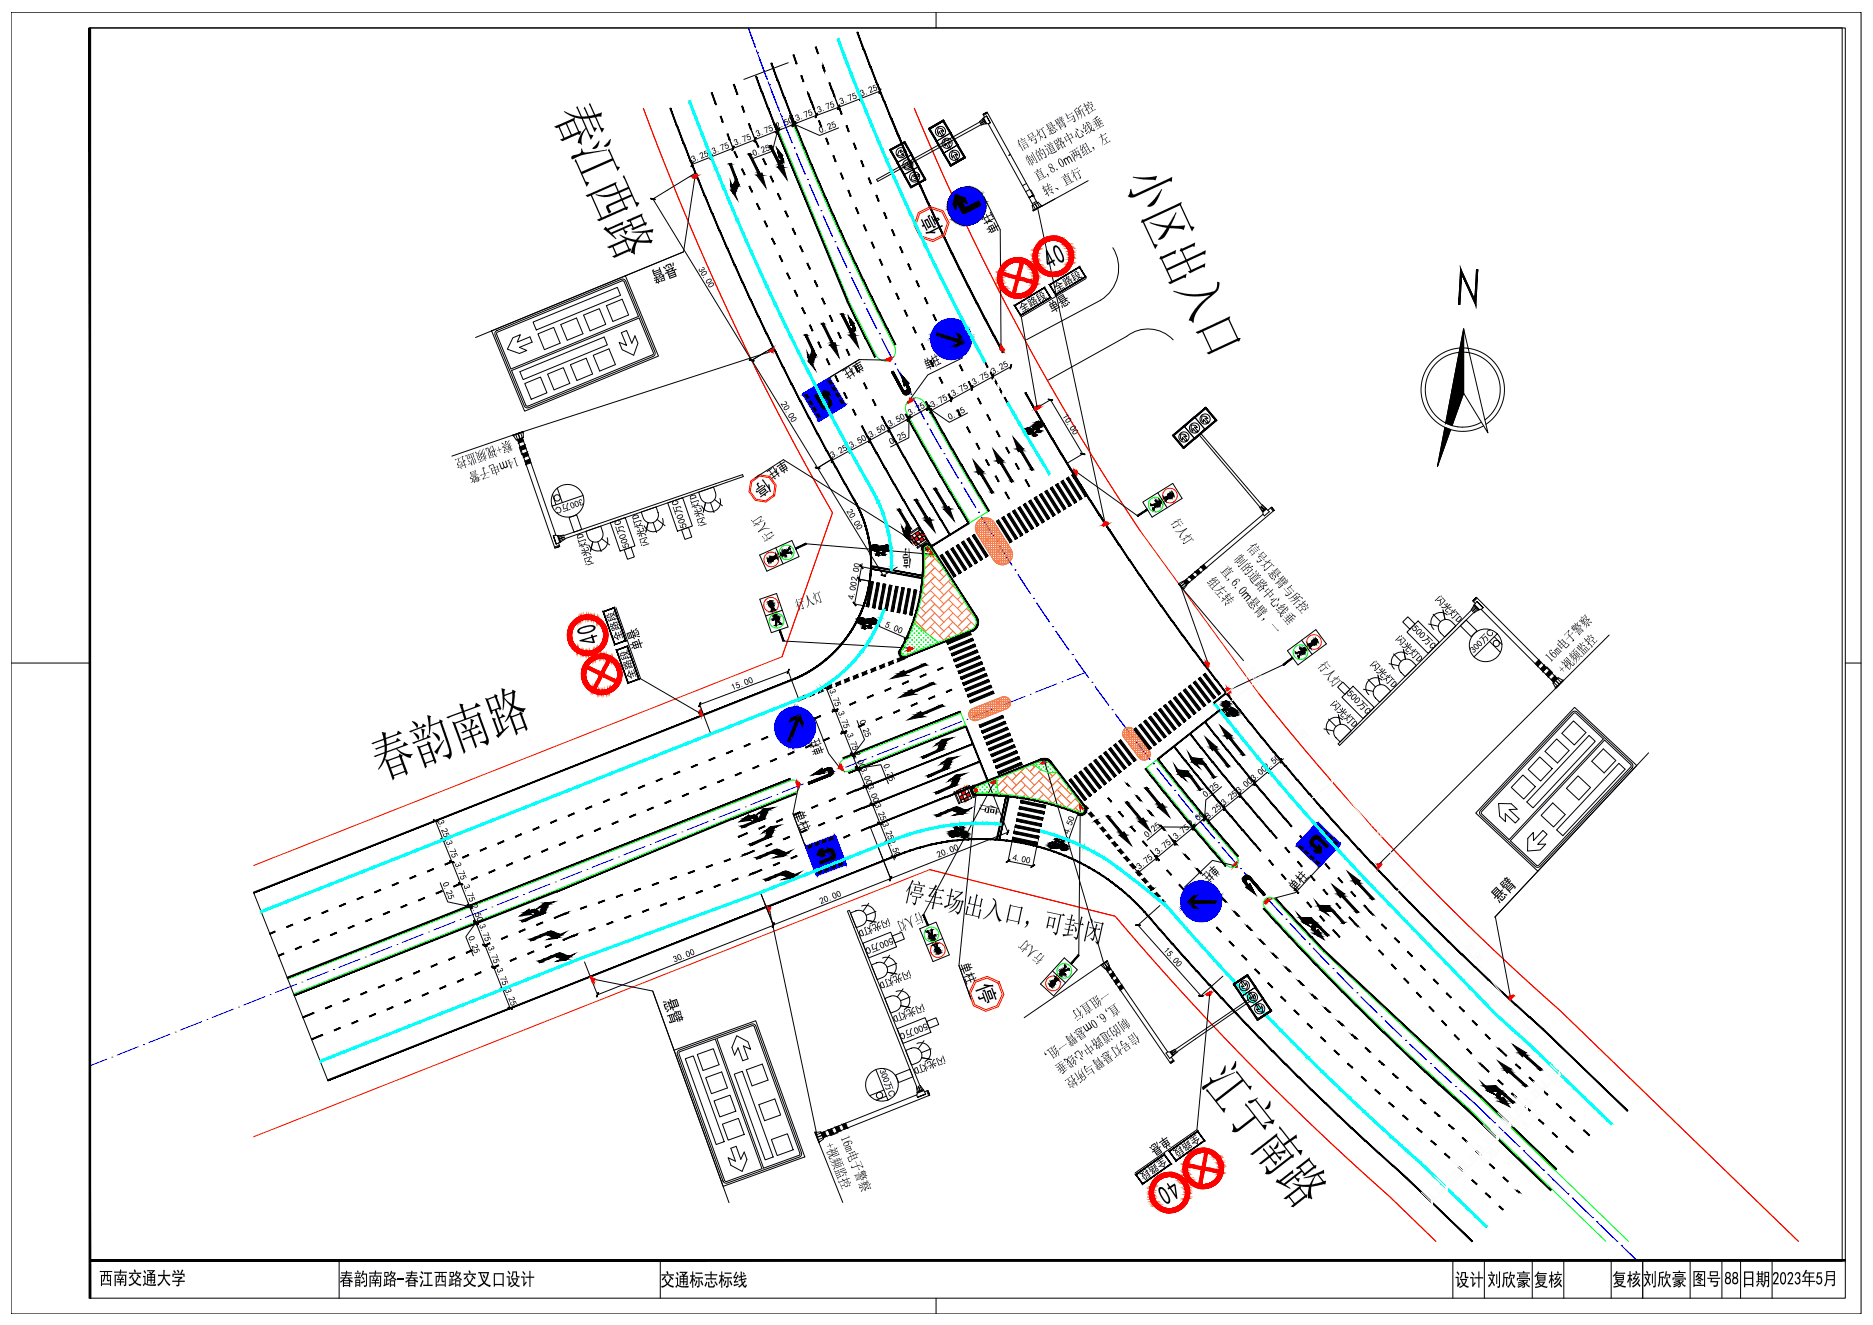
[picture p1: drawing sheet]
<svg xmlns="http://www.w3.org/2000/svg" width="594mm" height="420mm" viewBox="0 0 594 420" stroke-linecap="round" stroke-linejoin="round" font-family="sans-serif">
<defs><g id="words">
<g font-size="17.2">
<text x="175.8" y="36.2" transform="rotate(66 175.8 36.2)">春江西路</text>
<text x="356.6" y="56.4" transform="rotate(65 356.6 56.4)">小区出入口</text>
</g>
<g font-size="17.2" fill="#0ff">
<text x="120.6" y="247.2" transform="rotate(-20 120.6 247.2)">春韵南路</text>
<text x="380.6" y="343.2" transform="rotate(52 380.6 343.2)">江宁南路</text>
</g>
<g font-size="8.6">
<text x="335.8" y="83.9" transform="rotate(-26 335.8 83.9)">0</text>
<text x="189.3" y="200.3" transform="rotate(-104 189.3 200.3)">0</text>
<text x="286.5" y="285.5" transform="rotate(12 286.5 285.5)">停车场出入口，可封闭</text>
<text x="369" y="375.7" transform="rotate(150 369 375.7)">0</text>
</g>
<g font-size="8.6" fill="#f00">
<text x="332.9" y="85.4" transform="rotate(-29 332.9 85.4)">4</text>
<text x="190.2" y="203.4" transform="rotate(-107 190.2 203.4)">4</text>
<text x="371.8" y="374" transform="rotate(147 371.8 374)">4</text>
</g>
<g font-size="7">
<text x="288.9" y="174.4" transform="rotate(177 288.9 174.4)">停</text>
<text x="311.5" y="254.8" transform="rotate(100 311.5 254.8)">停</text>
</g>
<text font-size="6.5" fill="#0ff" x="299.1" y="73" transform="rotate(-117 299.1 73)">停</text>
<text font-size="6.5" fill="#f00" x="309.5" y="312.8" transform="rotate(70 309.5 312.8)">停</text>
<g font-size="5.8">
<text x="31.3" y="407.3">西南交通大学</text>
<text x="107.6" y="407.6">春韵南路-春江西路交叉口设计</text>
<text x="209.4" y="407.8">交通标志标线</text>
<text x="461.5" y="407.8">设计</text>
<text x="471.7" y="407.8">刘欣豪</text>
<text x="486.4" y="407.8">复核</text>
<text x="511.3" y="407.7">复核刘欣豪</text>
<text x="536.7" y="407.5">图号</text>
<text x="547" y="407.3">88</text>
<text x="552.3" y="407.7">日期</text>
<text x="562.1" y="407.4">2023年5月</text>
</g>
<g font-size="5.2">
<text x="214" y="83.4" transform="rotate(159 214 83.4)">悬臂</text>
<text x="475.2" y="286.4" transform="rotate(-45 475.2 286.4)">悬臂</text>
<text x="210.5" y="317.2" transform="rotate(72 210.5 317.2)">悬臂</text>
</g>
<text font-size="5.2" fill="#f00" x="242.9" y="151.8" transform="rotate(144 242.9 151.8)">停</text>
<g font-size="4.3">
<text x="323.7" y="47.8" transform="rotate(-29 323.7 47.8)">信号灯悬臂与所控</text>
<text x="326.4" y="52.7" transform="rotate(-29 326.4 52.7)">制的道路中心线垂</text>
<text x="329" y="57.5" transform="rotate(-29 329 57.5)">直,8.0</text>
<text x="331.7" y="62.3" transform="rotate(-29 331.7 62.3)">转、直行</text>
<text x="317.1" y="73.2" transform="rotate(-117 317.1 73.2)">单柱</text>
<text x="333.6" y="99.3" transform="rotate(-30 333.6 99.3)">单悬</text>
<text x="272.9" y="114.1" transform="rotate(148 272.9 114.1)">单柱</text>
<text x="293.9" y="117.3" transform="rotate(-26 293.9 117.3)">单柱</text>
<text x="161.9" y="139.7" transform="rotate(161 161.9 139.7)">察+视频监控</text>
<text x="163.9" y="144.9" transform="rotate(161 163.9 144.9)">14</text>
<text x="248.8" y="145.9" transform="rotate(146 248.8 145.9)">单柱</text>
<text x="371.2" y="165.7" transform="rotate(57 371.2 165.7)">行人灯</text>
<text x="245.7" y="170.4" transform="rotate(-125 245.7 170.4)">行人灯</text>
<text x="395.4" y="173.8" transform="rotate(50 395.4 173.8)">信号灯悬臂与所控</text>
<text x="391.2" y="177.4" transform="rotate(50 391.2 177.4)">制的道路中心线垂</text>
<text x="382.7" y="184.6" transform="rotate(50 382.7 184.6)">组左转</text>
<text x="386.9" y="181" transform="rotate(50 386.9 181)">直,6.0</text>
<text x="252.9" y="193.5" transform="rotate(-20 252.9 193.5)">行人灯</text>
<text x="203.9" y="205.5" transform="rotate(-109 203.9 205.5)">单悬</text>
<text x="417.9" y="211.2" transform="rotate(52 417.9 211.2)">行人灯</text>
<text x="491.8" y="210.2" transform="rotate(-45 491.8 210.2)">16m电子警察</text>
<text x="495.8" y="213.9" transform="rotate(-45 495.8 213.9)">+视频监控</text>
<text x="261.4" y="238.8" transform="rotate(-111 261.4 238.8)">单柱</text>
<text x="251.7" y="257.7" transform="rotate(69 251.7 257.7)">单柱</text>
<text x="385" y="274.3" transform="rotate(137 385 274.3)">单柱</text>
<text x="410.6" y="283" transform="rotate(-48 410.6 283)">单柱</text>
<text x="292.2" y="289.2" transform="rotate(157 292.2 289.2)">行人灯</text>
<text x="304.3" y="305.9" transform="rotate(69 304.3 305.9)">单柱</text>
<text x="331.5" y="303.7" transform="rotate(-139 331.5 303.7)">行人灯</text>
<text x="350.9" y="313.6" transform="rotate(145 350.9 313.6)">一组直行</text>
<text x="354" y="318.1" transform="rotate(145 354 318.1)">直,6.0</text>
<text x="357.1" y="322.7" transform="rotate(145 357.1 322.7)">制的道路中心线垂</text>
<text x="343.2" y="325.5" transform="rotate(145 343.2 325.5)">悬臂一组，</text>
<text x="360.2" y="327.3" transform="rotate(145 360.2 327.3)">信号灯悬臂与所控</text>
<text x="261.5" y="363" transform="rotate(68 261.5 363)">+视频监控</text>
<text x="266.5" y="360.7" transform="rotate(68 266.5 360.7)">16m电子警察</text>
<text x="370.1" y="360.2" transform="rotate(145 370.1 360.2)">单悬</text>
</g>
<g font-size="4.2">
<text x="338" y="52.5" transform="rotate(-29 338 52.5)">m两组，左</text>
<text x="160.7" y="146" transform="rotate(161 160.7 146)">m电子警</text>
<text x="393.6" y="188.8" transform="rotate(50 393.6 188.8)">m悬臂，一</text>
<text x="345.5" y="324" transform="rotate(146 345.5 324)">m</text>
</g>
<g font-size="3.2">
<text x="335.1" y="92.5" transform="rotate(-31 335.1 92.5)">全路段</text>
<text x="324" y="99" transform="rotate(-31 324 99)">全路段</text>
<text x="197.5" y="202.7" transform="rotate(-109 197.5 202.7)">全路段</text>
<text x="201.7" y="214.9" transform="rotate(-109 201.7 214.9)">全路段</text>
<text x="379.7" y="359.7" transform="rotate(145 379.7 359.7)">全路段</text>
<text x="369.1" y="367.1" transform="rotate(145 369.1 367.1)">全路段</text>
</g>
<g font-size="3.1">
<text x="217.9" y="167.1" transform="rotate(-109 217.9 167.1)">500万C</text>
<text x="224" y="166.6" transform="rotate(-109 224 166.6)">闪光灯D</text>
<text x="199.7" y="173.4" transform="rotate(-109 199.7 173.4)">500万C</text>
<text x="205.8" y="172.9" transform="rotate(-109 205.8 172.9)">闪光灯D</text>
<text x="188.3" y="179" transform="rotate(-109 188.3 179)">闪光灯D</text>
<text x="455" y="190.1" transform="rotate(45 455 190.1)">闪光灯D</text>
<text x="442.4" y="202.6" transform="rotate(45 442.4 202.6)">闪光灯D</text>
<text x="447.7" y="199.5" transform="rotate(45 447.7 199.5)">500万C</text>
<text x="434.3" y="210.7" transform="rotate(45 434.3 210.7)">闪光灯D</text>
<text x="427" y="220.2" transform="rotate(45 427 220.2)">500万C</text>
<text x="421.8" y="223.3" transform="rotate(45 421.8 223.3)">闪光灯D</text>
<text x="282" y="291.2" transform="rotate(158 282 291.2)">闪光灯D</text>
<text x="282.9" y="297.3" transform="rotate(158 282.9 297.3)">500万C</text>
<text x="288.6" y="307.7" transform="rotate(158 288.6 307.7)">闪光灯D</text>
<text x="292.9" y="318.3" transform="rotate(158 292.9 318.3)">闪光灯D</text>
<text x="293.7" y="324.4" transform="rotate(158 293.7 324.4)">500万C</text>
<text x="299.5" y="334.8" transform="rotate(158 299.5 334.8)">闪光灯D</text>
</g>
<g font-size="2.9">
<text x="184.6" y="158.1" transform="rotate(161 184.6 158.1)">300万</text>
<text x="467.4" y="207.3" transform="rotate(-45 467.4 207.3)">300万</text>
<text x="278.8" y="339.5" transform="rotate(68 278.8 339.5)">300万</text>
</g>
<g font-size="2.8">
<text x="177.8" y="160.5" transform="rotate(161 177.8 160.5)">C</text>
<text x="472.5" y="202.2" transform="rotate(-45 472.5 202.2)">C</text>
<text x="281.5" y="346.1" transform="rotate(68 281.5 346.1)">C</text>
</g>
</g></defs>
<!-- layer: AXIS -->
<g fill="none" stroke="#00f" stroke-width=".32">
<path d="M237.4 9l2.2 6.1M238.6 12.4l-1.2-3.5 2.2 6.1M239.3 14.1h.1M239.9 15.8l2.5 6.7M240.2 16.7h.1M240.8 18.4l2.5 6.7M240.8 18.4l2.5 6.8M243 24.2h.1M243.6 25.9l2.6 6.7M244 26.8h.1M244 26.9h.1M246.9 34.3h.1"/>
<path d="M247.2 35.2l-2.6-6.6 2.6 6.7M247.5 36l1.4 3.4M247.9 36.9h.1M248.5 38.6l2.7 6.7M248.6 38.6l2.7 6.7M251.9 47h.1M255.4 55.2l-2.8-6.6 2.8 6.7M256.1 56.9h.1M256.8 58.5l2.9 6.7-2.9-6.6M260.4 66.8h.1M261.1 68.4l3 6.6-3-6.5M264.8 76.6h.1"/>
<path d="M264.8 76.7h.1M265.6 78.3l3 6.5M269.4 86.5h.1M270.1 88.1l3.2 6.4M270.2 88.1l3.1 6.5M274.1 96.2h.1M274.9 97.8l3.2 6.4M274.9 97.8l3.2 6.5M278.9 105.9h.1M279.7 107.4l3.3 6.4M279.7 107.5l3.3 6.4M283.8 115.4h.1"/>
<path d="M283.8 115.5h.1M288 123.4l-3.3-6.3 3.4 6.3M288.9 125h.1M293.2 132.9l-3.4-6.3 3.4 6.3M294.1 134.4h.1M294.1 134.5h.1M295 136l3.5 6.3M299.4 143.9h.1M303.9 151.6l-3.6-6.2 3.6 6.3M304.8 153.2h.1M304.9 153.2h.1M305.8 154.7l3.7 6.2z"/>
<path d="M310.4 162.4h.1M311.3 163.9l3.8 6.2M311.4 164l3.8 6.1M316.1 171.6h.1M317.1 173.1l3.8 6.1M317.1 173.2l3.9 6M321.9 180.7h.1M322.9 182.2l4 6.1zM327.8 189.7h.1M327.9 189.8h.1M328.9 191.3l4 5.9zM333.9 198.7h.1"/>
<path d="M334.9 200.2l4.1 5.9M335.2 216.9l-6.7 2.6M336.8 216.2h.1M340 207.5h.1M340.1 207.6h.1M341.1 209l4.2 5.9M344.1 213.3l-5.6 2.2M346.3 216.3h.1M346.3 216.4h.1M347.4 217.8l4.3 5.8zM284.9 236.7l-6.7 2.6M286.6 236h.1"/>
<path d="M295 232.7l-6.7 2.7M296.7 232.1h.1M305 228.8l-6.7 2.6M306.7 228.1h.1M315.1 224.8l-6.7 2.6M316.7 224.1h.1M325.1 220.8l-6.7 2.7M326.8 220.2h.1M352.7 225h.1M352.7 225.1h.1M353.8 226.5l4.4 5.8-4.4-5.8M359.2 233.7h.1"/>
<path d="M359.3 233.7h.1M360.3 235.1l4.5 5.7M360.4 235.1l4.4 5.7M226.3 259.8h.1M234.7 256.5l-6.7 2.7M236.4 255.9h.1M244.8 252.6l-6.7 2.6M246.4 251.9h.1M254.8 248.6l-6.7 2.6M256.5 247.9h.1M264.8 244.6l-6.7 2.7M266.5 244h.1"/>
<path d="M274.9 240.7l-6.7 2.6M276.6 240h.1M365.9 242.2h.1M367 243.6l4.5 5.7zM372.6 250.6h.1M373.7 252l4.6 5.6-4.5-5.5M379.4 259h.1M379.5 259h.1M176.1 279.7h.1M184.5 276.4l-6.7 2.6M186.2 275.7h.1M194.5 272.4l-6.7 2.6"/>
<path d="M196.2 271.7h.1M204.6 268.4l-6.7 2.7M206.3 267.8h.1M214.6 264.5l-6.7 2.6M216.3 263.8h.1M224.7 260.5l-6.7 2.6M380.6 260.4l4.6 5.5M380.6 260.4l4.7 5.5M386.4 267.2h.1M386.4 267.3h.1M387.6 268.6l4.7 5.5-4.7-5.5M393.5 275.4h.1"/>
<path d="M394.6 276.8l4.8 5.3M394.7 276.8l4.8 5.4M125.9 299.5h.1M134.3 296.2l-6.7 2.7M135.9 295.5h.1M144.3 292.2l-6.7 2.7M146 291.6h.1M154.4 288.3l-6.7 2.6M156 287.6h.1M164.4 284.3l-6.7 2.6M166.1 283.6h.1M174.4 280.3l-6.7 2.7"/>
<path d="M400.6 283.5h.1M400.7 283.5h.1M401.9 284.8l4.8 5.4zM407.9 291.5h.1M409.1 292.8l5 5.3-4.9-5.3M415.3 299.3h.1M415.3 299.4h.1M75.7 319.4h.1M84 316l-6.7 2.7M85.7 315.4h.1M94.1 312.1l-6.7 2.6M95.8 311.4h.1"/>
<path d="M104.1 308.1l-6.7 2.7M105.8 307.4h.1M114.2 304.1l-6.7 2.7M115.8 303.5h.1M124.2 300.2l-6.7 2.6M416.5 300.6l5.1 5.3-5-5.2M422.8 307.1h.1M422.8 307.2h.1M424 308.4l5.1 5.1M424.1 308.4l5 5.2M430.4 314.8h.1M33.8 335.9l-5.3 2.1"/>
<path d="M35.5 335.2h.1M43.9 331.9l-6.7 2.7M45.5 331.3h.1M53.9 327.9l-6.7 2.7M55.6 327.3h.1M64 324l-6.7 2.6M65.6 323.3h.1M74 320l-6.7 2.7M436.8 321.1l-5.1-5 5.1 5.1M438.1 322.4h.1M439.4 323.6l5.1 5M439.4 323.7l5.2 5"/>
<path d="M441.7 330l2.8 2.7M445.8 333.9h.1M445.9 329.9h.1M447.1 335.2l5.2 4.9M447.2 331.1l5.2 4.9M447.2 331.1l5.2 5M453.7 337.3h.1M453.8 337.3h.1M455.1 338.5l5.3 4.8-5.3-4.8M453.7 341.3h.1M455 342.5l5.4 4.8M461.7 348.5h.1"/>
<path d="M461.7 344.6h.1M463 349.7l2.9 2.6M463.1 345.8l4.8 4.2M467.9 350l6.3 6.1M467.9 350l4.9 4.8M474.1 356h.1M475.4 357.3l6.6 6.4M475.5 357.4h.1M481.9 363.5h.1M483.1 364.8l6.6 6.4M483.3 364.9h.1M489.6 371.1h.1"/>
<path d="M490.9 372.3l6.6 6.4M491 372.4h.1M497.4 378.6h.1M498.7 379.8l6.5 6.4M498.8 379.9h.1M505.1 386.1h.1M506.4 387.3l6.6 6.4M506.5 387.4h.1M512.9 393.6h.1M514.2 394.8l4.9 4.8-3.5-3.4M514.3 395h.1"/>
</g>
<path d="M309.8 169.1l5.3 8.5a3.3 3.3 0 0 0 4.5 1 3.3 3.3 0 0 0 1.1-4.4M309.8 169.1a3.3 3.3 0 0 1 1.1-4.5 3.3 3.3 0 0 1 4.5 1.1l5.3 8.5M308.5 224.7l9.3-3.7a2 2 0 0 1 2.6 1.2 2 2 0 0 1-1.1 2.6l-9.3 3.6a1.99 1.99 0 0 1-2.6-1.1 1.99 1.99 0 0 1 1.1-2.6M356.8 231a1.98 1.98 0 0 1 2.8 .4l4.8 6.4a2.01 2.01 0 0 1-.2 2.8 2.01 2.01 0 0 1-2.9-.3l-4.8-6.4a2.01 2.01 0 0 1 .3-2.9z" fill="none" stroke="#cd6928" stroke-width=".32"/>
<g fill="none" stroke="#0f0" stroke-width=".32">
<path d="M294.9 173.5l14.3 22.4a2.5 2.5 0 0 1-1.2 3.7l-20.8 8.2a1 1 0 0 1-1.1-.2 1 1 0 0 1-.1-1.2M294.9 173.5a1 1 0 0 0-1.1-.3 1 1 0 0 0-.7 1 57.1 57.1 0 0 1-7.1 32.2M296.6 176.2l-3.4 .1M289.9 197.7l7.7 6M266.7 241.5l.9-.6 37.2-14.7 1.4 3.7-37.2 14.7a1.99 1.99 0 0 1-2.3-.7 1.99 1.99 0 0 1 0-2.4zM309 249.8l21.2-8.4 1.6-.1 1.3 .9 10.7 13.9a1 1 0 0 1 0 1.2 1 1 0 0 1-1.2 .4 86.1 86.1 0 0 0-33.2-6.2l-.7-.7zM309.7 251.6l9.5 .3M316 247l.7 4.7M366.8 241l10.8 13.4 14.7 17.4a2.01 2.01 0 0 1-.3 2.8 2.01 2.01 0 0 1-2.8-.3l-14.8-17.5-10.7-13.3M91.3 310.5l159.5-63a1.99 1.99 0 0 1 2.6 1.1 1.99 1.99 0 0 1-1.1 2.6l-20.5 8.1-55.4 23-83.3 32.8M452.7 339.7l13.5 12.2M466.2 351.9a787.7 787.7 0 0 1-65.3-64.6 2.01 2.01 0 0 1 .8-2.5 2.01 2.01 0 0 1 2.6 .5l15.1 16.1 44.3 41.5 5.9 5.3 46.9 45.4"/>
<path d="M466.2 351.9l43.1 41.7"/>
</g>
<path d="M204.1 34.3a859.2 859.2 0 0 0 60 128.3l-16.1 45.7 16.1-45.7a859.2 859.2 0 0 1-60-128.3zM290 34.3a779.1 779.1 0 0 0 71.7 134l37.5 51.6M248 208.3l-167.5 66.2M399.2 219.9a780 780 0 0 0 95.7 100.6l75.5 73.1-75.5-73.1a780 780 0 0 1-95.7-100.6zM80.5 360.5l214.4-84.7 58.8 14.7a857.2 857.2 0 0 0 87 88.9l14.7 14.2" fill="none" stroke="#f00" stroke-width=".32"/>
<g fill="#000" stroke="#000" stroke-width=".32">
<path d="M231.7 57.4l.4 1.1h-.3zM231.6 51.9h.4zM237.7 48.8h.3zM240.6 55.4h1.2l.1 .2zM241.1 55.1l.6-.2v.2zM232 60.5h1.5l-.4 .9zM255.6 106.2h.3zM256 111.7l.4 .9h-.2zM256.5 114.7h1.5l-.2 .8zM260.9 102.5h.4zM263.8 109.2h1.2l.1 .2zM264.3 108.9l.6-.2v.2z"/>
<path d="M321.4 138.6l3.2 3.7h-1.9zM326 137.6h.5zM326.9 137.1h.8zM327.9 138.3h.2zM327.8 134.7h.3zM328.2 135.7h.6zM328.2 136.1l.2 .1zM328.2 136.1h.4zM329.2 135.6h.4zM329.3 133.6h.2zM329.4 137.1h.2zM290.4 158.4l.3-.2 .1 .2z"/>
<path d="M296.5 154.9h.4zM308.7 145.9l3.2 3.7h-1.9zM310.2 150.2h.7l-.6 .3zM314.3 156.1h.7zM315 142.4l3.2 3.7h-1.9zM316.5 146.7h.6l-.5 .3zM320.6 152.6h.7zM322.9 142.9h.6l-.5 .3zM327 148.8h.7zM277.2 172.7h.7zM277.5 174.7h.2zM277.5 173.6h.1z"/>
<path d="M277.4 172.7h.3zM278 176.1h.9zM279.4 174.5l.4 .1zM279.4 174.5h.4zM279.8 174h.3zM279.9 173.5h.3zM280.5 176h.1zM280.5 176h.2zM281.1 174.8h.4zM285 161.5h.4zM286 166.9l.4 .6h-.2zM286.9 169.9h1.4l-.1 .7z"/>
<path d="M293.8 164.7h1.3l.1 .3zM294.4 164.4l.5-.3 .1 .3zM299.9 161.2h1.3l.1 .3zM300.4 160.9l.6-.3 .1 .3zM272.8 195.9h.8zM273 195.9h.4zM273.1 197.9h.2zM275 197.7h.4zM275.5 197.2h.3zM275.7 197.1h1.3zM275.7 198.9h.6zM276.1 199.2h.2z"/>
<path d="M276.7 198h.4zM285 213.6h2.1l.3 .6zM285.8 213.1l.9-.6 .2 .6zM287.5 219.7h2.2l.2 .5zM288.4 219.1l.8-.6 .3 .6zM292.9 210.6l.7-.3 .1 .3zM295.4 216.6l.7-.3 .1 .3zM290.3 226.7h2.2l.2 .6zM291.2 226.1l.8-.5 .3 .5zM296.5 236.4l.9-.7h.8zM298.3 223.7l.6-.3 .1 .3zM298.9 234.5l3.3-.6-1.3 .6z"/>
<path d="M300.6 240.5l3.3-.6-1.3 .6zM376.8 238.6l1.2 1.6h-.5zM382.3 233.7l3.6 3.2h-2zM384.3 237.7h.7l-.5 .3zM387 230l3.7 3.2h-2zM387.9 226h.2zM388.7 222.4h.3zM389.1 234h.6l-.5 .4zM388.9 226.5h.2zM389.3 224h.3zM389.6 225.2h.2zM389.8 225.4h.2z"/>
<path d="M390.1 224.7h.6zM390.7 226.2h.8zM390.9 224.6h.2zM391 224.8h.2zM391.2 227h.5zM393.9 239.3h.7l-.2 .2zM239 258.5h.3zM239.8 258.4l.9-.7h.8zM242.3 256.5l3.3-.4-1.1 .4zM292.4 240h1.5l-1.4 .3zM294.1 246h1.5l-1.4 .3zM296.8 258.5h1.6l-.7 .2z"/>
<path d="M296.6 251.3h1.5l-1.3 .3zM298.2 242.4l.9-.7h.7zM300.7 247.7l1-.7h.7zM302.9 258.5l.5-.4h2.1zM302.4 256.2l1.1-.5 1 .5zM303.2 245.8l3.2-.6-1.2 .6zM306.3 256.9l1.9-.7-1.1 .7zM351.3 258.7l.2-.2 .1 .2zM357.3 254.4l.3-.2 .1 .2zM362.1 259.8l.5-.4 .2 .4zM363.4 249.8l.3-.2 .1 .2zM367.7 255.6h1.4l.2 .4z"/>
<path d="M368.2 255.2l.5-.4 .2 .4zM372.5 242.5l1.2 1.6h-.6zM374.4 246h.7l-.3 .4zM378.7 242.1h.8l-.4 .3zM380.3 250.3h.7l-.6 .2zM384.7 246.4h.7l-.6 .2zM389.2 242.9h.7l-.2 .2zM234.5 260.6l.9-.1zM235 262h1.7l-.7 .3zM237.7 267.7h1.5l-1.3 .3zM239.8 271.9h1.6l-.7 .3zM242.6 278.9h1.5l-.6 .2z"/>
<path d="M241.9 264.1l.9-.7h.7zM245.8 271.9l.6-.3h2.1zM245.4 269.6l1-.4 1.1 .4zM244.3 262.2l3.2-.6-1.2 .6zM248.6 278.9l.6-.4h2.1zM248.2 276.5l1-.4 1.1 .4zM249.3 270.4l1.9-.8-1.1 .8zM252.1 277.3l1.9-.8-1.1 .8zM302.1 263.4h.2zM303.1 262.6h.2zM303.6 265h.2zM303.7 264.1h.2z"/>
<path d="M303.7 264.8h.4zM304.8 262.3h.8zM305.7 265.7h.4zM305.8 263.7h.2zM305.8 264.8h.2zM333.6 269h.5zM333.7 267.1h.3zM334.8 268.9l.3 .2zM334.8 268.9h.3zM335.4 268.6h.3zM335.2 268.8h.2zM337.3 269.7h.4z"/>
<path d="M337.4 267.7h.2zM355.6 264.5h1.3l.2 .4zM356 264.1l.5-.3 .2 .3zM361.6 260.1h1.4l.2 .4zM427.4 276.3l3.9 3h-2.1zM164.8 290.5l1-.2zM165.4 291.9h1.6l-.7 .2zM168.1 297.9h1.6l-.7 .2zM169.4 288.4h.3zM170.2 288.2l.9-.6h.8zM174.1 297.9l.6-.4h2.1zM173.7 295.6l1-.5 1.1 .5z"/>
<path d="M172.7 286.4l3.2-.5-1.1 .5zM177.6 296.3l1.9-.7-1.1 .7zM411.4 289.6l1.4 1.4h-.6zM412.8 291h3.1zM416.8 296.1h2l.5 .8zM417.2 285.6l1.3 1.5h-.5zM419.3 288.9h.9zM420.6 296.5h.8l-.2 .2zM422.5 280.5l3.9 2.9h-2.1zM424.8 284.3h.7l-.4 .4zM425.7 292.5h.8l-.6 .2zM429.7 280.1h.7l-.4 .4z"/>
<path d="M430 289.2h.8l-.2 .2zM434.9 285h.8l-.2 .2zM170.9 304.8h1.5l-.6 .3zM176.9 304.8l.6-.4h2.1zM176.5 302.5l1-.5 1.1 .5zM180.4 303.2l1.9-.7-1.1 .7zM475.1 336.5l4.2 2.5h-2.2zM477.8 339.9h.7l-.4 .4zM479.9 331.3l4.1 2.5h-2.2zM482.5 334.7h.7l-.4 .4zM488.1 339.1h.9l-.2 .2zM469.8 343.1l1.3 1.2h-.5z"/>
<path d="M471.3 344.5l3.1-.2 .2 .2zM475.6 349.3h2.1l.4 .6zM479.4 349.4h.9l-.2 .3zM483.4 344.2h.9l-.2 .3z"/>
<path d="M251.5 17.5l.3-.1 .8 2.9zM251.8 17.4l.8 2.9 .3-.1z"/>
<path d="M258.6 15l.3-.1 .5 2.2zM258.9 14.9l.5 2.2 .2-.2z"/>
<path d="M265.6 12.5l.3-.1 2 6.1zM265.9 12.4l2 6.1 .3-.1zM267.9 18.5l.3-.1 2 6.1zM268.2 18.4l2 6.1 .3-.1z"/>
<path d="M265.7 12.5l.3-.1 1.8 5.7zM266 12.4l1.8 5.7 .3-.1zM267.8 18.1l.3-.1 1.8 5.6zM268.1 18l1.8 5.6 .3-.1zM269.9 23.6l.3-.1 1.9 5.6zM270.2 23.5l1.9 5.6 .2-.1zM272.1 29.1l.2-.1 2 5.6zM272.3 29l2 5.6 .2-.1zM274.3 34.6l.2-.1 2 5.6zM274.5 34.5l2 5.6 .3-.1zM276.5 40.1l.3-.1 2 5.6zM276.8 40l2 5.6 .3-.2zM278.8 45.6l.3-.2 2 5.6zM279.1 45.4l2 5.6 .3-.1zM281.1 51l.3-.1 2.1 5.5zM281.4 50.9l2.1 5.5 .3-.1zM283.5 56.4l.3-.1 2.1 5.6zM283.8 56.3l2.1 5.6 .3-.2zM285.9 61.9l.3-.2 2.2 5.5zM286.2 61.7l2.2 5.5 .3-.1zM288.4 67.2l.3-.1 2.2 5.5zM288.7 67.1l2.2 5.5 .3-.1zM290.9 72.6l.3-.1 2.2 5.5zM291.2 72.5l2.2 5.5 .3-.2zM293.4 78l.3-.2 2.3 5.5zM293.7 77.8l2.3 5.5 .3-.1zM296 83.3l.3-.1 2.3 5.4zM296.3 83.2l2.3 5.4 .3-.1zM298.6 88.6l.3-.1 2.4 5.4zM298.9 88.5l2.4 5.4 .2-.1zM301.3 93.9l.2-.1 2.4 5.4zM301.5 93.8l2.4 5.4 .3-.1zM303.9 99.2l.3-.1 2.5 5.4zM304.2 99.1l2.5 5.4 .2-.2zM306.7 104.5l.2-.2 2.6 5.4zM306.9 104.3l2.6 5.4 .2-.2zM309.5 109.7l.2-.2 2.6 5.4zM309.7 109.5l2.6 5.4 .2-.2z"/>
<path d="M265.7 12.5l.3-.1 1.9 6.1zM266 12.4l1.9 6.1 .3-.1zM267.9 18.5l.3-.1 2 6.1zM268.2 18.4l2 6.1 .3-.1z"/>
<path d="M271.8 10.3l.3-.1 1.7 5.6zM272.1 10.2l1.7 5.6 .3-.1zM273.8 15.8l.3-.1 1.9 5.6zM274.1 15.7l1.9 5.6 .2-.2zM276 21.3l.2-.2 1.9 5.6zM276.2 21.1l1.9 5.6 .3-.1zM278.1 26.7l.3-.1 1.9 5.6zM278.4 26.6l1.9 5.6 .3-.1zM280.3 32.2l.3-.1 1.9 5.5zM280.6 32.1l1.9 5.5 .3-.1zM282.5 37.6l.3-.1 2 5.5zM282.8 37.5l2 5.5 .3-.1zM284.8 43l.3-.1 2 5.5zM285.1 42.9l2 5.5 .3-.1zM287.1 48.4l.3-.1 2.1 5.5zM287.4 48.3l2.1 5.5 .2-.1zM289.5 53.8l.2-.1 2.2 5.5zM289.7 53.7l2.2 5.5 .2-.1zM291.9 59.2l.2-.1 2.2 5.4zM292.1 59.1l2.2 5.4 .3-.1zM294.3 64.5l.3-.1 2.2 5.5zM294.6 64.4l2.2 5.5 .2-.2zM296.8 69.9l.2-.2 2.3 5.5zM297 69.7l2.3 5.5 .2-.2zM299.3 75.2l.2-.2 2.3 5.5zM299.5 75l2.3 5.5 .3-.2zM301.8 80.5l.3-.2 2.3 5.4zM302.1 80.3l2.3 5.4 .3-.1zM304.4 85.7l.3-.1 2.4 5.4zM304.7 85.6l2.4 5.4 .2-.1zM307.1 91l.2-.1 2.4 5.3zM307.3 90.9l2.4 5.3 .3-.1zM309.7 96.2l.3-.1 2.4 5.3zM310 96.1l2.4 5.3 .3-.1zM312.4 101.4l.3-.1 2.5 5.3zM312.7 101.3l2.5 5.3 .3-.1zM315.2 106.6l.3-.1 2.5 5.3zM315.5 106.5l2.5 5.3 .2-.2z"/>
<path d="M212.5 34.4l.2-.1 1.9 5.7zM212.7 34.3l1.9 5.7 .3-.1zM214.6 40l.3-.1 1.8 5.7zM214.9 39.9l1.8 5.7 .3-.2zM216.7 45.6l.3-.2 1.9 5.7zM217 45.4l1.9 5.7 .3-.1zM218.9 51.1l.3-.1 2 5.7zM219.2 51l2 5.7 .2-.1zM221.2 56.7l.2-.1 2 5.6zM221.4 56.6l2 5.6 .3-.1zM223.4 62.2l.3-.1 2 5.6zM223.7 62.1l2 5.6 .3-.1zM225.7 67.7l.3-.1 2.1 5.6zM226 67.6l2.1 5.6 .3-.1zM228.1 73.2l.3-.1 2.1 5.6zM228.4 73.1l2.1 5.6 .3-.1zM230.5 78.7l.3-.1 2.1 5.6zM230.8 78.6l2.1 5.6 .3-.2zM232.9 84.2l.3-.2 2.2 5.6zM233.2 84l2.2 5.6 .3-.1zM235.4 89.6l.3-.1 2.2 5.5zM235.7 89.5l2.2 5.5 .3-.1zM237.9 95l.3-.1 2.2 5.5zM238.2 94.9l2.2 5.5 .3-.1zM240.4 100.4l.3-.1 2.3 5.5zM240.7 100.3l2.3 5.5 .3-.1zM243 105.8l.3-.1 2.3 5.5zM243.3 105.7l2.3 5.5 .3-.1zM245.6 111.2l.3-.1 2.4 5.4zM245.9 111.1l2.4 5.4 .2-.1zM248.3 116.5l.2-.1 2.5 5.5zM248.5 116.4l2.5 5.5 .2-.1zM251 121.9l.2-.1 2.5 5.4zM251.2 121.8l2.5 5.4 .3-.1zM253.7 127.2l.3-.1 2.5 5.4zM254 127.1l2.5 5.4 .2-.1zM256.5 132.5l.2-.1 2.6 5.4zM256.7 132.4l2.6 5.4 .2-.2zM259.3 137.8l.2-.2 2.6 5.4zM259.5 137.6l2.6 5.4 .3-.1zM262.1 143l.3-.1 2.6 5.4zM262.4 142.9l2.6 5.4 .3-.2zM265 148.3l.3-.2 2.6 5.4zM265.3 148.1l2.6 5.4 .3-.1zM267.9 153.5l.3-.1 2.7 5.3zM268.2 153.4l2.7 5.3 .2-.1z"/>
<path d="M218.6 32.1l.2-.1 1.8 5.6zM218.8 32l1.8 5.6 .3-.2zM220.6 37.6l.3-.2 1.8 5.6zM220.9 37.4l1.8 5.6 .3-.1zM222.7 43l.3-.1 1.8 5.5zM223 42.9l1.8 5.5 .3-.1zM224.8 48.4l.3-.1 1.9 5.5zM225.1 48.3l1.9 5.5 .3-.2zM227 53.8l.3-.2 1.9 5.5zM227.3 53.6l1.9 5.5 .3-.1zM229.2 59.1l.3-.1 1.9 5.5zM229.5 59l1.9 5.5 .3-.1zM231.4 64.5l.3-.1 2 5.4zM231.7 64.4l2 5.4 .3-.1zM233.7 69.8l.3-.1 2 5.5zM234 69.7l2 5.5 .3-.2zM236 75.2l.3-.2 2.1 5.5zM236.3 75l2.1 5.5 .3-.2zM238.4 80.5l.3-.2 2.1 5.5zM238.7 80.3l2.1 5.5 .3-.2zM240.8 85.8l.3-.2 2.1 5.4zM241.1 85.6l2.1 5.4 .3-.1zM243.2 91l.3-.1 2.2 5.4zM243.5 90.9l2.2 5.4 .2-.1zM245.7 96.3l.2-.1 2.3 5.3zM245.9 96.2l2.3 5.3 .2-.1zM248.2 101.5l.2-.1 2.3 5.4zM248.4 101.4l2.3 5.4 .3-.2zM250.7 106.8l.3-.2 2.2 5.3zM251 106.6l2.2 5.3 .3-.1zM253.2 111.9l.3-.1 2.3 5.2zM253.5 111.8l2.3 5.2 .3-.1zM255.8 117l.3-.1 2.3 5.2zM256.1 116.9l2.3 5.2 .3-.1zM258.4 122.1l.3-.1 2.3 5.2zM258.7 122l2.3 5.2 .3-.1zM261 127.2l.3-.1 2.4 5.2zM261.3 127.1l2.4 5.2 .3-.2zM263.7 132.3l.3-.2 2.4 5.2zM264 132.1l2.4 5.2 .3-.1zM266.4 137.3l.3-.1 2.5 5.2zM266.7 137.2l2.5 5.2 .2-.2zM269.2 142.4l.2-.2 2.2 4.6zM269.4 142.2l2.2 4.6 .2-.2zM271.6 146.8l.2-.2 2.2 4.5zM271.8 146.6l2.2 4.5 .3-.1zM274 151.1l.3-.1 2.2 4.5zM274.3 151l2.2 4.5 .3-.2z"/>
<path d="M218.6 32.1l.2-.1 2.2 6.6zM218.8 32l2.2 6.6 .3-.1zM221 38.6l.3-.1 2.2 6.5zM221.3 38.5l2.2 6.5 .3-.1zM223.5 45l.3-.1 2.3 6.6zM223.8 44.9l2.3 6.6 .3-.1z"/>
<path d="M225.6 29.5l.3-.1 1.1 3.8zM225.9 29.4l1.1 3.8 .3-.1z"/>
<path d="M228.4 37l.3-.2 .4 2zM228.7 36.8l.4 2 .3-.1z"/>
<path d="M232.6 26.9l.3-.2 .9 3.3zM232.9 26.7l.9 3.3 .3-.1z"/>
<path d="M235.2 33.7l.3-.1 .4 2zM235.5 33.6l.4 2 .3-.1z"/>
<path d="M237.4 39.3l.3-.1 .4 2zM237.7 39.2l.4 2 .3-.1z"/>
<path d="M239.6 24.2l.3-.1 1.7 5.3zM239.9 24.1l1.7 5.3 .2-.2zM241.6 29.4l.2-.2 1.7 5.3zM241.8 29.2l1.7 5.3 .3-.1zM243.5 34.5l.3-.1 1.8 5.2zM243.8 34.4l1.8 5.2 .2-.1z"/>
<path d="M244.5 20.1l.3-.1 1.7 5.5zM244.8 20l1.7 5.5 .3-.1zM246.5 25.5l.3-.1 1.8 5.6zM246.8 25.4l1.8 5.6 .3-.1zM248.6 31l.3-.1 1.8 5.5zM248.9 30.9l1.8 5.5 .3-.1z"/>
<path d="M250.7 36.4l.3-.1 1.9 5.4zM251 36.3l1.9 5.4 .2-.1zM252.9 41.7l.2-.1 1.9 5.4zM253.1 41.6l1.9 5.4 .3-.1zM255 47l.3-.1 1.9 5.4zM255.3 46.9l1.9 5.4 .3-.1zM257.2 52.3l.3-.1 2 5.4zM257.5 52.2l2 5.4 .3-.2zM259.5 57.6l.3-.2 2 5.4zM259.8 57.4l2 5.4 .2-.1zM261.8 62.8l.2-.1 2.1 5.4zM262 62.7l2.1 5.4 .2-.2zM264.1 68.1l.2-.2 2.1 5.4zM264.3 67.9l2.1 5.4 .3-.1zM266.4 73.3l.3-.1 2.1 5.3zM266.7 73.2l2.1 5.3 .3-.1zM268.8 78.5l.3-.1 2.1 5.3zM269.1 78.4l2.1 5.3 .3-.2zM271.2 83.7l.3-.2 2.2 5.3zM271.5 83.5l2.2 5.3 .2-.1zM273.7 88.8l.2-.1 2.3 5.3zM273.9 88.7l2.3 5.3 .2-.1zM276.2 94l.2-.1 2.3 5.2zM276.4 93.9l2.3 5.2 .3-.1zM278.7 99.1l.3-.1 2.3 5.2zM279 99l2.3 5.2 .2-.1zM281.3 104.2l.2-.1 2.4 5.3zM281.5 104.1l2.4 5.3 .2-.2z"/>
<path d="M254 24l.3-.1 .4 2zM254.3 23.9l.4 2 .3-.1z"/>
<path d="M256.1 29.6l.3-.1 .8 2.9zM256.4 29.5l.8 2.9 .3-.1z"/>
<path d="M257.2 32.4l.3-.1 .6 2.3zM257.5 32.3l.6 2.3 .3-.1z"/>
<path d="M259.6 38.3l.3-.1 .4 2zM259.9 38.2l.4 2 .3-.1z"/>
<path d="M260.8 20.8l.3-.1v1zM261.1 20.7v1l.3-.1zM261.1 21.7l.3-.1 .1 1.1zM261.4 21.6l.1 1.1 .3-.1z"/>
<path d="M262.9 26.4l.3-.1 .5 2.2zM263.2 26.3l.5 2.2 .3-.1z"/>
<path d="M263.7 28.5l.3-.1 .6 2.3zM264 28.4l.6 2.3 .3-.1z"/>
<path d="M266.1 34.4l.3-.1 .4 1.9zM266.4 34.3l.4 1.9 .3-.1z"/>
<path d="M268.3 39.9l.3-.1 .5 2zM268.6 39.8l.5 2 .3-.1z"/>
<path d="M276.5 40l.2-.2 2.1 5.6zM276.7 39.8l2.1 5.6 .2-.1zM278.8 45.4l.2-.1 2.1 5.6zM279 45.3l2.1 5.6 .3-.1zM281.1 50.9l.3-.1 2.1 5.5zM281.4 50.8l2.1 5.5 .2-.1zM283.5 56.3l.2-.1 2.2 5.5zM283.7 56.2l2.2 5.5 .2-.1zM285.9 61.7l.2-.1 2.2 5.5zM286.1 61.6l2.2 5.5 .3-.1zM288.3 67.1l.3-.1 2.2 5.5zM288.6 67l2.2 5.5 .3-.1zM290.8 72.5l.3-.1 2.3 5.5zM291.1 72.4l2.3 5.5 .2-.2zM293.4 77.9l.2-.2 2.3 5.5zM293.6 77.7l2.3 5.5 .3-.1zM295.9 83.2l.3-.1 2.4 5.4zM296.2 83.1l2.4 5.4 .2-.1zM298.6 88.5l.2-.1 2.4 5.4zM298.8 88.4l2.4 5.4 .3-.1zM301.2 93.8l.3-.1 2.4 5.4zM301.5 93.7l2.4 5.4 .3-.1zM303.9 99.1l.3-.1 2.4 5.4zM304.2 99l2.4 5.4 .3-.2zM306.6 104.4l.3-.2 2.5 5.4zM306.9 104.2l2.5 5.4 .3-.1zM309.4 109.6l.3-.1 2.5 5.4zM309.7 109.5l2.5 5.4 .3-.2zM312.2 114.9l.3-.2 .7 1.8zM312.5 114.7l.7 1.8 .2-.1z"/>
<path d="M276.5 40l.2-.2 2.1 5.6zM276.7 39.8l2.1 5.6 .2-.1zM278.8 45.4l.2-.1 2.1 5.6zM279 45.3l2.1 5.6 .3-.1zM281.1 50.9l.3-.1 2.1 5.5zM281.4 50.8l2.1 5.5 .2-.1zM283.5 56.3l.2-.1 2.2 5.5zM283.7 56.2l2.2 5.5 .3-.1zM285.9 61.7l.3-.1 2.1 5.5zM286.2 61.6l2.1 5.5 .3-.1zM288.3 67.1l.3-.1 2.2 5.5zM288.6 67l2.2 5.5 .3-.1zM290.8 72.5l.3-.1 2.3 5.5zM291.1 72.4l2.3 5.5 .3-.1zM293.4 77.9l.3-.1 2.3 5.4zM293.7 77.8l2.3 5.4 .2-.1zM296 83.2l.2-.1 2.4 5.5zM296.2 83.1l2.4 5.5 .2-.2zM298.6 88.6l.2-.2 2.4 5.5zM298.8 88.4l2.4 5.5 .3-.2zM301.2 93.9l.3-.2 2.4 5.5zM301.5 93.7l2.4 5.5 .3-.2zM303.9 99.2l.3-.2 2.5 5.4zM304.2 99l2.5 5.4 .2-.1zM306.7 104.4l.2-.1 2.5 5.4zM306.9 104.3l2.5 5.4 .3-.2zM309.4 109.7l.3-.2 2.6 5.4zM309.7 109.5l2.6 5.4 .2-.2z"/>
<path d="M282.5 37.5l.2-.1 2 5.5zM282.7 37.4l2 5.5 .3-.1zM284.7 42.9l.3-.1 2.1 5.5zM285 42.8l2.1 5.5 .2-.1zM287.1 48.3l.2-.1 2.1 5.5zM287.3 48.2l2.1 5.5 .3-.1zM289.4 53.7l.3-.1 2.1 5.5zM289.7 53.6l2.1 5.5 .3-.1zM291.8 59.1l.3-.1 2.2 5.4zM292.1 59l2.2 5.4 .2-.1zM294.3 64.4l.2-.1 2.2 5.5zM294.5 64.3l2.2 5.5 .3-.2zM296.7 69.8l.3-.2 2.3 5.5zM297 69.6l2.3 5.5 .2-.1zM299.3 75.1l.2-.1 2.3 5.4zM299.5 75l2.3 5.4 .3-.1zM301.8 80.4l.3-.1 2.3 5.4zM302.1 80.3l2.3 5.4 .3-.2zM304.4 85.7l.3-.2 2.3 5.4zM304.7 85.5l2.3 5.4 .3-.1zM307 90.9l.3-.1 2.4 5.4zM307.3 90.8l2.4 5.4 .3-.2zM309.7 96.2l.3-.2 2.4 5.4zM310 96l2.4 5.4 .3-.1zM312.4 101.4l.3-.1 2.5 5.3zM312.7 101.3l2.5 5.3 .2-.1zM315.2 106.6l.2-.1 2.6 5.3zM315.4 106.5l2.6 5.3 .2-.2z"/>
<path d="M230.6 42.5l.3-.1 .4 2zM230.9 42.4l.4 2 .3-.1z"/>
<path d="M231.6 51.9l.4 .1zM231.3 52h.7z"/>
<path d="M231.3 52l2.6 5-1.9-5zM231.3 52l2.6 5h-.7z"/>
<path d="M231.8 58.5l.5 .6-.2-.6zM231.8 58.5l.5 .6h-.5z"/>
<path d="M232.8 48.1l1.1 1.7-.8-1.8zM232.8 48.1l1.1 1.7-.3 .2z"/>
<path d="M233.2 57l1.2 1.5-.5-1.5zM233.2 57l1.2 1.5h-1.8z"/>
<path d="M231.8 59.1l1.7 1.4 .7-1.4zM231.8 59.1l1.7 1.4h-1.5z"/>
<path d="M232.6 58.5l1.6 .6 .2-.6zM232.6 58.5l1.6 .6h-1.9z"/>
<path d="M235.2 53.6l1.1 1.7-.8-1.8zM235.2 53.6l1.1 1.7-.3 .2z"/>
<path d="M237.6 59.1l1.1 1.7-.8-1.8zM237.6 59.1l1.1 1.7-.3 .2z"/>
<path d="M237.7 48.8l.4 .1zM237.4 48.9h.7z"/>
<path d="M237.4 48.9l3.6 6-2.9-6zM237.4 48.9l3.6 6h-.7z"/>
<path d="M239.6 44.9l1.1 1.7-.8-1.8zM239.6 44.9l1.1 1.7-.3 .1z"/>
<path d="M240 55.6h1.9l-1.3-.2zM240 55.6h1.9l1 4z"/>
<path d="M240.3 54.9l.8 .2-.1-.2zM240.3 54.9l.8 .2h-.6z"/>
<path d="M240.5 55.1l1.3 .3-.1-.3zM240.5 55.1l1.3 .3h-1.2z"/>
<path d="M242 50.4l1 1.7-.8-1.8zM242 50.4l1 1.7-.3 .1z"/>
<path d="M244.3 55.9l1 1.8-.7-1.9zM244.3 55.9l1 1.8-.2 .1z"/>
<path d="M261.9 43.9l.2-.1 .5 1.9zM262.1 43.8l.5 1.9 .3-.1z"/>
<path d="M264.2 49.4l.2-.1 .6 2zM264.4 49.3l.6 2 .2-.1z"/>
<path d="M266.5 55l.3-.2 .5 2zM266.8 54.8l.5 2 .3-.1z"/>
<path d="M270.6 45.5l.3-.1 .5 1.9zM270.9 45.4l.5 1.9 .3-.1z"/>
<path d="M273 51l.3-.1 .5 1.9zM273.3 50.9l.5 1.9 .3-.1z"/>
<path d="M275.4 56.5l.2-.1 .6 1.9zM275.6 56.4l.6 1.9 .2-.1z"/>
<path d="M232 60.5l.5 .9h.6zM232.5 61.4h.6l.7 1.8z"/>
<path d="M240 64.6l1.1 1.8-.8-1.9zM240 64.6l1.1 1.8-.3 .1z"/>
<path d="M242.4 70.1l1.1 1.8-.8-1.9zM242.4 70.1l1.1 1.8-.3 .1z"/>
<path d="M244.8 75.6l1 1.8-.8-1.9zM244.8 75.6l1 1.8-.2 .1z"/>
<path d="M246.6 61.5l1.1 1.7-.8-1.9zM246.6 61.5l1.1 1.7-.3 .1z"/>
<path d="M249 67l1 1.7-.8-1.8zM249 67l1 1.7-.3 .1z"/>
<path d="M251.3 72.5l1.1 1.7-.8-1.8zM251.3 72.5l1.1 1.7-.3 .2z"/>
<path d="M253.6 78l1.1 1.8-.8-1.9zM253.6 78l1.1 1.8-.3 .1z"/>
<path d="M268.9 60.5l.3-.2 .5 2zM269.2 60.3l.5 2 .3-.1z"/>
<path d="M271.3 65.9l.3-.1 .6 2zM271.6 65.8l.6 2 .2-.1z"/>
<path d="M273.8 71.4l.3-.1 .5 1.9zM274.1 71.3l.5 1.9 .3-.1z"/>
<path d="M276.3 76.9l.3-.2 .6 2zM276.6 76.7l.6 2 .2-.1z"/>
<path d="M277.8 62l.3-.1 .5 1.9zM278.1 61.9l.5 1.9 .3-.1z"/>
<path d="M280.3 67.5l.2-.1 .6 1.9zM280.5 67.4l.6 1.9 .3-.1z"/>
<path d="M282.8 72.9l.2-.1 .6 1.9zM283 72.8l.6 1.9 .3-.1z"/>
<path d="M285.3 78.4l.3-.2 .6 2zM285.6 78.2l.6 2 .2-.2z"/>
<path d="M247.2 81.1l1 1.8-.8-1.9zM247.2 81.1l1 1.8-.2 .1z"/>
<path d="M249.6 86.6l1 1.8-.8-1.9zM249.6 86.6l1 1.8-.3 .1z"/>
<path d="M251.9 92.2l1.1 1.7-.8-1.9zM251.9 92.2l1.1 1.7-.3 .1z"/>
<path d="M254.3 97.7l1.1 1.7-.8-1.9zM254.3 97.7l1.1 1.7-.3 .1z"/>
<path d="M256 83.6l1 1.7-.7-1.9zM256 83.6l1 1.7-.2 .1z"/>
<path d="M258.3 89.1l1.1 1.7-.8-1.8zM258.3 89.1l1.1 1.7-.3 .1z"/>
<path d="M260.7 94.6l1 1.7-.8-1.8zM260.7 94.6l1 1.7-.3 .2z"/>
<path d="M268.7 95.8l.3-.2 2.6 6zM269 95.6l2.6 6 .2-.1zM271.6 101.6l.2-.1 2.7 6zM271.8 101.5l2.7 6 .3-.2zM274.5 107.5l.3-.2 2.6 6zM274.8 107.3l2.6 6 .3-.2z"/>
<path d="M245.6 39.6l23.1 56.2 .3-.2zM245.6 39.6l.2-.1 23.2 56.1z"/>
<path d="M278.9 82.3l.2-.1 .6 1.9zM279.1 82.2l.6 1.9 .3-.1z"/>
<path d="M281.5 87.7l.2-.1 .6 1.9zM281.7 87.6l.6 1.9 .3-.1z"/>
<path d="M284.1 93.1l.3-.1 .6 1.9zM284.4 93l.6 1.9 .2-.1z"/>
<path d="M286.8 98.5l.2-.2 .7 2zM287 98.3l.7 2 .2-.2z"/>
<path d="M287.9 83.8l.3-.2 .6 2zM288.2 83.6l.6 2 .2-.2z"/>
<path d="M290.5 89.2l.3-.2 .6 2zM290.8 89l.6 2 .3-.2z"/>
<path d="M293.2 94.5l.3-.1 .6 1.9zM293.5 94.4l.6 1.9 .3-.1z"/>
<path d="M295.9 99.9l.2-.1 .7 1.9zM296.1 99.8l.7 1.9 .3-.2z"/>
<path d="M255.6 106.2l.4 .1zM255.3 106.3h.7z"/>
<path d="M255.3 106.3l2.9 4.9-2.2-4.9zM255.3 106.3l2.9 4.9h-.6z"/>
<path d="M256.2 112.6l.6 .7-.4-.7zM256.2 112.6l.6 .7h-.5z"/>
<path d="M256.5 114.7l.6 .8h.7zM257.1 115.5h.7l.8 1.8z"/>
<path d="M256.7 103.2l.3-.2 .6 2zM257 103l.6 2 .3-.2z"/>
<path d="M257.6 111.2l1.2 1.4-.6-1.4zM257.6 111.2l1.2 1.4h-1.8z"/>
<path d="M256.3 113.3l1.7 1.4 .6-1.4zM256.3 113.3l1.7 1.4h-1.5z"/>
<path d="M257 112.6l1.6 .7 .2-.7zM257 112.6l1.6 .7h-1.8z"/>
<path d="M259.4 108.5l.2-.1 .7 1.9zM259.6 108.4l.7 1.9 .2-.1z"/>
<path d="M260.9 102.5l.4 .2zM260.7 102.7h.6z"/>
<path d="M260.7 102.7l3.5 6-2.9-6zM260.7 102.7l3.5 6h-.7z"/>
<path d="M262.1 113.9l.2-.1 .7 1.9zM262.3 113.8l.7 1.9 .2-.1z"/>
<path d="M263 100.1l.3-.1 .6 1.9zM263.3 100l.6 1.9 .3-.1z"/>
<path d="M263.2 109.4h1.9l-1.3-.2zM263.2 109.4h1.9l1 4z"/>
<path d="M263.5 108.7l.8 .2-.1-.2zM263.5 108.7l.8 .2h-.6z"/>
<path d="M264.8 119.3l.3-.2 .6 1.9zM265.1 119.1l.6 1.9 .3-.1z"/>
<path d="M263.7 108.9l1.3 .3-.1-.3zM263.7 108.9l1.3 .3h-1.2z"/>
<path d="M265.7 105.5l.3-.1 .6 1.9zM266 105.4l.6 1.9 .2-.1z"/>
<path d="M268.4 110.9l.2-.2 .7 2zM268.6 110.7l.7 2 .2-.2z"/>
<path d="M289.5 103.8l.2-.1 .7 1.9zM289.7 103.7l.7 1.9 .2-.1z"/>
<path d="M292.2 109.2l.3-.2 .6 1.9zM292.5 109l.6 1.9 .3-.1z"/>
<path d="M297.8 119.8l.3-.2 .7 1.9zM298.1 119.6l.7 1.9 .3-.1z"/>
<path d="M298.6 105.2l.3-.1 .7 1.9zM298.9 105.1l.7 1.9 .2-.1z"/>
<path d="M301.4 110.5l.3-.1 .7 1.9zM301.7 110.4l.7 1.9 .2-.1z"/>
<path d="M304.2 115.8l.3-.1 .7 1.9zM304.5 115.7l.7 1.9 .3-.1z"/>
<path d="M314.1 118.3l.3-.2 .2 1.1zM314.4 118.1l.2 1.1 .3-.2z"/>
<path d="M267.6 124.6l.2-.2 .7 1.9zM267.8 124.4l.7 1.9 .3-.1z"/>
<path d="M270.4 129.9l.2-.2 .7 1.9zM270.6 129.7l.7 1.9 .3-.1z"/>
<path d="M273.2 135.2l.3-.2 1.6 3.7zM273.5 135l1.6 3.7 .3-.2z"/>
<path d="M273.9 121.5l.2-.1 .7 1.9zM274.1 121.4l.7 1.9 .3-.1z"/>
<path d="M275.1 138.7l.3-.2 2.5 5.2zM275.4 138.5l2.5 5.2 .2-.2zM277.9 143.7l.2-.2 2.6 5.2zM278.1 143.5l2.6 5.2 .3-.2zM280.7 148.7l.3-.2 2.5 5.1zM281 148.5l2.5 5.1 .3-.1zM283.5 153.6l.3-.1 2.6 5.1zM283.8 153.5l2.6 5.1 .3-.2zM286.4 158.6l.3-.2 2.6 5.1zM286.7 158.4l2.6 5.1 .3-.1zM289.3 163.5l.3-.1 2.6 5zM289.6 163.4l2.6 5 .3-.1zM292.2 168.4l.3-.1 2.7 5zM292.5 168.3l2.7 5 .3-.1z"/>
<path d="M276.7 126.8l.2-.1 .7 1.9zM276.9 126.7l.7 1.9 .3-.1z"/>
<path d="M279.5 132.1l.3-.1 1.3 3.1zM279.8 132l1.3 3.1 .3-.2z"/>
<path d="M281.1 135.1l.3-.2 2.5 5.2zM281.4 134.9l2.5 5.2 .2-.2zM283.9 140.1l.2-.2 2.6 5.1zM284.1 139.9l2.6 5.1 .2-.1zM286.7 145l.2-.1 2.6 5.1zM286.9 144.9l2.6 5.1 .3-.1zM289.5 150l.3-.1 2.6 5.1zM289.8 149.9l2.6 5.1 .2-.2zM292.4 155l.2-.2 2.7 5.1zM292.6 154.8l2.7 5.1 .2-.2zM295.3 159.9l.2-.2 2.7 5.1zM295.5 159.7l2.7 5.1 .3-.2zM298.2 164.8l.3-.2 2.7 5.1zM298.5 164.6l2.7 5.1 .3-.2z"/>
<path d="M287.1 131.4l.3-.1 2.5 5.1zM287.4 131.3l2.5 5.1 .2-.1zM289.9 136.4l.2-.1 2.6 5.1zM290.1 136.3l2.6 5.1 .2-.2zM292.7 141.4l.2-.2 2.6 5.2zM292.9 141.2l2.6 5.2 .2-.2zM295.5 146.4l.2-.2 2.7 5.1zM295.7 146.2l2.7 5.1 .2-.1zM298.4 151.3l.2-.1 2.7 5zM298.6 151.2l2.7 5 .2-.1zM301.3 156.2l.2-.1 2.7 5zM301.5 156.1l2.7 5 .3-.1zM304.2 161.1l.3-.1 2.7 5zM304.5 161l2.7 5 .2-.1z"/>
<path d="M293.5 127.5l.3-.2 2.5 5.2zM293.8 127.3l2.5 5.2 .2-.2zM296.3 132.5l.2-.2 2.6 5.2zM296.5 132.3l2.6 5.2 .2-.2zM299.1 137.5l.2-.2 2.6 5.2zM299.3 137.3l2.6 5.2 .3-.2zM301.9 142.5l.3-.2 2.6 5.1zM302.2 142.3l2.6 5.1 .2-.2zM304.8 147.4l.2-.2 2.7 5.1zM305 147.2l2.7 5.1 .2-.1zM307.7 152.3l.2-.1 2.7 5zM307.9 152.2l2.7 5 .3-.1zM310.6 157.2l.3-.1 2.7 5zM310.9 157.1l2.7 5 .2-.1z"/>
<path d="M300.7 125l.3-.1 .7 1.9zM301 124.9l.7 1.9 .2-.2z"/>
<path d="M303.6 130.3l.3-.2 .7 1.9zM303.9 130.1l.7 1.9 .3-.1z"/>
<path d="M306.6 135.5l.2-.1 .8 1.8zM306.8 135.4l.8 1.8 .2-.1z"/>
<path d="M307.1 121.1l.3-.1 .7 1.9zM307.4 121l.7 1.9 .2-.2z"/>
<path d="M310 126.4l.3-.2 .7 1.9zM310.3 126.2l.7 1.9 .3-.1z"/>
<path d="M313 131.6l.2-.2 .8 1.9zM313.2 131.4l.8 1.9 .2-.1z"/>
<path d="M315.6 120.9l.2-.1 .2 1zM315.8 120.8l.2 1 .3-.2z"/>
<path d="M316 136.8l.2-.2 .7 1.9zM316.2 136.6l.7 1.9 .3-.1z"/>
<path d="M317 123.5l.3-.1 .2 1zM317.3 123.4l.2 1 .3-.1z"/>
<path d="M318.5 126.1l.3-.1 .6 1.8zM318.8 126l.6 1.8 .3-.2zM319.4 127.8l.3-.2 2.3 4.7zM319.7 127.6l2.3 4.7 .3-.1zM322 132.3l.3-.1 2.4 4.7zM322.3 132.2l2.4 4.7 .2-.2zM324.7 136.9l.2-.2 2.4 4.7zM324.9 136.7l2.4 4.7 .3-.2zM327.3 141.4l.3-.2 2.4 4.7zM327.6 141.2l2.4 4.7 .3-.2zM330 145.9l.3-.2 2.5 4.7zM330.3 145.7l2.5 4.7 .2-.2z"/>
<path d="M325.1 124.6l.3-.1 2.5 5.1zM325.4 124.5l2.5 5.1 .3-.2zM327.9 129.6l.3-.2 2.6 5.1zM328.2 129.4l2.6 5.1 .2-.2zM330.8 134.5l.2-.2 2.7 5zM331 134.3l2.7 5 .2-.1zM333.7 139.3l.2-.1 2.7 5zM333.9 139.2l2.7 5 .3-.2zM336.6 144.2l.3-.2 2.7 5zM336.9 144l2.7 5 .2-.1zM339.6 149l.2-.1 2.7 4.9zM339.8 148.9l2.7 4.9 .3-.1zM342.5 153.8l.3-.1 2.8 4.9zM342.8 153.7l2.8 4.9 .2-.1zM345.6 158.6l.2-.1 2.8 4.9zM345.8 158.5l2.8 4.9 .3-.2zM348.6 163.4l.3-.2 2.8 4.9zM348.9 163.2l2.8 4.9 .3-.1zM351.7 168.1l.3-.1 2.9 4.9zM352 168l2.9 4.9 .2-.2z"/>
<path d="M325.1 124.6l.3-.1 2.5 5.1zM325.4 124.5l2.5 5.1 .3-.2zM327.9 129.6l.3-.2 2.6 5.1zM328.2 129.4l2.6 5.1 .2-.2zM330.8 134.5l.2-.2 2.7 5zM331 134.3l2.7 5 .2-.1zM333.7 139.3l.2-.1 2.7 5zM333.9 139.2l2.7 5 .3-.2zM336.6 144.2l.3-.2 2.7 5zM336.9 144l2.7 5 .2-.1zM339.6 149l.2-.1 2.7 4.9zM339.8 148.9l2.7 4.9 .3-.1zM342.5 153.8l.3-.1 2.8 4.9zM342.8 153.7l2.8 4.9 .2-.1zM345.6 158.6l.2-.1 2.8 4.9zM345.8 158.5l2.8 4.9 .3-.2zM348.6 163.4l.3-.2 2.8 4.9zM348.9 163.2l2.8 4.9 .3-.1zM351.7 168.1l.3-.1 2.9 4.9zM352 168l2.9 4.9 .2-.2z"/>
<path d="M325.3 136.7h.2zM325.3 136.7h.2z"/>
<path d="M325.3 136.7l.2 .1zM325.3 136.7l.2 .1z"/>
<path d="M325.3 136.5l.2 .2zM325.3 136.5l.2 .2z"/>
<path d="M325.3 136.8l.2 .1zM325.3 136.8l.2 .1z"/>
<path d="M325.3 136.5h.2zM325.3 136.5h.2z"/>
<path d="M325.3 136.9l.3 .1zM325.3 136.9l.3 .1z"/>
<path d="M325.3 136.4h.3zM325.3 136.4l.2 .1z"/>
<path d="M325.3 137h.3zM325.3 137h.3z"/>
<path d="M325.3 136.3h.3zM325.3 136.3l.3 .1z"/>
<path d="M325.3 137l.3 .1zM325.3 137l.3 .1z"/>
<path d="M325.4 136.3h.2zM325.4 136.3h.2z"/>
<path d="M325.4 137.1l.3 .1zM325.4 137.1l.3 .1zM325.4 137.2h.3zM325.4 137.2h.3z"/>
<path d="M325.4 136.1h.3zM325.4 136.1l.2 .2z"/>
<path d="M325.4 136.1h.3zM325.4 136.1h.3z"/>
<path d="M325.4 137.2l.4 .1zM325.4 137.2l.4 .1z"/>
<path d="M325.5 136h.3zM325.5 136l.2 .1z"/>
<path d="M325.5 137.3l.4 .1zM325.5 137.3l.4 .1z"/>
<path d="M325.6 136h.3zM325.6 136h.2z"/>
<path d="M325.6 137.4h.4zM325.6 137.4h.4z"/>
<path d="M325.6 136h.4zM325.6 136h.3z"/>
<path d="M325.6 137.4h.5zM325.6 137.4h.5z"/>
<path d="M326 137.6l.4 .1zM326.2 137.7h.2z"/>
<path d="M325.6 135.9h.5zM325.6 136h.4z"/>
<path d="M325.6 137.4h.6zM325.6 137.4h.6z"/>
<path d="M325.6 135.9h.6zM325.6 135.9h.6z"/>
<path d="M325.6 135.9h.6zM325.6 135.9h.5z"/>
<path d="M326.2 135.7h.2zM326.2 135.7h.2z"/>
<path d="M326.2 136.5h.2zM326.2 136.5h.2z"/>
<path d="M326.2 136.5l.2 .1zM326.2 136.6h.2z"/>
<path d="M326.2 135.7h.3zM326 135.7h.5z"/>
<path d="M326.2 136.6h.3zM326.2 136.6h.3z"/>
<path d="M326 135.7h.6zM326 135.7h.6z"/>
<path d="M326.2 136.6h.3zM326.2 136.6h.3z"/>
<path d="M326.2 136.6h.4zM326.2 136.6h.4z"/>
<path d="M326 135.7l.7 .1zM325.9 135.8h.8z"/>
<path d="M326.2 136.6h.5zM326.2 136.6h.5z"/>
<path d="M326 137.6h.6zM326 137.6h.5z"/>
<path d="M326.1 136.6h.6zM326.1 136.6h.6z"/>
<path d="M325.9 135.8h.9zM325.8 135.8h1z"/>
<path d="M325.9 137.6h.8zM325.9 137.6h.7z"/>
<path d="M326.1 136.6l.7 .1zM326.1 136.6l.7 .1z"/>
<path d="M325.8 135.8l1.1 .1zM325.7 135.9h1.2z"/>
<path d="M325.8 137.5h1zM325.8 137.5l.9 .1z"/>
<path d="M326.1 136.7h.7zM326.1 136.7h.7z"/>
<path d="M326.2 136.7h.6zM326.2 136.7h.6z"/>
<path d="M326.2 136.7h.7zM326.2 136.7h.7z"/>
<path d="M325.7 135.9h1.2zM325.7 135.9h1.2z"/>
<path d="M325.7 137.5h1.2zM325.7 137.5h1.1z"/>
<path d="M326.2 136.7h.7zM326.2 136.7h.7z"/>
<path d="M326.2 136.7h.7zM326.2 136.7h.7z"/>
<path d="M325.6 137.4h1.3zM325.6 137.4h1.3z"/>
<path d="M325.6 137.4h1.3zM325.6 137.4l1.3 .1z"/>
<path d="M325.6 135.9h1.3zM325.6 135.9h1.3z"/>
<path d="M326.2 135.9h.7zM326.2 135.9h.7z"/>
<path d="M326.3 135.9h.6zM326.3 135.9h.6z"/>
<path d="M326.4 135.9h.6zM326.4 135.9h.6z"/>
<path d="M326.4 137.4h.5zM326.2 137.4h.7z"/>
<path d="M326.2 136.7l.8 .1zM326.2 136.7l.8 .1z"/>
<path d="M326.5 135.9l.5 .1zM326.5 135.9l.5 .1z"/>
<path d="M326.2 136.8h.8zM326.2 136.8h.8z"/>
<path d="M326.2 136.8h.8zM326.2 136.8h.8z"/>
<path d="M326.5 137.4h.5zM326.4 137.4h.5z"/>
<path d="M326.6 136h.5zM326.6 136h.5z"/>
<path d="M326.7 137.3h.3zM326.5 137.4h.5z"/>
<path d="M326.7 136l.4 .1zM326.7 136l.4 .1z"/>
<path d="M326.7 137.3h.4zM326.7 137.3h.3z"/>
<path d="M326.8 136.1h.3zM326.8 136.1h.3z"/>
<path d="M326.8 137.2h.3zM326.7 137.3h.4z"/>
<path d="M326.9 136.1l.3 .1zM326.9 136.1l.3 .1z"/>
<path d="M326.9 136.2l.3 .1zM326.9 136.2l.3 .1z"/>
<path d="M326.9 137.1h.3zM326.9 137.1l.2 .1z"/>
<path d="M326.9 136.3l.3 .1zM326.9 136.3l.3 .1z"/>
<path d="M327 136.4h.3zM327 136.4h.3z"/>
<path d="M327 136.4l.3 .1zM327 136.4l.3 .1z"/>
<path d="M326.8 136.9l.6 .1zM326.8 136.9l.6 .1z"/>
<path d="M326.7 136.9h.6zM326.7 136.9h.6z"/>
<path d="M327 136.5h.3zM327 136.5h.3z"/>
<path d="M326.5 136.8h.8zM326.5 136.8l.8 .1z"/>
<path d="M327 136.5l.3 .2zM327 136.5l.3 .2z"/>
<path d="M327.1 136.7h.2zM327.1 136.7h.2z"/>
<path d="M327.1 136.7l.2 .1zM327.1 136.7l.2 .1z"/>
<path d="M327.1 136.8h.2zM327.1 136.8h.2z"/>
<path d="M326.4 136.8h.9zM326.4 136.8h.9z"/>
<path d="M327 137l.4 .1zM327 137l.4 .1z"/>
<path d="M327.3 137.2l.4 .1zM327.3 137.2l.4 .1z"/>
<path d="M327.2 137.1h.5zM327.2 137.1l.4 .1z"/>
<path d="M327.4 137.3l.4 .1zM327.4 137.3l.4 .1z"/>
<path d="M326.9 137.1h.8zM326.9 137.1h.8zM326.9 137.1h.8z"/>
<path d="M327.7 135.7h.3zM327.7 135.7h.3z"/>
<path d="M327.7 135.4l.2 .1zM327.7 135.4l.2 .1z"/>
<path d="M327.7 135.4h.2zM327.7 135.4h.2z"/>
<path d="M327.7 135.4h.2zM327.7 135.4h.2z"/>
<path d="M327.7 135.5h.2zM327.7 135.5h.2z"/>
<path d="M327.7 135.5h.2zM327.7 135.5h.2z"/>
<path d="M327.7 135.5l.2 .1zM327.7 135.5l.2 .1z"/>
<path d="M327.7 135.3h.2zM327.7 135.3h.2z"/>
<path d="M327.7 135.3h.2zM327.7 135.3l.2 .1z"/>
<path d="M327.7 135.6h.2zM327.7 135.6h.2z"/>
<path d="M327.7 135.6h.2zM327.7 135.6h.2z"/>
<path d="M327.7 135.3h.2zM327.7 135.3h.2z"/>
<path d="M327.6 137.6l.4 .1zM327.6 137.6l.4 .1z"/>
<path d="M327.7 135.6l.3 .1zM327.7 135.6l.3 .1z"/>
<path d="M327.7 135.2h.2zM327.7 135.2l.2 .1z"/>
<path d="M327.7 135.2h.3zM327.7 135.2h.2z"/>
<path d="M327.7 135.7h.3zM327.7 135.7h.3z"/>
<path d="M327.7 137.7l.3 .2zM327.7 137.7l.3 .2z"/>
<path d="M327.8 135.2h.2zM327.8 135.2h.2z"/>
<path d="M327.8 135.7h.3zM327.8 135.7h.3z"/>
<path d="M327.8 135.2h.2zM327.8 135.2h.2z"/>
<path d="M327.6 137.5h.4zM327.6 137.5l.3 .1z"/>
<path d="M327.8 137.9h.3zM327.8 137.9h.3z"/>
<path d="M327.8 135.7h.3zM327.8 135.7h.3z"/>
<path d="M327.8 135.2h.3zM327.8 135.2h.2z"/>
<path d="M327.8 137.9l.3 .1zM327.8 137.9l.3 .1z"/>
<path d="M327.8 134.8l.3 .1zM327.8 134.8l.3 .1z"/>
<path d="M327.8 135.2h.3zM327.8 135.2h.3z"/>
<path d="M327.8 135.2h.3zM327.8 135.2h.3z"/>
<path d="M327.8 138l.3 .1zM327.8 138l.3 .1z"/>
<path d="M327.9 134.9h.2zM327.9 134.9h.2z"/>
<path d="M327.9 134.9l.2 .1zM327.9 134.9l.2 .1z"/>
<path d="M327.9 135.9h.2zM327.9 135.9h.3z"/>
<path d="M327.9 135.9l-.2 1.2 .4-1.2zM327.9 135.9l-.2 1.2h-.3z"/>
<path d="M327.9 138.3h.2zM327.9 138.3h.2z"/>
<path d="M327.8 134.7l.4 .1zM327.8 134.7l.4 .1z"/>
<path d="M327.8 134.8h.4zM327.8 134.8h.3z"/>
<path d="M327.9 138.3h.3zM327.9 138.3h.2z"/>
<path d="M328 135h.2zM328 135h.2z"/>
<path d="M328 135h.2zM328 135h.2z"/>
<path d="M327.5 137.4h.7zM327.5 137.4l.5 .1z"/>
<path d="M327.9 138.3h.3zM327.9 138.3h.3z"/>
<path d="M328 135h.3zM328 135h.3z"/>
<path d="M327.9 135.9h.3zM327.9 135.9h.3z"/>
<path d="M327.9 135.9h.3zM327.9 135.9h.3z"/>
<path d="M328.2 135.9h.2zM328.2 135.9h.2z"/>
<path d="M327.9 138.3h.3zM327.9 138.3h.3z"/>
<path d="M328 135h.3zM328 135h.3z"/>
<path d="M328 135h.4zM327.9 135h.5z"/>
<path d="M327.9 135l.5 .1zM327.9 135.1h.5z"/>
<path d="M327.9 135.1h.5zM327.9 135.1h.5z"/>
<path d="M327.9 135.8h.5zM327.9 135.8h.5z"/>
<path d="M327.9 135.8l.5 .1zM327.9 135.8l.5 .1z"/>
<path d="M328.2 135.9l.3 .1zM328.2 135.9l.3 .1z"/>
<path d="M327.8 135.8h.7zM327.8 135.8h.6z"/>
<path d="M327.8 135.8h.7zM327.8 135.8h.7zM327.8 135.8h.7zM327.8 135.8h.7z"/>
<path d="M327.8 135.8h.7zM327.8 135.8h.7z"/>
<path d="M328.3 136h.3zM328.3 136h.3z"/>
<path d="M328.4 135.3h.2zM328.4 135.3h.2z"/>
<path d="M328.3 136l.3 .1zM328.2 136.1h.4z"/>
<path d="M328.4 135.3l.2 .1zM328.4 135.3l.2 .1z"/>
<path d="M328.4 135.5l.2 .1zM328.4 135.5l.2 .1z"/>
<path d="M328.2 136.1h.4zM328.2 136.1h.4z"/>
<path d="M328.4 135.4h.2zM328.4 135.4h.2z"/>
<path d="M328.4 135.4h.2zM328.4 135.4h.2z"/>
<path d="M328.4 135.4h.2zM328.4 135.4h.2z"/>
<path d="M328.4 135.4l.2 .1zM328.4 135.4l.2 .1z"/>
<path d="M328.4 135.5h.2zM328.4 135.5h.2z"/>
<path d="M328.4 135.5h.2zM328.4 135.5h.2z"/>
<path d="M328.3 135.2h.3zM328.3 135.2l.3 .1zM328.4 135.3h.2zM328.4 135.3h.2z"/>
<path d="M327.9 138.1l.3 .2 .4-.2zM327.9 138.1l.3 .2z"/>
<path d="M328.4 134.5l.2 .2zM328.4 134.5l.2 .2z"/>
<path d="M328.4 134.7h.2zM328.4 134.7h.2z"/>
<path d="M328.4 134.7l.3 .1zM328.4 134.7l.3 .1z"/>
<path d="M328.4 135.6h.3zM328.4 135.6h.3z"/>
<path d="M328.4 134.5h.3zM328.4 134.5h.2z"/>
<path d="M328.4 134.8l.3 .1zM328.4 134.8l.3 .1z"/>
<path d="M328.5 134.3l.2 .2zM328.5 134.3l.2 .2z"/>
<path d="M328.4 134.9h.3zM328.4 134.9h.3z"/>
<path d="M328.4 135.6l.3 .1zM328.3 135.7h.4z"/>
<path d="M328.2 138h.5zM328.1 138.1h.5z"/>
<path d="M328.5 134.3h.2zM328.5 134.3h.2z"/>
<path d="M328.3 135.7h.5zM328.3 135.7h.5z"/>
<path d="M328.2 138h.5zM328.2 138h.5z"/>
<path d="M328.6 137.9h.1zM328.5 137.9h.2z"/>
<path d="M328.5 134.2h.2zM328.5 134.2l.2 .1z"/>
<path d="M328.5 137.9h.3zM328.5 137.9h.3z"/>
<path d="M328.2 138h.5zM328.2 138h.5z"/>
<path d="M328.5 137.9h.3zM328.5 137.9h.3z"/>
<path d="M328.3 138h.5zM328.2 138h.5z"/>
<path d="M328.3 135.7h.5zM328.2 135.7h.6z"/>
<path d="M328.5 137.9h.3zM328.4 137.9h.4z"/>
<path d="M328.3 138h.5zM328.3 138h.5z"/>
<path d="M328.4 137.9h.4zM328.4 137.9h.4z"/>
<path d="M328.4 137.9h.4zM328.3 138h.5z"/>
<path d="M328.2 135.7h.6zM328.2 135.7h.6zM328.1 135.7h.7z"/>
<path d="M327.8 135.7h1zM327.8 135.7h1z"/>
<path d="M327.8 135.7l1 .1zM327.8 135.7l1 .1z"/>
<path d="M327.8 135.1l1.1 .1zM327.8 135.1l1.1 .1z"/>
<path d="M328.5 134.1h.3zM328.5 134.1l.2 .1z"/>
<path d="M328.5 135.8h.4zM328.5 135.8h.4z"/>
<path d="M327.9 135.1h1zM327.8 135.1h1zM327.8 135.1h1zM327.8 135.1h1z"/>
<path d="M328.1 135.2h.8zM328.1 135.2h.8z"/>
<path d="M328.5 135.8l1 .5-.6-.5zM328.5 135.8l1 .5h-.4z"/>
<path d="M328.2 135.2h.7zM328.2 135.2h.7z"/>
<path d="M328.2 135.2h.7zM328.2 135.2h.7z"/>
<path d="M328.3 135.2h.6zM328.3 135.2h.6z"/>
<path d="M328.5 135h.4zM328.4 135.1h.5z"/>
<path d="M328.3 135.2h.7zM328.3 135.2h.7z"/>
<path d="M328.6 134h.4zM328.6 134l.2 .1zM328.5 134.1h.3zM328.5 134.1h.3z"/>
<path d="M328.3 135.2h.7zM328.3 135.2h.7z"/>
<path d="M328.6 135.2l.4 .1zM328.6 135.2l.4 .1z"/>
<path d="M328.7 135.3h.4zM328.7 135.3h.4z"/>
<path d="M329 136.6h.4zM329 136.6h.4z"/>
<path d="M328.7 133.9h.3zM328.7 133.9l.3 .1z"/>
<path d="M328.7 133.9h.4zM328.7 133.9h.3z"/>
<path d="M328.5 134.9h.6zM328.5 134.9l.4 .1z"/>
<path d="M328.7 135.3l.5 .1zM328.7 135.3l.5 .1z"/>
<path d="M328.7 133.9h.5zM328.7 133.9h.4z"/>
<path d="M328.7 135.4h.6zM328.7 135.4h.6z"/>
<path d="M328.9 134.8h.4zM328.7 134.9h.4z"/>
<path d="M328.7 133.9h.6zM328.7 133.9h.5z"/>
<path d="M328.9 134.8h.4zM328.9 134.8h.4z"/>
<path d="M328.7 135.4h.6zM328.7 135.4h.6z"/>
<path d="M328.8 133.8h.6zM328.8 133.8l.5 .1z"/>
<path d="M329.4 135.4h.6zM329.4 135.4h.6z"/>
<path d="M328.8 135.4h.6zM328.8 135.4h.6z"/>
<path d="M329.4 136.6h.4zM329.4 136.6h.4z"/>
<path d="M329 136.6l-.8 .8 1.2-.8zM327.8 137.4l1.2-.8-.8 .8z"/>
<path d="M329.5 136.3h.2zM329.5 136.3h.2z"/>
<path d="M329.1 136.3h.4zM329.1 136.3h.4z"/>
<path d="M329.3 134.5h.2zM329.3 134.5h.2z"/>
<path d="M329.3 134.5h.2zM329.3 134.5h.2z"/>
<path d="M329.3 134.5l.2 .1zM329.2 134.6h.3z"/>
<path d="M329.3 133.6h.4zM329.1 133.6h.6z"/>
<path d="M329.2 134.6h.3zM329.2 134.6h.3z"/>
<path d="M329.2 134.6h.3zM329.2 134.6h.3z"/>
<path d="M329.2 134.6l.3 .2zM328.9 134.8l.3-.2 .3 .2z"/>
<path d="M329.3 134.8h.2zM329.3 134.8h.2z"/>
<path d="M329.3 134.8l.3 .6-.1-.6zM329.3 134.8l.3 .6h-.2z"/>
<path d="M329.4 137.1h.2zM329.4 137.1h.2z"/>
<path d="M329.2 135.6h.4zM329.2 135.6h.4z"/>
<path d="M329.4 135.6l.3 .7-.1-.7zM329.4 135.6l.3 .7h-.2z"/>
<path d="M329.4 137.1h.2zM329.4 137.1h.2z"/>
<path d="M329.4 137h.2zM329.4 137l.2 .1z"/>
<path d="M329.1 133.6h.6zM329.1 133.6h.6z"/>
<path d="M329.1 133.6l.7 .1zM329 133.7h.8z"/>
<path d="M329.1 136.3l.6 .1zM329.1 136.3l.6 .1z"/>
<path d="M329.2 136.4l.5 .1zM329.1 136.5h.6z"/>
<path d="M329.1 136.5l.7 .1zM329 136.6h.8z"/>
<path d="M329 135.5h.7zM329 135.5l.6 .1zM329.2 135.6h.4z"/>
<path d="M329.4 136.6h.4zM329.4 136.6h.4z"/>
<path d="M329 135.5h.8zM329 135.5h.7z"/>
<path d="M329 133.7h.9zM329 133.7h.9z"/>
<path d="M328.9 133.7l1.1 .1zM328.8 133.8h1.2z"/>
<path d="M329.5 136.9l.1 .1 .3-.1zM329.5 136.9l.1 .1z"/>
<path d="M328.9 135.5h1zM328.9 135.5h.9z"/>
<path d="M328.9 135.4h1.1zM328.9 135.4l1 .1z"/>
<path d="M328.8 133.8h1.2zM328.8 133.8h1.2z"/>
<path d="M328.8 133.8h1.2zM328.8 133.8h1.2z"/>
<path d="M329.9 136.5l.1 .1zM329.9 136.6h.1z"/>
<path d="M329.4 133.8l.6 .1zM329.4 133.8l.6 .1z"/>
<path d="M328.8 135.4h1.2zM328.8 135.4h1.2z"/>
<path d="M329.5 133.9h.6zM329.5 133.9h.6z"/>
<path d="M329.9 136.6h.2zM329.8 136.6h.3z"/>
<path d="M329.4 135.4h.7zM329.4 135.4h.6z"/>
<path d="M329.8 136.6h.3zM329.8 136.6h.3z"/>
<path d="M329.7 133.9l.5 .1zM329.7 133.9l.5 .1z"/>
<path d="M329.8 136.6h.3zM329.8 136.6h.3z"/>
<path d="M329.7 135.3h.4zM329.6 135.4h.5z"/>
<path d="M329.6 136.8h.5zM329.6 136.8l.3 .1h-.4z"/>
<path d="M329.8 136.6h.3zM329.8 136.6h.3z"/>
<path d="M329.4 136.6h.7zM329.4 136.6h.7z"/>
<path d="M329.7 135.3h.4zM329.7 135.3h.4z"/>
<path d="M329.6 136.7h.5zM329.6 136.7l.5 .1z"/>
<path d="M329.6 136.7h.5zM329.6 136.7h.5z"/>
<path d="M329.5 136.6h.7zM329.5 136.6h.7z"/>
<path d="M329.6 136.7h.5zM329.6 136.7h.5z"/>
<path d="M329.5 136.6h.7zM329.5 136.6h.7z"/>
<path d="M329.5 136.6l.7 .1zM329.5 136.6l.7 .1z"/>
<path d="M329.5 136.7h.7zM329.5 136.7h.7z"/>
<path d="M329.6 136.7h.6zM329.6 136.7h.5z"/>
<path d="M329.8 134h.4zM329.8 134h.4z"/>
<path d="M329.8 134h.4zM329.8 134h.4z"/>
<path d="M329.5 136.7h.7zM329.5 136.7h.7z"/>
<path d="M329.5 136.7h.7zM329.5 136.7h.7z"/>
<path d="M329.9 135.2h.3zM329.7 135.3h.4z"/>
<path d="M329.9 134l.4 .1zM329.9 134l.4 .1z"/>
<path d="M329.9 135.2h.3zM329.9 135.2h.3z"/>
<path d="M330 135.1h.3zM329.9 135.2h.3z"/>
<path d="M330 134.1l.3 .1zM330 134.1l.3 .1z"/>
<path d="M330 134.2l.3 .1zM330 134.2l.3 .1z"/>
<path d="M330 135h.3zM330 135l.3 .1z"/>
<path d="M330.1 135h.2zM330.1 135h.2z"/>
<path d="M330.1 134.3h.2zM330.1 134.3h.2z"/>
<path d="M330.1 134.3l.3 .1zM330.1 134.3l.3 .1z"/>
<path d="M330.1 134.9l.2 .1zM330.1 134.9l.2 .1z"/>
<path d="M330.1 134.8h.3zM330.1 134.8l.3 .1z"/>
<path d="M330.1 134.4l.3 .1zM330.1 134.4l.3 .1z"/>
<path d="M330.2 134.5l.2 .1zM330.2 134.5l.2 .1z"/>
<path d="M330.2 134.7l.2 .1zM330.2 134.7l.2 .1z"/>
<path d="M330.2 134.6h.2zM330.2 134.6h.2z"/>
<path d="M330.2 134.6l.2 .1zM330.2 134.6l.2 .1z"/>
<path d="M290.4 158.4l.5 .1zM290.2 158.5h.7z"/>
<path d="M290.2 158.5l4 5.6-3.3-5.6zM290.2 158.5l4 5.6h-.7z"/>
<path d="M296.5 154.9l.5 .1zM296.3 155l.2-.1 .5 .1z"/>
<path d="M296.3 155l4 5.6-3.3-5.6zM296.3 155l4 5.6h-.7z"/>
<path d="M309.5 140.7l.3-.1 .8 1.8zM309.8 140.6l.8 1.8 .2-.1z"/>
<path d="M310.1 149.9l1.5 .3-.2-.3zM310.1 149.9l1.5 .3h-1.4z"/>
<path d="M310.9 150.2l4.1 5.9-3.4-5.9zM310.9 150.2l4.1 5.9h-.7z"/>
<path d="M310 149.6l1.4 .3 .5-.3zM310 149.6l1.4 .3h-1.3z"/>
<path d="M312.6 145.9l.2-.2 .8 1.9zM312.8 145.7l.8 1.9 .2-.1z"/>
<path d="M314.3 156.1l.5 .2zM314.4 156.3h.4z"/>
<path d="M315.6 151l.3-.1 .8 1.9zM315.9 150.9l.8 1.9 .2-.2z"/>
<path d="M316.4 146.4l1.4 .3-.1-.3zM316.4 146.4l1.4 .3h-1.3z"/>
<path d="M317.1 146.7l4.2 5.9-3.5-5.9zM317.1 146.7l4.2 5.9h-.7z"/>
<path d="M316.3 146.1l1.4 .3 .5-.3zM316.3 146.1l1.4 .3h-1.3z"/>
<path d="M318.7 156.2l.3-.2 1 2.2zM319 156l1 2.2 .2-.2z"/>
<path d="M319 142l.2-.2 .8 1.9zM319.2 141.8l.8 1.9 .2-.2z"/>
<path d="M320.6 152.6l.4 .1zM320.7 152.7h.3l-.2 .2z"/>
<path d="M322 147.1l.3-.1 .8 1.8zM322.3 147l.8 1.8 .2-.1z"/>
<path d="M322.8 142.6l1.4 .3-.2-.3zM322.8 142.6l1.4 .3h-1.3z"/>
<path d="M323.5 142.9l4.2 5.9-3.5-5.9zM323.5 142.9l4.2 5.9h-.7z"/>
<path d="M322.7 142.3l1.3 .3 .6-.3zM322.7 142.3l1.3 .3h-1.2z"/>
<path d="M325.1 152.3l.3-.2 1 2.2zM325.4 152.1l1 2.2 .2-.2z"/>
<path d="M327 148.8l.4 .2zM327.1 149h.3z"/>
<path d="M276.5 173.6h.3zM276.5 173.6h.3z"/>
<path d="M276.5 173.6l.3 .2zM276.5 173.6l.3 .2z"/>
<path d="M276.5 173.8h.3zM276.5 173.8h.3z"/>
<path d="M276.5 173.8l.3 .1zM276.5 173.8l.3 .1z"/>
<path d="M276.6 173.5l.2 .1zM276.6 173.5l.2 .1z"/>
<path d="M276.6 173.4h.2zM276.6 173.4l.2 .1z"/>
<path d="M276.6 173.9l.3 .1zM276.6 173.9l.3 .1z"/>
<path d="M276.6 173.4h.2zM276.6 173.4h.2z"/>
<path d="M276.6 174l.3 .1zM276.6 174l.3 .1z"/>
<path d="M276.6 174.1l.4 .1zM276.6 174.1l.4 .1z"/>
<path d="M276.6 173.3h.3zM276.6 173.3l.2 .1z"/>
<path d="M276.7 173.2h.2zM276.7 173.2l.2 .1z"/>
<path d="M276.7 174.2h.3zM276.7 174.2h.3z"/>
<path d="M276.7 174.2l.4 .1zM276.7 174.2l.4 .1z"/>
<path d="M276.7 173.1h.3zM276.7 173.1l.2 .1z"/>
<path d="M276.7 173.1h.4zM276.7 173.1h.3z"/>
<path d="M276.8 174.3h.3zM276.8 174.3h.3z"/>
<path d="M276.8 173h.3zM276.8 173l.3 .1z"/>
<path d="M276.8 174.3l.4 .1zM276.8 174.3l.4 .1z"/>
<path d="M276.8 174.4h.5zM276.8 174.4h.5z"/>
<path d="M276.8 173h.5zM276.8 173h.3z"/>
<path d="M276.9 172.9h.4zM276.9 172.9l.4 .1z"/>
<path d="M276.9 174.4h.6zM276.9 174.4h.6z"/>
<path d="M276.9 172.9h.5zM276.9 172.9h.5z"/>
<path d="M276.9 172.9h.5zM276.9 172.9h.4z"/>
<path d="M276.9 172.9h.6zM276.9 172.9h.5z"/>
<path d="M277.5 173.6h.2zM277.5 173.6h.2z"/>
<path d="M277.6 174.4h.6zM277.6 174.4h.6z"/>
<path d="M276.9 174.4h.7zM276.9 174.4h.7z"/>
<path d="M277.4 173.6h.3zM277.4 173.6h.3z"/>
<path d="M277.4 174.7h.3zM277.4 174.7h.3z"/>
<path d="M277.4 173.6h.3zM277.4 173.6h.3z"/>
<path d="M277.4 173.6h.3zM277.4 173.6h.3z"/>
<path d="M277.4 173.6l.3 .1zM277.4 173.6l.3 .1z"/>
<path d="M277.4 173.7h.3zM277.4 173.7h.3z"/>
<path d="M277.4 172.7h.3zM277.4 172.7h.3z"/>
<path d="M277.4 172.7h.5zM277.2 172.7h.7zM277.2 172.7h.7z"/>
<path d="M277.4 173.7h.4zM277.4 173.7h.4z"/>
<path d="M277.4 173.7h.4zM277.4 173.7h.4z"/>
<path d="M277.5 173.7l.3 .1zM277.5 173.7l.3 .1z"/>
<path d="M277.5 173.8l.4 .1zM277.5 173.8l.4 .1z"/>
<path d="M277.3 174.6h.5zM277.3 174.6l.4 .1z"/>
<path d="M277.2 174.6h.7zM277.2 174.6h.6z"/>
<path d="M277.2 172.7l.9 .1zM277 172.8h1.1z"/>
<path d="M277.6 173.9l.4 .1zM277.6 173.9l.4 .1z"/>
<path d="M277.7 174l.4 .1zM277.7 174l.4 .1z"/>
<path d="M277.1 174.6h.9zM277.1 174.6h.8z"/>
<path d="M277.1 174.6h.9zM277.1 174.6h.9z"/>
<path d="M277.8 174.1l.3 .1zM277.8 174.1l.3 .1z"/>
<path d="M277 172.8h1.1zM277 172.8h1.1z"/>
<path d="M277 172.8l1.2 .1zM276.9 172.9h1.3z"/>
<path d="M277.5 172.9h.7zM277.5 172.9h.7z"/>
<path d="M276.9 174.5h1.3zM276.9 174.5h1.3z"/>
<path d="M276.9 174.5l1.3 .1zM276.9 174.5l1.3 .1z"/>
<path d="M276.9 174.4h1.3zM276.9 174.4l1.3 .1z"/>
<path d="M277.9 175.9h.5zM277.9 175.9h.5z"/>
<path d="M277.7 172.9h.5zM277.7 172.9h.5z"/>
<path d="M277.1 174.6h1.1zM277.1 174.6h1.1z"/>
<path d="M277.8 174.4h.4zM277.6 174.4h.6z"/>
<path d="M278 174.6h.2zM278 174.6h.2z"/>
<path d="M278 174.6l.3 .1zM278 174.6l.3 .1z"/>
<path d="M277.8 172.9l.5 .1zM277.8 172.9l.5 .1z"/>
<path d="M277.8 173h.5zM277.8 173h.5z"/>
<path d="M277.9 174.4h.4zM277.8 174.4h.4z"/>
<path d="M278 175.7l.2 .2 .1-.2zM278 175.7l.2 .2h-.3z"/>
<path d="M278.1 175.6l.2 .1zM278.1 175.6l.2 .1z"/>
<path d="M278.1 174.9l.2 .2zM278.1 174.9l.2 .2z"/>
<path d="M278 173l.4 .1zM278 173l.4 .1z"/>
<path d="M278.1 175.1h.2zM278.1 175.1h.2z"/>
<path d="M277.9 174.3h.4zM277.9 174.3l.4 .1z"/>
<path d="M278.1 175.1l2 .1zM278.1 175.1l2 .1z"/>
<path d="M278.1 175.4l.2 .2v-.2zM278.1 175.4l.2 .2h-.2z"/>
<path d="M278 173.1h.4zM278 173.1h.4z"/>
<path d="M278.1 173.1l.3 .1zM278.1 173.1l.3 .1z"/>
<path d="M277.8 174.2h.6zM277.8 174.2l.5 .1z"/>
<path d="M278.1 174.2h.3zM278.1 174.2h.3z"/>
<path d="M277.9 175.9l.7 .1zM277.9 175.9l.7 .1z"/>
<path d="M278.2 173.2l.3 .1zM278.2 173.2l.3 .1z"/>
<path d="M278.1 174.8h.3zM278.1 174.8l.2 .1z"/>
<path d="M278.2 174.1h.3zM278.2 174.1l.2 .1z"/>
<path d="M278.2 173.3h.3zM278.2 173.3h.3z"/>
<path d="M278.2 173.3l.3 .1zM278.2 173.3l.3 .1z"/>
<path d="M278.3 174h.2zM278.3 174h.2z"/>
<path d="M278.3 174h.2zM278.3 174l.2 .1z"/>
<path d="M278.3 173.4l.2 .1zM278.3 173.4l.2 .1z"/>
<path d="M278.3 173.5l.3 .1zM278.3 173.5l.3 .1z"/>
<path d="M278.3 173.9l.2 .1zM278.3 173.9l.2 .1z"/>
<path d="M278.3 173.8h.2zM278.3 173.8l.2 .1z"/>
<path d="M278.3 173.6h.3zM278.3 173.6h.3z"/>
<path d="M278.3 173.6l.3 .1zM278.3 173.6l.3 .1z"/>
<path d="M278.3 173.7l.2 .1zM278.3 173.7l.2 .1z"/>
<path d="M277.9 176h.8zM277.9 176h.8z"/>
<path d="M278 174.7l.4 .1 .3-.1zM278 174.7l.4 .1z"/>
<path d="M277.9 176h.9zM277.9 176h.9z"/>
<path d="M277.9 176h.9zM277.9 176h.9z"/>
<path d="M277.9 176h.9zM277.9 176h.9z"/>
<path d="M277.9 176h.9zM277.9 176h.9z"/>
<path d="M277.9 176h.9zM277.9 176h.9zM277.9 176h.9zM277.9 176h.9z"/>
<path d="M278.6 176.2h.2zM278.6 176.2h.2z"/>
<path d="M277.9 176h.9zM277.9 176h.9z"/>
<path d="M278.5 176.2h.3zM278.5 176.2h.3z"/>
<path d="M277.9 176h.9zM277.9 176h.9z"/>
<path d="M277.9 176h.9zM277.9 176h.9z"/>
<path d="M278.4 176.2h.4zM278.4 176.2h.4z"/>
<path d="M277.9 176l.9 .1zM277.9 176l.9 .1z"/>
<path d="M277.9 176.1h.9zM277.9 176.1h.9zM277.9 176.1h.9zM277.9 176.1h.9z"/>
<path d="M277.9 176.1h1zM277.9 176.1h1zM278 176.1h.9z"/>
<path d="M278.1 176.1h.7zM278.1 176.1h.7z"/>
<path d="M278.2 176.1h.6zM278.2 176.1l.6 .1z"/>
<path d="M278 176.1h.9zM278 176.1h.9zM278 176.1h.9z"/>
<path d="M278 176.1h.9zM278 176.1h.9z"/>
<path d="M278 176.1h.9zM278 176.1h.8z"/>
<path d="M279.3 173.8h.2zM279.3 173.8h.2z"/>
<path d="M279.3 173.8h.2zM279.3 173.8h.2z"/>
<path d="M279.3 173.8l.2 .1zM279.3 173.8l.2 .1z"/>
<path d="M279.1 174.1l-.4 .6 .8-.6zM278.3 174.7l.8-.6-.4 .6z"/>
<path d="M279.3 173.7h.2zM279.3 173.7h.2z"/>
<path d="M279.3 173.7h.2zM279.3 173.7l.2 .1z"/>
<path d="M279.3 173.9h.2zM279.3 173.9h.2z"/>
<path d="M279.3 173.9h.2zM279.3 173.9h.2z"/>
<path d="M279.3 173.6h.2zM279.3 173.6l.2 .1z"/>
<path d="M279.3 173.9l.3 .1zM279.3 173.9l.3 .1z"/>
<path d="M279.3 173.6h.2zM279.3 173.6h.2z"/>
<path d="M279.3 173.6h.3zM279.3 173.6h.2z"/>
<path d="M279.3 174h.3zM279.3 174h.3z"/>
<path d="M279.4 174h.2zM279.3 174h.3z"/>
<path d="M279.3 174h.3zM279.3 174h.3z"/>
<path d="M279.4 173.6h.2zM279.4 173.6h.2z"/>
<path d="M279.4 173.5h.2zM279.4 173.5l.2 .1z"/>
<path d="M279.3 174h.4zM279.2 174h.5z"/>
<path d="M279.4 173.5h.2zM279.4 173.5h.2z"/>
<path d="M279.4 173.5h.3zM279.4 173.5h.2z"/>
<path d="M279.2 174h.5zM279.2 174h.5z"/>
<path d="M279.4 174.4h.4zM279.4 174.4h.4z"/>
<path d="M279.4 173.5h.3zM279.4 173.5h.4z"/>
<path d="M279.4 173.5h.3zM279.4 173.5h.3z"/>
<path d="M279.2 174l.6 .1zM279.2 174l.6 .1z"/>
<path d="M279.6 174.3h.1zM279.6 174.3h.1z"/>
<path d="M279.4 174.3h.3zM279.4 174.3l.3 .1z"/>
<path d="M279.6 174.2h.2zM279.6 174.2h.2z"/>
<path d="M279.6 174.2h.2zM279.6 174.2l.1 .1z"/>
<path d="M279.4 174.4h.4zM279.4 174.4l.4 .1z"/>
<path d="M279.7 173.3h.2zM279.7 173.3h.2z"/>
<path d="M279.6 174.2h.3zM279.6 174.2h.2z"/>
<path d="M279.5 173.4h.6zM279.5 173.4h.6z"/>
<path d="M280 173.9h.2zM280 173.9h.2z"/>
<path d="M279.5 173.4h.5zM279.5 173.4h.5z"/>
<path d="M280 173.7h1.4zM280 173.7h1.4z"/>
<path d="M279.7 173.3h.4zM279.6 173.3h.5z"/>
<path d="M279.6 173.3h.5zM279.5 173.4h.5z"/>
<path d="M279.9 173.3h.2zM279.9 173.3h.2z"/>
<path d="M279.5 173.4h.6zM279.5 173.4h.6z"/>
<path d="M279.5 173.4l.6 .1zM279.5 173.4l.6 .1z"/>
<path d="M279.9 173.2l.2 .1zM279.9 173.2l.2 .1z"/>
<path d="M279.9 173.3h.2zM279.9 173.3h.2z"/>
<path d="M279.1 174.1h1zM279.1 174.1h1z"/>
<path d="M279.5 174.1l.6 .1zM279.5 174.1l.6 .1z"/>
<path d="M279.5 174.2h.6zM279.5 174.2h.6z"/>
<path d="M279.6 174.2h.5zM279.6 174.2h.5z"/>
<path d="M279.9 174.2l.4 1-.2-1zM279.9 174.2l.4 1h-.2z"/>
<path d="M279.4 173.5h.7zM279.4 173.5h.7z"/>
<path d="M279.4 173.5h.7zM279.4 173.5h.7z"/>
<path d="M279.8 173.5h.3zM279.8 173.5h.3z"/>
<path d="M279.8 173.5h.3zM279.8 173.5h.3z"/>
<path d="M279.2 174.1h.9zM279.1 174.1h1z"/>
<path d="M279.8 173.5h.4zM279.8 173.5h.4zM279.9 173.5h.3z"/>
<path d="M279.8 174h.3zM279.8 174.1h.3z"/>
<path d="M279.9 173.5h.3zM279.9 173.5h.3z"/>
<path d="M279.9 174h.3zM279.8 174h.3zM279.8 174h.3z"/>
<path d="M279.9 174h.3zM279.9 174h.3z"/>
<path d="M279.9 173.5l.3 .1zM279.9 173.5l.3 .1z"/>
<path d="M279.9 173.2h.3zM279.9 173.2h.3z"/>
<path d="M280 173.6h.2zM280 173.6h.2z"/>
<path d="M280 173.6h.2zM280 173.6h.2z"/>
<path d="M280 174h.2zM280 174h.2z"/>
<path d="M280 174h.2zM280 174h.2z"/>
<path d="M279.8 173.2h.4zM279.8 173.2h.4z"/>
<path d="M280 173.6l.2 .1zM280 173.6l.2 .1z"/>
<path d="M280 173.9h.2zM280 173.9l.2 .1z"/>
<path d="M279.9 173l.3 .1zM279.9 173l.3 .1z"/>
<path d="M279.9 173.1h.3zM279.9 173.1l.3 .1z"/>
<path d="M280 173.9h.2zM280 173.9h.2z"/>
<path d="M280 173.7h.3zM280 173.7h.3z"/>
<path d="M278.1 175.2h2.2zM278.1 175.2h2.2z"/>
<path d="M280.2 175.6l.2 .1zM280.2 175.6l.2 .1z"/>
<path d="M280.2 175.5h.3zM280.2 175.5l.2 .1z"/>
<path d="M280.2 175.7h.3zM280.2 175.7h.3z"/>
<path d="M280.2 175.7h.3zM280.2 175.7h.3z"/>
<path d="M280.3 173.9l.2 .1zM280.3 173.9l.2 .1z"/>
<path d="M278.3 175.4h2.2zM278.3 175.4l2.2 .1z"/>
<path d="M278.1 175.4h2.4zM278.1 175.4h2.4z"/>
<path d="M280.2 175.7h.4zM280.2 175.7h.4z"/>
<path d="M280 173.7h.5zM280 173.7h.5zM280 173.7h.5zM280 173.7h.5z"/>
<path d="M280 173.7h1.3zM280 173.7h1.3z"/>
<path d="M280.3 174l.3 .1zM280.3 174l.3 .1z"/>
<path d="M280.2 175.7h.4zM280.2 175.7h.4z"/>
<path d="M280.3 174.1h.3zM280.3 174.1h.3z"/>
<path d="M280.3 173.5h.3zM280.3 173.5l.2 .2z"/>
<path d="M280.3 174.1l.3 .1zM280.3 174.1l.3 .1z"/>
<path d="M280.2 175.7l.4 .1zM280.1 175.8h.5z"/>
<path d="M278.1 175.2h2.5zM278.1 175.2l2.4 .2z"/>
<path d="M280.3 173.5h.3zM280.3 173.5h.3z"/>
<path d="M280.4 175.2h.2zM280.4 175.2h.2z"/>
<path d="M280.1 175.8h.5zM280 175.8h.6z"/>
<path d="M280.4 173.4h.2zM280.4 173.4l.2 .1z"/>
<path d="M280.4 174.2h.2zM280.4 174.2h.2z"/>
<path d="M280 175.8h.7zM280 175.8h.7z"/>
<path d="M280.4 174.2l.3 .1zM280.4 174.2l.3 .1z"/>
<path d="M280 175.8h.7zM279.9 175.8h.8zM279.9 175.8h.8zM279.9 175.8h.8z"/>
<path d="M280.3 176h.4zM280.3 176h.4z"/>
<path d="M280.1 176h.6zM280.1 176h.6z"/>
<path d="M279.9 175.8h.8zM279.9 175.8h.8z"/>
<path d="M279.9 175.8l.8 .1zM279.9 175.8l.8 .1z"/>
<path d="M279.9 175.9h.8zM279.9 175.9h.8z"/>
<path d="M279.8 175.9l.9 .1zM279.8 175.9l.9 .1z"/>
<path d="M279.8 176h.9zM279.8 176h.9z"/>
<path d="M279.9 175.9h.8zM279.9 175.9h.8z"/>
<path d="M279.8 175.9h.9zM279.8 175.9h.9zM279.8 175.9h.9zM279.8 175.9h.9z"/>
<path d="M279.8 175.9h.9zM279.8 175.9h.9zM279.8 175.9h.9zM279.8 175.9h.9z"/>
<path d="M279.8 175.9h.9zM279.8 175.9h.9z"/>
<path d="M280.4 173.3h.3zM280.4 173.3l.2 .1z"/>
<path d="M280.4 174.3l.4 .1zM280.4 174.3l.4 .1z"/>
<path d="M279.8 175.9h.9zM279.8 175.9h.9zM279.8 175.9h.9zM279.8 175.9h.9z"/>
<path d="M279.8 175.9h.9zM279.8 175.9h.9zM279.8 175.9h.9zM279.8 175.9h.9z"/>
<path d="M280.4 173.3h.3zM280.4 173.3h.3z"/>
<path d="M280.5 174.4h.3zM280.5 174.4h.3z"/>
<path d="M280.5 173.2h.4zM280.5 173.2l.2 .1z"/>
<path d="M280.6 174.8v.4l.3-.4zM280.6 174.8v.4h-.2z"/>
<path d="M280.6 174.7h.3zM280.6 174.7l.3 .1z"/>
<path d="M280.6 173.2h.3zM280.6 173.2h.3z"/>
<path d="M280.6 173.1h.4zM280.6 173.1l.3 .1z"/>
<path d="M280.6 174.5l.6 .1zM280.6 174.5l.6 .1z"/>
<path d="M280.6 174.5h.4zM280.6 174.5h.4z"/>
<path d="M280.5 174.4h.6zM280.5 174.4l.5 .1z"/>
<path d="M281.1 174.8h.3zM281.2 174.8h.2z"/>
<path d="M280.6 173.1h.5zM280.6 173.1h.4z"/>
<path d="M280.6 174.6h.7zM280.6 174.6h.7z"/>
<path d="M281.2 172.8h.2zM281.1 172.8h.3z"/>
<path d="M280.7 173.1h.6zM280.6 173.1h.5z"/>
<path d="M280 173.7h1.3zM280 173.7h1.3z"/>
<path d="M280 173.7h1.3zM280 173.7h1.3z"/>
<path d="M280 173.7h1.3zM280 173.7h1.3z"/>
<path d="M280 173.7h1.4zM280 173.7h1.4z"/>
<path d="M280 173.7h1.4zM280 173.7h1.4z"/>
<path d="M281.1 173.9v.5l.3-.5zM281.1 173.9v.5h-.3z"/>
<path d="M280.1 173.7l1.3 .1zM280.1 173.7l1.3 .1z"/>
<path d="M280.1 173.8h1.3zM280.1 173.8h1.3z"/>
<path d="M280.2 173.9h1.2zM280.2 173.9h1.2z"/>
<path d="M280.3 173.9h1.1zM280.3 173.9h1.1zM280.3 173.9h1.1zM280.3 173.9h1.1z"/>
<path d="M280.5 173.9h.9zM280.5 173.9h.9z"/>
<path d="M280.1 173.8h1.3zM280.1 173.8h1.3z"/>
<path d="M280.1 173.8h1.3zM280.1 173.8h1.3z"/>
<path d="M280 173.9h1.4zM280 173.9h1.4z"/>
<path d="M280.1 173.8h1.3zM280.1 173.8h1.3z"/>
<path d="M280.1 173.8h1.3zM280 173.8h1.4z"/>
<path d="M280 173.8l1.4 .1zM280 173.8l1.4 .1z"/>
<path d="M280 173.9h1.4zM280 173.9h1.4zM280 173.9h1.4zM280 173.9h1.4z"/>
<path d="M281.1 172.8l.4 .1zM281.1 172.9h.4z"/>
<path d="M281.1 172.9h.5zM280.9 172.9h.7z"/>
<path d="M281 174.8h.6zM281 174.8h.5z"/>
<path d="M280.9 172.9h.8zM280.9 172.9h.8z"/>
<path d="M280.9 172.9l.9 .1zM280.8 173h1z"/>
<path d="M280.9 174.7h.8zM280.9 174.7l.7 .1z"/>
<path d="M280.7 174.7h1.1zM280.7 174.7h1z"/>
<path d="M280.8 173h1zM280.7 173h1.1z"/>
<path d="M280.7 173l1.2 .1zM280.7 173.1h1.2z"/>
<path d="M280.7 174.6h1.2zM280.7 174.6l1.1 .1z"/>
<path d="M281.3 173.1h.6zM281.3 173.1h.6z"/>
<path d="M280.6 174.6h1.3zM280.6 174.6h1.3z"/>
<path d="M281.4 173.1h.5zM281.4 173.1h.5z"/>
<path d="M281.4 173.1h.6zM281.4 173.1h.6z"/>
<path d="M281.4 174.6h.5zM281.4 174.6h.5z"/>
<path d="M281.4 174.6h.5zM281.3 174.6h.6z"/>
<path d="M281.5 173.1h.5zM281.5 173.1h.5z"/>
<path d="M281.6 173.1l.5 .1zM281.6 173.1l.5 .1z"/>
<path d="M281.6 174.5h.4zM281.4 174.6h.5z"/>
<path d="M281.7 173.2h.4zM281.7 173.2h.4z"/>
<path d="M281.7 174.5h.4zM281.6 174.5h.4z"/>
<path d="M281.7 174.4h.4zM281.7 174.5h.4z"/>
<path d="M281.7 173.2l.4 .1zM281.7 173.2l.4 .1z"/>
<path d="M281.8 173.3l.4 .1zM281.8 173.3l.4 .1z"/>
<path d="M281.8 174.4h.3zM281.7 174.4h.4z"/>
<path d="M281.9 173.4h.3zM281.9 173.4h.3z"/>
<path d="M281.9 174.3h.3zM281.9 174.3l.2 .1z"/>
<path d="M281.9 173.4l.3 .1zM281.9 173.4l.3 .1z"/>
<path d="M281.9 174.2h.3zM281.9 174.2l.3 .1z"/>
<path d="M282 173.5l.2 .1zM282 173.5l.2 .1z"/>
<path d="M282 173.6l.3 .1zM282 173.6l.3 .1z"/>
<path d="M282 174.1h.2zM282 174.1h.2z"/>
<path d="M282 174.1h.2zM282 174.1l.2 .1z"/>
<path d="M282 173.7h.3zM282 173.7h.3z"/>
<path d="M282 174l.2 .1zM282 174l.2 .1z"/>
<path d="M282 173.7l.3 .1zM282 173.7l.3 .1z"/>
<path d="M282.1 173.8l.2 .1zM282.1 173.8l.2 .1z"/>
<path d="M282 173.9h.3zM282 173.9l.3 .1z"/>
<path d="M285 161.5l.5 .1zM284.8 161.6h.7z"/>
<path d="M284.8 161.6l3.4 4.7-2.7-4.7zM284.8 161.6l3.4 4.7h-.7z"/>
<path d="M286.2 167.5l.8 1zM286.2 167.5l.8 1h-.5z"/>
<path d="M286.9 169.9l.6 .7h.7zM287.5 170.6h.7l1 1.7z"/>
<path d="M287.5 166.3l1.5 1.2-.8-1.2zM287.5 166.3l1.5 1.2h-1.8z"/>
<path d="M286.5 168.5l1.8 1.4 .4-1.4zM286.5 168.5l1.8 1.4h-1.4z"/>
<path d="M287.2 167.5l1.5 1 .3-1zM287.2 167.5l1.5 1h-1.7z"/>
<path d="M292.5 174.2h.3l-.2 1.5zM292.8 174.2l-.2 1.5h.3zM292.6 175.7h.3l-.3 1.5zM292.9 175.7l-.3 1.5h.3zM292.6 177.2h.3l-.3 1.5zM292.9 177.2l-.3 1.5h.3zM292.6 178.7h.3l-.3 1.5zM292.9 178.7l-.3 1.5 .3 .1zM292.6 180.2l.3 .1-.4 1.5zM292.9 180.3l-.4 1.5h.3zM292.5 181.8h.3l-.4 1.5zM292.8 181.8l-.4 1.5h.3zM292.4 183.3h.3l-.4 1.4zM292.7 183.3l-.4 1.4 .3 .1zM292.3 184.7l.3 .1-.5 1.4zM292.6 184.8l-.5 1.4 .3 .1zM292.1 186.2l.3 .1-.5 1.4zM292.4 186.3l-.5 1.4 .3 .1zM291.9 187.7l.3 .1-.6 1.4zM292.2 187.8l-.6 1.4 .3 .1zM291.6 189.2l.3 .1-.6 1.4zM291.9 189.3l-.6 1.4 .3 .1zM291.3 190.7l.3 .1-.6 1.4zM291.6 190.8l-.6 1.4h.2zM291 192.2h.2l-.6 1.4zM291.2 192.2l-.6 1.4 .3 .1zM290.6 193.6l.3 .1-.8 1.4zM290.9 193.7l-.8 1.4h.3zM290.1 195.1h.3l-.7 1.4zM290.4 195.1l-.7 1.4 .3 .1zM289.7 196.5l.3 .1-.8 1.3zM290 196.6l-.8 1.3 .3 .1zM289.2 197.9l.3 .1-.9 1.3zM289.5 198l-.9 1.3 .3 .1zM288.6 199.3l.3 .1-.8 1.3zM288.9 199.4l-.8 1.3 .2 .1zM288.1 200.7l.2 .1-.8 1.3zM288.3 200.8l-.8 1.3 .2 .1zM287.5 202.1l.2 .1-.9 1.2zM287.7 202.2l-.9 1.2 .3 .2zM286.8 203.4l.3 .2-1 1.2zM287.1 203.6l-1 1.2 .3 .1zM286.1 204.8l.3 .1-1 1.2zM286.4 204.9l-1 1.2 .3 .2zM285.4 206.1l.3 .2h-.4zM285.3 206.3l.3 .1 .1-.1zM285.3 206.3l.3 .1-.4 .2zM285.2 206.6l.4-.2zM285.2 206.6h.3l-.3 .2zM285.2 206.8h.3v-.2zM285.2 206.8h.3l-.3 .3zM285.2 207.1l.3-.1v-.2zM285.2 207.1l.3-.1-.3 .3zM285.5 207l-.3 .3h.3zM285.2 207.3h.3l-.2 .3zM285.5 207.3l-.2 .3 .3-.2zM285.3 207.6l.3-.2-.1 .4zM285.6 207.4l-.1 .4 .2-.2zM285.5 207.8l.2-.2-.1 .4zM285.7 207.6l-.1 .4 .2-.2zM285.6 208l.2-.2v.4zM285.8 207.8v.4l.2-.3zM286 207.9v.4l-.2-.1zM286 207.9v.4l.1-.2zM286.1 208.1l.1 .3-.2-.1zM286.1 208.1l.1 .3 .1-.2zM286.3 208.2l.2 .3-.3-.1zM286.3 208.2l.2 .3v-.3zM286.5 208.2l.2 .4-.2-.1zM286.5 208.2l.2 .4v-.3zM286.7 208.3l.3 .3h-.3zM286.7 208.3l.3 .3-.1-.3zM286.9 208.3l.3 .2-.2 .1zM286.9 208.3l.3 .2-.1-.3zM287.1 208.2l.4 .2-.3 .1zM287.1 208.2l.4 .2-.2-.2z"/>
<path d="M293.3 165h1.9l-1.4-.3zM293.3 165h1.9l1.4 3.7z"/>
<path d="M293.5 164.1l.9 .3-.2-.3zM293.5 164.1l.9 .3h-.7z"/>
<path d="M293.7 164.4l1.4 .3-.1-.3zM293.7 164.4l1.4 .3h-1.3z"/>
<path d="M295.3 173.1l.1 .3 11.8-7.6zM295.4 173.4l11.8-7.6 .2 .3z"/>
<path d="M295.3 173l.2 .2-.3 .1zM295.1 173.2l.1 .1 .1-.3zM295.1 172.8l.2 .2-.2 .2zM295.1 172.8l-.2 .2 .2 .2zM294.9 172.7l.2 .1-.2 .2zM294.9 172.7l-.1 .2 .1 .1zM294.7 172.6l.2 .1-.1 .2zM294.7 172.6l-.1 .2 .2 .1zM294.4 172.5l.3 .1-.1 .2zM294.4 172.5v.3h.2zM294.2 172.5h.2v.3zM294.2 172.5v.3h.2zM293.9 172.5h.3v.3zM293.9 172.5l.1 .3h.2zM293.7 172.5h.2l.1 .3zM293.7 172.5l.1 .3h.2zM293.4 172.6l.3-.1 .1 .3zM293.4 172.6l.2 .3 .2-.1zM293.2 172.7l.2-.1 .2 .3zM293.2 172.7l.2 .3 .2-.1zM293 172.9l.2-.2 .2 .3zM293 172.9l.2 .2 .2-.1zM293 172.9l.2 .2h-.4zM292.8 173.1l.3 .1 .1-.1zM292.8 173.1l.3 .1-.4 .1zM292.7 173.3l.3 .1 .1-.2zM292.7 173.3l.3 .1-.4 .1zM292.6 173.5l.3 .1 .1-.2zM292.6 173.5l.3 .1-.4 .1zM292.5 173.7l.4-.1zM292.5 173.7l.3 .1-.3 .2zM292.5 174h.3v-.2zM292.5 174h.3l-.3 .2zM292.5 174.2h.3v-.2z"/>
<path d="M295.2 173.3l14.6 22.3-14.3-22.4zM295.2 173.3l14.6 22.3-.3 .2z"/>
<path d="M295.6 173.1l.3-.2zM295.9 172.9l-.2 .2z"/>
<path d="M295.6 173.1l.3-.2zM295.9 172.9l-.2 .2z"/>
<path d="M295.6 173.1l.3-.2zM295.9 172.9l-.2 .2z"/>
<path d="M299.4 161.5h1.9l-1.4-.3zM299.4 161.5h1.9l1.3 3.7z"/>
<path d="M299.6 160.6l.8 .3-.1-.3zM299.6 160.6l.8 .3h-.7z"/>
<path d="M299.7 160.9l1.5 .3-.1-.3zM299.7 160.9l1.5 .3h-1.3z"/>
<path d="M354.9 172.9l.2-.2 3 5zM355.1 172.7l3 5 .3-.1zM358.1 177.7l.3-.1 3.1 5zM358.4 177.6l3.1 5 .2-.2zM361.5 182.6l.2-.2 3.1 5zM361.7 182.4l3.1 5 .2-.2zM364.8 187.4l.2-.2 3.2 5zM365 187.2l3.2 5 .2-.2zM368.2 192.2l.2-.2 3.2 4.9zM368.4 192l3.2 4.9 .2-.2zM371.6 196.9l.2-.2 3.2 5zM371.8 196.7l3.2 5 .3-.2zM375 201.7l.3-.2 3.2 4.9zM375.3 201.5l3.2 4.9 .3-.2zM378.5 206.4l.3-.2 3.3 4.9zM378.8 206.2l3.3 4.9 .2-.2zM382.1 211.1l.2-.2 3.3 4.8zM382.3 210.9l3.3 4.8 .3-.2zM385.6 215.7l.3-.2 3.3 4.8zM385.9 215.5l3.3 4.8 .2-.1zM389.2 220.3l.2-.1 3.4 4.7zM389.4 220.2l3.4 4.7 .3-.1z"/>
<path d="M272.2 196.8h.2zM272.2 196.8h.2z"/>
<path d="M272.2 196.8l.2 .2zM272.2 196.8l.2 .2z"/>
<path d="M272.2 197h.2zM272.2 197h.2z"/>
<path d="M272.2 197l.3 .1zM272.2 197l.3 .1z"/>
<path d="M272.2 196.7l.2 .1zM272.2 196.7l.2 .1z"/>
<path d="M272.2 196.6h.3zM272.2 196.6l.2 .1z"/>
<path d="M272.2 197.1l.3 .1zM272.2 197.1l.3 .1z"/>
<path d="M272.2 196.5h.3zM272.2 196.5l.3 .1z"/>
<path d="M272.2 197.2h.3zM272.2 197.2h.3z"/>
<path d="M272.3 197.2l.3 .2zM272.3 197.2l.3 .2z"/>
<path d="M272.3 196.4h.2zM272.3 196.4l.2 .1z"/>
<path d="M272.3 196.4h.3zM272.3 196.4h.2z"/>
<path d="M272.6 197.6h1.2zM272.6 197.6h1.2z"/>
<path d="M272.3 197.4h.3zM272.3 197.4h.3z"/>
<path d="M272.3 197.4l.4 .1zM272.3 197.4l.4 .1z"/>
<path d="M272.7 196h1zM272.7 196h1z"/>
<path d="M272.4 196.3h.3zM272.4 196.3l.2 .1z"/>
<path d="M272.4 196.3h.3zM272.4 196.3h.3z"/>
<path d="M272.4 197.5h.4zM272.4 197.5h.4z"/>
<path d="M272.4 196.2h.4zM272.4 196.2l.3 .1z"/>
<path d="M272.4 197.5h.4zM272.4 197.5h.4z"/>
<path d="M272.5 197.5l.5 .1zM272.5 197.5l.5 .1z"/>
<path d="M272.5 196.1h.4zM272.5 196.1l.3 .1z"/>
<path d="M272.5 196.1h.5zM272.5 196.1h.4z"/>
<path d="M272.5 197.6h.6zM272.5 197.6h.6z"/>
<path d="M272.5 196.1h.5zM272.5 196.1h.6z"/>
<path d="M272.5 196.1h.5zM272.5 196.1h.5z"/>
<path d="M273 195.9h.4zM273 195.9h.4z"/>
<path d="M272.6 196.1h.6zM272.5 196.1h.6z"/>
<path d="M273.1 196.7h.2zM273.1 196.7h.2z"/>
<path d="M273.1 196.7l.2 .1zM273.1 196.8h.2z"/>
<path d="M273.3 197.6h.5zM273.3 197.6h.5z"/>
<path d="M272.5 197.6h.8zM272.5 197.6h.8z"/>
<path d="M273.1 196.8h.2zM273.1 196.8h.2z"/>
<path d="M273.1 197.9h.2zM273.1 197.9h.2z"/>
<path d="M273.1 196.8h.2zM273.1 196.8h.2z"/>
<path d="M273.1 196.8h.2zM273.1 196.8h.2z"/>
<path d="M273.1 196.8l.3 .1zM273.1 196.8l.3 .1z"/>
<path d="M273.1 196.9h.3zM273.1 196.9h.3z"/>
<path d="M273 195.9h.6zM272.8 195.9h.8zM272.8 195.9h.8z"/>
<path d="M273.1 196.9h.3zM273.1 196.9h.3z"/>
<path d="M273.1 196.9h.3zM273.1 196.9h.3z"/>
<path d="M273.1 196.9h.3zM273.1 196.9h.3z"/>
<path d="M273.1 196.9l.5 .2zM273.1 196.9l.5 .2z"/>
<path d="M273 197.8h.5zM273 197.8l.3 .1z"/>
<path d="M272.9 197.8h.6zM272.9 197.8h.6z"/>
<path d="M272.8 195.9l.9 .1zM272.7 196h1z"/>
<path d="M273.3 197.1l.3 .1zM273.3 197.1l.3 .1z"/>
<path d="M273.3 197.2l.4 .1zM273.3 197.2l.4 .1z"/>
<path d="M272.8 197.8h.8zM272.8 197.8h.7z"/>
<path d="M272.8 197.8h.8zM272.8 197.8h.8z"/>
<path d="M273.4 197.3l.3 .1zM273.4 197.3l.3 .1z"/>
<path d="M272.7 196l1.1 .1zM272.6 196.1h1.2z"/>
<path d="M273.2 196.1h.7zM273.2 196.1h.7z"/>
<path d="M272.5 197.6h1.3zM272.5 197.6h1.3z"/>
<path d="M272.6 197.6l1.3 .1zM272.6 197.6l1.3 .1z"/>
<path d="M273.6 199.1h.5zM273.6 199.1h.5z"/>
<path d="M273.3 196.1h.6zM273.3 196.1h.6z"/>
<path d="M273.4 197.6h.5zM273.3 197.6h.5z"/>
<path d="M272.7 197.7l1.2 .1zM272.7 197.7l1.2 .1z"/>
<path d="M273.6 197.8h.3zM273.6 197.8h.3z"/>
<path d="M273.4 196.1h.5zM273.4 196.1h.5z"/>
<path d="M273.6 197.8l.3 .1zM273.6 197.8l.3 .1z"/>
<path d="M273.5 196.1l.5 .1zM273.5 196.1l.5 .1z"/>
<path d="M273.5 197.6h.4zM273.4 197.6h.5z"/>
<path d="M273.7 198.9l.1 .2 .1-.2zM273.7 198.9l.1 .2h-.2z"/>
<path d="M273.7 198.8l.2 .1zM273.7 198.8l.2 .1z"/>
<path d="M273.7 198.1l.3 .2zM273.7 198.1l.3 .2z"/>
<path d="M273.6 196.2l.4 .1zM273.6 196.2l.4 .1z"/>
<path d="M273.5 197.5h.5zM273.5 197.5l.4 .1z"/>
<path d="M273.7 198.3h.3zM273.7 198.3h.3z"/>
<path d="M273.7 198.3l2 .1zM273.7 198.3l2 .1z"/>
<path d="M273.7 198.6l.2 .2 .1-.2zM273.7 198.6l.2 .2h-.2z"/>
<path d="M273.7 196.3h.3zM273.7 196.3h.3z"/>
<path d="M273.7 196.3l.4 .1zM273.7 196.3l.4 .1z"/>
<path d="M273.5 197.4h.5zM273.5 197.4l.5 .1z"/>
<path d="M273.6 199.1h.6zM273.6 199.1h.6z"/>
<path d="M273.8 196.4h.3zM273.8 196.4h.3z"/>
<path d="M273.8 197.4h.3zM273.8 197.4h.2z"/>
<path d="M273.7 198h.4zM273.7 198l.2 .1z"/>
<path d="M273.8 197.3h.3zM273.8 197.3l.3 .1z"/>
<path d="M273.8 196.4l.3 .1zM273.8 196.4l.3 .1z"/>
<path d="M273.9 196.5l.3 .1zM273.9 196.5l.3 .1z"/>
<path d="M273.9 197.2h.2zM273.9 197.2l.2 .1z"/>
<path d="M273.9 197.2h.3zM273.9 197.2h.2z"/>
<path d="M273.9 196.6h.3zM273.9 196.6h.3z"/>
<path d="M273.9 196.6l.3 .2zM273.9 196.6l.3 .2z"/>
<path d="M273.9 197.1l.3 .1zM273.9 197.1l.3 .1z"/>
<path d="M274 196.8h.2zM274 196.8h.2z"/>
<path d="M274 196.8l.2 .1zM274 196.8l.2 .1z"/>
<path d="M274 196.9l.2 .1zM274 196.9l.2 .1z"/>
<path d="M274 197h.2zM274 197l.2 .1z"/>
<path d="M273.6 199.1l.7 .1zM273.6 199.1l.7 .1z"/>
<path d="M273.7 197.9l.4 .1 .2-.1zM273.7 197.9l.4 .1z"/>
<path d="M273.6 199.2h.8zM273.6 199.2h.8z"/>
<path d="M273.6 199.2h.8zM273.6 199.2h.8z"/>
<path d="M273.6 199.2h.8zM273.6 199.2h.8z"/>
<path d="M273.6 199.2h.8zM273.6 199.2h.8z"/>
<path d="M273.6 199.2h.9zM273.6 199.2h.9z"/>
<path d="M274.2 199.4h.2zM274.2 199.4h.2z"/>
<path d="M273.6 199.2h.9zM273.6 199.2h.9z"/>
<path d="M273.6 199.2h.9zM273.6 199.2h.9zM273.6 199.2h.9zM273.6 199.2h.9z"/>
<path d="M274.1 199.4h.4zM274.1 199.4h.3z"/>
<path d="M273.6 199.2h.9zM273.6 199.2h.9z"/>
<path d="M274 199.3h.5zM274 199.3l.5 .1z"/>
<path d="M273.6 199.2h.9zM273.6 199.2h.9z"/>
<path d="M273.6 199.2h.9zM273.6 199.2h.9zM273.6 199.2h.9zM273.6 199.2h.9z"/>
<path d="M273.9 199.3h.6zM273.9 199.3h.6z"/>
<path d="M273.6 199.2l.9 .1zM273.6 199.2l.9 .1z"/>
<path d="M273.6 199.3h.9zM273.6 199.3h.9zM273.6 199.3h.9zM273.6 199.3h.9z"/>
<path d="M273.6 199.3h.9zM273.6 199.3h.9z"/>
<path d="M273.6 199.3h.9zM273.6 199.3h.9z"/>
<path d="M273.7 199.3h.8zM273.7 199.3h.8z"/>
<path d="M273.7 199.3h.8zM273.7 199.3h.8z"/>
<path d="M275 197h.1zM275 197h.1z"/>
<path d="M275 197h.1zM275 197h.1z"/>
<path d="M275 196.9h.1zM275 196.9h.1z"/>
<path d="M275 196.9h.1zM275 196.9l.1 .1z"/>
<path d="M275 197l.2 .1zM275 197l.2 .1z"/>
<path d="M274.7 197.3l-.4 .6 .8-.6zM273.9 197.9l.8-.6-.4 .6z"/>
<path d="M275 196.9h.2zM275 196.9h.1z"/>
<path d="M275 197.1h.2zM275 197.1h.2z"/>
<path d="M275 196.8h.2zM275 196.8l.2 .1z"/>
<path d="M275 197.1h.2zM275 197.1h.2z"/>
<path d="M275 196.8h.2zM275 196.8h.2z"/>
<path d="M275 196.8h.2zM275 196.8h.2z"/>
<path d="M275 197.1h.2zM275 197.1h.2z"/>
<path d="M275 197.1l.2 .1zM275 197.2h.2z"/>
<path d="M275 196.7h.2zM275 196.7l.2 .1z"/>
<path d="M275 197.2h.3zM274.9 197.2h.4z"/>
<path d="M275 196.7h.2zM275 196.7h.2z"/>
<path d="M275 196.7h.3zM275 196.7h.2z"/>
<path d="M274.9 197.2h.4zM274.9 197.2h.4z"/>
<path d="M274.9 197.2h.5zM274.9 197.2h.5z"/>
<path d="M275 196.7h.3zM275 196.7h.3z"/>
<path d="M275.1 197.6h.3zM275.1 197.6h.3z"/>
<path d="M274.9 197.2h.5zM274.8 197.2h.6z"/>
<path d="M275.1 197.5h.3zM275.1 197.5l.3 .1z"/>
<path d="M275 196.7h.4zM275 196.7h.4z"/>
<path d="M275 196.7h.4zM275 196.7h.3z"/>
<path d="M275.2 197.5h.2zM275.2 197.5h.2z"/>
<path d="M275.2 197.4h.2zM275.2 197.4h.3z"/>
<path d="M275.2 197.4l.2 .1zM275.2 197.4l.2 .1z"/>
<path d="M275.4 196.7h.4zM275.4 196.7h.4z"/>
<path d="M275.1 197.6h.3zM275.1 197.6l.3 .1z"/>
<path d="M275.4 196.5h.1zM275.3 196.5h.2z"/>
<path d="M275.2 197.4h.3zM275.2 197.4h.3z"/>
<path d="M275.5 196.2l.4 .1zM275.5 196.2l.4 .1z"/>
<path d="M275.7 197.1h.2zM275.7 197.1h.2z"/>
<path d="M275.2 196.5l.5 .1zM275.2 196.6h.5z"/>
<path d="M275.2 196.6h.5zM275.2 196.6h.5z"/>
<path d="M275.3 196.5h.4zM275.2 196.5h.5z"/>
<path d="M275.7 197h1.3zM275.7 197h1.3z"/>
<path d="M275.5 196.5h.2zM275.5 196.5h.2z"/>
<path d="M275.3 196.5h.4zM275.3 196.5h.4z"/>
<path d="M275.1 196.6h.6zM275.1 196.6h.6z"/>
<path d="M275.5 196.4h.2zM275.5 196.4h.2z"/>
<path d="M275.5 196.4h.2zM275.5 196.4l.2 .1z"/>
<path d="M275.1 196.6h.7zM275.1 196.6h.7z"/>
<path d="M274.8 197.3h.9zM274.7 197.3h1z"/>
<path d="M275.1 197.3l.6 .1zM275.1 197.3l.6 .1z"/>
<path d="M275.2 197.4h.5zM275.2 197.4h.5z"/>
<path d="M275.2 197.4h.6zM275.2 197.4h.6z"/>
<path d="M275.1 196.6l.7 .1zM275.1 196.7h.7z"/>
<path d="M275.5 197.4l.5 1-.2-1zM275.5 197.4l.5 1h-.3z"/>
<path d="M275.1 196.7h.7zM275.1 196.7h.7z"/>
<path d="M275.4 196.7h.4zM275.4 196.7h.4z"/>
<path d="M275.5 196.7h.3zM275.5 196.7h.3z"/>
<path d="M275.4 197.2h.4zM275.4 197.2h.4z"/>
<path d="M274.8 197.2h1zM274.8 197.3h.9z"/>
<path d="M275.5 196.7h.3zM275.5 196.7h.3z"/>
<path d="M275.5 196.7h.3zM275.5 196.7h.3z"/>
<path d="M275.5 197.2h.3zM275.5 197.2h.3zM275.4 197.2h.4z"/>
<path d="M275.6 196.7l.2 .1zM275.6 196.7l.2 .1z"/>
<path d="M275.6 197.2h.2zM275.5 197.2h.3z"/>
<path d="M275.6 196.4h.2zM275.6 196.4h.2z"/>
<path d="M275.6 196.8h.2zM275.6 196.8h.2z"/>
<path d="M275.6 197.1h.2zM275.6 197.1l.2 .1z"/>
<path d="M275.5 196.3h.3zM275.5 196.3l.3 .1z"/>
<path d="M275.6 196.8h.3zM275.6 196.8h.3z"/>
<path d="M275.6 197.1h.2zM275.6 197.1h.2z"/>
<path d="M275.6 196.8h.3zM275.6 196.8h.3z"/>
<path d="M275.6 197.1h.3zM275.6 197.1h.2z"/>
<path d="M275.5 196.3h.4zM275.5 196.3h.3z"/>
<path d="M275.7 197.1h.2zM275.7 197.1h.2z"/>
<path d="M275.7 196.8h.2zM275.7 196.8h.2z"/>
<path d="M273.7 198.4h2.3zM273.7 198.4h2.3z"/>
<path d="M275.8 198.7l.3 .2zM275.8 198.7l.3 .2z"/>
<path d="M275.8 198.6h.3zM275.8 198.6l.3 .1z"/>
<path d="M275.9 198.9h.2zM275.9 198.9h.2z"/>
<path d="M275.9 198.9h.3zM275.9 198.9h.3z"/>
<path d="M274 198.6h2.2zM274 198.6h2.1z"/>
<path d="M275.9 197.1l.3 .1zM275.9 197.1l.3 .1z"/>
<path d="M273.7 198.5h2.5zM273.7 198.5l2.5 .1z"/>
<path d="M275.7 196.8h.5zM275.7 196.8h.5zM275.7 196.8h.5zM275.7 196.8h.5z"/>
<path d="M275.7 196.8l1.2 .1zM275.7 196.8l1.2 .1z"/>
<path d="M275.9 198.9h.3zM275.9 198.9h.3z"/>
<path d="M275.9 197.2h.3zM275.9 197.2h.3z"/>
<path d="M275.9 198.9h.3zM275.8 198.9h.4z"/>
<path d="M276 197.2l.2 .1zM276 197.2l.2 .1z"/>
<path d="M276 196.7h.2zM276 196.7l.2 .1z"/>
<path d="M276 197.3l.3 .1zM276 197.3l.3 .1z"/>
<path d="M275.8 198.9h.5zM275.7 198.9h.6zM275.7 198.9h.6z"/>
<path d="M276 196.7h.3zM276 196.7h.2z"/>
<path d="M273.7 198.4h2.6zM273.7 198.4l2.5 .1z"/>
<path d="M276 198.4h.3zM276 198.4h.3z"/>
<path d="M276 197.4h.3zM276 197.4h.3z"/>
<path d="M275.7 198.9l.6 .1zM275.6 199h.7z"/>
<path d="M276 196.6h.3zM276 196.6l.3 .1z"/>
<path d="M276 197.4l.4 .1zM276 197.4l.4 .1z"/>
<path d="M275.6 199h.7zM275.5 199h.8zM275.5 199h.8zM275.5 199h.8z"/>
<path d="M276 199.1h.3zM276 199.1l.3 .1z"/>
<path d="M275.7 199.1h.6zM275.7 199.1h.6z"/>
<path d="M275.5 199h.8zM275.5 199h.8z"/>
<path d="M275.5 199h.8zM275.5 199h.8z"/>
<path d="M275.5 199.1h.8zM275.5 199.1h.8z"/>
<path d="M275.5 199h.8zM275.5 199h.8z"/>
<path d="M275.5 199l.9 .1zM275.5 199l.9 .1z"/>
<path d="M275.5 199.1h.8zM275.5 199.1h.8zM275.5 199.1h.8zM275.5 199.1h.8z"/>
<path d="M276.1 196.5h.3zM276.1 196.5l.2 .1z"/>
<path d="M276.1 197.5l.3 .1zM276.1 197.5l.3 .1z"/>
<path d="M275.5 199.1h.9zM275.5 199.1h.9zM275.5 199.1h.9zM275.5 199.1h.9z"/>
<path d="M275.5 199.1h.9zM275.5 199.1h.9zM275.5 199.1h.9zM275.5 199.1h.9z"/>
<path d="M275.5 199.1h.9zM275.5 199.1h.9zM275.5 199.1h.9zM275.5 199.1h.9z"/>
<path d="M275.5 199.1h.9zM275.5 199.1h.8zM275.5 199.1h.8zM275.5 199.1h.8z"/>
<path d="M276.1 196.5h.3zM276.1 196.5h.3z"/>
<path d="M276.1 197.6h.4zM276.1 197.6h.4z"/>
<path d="M276.2 196.4h.3zM276.2 196.4l.2 .1z"/>
<path d="M276.3 198v.4l.2-.4zM276.3 198v.4h-.3z"/>
<path d="M276.3 197.9h.2zM276.3 197.9l.2 .1z"/>
<path d="M276.2 196.3h.4zM276.2 196.3l.3 .1z"/>
<path d="M276.2 196.3h.4zM276.2 196.3h.4z"/>
<path d="M276.2 197.7l.6 .1zM276.2 197.7l.6 .1z"/>
<path d="M276.2 197.7h.5zM276.2 197.7h.4z"/>
<path d="M276.7 198h.4zM276.8 198h.3z"/>
<path d="M276.1 197.6h.6zM276.1 197.6l.6 .1z"/>
<path d="M276.3 196.3h.5zM276.3 196.3h.3z"/>
<path d="M276.3 197.8h.6zM276.3 197.8h.6z"/>
<path d="M276.9 196h.2zM276.8 196h.3z"/>
<path d="M276.3 196.2h.6zM276.3 196.2l.5 .1z"/>
<path d="M275.7 196.9h1.2zM275.7 196.9h1.2z"/>
<path d="M275.7 196.9h1.3zM275.7 196.9h1.3z"/>
<path d="M275.7 196.9h1.3zM275.7 196.9h1.3z"/>
<path d="M275.7 196.9h1.3zM275.7 196.9h1.3z"/>
<path d="M275.7 196.9h1.3zM275.7 196.9h1.3z"/>
<path d="M275.7 196.9h1.3zM275.7 196.9h1.3z"/>
<path d="M275.7 196.9h1.3zM275.7 196.9h1.3z"/>
<path d="M276.8 197.1l-.1 .5 .3-.5zM276.8 197.1l-.1 .5h-.2z"/>
<path d="M275.9 197.1h1.1zM275.9 197.1h1.1z"/>
<path d="M275.9 197.1h1.1zM275.9 197.1h1.1zM275.9 197.1h1.1zM275.9 197.1h1.1z"/>
<path d="M276.2 197.1h.8zM276.2 197.1h.8z"/>
<path d="M275.7 196.9h1.3zM275.7 196.9h1.3z"/>
<path d="M275.7 196.9l1.3 .1zM275.7 196.9l1.3 .1z"/>
<path d="M275.7 197.1h1.3zM275.7 197.1h1.3z"/>
<path d="M275.7 197h1.3zM275.7 197h1.3z"/>
<path d="M275.7 197h1.3zM275.7 197h1.3z"/>
<path d="M275.7 197h1.3zM275.7 197h1.3z"/>
<path d="M275.7 197h1.3zM275.7 197l1.3 .1zM275.7 197.1h1.3z"/>
<path d="M276.8 196h.3zM276.7 196h.4z"/>
<path d="M276.7 196l.6 .1zM276.6 196.1h.7z"/>
<path d="M276.6 198h.7zM276.6 198h.5z"/>
<path d="M276.6 196.1h.7zM276.5 196.1h.8z"/>
<path d="M276.5 196.1l.9 .1zM276.4 196.2h1z"/>
<path d="M276.5 197.9h.8zM276.5 197.9l.8 .1z"/>
<path d="M276.3 197.9h1.1zM276.3 197.9h1z"/>
<path d="M276.4 196.2h1.1zM276.4 196.2h1.1z"/>
<path d="M276.4 196.2h1.2zM276.3 196.2h1.3z"/>
<path d="M276.3 197.8h1.2zM276.3 197.8l1.1 .1z"/>
<path d="M276.9 196.2l.7 .1zM276.9 196.2l.7 .1z"/>
<path d="M276.3 197.8h1.3zM276.3 197.8h1.2z"/>
<path d="M277.1 196.3h.5zM277.1 196.3h.5z"/>
<path d="M277.1 196.3h.5zM277.1 196.3h.5z"/>
<path d="M277.1 197.8h.5zM277.1 197.8h.5z"/>
<path d="M277.1 197.8h.5zM276.9 197.8h.7z"/>
<path d="M277.1 196.3h.5zM277.1 196.3h.5z"/>
<path d="M277.2 196.3l.5 .1zM277.2 196.3l.5 .1z"/>
<path d="M277.2 197.7h.4zM277.1 197.8h.5z"/>
<path d="M277.4 196.4h.3zM277.4 196.4h.3z"/>
<path d="M277.4 197.6h.3zM277.2 197.7h.4z"/>
<path d="M277.4 197.6h.3zM277.4 197.6h.3z"/>
<path d="M277.4 196.4l.4 .1zM277.4 196.4l.4 .1z"/>
<path d="M277.5 196.5l.3 .1zM277.5 196.5l.3 .1z"/>
<path d="M277.5 197.5h.3zM277.4 197.6h.3z"/>
<path d="M277.5 196.6h.3zM277.5 196.6h.3z"/>
<path d="M277.5 197.5h.3zM277.5 197.5h.3z"/>
<path d="M277.6 196.6l.3 .1zM277.6 196.6l.3 .1z"/>
<path d="M277.6 197.4h.2zM277.6 197.4l.2 .1z"/>
<path d="M277.6 196.7h.3zM277.6 196.7h.3z"/>
<path d="M277.6 197.3h.3zM277.6 197.3l.2 .1z"/>
<path d="M277.6 196.7l.3 .2zM277.6 196.7l.3 .2z"/>
<path d="M277.7 196.9h.2zM277.7 196.9h.2z"/>
<path d="M277.7 197.1l.2 .2zM277.7 197.1l.2 .2zM277.6 197.3h.3zM277.6 197.3h.3z"/>
<path d="M277.7 196.9l.2 .1zM277.7 196.9l.2 .1z"/>
<path d="M277.7 197l.2 .1zM277.7 197l.2 .1z"/>
<path d="M277.7 197.1h.2zM277.7 197.1h.2z"/>
<path d="M282.9 179.4v1.4h-.3zM282.6 179.4v1.4l.3-1.4zM282.9 178v1.4h-.3zM282.6 178v1.4l.3-1.4zM282.9 176.6v1.4h-.3zM282.6 176.6v1.4l.3-1.4zM282.8 175.2l.1 1.4h-.3zM282.5 175.2l.1 1.4 .2-1.4zM282.7 173.8l.1 1.4h-.3zM282.4 173.8l.1 1.4 .2-1.4zM282.5 172.4l.2 1.4h-.3zM282.2 172.4l.2 1.4 .1-1.4zM282.3 171l.2 1.4h-.3zM282 171.1l.2 1.3 .1-1.4zM282.1 169.7l.2 1.3-.3 .1zM281.8 169.7l.2 1.4 .1-1.4zM281.8 168.3l.3 1.4h-.3zM281.5 168.4l.3 1.3v-1.4zM281.5 166.9l.3 1.4-.3 .1zM281.2 167l.3 1.4v-1.5zM281.1 165.6l.4 1.3-.3 .1zM280.8 165.7l.4 1.3-.1-1.4zM280.7 164.2l.4 1.4-.3 .1zM280.4 164.3l.4 1.4-.1-1.5zM280.3 162.9l.4 1.3-.3 .1zM280 163l.4 1.3-.1-1.4zM279.8 161.6l.5 1.3-.3 .1zM279.5 161.7l.5 1.3-.2-1.4zM279.2 160.3l.6 1.3-.3 .1zM279 160.4l.5 1.3-.3-1.4zM278.7 159l.5 1.3-.2 .1zM278.4 159.2l.6 1.2-.3-1.4zM278.1 157.8l.6 1.2-.3 .2zM277.8 157.9l.6 1.3-.3-1.4zM277.4 156.5l.7 1.3-.3 .1zM277.2 156.7l.6 1.2-.4-1.4zM276.8 155.3l.6 1.2-.2 .2zM276.5 155.5l.7 1.2-.4-1.4z"/>
<path d="M276.2 180.4l16.3 3.1 .1-.3zM276.3 180.2l16.3 3-16.4-2.8z"/>
<path d="M276.2 179.6l16.4 3.2 .1-.3zM276.3 179.3l16.4 3.2-16.5-2.9z"/>
<path d="M80.5 283.2l170.5-67.4-.1-.2zM80.4 282.9l170.5-67.3-170.4 67.6z"/>
<path d="M250.9 215.6l1.3-.3-1.2 .5zM250.9 215.6l1.3-.3-.1-.2zM252.1 215.1l1.3-.3-1.2 .5zM252.1 215.1l1.3-.3-.1-.3zM253.3 214.5l1.3-.3-1.2 .6zM253.3 214.5l1.3-.3-.2-.2zM254.4 214l1.3-.4-1.1 .6zM254.4 214l1.3-.4-.1-.2zM255.6 213.4l1.3-.4-1.2 .6zM255.6 213.4l1.3-.4-.2-.3zM256.7 212.7l1.3-.4-1.1 .7zM256.7 212.7l1.3-.4-.2-.3zM257.8 212l1.2-.4-1 .7zM257.8 212l1.2-.4-.1-.3zM258.9 211.3l1.2-.5-1.1 .8zM258.9 211.3l1.2-.5-.2-.2zM259.9 210.6l1.2-.6-1 .8zM259.9 210.6l1.2-.6-.2-.2zM260.9 209.8l1.2-.6-1 .8zM260.9 209.8l1.2-.6-.2-.2zM261.9 209l1.2-.6-1 .8zM261.9 209l1.2-.6-.2-.3zM262.9 208.1l1.2-.6-1 .9zM262.9 208.1l1.2-.6-.2-.2zM263.9 207.3l1.1-.7-.9 .9zM263.9 207.3l1.1-.7-.2-.2zM264.8 206.4l1.1-.8-.9 1zM265.7 205.4l-.9 1 1.1-.8zM265.7 205.4l1-.7-.8 .9zM266.5 204.5l-.8 .9 1-.7zM266.5 204.5l1.1-.9-.9 1.1zM267.3 203.5l-.8 1 1.1-.9zM267.3 203.5l1.1-.9-.8 1zM268.1 202.4l-.8 1.1 1.1-.9zM268.1 202.4l1-.8-.7 1zM268.9 201.4l-.8 1 1-.8zM268.9 201.4l1-.9-.8 1.1zM269.6 200.3l-.7 1.1 1-.9zM269.6 200.3l1-.9-.7 1.1zM270.3 199.2l-.7 1.1 1-.9zM271.2 198.3l-.6 1.1-.3-.2zM271 198.1l-.7 1.1 .9-.9zM271.8 197.1l-.6 1.2-.2-.2zM271.6 197l-.6 1.1 .8-1zM272.4 196l-.6 1.1-.2-.1zM272.2 195.8l-.6 1.2 .8-1zM273 194.8l-.6 1.2-.2-.2zM272.7 194.7l-.5 1.1 .8-1zM273.5 193.6l-.5 1.2-.3-.1zM273.2 193.5l-.5 1.2 .8-1.1zM273.9 192.4l-.4 1.2-.3-.1zM273.7 192.3l-.5 1.2 .7-1.1zM274.4 191.2l-.5 1.2-.2-.1zM274.1 191.1l-.4 1.2 .7-1.1zM274.8 189.9l-.4 1.3-.3-.1zM274.5 189.8l-.4 1.3 .7-1.2zM275.1 188.7l-.3 1.2-.3-.1zM274.8 188.6l-.3 1.2 .6-1.1zM275.4 187.4l-.3 1.3-.3-.1zM275.1 187.3l-.3 1.3 .6-1.2zM275.7 186.2l-.3 1.2-.3-.1zM275.4 186.1l-.3 1.2 .6-1.1zM275.9 184.9l-.2 1.3-.3-.1zM275.6 184.8l-.2 1.3 .5-1.2zM276.1 183.6l-.2 1.3-.3-.1zM275.8 183.6l-.2 1.2 .5-1.2zM276.3 182.3l-.2 1.3h-.3zM276 182.3l-.2 1.3 .5-1.3zM276.3 181v1.3h-.3zM276.1 181l-.1 1.3 .3-1.3zM276.4 179.7l-.1 1.3h-.2zM276.1 179.7v1.3l.3-1.3zM276.4 178.4v1.3h-.3zM276.1 178.4v1.3l.3-1.3zM276.4 177.1v1.3h-.3zM276.1 177.1v1.3l.3-1.3zM276.3 175.8l.1 1.3h-.3zM276 175.8l.1 1.3 .2-1.3zM276.2 174.5l.1 1.3h-.3zM275.9 174.5l.1 1.3 .2-1.3zM276.1 173.2l.1 1.3h-.3zM275.8 173.3l.1 1.2 .2-1.3zM275.9 171.9l.2 1.3-.3 .1zM275.6 172l.2 1.3 .1-1.4zM275.7 170.7l.2 1.2-.3 .1zM275.4 170.7l.2 1.3 .1-1.3zM275.4 169.4l.3 1.3h-.3zM275.1 169.5l.3 1.2v-1.3zM275.1 168.1l.3 1.3-.3 .1zM274.8 168.2l.3 1.3v-1.4zM274.7 166.9l.4 1.2-.3 .1zM274.4 167l.4 1.2-.1-1.3zM274.3 165.6l.4 1.3-.3 .1zM274 165.7l.4 1.3-.1-1.4zM273.9 164.4l.4 1.2-.3 .1zM273.6 164.5l.4 1.2-.1-1.3zM273.4 163.2l.5 1.2-.3 .1zM273.1 163.3l.5 1.2-.2-1.3zM272.9 162l.5 1.2-.3 .1zM272.6 162.1l.5 1.2-.2-1.3zM272.3 160.8l.6 1.2-.3 .1zM272.1 161l.5 1.1-.3-1.3zM271.7 159.7l.6 1.1-.2 .2zM271.5 159.8l.6 1.2-.4-1.3zM271.1 158.6l.6 1.1-.2 .1zM270.9 158.7l.6 1.1-.4-1.2z"/>
<path d="M260.8 218.3l-1.1 1.4 1.4-.5zM259.4 218.9l1.4-.6-1.1 1.4z"/>
<path d="M263.6 217.2l-1.1 1.4 1.4-.5zM262.2 217.8l1.4-.6-1.1 1.4z"/>
<path d="M266.4 216.1l-1.1 1.4 1.4-.5zM265 216.7l1.4-.6-1.1 1.4z"/>
<path d="M269.2 215l-1.1 1.4 1.4-.5zM267.8 215.6l1.4-.6-1.1 1.4z"/>
<path d="M272 213.9l-1.1 1.4 1.4-.6zM270.6 214.5l1.4-.6-1.1 1.4z"/>
<path d="M274.8 212.8l-1.1 1.4 1.4-.6zM273.4 213.4l1.4-.6-1.1 1.4z"/>
<path d="M277.5 211.7l-1 1.4 1.4-.6zM276.2 212.3l1.3-.6-1 1.4z"/>
<path d="M280.3 210.6l-1 1.4 1.4-.6zM278.9 211.2l1.4-.6-1 1.4z"/>
<path d="M280.8 219.2l1.8-.8-.1-.3zM280.6 218.9l1.9-.8-1.7 1.1z"/>
<path d="M283.1 209.5l-1 1.4 1.4-.6zM281.7 210.1l1.4-.6-1 1.4z"/>
<path d="M284.1 214.2h3.3l-2.4-.6zM282.6 215.2l1.5-1h3.3z"/>
<path d="M284.9 209.8l2-.8-.3-.8zM284.5 209l2.1-.8-1.7 1.6z"/>
<path d="M286.7 220.2h3.2l-2.4-.5zM285.1 221.2l1.6-1h3.2z"/>
<path d="M286.3 217l1.9-.8-.1-.3zM286.2 216.7l1.9-.8-1.8 1.1z"/>
<path d="M285.8 213.1l1.3 .5 1.4-.5zM285 213.6l.8-.5 1.3 .5z"/>
<path d="M288.4 219.1l1.3 .6 1.3-.6zM287.5 219.7l.9-.6 1.3 .6z"/>
<path d="M292.9 210.6l.9 .3-.1-.3zM292.2 210.9l.7-.3 .9 .3z"/>
<path d="M291.9 214.7l1.9-.7-.1-.3zM291.8 214.5l1.9-.8-1.8 1z"/>
<path d="M288.5 213.1l5.3-2.2h-1.6zM286.9 213.1l5.3-2.2-3.7 2.2z"/>
<path d="M295.4 216.6l.9 .3-.1-.3zM294.8 216.9l.6-.3 .9 .3z"/>
<path d="M291 219.1l5.3-2.2h-1.5zM289.5 219.1l5.3-2.2-3.8 2.2z"/>
<path d="M297.5 212.5l1.6-.6-.1-.3zM297.4 212.3l1.6-.7-1.5 .9z"/>
<path d="M300.2 219.5l1.7-.6-.1-.3zM300.1 219.2l1.7-.6-1.6 .9z"/>
<path d="M308.2 199.9l.4 .2-.3 .1zM308.2 199.9l.4 .2-.1-.3zM308.5 199.8l.4 .1-.3 .2zM308.5 199.8l.4 .1-.2-.3zM308.7 199.6l.5 .1-.3 .2zM308.7 199.6l.5 .1-.2-.2zM309 199.5l.4-.1-.2 .3zM309.2 199.2l-.2 .3 .4-.1zM309.2 199.2h.4l-.2 .2zM309.4 199l-.2 .2h.4zM309.4 199l.4-.1-.2 .3zM309.6 198.7l-.2 .3 .4-.1zM309.6 198.7l.4-.1-.2 .3zM309.7 198.5l-.1 .2 .4-.1zM309.7 198.5l.4-.2-.1 .3zM309.8 198.2l-.1 .3 .4-.2zM309.8 198.2l.4-.3-.1 .4zM309.9 197.9l-.1 .3 .4-.3zM309.9 197.9l.4-.3-.1 .3zM310 197.6l-.1 .3 .4-.3zM310.3 197.2v.4h-.3zM310 197.2v.4l.3-.4zM310.2 196.9l.1 .3h-.3zM310 196.9v.3l.2-.3zM310.2 196.5v.4h-.2zM309.9 196.6l.1 .3 .2-.4zM310.1 196.2l.1 .3-.3 .1zM309.8 196.3l.1 .3 .2-.4zM310 195.9l.1 .3-.3 .1zM309.7 196l.1 .3 .2-.4zM309.8 195.6l.2 .3-.3 .1zM309.5 195.8l.2 .2 .1-.4z"/>
<path d="M287.5 208.4l20.8-8.2-.1-.3zM287.3 208.2l20.9-8.3-20.7 8.5z"/>
<path d="M385.1 223l4-3.1-.2-.2zM384.9 222.8l4-3.1-3.8 3.3z"/>
<path d="M230.5 239l1.9-.7-.1-.3zM230.4 238.7l1.9-.7-1.8 1z"/>
<path d="M236.1 236.8l1.9-.7-.1-.3zM236 236.5l1.9-.7-1.8 1z"/>
<path d="M241.7 234.6l1.8-.7-.1-.3zM241.6 234.3l1.8-.7-1.7 1z"/>
<path d="M247.3 232.4l1.8-.7-.1-.3zM247.2 232.1l1.8-.7-1.7 1z"/>
<path d="M250 239.4l1.9-.8-.1-.3zM249.9 239.1l1.9-.8-1.8 1.1z"/>
<path d="M82.9 289.2l170.5-67.3-.1-.3zM82.8 289l170.5-67.4-170.4 67.6z"/>
<path d="M253.3 221.6l1.4-.2-1.3 .5zM253.3 221.6l1.4-.2-.1-.3zM254.6 221.1l1.4-.3-1.3 .6zM254.6 221.1l1.4-.3-.1-.3zM255.9 220.5l1.3-.3-1.2 .6zM255.9 220.5l1.3-.3-.1-.3zM257.1 219.9l1.4-.4-1.3 .7zM257.1 219.9l1.4-.4-.2-.2zM258.3 219.3l1.4-.5-1.2 .7zM258.3 219.3l1.4-.5-.1-.2zM259.6 218.6l1.3-.5-1.2 .7zM259.6 218.6l1.3-.5-.2-.2zM260.7 217.9l1.4-.5-1.2 .7zM260.7 217.9l1.4-.5-.2-.3zM261.9 217.1l1.3-.5-1.1 .8zM261.9 217.1l1.3-.5-.1-.3zM263.1 216.3l1.3-.6-1.2 .9zM263.1 216.3l1.3-.6-.2-.2zM264.2 215.5l1.3-.6-1.1 .8zM264.2 215.5l1.3-.6-.2-.2zM265.3 214.7l1.2-.7-1 .9zM265.3 214.7l1.2-.7-.1-.2zM266.4 213.8l1.2-.7-1.1 .9zM266.4 213.8l1.2-.7-.2-.3zM267.4 212.8l1.2-.7-1 1zM267.4 212.8l1.2-.7-.2-.2zM268.4 211.9l1.2-.8-1 1zM268.4 211.9l1.2-.8-.2-.2zM269.4 210.9l1.2-.8-1 1zM270.4 209.9l-1 1 1.2-.8zM270.4 209.9l1.1-.8-.9 1zM271.3 208.9l-.9 1 1.1-.8zM271.3 208.9l1.1-.9-.9 1.1zM272.2 207.8l-.9 1.1 1.1-.9zM272.2 207.8l1.1-.9-.9 1.1zM273 206.7l-.8 1.1 1.1-.9zM273 206.7l1.1-.9-.8 1.1zM273.9 205.6l-.9 1.1 1.1-.9zM273.9 205.6l1-1-.8 1.2zM274.7 204.5l-.8 1.1 1-1zM274.7 204.5l1-1-.8 1.1zM275.4 203.3l-.7 1.2 1-1zM276.4 202.3l-.7 1.2-.3-.2zM276.2 202.1l-.8 1.2 1-1zM277.1 201.1l-.7 1.2-.2-.2zM276.9 200.9l-.7 1.2 .9-1zM277.8 199.8l-.7 1.3-.2-.2zM277.5 199.7l-.6 1.2 .9-1.1zM278.4 198.6l-.6 1.2-.3-.1zM278.1 198.4l-.6 1.3 .9-1.1zM279 197.3l-.6 1.3-.3-.2zM278.7 197.2l-.6 1.2 .9-1.1zM279.5 196l-.5 1.3-.3-.1zM279.2 195.9l-.5 1.3 .8-1.2zM280 194.7l-.5 1.3-.3-.1zM279.7 194.6l-.5 1.3 .8-1.2zM280.5 193.4l-.5 1.3-.3-.1zM280.2 193.3l-.5 1.3 .8-1.2z"/>
<path d="M252.8 230.2l1.9-.8-.1-.2zM252.7 229.9l1.9-.7-1.8 1z"/>
<path d="M253.5 222.2l2.1-.8-.4-.9zM253.2 221.3l2-.8-1.7 1.7z"/>
<path d="M258 219.4l-1.1 1.4 1.4-.5zM256.6 220l1.4-.6-1.1 1.4z"/>
<path d="M258.4 228l1.9-.8-.1-.2zM258.3 227.7l1.9-.7-1.8 1z"/>
<path d="M264 225.8l1.9-.8-.1-.2zM263.9 225.5l1.9-.7-1.8 1z"/>
<path d="M266.8 232.7l1.8-.7-.1-.3zM266.7 232.5l1.8-.8-1.7 1z"/>
<path d="M269.6 223.6l1.8-.8-.1-.3zM269.5 223.3l1.8-.8-1.7 1.1z"/>
<path d="M272.3 230.5l1.9-.7-.1-.3zM272.2 230.3l1.9-.8-1.8 1z"/>
<path d="M275.2 221.4l1.8-.8-.1-.3zM275.1 221.1l1.8-.8-1.7 1.1z"/>
<path d="M277.9 228.3l1.9-.7-.1-.3zM277.8 228.1l1.9-.8-1.8 1z"/>
<path d="M283.5 226.1l1.9-.7-.2-.3zM283.4 225.9l1.8-.8-1.7 1z"/>
<path d="M289.5 227.3h3.2l-2.4-.6zM287.9 228.3l1.6-1h3.2z"/>
<path d="M289.1 223.9l1.8-.7-.1-.3zM289 223.7l1.8-.8-1.7 1z"/>
<path d="M291.2 226.1l1.3 .6 1.4-.6zM290.3 226.7l.9-.6 1.3 .6z"/>
<path d="M294.7 221.7l1.8-.7-.1-.3zM294.6 221.4l1.8-.7-1.7 1z"/>
<path d="M292.4 240l4.9-2.2h1.5zM292.4 240h1.5l4.9-2.2z"/>
<path d="M297.4 237.7h1.8l-1.9 .1zM297.3 237.8l1.9-.1z"/>
<path d="M297.9 236.4h1.8l-2.3 1.3zM297.4 237.7h1.8l.5-1.3z"/>
<path d="M298.2 235.7h1.8l-2.1 .7zM297.9 236.4h1.8l.3-.7z"/>
<path d="M297.4 235.7l1.2-.9h1.8zM297.4 235.7h2.6l.4-.9z"/>
<path d="M298.6 234.8l.3-.3h2zM298.6 234.8h1.8l.5-.3z"/>
<path d="M298.3 223.7l.9 .3-.2-.3zM297.6 224l.7-.3 .9 .3z"/>
<path d="M293.9 226.1l5.3-2.1h-1.6zM292.3 226.1l5.3-2.1-3.7 2.1z"/>
<path d="M267.4 240.5l37.2-14.7-.1-.2zM267.3 240.3l37.2-14.7-37.1 14.9z"/>
<path d="M269.3 245.2l37.2-14.7-.1-.3zM269.2 244.9l37.2-14.7-37.1 15z"/>
<path d="M271.5 250.8l37.2-14.7-.1-.3zM271.4 250.5l37.2-14.7-37.1 15z"/>
<path d="M372.2 236.8l.2-.2 3.4 4.6zM372.4 236.6l3.4 4.6 .2-.2zM375.8 241.2l.2-.2 3.3 4.7zM376 241l3.3 4.7 .3-.2zM379.3 245.7l.3-.2 3.4 4.6zM379.6 245.5l3.4 4.6 .2-.2zM383 250.1l.2-.2 3.4 4.6zM383.2 249.9l3.4 4.6 .2-.1zM386.6 254.5l.2-.1 3.5 4.5zM386.8 254.4l3.5 4.5 .2-.2zM390.3 258.9l.2-.2 3.5 4.6zM390.5 258.7l3.5 4.6 .2-.2zM394 263.3l.2-.2 3.5 4.5zM394.2 263.1l3.5 4.5 .3-.2zM397.7 267.6l.3-.2 1.8 2.5zM398 267.4l1.8 2.5 .2-.2z"/>
<path d="M377.3 232.7l.3-.1 3.3 4.6zM377.6 232.6l3.3 4.6 .2-.2zM380.9 237.2l.2-.2 3.4 4.7zM381.1 237l3.4 4.7 .2-.2zM384.5 241.7l.2-.2 3.4 4.6zM384.7 241.5l3.4 4.6 .2-.2zM388.1 246.1l.2-.2 3.4 4.6zM388.3 245.9l3.4 4.6 .3-.2zM391.7 250.5l.3-.2 3.4 4.6zM392 250.3l3.4 4.6 .2-.2zM395.4 254.9l.2-.2 3.5 4.6zM395.6 254.7l3.5 4.6 .3-.2zM399.1 259.3l.3-.2 3.5 4.5zM399.4 259.1l3.5 4.5 .2-.2zM402.9 263.6l.2-.2 1.8 2.5zM403.1 263.4l1.8 2.5 .2-.2z"/>
<path d="M382 229l.3-.2 3.3 4.7zM382.3 228.8l3.3 4.7 .2-.2zM385.6 233.5l.2-.2 3.4 4.7zM385.8 233.3l3.4 4.7 .2-.2zM389.2 238l.2-.2 3.4 4.6zM389.4 237.8l3.4 4.6 .2-.2zM392.8 242.4l.2-.2 3.4 4.6zM393 242.2l3.4 4.6 .3-.2zM396.4 246.8l.3-.2 3.4 4.6zM396.7 246.6l3.4 4.6 .2-.2zM400.1 251.2l.2-.2 3.5 4.5zM400.3 251l3.5 4.5 .2-.2zM403.8 255.5l.2-.2 3.6 4.6zM404 255.3l3.6 4.6 .2-.2zM407.6 259.9l.2-.2 1.8 2.5zM407.8 259.7l1.8 2.5 .2-.2z"/>
<path d="M384.9 223l.2-.2 3.2 4.5zM385.1 222.8l3.2 4.5 .3-.2zM388.3 227.3l.3-.2 3.2 4.5zM388.6 227.1l3.2 4.5 .2-.2zM391.8 231.6l.2-.2 3.2 4.5zM392 231.4l3.2 4.5 .3-.2zM395.2 235.9l.3-.2 3.2 4.5zM395.5 235.7l3.2 4.5 .3-.2zM398.7 240.2l.3-.2 3.3 4.4zM399 240l3.3 4.4 .2-.2zM402.3 244.4l.2-.2 3.3 4.5zM402.5 244.2l3.3 4.5 .3-.2zM405.8 248.7l.3-.2 3.5 4.5zM406.1 248.5l3.5 4.5 .2-.2zM409.6 253l.2-.2 3.5 4.5zM409.8 252.8l3.5 4.5 .2-.2zM413.3 257.3l.2-.2 3.6 4.5zM413.5 257.1l3.6 4.5 .2-.2zM417.1 261.6l.2-.2 3.6 4.5zM417.3 261.4l3.6 4.5 .2-.2zM420.9 265.9l.2-.2 3.7 4.4zM421.1 265.7l3.7 4.4 .2-.2zM424.8 270.1l.2-.2 3.6 4.4zM425 269.9l3.6 4.4 .3-.2zM428.6 274.3l.3-.2 3.6 4.4zM428.9 274.1l3.6 4.4 .2-.2z"/>
<path d="M384.2 237.3l1.6 .4-.3-.4zM384.2 237.3l1.6 .4h-1.5z"/>
<path d="M385 237.7l4.9 5.2-4.1-5.2zM385 237.7l4.9 5.2h-.7z"/>
<path d="M383.9 236.9l1.6 .4 .4-.4zM383.9 236.9l1.6 .4h-1.3z"/>
<path d="M387.5 225.4h.3zM387.5 225.4h.3z"/>
<path d="M387.5 225.4h.3zM387.5 225.4h.3z"/>
<path d="M387.5 225.4h.3zM387.5 225.4h.3z"/>
<path d="M387.5 225.4l.6 .4-.3-.4zM387.5 225.4l.6 .4h-.3z"/>
<path d="M387.5 225.4h.3zM387.5 225.4h.3z"/>
<path d="M387.5 225.3h.4zM387.5 225.3l.3 .1z"/>
<path d="M387.5 225.3h.4zM387.5 225.3h.4z"/>
<path d="M387.5 225.3h.5zM387.5 225.3h.4z"/>
<path d="M387.5 225.3h.5zM387.5 225.3h.5z"/>
<path d="M387.5 225.3h.5zM387.5 225.3h.5z"/>
<path d="M387.5 225.3h.5zM387.5 225.3h.5z"/>
<path d="M387.5 225.2h.6zM387.5 225.2l.5 .1z"/>
<path d="M387.5 225.2h.6zM387.5 225.2h.6z"/>
<path d="M387.6 225.2h.5zM387.5 225.2h.6z"/>
<path d="M387.9 223.3l.2 .1zM387.9 223.3l.2 .1z"/>
<path d="M387.9 223.3h.2zM387.9 223.3h.2z"/>
<path d="M387.9 223.4l.2 .1zM387.9 223.4l.2 .1z"/>
<path d="M387.9 223.5l.2 .1zM387.9 223.5l.2 .1z"/>
<path d="M387.9 226h.2zM387.9 226h.2z"/>
<path d="M387.8 225.8l.3 .1zM387.8 225.8l.3 .1z"/>
<path d="M387.9 226h.2zM387.9 226h.2z"/>
<path d="M387.9 223.2l.2 .1zM387.9 223.2l.2 .1z"/>
<path d="M387.8 225.9h.3zM387.8 225.9h.3z"/>
<path d="M387.9 226h.2zM387.9 226h.2z"/>
<path d="M387.9 223.6l.3 .1zM387.9 223.6l.3 .1z"/>
<path d="M387.9 225.9h.2zM387.9 225.9h.2z"/>
<path d="M387.9 225.9h.2zM387.9 225.9h.2z"/>
<path d="M387.9 225.9h.2zM387.9 225.9h.2z"/>
<path d="M387.9 225.9h.2zM387.9 225.9l.2 .1z"/>
<path d="M387.9 223.1h.3zM387.9 223.1l.2 .1z"/>
<path d="M387.9 223.7h.3zM387.9 223.7h.3z"/>
<path d="M387.9 223h.3zM387.9 223l.3 .1z"/>
<path d="M387.9 223.7l.4 .1zM387.9 223.7l.4 .1z"/>
<path d="M387.8 225.1h.4zM387.6 225.2h.5z"/>
<path d="M388 222.9h.2zM388 222.9h.2z"/>
<path d="M388 222.9h.2zM388 222.9l.2 .1z"/>
<path d="M388 223.8l.3 .1zM388 223.8l.3 .1z"/>
<path d="M388 223.9h.4zM388 223.9h.4z"/>
<path d="M388 222.8h.3zM388 222.8l.2 .1z"/>
<path d="M388.1 223.9l.3 .1zM388.1 223.9l.3 .1z"/>
<path d="M388.1 222.7h.3zM388.1 222.7l.2 .1z"/>
<path d="M388.1 224.9l.4 .2zM387.9 225.1h.6z"/>
<path d="M388.1 224.9h.3zM388.1 224.9h.3z"/>
<path d="M388.1 224h.4zM388.1 224h.4z"/>
<path d="M388.1 222.7h.4zM388.1 222.7h.3z"/>
<path d="M388.1 224l.5 .1zM388.1 224l.5 .1z"/>
<path d="M388.2 224.8l.2 .1 .1-.1zM388.2 224.8l.2 .1h-.3z"/>
<path d="M387.9 225.1h.7zM387.8 225.1h.8z"/>
<path d="M388.2 225.1l1.4 1.1-1-1.1zM388.2 225.1l1.4 1.1h-.3z"/>
<path d="M388.2 222.6h.4zM388.2 222.6l.3 .1z"/>
<path d="M388.2 222.6h.5zM388.2 222.6h.4z"/>
<path d="M388.4 224.6l1.2 .1zM388.4 224.6l1.2 .1h-1.3z"/>
<path d="M388.4 224.5h.3zM388.4 224.5l.3 .1z"/>
<path d="M388.2 222.6h.5zM388.2 222.6h.5z"/>
<path d="M388.8 223.6h.2zM388.8 223.6h.2z"/>
<path d="M388.5 224.3h.3zM388.5 224.3h.5z"/>
<path d="M388.5 224.3l.2 .2 .1-.2zM388.5 224.3l.2 .2h-.3z"/>
<path d="M388.2 222.6h.7zM388.2 222.6h.5z"/>
<path d="M388.2 224.1h.7zM388.2 224.1h.7z"/>
<path d="M388.2 224.1h.7zM388.2 224.1h.7z"/>
<path d="M388.8 223.2h.2zM388.8 223.2h.2zM388.8 223.2h.2z"/>
<path d="M388.7 223.8l.3 .1zM388.7 223.8l.3 .1z"/>
<path d="M388.7 223.9l.2 .2 .1-.2zM388.7 223.9l.2 .2h-.3z"/>
<path d="M388.8 223.2l.2 .1zM388.8 223.2l.2 .1zM388.8 223.3h.2zM388.8 223.3h.2z"/>
<path d="M388.8 223.3h.2zM388.8 223.3h.2zM388.8 223.3h.2zM388.8 223.3h.2z"/>
<path d="M388.8 223.3h.2zM388.8 223.3h.2zM388.8 223.3h.2zM388.8 223.3h.2z"/>
<path d="M388.8 223.6l.2 .2v-.2zM388.8 223.6l.2 .2h-.3z"/>
<path d="M388.8 223.3h.2zM388.8 223.3h.2zM388.8 223.3h.2zM388.8 223.3h.2z"/>
<path d="M388.8 223.3l.2 .3v-.3zM388.8 223.3l.2 .3h-.2z"/>
<path d="M388.7 222.4h.4zM388.7 222.4h.4z"/>
<path d="M388.7 222.4h.5zM388.5 222.4h.7z"/>
<path d="M388.9 226.5l.2 .1zM388.9 226.5l.2 .1z"/>
<path d="M388.9 226.6h.3zM388.9 226.6h.3z"/>
<path d="M388.5 224.3h.7zM388.5 224.3h.5z"/>
<path d="M388.6 224.3h.6zM388.5 224.3h.7z"/>
<path d="M388.9 226.6h.3zM388.9 226.6h.3z"/>
<path d="M388.9 226.6h.4zM388.9 226.6h.4z"/>
<path d="M388.5 222.4h.8zM388.5 222.4h.8z"/>
<path d="M388.5 222.4l.9 .1zM388.4 222.5h1z"/>
<path d="M389 226.6h.4zM389 226.6h.4z"/>
<path d="M388.4 224.2h.9zM388.4 224.2l.8 .1z"/>
<path d="M388.4 224.2h1zM388.4 224.2h.9z"/>
<path d="M388.4 222.5h1zM388.3 222.5h1.1z"/>
<path d="M388.3 222.5l1.2 .1zM388.2 222.6h1.3z"/>
<path d="M388.3 224.1h1.2zM388.3 224.1l1.1 .1z"/>
<path d="M388.9 222.6h.6zM388.9 222.6h.6z"/>
<path d="M388.2 224.1h1.3zM388.2 224.1h1.3z"/>
<path d="M389 222.6h.5zM389 222.6h.5z"/>
<path d="M389 224.1h.5zM388.9 224.1h.6z"/>
<path d="M388.9 224.1h.6zM388.9 224.1h.6z"/>
<path d="M389 222.6h.6zM389 222.6h.6z"/>
<path d="M389.1 226.8h.5zM389.1 226.8h.5z"/>
<path d="M389.2 224.1h.4zM389 224.1h.5z"/>
<path d="M389.2 226.8l.4 .1zM389.2 226.8l.4 .1z"/>
<path d="M389.1 222.6h.5zM389.1 222.6h.5z"/>
<path d="M389.2 222.6l.4 .1zM389.2 222.6l.4 .1z"/>
<path d="M389.2 226.9h.4zM389.2 226.9h.4z"/>
<path d="M389 226.7h.6zM389 226.7l.5 .1z"/>
<path d="M389.4 227.1h.2zM389.4 227.1h.2z"/>
<path d="M388.3 224.7l1.5 .1zM388.3 224.7l1.5 .1z"/>
<path d="M389.3 226.9l.3 .1zM389.3 226.9l.3 .1z"/>
<path d="M389.3 227h.3zM389.3 227h.3z"/>
<path d="M389.4 227h.2zM389.4 227l.2 .1z"/>
<path d="M389.3 224h.3zM389.2 224.1h.4z"/>
<path d="M389.3 222.7l.4 .1zM389.3 222.7l.4 .1z"/>
<path d="M389.6 225.2h.2zM389.6 225.2h.2z"/>
<path d="M389.7 225.2h1.1zM389.7 225.2h1.1z"/>
<path d="M389.4 222.8h.3zM389.4 222.8h.3z"/>
<path d="M389.4 223.9h.3zM389.3 224h.3zM389.3 224h.3z"/>
<path d="M389.4 222.8l.4 .1zM389.4 222.8l.4 .1z"/>
<path d="M389.5 223.9h.2zM389.5 223.9h.2z"/>
<path d="M389.5 223.8h.3zM389.5 223.8l.2 .1z"/>
<path d="M389.5 222.9h.3zM389.5 222.9h.3z"/>
<path d="M389 226.6h.8zM389 226.6l.6 .1z"/>
<path d="M389.5 222.9l.3 .1zM389.5 222.9l.3 .1z"/>
<path d="M388.5 224.8h1.5zM388.5 224.8h1.5z"/>
<path d="M389.6 223.7h.2zM389.6 223.7l.2 .1z"/>
<path d="M389.6 223l.3 .1zM389.6 223l.3 .1z"/>
<path d="M389.6 223.7h.2zM389.6 223.7h.2z"/>
<path d="M389.6 223.1l.3 .1zM389.6 223.1l.3 .1z"/>
<path d="M389.6 223.6h.3zM389.6 223.6l.2 .1z"/>
<path d="M389.6 223.2l.3 .1zM389.6 223.2l.3 .1z"/>
<path d="M389.4 226.6h.5zM389.4 226.6h.4z"/>
<path d="M389.6 223.4l.3 .1zM389.6 223.4l.3 .1z"/>
<path d="M389.6 223.5h.3zM389.6 223.5l.3 .1z"/>
<path d="M389.6 223.3h.3zM389.6 223.3h.3z"/>
<path d="M389.6 223.3l.3 .1zM389.6 223.3l.3 .1z"/>
<path d="M389.3 226.2l.5 .2 .1-.2zM389.3 226.2l.5 .2z"/>
<path d="M389.7 225.4h.3zM389.7 225.4h.3z"/>
<path d="M389.7 225.3h.4zM389.7 225.3l.2 .1z"/>
<path d="M389.7 225.3h.4zM389.7 225.3h.4z"/>
<path d="M389.4 224.9l.7 .1zM389.4 224.9l.7 .1z"/>
<path d="M389.7 225h.4zM389.7 225h.4z"/>
<path d="M389.9 225h.2zM389.9 225h.2z"/>
<path d="M389.1 224.9h1zM389.1 224.9h1z"/>
<path d="M389.9 225l.2 .1zM389.9 225l.2 .1z"/>
<path d="M389.9 225.1h.2zM389.9 225.1h.2z"/>
<path d="M389.9 225.1h.3zM389.9 225.1h.3z"/>
<path d="M388.9 224.8h1.3zM388.9 224.8l1.2 .1z"/>
<path d="M388.7 224.8h1.5zM388.7 224.8h1.5z"/>
<path d="M390 225.1l.2 .1zM390 225.1l.2 .1z"/>
<path d="M388.8 233.6l1.7 .4-.3-.4zM388.8 233.6l1.7 .4h-1.4z"/>
<path d="M390 224.8h.2zM390 224.8h.2z"/>
<path d="M390 225.2h.2zM389.9 225.2h.3z"/>
<path d="M390 224.8h.2zM390 224.8h.2z"/>
<path d="M389.9 225.2h.4zM389.9 225.2h.4z"/>
<path d="M390 224.7h.3zM390 224.7h.3z"/>
<path d="M390 224.7h.3zM390 224.7l.2 .1z"/>
<path d="M389.9 225.2h.4zM389.8 225.2h.5z"/>
<path d="M389.6 225.2h.7zM389.6 225.2h.7z"/>
<path d="M389.7 225.2h.7zM389.7 225.2h.7z"/>
<path d="M390 224.7h.3zM390 224.7h.3z"/>
<path d="M389.7 225.2h.7zM389.7 225.2h.7z"/>
<path d="M390 224.7h.4zM390 224.7h.4z"/>
<path d="M390 224.7h.4zM390 224.7h.3z"/>
<path d="M390.1 225.4l-.2 .8 .5-.8zM390.1 225.4l-.2 .8h-.3z"/>
<path d="M390.4 224.5h.1zM390.3 224.5h.2z"/>
<path d="M390.1 225.4h.4zM390.1 225.4h.3z"/>
<path d="M389.7 234l4.9 5.3-4.1-5.3zM389.7 234l4.9 5.3h-.7z"/>
<path d="M390.3 224.5h.2zM390.3 224.5h.2z"/>
<path d="M389.5 226.4l.4 .2 .6-.2zM389.5 226.4l.4 .2h-.5z"/>
<path d="M390.3 224.5l.3 .1zM390.2 224.6h.4z"/>
<path d="M390.5 224.7h.3zM390.5 224.7h.3z"/>
<path d="M390.1 225.4h.5zM390.1 225.4h.4z"/>
<path d="M390.2 224.6h.4zM390.2 224.6h.4z"/>
<path d="M390.2 224.6h.5zM390.1 224.6h.6z"/>
<path d="M390.1 225.4h.5zM390.1 225.4h.5z"/>
<path d="M388.7 233.2l1.5 .4 .5-.4zM388.7 233.2l1.5 .4h-1.4z"/>
<path d="M390.1 224.6h.6zM390.1 224.6h.6z"/>
<path d="M390.4 226l.3 .1zM390.4 226l.3 .1z"/>
<path d="M390.4 226.1l.3 .1zM390.4 226.1l.3 .1z"/>
<path d="M390.1 224.6l.6 .1zM390.1 224.6l.6 .1zM390 224.7h.7z"/>
<path d="M390.4 225.9l.3 .1zM390.4 225.9l.3 .1z"/>
<path d="M390.4 225.9h.3zM390.4 225.9h.3z"/>
<path d="M390.5 225.8h.2zM390.5 225.8l.2 .1z"/>
<path d="M390 224.7h.8zM390 224.7h.8z"/>
<path d="M389.9 226.4h.9zM389.8 226.4h1z"/>
<path d="M390.5 225.7h.3zM390.5 225.7l.2 .1z"/>
<path d="M389.5 226.4h1.3zM389.5 226.4h1.3z"/>
<path d="M390.4 224.7h.4zM390.4 224.7h.4z"/>
<path d="M390.4 224.7h.4zM390.4 224.7h.4z"/>
<path d="M390.5 224.7h.3zM390.5 224.7h.3z"/>
<path d="M389.5 226.4h1.3zM389.5 226.4h1.3z"/>
<path d="M390.5 225.7h.3zM390.5 225.7h.3z"/>
<path d="M390.5 226.4l.3 .1zM390.5 226.4l.3 .1z"/>
<path d="M390.6 225.2h.2zM390.5 225.2h.3z"/>
<path d="M390.8 226.8h1.3zM390.8 226.8h1.3z"/>
<path d="M390.5 226.5l.4 .1zM390.5 226.5l.4 .1z"/>
<path d="M390.6 225.2h.2zM390.6 225.2h.2zM390.6 225.2h.2zM390.6 225.2h.2z"/>
<path d="M390.6 225.1h.2zM390.6 225.1l.2 .1z"/>
<path d="M390.5 225.2h.3zM390.5 225.2h.3z"/>
<path d="M390.5 225.2h.3zM390.4 225.2h.4z"/>
<path d="M390.6 225.6h.2zM390.6 225.6l.2 .1z"/>
<path d="M390.7 224.9h.1zM390.7 224.9h.2z"/>
<path d="M390.7 224.9h.1zM390.7 224.9h.1z"/>
<path d="M390.7 225h.1zM390.7 225h.1z"/>
<path d="M390.7 225l.1 .1zM390.7 225l.1 .1z"/>
<path d="M390.7 225.1h.1zM390.7 225.1h.1zM390.6 225.1h.2zM390.6 225.1h.2z"/>
<path d="M390.4 225.2h.4zM390.4 225.2h.4z"/>
<path d="M390.7 224.9h.2zM390.7 224.9h.2z"/>
<path d="M390.7 224.9l.2 .1zM390.7 224.9l.2 .1zM390.7 225h.2zM390.7 225h.2z"/>
<path d="M390.7 225h.2zM390.7 225h.1z"/>
<path d="M390.6 226.6h.3zM390.6 226.6h.3z"/>
<path d="M390.6 226.6l.4 .1zM390.6 226.6l.4 .1z"/>
<path d="M390.6 224.8h.4zM390.6 224.8l.3 .1z"/>
<path d="M390.6 224.8h.4zM390.6 224.8h.4z"/>
<path d="M390.7 225.4l.4 .2zM390.7 225.4l.4 .2h-.5z"/>
<path d="M390.7 226.7l.4 .1zM390.7 226.7l.4 .1z"/>
<path d="M390.7 225.4h.3zM390.7 225.4h.3z"/>
<path d="M390.9 224.6l.2 .1zM390.9 224.6l.2 .1z"/>
<path d="M390.9 224.7h.2zM390.8 224.7h.3z"/>
<path d="M390.7 226.8h.5zM390.7 226.8h.5z"/>
<path d="M390.5 224.7l.6 .1zM390.5 224.7l.6 .1z"/>
<path d="M390.6 225.4h.5zM390.6 225.4h.4z"/>
<path d="M390.6 225.6h.6zM390.6 225.6h.6z"/>
<path d="M390.6 224.8h.6zM390.6 224.8h.6z"/>
<path d="M390.1 225.4h1zM390.1 225.4h1zM390.1 225.4h1zM390.1 225.4h1z"/>
<path d="M390.7 226.8h.6zM390.7 226.8h.6z"/>
<path d="M390.6 224.8h.6zM390.6 224.8h.6zM390.6 224.8h.6zM390.6 224.8h.6z"/>
<path d="M390.8 225.6l.7 .4-.3-.4zM390.8 225.6l.7 .4z"/>
<path d="M391.2 227l.4 .1zM391.3 227.1h.3z"/>
<path d="M390.1 225.3h1.1zM390.1 225.3l1 .1z"/>
<path d="M390.1 225.3h1.2zM390.1 225.3h1.1z"/>
<path d="M390.4 226.2h.9zM389.9 226.4h.8z"/>
<path d="M390.1 225.3h1.2zM390.1 225.3h1.2z"/>
<path d="M390.8 226.8h.7zM390.8 226.8h.7z"/>
<path d="M390.1 225.3h1.3zM390.1 225.3h1.2z"/>
<path d="M391.4 225.1h.2zM391.3 225.1h.3z"/>
<path d="M390.4 226.2h1.1zM390.4 226.2h1.1z"/>
<path d="M390.4 226.2h1.1zM390.4 226.2h.9z"/>
<path d="M390.4 226.2h1.1zM390.4 226.2h1.1z"/>
<path d="M391.2 226h.3zM391.2 226h.3z"/>
<path d="M390.7 226.1h.8zM390.7 226.2h.8zM390.7 226.2h.8z"/>
<path d="M391.2 226h.3zM391.2 226h.3z"/>
<path d="M390.8 226.1h.7zM390.7 226.1h.8z"/>
<path d="M391.2 226h.4zM391.2 226h.4z"/>
<path d="M390.9 226.1h.6zM390.8 226.1h.7z"/>
<path d="M391.2 226h.4zM391.2 226h.4z"/>
<path d="M391.2 226h.4zM391.1 226h.5z"/>
<path d="M391 226.1h.6zM390.9 226.1h.6z"/>
<path d="M391.1 226l.5 .1zM391 226.1h.6z"/>
<path d="M391 226.1h.6zM391 226.1h.6z"/>
<path d="M391.3 225.1h.4zM391.2 225.1h.5z"/>
<path d="M391.2 225.1h.6zM391.1 225.1h.7z"/>
<path d="M391.1 227h.6zM391.1 227h.6z"/>
<path d="M391.1 225.1l.7 .1zM391 225.2h.8z"/>
<path d="M391 225.2h1zM390.9 225.2h1.1z"/>
<path d="M391 227h.8zM391 227h.7z"/>
<path d="M391 226.9h.9zM391 226.9l.8 .1z"/>
<path d="M390.9 225.2h1.1zM390.8 225.2h1.2z"/>
<path d="M390.8 226.9h1.2zM390.8 226.9h1.1z"/>
<path d="M389.7 225.2l2.4 .1zM389.7 225.2l2.4 .1z"/>
<path d="M390.1 225.3h2zM390.1 225.3h2z"/>
<path d="M390.1 225.3h2zM390.1 225.3h2z"/>
<path d="M391.4 225.3h.7zM391.4 225.3h.7z"/>
<path d="M390.8 226.8h1.3zM390.8 226.8l1.2 .1z"/>
<path d="M391.6 225.3h.5zM391.6 225.3h.5z"/>
<path d="M391.6 225.3h.5zM391.6 225.3h.5z"/>
<path d="M391.6 226.8h.5zM391.5 226.8h.6z"/>
<path d="M391.7 225.3l.4 .1zM391.7 225.3l.4 .1z"/>
<path d="M391.7 225.4h.5zM391.7 225.4h.5z"/>
<path d="M391.7 226.8h.4zM391.6 226.8h.5z"/>
<path d="M391.9 225.4l.3 .1zM391.9 225.4l.3 .1z"/>
<path d="M391.9 226.7h.3zM391.7 226.8h.4z"/>
<path d="M391.9 226.7h.3zM391.9 226.7h.3z"/>
<path d="M391.9 225.5h.4zM391.9 225.5h.4z"/>
<path d="M392 225.5l.3 .1zM392 225.5l.3 .1z"/>
<path d="M392 226.6h.3zM391.9 226.7h.3z"/>
<path d="M392 226.6h.3zM392 226.6h.3z"/>
<path d="M392.1 225.6h.2zM392.1 225.6h.2z"/>
<path d="M392.1 225.6l.3 .2zM392.1 225.6l.3 .2z"/>
<path d="M392.1 226.5h.2zM392.1 226.5l.2 .1z"/>
<path d="M392.1 225.8h.3zM392.1 225.8h.3z"/>
<path d="M392.1 226.4h.3zM392.1 226.4l.2 .1z"/>
<path d="M392.2 226.3h.2zM392.2 226.3l.2 .1z"/>
<path d="M392.2 225.8l.2 .1zM392.2 225.8l.2 .1z"/>
<path d="M392.2 225.9l.2 .1zM392.2 225.9l.2 .1z"/>
<path d="M392.2 226.2h.2zM392.2 226.2h.2z"/>
<path d="M392.2 226.2l.2 .1zM392.2 226.2l.2 .1z"/>
<path d="M392.2 226l.2 .1zM392.2 226l.2 .1z"/>
<path d="M392.2 226.1l.2 .1zM392.2 226.1l.2 .1z"/>
<path d="M392.8 224.9l.3-.1 3.4 4.7zM393.1 224.8l3.4 4.7 .2-.2zM396.5 229.5l.2-.2 3.5 4.7zM396.7 229.3l3.5 4.7 .2-.1zM400.2 234l.2-.1 3.5 4.7zM400.4 233.9l3.5 4.7 .2-.2zM403.9 238.6l.2-.2 3.5 4.6zM404.1 238.4l3.5 4.6 .3-.2zM407.6 243l.3-.2 3.5 4.7zM407.9 242.8l3.5 4.7 .2-.2zM411.4 247.5l.2-.2 3.6 4.6zM411.6 247.3l3.6 4.6 .3-.2zM415.2 251.9l.3-.2 3.6 4.6zM415.5 251.7l3.6 4.6 .2-.2zM419.1 256.3l.2-.2 3.7 4.6zM419.3 256.1l3.7 4.6 .2-.2zM423 260.7l.2-.2 3.7 4.5zM423.2 260.5l3.7 4.5 .2-.2zM426.9 265l.2-.2 3.7 4.5zM427.1 264.8l3.7 4.5 .3-.2zM430.8 269.3l.3-.2 3.7 4.5zM431.1 269.1l3.7 4.5 .2-.2zM434.8 273.6l.2-.2 3.8 4.5zM435 273.4l3.8 4.5 .2-.2zM438.8 277.9l.2-.2 3.9 4.4zM439 277.7l3.9 4.4 .2-.2zM442.9 282.1l.2-.2 3.9 4.4zM443.1 281.9l3.9 4.4 .2-.2zM447 286.3l.2-.2 3.8 4.3zM447.2 286.1l3.8 4.3 .3-.2zM451 290.4l.3-.2 3.9 4.4zM451.3 290.2l3.9 4.4 .2-.2zM455.2 294.6l.2-.2 4 4.3zM455.4 294.4l4 4.3 .2-.2zM459.6 298.5l4 4.3-4.2-4.1zM459.6 298.5l4 4.3 .2-.3zM463.8 302.5l4 4.3-4.2-4zM463.8 302.5l4 4.3 .2-.2zM468 306.6l4 4.2-4.2-4zM468 306.6l4 4.2 .2-.2zM472 310.8l.2-.2 4.1 4.2zM472.2 310.6l4.1 4.2 .2-.3zM476.5 314.5l4.1 4.2-4.3-3.9zM476.5 314.5l4.1 4.2 .2-.2zM480.8 318.5l4.2 4.1-4.4-3.9zM480.8 318.5l4.2 4.1 .2-.2zM485.2 322.4l4.2 4.1-4.4-3.9zM485.2 322.4l4.2 4.1 .2-.2z"/>
<path d="M393.9 239.3l.5 .2zM394 239.5h.4l-.2 .1z"/>
<path d="M82.9 289.2l83.3-32.8-.1-.3zM82.8 289l83.3-32.9-83.2 33.1z"/>
<path d="M180.3 258.8l1.9-.7-.1-.3zM180.2 258.6l1.9-.8-1.8 1z"/>
<path d="M185.9 256.6l1.8-.7-.1-.3zM185.8 256.4l1.8-.8-1.7 1z"/>
<path d="M191.5 254.4l1.8-.7-.1-.3zM191.4 254.1l1.8-.7-1.7 1z"/>
<path d="M197 252.2l1.9-.7-.1-.3zM196.9 251.9l1.9-.7-1.8 1z"/>
<path d="M199.8 259.2l1.9-.7-.2-.3zM199.7 258.9l1.8-.7-1.7 1z"/>
<path d="M202.6 250l1.9-.7-.1-.3zM202.5 249.7l1.9-.7-1.8 1z"/>
<path d="M205.4 257l1.8-.7-.1-.3zM205.3 256.7l1.8-.7-1.7 1z"/>
<path d="M208.2 247.8l1.9-.7-.2-.3zM208.1 247.5l1.8-.7-1.7 1z"/>
<path d="M211 254.8l1.8-.7-.1-.3zM210.8 254.5l1.9-.7-1.7 1z"/>
<path d="M213.8 245.6l1.8-.7-.1-.3zM213.7 245.3l1.8-.7-1.7 1z"/>
<path d="M216.5 252.6l1.9-.8-.1-.2zM216.4 252.3l1.9-.7-1.8 1z"/>
<path d="M219.4 243.4l1.8-.7-.1-.3zM219.3 243.1l1.8-.7-1.7 1z"/>
<path d="M222.1 250.4l1.9-.8-.1-.2zM222 250.1l1.9-.7-1.8 1z"/>
<path d="M224.9 241.2l1.9-.7-.1-.3zM224.8 240.9l1.9-.7-1.8 1z"/>
<path d="M227.7 248.2l1.9-.8-.2-.2zM227.6 247.9l1.8-.7-1.7 1z"/>
<path d="M176.6 282.9l55.5-23-.1-.3zM176.5 282.6l55.5-23-55.4 23.3z"/>
<path d="M233.3 246l1.8-.8-.1-.2zM233.2 245.7l1.8-.7-1.7 1z"/>
<path d="M237.4 258.5l.3 .4zM236.8 258.9l.6-.4 .3 .4z"/>
<path d="M236.8 258.9l.9 .1zM236.7 259h1z"/>
<path d="M235.9 259.5l2.3 .6-.3-.6zM235.2 260.1l.7-.6 2.3 .6z"/>
<path d="M236.2 259.4l1.7 .1 .5-.1zM235.9 259.5l.3-.1 1.7 .1z"/>
<path d="M236.2 259.3h2.3zM236.2 259.4h2.2z"/>
<path d="M236.3 259.3h2.3zM236.2 259.3h2.3z"/>
<path d="M239 258.5h.4zM238.9 258.5h.5z"/>
<path d="M238.9 258.5l.7 .1zM238.8 258.6h.8z"/>
<path d="M238.8 258.6h.8zM238.7 258.6h.9z"/>
<path d="M238.7 258.6h1zM238.6 258.6h1.1z"/>
<path d="M238.6 258.6l1.3 .2zM238.3 258.8h1.6z"/>
<path d="M238.3 258.8l1.8 .1zM237.9 258.9h2.2z"/>
<path d="M237.9 258.9l2.2 .1zM237.7 259h2.4z"/>
<path d="M236.7 259l3.5 .1zM236.6 259.1h3.6z"/>
<path d="M236.6 259.1l3.7 .2-.1-.2zM236.4 259.3l.2-.2 3.7 .2z"/>
<path d="M236.4 259.3h3.9zM236.3 259.3h4z"/>
<path d="M238.6 259.3h1.7zM238.6 259.3h1.7z"/>
<path d="M238.7 259.3l1.6 .1zM238.7 259.3l1.6 .1z"/>
<path d="M238.8 259.4h1.5zM238.8 259.4h1.5z"/>
<path d="M238.9 259.4l1.5 .1zM238.9 259.4l1.5 .1z"/>
<path d="M239 259.5h1.4zM239 259.5h1.4z"/>
<path d="M239 259.5l1.4 .1zM239 259.5l1.4 .1z"/>
<path d="M239.1 259.6l1.3 .1zM239.1 259.6l1.3 .1z"/>
<path d="M239.2 259.8l1.2 .1zM239.2 259.8l1.2 .1z"/>
<path d="M239.2 259.9h1.2zM239.2 259.9h1.2z"/>
<path d="M239.1 259.7h1.3zM239.1 259.7h1.3z"/>
<path d="M239.2 259.7h1.2zM239.2 259.7l1.2 .1z"/>
<path d="M238.9 243.8l1.8-.8-.1-.2zM238.7 243.5l1.9-.7-1.7 1z"/>
<path d="M239.2 260h2.5zM239.2 260l2.3 .1z"/>
<path d="M239.2 259.9h2.8zM239.2 259.9l2.5 .1z"/>
<path d="M240.4 259.9h1.6zM240.4 259.9h1.6z"/>
<path d="M240.6 259.8h1.6zM240.4 259.9h1.6z"/>
<path d="M240.7 259.7h1.8zM240.7 259.7l1.5 .1z"/>
<path d="M241.5 257.7l1 2 .8-2zM241.5 257.7l1 2h-1.8z"/>
<path d="M241.9 256.8l1.4 .9 .4-.9zM240.7 257.7l1.2-.9 1.4 .9z"/>
<path d="M242.3 256.5l1.4 .3 .8-.3zM241.9 256.8l.4-.3 1.4 .3z"/>
<path d="M244.4 241.6l1.9-.8-.1-.2zM244.3 241.3l1.9-.7-1.8 1z"/>
<path d="M246.4 260.7l1.8-.7-.1-.3zM246.3 260.4l1.8-.7-1.7 1z"/>
<path d="M91.2 310.2l159.5-63-.1-.3zM91 309.9l159.6-63-159.4 63.3z"/>
<path d="M232.1 259.9l20.4-8.1-.1-.3zM232 259.6l20.4-8.1-20.3 8.4z"/>
<path d="M257.5 256.3l1.9-.8-.1-.2zM257.4 256l1.9-.7-1.8 1z"/>
<path d="M263.1 254.1l1.9-.8-.1-.2zM263 253.8l1.9-.7-1.8 1z"/>
<path d="M265.3 259.7l1.9-.8-.1-.3zM265.2 259.4l1.9-.8-1.8 1.1z"/>
<path d="M268.7 251.9l2.8-1.1-.1-.3zM268.6 251.6l2.8-1.1-2.7 1.4z"/>
<path d="M270.9 257.5l2.8-1.1-.1-.3zM270.8 257.2l2.8-1.1-2.7 1.4z"/>
<path d="M292.5 240.3l1.4-.3zM292.5 240.3l.1 .3 .7-.3z"/>
<path d="M294.2 246.3l1.4-.3zM294.2 246.3l.1 .2 .6-.2z"/>
<path d="M296.8 258.5l.1 .2h.8zM296.9 258.7h.8l-.7 .3z"/>
<path d="M296.8 251.6l1.3-.3zM296.8 251.6l.1 .2 .6-.2z"/>
<path d="M294.1 246l4.9-2.2h1.5zM294.1 246h1.5l4.9-2.2z"/>
<path d="M299.1 243.6h1.8l-1.9 .2zM299 243.8l1.9-.2z"/>
<path d="M299.6 242.4h1.8l-2.3 1.2zM299.1 243.6h1.8l.5-1.2z"/>
<path d="M299.8 241.7h1.9l-2.1 .7zM299.6 242.4h1.8l.3-.7z"/>
<path d="M298.3 257.8l.1 .7 1.5-.7zM296.8 258.5l1.5-.7 .1 .7z"/>
<path d="M300 252.6l.1 .3 9-3.9zM300.1 252.9l9-3.9 .1 .3z"/>
<path d="M276.1 262.4l24-9.5-.1-.3zM276 262.1l24-9.5-23.9 9.8z"/>
<path d="M299.1 241.7l1.2-1h1.7zM299.1 241.7h2.6l.3-1z"/>
<path d="M300.3 240.7l.3-.2h2zM300.3 240.7h1.7l.6-.2z"/>
<path d="M296.6 251.3l5-2.2h1.5zM296.6 251.3h1.5l5-2.2z"/>
<path d="M301.6 248.9h1.9l-1.9 .2zM301.6 249.1l1.9-.2z"/>
<path d="M300.4 257l-.5 .8 2.1-.8zM298.3 257.8l2.1-.8-.5 .8z"/>
<path d="M302.1 247.7h1.8l-2.3 1.2zM301.6 248.9h1.9l.4-1.2z"/>
<path d="M302.4 247h1.8l-2.1 .7zM302.1 247.7h1.8l.3-.7z"/>
<path d="M301.7 247l1.2-1h1.7zM301.7 247h2.5l.4-1z"/>
<path d="M302.9 246l.3-.2h2zM302.9 246h1.7l.6-.2z"/>
<path d="M302.6 258.5l.8-.4zM302.4 258.5h.5z"/>
<path d="M302.4 256.2l3.9 .7-1.8-.7zM300.6 256.9l1.8-.7 3.9 .7z"/>
<path d="M304.1 257.8l1.4 .3 .4-.3zM303.4 258.1l.7-.3 1.4 .3z"/>
<path d="M302 257l3.9 .8 1.2-.8zM302 257l3.9 .8h-1.8z"/>
<path d="M300.6 256.9h6.5zM300.4 257h6.7z"/>
<path d="M308.9 249.1l.2-.1 .1 .3zM308.9 249.1l.1 .3 .2-.1zM308.7 249.3l.2-.2 .1 .3zM308.7 249.3l.2 .2 .1-.1zM308.5 249.5l.2-.2 .2 .2zM308.5 249.5l.2 .2 .2-.2zM308.5 249.5l.2 .2h-.4zM308.3 249.7l.3 .1 .1-.1zM308.3 249.7l.3 .1-.4 .1zM308.2 249.9l.3 .1 .1-.2zM308.2 249.9l.3 .1-.4 .1zM308.1 250.1l.4-.1zM308.1 250.1l.3 .1-.3 .2zM308.1 250.4h.3v-.2zM308.1 250.4h.3l-.3 .2zM308.1 250.6h.3v-.2zM308.1 250.6h.3l-.3 .3zM308.1 250.9l.3-.1v-.2zM308.1 250.9l.3-.1-.2 .3zM308.4 250.8l-.2 .3 .2-.1zM308.2 251.1l.2-.1-.1 .4zM308.4 251l-.1 .4 .2-.2zM308.3 251.4l.2-.2-.1 .4zM308.5 251.2l-.1 .4zM308.4 251.6l.2-.2v.4zM308.6 251.4v.4l.2-.3zM308.6 251.8l.2-.3v.4zM308.8 251.5v.4l.1-.2zM308.9 251.7l.1 .3-.2-.1zM308.9 251.7l.1 .3 .1-.2zM309.1 251.8l.1 .3-.2-.1zM309.1 251.8l.1 .3 .1-.2zM309.3 251.9l.2 .3-.3-.1zM309.3 251.9l.2 .3v-.3zM309.5 251.9l.2 .3h-.2zM309.5 251.9l.2 .3v-.3z"/>
<path d="M273.7 256.4l37.2-14.7-.1-.3zM273.6 256.1l37.2-14.7-37.1 15z"/>
<path d="M306.3 230.4l6.8 17.2 .3-.1zM306.3 230.4l.3-.1 6.8 17.2z"/>
<path d="M317.3 252.1l1.9 .2v.3zM317.3 252.1v.3l1.9 .2zM315.4 252l1.9 .1v.3zM315.4 252v.3l1.9 .1zM313.5 251.9l1.9 .1v.3zM313.5 251.9v.3l1.9 .1zM311.6 251.9h1.9v.3zM311.6 251.9v.3h1.9zM309.7 251.9h1.9v.3zM309.7 251.9v.3h1.9z"/>
<path d="M319.1 252.4l-2.8 13.9 3.1-13.8zM319.1 252.4l-2.8 13.9-.3-.1z"/>
<path d="M319.8 252.6l-2.7 13.7 3-13.6zM319.8 252.6l-2.7 13.7h-.3z"/>
<path d="M309.2 249.3l20.9-8.2-.1-.3zM309.1 249l20.9-8.2-20.8 8.5z"/>
<path d="M333.4 241.5l.2 .3-.2 .2zM333.2 241.7l.2 .3v-.5zM333.2 241.3l.2 .2-.2 .2zM333.2 241.3l-.2 .2 .2 .2zM332.9 241.1l.3 .2-.2 .2zM332.9 241.1l-.2 .3 .3 .1zM332.6 240.9l.3 .2-.2 .3zM332.6 240.9l-.1 .3 .2 .2zM332.3 240.8l.3 .1-.1 .3zM332.3 240.8l-.1 .3 .3 .1zM332 240.7l.3 .1-.1 .3zM332 240.7l-.1 .3 .3 .1zM331.6 240.6l.4 .1-.1 .3zM331.6 240.6v.3l.3 .1zM331.3 240.6h.3v.3zM331.3 240.6v.3h.3zM331 240.6h.3v.3zM331 240.6v.3h.3zM330.6 240.6h.4v.3zM330.6 240.6l.1 .3h.3zM330.3 240.7l.3-.1 .1 .3zM330.3 240.7l.1 .3 .3-.1zM330 240.8l.3-.1 .1 .3zM330 240.8l.1 .3 .3-.1z"/>
<path d="M342.5 258l.1 .3h-.3zM342.5 258l.1 .3 .1-.3zM342.7 258l.1 .4-.2-.1zM342.7 258l.1 .4 .1-.3zM342.9 258.1l.2 .3h-.3zM342.9 258.1l.2 .3v-.3zM343.1 258.1l.2 .2-.2 .1zM343.1 258.1l.2 .2v-.3zM343.3 258l.3 .3h-.3zM343.3 258l.3 .3-.1-.3zM343.5 258l.3 .2-.2 .1zM343.5 258l.3 .2zM343.6 257.9l.4 .1-.2 .2zM343.6 257.9l.4 .1-.2-.2zM343.8 257.8h.4l-.2 .2zM343.8 257.8h.4l-.2-.2zM344 257.6h.3l-.1 .2zM344.1 257.5l-.1 .1h.3zM344.1 257.5l.4-.1-.2 .2zM344.2 257.3l-.1 .2 .4-.1zM344.2 257.3l.3-.1v.2zM344.3 257.1l-.1 .2 .3-.1zM344.3 257.1l.3-.2-.1 .3zM344.3 256.9v.2l.3-.2zM344.3 256.9l.3-.2v.2zM344.3 256.7v.2l.3-.2zM344.3 256.7l.3-.3v.3zM344.3 256.5v.2l.3-.3zM344.5 256.2l.1 .2-.3 .1zM344.2 256.3l.1 .2 .2-.3zM344.4 256l.1 .2-.3 .1zM344.1 256.1l.1 .2 .2-.3zM344.3 255.7l.1 .3-.3 .1zM344 255.9l.1 .2 .2-.4z"/>
<path d="M340.7 257.3l1.8 .7-.2 .3zM340.7 257.3l-.1 .3 1.7 .7zM339 256.7l1.7 .6-.1 .3zM339 256.7l-.1 .3 1.7 .6zM337.2 256.1l1.8 .6-.1 .3zM337.2 256.1l-.1 .3 1.8 .6zM335.4 255.5l1.8 .6-.1 .3zM335.4 255.5l-.1 .3 1.8 .6zM333.6 255l1.8 .5-.1 .3zM333.6 255v.3l1.7 .5zM331.8 254.5l1.8 .5v.3zM331.8 254.5v.3l1.8 .5zM330 254.1l1.8 .4v.3zM330 254.1v.3l1.8 .4zM328.2 253.7l1.8 .4v.3zM328.2 253.7v.3l1.8 .4zM326.4 253.3l1.8 .4v.3zM326.4 253.3l-.1 .3 1.9 .4zM324.6 253l1.8 .3-.1 .3zM324.6 253l-.1 .3 1.8 .3zM322.7 252.7l1.9 .3-.1 .3zM322.7 252.7v.3l1.8 .3zM320.9 252.5l1.8 .2v.3zM320.9 252.5l-.1 .3 1.9 .2zM319 252.3l1.9 .2-.1 .3zM319 252.3v.3l1.8 .2zM317.2 252.1l1.8 .2v.3zM317.2 252.1l-.1 .3 1.9 .2zM315.3 252l1.9 .1-.1 .3zM315.3 252v.3l1.8 .1zM313.5 251.9l1.8 .1v.3zM313.5 251.9l-.1 .3 1.9 .1zM311.6 251.9h1.9l-.1 .3zM311.6 251.9v.3h1.8zM309.7 251.9h1.9v.3zM309.7 251.9v.3h1.9z"/>
<path d="M333.4 242l10.6 13.9 .3-.2zM333.4 242l.2-.2 10.7 13.9z"/>
<path d="M343.8 256.2l.6 .6 .7-.5zM343.8 256.2l.7-.6 .6 .7z"/>
<path d="M345.3 258l.9 1.2 .7-.6zM345.3 258l.7-.5 .9 1.1z"/>
<path d="M351.3 258.7l.5 .2zM351 258.9l.3-.2 .5 .2z"/>
<path d="M351 258.9l4.7 4.9-3.9-4.9zM351 258.9l4.7 4.9h-.7z"/>
<path d="M351.4 253.1l.9 1.3 .3-.2zM351.4 253.1l.2-.1 1 1.2z"/>
<path d="M355 257.7l1.1 1.4 .2-.2zM355 257.7l.2-.2 1.1 1.4zM354.8 257.5l.2 .2 .2-.2zM354.8 257.5l.3-.2 .1 .2z"/>
<path d="M357.3 254.4l.6 .1zM357.1 254.5l.2-.1 .6 .1z"/>
<path d="M357.1 254.5l4.7 4.9-3.9-4.9zM357.1 254.5l4.7 4.9h-.8z"/>
<path d="M357.3 248.5l.6 .8 .3-.2zM357.3 248.5l.2-.2 .7 .8z"/>
<path d="M361 253.2l.7 .8 .2-.2zM361 253.2l.3-.2 .6 .8zM360.4 252.5l.6 .7 .3-.2zM360.4 252.5l.3-.2 .6 .7z"/>
<path d="M361 259.4l1.1 .4-.3-.4zM361 259.4l1.1 .4h-.8z"/>
<path d="M361.3 259.8l1.7 .3-.2-.3zM361.3 259.8l1.7 .3h-1.4z"/>
<path d="M363.2 243.9l.2-.2 2 3zM363.4 243.7l2 3 .3-.2z"/>
<path d="M363.4 249.8l.6 .2zM363.2 250l.2-.2 .6 .2z"/>
<path d="M363.2 250l4.7 4.8-3.9-4.8zM363.2 250l4.7 4.8h-.8z"/>
<path d="M365.4 246.7l.3-.2 3.5 4.9zM365.7 246.5l3.5 4.9 .2-.1zM369.2 251.4l.2-.1 3.6 4.9zM369.4 251.3l3.6 4.9 .3-.2zM373 256.2l.3-.2 3.6 4.8zM373.3 256l3.6 4.8 .2-.2zM376.9 260.8l.2-.2 3.7 4.9zM377.1 260.6l3.7 4.9 .2-.2zM380.8 265.5l.2-.2 3.7 4.8zM381 265.3l3.7 4.8 .2-.2zM384.7 270.1l.2-.2 3.8 4.8zM384.9 269.9l3.8 4.8 .2-.2z"/>
<path d="M364.8 257.9l.6 .8 .3-.2zM364.8 257.9l.2-.2 .7 .8zM364.2 257.1l.6 .8 .2-.2zM364.2 257.1l.2-.1 .6 .7z"/>
<path d="M367.1 240.8l.2-.2 3.4 4.7zM367.3 240.6l3.4 4.7 .2-.2zM370.7 245.3l.2-.2 3.3 4.6zM370.9 245.1l3.3 4.6 .3-.2zM374.2 249.7l.3-.2 3.4 4.6zM374.5 249.5l3.4 4.6 .2-.1zM377.9 254.1l.2-.1 3.4 4.6zM378.1 254l3.4 4.6 .2-.2zM381.5 258.6l.2-.2 3.5 4.5zM381.7 258.4l3.5 4.5 .2-.2zM385.2 262.9l.2-.2 3.5 4.6zM385.4 262.7l3.5 4.6 .2-.2zM388.9 267.3l.2-.2 3.5 4.5zM389.1 267.1l3.5 4.5 .2-.2z"/>
<path d="M367.1 240.6l.2 .2 19.5-15.7zM367.3 240.8l19.5-15.7 .2 .2z"/>
<path d="M367.3 256h2l-1.6-.4zM367.3 256h2l1.7 3.1z"/>
<path d="M367.1 254.8l1.1 .4-.3-.4zM367.1 254.8l1.1 .4h-.8z"/>
<path d="M367.4 255.2l1.7 .4-.2-.4zM367.4 255.2l1.7 .4h-1.4z"/>
<path d="M373.1 244.1h.6l-.4 .5zM373.7 244.1l-.4 .5h3.4z"/>
<path d="M373.3 244.6h3.4l-3 .9zM373.7 245.5h3.8l-.8-.9z"/>
<path d="M373.7 245.5h3.8l-3.1 .5zM374.4 246h3.4l-.3-.5z"/>
<path d="M375.1 246l.2 .4h-.5zM374.8 246.4l1.4 1.1-.9-1.1z"/>
<path d="M375.1 246h2.7l-.5 .4zM377.3 246.4h.8l-.3-.4z"/>
<path d="M377.3 246.4h.8l2.2 3.9zM378.1 246.4l2.2 3.9h.7z"/>
<path d="M377.5 240.2h.5l-.3 .4zM378 240.2l-.3 .4h3.4z"/>
<path d="M377.7 240.6h3.4l-3 1zM378.1 241.6h3.8l-.8-1z"/>
<path d="M378.1 241.6h3.8l-3.2 .5zM378.7 242.1h3.5l-.3-.5z"/>
<path d="M379.1 242.4l.4-.3 .2 .3zM379.1 242.4l1.4 1.2-.8-1.2z"/>
<path d="M379.5 242.1h2.7l-.5 .3zM381.7 242.4h.8l-.3-.3z"/>
<path d="M380.4 250.5l.6-.2zM380.4 250.5l.2 .2 .2-.2z"/>
<path d="M381.7 242.4h.8l2.2 4zM382.5 242.4l2.2 4h.7z"/>
<path d="M384.8 246.6l.6-.2zM384.8 246.6l.1 .2 .3-.2z"/>
<path d="M389.2 242.9l.5 .2zM389.3 243.1h.4l-.2 .2z"/>
<path d="M130.1 278.7l1.8-.8-.1-.2zM130 278.4l1.8-.7-1.7 1z"/>
<path d="M135.7 276.5l1.8-.8-.1-.2zM135.5 276.2l1.9-.7-1.7 1z"/>
<path d="M141.2 274.3l1.9-.8-.1-.3zM141.1 274l1.9-.8-1.8 1.1z"/>
<path d="M146.8 272.1l1.9-.8-.1-.3zM146.7 271.8l1.9-.8-1.8 1.1z"/>
<path d="M149.6 279l1.8-.7-.1-.3zM149.5 278.8l1.8-.8-1.7 1z"/>
<path d="M152.4 269.9l1.9-.8-.2-.3zM152.3 269.6l1.8-.8-1.7 1.1z"/>
<path d="M155.1 276.8l1.9-.7-.1-.3zM155 276.5l1.9-.7-1.8 1z"/>
<path d="M158 267.6l1.8-.7-.1-.3zM157.9 267.4l1.8-.8-1.7 1z"/>
<path d="M160.7 274.6l1.9-.7-.1-.3zM160.6 274.3l1.9-.7-1.8 1z"/>
<path d="M163.6 265.4l1.8-.7-.1-.3zM163.4 265.2l1.9-.8-1.7 1z"/>
<path d="M166.3 272.4l1.9-.7-.1-.3zM166.2 272.1l1.9-.7-1.8 1z"/>
<path d="M169.1 263.2l1.9-.7-.1-.3zM169 263l1.9-.8-1.8 1z"/>
<path d="M171.9 270.2l1.9-.7-.2-.3zM171.8 269.9l1.8-.7-1.7 1z"/>
<path d="M174.7 261l1.9-.7-.1-.3zM174.6 260.8l1.9-.8-1.8 1z"/>
<path d="M177.5 268l1.8-.7-.1-.3zM177.4 267.7l1.8-.7-1.7 1z"/>
<path d="M183.1 265.8l1.8-.7-.1-.3zM182.9 265.5l1.9-.7-1.7 1z"/>
<path d="M188.6 263.6l1.9-.7-.1-.3zM188.5 263.3l1.9-.7-1.8 1z"/>
<path d="M194.2 261.4l1.9-.7-.1-.3zM194.1 261.1l1.9-.7-1.8 1z"/>
<path d="M212.7 278.9l1.9-.7-.1-.2zM212.6 278.6l1.9-.6-1.8 .9z"/>
<path d="M218.4 277l1.9-.6-.1-.3zM218.3 276.7l1.9-.6-1.8 .9z"/>
<path d="M224.1 275.1l1.9-.6-.1-.3zM224 274.8l1.9-.6-1.8 .9z"/>
<path d="M229.8 273.3l1.9-.7-.1-.3zM229.7 273l1.9-.7-1.8 1z"/>
<path d="M232.2 279.4l1.9-.7-.1-.2zM232.1 279.1l1.9-.6-1.8 .9z"/>
<path d="M235 262l.1 .3h.9zM235.1 262.3h.9l-.7 .3z"/>
<path d="M235.5 271.4l1-.3-.1-.3zM235.4 271.1l1-.3-.9 .6z"/>
<path d="M234.3 265.5l2.8-1.1-.1-.3zM234.2 265.2l2.8-1.1-2.7 1.4z"/>
<path d="M235.2 260.1l.2 .4 2.8-.4zM234.7 260.5l.5-.4 .2 .4z"/>
<path d="M237.9 277.4l1-.3-.1-.3zM237.8 277.1l1-.3-.9 .6z"/>
<path d="M237.9 268l1.3-.3zM237.9 268l.1 .2 .6-.2z"/>
<path d="M236.5 271l2.8-1.1-.1-.2zM236.4 270.8l2.8-1.1-2.7 1.3z"/>
<path d="M239.8 271.9l.1 .3h.8zM239.9 272.2h.8l-.7 .3z"/>
<path d="M236.7 262l3.8-1.5h-1.7zM235 262l3.8-1.5-2.1 1.5z"/>
<path d="M238.9 260.4h1.7zM238.8 260.5h1.7z"/>
<path d="M239 260.4h1.8zM238.9 260.4h1.7z"/>
<path d="M239.1 260.3h1.9zM239.1 260.3l1.7 .1z"/>
<path d="M239.2 260.2h2zM239.2 260.2l1.8 .1z"/>
<path d="M239.2 260.1h2.3zM239.2 260.1l2 .1z"/>
<path d="M238.9 277.1l2.8-1.1-.1-.3zM238.8 276.8l2.8-1.1-2.7 1.4z"/>
<path d="M242.6 278.9l.1 .2h.8zM242.7 279.1h.8l-.7 .3z"/>
<path d="M240.8 262.9l1.9-.7-.2-.3zM240.7 262.6l1.8-.7-1.7 1z"/>
<path d="M237.7 267.7l5-2.2h1.5zM237.7 267.7h1.5l5-2.2z"/>
<path d="M242.7 265.3h1.9l-1.9 .2zM242.7 265.5l1.9-.2z"/>
<path d="M241.3 271.3l.1 .6 1.5-.6zM239.8 271.9l1.5-.6 .1 .6z"/>
<path d="M243.2 264.1h1.8l-2.3 1.2zM242.7 265.3h1.9l.4-1.2z"/>
<path d="M243.5 263.4h1.8l-2.1 .7zM243.2 264.1h1.8l.3-.7z"/>
<path d="M242.8 263.4l1.2-1h1.7zM242.8 263.4h2.5l.4-1z"/>
<path d="M244 262.4l.3-.2h2zM244 262.4h1.7l.6-.2z"/>
<path d="M243 268.5l1.9-.8-.2-.2zM242.9 268.2l1.8-.7-1.7 1z"/>
<path d="M243.4 270.4l-.5 .9 2.1-.9zM241.3 271.3l2.1-.9-.5 .9z"/>
<path d="M244.1 278.2v.7l1.6-.7zM242.6 278.9l1.5-.7v.7z"/>
<path d="M245.6 271.9l.8-.3zM245.4 272l.4-.1z"/>
<path d="M245.4 274.5l1.8-.7-.1-.3zM245.3 274.2l1.8-.7-1.7 1z"/>
<path d="M245.4 269.6l3.9 .8-1.8-.8zM243.5 270.4l1.9-.8 3.9 .8z"/>
<path d="M246.2 277.4l-.5 .8 2.1-.8zM244.1 278.2l2.1-.8-.5 .8z"/>
<path d="M247.1 271.3l1.4 .3 .4-.3zM246.4 271.6l.7-.3 1.4 .3z"/>
<path d="M248.3 278.9l.9-.4zM248.2 278.9h.4z"/>
<path d="M245 270.4l3.9 .9 1.2-.9zM245 270.4l3.9 .9h-1.8z"/>
<path d="M243.5 270.4h6.6zM243.4 270.4h6.7z"/>
<path d="M248.2 276.5l3.9 .8-1.8-.8zM246.3 277.3l1.9-.8 3.9 .8z"/>
<path d="M248.6 266.3l1.8-.8-.1-.2zM248.5 266l1.8-.7-1.7 1z"/>
<path d="M249.9 278.2l1.4 .3 .4-.3zM249.2 278.5l.7-.3 1.4 .3z"/>
<path d="M251 272.3l1.8-.7-.1-.3zM250.9 272l1.8-.7-1.7 1z"/>
<path d="M247.8 277.4l3.9 .8 1.2-.8zM247.8 277.4l3.9 .8h-1.8z"/>
<path d="M246.3 277.3h6.6zM246.2 277.4h6.7z"/>
<path d="M256.5 270.1l1.9-.7-.1-.3zM256.4 269.8l1.9-.7-1.8 1z"/>
<path d="M259.7 261.9l1.9-.8-.1-.2zM259.6 261.6l1.9-.7-1.8 1z"/>
<path d="M262.1 267.9l1.9-.7-.1-.3zM262 267.6l1.9-.7-1.8 1z"/>
<path d="M267.7 265.7l1.9-.7-.2-.3zM267.6 265.4l1.8-.7-1.7 1z"/>
<path d="M273.3 263.5l2.8-1.1-.1-.3zM273.2 263.2l2.8-1.1-2.7 1.4z"/>
<path d="M278.5 268.4l5-2-.1-.2zM278.3 268.2l5.1-2-4.9 2.2zM241.3 283.1l37.2-14.7-.2-.2zM241.1 282.9l37.2-14.7-37 14.9z"/>
<path d="M243.1 287.8l42.3-16.7-.1-.3zM243 287.5l42.3-16.7-42.2 17z"/>
<path d="M301.2 264.4l.2 .1zM301.2 264.4l.2 .1z"/>
<path d="M301.2 264.3l.2 .1zM301.2 264.3l.2 .1z"/>
<path d="M301.2 264.5l.2 .1zM301.2 264.5l.2 .1z"/>
<path d="M301.2 264.6l.3 .1zM301.2 264.6l.3 .1z"/>
<path d="M301.2 264.3h.3zM301.2 264.3h.2z"/>
<path d="M301.2 264.7h.3zM301.2 264.7h.3z"/>
<path d="M301.2 264.7l.3 .2zM301.2 264.7l.3 .2z"/>
<path d="M301.2 264.1h.3zM301.2 264.1h.3z"/>
<path d="M301.2 264.1h.3zM301.2 264.1l.3 .2z"/>
<path d="M301.3 264.9h.3zM301.3 264.9h.3z"/>
<path d="M301.3 264.9l.3 .1zM301.3 264.9l.3 .1z"/>
<path d="M301.3 264h.3zM301.3 264l.2 .1z"/>
<path d="M301.3 264h.3zM301.3 264h.3z"/>
<path d="M301.4 265h.3zM301.4 265h.3z"/>
<path d="M301.4 263.9h.3zM301.4 263.9l.2 .1z"/>
<path d="M301.4 265l.4 .1zM301.4 265l.4 .1z"/>
<path d="M301.4 265.1h.5zM301.4 265.1h.5z"/>
<path d="M301.4 263.8h.4zM301.4 263.8l.3 .1z"/>
<path d="M301.4 263.8h.4zM301.4 263.8h.4z"/>
<path d="M301.5 265.1l.5 .1zM301.5 265.1l.5 .1z"/>
<path d="M301.5 263.7h.4zM301.5 263.7l.3 .1z"/>
<path d="M301.5 265.2h.5zM301.5 265.2h.5z"/>
<path d="M301.5 265.2h.7zM301.5 265.2h.7z"/>
<path d="M301.5 263.7h.6zM301.5 263.7h.4z"/>
<path d="M302.1 264.4h1.1zM302.1 264.4h1.1z"/>
<path d="M301.5 263.7h.6zM301.5 263.7h.6z"/>
<path d="M301.6 263.7h.6zM301.6 263.7h.5z"/>
<path d="M302.1 263.4l.3 .1zM302 263.5h.4z"/>
<path d="M302.1 264.4h.5zM302.1 264.4h.5z"/>
<path d="M302 265.4h.4zM302 265.4h.4z"/>
<path d="M302 265.4h.4zM302 265.4h.3z"/>
<path d="M302 263.5h.5zM301.9 263.5h.6z"/>
<path d="M301.9 263.5h.7zM301.8 263.5h.8z"/>
<path d="M301.8 265.4h.8zM301.8 265.4h.6z"/>
<path d="M301.8 265.4h.8zM301.8 265.4h.8z"/>
<path d="M302.1 264.4h.9zM302.1 264.4h.9z"/>
<path d="M302.4 263.8v.6l.3-.6zM302.4 263.8v.6h-.3z"/>
<path d="M301.7 265.3h1zM301.7 265.3l.9 .1z"/>
<path d="M301.7 265.3h1zM301.7 265.3h1z"/>
<path d="M301.6 263.6l1.2 .1zM301.6 263.7h1.2zM301.6 263.7h1.2zM301.6 263.7h1.2z"/>
<path d="M301.6 265.2h1.2zM301.6 265.2l1.1 .1z"/>
<path d="M302.8 262.4h.9zM302.8 262.4h.9z"/>
<path d="M302.2 263.7h.6zM302.2 263.7h.6z"/>
<path d="M302.3 265.2h.5zM302.2 265.2h.6z"/>
<path d="M302.3 263.7h.6zM302.3 263.7h.6z"/>
<path d="M301.7 263.6h1.2zM301.6 263.6h1.2z"/>
<path d="M302.4 263.7h.5zM302.4 263.7h.5z"/>
<path d="M301.8 263.5h1.1zM301.7 263.6h1.2z"/>
<path d="M302.5 265.1h.4zM302.3 265.2h.5z"/>
<path d="M302.5 263.7l.4 .1zM302.5 263.7l.4 .1z"/>
<path d="M302.5 265.1h.4zM302.5 265.1h.4z"/>
<path d="M302.5 263.8h.5zM302.5 263.8h.5z"/>
<path d="M302.6 265.1h.4zM302.5 265.1h.4z"/>
<path d="M302.9 262.3h.2zM302.9 262.3h.2z"/>
<path d="M302.7 263.8l.4 .1zM302.7 263.8l.4 .1z"/>
<path d="M302.8 265h.2zM302.7 265h.3z"/>
<path d="M302.7 265h.3zM302.6 265.1h.4z"/>
<path d="M302.7 263.9h.4zM302.7 263.9h.4z"/>
<path d="M302.8 263.9l.3 .1zM302.8 263.9l.3 .1z"/>
<path d="M302.9 262.3h.3zM302.9 262.3h.3z"/>
<path d="M302.8 264.9h.3zM302.8 264.9l.2 .1z"/>
<path d="M302.8 264l.3 .1zM302.8 264l.3 .1z"/>
<path d="M302.9 264.1h.3zM302.9 264.1h.3z"/>
<path d="M302.9 264.8h.2zM302.9 264.8l.2 .1z"/>
<path d="M302.9 264.7h.2zM302.9 264.7l.2 .1z"/>
<path d="M302.9 264.1l.3 .1zM302.9 264.1l.3 .1z"/>
<path d="M302.9 263.1v.4l.3-.4zM302.9 263.1v.4h-.3z"/>
<path d="M302.9 264.2l.3 .1zM302.9 264.2l.3 .1z"/>
<path d="M302.9 264.3l.3 .1zM302.9 264.3l.3 .1z"/>
<path d="M302.9 264.6h.3zM302.9 264.6l.2 .1z"/>
<path d="M302.1 264.4h1.1zM302.1 264.4h1.1z"/>
<path d="M302.1 264.4h1.2zM302.1 264.4h1.2z"/>
<path d="M302.8 262.3h.6zM302.8 262.3h.6z"/>
<path d="M303 262.6h.3zM303 262.6h.3z"/>
<path d="M303 262.6h.3zM303 262.6h.3zM303.1 262.6h.2z"/>
<path d="M303.1 262.6l.2 .1zM303.1 262.6l.2 .1z"/>
<path d="M303.1 262.7l.3 .1zM303.1 262.7l.3 .1z"/>
<path d="M303 262.8l2.2 .2zM303 262.8l2.2 .2z"/>
<path d="M302.8 262.3h.8zM302.8 262.3h.8z"/>
<path d="M302.9 262.6h.5zM302.9 262.6h.4z"/>
<path d="M303.4 265h.2zM303.4 265h.2z"/>
<path d="M303.2 263.1l.4 1-.2-1zM303.2 263.1l.4 1h-.2z"/>
<path d="M302.1 264.5h1.3zM302.1 264.5h1.3z"/>
<path d="M302.1 264.5h1.3zM302.1 264.5h1.3z"/>
<path d="M302.1 264.5h1.3zM302.1 264.5h1.3z"/>
<path d="M302.1 264.5h1.3zM302.1 264.5h1.3z"/>
<path d="M302.1 264.5l1.3 .1zM302.1 264.5l1.3 .1z"/>
<path d="M302.1 264.6h1.3zM302.1 264.6h1.3z"/>
<path d="M302.2 264.6h1.2zM302.2 264.6h1.2z"/>
<path d="M302.2 264.6h1.2zM302.2 264.6h1.2z"/>
<path d="M302.2 264.6h1.2zM302.2 264.6h1.2z"/>
<path d="M302.3 264.6h1.1zM302.3 264.6h1.1z"/>
<path d="M302.1 264.4l1.3 .1zM302.1 264.4l1.3 .1z"/>
<path d="M302.1 264.5h1.3zM302.1 264.5h1.3zM302.1 264.5h1.3zM302.1 264.5h1.3z"/>
<path d="M302.9 264.6h.6zM302.9 264.6h.6zM302.9 264.6h.6zM302.9 264.6h.6z"/>
<path d="M302.1 264.4h1.4zM302.1 264.4h1.4z"/>
<path d="M302.1 264.4h1.4zM302.1 264.4h1.3z"/>
<path d="M303.2 264.6h.3zM303.2 264.6h.3z"/>
<path d="M303.3 264.6l.2 .1zM303.3 264.6l.2 .1z"/>
<path d="M303.3 264.4h.2zM303.3 264.4h.2z"/>
<path d="M302.1 264.4h1.4zM302.1 264.4h1.4z"/>
<path d="M303.3 264.4h.2zM303.3 264.4h.2z"/>
<path d="M303.3 264.7h.2zM303.3 264.7h.2zM303.3 264.7h.2zM303.3 264.7h.2z"/>
<path d="M302.9 262.5h.6zM302.9 262.5l.5 .1z"/>
<path d="M303.3 264.7h.2zM303.3 264.7h.2z"/>
<path d="M302.9 262.5h.6zM302.9 262.5h.6z"/>
<path d="M303.3 264.3h.2zM303.3 264.3l.2 .1z"/>
<path d="M303.3 264.3h.2zM303.3 264.3h.2z"/>
<path d="M303.3 264.7l.3 .1zM303.3 264.7l.3 .1z"/>
<path d="M303.3 264.3h.2zM303.3 264.3h.2z"/>
<path d="M303.3 265.1h.3zM303.3 265.1h.3z"/>
<path d="M303.3 265.1h.3zM303.3 265.1h.2z"/>
<path d="M302.8 262.3l.9 .1zM302.8 262.3l.9 .1z"/>
<path d="M302.9 262.5h.7zM302.9 262.5h.6z"/>
<path d="M303.3 264.3h.3zM303.3 264.3h.2z"/>
<path d="M303.3 264.8h.3zM303.3 264.8h.3z"/>
<path d="M303.3 264.8h.3zM303.3 264.8h.3z"/>
<path d="M303.4 265h.2zM303.4 265l.2 .1z"/>
<path d="M303.2 265.2h.4zM303.2 265.2l.4 .1z"/>
<path d="M303.3 265.1h.3zM303.3 265.1l.3 .1z"/>
<path d="M303.3 264.8h.4zM303.3 264.8h.4z"/>
<path d="M302.8 262.5h.8zM302.8 262.5h.9z"/>
<path d="M302.8 262.5h.8zM302.8 262.5h.8z"/>
<path d="M303.3 264.3h.3zM303.3 264.3h.4z"/>
<path d="M303.3 264.3h.3zM303.3 264.3h.3z"/>
<path d="M302.8 262.4h.9zM302.8 262.4l.9 .1z"/>
<path d="M302.8 262.4h.9zM302.8 262.4h.9z"/>
<path d="M302.8 262.4h.9zM302.8 262.4h.9z"/>
<path d="M302.8 262.4h.9zM302.8 262.4h.9zM302.8 262.4h.9zM302.8 262.4h.9z"/>
<path d="M302.8 262.4h.9zM302.8 262.4h.9z"/>
<path d="M302.8 262.4h.9zM302.8 262.4h.9z"/>
<path d="M303.3 264.2h.4zM303.3 264.2l.4 .1z"/>
<path d="M302.8 262.4h.9zM302.8 262.4h.9z"/>
<path d="M302.8 262.4h.9zM302.8 262.4h.9zM302.8 262.4h.9zM302.8 262.4h.9z"/>
<path d="M302.8 262.4h.9zM302.8 262.4h.9z"/>
<path d="M303.6 265h.2zM303.6 265h.2z"/>
<path d="M303.4 265h.4zM303.4 265h.4z"/>
<path d="M303.4 264.1h.5zM303.4 264.1h.5z"/>
<path d="M303.7 264.1h.2zM303.6 264.1h.3z"/>
<path d="M303.4 264.1h.5zM303.4 264.1h.5z"/>
<path d="M303.4 264.9h.5zM303.4 264.9l.4 .1z"/>
<path d="M303.8 264h.1zM303.8 264l.1 .1zM303.7 264.1h.2z"/>
<path d="M303.4 264.1h.6zM303.4 264.1h.6z"/>
<path d="M303.4 264.1l.6 .1zM303.4 264.1l.6 .1z"/>
<path d="M303.4 264.9h.6zM303.4 264.9h.5z"/>
<path d="M303.4 264.9h.6zM303.4 264.9h.6z"/>
<path d="M303.4 264.9h.6zM303.4 264.9h.6z"/>
<path d="M303.4 264.8h.7zM303.4 264.8l.6 .1z"/>
<path d="M303.8 263.9h.3zM303.8 263.9l.2 .1z"/>
<path d="M303.7 263.9h.4zM303.7 263.9h.4z"/>
<path d="M303.3 264.8h.8zM303.3 264.8h.8zM303.4 264.8h.7zM303.4 264.8h.7z"/>
<path d="M303.7 263.7l.4 .1zM303.7 263.7l.4 .1z"/>
<path d="M303.7 263.8h.4zM303.7 263.8l.4 .1z"/>
<path d="M303.8 264.8h.3zM303.7 264.8h.4zM303.7 264.8h.4z"/>
<path d="M303.8 264.8h.3zM303.8 264.8h.3z"/>
<path d="M303.9 264.7l.2 .1zM303.9 264.8h.2z"/>
<path d="M303.9 264.8h.2zM303.8 264.8h.3z"/>
<path d="M303.9 264.7h.2zM303.9 264.7h.2z"/>
<path d="M303.9 264.4h.2zM303.9 264.4h.2z"/>
<path d="M303.9 264.4h.3zM303.9 264.4h.3z"/>
<path d="M303.9 264.7h.2zM303.9 264.7h.2z"/>
<path d="M304 264.4h.2zM304 264.4h.2z"/>
<path d="M303.9 264.7h.3zM303.9 264.7h.2z"/>
<path d="M304 264.4l.2 .1zM304 264.4l.2 .1z"/>
<path d="M304 264.5h.2zM304 264.5h.2z"/>
<path d="M304 264.6h.2zM304 264.6h.2z"/>
<path d="M304 264.6h.2zM304 264.6l.2 .1z"/>
<path d="M304 264.5h.2zM304 264.5h.2z"/>
<path d="M304 264.5l.2 .1zM304 264.5l.2 .1z"/>
<path d="M304 264.6h.2zM304 264.6h.2z"/>
<path d="M303.9 264.3h.3zM303.9 264.3l.2 .1z"/>
<path d="M303.9 264.3h.3zM303.9 264.3h.3z"/>
<path d="M303.8 264.3h.5zM303.8 264.3h.4z"/>
<path d="M303.7 264.2l.6 .1zM303.7 264.2l.6 .1z"/>
<path d="M303.7 264.3h.6zM303.7 264.3h.6z"/>
<path d="M303.3 264.2h1zM303.3 264.2h1z"/>
<path d="M303.4 264.2h1zM303.4 264.2h.9z"/>
<path d="M303.4 264.2h1zM303.4 264.2h1z"/>
<path d="M304 264.1h.5zM304 264.2h.4z"/>
<path d="M304.8 263.7h.4zM304.8 263.7h.4z"/>
<path d="M304.8 262.1h.1zM304.7 262.1h.2z"/>
<path d="M304.7 262.1l.3 .1zM304.7 262.1l.3 .1z"/>
<path d="M304.7 262.2h.4zM304.7 262.2h.4z"/>
<path d="M304.7 262.2h.5zM304.7 262.2h.5z"/>
<path d="M304.9 264.6l.3 .1zM304.9 264.6l.3 .1z"/>
<path d="M304.9 264.7h.3zM304.9 264.7h.3z"/>
<path d="M304.9 264.7l.3 .2zM304.9 264.7l.3 .2z"/>
<path d="M304.9 264.5l.3 .1zM304.9 264.5l.3 .1z"/>
<path d="M304.9 264.5h.3zM304.9 264.5h.3z"/>
<path d="M304.9 264.9h.3zM304.9 264.9h.3z"/>
<path d="M304.9 264.9l.3 .1zM304.9 264.9l.3 .1z"/>
<path d="M304.7 262.2h.6zM304.7 262.2h.6z"/>
<path d="M305 264.3h.2zM305 264.3l.2 .2z"/>
<path d="M305 265l.3 .1zM305 265l.3 .1z"/>
<path d="M305.2 263.7h.3zM305.2 263.7h.3z"/>
<path d="M304.8 263.7l-.3 .4 .7-.4zM304 264.1l.8-.4-.3 .4z"/>
<path d="M305 265.1h.3zM305 265.1h.3z"/>
<path d="M305 265.1l.4 .1zM305 265.1l.4 .1z"/>
<path d="M305 264.2h.3zM305 264.2l.2 .1zM305 264.3h.2zM305 264.3h.2z"/>
<path d="M304.7 262.2h.8zM304.7 262.2h.8z"/>
<path d="M305.1 264.2h.2zM305.1 264.2h.2z"/>
<path d="M305.1 264.1h.3zM305.1 264.1l.2 .1z"/>
<path d="M305.1 265.2l.3 .1zM305.1 265.2l.3 .1z"/>
<path d="M305.1 265.3h.4zM305.1 265.3h.4z"/>
<path d="M303 263h2.4zM303 263h2.4z"/>
<path d="M303 263l2.4 .1zM303 263l2.4 .1z"/>
<path d="M303.2 263.1h2.2zM303.2 263.1h2.2z"/>
<path d="M303.4 263.1l2 .1zM303.4 263.1l2 .1z"/>
<path d="M305.2 263.2h.2zM305.2 263.2h.2z"/>
<path d="M305.2 263.2l.2 .2zM305.2 263.2l.2 .2z"/>
<path d="M305.2 263.4l.3 .1zM305.1 263.5h.4z"/>
<path d="M305.2 262.8l.2 .2zM305.2 262.8l.2 .2z"/>
<path d="M305.1 263.5l.4 .2zM304.8 263.7l.3-.2 .4 .2z"/>
<path d="M304.7 262.2h.8zM304.7 262.2h.8z"/>
<path d="M305.2 262.7l.3 .1zM305.2 262.7l.3 .1z"/>
<path d="M305.2 263.7h.3zM305.2 263.7h.3z"/>
<path d="M305.2 265.3l.4 .1zM305.2 265.3l.4 .1z"/>
<path d="M305.3 262.7h.2zM305.3 262.7h.2z"/>
<path d="M305.3 263.7l.2 .1zM305.3 263.7l.2 .1z"/>
<path d="M304.7 262.2h.8zM304.7 262.2h.8z"/>
<path d="M304.7 262.2l.9 .1zM304.7 262.2l.9 .1zM304.7 262.3h.9zM304.7 262.3h.9z"/>
<path d="M304.7 262.3h.9zM304.7 262.3h.9z"/>
<path d="M304.7 262.3h.9zM304.7 262.3h.9zM304.7 262.3h.9zM304.7 262.3h.9z"/>
<path d="M304.7 262.3h.9zM304.7 262.3h.9zM304.7 262.3h.9zM304.7 262.3h.9z"/>
<path d="M305.3 262.4l.2 .3 .1-.3zM305.3 262.4l.2 .3h-.2z"/>
<path d="M305.2 264h.4zM305.2 264h.4z"/>
<path d="M304.7 262.3h.9zM304.7 262.3h.9z"/>
<path d="M305.2 262.4h.4zM305.2 262.4h.4z"/>
<path d="M304.7 262.3h.9zM304.7 262.3h.9z"/>
<path d="M304.7 262.3h.9zM304.7 262.3h.9z"/>
<path d="M305.1 262.4h.5zM305.1 262.4h.5z"/>
<path d="M305.2 264l.5 .1zM305.2 264l.5 .1z"/>
<path d="M304.7 262.3h.9zM304.7 262.3h.9z"/>
<path d="M304.8 262.3h.8zM304.8 262.3h.8zM304.8 262.3h.8z"/>
<path d="M304.8 262.3l.8 .1zM304.8 262.3l.8 .1z"/>
<path d="M304.8 262.4h.8zM304.8 262.4h.8z"/>
<path d="M305 262.4h.6zM305 262.4h.6z"/>
<path d="M305.2 265.4h.4zM305.2 265.4h.4z"/>
<path d="M305.2 265.4h.6zM305.2 265.4h.6z"/>
<path d="M305.4 264.1l.3 .1zM305.4 264.1l.3 .1z"/>
<path d="M305.4 264.2l.4 .2zM305.4 264.2l.4 .2z"/>
<path d="M305.7 265.7h.4zM305.8 265.7h.3z"/>
<path d="M305.3 263.9h.4zM305.2 264h.4z"/>
<path d="M305.3 265.4l.6 .1zM305.3 265.4l.6 .1z"/>
<path d="M305.5 264.4h.3zM305.5 264.4h.3z"/>
<path d="M305.6 264.4l.4 .2zM305.6 264.4l.4 .2z"/>
<path d="M305.3 263.9h.6zM305.3 263.9h.4z"/>
<path d="M305.7 264.6h.3zM305.7 264.6h.3z"/>
<path d="M305.7 264.6l.3 .1zM305.7 264.6l.3 .1z"/>
<path d="M305.7 264.7h.3zM305.7 264.7h.3z"/>
<path d="M305.8 264.8h.2zM305.8 264.8h.2zM305.8 264.8h.2zM305.8 264.8h.2z"/>
<path d="M305.7 264.7h.3zM305.7 264.7h.3z"/>
<path d="M305.8 264.8h.2zM305.8 264.8h.2z"/>
<path d="M305.8 263.7h.3zM305.8 263.7h.3z"/>
<path d="M305.8 264.7h.2zM305.8 264.7h.2z"/>
<path d="M305.8 264.7h.2zM305.8 264.7h.2z"/>
<path d="M305.8 264.7h.2zM305.8 264.7l.2 .1z"/>
<path d="M305.8 263.7h.3zM305.7 263.7h.4z"/>
<path d="M305.7 263.7h.6zM305.6 263.7h.7z"/>
<path d="M305.6 263.7l.7 .1zM305.5 263.8h.8z"/>
<path d="M305.6 265.6h.7zM305.6 265.6l.5 .1z"/>
<path d="M305.5 265.6h.8zM305.5 265.6h.8z"/>
<path d="M305.3 263.8h1.1zM305.3 263.8h1.1z"/>
<path d="M305.3 263.8l1.2 .1zM305.3 263.8l1.2 .1z"/>
<path d="M305.4 265.5h1zM305.4 265.5l.9 .1z"/>
<path d="M305.4 265.5h1.1zM305.4 265.5h1z"/>
<path d="M305.3 263.9h1.3zM305.3 263.9h1.3z"/>
<path d="M305.3 265.5h1.3zM305.3 265.5h1.2z"/>
<path d="M305.9 263.9h.7zM305.9 263.9h.7z"/>
<path d="M306 263.9h.6zM306 263.9h.6z"/>
<path d="M306 263.9h.6zM306 263.9h.6z"/>
<path d="M306.1 265.4h.5zM305.9 265.5h.7z"/>
<path d="M306.1 265.4h.5zM306.1 265.4h.5z"/>
<path d="M306.2 263.9l.5 .1zM306.2 263.9l.5 .1z"/>
<path d="M306.2 265.4h.4zM306.1 265.4h.5z"/>
<path d="M306.3 264l.4 .1zM306.3 264l.4 .1z"/>
<path d="M306.3 265.3h.4zM306.2 265.4h.4z"/>
<path d="M306.4 264.1h.3zM306.4 264.1h.3z"/>
<path d="M306.4 265.3h.3zM306.3 265.3h.4z"/>
<path d="M306.4 264.1l.4 .1zM306.4 264.1l.4 .1z"/>
<path d="M306.4 265.3h.4zM306.4 265.3h.3z"/>
<path d="M306.5 264.2h.3zM306.5 264.2h.3z"/>
<path d="M306.5 264.2l.4 .1zM306.5 264.2l.4 .1z"/>
<path d="M306.5 265.1h.3zM306.5 265.1l.3 .2z"/>
<path d="M306.6 265.1h.2zM306.6 265.1h.2z"/>
<path d="M306.6 264.3l.3 .1zM306.6 264.3l.3 .1z"/>
<path d="M306.6 265h.3zM306.6 265l.2 .1z"/>
<path d="M306.6 264.4h.3zM306.6 264.4h.3z"/>
<path d="M306.6 264.9h.3zM306.6 264.9l.3 .1z"/>
<path d="M306.7 264.4l.2 .2zM306.7 264.4l.2 .2z"/>
<path d="M306.7 264.9h.2zM306.7 264.9h.2z"/>
<path d="M306.7 264.6h.2zM306.7 264.6h.2z"/>
<path d="M306.7 264.6l.2 .1zM306.7 264.6l.2 .1z"/>
<path d="M306.7 264.7l.2 .1zM306.7 264.7l.2 .1z"/>
<path d="M306.7 264.8l.2 .1zM306.7 264.8l.2 .1z"/>
<path d="M315.4 261l1.8 .2v.3zM315.4 261v.3l1.8 .2zM313.6 260.9l1.8 .1v.3zM313.6 260.9v.3l1.8 .1zM311.8 260.9h1.8v.3zM311.8 260.9v.3h1.8zM310 260.9h1.8v.3zM310 260.9v.3h1.8zM308.2 261l1.8-.1v.3zM308.2 261v.3l1.8-.1zM306.4 261.1l1.8-.1v.3zM306.4 261.1v.2h1.8zM304.5 261.2l1.9-.1v.2zM304.5 261.2l.1 .3 1.8-.2zM302.7 261.4l1.8-.2 .1 .3zM302.7 261.4l.1 .3 1.8-.2zM300.9 261.6l1.8-.2 .1 .3zM300.9 261.6l.1 .3 1.8-.2zM299.1 261.8l1.8-.2 .1 .3zM299.1 261.8l.1 .3 1.8-.2zM297.4 262.2l1.7-.4 .1 .3zM297.4 262.2v.2l1.8-.3zM295.6 262.5l1.8-.3v.2zM295.6 262.5v.3l1.8-.4zM293.8 262.9l1.8-.4v.3zM293.8 262.9l.1 .3 1.7-.4zM292 263.3l1.8-.4 .1 .3zM292 263.3l.1 .3 1.8-.4zM290.3 263.8l1.7-.5 .1 .3zM290.3 263.8l.1 .3 1.7-.5zM288.6 264.3l1.7-.5 .1 .3zM288.6 264.3v.3l1.8-.5zM286.8 264.9l1.8-.6v.3zM286.8 264.9l.1 .3 1.7-.6zM285.1 265.5l1.7-.6 .1 .3zM285.1 265.5l.1 .3 1.7-.6zM283.4 266.2l1.7-.7 .1 .3zM283.4 266.2l.1 .2 1.7-.6z"/>
<path d="M315.4 261l1.8 .2v.3zM315.4 261v.3l1.8 .2zM313.6 260.9l1.8 .1v.3zM313.6 260.9v.3l1.8 .1zM311.8 260.9h1.8v.3zM311.8 260.9v.3h1.8zM310 260.9h1.8v.3zM310 260.9v.3h1.8zM308.2 261l1.8-.1v.3zM308.2 261v.3l1.8-.1zM306.4 261.1l1.8-.1v.3zM306.4 261.1v.2h1.8zM304.5 261.2l1.9-.1v.2zM304.5 261.2l.1 .3 1.8-.2zM302.7 261.4l1.8-.2 .1 .3zM302.7 261.4l.1 .3 1.8-.2zM300.9 261.6l1.8-.2 .1 .3zM300.9 261.6l.1 .3 1.8-.2zM299.1 261.8l1.8-.2 .1 .3zM299.1 261.8l.1 .3 1.8-.2zM297.4 262.2l1.7-.4 .1 .3zM297.4 262.2v.2l1.8-.3zM295.6 262.5l1.8-.3v.2zM295.6 262.5v.3l1.8-.4zM293.8 262.9l1.8-.4v.3zM293.8 262.9l.1 .3 1.7-.4zM292 263.3l1.8-.4 .1 .3zM292 263.3l.1 .3 1.8-.4zM290.3 263.8l1.7-.5 .1 .3zM290.3 263.8l.1 .3 1.7-.5zM288.6 264.3l1.7-.5 .1 .3zM288.6 264.3v.3l1.8-.5zM286.8 264.9l1.8-.6v.3zM286.8 264.9l.1 .3 1.7-.6zM285.1 265.5l1.7-.6 .1 .3zM285.1 265.5l.1 .3 1.7-.6zM283.4 266.2l1.7-.7 .1 .3zM283.4 266.2l.1 .2 1.7-.6z"/>
<path d="M315.4 261l1.8 .2v.3zM315.4 261v.3l1.8 .2zM313.6 260.9l1.8 .1v.3zM313.6 260.9v.3l1.8 .1zM311.8 260.9h1.8v.3zM311.8 260.9v.3h1.8zM310 260.9h1.8v.3zM310 260.9v.3h1.8zM308.2 261l1.8-.1v.3zM308.2 261v.3l1.8-.1zM306.4 261.1l1.8-.1v.3zM306.4 261.1v.2h1.8zM304.6 261.2l1.8-.1v.2zM304.6 261.2v.3l1.8-.2zM302.8 261.4l1.8-.2v.3zM302.8 261.4v.3l1.8-.2zM300.9 261.6l1.9-.2v.3zM300.9 261.6l.1 .3 1.8-.2zM299.2 261.8l1.7-.2 .1 .3zM299.2 261.8v.3l1.8-.2zM297.4 262.2l1.8-.4v.3zM297.4 262.2v.2l1.8-.3zM295.6 262.5l1.8-.3v.2zM295.6 262.5v.3l1.8-.4zM293.8 262.9l1.8-.4v.3zM293.8 262.9l.1 .3 1.7-.4zM292.1 263.3l1.7-.4 .1 .3zM292.1 263.3v.3l1.8-.4zM290.3 263.8l1.8-.5v.3zM290.3 263.8l.1 .3 1.7-.5zM288.6 264.3l1.7-.5 .1 .3zM288.6 264.3l.1 .3 1.7-.5zM286.8 264.9l1.8-.6 .1 .3zM286.8 264.9l.1 .3 1.8-.6zM285.1 265.5l1.7-.6 .1 .3zM285.1 265.5l.1 .3 1.7-.6zM283.4 266.2l1.7-.7 .1 .3zM283.4 266.2l.1 .2 1.7-.6z"/>
<path d="M332.8 268.1l.3 .1zM332.8 268.1l.3 .1z"/>
<path d="M332.8 268h.3zM332.8 268h.3z"/>
<path d="M332.8 268l.2 .1zM332.8 268l.2 .1z"/>
<path d="M332.8 268.2l.3 .1zM332.8 268.2l.3 .1z"/>
<path d="M332.8 268.3l.3 .1zM332.8 268.3l.3 .1z"/>
<path d="M332.8 267.8l.3 .2zM332.8 267.8l.3 .2z"/>
<path d="M332.9 268.4h.2zM332.9 268.4h.2z"/>
<path d="M332.9 268.4l.3 .1zM332.9 268.4l.3 .1z"/>
<path d="M332.9 267.7h.2zM332.9 267.7l.2 .1zM332.8 267.8h.3zM332.8 267.8h.3z"/>
<path d="M332.9 267.7h.3zM332.9 267.7h.2z"/>
<path d="M332.9 268.5l.3 .1zM332.9 268.5l.3 .1z"/>
<path d="M332.9 267.6h.3zM332.9 267.6l.3 .1z"/>
<path d="M332.9 268.6h.4zM332.9 268.6h.4z"/>
<path d="M333 267.5h.3zM333 267.5l.2 .1z"/>
<path d="M333 268.6l.4 .1zM333 268.6l.4 .1z"/>
<path d="M333 267.5h.3zM333 267.5h.3z"/>
<path d="M333 268.7h.4zM333 268.7h.4z"/>
<path d="M333.1 268.7l.5 .1zM333.1 268.7l.5 .1z"/>
<path d="M333.1 267.4h.4zM333.1 267.4l.2 .1z"/>
<path d="M333.1 267.3h.5zM333.1 267.3l.4 .1z"/>
<path d="M333.1 268.8h.6zM333.1 268.8h.6z"/>
<path d="M333.6 269l.3 .1zM333.7 269.1h.2z"/>
<path d="M333.1 267.3h.5zM333.1 267.3h.5z"/>
<path d="M333.7 268.1h.9zM333.7 268.1h.9z"/>
<path d="M333.2 268.8h.7zM333.2 268.8h.7z"/>
<path d="M333.2 267.3h.5zM333.2 267.3h.6z"/>
<path d="M333.2 267.3h.5zM333.1 267.3h.5z"/>
<path d="M333.8 268.2h1.3zM333.8 268.2h1.3z"/>
<path d="M333.7 267.1h.3zM333.6 267.1h.4z"/>
<path d="M333.7 268h.3zM333.7 268h.3z"/>
<path d="M333.6 267.1h.6zM333.5 267.1h.7z"/>
<path d="M333.7 268h.3zM333.7 268h.3z"/>
<path d="M333.7 268h.5zM333.7 268h.5z"/>
<path d="M333.5 269h.6zM333.5 269h.6z"/>
<path d="M333.5 267.1h.7zM333.4 267.1h.8z"/>
<path d="M333.7 268h.6zM333.7 268h.6z"/>
<path d="M333.4 267.1l.9 .1zM333.3 267.2h1z"/>
<path d="M333.4 269h.8zM333.4 269h.7z"/>
<path d="M333.3 268.9h1zM333.3 268.9l.9 .1z"/>
<path d="M333.7 268l.7 .1zM333.7 268l.7 .1z"/>
<path d="M334 267.6v.4l.3-.4zM334 267.6v.4h-.3z"/>
<path d="M334.1 267.5h.3zM334.1 267.5l.2 .1z"/>
<path d="M333.7 268.1h.9zM333.7 268.1h.9z"/>
<path d="M333.2 268.8h1.2zM333.2 268.8l1.1 .1z"/>
<path d="M333.2 268.8h1.3zM333.2 268.8h1.3z"/>
<path d="M333.2 268.8h1.3zM333.2 268.8h1.2z"/>
<path d="M334 268.8h.5zM333.9 268.8h.6z"/>
<path d="M334.1 267.3l.4 .1zM334.1 267.3l.4 .1z"/>
<path d="M334 267.3h.5zM334 267.3h.5z"/>
<path d="M334.1 268.8h.4zM334 268.8h.5z"/>
<path d="M333.9 267.3h.6zM333.9 267.3h.6z"/>
<path d="M333.8 267.3h.7zM333.8 267.3h.7z"/>
<path d="M334.2 267.4l.4 .1zM334.2 267.4l.4 .1z"/>
<path d="M334.2 268.7h.4zM334.1 268.8h.4z"/>
<path d="M333.3 267.2h1.3zM333.2 267.3h1.3z"/>
<path d="M333.3 267.2h1.3zM333.3 267.2h1.3z"/>
<path d="M334.1 267.5h.6zM334.1 267.5h.6z"/>
<path d="M334.3 268.7h.3zM334.2 268.7h.4z"/>
<path d="M334.4 267.5l.3 .1zM334.4 267.5l.3 .1z"/>
<path d="M334.4 267.6h.3zM334.4 267.6h.3zM334.4 267.6h.3zM334.4 267.6h.3z"/>
<path d="M334.4 268.6h.3zM334.4 268.6l.2 .1z"/>
<path d="M334.4 268.5h.3zM334.4 268.5l.3 .1z"/>
<path d="M334.4 267.6l.4 .1zM334.4 267.6l.4 .1z"/>
<path d="M334.5 268.4h.2zM334.5 268.4l.2 .1z"/>
<path d="M334.5 267.7l.3 .1zM334.5 267.7l.3 .1z"/>
<path d="M334.5 268.4h.3zM334.5 268.4h.2z"/>
<path d="M334.5 267.8h.3zM334.5 267.8h.3z"/>
<path d="M334.5 267.8l.3 .2zM334.5 267.8l.3 .2z"/>
<path d="M334.6 268h.2zM334.6 268h.2z"/>
<path d="M334.6 268l.2 .1zM334.6 268l.2 .1z"/>
<path d="M333.7 268.1h1.1zM333.7 268.1h1.1z"/>
<path d="M333.7 268.1h1.1zM333.7 268.1h1.1z"/>
<path d="M333.7 268.1h1.1zM333.7 268.1h1.1z"/>
<path d="M334.7 266h.2zM334.7 266h.2z"/>
<path d="M333.7 268.1h1.1zM333.7 268.1h1.1z"/>
<path d="M334.7 266l.2 .1zM334.7 266l.2 .1z"/>
<path d="M334.9 268.1h.2zM334.9 268.1h.2z"/>
<path d="M333.7 268.1h1.2zM333.7 268.1h1.2z"/>
<path d="M334.6 266.8v.4l.3-.4zM334.6 266.8v.4h-.3z"/>
<path d="M334.7 266.1h.3zM334.7 266.1h.3z"/>
<path d="M334.9 268.8h.2zM334.9 268.8h.2z"/>
<path d="M334.7 266.1h.4zM334.7 266.1h.4z"/>
<path d="M334.3 268.3h.7zM334.3 268.3h.7z"/>
<path d="M334.5 268.3h.5zM334.5 268.3h.5z"/>
<path d="M334.5 268.3l.5 .1zM334.5 268.3l.5 .1z"/>
<path d="M334.8 268.4h.2zM334.8 268.4h.2z"/>
<path d="M335 267.9h.3zM335 267.9h.3z"/>
<path d="M334 268.2h1zM334 268.2l1 .1z"/>
<path d="M334.8 268.4h.2zM334.8 268.4h.2z"/>
<path d="M334.8 268.4h.3zM334.8 268.4h.3z"/>
<path d="M333.8 268.2h1.3zM333.8 268.2h1.3z"/>
<path d="M333.8 268.2h1.3zM333.8 268.2h1.3z"/>
<path d="M333.8 268.2h1.3zM333.8 268.2h1.2z"/>
<path d="M334.9 268.4l.2 .1zM334.9 268.4l.2 .1z"/>
<path d="M334.9 268.5h.2zM334.9 268.5h.2z"/>
<path d="M333.7 268.2h1.4zM333.7 268.2h1.4z"/>
<path d="M333.7 268.2h1.4zM333.7 268.2h1.4z"/>
<path d="M334.9 268.5h.2zM334.9 268.5h.2z"/>
<path d="M334.8 268.9h.3zM334.8 268.9h.3z"/>
<path d="M333.7 268.1h1.4zM333.7 268.1l1.4 .1z"/>
<path d="M334.7 266.1h.5zM334.7 266.1h.5z"/>
<path d="M334.9 268.5h.2zM334.9 268.5h.2z"/>
<path d="M334.9 268.5l.2 .1zM334.9 268.5l.2 .1z"/>
<path d="M334.8 268.8h.3zM334.8 268.8l.3 .1z"/>
<path d="M334.9 266.4h.2zM334.9 266.4h.3z"/>
<path d="M334.9 266.4l.2 .1zM334.9 266.4l.2 .1z"/>
<path d="M334.9 268.1h.2zM334.9 268.1h.2z"/>
<path d="M334.9 266.5l.2 .1zM334.9 266.5l.2 .1h-.3z"/>
<path d="M335.1 268.8h.4zM335.1 268.8h.4z"/>
<path d="M334.9 268.8h.2zM334.9 268.8h.2z"/>
<path d="M334.8 266.6l1.5 .2zM334.8 266.6l1.5 .2h-1.7z"/>
<path d="M334.9 268.6h.3zM334.9 268.6h.3z"/>
<path d="M334.8 268.9h.3zM334.8 268.9h.3z"/>
<path d="M334.9 266.9l.4 1-.1-1zM334.9 266.9l.4 1h-.3z"/>
<path d="M334.9 268.1h.3zM334.9 268.1h.2z"/>
<path d="M334.9 268.1h.3zM334.9 268.1h.3z"/>
<path d="M334.7 266.1l.8 .1zM334.7 266.1l.8 .1z"/>
<path d="M334.9 266.3h.3zM334.9 266.3l.3 .1z"/>
<path d="M334.9 268.6h.3zM334.9 268.6h.3z"/>
<path d="M334.9 268.6h.3zM334.9 268.6h.3z"/>
<path d="M334.9 268.1h.3zM334.9 268.1h.3z"/>
<path d="M334.9 268.6h.4zM334.9 268.6h.4z"/>
<path d="M334.9 268h.4zM334.9 268l.3 .1z"/>
<path d="M334.8 266.3h.5zM334.8 266.3h.4z"/>
<path d="M334.8 266.3h.5zM334.8 266.3h.5z"/>
<path d="M334.9 268h.4zM334.9 268h.4z"/>
<path d="M335 267.9h.4zM335 267.9h.4z"/>
<path d="M334.8 266.3h.6zM334.8 266.3h.5z"/>
<path d="M335.2 268.8h.2zM335.2 268.8h.2z"/>
<path d="M335.4 267.5l.4 .2zM335.4 267.5l.4 .2z"/>
<path d="M334.7 266.3h.8zM334.7 266.3h.8z"/>
<path d="M334.7 266.3h.8zM334.7 266.3h.7z"/>
<path d="M334.9 268.7l.6 .1zM334.9 268.7l.6 .1z"/>
<path d="M335.1 268.8h.4zM335.1 268.8h.3z"/>
<path d="M334.7 266.2h.8zM334.7 266.2l.8 .1z"/>
<path d="M334.7 266.2h.8zM334.7 266.2h.8zM334.7 266.2h.8zM334.7 266.2h.8z"/>
<path d="M334.7 266.2h.8zM334.7 266.2h.8z"/>
<path d="M334.7 266.2h.8zM334.7 266.2h.8z"/>
<path d="M334.7 266.2h.8zM334.7 266.2h.8z"/>
<path d="M334.7 266.2h.8zM334.7 266.2h.8z"/>
<path d="M334.7 266.2h.8zM334.7 266.2h.8z"/>
<path d="M334.7 266.2h.8zM334.7 266.2h.8zM334.7 266.2h.8zM334.7 266.2h.8z"/>
<path d="M334.7 266.2h.8zM334.7 266.2h.8z"/>
<path d="M335 267.9h.6zM335 267.9h.6z"/>
<path d="M335 268.7h.6zM335 268.7h.5z"/>
<path d="M335.4 267.9h.2zM335.4 267.9h.2z"/>
<path d="M335 267.9h.6zM335 267.9h.5z"/>
<path d="M335 267.9l.6 .1zM335 268h.6z"/>
<path d="M335 268h.6zM335 268h.6z"/>
<path d="M335.4 267.8h.2zM335.4 267.8h.2z"/>
<path d="M335.4 267.8h.2zM335.4 267.8l.2 .1z"/>
<path d="M335 268h.6zM335 268h.6z"/>
<path d="M335 268.7h.6zM335 268.7h.6z"/>
<path d="M334.9 268.6h.7zM334.9 268.6l.7 .1zM335 268.7h.6zM335 268.7h.6z"/>
<path d="M335.3 268.6h.4zM335.3 268.6h.4z"/>
<path d="M334.9 268.6h.8zM334.9 268.6h.7z"/>
<path d="M335.4 268.6h.3zM335.4 268.6h.3zM335.3 268.6h.4z"/>
<path d="M335.5 268.6h.2zM335.4 268.6h.3z"/>
<path d="M335.5 268.5h.2zM335.5 268.5h.2z"/>
<path d="M335.5 268.5h.2zM335.5 268.5l.2 .1z"/>
<path d="M335.4 267.7h.3zM335.4 267.7l.3 .1z"/>
<path d="M335.5 268.5h.2zM335.5 268.5h.2z"/>
<path d="M335.6 268.2h.2zM335.6 268.2h.2z"/>
<path d="M335.6 268.4h.1zM335.6 268.4l.1 .1z"/>
<path d="M335.4 267.7h.4zM335.4 267.7h.4z"/>
<path d="M335.4 267.7h.4zM335.4 267.7h.3z"/>
<path d="M335.6 268.2l.2 .1zM335.6 268.2l.2 .1zM335.6 268.3h.2zM335.6 268.3h.2z"/>
<path d="M335.6 268.4h.2zM335.6 268.4h.1z"/>
<path d="M335.6 268.3h.2zM335.6 268.3h.2z"/>
<path d="M335.6 268.3l.2 .1zM335.6 268.3l.2 .1z"/>
<path d="M335.6 268.4h.2zM335.6 268.4h.2z"/>
<path d="M335.6 268.4h.2zM335.6 268.4h.2z"/>
<path d="M335.5 268.2h.3zM335.5 268.2h.2z"/>
<path d="M335.5 268.1h.4zM335.5 268.1l.3 .1z"/>
<path d="M335.5 268.1h.4zM335.5 268.1h.4z"/>
<path d="M335.4 268.1h.6zM335.4 268.1h.5z"/>
<path d="M335.4 268h.6zM335.4 268l.6 .1z"/>
<path d="M335.3 268h.8zM335.3 268h.8z"/>
<path d="M335.3 268h.8zM335.3 268h.7z"/>
<path d="M335 268h1.2zM335 268h1.1z"/>
<path d="M335 268h1.2zM335 268h1.2z"/>
<path d="M335.6 268h.6zM335.6 268h.6z"/>
<path d="M334.9 266.8l1.7 .1zM334.9 266.8l1.7 .1z"/>
<path d="M335.2 266.9h1.8zM335.2 266.9h1.8z"/>
<path d="M336.6 266l.1 .1zM336.6 266l.1 .1z"/>
<path d="M336.5 268.7l.2 .1zM336.5 268.7l.2 .1zM336.5 268.8h.2zM336.5 268.8h.2z"/>
<path d="M336.5 268.6h.2zM336.5 268.6h.2z"/>
<path d="M336.5 268.6h.2zM336.5 268.6l.2 .1z"/>
<path d="M336.5 268.8l.3 .2zM336.5 268.8l.3 .2z"/>
<path d="M336.6 266.1h.2zM336.5 266.1h.3z"/>
<path d="M336.5 268.4h.3zM336.5 268.4l.2 .2z"/>
<path d="M336.5 269h.3zM336.5 269h.3z"/>
<path d="M336.5 268.4h.3zM336.5 268.4h.3z"/>
<path d="M336.5 269l.3 .1zM336.5 269l.3 .1z"/>
<path d="M336.5 266.1h.4zM336.5 266.1h.4z"/>
<path d="M336.6 269.1l.3 .1zM336.6 269.1l.3 .1z"/>
<path d="M336.6 268.3h.2zM336.6 268.3l.2 .1z"/>
<path d="M336.8 269.5h1.3zM336.8 269.5h1.3z"/>
<path d="M336.6 268.3h.3zM336.6 268.3h.2z"/>
<path d="M336.5 266.1h.4zM336.5 266.1h.4z"/>
<path d="M336.6 269.2h.3zM336.6 269.2h.3z"/>
<path d="M336.6 269.2l.4 .1zM336.6 269.2l.4 .1z"/>
<path d="M336.4 267.6l-.2 .4 .7-.4zM335.6 268l.8-.4-.2 .4z"/>
<path d="M336.6 268.2h.3zM336.6 268.2l.3 .1z"/>
<path d="M336.9 267.6h.3zM336.9 267.6h.3z"/>
<path d="M336.4 267.6h.5zM336.4 267.6h.5z"/>
<path d="M336.5 266.1h.5zM336.5 266.1h.5z"/>
<path d="M336.7 269.3h.4zM336.7 269.3h.4z"/>
<path d="M336.7 268.1h.3zM336.7 268.1l.2 .1z"/>
<path d="M336.5 266.1l.6 .1zM336.5 266.1l.6 .1z"/>
<path d="M336.7 268.1h.3zM336.7 268.1h.3z"/>
<path d="M336.7 268.1h.3zM336.7 268.1h.3z"/>
<path d="M336.7 269.3l.4 .1zM336.7 269.3l.4 .1z"/>
<path d="M336.5 266.2h.7zM336.5 266.2h.7z"/>
<path d="M336.7 269.4h.5zM336.7 269.4h.5z"/>
<path d="M336.9 267.2l.2 .2zM336.9 267.2l.2 .2z"/>
<path d="M336.9 267.4l.2 .1zM336.7 267.5h.4z"/>
<path d="M336.7 267.5l.5 .1zM336.4 267.6h.8z"/>
<path d="M336.9 267.1l.2 .1zM336.9 267.1l.2 .1z"/>
<path d="M336.9 267.6l.3 .1zM336.9 267.6l.3 .1z"/>
<path d="M336.5 266.2h.7zM336.5 266.2h.7z"/>
<path d="M336.9 267.7l.3 .1zM336.9 267.7l.3 .1z"/>
<path d="M335.9 267l1.3 .1v-.1zM335.9 267l1.3 .1z"/>
<path d="M335.6 266.9h1.6zM335.6 266.9l1.6 .1z"/>
<path d="M337 266.9h.2zM337 266.9h.2z"/>
<path d="M336.5 266.2h.8zM336.5 266.2h.8z"/>
<path d="M336.8 268l.5 .1zM336.8 268l.5 .1z"/>
<path d="M336.8 269.4l.6 .1zM336.8 269.4l.6 .1z"/>
<path d="M337 266.7l.2 .2zM337 266.7l.2 .2z"/>
<path d="M337.3 269.7h.3zM337.4 269.7h.2z"/>
<path d="M337 268.1h.3zM337 268.1h.3z"/>
<path d="M337 268.1l.3 .1zM337 268.1l.3 .1z"/>
<path d="M336.8 268h.5zM336.8 268h.4z"/>
<path d="M336.5 266.2h.8zM336.5 266.2h.8z"/>
<path d="M337 266.6h.3zM337 266.6l.3 .1z"/>
<path d="M337.1 268.2l.3 .1zM337.1 268.2l.3 .1z"/>
<path d="M336.6 266.2h.8zM336.6 266.2h.8z"/>
<path d="M336.6 266.2h.8zM336.6 266.2h.8z"/>
<path d="M336.6 266.2l.8 .1zM336.6 266.2l.8 .1zM336.6 266.3h.8zM336.6 266.3h.8z"/>
<path d="M336.8 267.9h.6zM336.8 267.9l.5 .1z"/>
<path d="M336.6 266.3h.8zM336.6 266.3h.8z"/>
<path d="M337.1 268.3l.3 .2zM337.1 268.3l.3 .2z"/>
<path d="M336.6 266.3h.8zM336.6 266.3h.8z"/>
<path d="M336.8 269.5h.7zM336.8 269.5h.7z"/>
<path d="M336.6 266.3h.8zM336.6 266.3h.8z"/>
<path d="M336.7 266.3h.7zM336.7 266.3h.7z"/>
<path d="M337.1 266.4l.2 .2 .1-.2zM337.1 266.4l.2 .2h-.3z"/>
<path d="M336.7 266.3h.7zM336.7 266.3h.7z"/>
<path d="M337.1 266.4h.3zM337.1 266.4h.3zM337.1 266.4h.3zM337.1 266.4h.3z"/>
<path d="M336.8 266.3h.6zM336.8 266.3h.6z"/>
<path d="M336.9 266.3l.5 .1zM336.9 266.3l.5 .1z"/>
<path d="M336.9 266.4h.5zM336.9 266.4h.5z"/>
<path d="M337 266.4h.4zM337 266.4h.4z"/>
<path d="M337.2 268.5l.3 .1zM337.2 268.5l.3 .1z"/>
<path d="M336.8 267.9h.7zM336.8 267.9h.6z"/>
<path d="M337.2 268.6l.4 .1zM337.2 268.6l.4 .1z"/>
<path d="M337.3 268.7h.3zM337.3 268.7h.3z"/>
<path d="M337.4 268.8h.2zM337.4 268.8h.2z"/>
<path d="M337.4 268.8h.2zM337.4 268.8h.2z"/>
<path d="M337.4 267.7h.3zM337.3 267.7h.4z"/>
<path d="M337.3 268.7h.3zM337.3 268.7h.3z"/>
<path d="M337.4 268.8h.2zM337.4 268.8h.2z"/>
<path d="M337.3 268.7h.3zM337.3 268.7h.3z"/>
<path d="M337.3 268.7l.3 .1zM337.3 268.7l.3 .1z"/>
<path d="M337.4 268.8h.2zM337.4 268.8h.2z"/>
<path d="M337.4 268.8h.2zM337.4 268.8h.2z"/>
<path d="M337.3 267.7l.5 .1zM337.2 267.8h.6z"/>
<path d="M336.9 267.8h1zM336.9 267.8h1z"/>
<path d="M337.2 269.7h.6zM337.2 269.7h.5z"/>
<path d="M337.1 269.6h.8zM337.1 269.6l.7 .1z"/>
<path d="M336.9 267.8l1.1 .1zM336.9 267.8l1.1 .1z"/>
<path d="M337 269.6h1zM337 269.6h.9z"/>
<path d="M337 267.9h1.1zM336.9 267.9h1.2z"/>
<path d="M336.9 267.9h1.2zM336.8 267.9h1.3z"/>
<path d="M336.9 269.5h1.2zM336.9 269.5l1.1 .1z"/>
<path d="M337.5 267.9l.7 .1zM337.5 267.9l.7 .1z"/>
<path d="M336.8 269.5h1.3zM336.8 269.5h1.3z"/>
<path d="M337.7 268h.5zM337.7 268h.5z"/>
<path d="M337.7 269.5h.5zM337.5 269.5h.6z"/>
<path d="M337.8 268h.4zM337.8 268h.4z"/>
<path d="M337.8 269.4h.4zM337.8 269.4h.4z"/>
<path d="M337.8 269.4h.4zM337.7 269.5h.5z"/>
<path d="M337.8 268l.5 .1zM337.8 268l.5 .1z"/>
<path d="M337.9 268.1l.4 .1zM337.9 268.1l.4 .1zM338 268.2h.3zM338 268.2h.3z"/>
<path d="M337.9 269.3h.4zM337.8 269.4h.4z"/>
<path d="M338 269.3h.3zM337.9 269.3h.4z"/>
<path d="M338 268.2l.4 .1zM338 268.2l.4 .1z"/>
<path d="M338.1 269.2h.2zM338.1 269.2l.2 .1z"/>
<path d="M338.1 268.3h.3zM338.1 268.3h.3z"/>
<path d="M338.1 269.1h.3zM338.1 269.1l.2 .1z"/>
<path d="M338.2 268.3l.3 .1zM338.2 268.3l.3 .1z"/>
<path d="M338.2 269.1h.2zM338.2 269.1h.2z"/>
<path d="M338.2 268.4l.3 .1zM338.2 268.4l.3 .1z"/>
<path d="M338.2 269h.3zM338.2 269l.2 .1z"/>
<path d="M338.2 268.5l.3 .1zM338.2 268.5l.3 .1z"/>
<path d="M338.3 268.6l.2 .1zM338.3 268.6l.2 .1z"/>
<path d="M338.3 268.9h.2zM338.3 268.9h.2z"/>
<path d="M338.2 268.9h.3zM338.2 268.9l.3 .1z"/>
<path d="M338.3 268.7h.2zM338.3 268.7h.2z"/>
<path d="M338.3 268.7l.2 .2zM338.3 268.7l.2 .2z"/>
<path d="M347.3 260.6l.8 .9 .7-.5zM347.3 260.6l.7-.6 .8 1zM347.2 260.4l.1 .2 .7-.6zM347.2 260.4l.7-.6 .1 .2z"/>
<path d="M349 262.7l1 1.2 .7-.6zM349 262.7l.7-.5 1 1.1z"/>
<path d="M350.9 265.1l.9 1.1 .7-.5zM350.9 265.1l.7-.6 .9 1.2z"/>
<path d="M352.8 267.4l.9 1.2 .7-.6zM352.8 267.4l.7-.6 .9 1.2z"/>
<path d="M355.1 264.9h2l-1.5-.4zM355.1 264.9h2l1.7 3.2z"/>
<path d="M354.7 269.7l.9 1.2 .7-.6zM354.7 269.7l.7-.6 .9 1.2z"/>
<path d="M355 263.8l1 .3-.3-.3zM355 263.8l1 .3h-.7z"/>
<path d="M355.3 264.1l1.6 .4-.2-.4zM355.3 264.1l1.6 .4h-1.3z"/>
<path d="M356.6 272l.9 1.2 .7-.6zM356.6 272l.7-.5 .9 1.1z"/>
<path d="M358.5 274.4l.9 1.1 .7-.6zM358.5 274.4l.7-.6 .9 1.1z"/>
<path d="M358.7 262.3l1.2 1.4 .2-.2zM358.7 262.3l.2-.2 1.2 1.4zM358.6 262.2l.3-.1zM358.6 262.2l.3-.1z"/>
<path d="M360.4 276.7l1 1.1 .7-.6zM360.4 276.7l.7-.6 1 1.1z"/>
<path d="M361.2 260.5h2l-1.6-.4zM361.2 260.5h2l1.7 3.2z"/>
<path d="M362.4 266.8l1.3 1.6 .2-.2zM362.4 266.8l.2-.2 1.3 1.6z"/>
<path d="M366.2 271.4l1.3 1.6 .2-.2zM366.2 271.4l.2-.1 1.3 1.5z"/>
<path d="M368.6 262.6l.6 .7 .3-.2zM368.6 262.6l.2-.2 .7 .7zM368 261.8l.6 .8 .2-.2zM368 261.8l.2-.2 .6 .8z"/>
<path d="M370.1 276l1.3 1.6 .2-.2zM370.1 276l.2-.2 1.3 1.6z"/>
<path d="M372.5 267.2l.6 .8 .2-.2zM372.5 267.2l.2-.2 .6 .8zM371.8 266.4l.7 .8 .2-.2zM371.8 266.4l.2-.2 .7 .8z"/>
<path d="M376.3 271.8l.6 .7 .3-.2zM376.3 271.8l.3-.1 .6 .6zM375.6 271l.7 .8 .3-.1zM375.6 271l.3-.2 .7 .9z"/>
<path d="M380.2 276.4l.6 .7 .3-.2zM380.2 276.4l.3-.2 .6 .7zM379.5 275.6l.7 .8 .3-.2zM379.5 275.6l.3-.2 .7 .8z"/>
<path d="M402.4 272.9l.2-.2 1.1 1.7zM402.6 272.7l1.1 1.7 .2-.2z"/>
<path d="M406.4 277.4l.2-.2 1.1 1.7zM406.6 277.2l1.1 1.7 .2-.2z"/>
<path d="M407.5 268.9l.2-.2 1.2 1.7zM407.7 268.7l1.2 1.7 .2-.2z"/>
<path d="M411.5 273.4l.2-.2 1.2 1.7zM411.7 273.2l1.2 1.7 .2-.2z"/>
<path d="M412.2 265.2l.3-.2 1.1 1.7zM412.5 265l1.1 1.7 .2-.3z"/>
<path d="M415.6 277.8l.2-.2 1.1 1.7zM415.8 277.6l1.1 1.7 .2-.2z"/>
<path d="M416.2 269.6l.3-.2 1.1 1.7zM416.5 269.4l1.1 1.7 .2-.2z"/>
<path d="M420.3 274.1l.2-.2 1.1 1.7zM420.5 273.9l1.1 1.7 .2-.2z"/>
<path d="M424.3 278.5l.2-.2 1.2 1.7zM424.5 278.3l1.2 1.7 .2-.2z"/>
<path d="M429.5 279.7l1.7 .4-.3-.4zM429.5 279.7l1.7 .4h-1.5z"/>
<path d="M429.2 279.3l1.7 .4 .4-.4zM429.2 279.3l1.7 .4h-1.4z"/>
<path d="M85.6 296.2l1.7-.6-.1-.3zM85.5 295.9l1.7-.6-1.6 .9z"/>
<path d="M91 294.1l1.9-.7-.1-.3zM90.9 293.8l1.9-.7-1.8 1z"/>
<path d="M96.6 291.9l1.9-.7-.2-.3zM96.5 291.6l1.8-.7-1.7 1z"/>
<path d="M99.3 298.9l1.9-.8-.1-.2zM99.2 298.6l1.9-.7-1.8 1z"/>
<path d="M102.2 289.7l1.8-.7-.1-.3zM102.1 289.4l1.8-.7-1.7 1z"/>
<path d="M104.9 296.7l1.9-.8-.1-.3zM104.8 296.4l1.9-.8-1.8 1.1z"/>
<path d="M107.8 287.5l1.8-.8-.1-.2zM107.6 287.2l1.9-.7-1.7 1z"/>
<path d="M110.5 294.5l1.9-.8-.1-.3zM110.4 294.2l1.9-.8-1.8 1.1z"/>
<path d="M113.3 285.3l1.9-.8-.1-.2zM113.2 285l1.9-.7-1.8 1z"/>
<path d="M116.1 292.3l1.8-.8-.1-.3zM116 292l1.8-.8-1.7 1.1z"/>
<path d="M118.9 283.1l1.9-.8-.1-.2zM118.8 282.8l1.9-.7-1.8 1z"/>
<path d="M121.7 290.1l1.8-.8-.1-.3zM121.6 289.8l1.8-.8-1.7 1.1z"/>
<path d="M124.5 280.9l1.9-.8-.2-.2zM124.4 280.6l1.8-.7-1.7 1z"/>
<path d="M127.3 287.8l1.8-.7-.1-.3zM127.1 287.6l1.9-.8-1.7 1z"/>
<path d="M132.8 285.6l1.9-.7-.1-.3zM132.7 285.4l1.9-.8-1.8 1z"/>
<path d="M138.4 283.4l1.9-.7-.1-.3zM138.3 283.2l1.9-.8-1.8 1z"/>
<path d="M144 281.2l1.8-.7-.1-.3zM143.9 281l1.8-.8-1.7 1z"/>
<path d="M153.6 300l1.8-.7-.1-.3zM153.5 299.8l1.8-.8-1.7 1z"/>
<path d="M159.1 297.8l1.9-.7-.1-.3zM159 297.6l1.9-.8-1.8 1z"/>
<path d="M165.4 291.9l.1 .2h.8zM165.5 292.1h.8l-.7 .3z"/>
<path d="M164.7 295.6l1.9-.7-.1-.3zM164.6 295.3l1.9-.7-1.8 1z"/>
<path d="M167.8 288.4l.2 .4zM167.2 288.8l.6-.4 .2 .4z"/>
<path d="M167.2 288.8l.9 .1zM167.1 288.9h1z"/>
<path d="M168.1 297.9l.1 .2h.8zM168.2 298.1h.8l-.7 .3z"/>
<path d="M166.3 289.4l2.2 .6-.2-.6zM165.5 290l.8-.6 2.2 .6z"/>
<path d="M165.5 290l.3 .3 2.7-.3zM165 290.3l.5-.3 .3 .3z"/>
<path d="M166.6 289.2l1.7 .2 .4-.2zM166.3 289.4l.3-.2 1.7 .2z"/>
<path d="M166.6 289.2h2.3zM166.6 289.2h2.1z"/>
<path d="M166.6 289.2h2.4zM166.6 289.2h2.3z"/>
<path d="M169.4 288.4h.4zM169.3 288.4h.5z"/>
<path d="M169.3 288.4h.6zM169.2 288.4h.7z"/>
<path d="M169.2 288.4l.8 .1zM169.1 288.5h.9z"/>
<path d="M169.1 288.5h1zM168.9 288.5h1.2z"/>
<path d="M168.9 288.5l1.4 .1zM168.7 288.6h1.6z"/>
<path d="M168.7 288.6l1.7 .2zM168.3 288.8h2.1z"/>
<path d="M168.3 288.8l2.2 .1zM168.1 288.9h2.4z"/>
<path d="M167.1 288.9h3.5zM167 288.9h3.6z"/>
<path d="M167 288.9l3.6 .2v-.2zM166.7 289.1l.3-.2 3.6 .2z"/>
<path d="M166.7 289.1l4 .1zM166.6 289.2h4.1z"/>
<path d="M169 289.2h1.7zM169 289.2h1.7z"/>
<path d="M169.1 289.2h1.6zM169.1 289.2h1.6z"/>
<path d="M169.2 289.2l1.5 .1zM169.2 289.2l1.5 .1z"/>
<path d="M169.3 289.3h1.4zM169.3 289.3h1.4z"/>
<path d="M169.4 289.3h1.3zM169.4 289.3h1.3z"/>
<path d="M169.4 289.3l1.3 .1zM169.4 289.3l1.3 .1z"/>
<path d="M169.4 289.4l1.3 .1zM169.4 289.4l1.3 .1z"/>
<path d="M169.6 289.7h1.1zM169.6 289.7h1.1z"/>
<path d="M169.5 289.5h1.2zM169.5 289.5h1.2z"/>
<path d="M169.5 289.5l1.2 .1zM169.5 289.5l1.2 .1z"/>
<path d="M169.6 289.6h1.1zM169.6 289.6l1.1 .1z"/>
<path d="M167 291.9l3.8-1.6h-1.6zM165.4 291.9l3.8-1.6-2.2 1.6z"/>
<path d="M169.3 290.3h1.6zM169.2 290.3h1.6z"/>
<path d="M169.4 290.2h1.7zM169.3 290.3h1.6z"/>
<path d="M169.6 297.2l.1 .7 1.5-.7zM168.1 297.9l1.5-.7 .1 .7z"/>
<path d="M169.5 290.1h1.8zM169.5 290.1l1.6 .1z"/>
<path d="M169.5 290.1h2.1zM169.5 290.1h1.8z"/>
<path d="M169.6 289.9h2.2zM169.6 289.9l2 .2z"/>
<path d="M169.6 289.8h2.5zM169.6 289.8l2.2 .1z"/>
<path d="M170.3 293.4l1.9-.7-.1-.3zM170.2 293.1l1.9-.7-1.8 1z"/>
<path d="M169.6 289.7h2.7zM169.6 289.7l2.5 .1z"/>
<path d="M170.7 289.7h1.7zM170.7 289.7h1.6z"/>
<path d="M171 289.6h1.6zM170.7 289.7h1.7z"/>
<path d="M171 289.5h1.9zM171 289.5l1.6 .1z"/>
<path d="M171.7 296.4l-.5 .8 2.1-.8zM169.6 297.2l2.1-.8-.5 .8z"/>
<path d="M171.9 287.6l1 1.9 .8-1.9zM171.9 287.6l1 1.9h-1.9z"/>
<path d="M172.3 286.7l1.4 .9 .4-.9zM171.1 287.6l1.2-.9 1.4 .9z"/>
<path d="M173.9 297.9l.8-.4zM173.7 297.9h.4z"/>
<path d="M172.7 286.4l1.4 .3 .7-.3zM172.3 286.7l.4-.3 1.4 .3z"/>
<path d="M173.1 300.4l1.8-.7-.1-.3zM172.9 300.1l1.9-.7-1.7 1z"/>
<path d="M173.7 295.6l3.9 .7-1.8-.7zM171.8 296.3l1.9-.7 3.9 .7z"/>
<path d="M93.4 315.7l83.2-32.8-.1-.3zM93.2 315.5l83.3-32.9-83.1 33.1z"/>
<path d="M175.4 297.2l1.4 .3 .4-.3zM174.7 297.5l.7-.3 1.4 .3z"/>
<path d="M173.3 296.4l3.9 .8 1.2-.8zM173.3 296.4l3.9 .8h-1.8z"/>
<path d="M171.8 296.3h6.6zM171.7 296.4h6.7z"/>
<path d="M175.9 291.2l3.5-1.4-.1-.2zM175.8 290.9l3.5-1.3-3.4 1.6z"/>
<path d="M179.4 289.8l1-.3-.1-.3zM179.3 289.6l1-.4-.9 .6z"/>
<path d="M178.6 298.2l3.5-1.4-.1-.3zM178.5 297.9l3.5-1.4-3.4 1.7z"/>
<path d="M182.1 296.8l1-.3-.1-.3zM182 296.5l1-.3-.9 .6z"/>
<path d="M184.2 288.3l1.9-.7-.1-.2zM184.1 288l1.9-.6-1.8 .9z"/>
<path d="M186.9 295.2l1.9-.7-.1-.3zM186.8 294.9l1.9-.7-1.8 1z"/>
<path d="M189.9 286.4l1.9-.6-.1-.3zM189.8 286.1l1.9-.6-1.8 .9z"/>
<path d="M192.6 293.2l1.8-.7-.1-.2zM192.5 292.9l1.8-.6-1.7 .9z"/>
<path d="M195.6 284.5l1.9-.6-.1-.3zM195.5 284.2l1.9-.6-1.8 .9z"/>
<path d="M198.2 291.2l1.9-.6-.1-.3zM198.1 290.9l1.9-.6-1.8 .9z"/>
<path d="M201.3 282.6l1.9-.6-.1-.3zM201.2 282.3l1.9-.6-1.8 .9z"/>
<path d="M203.9 289.2l1.9-.6-.1-.3zM203.8 289l1.9-.7-1.8 .9z"/>
<path d="M207 280.8l1.9-.7-.1-.3zM206.9 280.5l1.9-.7-1.8 1z"/>
<path d="M209.6 287.3l1.9-.7-.2-.3zM209.5 287l1.8-.7-1.7 1z"/>
<path d="M215.2 285.3l1.9-.6-.1-.3zM215.1 285l1.9-.6-1.8 .9z"/>
<path d="M220.9 283.3l1.9-.6-.1-.3zM220.8 283.1l1.9-.7-1.8 .9z"/>
<path d="M226.6 281.4l1.8-.7v-.3zM226.5 281.1l1.9-.7-1.8 1z"/>
<path d="M184.9 303.8l56.4-20.7-.2-.2zM184.8 303.5l56.3-20.6-56.2 20.9z"/>
<path d="M104 342.7l139.1-54.9-.1-.3zM103.9 342.4l139.1-54.9-139 55.2z"/>
<path d="M362.3 279l1 1.1 .7-.6zM362.3 279l.7-.6 1 1.1z"/>
<path d="M364 290.5l.2-.2 3.6 4.6zM364.2 290.3l3.6 4.6 .3-.2zM367.8 294.9l.3-.2 3.6 4.6zM368.1 294.7l3.6 4.6 .2-.2zM371.7 299.3l.2-.2 3.7 4.6zM371.9 299.1l3.7 4.6 .2-.2zM375.6 303.7l.2-.2 3.7 4.5zM375.8 303.5l3.7 4.5 .2-.2zM379.5 308l.2-.2 3.7 4.5zM379.7 307.8l3.7 4.5 .3-.2zM383.4 312.3l.3-.2 3.7 4.5zM383.7 312.1l3.7 4.5 .2-.2zM387.4 316.6l.2-.2 3.8 4.5zM387.6 316.4l3.8 4.5 .2-.2zM391.4 320.9l.2-.2 3.8 4.4zM391.6 320.7l3.8 4.4 .3-.2zM395.4 325.1l.3-.2 3.8 4.4zM395.7 324.9l3.8 4.4 .2-.2zM399.5 329.3l.2-.2 3.9 4.4zM399.7 329.1l3.9 4.4 .2-.2zM403.6 333.5l.2-.2 3.9 4.3zM403.8 333.3l3.9 4.3 .2-.2zM407.7 337.6l.2-.2 4 4.3zM407.9 337.4l4 4.3 .2-.2zM411.9 341.7l.2-.2 3.9 4.3zM412.1 341.5l3.9 4.3 .3-.2zM416 345.8l.3-.2 4 4.3zM416.3 345.6l4 4.3 .2-.2zM420.5 349.7l4 4.2-4.2-4zM420.5 349.7l4 4.2 .2-.2zM424.7 353.7l4 4.2-4.2-4zM424.7 353.7l4 4.2 .2-.2zM428.9 357.7l4.1 4.2-4.3-4zM428.9 357.7l4.1 4.2 .2-.2zM433.2 361.7l4.2 4.1-4.4-3.9zM433.2 361.7l4.2 4.1 .2-.2zM437.6 365.6l4.1 4.2-4.3-4zM437.6 365.6l4.1 4.2 .2-.3zM441.9 369.5l4.2 4.1-4.4-3.8zM441.9 369.5l4.2 4.1 .2-.2z"/>
<path d="M363.1 289l1.1 1.3-.2 .2zM362.9 289.2l1.1 1.3-.9-1.5zM361.9 287.7l1.2 1.3-.2 .2zM361.7 287.9l1.2 1.3-1-1.5zM360.7 286.5l1.2 1.2-.2 .2zM360.7 286.5l-.2 .2 1.2 1.2zM359.4 285.3l1.3 1.2-.2 .2zM359.4 285.3l-.2 .2 1.3 1.2zM358.2 284.1l1.2 1.2-.2 .2zM358.2 284.1l-.2 .2 1.2 1.2zM356.9 282.9l1.3 1.2-.2 .2zM356.9 282.9l-.2 .3 1.3 1.1zM355.6 281.8l1.3 1.1-.2 .3zM355.6 281.8l-.2 .3 1.3 1.1zM354.2 280.7l1.4 1.1-.2 .3zM354.2 280.7l-.2 .3 1.4 1.1zM352.8 279.7l1.4 1-.2 .3zM352.8 279.7l-.2 .2 1.4 1.1zM351.4 278.7l1.4 1-.2 .2zM351.4 278.7l-.2 .2 1.4 1zM350 277.7l1.4 1-.2 .2zM350 277.7l-.2 .3 1.4 .9zM348.5 276.8l1.5 .9-.2 .3zM348.5 276.8l-.1 .2 1.4 1zM347 275.8l1.5 1-.1 .2zM347 275.8l-.1 .3 1.5 .9zM345.5 275l1.5 .8-.1 .3zM345.5 275l-.1 .2 1.5 .9zM344 274.1l1.5 .9-.1 .2zM344 274.1l-.1 .3 1.5 .8zM342.5 273.3l1.5 .8-.1 .3zM342.5 273.3l-.2 .3 1.6 .8zM340.9 272.6l1.6 .7-.2 .3zM340.9 272.6l-.1 .3 1.5 .7zM339.3 271.9l1.6 .7-.1 .3zM339.3 271.9l-.1 .2 1.6 .8zM337.8 271.2l1.5 .7-.1 .2zM337.8 271.2l-.2 .3 1.6 .6zM336.1 270.5l1.7 .7-.2 .3zM336.1 270.5l-.1 .3 1.6 .7zM334.5 269.9l1.6 .6-.1 .3zM334.5 269.9l-.1 .3 1.6 .6zM332.9 269.4l1.6 .5-.1 .3zM332.9 269.4l-.1 .3 1.6 .5zM331.2 268.9l1.7 .5-.1 .3zM331.2 268.9l-.1 .2 1.7 .6zM329.5 268.4l1.7 .5-.1 .2zM329.5 268.4v.3l1.6 .4zM327.9 268l1.6 .4v.3zM327.9 268l-.1 .2 1.7 .5zM326.2 267.6l1.7 .4-.1 .2zM326.2 267.6l-.1 .2 1.7 .4zM324.5 267.2l1.7 .4-.1 .2zM324.5 267.2l-.1 .3 1.7 .3zM322.8 266.9l1.7 .3-.1 .3zM322.8 266.9l-.1 .3 1.7 .3zM321.1 266.6l1.7 .3-.1 .3zM321.1 266.6l-.1 .3 1.7 .3zM319.3 266.4l1.8 .2-.1 .3zM319.3 266.4v.3l1.7 .2zM317.6 266.2l1.7 .2v.3zM317.6 266.2v.3l1.7 .2zM315.9 266.1l1.7 .1v.3zM315.9 266.1v.3l1.7 .1zM314.1 266l1.8 .1v.3zM314.1 266v.3l1.8 .1zM312.4 265.9l1.7 .1v.3zM312.4 265.9v.3l1.7 .1zM310.7 265.9h1.7v.3zM310.7 265.9v.3h1.7zM308.9 265.9h1.8v.3zM308.9 265.9l.1 .3h1.7zM307.2 266l1.7-.1 .1 .3zM307.2 266v.3l1.8-.1zM305.5 266.1l1.7-.1v.3zM305.5 266.1v.3l1.7-.1zM303.7 266.3l1.8-.2v.3zM303.7 266.3l.1 .3 1.7-.2zM302 266.5l1.7-.2 .1 .3zM302 266.5l.1 .3 1.7-.2zM300.3 266.7l1.7-.2 .1 .3zM300.3 266.7l.1 .3 1.7-.2zM298.6 267l1.7-.3 .1 .3zM298.6 267v.3l1.8-.3zM296.9 267.3l1.7-.3v.3zM296.9 267.3l.1 .3 1.6-.3zM295.2 267.7l1.7-.4 .1 .3zM295.2 267.7l.1 .3 1.7-.4zM293.5 268.1l1.7-.4 .1 .3zM293.5 268.1l.1 .3 1.7-.4zM291.8 268.6l1.7-.5 .1 .3zM291.8 268.6l.1 .3 1.7-.5zM290.2 269.1l1.6-.5 .1 .3zM290.2 269.1l.1 .3 1.6-.5zM288.5 269.6l1.7-.5 .1 .3zM288.5 269.6l.1 .3 1.7-.5zM286.9 270.2l1.6-.6 .1 .3zM286.9 270.2l.1 .3 1.6-.6zM285.3 270.8l1.6-.6 .1 .3zM285.3 270.8l.1 .3 1.6-.6z"/>
<path d="M365.1 282.2l.1 .2 .7-.6zM365.1 282.2l.6-.6 .2 .2zM364.3 281.3l.8 .9 .6-.6zM364.3 281.3l.6-.6 .8 .9z"/>
<path d="M366.2 283.5l1 1.2 .7-.6zM366.2 283.5l.7-.5 1 1.1z"/>
<path d="M368.1 285.8l.6 .7 .7-.6zM368.1 285.8l.7-.6 .6 .7z"/>
<path d="M368.9 286.3l.3-.2 3.7 4.8zM369.2 286.1l3.7 4.8 .3-.2zM372.9 290.9l.3-.2 3.8 4.8zM373.2 290.7l3.8 4.8 .2-.2zM377 295.5l.2-.2 3.8 4.8zM377.2 295.3l3.8 4.8 .3-.2zM381 300.1l.3-.2 3.8 4.7zM381.3 299.9l3.8 4.7 .3-.2zM385.1 304.6l.3-.2 3.9 4.7zM385.4 304.4l3.9 4.7 .2-.2zM389.3 309.1l.2-.2 3.9 4.7zM389.5 308.9l3.9 4.7 .3-.2zM393.4 313.6l.3-.2 3.9 4.6zM393.7 313.4l3.9 4.6 .3-.2zM397.6 318l.3-.2 4 4.6zM397.9 317.8l4 4.6 .2-.2zM401.9 322.4l.2-.2 4 4.6zM402.1 322.2l4 4.6 .3-.2zM406.1 326.8l.3-.2 4 4.5zM406.4 326.6l4 4.5 .2-.2zM410.4 331.1l.2-.2 4.2 4.6zM410.6 330.9l4.2 4.6 .2-.2zM414.8 335.5l.2-.2 4.1 4.4zM415 335.3l4.1 4.4 .2-.2zM419.1 339.7l.2-.2 4.2 4.5zM419.3 339.5l4.2 4.5 .2-.2zM423.7 343.8l4.2 4.4-4.4-4.2zM423.7 343.8l4.2 4.4 .2-.2zM427.9 348.2l.2-.2 4.3 4.4zM428.1 348l4.3 4.4 .2-.2zM432.6 352.2l4.3 4.4-4.5-4.2zM432.6 352.2l4.3 4.4 .2-.2zM437.1 356.4l4.3 4.3-4.5-4.1zM437.1 356.4l4.3 4.3 .2-.2zM441.6 360.5l4.3 4.3-4.5-4.1zM441.6 360.5l4.3 4.3 .2-.2zM446.1 364.6l4.4 4.3-4.6-4.1zM446.1 364.6l4.4 4.3 .2-.3z"/>
<path d="M367.9 285.4l2.6 2.2-.2 .2zM367.9 285.4l-.2 .2 2.6 2.2zM365.2 283.2l2.7 2.2-.2 .2zM365.2 283.2l-.2 .3 2.7 2.1zM362.5 281.1l2.7 2.1-.2 .3zM362.5 281.1l-.1 .2 2.6 2.2zM359.8 278.9l2.7 2.2-.1 .2zM359.8 278.9l-.1 .3 2.7 2.1zM357.1 276.9l2.7 2-.1 .3zM357.1 276.9l-.2 .2 2.8 2.1zM354.4 274.8l2.7 2.1-.2 .2zM354.4 274.8l-.2 .3 2.7 2zM351.6 272.8l2.8 2-.2 .3zM351.6 272.8l-.2 .2 2.8 2.1zM350.1 271.8l1.5 1-.2 .2zM350.1 271.8l-.2 .3 1.5 .9zM348.5 270.9l1.6 .9-.2 .3zM348.5 270.9l-.1 .3 1.5 .9zM346.9 270l1.6 .9-.1 .3zM346.9 270l-.1 .3 1.6 .9zM345.3 269.2l1.6 .8-.1 .3zM345.3 269.2l-.1 .2 1.6 .9zM343.7 268.4l1.6 .8-.1 .2zM343.7 268.4l-.1 .3 1.6 .7zM342.1 267.6l1.6 .8-.1 .3zM342.1 267.6l-.2 .3 1.7 .8zM340.4 266.9l1.7 .7-.2 .3zM340.4 266.9l-.1 .3 1.6 .7zM338.7 266.2l1.7 .7-.1 .3zM338.7 266.2l-.1 .3 1.7 .7zM337.1 265.5l1.6 .7-.1 .3zM337.1 265.5l-.2 .3 1.7 .7zM335.4 264.9l1.7 .6-.2 .3zM335.4 264.9l-.1 .3 1.6 .6zM333.6 264.4l1.8 .5-.1 .3zM333.6 264.4l-.1 .3 1.8 .5zM331.9 263.9l1.7 .5-.1 .3zM331.9 263.9l-.1 .2 1.7 .6zM330.2 263.4l1.7 .5-.1 .2zM330.2 263.4l-.1 .3 1.7 .4z"/>
<path d="M374 280.6l1.3 1.5 .2-.2zM374 280.6l.2-.2 1.3 1.5z"/>
<path d="M377.9 285.2l1.3 1.5 .2-.2zM377.9 285.2l.2-.3 1.3 1.6z"/>
<path d="M381.8 289.7l1.4 1.5 .2-.2zM381.8 289.7l.3-.2 1.3 1.5z"/>
<path d="M385.8 294.1l1.4 1.5 .2-.2zM385.8 294.1l.2-.2 1.4 1.5z"/>
<path d="M388.2 285.5l.5 .6 .3-.2zM388.2 285.5l.2-.2 .6 .6zM387.4 284.6l.8 .9 .2-.2zM387.4 284.6l.2-.2 .8 .9z"/>
<path d="M392.2 290l.5 .6 .2-.2zM392.2 290l.2-.2 .5 .6zM391.4 289.1l.8 .9 .2-.2zM391.4 289.1l.2-.2 .8 .9z"/>
<path d="M396.2 294.5l.6 .6 .2-.2zM396.2 294.5l.2-.2 .6 .6zM395.4 293.6l.8 .9 .2-.2zM395.4 293.6l.2-.2 .8 .9z"/>
<path d="M400.6 288.2l.3-.2 3.9 4.7zM400.9 288l3.9 4.7 .2-.2zM404.8 292.7l.2-.2 3.9 4.6zM405 292.5l3.9 4.6 .2-.2zM408.9 297.1l.2-.2 4 4.7zM409.1 296.9l4 4.7 .2-.2zM413.1 301.6l.2-.2 4 4.6zM413.3 301.4l4 4.6 .2-.2zM417.3 306l.2-.2 4 4.5zM417.5 305.8l4 4.5 .2-.2zM421.5 310.3l.2-.2 4.1 4.6zM421.7 310.1l4.1 4.6 .2-.2zM425.8 314.7l.2-.2 4.1 4.5zM426 314.5l4.1 4.5 .2-.2zM430.3 318.8l4.1 4.4-4.3-4.2zM430.3 318.8l4.1 4.4 .2-.2zM434.6 323l4.2 4.5-4.4-4.3zM434.6 323l4.2 4.5 .2-.2zM438.8 327.5l.2-.2 4.2 4.4zM439 327.3l4.2 4.4 .2-.2zM443.4 331.5l4.2 4.4-4.4-4.2zM443.4 331.5l4.2 4.4 .2-.3zM447.8 335.6l4.3 4.4-4.5-4.1zM447.8 335.6l4.3 4.4 .2-.2zM452.3 339.8l4.2 4.3-4.4-4.1zM452.3 339.8l4.2 4.3 .2-.2zM456.7 343.9l4.4 4.3-4.6-4.1zM456.7 343.9l4.4 4.3 .2-.2zM461.3 348l4.3 4.2-4.5-4zM461.3 348l4.3 4.2 .2-.2z"/>
<path d="M400.3 298.9l.5 .6 .2-.2zM400.3 298.9l.2-.2 .5 .6zM399.5 298l.8 .9 .2-.2zM399.5 298l.2-.2 .8 .9z"/>
<path d="M404.6 285.1l.2-.2 3.5 4.3zM404.8 284.9l3.5 4.3 .2-.2zM408.3 289.2l.2-.2 3.6 4.2zM408.5 289l3.6 4.2 .2-.2zM412.1 293.2l.2-.2 3.6 4.2zM412.3 293l3.6 4.2 .2-.2zM415.9 297.2l.2-.2 3.6 4.2zM416.1 297l3.6 4.2 .2-.2z"/>
<path d="M412.2 291h.6zM412.2 291h.6z"/>
<path d="M414.5 286.3l.2-.3 1.1 1.7zM414.7 286l1.1 1.7 .2-.2z"/>
<path d="M413.6 292.7l2.2 1.2zM413.6 292.7h.9l1.3 1.2z"/>
<path d="M412.2 291l5.1 1.4-1.4-1.4zM412.2 291l5.1 1.4h-4.2z"/>
<path d="M413.6 292.7h3.2zM413.6 292.7h.9z"/>
<path d="M416.8 296.1l1.4 .8h1.1zM418.2 296.9h1.1l.7 1.1z"/>
<path d="M416.1 294.4l1 .1zM416.1 294.4l1 .1z"/>
<path d="M416.1 294.3h1zM416.1 294.3h1z"/>
<path d="M416.1 294.3h1zM416.1 294.3l1 .1z"/>
<path d="M416.2 294.5h.9zM416.2 294.5h.9z"/>
<path d="M416.2 294.5l.9 .2zM416.2 294.5l.9 .2z"/>
<path d="M416.1 294.2h1zM416.1 294.2l1 .1z"/>
<path d="M416.3 294.7h.8zM416.3 294.7h.8z"/>
<path d="M416.3 294.7l.9 .1zM416.3 294.7l.9 .1z"/>
<path d="M416.1 294.1h1.1zM416.1 294.1h1.1z"/>
<path d="M416.1 294.1h1.1zM416.1 294.1l1 .1z"/>
<path d="M416.3 294.8l1 .1zM416.3 294.8l1 .1z"/>
<path d="M416.1 294h1.2zM416.1 294l1.1 .1z"/>
<path d="M416.4 294.9h.9zM416.4 294.9h.9z"/>
<path d="M416.4 294.9l1.2 .3-.3-.3zM416.4 294.9l1.2 .3h-.8z"/>
<path d="M413.1 292.4l4.5 .3-.3-.3zM413.1 292.4l4.5 .3h-4z"/>
<path d="M416.1 293.9h1.3zM416.1 293.9l1.2 .1z"/>
<path d="M416.1 293.9h1.3zM416.1 293.9h1.3z"/>
<path d="M416.1 293.9h1.4zM416.1 293.9h1.3z"/>
<path d="M416.1 293.8h1.5zM416.1 293.8l1.4 .1z"/>
<path d="M416.8 292.7l1 .1zM416.8 292.7l1 .1z"/>
<path d="M416.1 293.8h1.6zM416.1 293.8h1.5z"/>
<path d="M416.9 292.8l1 .1zM416.7 292.9h1.2z"/>
<path d="M416.7 292.9l1.3 .1zM416.6 293h1.4z"/>
<path d="M416.6 293l1.5 .2zM416.4 293.2h1.7z"/>
<path d="M418 287.1h.5zM418 287.2h3.6z"/>
<path d="M418 287.2h3.6l-2.8 1.3zM418.8 288.5h4l-1.2-1.3z"/>
<path d="M418 294.9l.3 .3zM418 294.9l.3 .3h-.7z"/>
<path d="M416.4 293.2l1.9 .1zM416.4 293.2l1.9 .1h-2z"/>
<path d="M416.3 293.3l2.2 .2-.2-.2zM416.3 293.3l2.2 .2h-2.3z"/>
<path d="M416.8 295.2l1.8 .4-.3-.4zM416.8 295.2l1.8 .4h-1.4z"/>
<path d="M416.2 293.5l2.5 .2-.2-.2zM416.2 293.5l2.5 .2h-2.6z"/>
<path d="M417.2 295.6l1.6 .5-.2-.5zM417.2 295.6l1.6 .5h-2z"/>
<path d="M418.6 290.6l.2-.2 1.1 1.7zM418.8 290.4l1.1 1.7 .3-.2z"/>
<path d="M416.1 293.7l2.7 .1zM416.1 293.7l2.7 .1z"/>
<path d="M418.8 288.5h4l-3.5 .4zM419.3 288.9h3.8l-.3-.4z"/>
<path d="M417.7 293.8h1.1zM417.7 293.8h1.1z"/>
<path d="M417.8 293.8l1 .1zM417.8 293.8l1 .1z"/>
<path d="M417.9 293.9h1zM417.9 293.9h1z"/>
<path d="M418 293.9l1 .1zM418 293.9l1 .1z"/>
<path d="M418.1 294l3.3 2.5-2.4-2.5zM418.1 294l3.3 2.5h-.8z"/>
<path d="M419.6 282.2l.2-.2 1.2 1.7zM419.8 282l1.2 1.7 .2-.2z"/>
<path d="M419.4 289h.8zM419.4 289l2 1.2-1.2-1.2z"/>
<path d="M420.2 288.9h2.9zM422.4 289h.8z"/>
<path d="M420.6 296.5l.6 .2zM420.8 296.7h.4l-.2 .2z"/>
<path d="M422.4 289h.8l2.5 3.5zM423.2 289l2.5 3.5h.8z"/>
<path d="M422.7 295l.2-.2 1.9 2.4zM422.9 294.8l1.9 2.4 .2-.2z"/>
<path d="M423.7 286.6l.2-.2 1.2 1.7zM423.9 286.4l1.2 1.7 .2-.2z"/>
<path d="M424.6 283.8l1.7 .5-.3-.5zM424.6 283.8l1.7 .5h-1.5z"/>
<path d="M425.5 284.3l5.3 4.9-4.5-4.9zM425.5 284.3l5.3 4.9h-.8z"/>
<path d="M424.3 283.4l1.7 .4 .4-.4zM424.3 283.4l1.7 .4h-1.4z"/>
<path d="M425.9 292.7l.6-.2zM425.9 292.7l.2 .2 .2-.2z"/>
<path d="M427.8 291l.2-.2 1.9 2.4zM428 290.8l1.9 2.4 .2-.2z"/>
<path d="M428.4 282.9l.2-.2 1.2 1.6zM428.6 282.7l1.2 1.6 .2-.2z"/>
<path d="M430 289.2l.6 .2zM430.2 289.4h.4l-.2 .2z"/>
<path d="M429.9 293.2l1 .5-.8-.7zM429.9 293.2l1 .5-.3 .2z"/>
<path d="M430.4 280.1l5.3 4.9-4.5-4.9zM430.4 280.1l5.3 4.9h-.8z"/>
<path d="M432.5 287.2l.3-.2 1.9 2.4zM432.8 287l1.9 2.4 .2-.2z"/>
<path d="M433.3 296.9l1.6 1.3-1.4-1.5zM433.3 296.9l1.6 1.3-.3 .2z"/>
<path d="M434.7 289.4l.9 .6-.7-.8zM434.7 289.4l.9 .6-.2 .3z"/>
<path d="M434.9 285l.6 .2zM435.1 285.2h.4l-.2 .2z"/>
<path d="M438.2 293.2l1.6 1.2-1.4-1.4zM438.2 293.2l1.6 1.2-.3 .2z"/>
<path d="M442.3 297.5l1.6 1.3-1.4-1.5zM442.3 297.5l1.6 1.3-.2 .2z"/>
<path d="M88.4 303.2l1.7-.7-.2-.2zM88.3 302.9l1.6-.6-1.5 .9z"/>
<path d="M93.8 301.1l1.8-.8-.1-.2zM93.7 300.8l1.8-.7-1.7 1z"/>
<path d="M103.3 319.9l1.9-.8-.1-.2zM103.2 319.6l1.9-.7-1.8 1z"/>
<path d="M108.9 317.7l1.9-.8-.1-.2zM108.8 317.4l1.9-.7-1.8 1z"/>
<path d="M114.5 315.5l1.9-.8-.1-.3zM114.4 315.2l1.9-.8-1.8 1.1z"/>
<path d="M120.1 313.3l1.8-.8-.1-.3zM120 313l1.8-.8-1.7 1.1z"/>
<path d="M122.8 320.2l1.9-.7-.1-.3zM122.7 320l1.9-.8-1.8 1z"/>
<path d="M125.7 311.1l1.8-.8-.1-.3zM125.6 310.8l1.8-.8-1.7 1.1z"/>
<path d="M128.4 318l1.9-.7-.1-.3zM128.3 317.7l1.9-.7-1.8 1z"/>
<path d="M131.2 308.8l1.9-.7-.1-.3zM131.1 308.6l1.9-.8-1.8 1z"/>
<path d="M134 315.8l1.9-.7-.2-.3zM133.9 315.5l1.8-.7-1.7 1z"/>
<path d="M136.8 306.6l1.9-.7-.1-.3zM136.7 306.4l1.9-.8-1.8 1z"/>
<path d="M139.6 313.6l1.8-.7-.1-.3zM139.5 313.3l1.8-.7-1.7 1z"/>
<path d="M142.4 304.4l1.9-.7-.1-.3zM142.3 304.2l1.9-.8-1.8 1z"/>
<path d="M145.2 311.4l1.8-.7-.1-.3zM145.1 311.1l1.8-.7-1.7 1z"/>
<path d="M148 302.2l1.8-.7-.1-.3zM147.9 302l1.8-.8-1.7 1z"/>
<path d="M150.7 309.2l1.9-.7-.1-.3zM150.6 308.9l1.9-.7-1.8 1z"/>
<path d="M156.3 307l1.9-.7-.1-.3zM156.2 306.7l1.9-.7-1.8 1z"/>
<path d="M161.9 304.8l1.9-.7-.2-.3zM161.8 304.5l1.8-.7-1.7 1z"/>
<path d="M167.5 302.6l1.8-.7-.1-.3zM167.4 302.3l1.8-.7-1.7 1z"/>
<path d="M170.9 304.8l.1 .3h.8zM171 305.1h.8l-.7 .2z"/>
<path d="M172.4 304.1v.7l1.6-.7zM170.9 304.8l1.5-.7v.7z"/>
<path d="M174.5 303.3l-.5 .8 2.1-.8zM172.4 304.1l2.1-.8-.5 .8z"/>
<path d="M176.6 304.8l.9-.4zM176.5 304.8h.4z"/>
<path d="M176.5 302.5l3.9 .7-1.8-.7zM174.6 303.2l1.9-.7 3.9 .7z"/>
<path d="M178.2 304.1l1.4 .3 .4-.3zM177.5 304.4l.7-.3 1.4 .3z"/>
<path d="M176.1 303.3l3.9 .8 1.2-.8zM176.1 303.3l3.9 .8h-1.8z"/>
<path d="M174.6 303.2h6.6zM174.5 303.3h6.7z"/>
<path d="M101.6 336.7l83.3-32.9-.1-.3zM101.5 336.4l83.3-32.9-83.2 33.2z"/>
<path d="M389.8 298.6l1.4 1.5 .2-.2zM389.8 298.6l.3-.2 1.3 1.5z"/>
<path d="M393.9 303l1.4 1.5 .2-.2zM393.9 303l.2-.2 1.4 1.5z"/>
<path d="M398 307.4l1.3 1.5 .3-.2zM398 307.4l.2-.2 1.4 1.5z"/>
<path d="M402.1 311.8l1.4 1.4 .2-.2zM402.1 311.8l.2-.2 1.4 1.4z"/>
<path d="M404.4 303.3l.5 .6 .2-.3zM404.4 303.3l.2-.2 .5 .5zM403.5 302.4l.9 .9 .2-.2zM403.5 302.4l.3-.2 .8 .9z"/>
<path d="M406.2 316.1l1.4 1.5 .2-.2zM406.2 316.1l.2-.2 1.4 1.5z"/>
<path d="M408.6 307.7l.4 .5 .3-.2zM408.6 307.7l.2-.2 .5 .5zM407.7 306.8l.9 .9 .2-.2zM407.7 306.8l.2-.2 .9 .9z"/>
<path d="M412.7 312.1l.5 .4 .2-.2zM412.7 312.1l.2-.2 .5 .4zM411.8 311.1l.9 1 .2-.2zM411.8 311.1l.2-.2 .9 1z"/>
<path d="M416.9 316.4l.5 .4 .2-.2zM416.9 316.4l.2-.2 .5 .4zM416 315.4l.9 1 .2-.2zM416 315.4l.2-.2 .9 1z"/>
<path d="M437.3 301.4l1.5 1.3-1.3-1.5zM437.3 301.4l1.5 1.3-.2 .2z"/>
<path d="M441.3 305.9l1.5 1.3-1.3-1.5zM441.3 305.9l1.5 1.3-.2 .2z"/>
<path d="M445.3 310.4l1.5 1.3-1.3-1.5zM445.3 310.4l1.5 1.3-.2 .2z"/>
<path d="M446.6 301.7l-.2 .2 1.6 1.3zM446.4 301.9l1.6 1.3-.2 .2z"/>
<path d="M449.3 314.8l1.5 1.3-1.3-1.5zM449.3 314.8l1.5 1.3-.2 .2z"/>
<path d="M450.5 306.3l1.6 1.2-1.4-1.4zM450.5 306.3l1.6 1.2-.2 .2z"/>
<path d="M453.3 319.3l1.5 1.3-1.3-1.5zM453.3 319.3l1.5 1.3-.2 .2z"/>
<path d="M454.8 310.4l-.2 .2 1.6 1.3zM454.6 310.6l1.6 1.3-.2 .2z"/>
<path d="M458.7 315l1.6 1.3-1.3-1.5zM458.7 315l1.6 1.3-.2 .2z"/>
<path d="M462.8 319.4l1.6 1.2-1.3-1.4zM462.8 319.4l1.6 1.2-.2 .2z"/>
<path d="M96.1 322.7l3.5-1.4-.1-.2zM96 322.4l3.5-1.3-3.4 1.6z"/>
<path d="M98.9 329.7l3.5-1.4-.1-.3zM98.8 329.4l3.5-1.4-3.4 1.7z"/>
<path d="M106.1 326.8l1.9-.7-.2-.3zM106 326.6l1.8-.8-1.7 1z"/>
<path d="M111.7 324.6l1.8-.7-.1-.3zM111.6 324.4l1.8-.8-1.7 1z"/>
<path d="M117.3 322.4l1.8-.7-.1-.3zM117.1 322.2l1.9-.8-1.7 1z"/>
<path d="M410.4 320.4l1.4 1.5 .2-.2zM410.4 320.4l.2-.2 1.4 1.5z"/>
<path d="M414.6 324.7l1.4 1.4 .2-.2zM414.6 324.7l.2-.2 1.4 1.4z"/>
<path d="M418.9 329l1.4 1.4 .2-.2zM418.9 329l.2-.3 1.4 1.5z"/>
<path d="M421.2 320.7l.4 .4 .2-.2zM421.2 320.7l.2-.2 .4 .4zM420.2 319.7l1 1 .2-.2zM420.2 319.7l.2-.2 1 1z"/>
<path d="M425.4 324.9l.4 .4 .3-.2zM425.4 324.9l.2-.2 .5 .4zM424.4 323.9l1 1 .2-.2zM424.6 323.7l1 1-1.2-.8z"/>
<path d="M429.7 329.2l.4 .3 .2-.2zM429.9 328.9l.4 .4-.6-.1zM428.7 328.1l1 1.1 .2-.3zM428.7 328.1l.2-.2 1 1z"/>
<path d="M434.1 333.3l.3 .4 .3-.2zM434.1 333.3l.2-.2 .4 .4zM433 332.3l1.1 1 .2-.2zM433 332.3l.2-.2 1.1 1z"/>
<path d="M438.4 337.5l.4 .4 .2-.3zM438.6 337.3l.4 .3-.6-.1zM437.3 336.5l1.1 1 .2-.2zM437.5 336.3l1.1 1-1.3-.8z"/>
<path d="M457.3 323.8l1.5 1.3-1.3-1.5zM457.3 323.8l1.5 1.3-.2 .2z"/>
<path d="M461.3 328.3l1.5 1.3-1.3-1.5zM461.3 328.3l1.5 1.3-.2 .2z"/>
<path d="M465.3 332.7l1.5 1.3-1.3-1.5zM465.3 332.7l1.5 1.3-.2 .2z"/>
<path d="M467 323.7l1.5 1.3-1.3-1.5zM467 323.7l1.5 1.3-.2 .2z"/>
<path d="M469.3 337.2l.9 .6-.7-.8zM469.3 337.2l.9 .6-.3 .2z"/>
<path d="M470.2 337.8l1.9 2.2-2.1-2zM470.2 337.8l1.9 2.2 .2-.3z"/>
<path d="M471.1 328.1l1.6 1.3-1.4-1.5zM471.1 328.1l1.6 1.3-.3 .2z"/>
<path d="M432.5 278.4l41.9 43.4 .2-.2zM432.5 278.4l.2-.2 41.9 43.4z"/>
<path d="M474.6 321.6l5 4.9-5.2-4.7zM474.6 321.6l5 4.9 .2-.2zM479.8 326.3l5.2 5-5.4-4.8zM479.8 326.3l5.2 5 .1-.3z"/>
<path d="M475.2 332.5l1 .6-.8-.8zM475.2 332.5l1 .6-.3 .2z"/>
<path d="M476.2 333.1l1.5 1.8-1.7-1.6zM476.2 333.1l1.5 1.8 .2-.2z"/>
<path d="M477.4 339.4l2 .5-.5-.5zM477.4 339.4l2 .5h-1.6z"/>
<path d="M477.1 339l1.8 .4 .4-.4zM477.1 339l1.8 .4h-1.5z"/>
<path d="M478.5 339.9l5.8 4.3-4.9-4.3zM478.5 339.9l5.8 4.3h-.9z"/>
<path d="M480.9 337.4l-.2 .2 1.6 1.2zM480.7 337.6l1.6 1.2-.2 .2z"/>
<path d="M482.2 334.2l1.9 .5-.5-.5zM482.2 334.2l1.9 .5h-1.6z"/>
<path d="M481.8 333.8l1.8 .4 .4-.4zM481.8 333.8l1.8 .4h-1.4z"/>
<path d="M483.2 334.7l5.8 4.4-4.9-4.4zM483.2 334.7l5.8 4.4h-.9z"/>
<path d="M485.1 331l-.1 .3 26.3 25zM485 331.3l26.3 25-.2 .2z"/>
<path d="M488.1 339.1l.7 .2zM488.4 339.3h.4l-.2 .2z"/>
<path d="M489.6 326.3l-.2 .2 26.9 25.7zM489.4 326.5l26.9 25.7-.2 .2z"/>
<path d="M431.8 341.5l1.4 1.4 .2-.2zM432 341.3l1.4 1.4-1.6-1.2z"/>
<path d="M434.9 354.4l3.7 3.8-3.9-3.6zM434.9 354.4l3.7 3.8 .2-.2zM438.8 358l3.7 3.8-3.9-3.6zM438.8 358l3.7 3.8 .3-.2zM442.8 361.6l3.7 3.7-4-3.5zM442.8 361.6l3.7 3.7 .2-.2zM446.7 365.1l3.8 3.8-4-3.6zM446.7 365.1l3.8 3.8 .2-.3z"/>
<path d="M436.1 345.6l1.5 1.4 .2-.2zM436.3 345.4l1.5 1.4-1.7-1.2z"/>
<path d="M440.5 349.7l1.5 1.4 .2-.2zM440.7 349.5l1.5 1.4-1.7-1.2z"/>
<path d="M442.8 341.6l.4 .4 .2-.3zM443 341.4l.4 .3-.6-.1zM441.7 340.6l1.1 1 .2-.2zM441.9 340.4l1.1 1-1.3-.8z"/>
<path d="M444.9 353.8l1.5 1.3 .2-.2zM445.1 353.6l1.5 1.3-1.7-1.1z"/>
<path d="M447.2 345.7l.4 .3 .2-.2zM447.4 345.5l.4 .3-.6-.1zM446.1 344.7l1.1 1 .2-.2zM446.3 344.5l1.1 1-1.3-.8z"/>
<path d="M449.4 357.8l1.4 1.4 .2-.3zM449.6 357.6l1.4 1.3-1.6-1.1z"/>
<path d="M451.7 349.8l.3 .3 .2-.2zM451.9 349.6l.3 .3-.5-.1zM450.5 348.7l1.2 1.1 .2-.2zM450.7 348.5l1.2 1.1-1.4-.9z"/>
<path d="M452.4 339.9l4.2 4.3-4.4-4.1zM452.4 339.9l4.2 4.3 .2-.2zM456.8 344l4.3 4.2-4.5-4zM456.8 344l4.3 4.2 .2-.2zM461.3 348l4.3 4.2-4.5-4zM461.3 348l4.3 4.2 .2-.2z"/>
<path d="M456.1 353.8l.3 .3 .2-.2zM456.3 353.6l.3 .3-.5-.1zM455 352.8l1.1 1 .2-.2zM455.2 352.5l1.1 1.1-1.3-.8z"/>
<path d="M459.4 356.8l1.3 1 .2-.2zM459.6 356.5l1.3 1.1-1.5-.8z"/>
<path d="M460.7 357.8l.2 .3 .2-.2zM460.7 357.8l.2-.2 .2 .3z"/>
<path d="M464.2 342.5l5.5 5.3-5.7-5.1zM464.2 342.5l5.5 5.3 .2-.2z"/>
<path d="M419.7 301.2l44.3 41.5 .2-.2zM419.9 301l44.3 41.5-44.5-41.3z"/>
<path d="M465.8 352l-.2 .2 26.4 25.1zM465.6 352.2l26.4 25.1-.2 .2z"/>
<path d="M465.8 352l-.2 .2 23.4 22.3zM465.6 352.2l23.4 22.3-.2 .2z"/>
<path d="M469.9 347.6l-.2 .2 24 22.9zM469.7 347.8l24 22.9-.2 .2z"/>
<path d="M470.6 344.3l.7 .2zM470.6 344.3l.7 .2z"/>
<path d="M472.1 346l2.3 1.2-1.3-1.2zM472.1 346l2.3 1.2z"/>
<path d="M470.7 344.5l5.5 1.4-1.6-1.4zM470.7 344.5l5.5 1.4h-4.5z"/>
<path d="M475.1 342.6l1.6 1.2-1.4-1.4zM475.1 342.6l1.6 1.2-.2 .2z"/>
<path d="M471.8 345.9h3.6zM471.8 345.9l1.3 .1z"/>
<path d="M475.6 349.3l1.1 .6h1.4zM476.7 349.9h1.4l.8 1.1z"/>
<path d="M474.8 347.6h1zM474.8 347.6h1z"/>
<path d="M474.8 347.6l1 .1zM474.8 347.6l1 .1z"/>
<path d="M474.8 347.7l1 .1zM474.8 347.7l1 .1zM474.9 347.8h.9zM474.9 347.8h.9z"/>
<path d="M474.8 347.5h1zM474.8 347.5l1 .1z"/>
<path d="M474.9 347.8l1 .1zM474.9 347.8l1 .1z"/>
<path d="M474.8 347.4h1zM474.8 347.4l1 .1z"/>
<path d="M474.8 347.4h1.1zM474.8 347.4h1z"/>
<path d="M475 347.9l.9 .1zM475 347.9l.9 .1z"/>
<path d="M474.8 347.3h1.1zM474.8 347.3l1.1 .1z"/>
<path d="M475 348h.9zM475 348h.9z"/>
<path d="M475 348l1 .1zM475 348l1 .1z"/>
<path d="M474.7 347.2h1.3zM474.7 347.2l1.2 .1z"/>
<path d="M474.7 347.2h1.3zM474.7 347.2h1.3z"/>
<path d="M475.1 348.1h1zM475.1 348.1h1z"/>
<path d="M475.1 348.1l1.3 .3-.3-.3zM475.1 348.1l1.3 .3h-.9z"/>
<path d="M474.8 347.1h1.3zM474.8 347.1l1.2 .1z"/>
<path d="M474.8 347.1h1.4zM474.8 347.1h1.3z"/>
<path d="M471.7 345.9h4.6zM471.7 345.9h4.6z"/>
<path d="M475.4 345.9l1.1 .2zM475.4 345.9l1.1 .2z"/>
<path d="M474.8 347h1.5zM474.8 347l1.4 .1z"/>
<path d="M474.8 347h1.6zM474.8 347h1.5z"/>
<path d="M475.6 346.1l1 .1zM475.4 346.2h1.2z"/>
<path d="M475.4 346.2l1.3 .1zM475.2 346.3h1.5z"/>
<path d="M475.2 346.3l1.7 .1zM475.2 346.3l1.7 .1h-1.8z"/>
<path d="M476.8 348l.1 .1zM476.8 348l.1 .1h-.3z"/>
<path d="M475.1 346.4l2 .2zM475.1 346.4l2 .2h-2.2z"/>
<path d="M476.6 348.1l.5 .3zM476.6 348.1l.5 .3h-.7z"/>
<path d="M474.9 346.6l2.4 .2-.2-.2zM474.9 346.6l2.4 .2h-2.5z"/>
<path d="M475.5 348.4l1.9 .4-.3-.4zM475.5 348.4l1.9 .4h-1.4z"/>
<path d="M474.8 346.8l2.7 .2-.2-.2zM474.8 346.8l2.7 .2h-2.7z"/>
<path d="M476 348.8l1.7 .5-.3-.5zM476 348.8l1.7 .5h-2.1z"/>
<path d="M474.8 347h2.7zM474.8 347h2.7z"/>
<path d="M476.4 347h1.1zM476.4 347h1.1z"/>
<path d="M476.5 347l1.1 .1zM476.5 347l1.1 .1z"/>
<path d="M476.6 347.1h1zM476.6 347.1h1z"/>
<path d="M476.7 347.1l1 .1zM476.7 347.1l1 .1z"/>
<path d="M476.8 347.2l3.5 2.2-2.6-2.2zM476.8 347.2l3.5 2.2h-.9z"/>
<path d="M479.4 349.4l.7 .3zM479.6 349.7h.5l-.2 .2z"/>
<path d="M479.6 346.6l-.2 .2 1.7 1.2zM479.4 346.8l1.7 1.2-.2 .2z"/>
<path d="M483.4 344.2l.7 .3zM483.6 344.5h.5l-.2 .2z"/>
<path d="M483.9 350.7l-.2 .3 1.7 1.1zM483.7 351l1.7 1.1-.2 .3z"/>
<path d="M485 341.7l1.6 1.2-1.4-1.4zM485 341.7l1.6 1.2-.2 .2z"/>
<path d="M488.2 354.9l-.2 .2 1.7 1.2zM488 355.1l1.7 1.2-.2 .2z"/>
<path d="M489.5 345.7l-.2 .2 1.7 1.2zM489.3 345.9l1.7 1.2-.3 .2z"/>
<path d="M492.6 359.1l-.3 .2 1.7 1.2zM492.3 359.3l1.7 1.2-.2 .2z"/>
<path d="M493.8 349.9l-.2 .2 1.7 1.2zM493.6 350.1l1.7 1.2-.2 .2z"/>
<path d="M498.1 354.1l-.2 .2 1.7 1.2zM497.9 354.3l1.7 1.2-.2 .2z"/>
<path d="M502.5 358.2l-.3 .3 2 1.4zM502.2 358.5l2 1.4-.2 .2z"/>
<path d="M453.8 361.8l1.5 1.3 .2-.2zM454 361.6l1.5 1.3-1.7-1.1z"/>
<path d="M458.2 365.9l1.5 1.4 .2-.2zM458.2 365.9l.2-.2 1.5 1.4z"/>
<path d="M462.5 370.1l1.5 1.4 .2-.2zM462.7 369.9l1.5 1.4-1.7-1.2z"/>
<path d="M463.8 360.9l1.4 1.4 .2-.3zM463.8 360.9l.2-.2 1.4 1.3z"/>
<path d="M466.8 374.3l1.5 1.3 .2-.2zM466.8 374.3l.2-.2 1.5 1.3z"/>
<path d="M468.1 365.1l1.4 1.3 .2-.2zM468.3 364.8l1.4 1.4-1.6-1.1z"/>
<path d="M471.1 378.4l1.5 1.4 .2-.2zM471.3 378.2l1.5 1.4-1.7-1.2z"/>
<path d="M472.4 369.2l1.4 1.4 .3-.2zM472.6 369l1.5 1.4-1.7-1.2z"/>
<path d="M476.7 373.4l1.5 1.4 .2-.2zM476.9 373.2l1.5 1.4-1.7-1.2z"/>
<path d="M481 377.6l.8 .7 .2-.2zM481 377.6l.2-.2 .8 .7z"/>
<path d="M496.9 363.3l-.2 .2 2.2 1.8zM496.7 363.5l2.2 1.8-.2 .2z"/>
<path d="M446.1 373.6l20.7 20.1 .2-.2zM446.3 373.4l20.7 20.1-20.9-19.9z"/>
<path d="M450.5 368.9l20.8 20.2 .3-.2zM450.7 368.6l20.9 20.3-21.1-20z"/>
<path d="M450.5 368.9l20.8 20.2 .3-.2zM450.7 368.6l20.9 20.3-21.1-20z"/>
<path d="M475.5 382.6l1.1 1.1 .2-.2zM475.7 382.4l1.1 1.1-1.3-.9z"/>
</g>
<g fill="none" stroke="#000" stroke-width=".32">
<path d="M292.7 182.7h.1M253.2 221.3l.3 .9M139.6 279.9l2.4 6.1 6.9 1.4M234.2 265.2l.1 .3M236.4 270.8l.1 .2M238.8 276.8l.1 .3M85.5 295.9l.1 .3M148.5 286.3l.4 .9M148.9 287.2l.1 .5-.1-.5M149 287.7l.4 .9M150.5 291.4l.4 .9M150.9 292.3l.2 .5-.2-.5"/>
<path d="M151 292.6l-3.2 4.4 2.3 6.1M151.1 292.8l.3 .9M179.3 289.6l.1 .2M182 296.5l.1 .3M88.3 302.9l.1 .3M96 322.4l.1 .3M98.8 329.4l.1 .3M470.2 337.8l-.3 .2M476.2 333.1l-.3 .2M504.2 359.9l-.2 .2M498.9 365.3l-.2 .2"/>
</g>
<g fill="none" stroke="#0f0" stroke-width=".32">
<path d="M250.5 36.6a897.2 897.2 0 0 0 33.5 74.1 3.3 3.3 0 0 1-2.1 3.6 3.3 3.3 0 0 1-3.9-1.4l-8.7-17.4-23.1-56.1M288.2 127a3.3 3.3 0 0 1 5 .7l11.3 19.9 8.8 14.7-5.6 3.4a759.7 759.7 0 0 1-20.3-35.2 3.3 3.3 0 0 1 .8-3.5zM293.5 175.6l.1 .1M293.5 174.2l.1 .1M293.6 175.5v.2M293.6 174.1v.2M293.8 175.6l-.2 .1M293.8 174.2l-.2 .1M294.2 174.9l.2 .1M294.2 173.4l.2 .2M294.4 176.2h.1M294.4 173.4v.2"/>
<path d="M294.4 174.8v.2M294.5 173.4l-.1 .2M294.5 174.9l-.1 .1M294.9 175.6h.1M294.9 174.2l.2 .1M295.1 174.1v.2M295.2 174.2l-.1 .1M295.7 174.9l.1 .1M295.8 174.9v.1M295.8 175h.1M289.3 200v.1M289.9 199.3l.1 .1"/>
<path d="M289.9 197.9l.1 .1M290 197.8v.2M290 199.2v.2M290.2 197.9l-.2 .1M290.2 199.3l-.2 .1M290.6 198.6l.2 .1M290.8 198.5v.2M290.8 200v.1M290.9 198.6l-.1 .1M291.4 199.3l.1 .1M291.5 199.2v.2M291.6 199.3l-.1 .1"/>
<path d="M292.2 200v.1M286.3 207.2l.2 .1M286.3 205.8l.2 .1M286.5 205.7v.2M286.5 207.1v.2M286.6 205.8l-.1 .1M286.6 207.2l-.1 .1M287 206.5l.2 .1M287 205l.2 .2M287.2 205v.2M287.2 206.4v.2M287.3 205l-.1 .2"/>
<path d="M287.3 206.5l-.1 .1M287.8 207.2l.1 .1M287.8 205.8l.1 .1M287.8 204.3l.1 .2M287.8 202.9l.1 .1M287.9 202.8v.2M287.9 204.3v.2M287.9 205.7v.2M287.9 207.1v.2M288 202.9l-.1 .1M288 204.3l-.1 .2M288 205.8l-.1 .1"/>
<path d="M288 207.2l-.1 .1M288.5 206.5l.1 .1M288.5 205l.1 .2M288.5 203.6l.1 .1M288.5 202.2l.1 .1M288.6 202.1v.2M288.6 203.6v.1M288.6 205v.2M288.6 206.4v.2M288.7 202.2l-.1 .1M288.7 203.6l-.1 .1M288.7 205l-.1 .2"/>
<path d="M288.7 206.5l-.1 .1M289.2 205.8l.1 .1M289.2 204.3l.1 .2M289.2 202.9l.1 .1M289.2 201.4l.1 .2M289.2 200l.1 .1M289.3 201.4v.2M289.3 202.8v.2M289.3 204.3v.2M289.3 205.7v.2M289.5 200l-.2 .1M289.5 201.4l-.2 .2"/>
<path d="M289.5 202.9l-.2 .1M289.5 204.3l-.2 .2M289.5 205.8l-.2 .1M289.9 206.5l.1 .1M289.9 205l.1 .2M289.9 203.6l.1 .1M289.9 202.2l.1 .1M289.9 200.7l.1 .2M290 200.7v.2M290 202.1v.2M290 203.6v.1M290 205v.2"/>
<path d="M290 206.4v.2M290.2 200.7l-.2 .2M290.2 202.2l-.2 .1M290.2 203.6l-.2 .1M290.2 205l-.2 .2M290.2 206.5l-.2 .1M290.6 205.8l.2 .1M290.6 204.3l.2 .2M290.6 202.9l.2 .1M290.6 201.4l.2 .2M290.6 200l.2 .1M290.8 201.4v.2"/>
<path d="M290.8 202.8v.2M290.8 204.3v.2M290.8 205.7v.2M290.9 200l-.1 .1M290.9 201.4l-.1 .2M290.9 202.9l-.1 .1M290.9 204.3l-.1 .2M290.9 205.8l-.1 .1M291.4 205l.1 .2M291.4 203.6l.1 .1M291.4 202.2l.1 .1M291.4 200.7l.1 .2"/>
<path d="M291.5 200.7v.2M291.5 202.1v.2M291.5 203.6v.1M291.5 205v.2M291.6 200.7l-.1 .2M291.6 202.2l-.1 .1M291.6 203.6l-.1 .1M291.6 205l-.1 .2M292.1 204.3l.1 .2M292.1 202.9l.1 .1M292.1 201.4l.1 .2M292.1 200l.1 .1"/>
<path d="M292.2 205.7l-.1 .1M292.2 201.4v.2M292.2 202.8v.2M292.2 204.3v.2M292.3 200l-.1 .1M292.3 201.4l-.1 .2M292.3 202.9l-.1 .1M292.3 204.3l-.1 .2M292.3 205.8h-.1M292.8 205l.1 .2M292.8 203.6l.1 .1M292.8 202.2l.1 .1"/>
<path d="M292.8 200.7l.1 .2M292.9 200.7v.2M292.9 202.1v.2M292.9 203.6v.1M292.9 205v.2M293.1 200.7l-.2 .2M293.1 202.2l-.2 .1M293.1 203.6l-.2 .1M293.1 205l-.2 .2M293.5 204.3l.1 .2M293.5 202.9l.1 .1M293.5 201.4l.1 .2"/>
<path d="M293.6 201.4v.2M293.6 202.8v.2M293.6 204.3v.2M293.8 201.4l-.2 .2M293.8 202.9l-.2 .1M293.8 204.3l-.2 .2M294.2 205v.1M294.2 203.6l.2 .1M294.2 202.2l.2 .1M294.4 202.1v.2M294.4 203.6v.1M294.4 205h.1"/>
<path d="M294.5 202.2l-.1 .1M294.5 203.6l-.1 .1M294.9 204.3l.2 .2M294.9 202.9l.2 .1M295.1 202.8v.2M295.1 204.3v.2M295.2 202.9l-.1 .1M295.2 204.3l-.1 .2M295.7 203.6l.1 .1M295.7 202.2l.1 .1M295.8 202.3h.1M295.8 203.6v.1"/>
<path d="M295.9 203.6l-.1 .1M296.4 202.9l.1 .1M296.5 202.9v.1M296.6 202.9l-.1 .1M297.1 203.6l.1 .1M297.2 203.6v.1M297.4 203.6l-.2 .1M308.9 251l-.1 .1M309.3 250.3l.1 .1M309.4 250.2v.2M309.6 250.3l-.2 .1M310 251l.2 .2"/>
<path d="M310 249.6l.2 .1M310.2 249.5v.2M310.2 251v.2M310.3 249.6l-.1 .1M310.3 251l-.1 .2M310.7 250.3l.2 .1M310.9 250.2v.2M311 250.3l-.1 .1M311.5 251l.1 .2M311.5 249.6l.1 .1M311.6 249.5v.2M311.6 251v.2"/>
<path d="M311.7 249.6l-.1 .1M311.7 251l-.1 .2M312.2 250.3l.1 .1M312.2 248.9l.1 .1M312.3 248.8v.2M312.3 250.2v.2M312.5 248.9l-.2 .1M312.5 250.3l-.2 .1M312.9 251l.1 .2M312.9 249.6l.1 .1M313 248.2v.1M313 249.5v.2"/>
<path d="M313 251v.2M313.2 248.2l-.2 .1M313.2 249.6l-.2 .1M313.2 251l-.2 .2M313.6 250.3l.2 .1M313.6 248.9l.2 .1M313.8 248.8v.2M313.8 250.2v.2M313.9 248.9l-.1 .1M313.9 250.3l-.1 .1M314.3 249.6l.2 .1M314.3 251l.2 .2"/>
<path d="M314.3 248.2l.2 .1M314.5 249.5v.2M314.5 248.1v.2M314.5 251v.2M314.6 248.2l-.1 .1M314.6 249.6l-.1 .1M314.6 251l-.1 .2M315.1 250.3l.1 .1M315.1 248.9l.1 .1M315.1 247.4l.1 .2M315.2 247.4v.2M315.2 248.8v.2"/>
<path d="M315.2 250.2v.2M315.3 247.4l-.1 .2M315.3 248.9l-.1 .1M315.3 250.3l-.1 .1M315.8 251l.1 .2M315.8 249.6l.1 .1M315.8 248.2l.1 .1M315.9 248.1v.2M315.9 249.5v.2M315.9 251v.2M316 248.2l-.1 .1M316 249.6l-.1 .1"/>
<path d="M316 251l-.1 .2M316.6 251.7h.1M328.7 242.4l.1 .1M328.8 242.3v.2M329 242.4l-.2 .1M329.4 243.1l.2 .2M329.4 241.7l.2 .1M329.6 241.6v.2M329.6 243.1v.2M329.7 241.7l-.1 .1M329.7 243.1l-.1 .2M330.1 243.8l.2 .2"/>
<path d="M330.1 242.4l.2 .1M330.3 242.3v.2M330.3 243.8v.2M330.4 242.4l-.1 .1M330.4 243.8l-.1 .2M330.9 243.1l.1 .2M330.9 241.7l.1 .1M331 241.6v.2M331 243.1v.2M331.1 241.7l-.1 .1M331.1 243.1l-.1 .2M331.6 243.8l.1 .2"/>
<path d="M331.6 242.4l.1 .1M331.7 242.3v.2M331.7 243.8v.2M331.8 242.4l-.1 .1M331.8 243.8l-.1 .2M332.3 244.6l.1 .1M332.3 243.1l.1 .2M332.3 241.7l.1 .1M332.4 241.6v.2M332.4 243.1v.2M332.4 244.5v.2M332.6 241.7l-.2 .1"/>
<path d="M332.6 243.1l-.2 .2M332.6 244.6l-.2 .1M333 243.8l.1 .2M333 242.4l.1 .1M333.1 242.3v.2M333.1 243.8v.2M333.3 242.4l-.2 .1M333.3 243.8l-.2 .2M333.7 244.6l.2 .1M333.7 243.1l.2 .2M333.9 243.2v.1M333.9 244.5v.2"/>
<path d="M334 244.6l-.1 .1"/>
</g>
<g fill="none" stroke="#000" stroke-width=".32">
<path d="M220.4 56.1l-3.6 23.8-66 27.1M216.8 79.9l-18.4 7.6M303.1 61.7l2.9 1.1 .8 1.7-1.8-.7 1.1 2.2 4.3-2.2 .6 1.3-4.6 2.3h-.9l-.5-.4-1.3-2.6-.6 1.9-.8-1.6zM312.2 62.6l5.1 10.2 .2 37.8M185.1 99.9l5-2 2 5-4.9 2zM192.3 96.9l5-2 2.1 5-5 2zM197.3 89.1l-39.6 16.3-.2 .6 4.6 11 40.4-16.7-4.5-10.9M344.5 88.3l-20.6 12.2 5 28.5M155.9 104.9l42.5-17.4 10.4 25.4-42.4 17.5zM157.3 105l39.8-16.4a1.07 1.07 0 0 1 1.4 .6l9.2 22.4a1.08 1.08 0 0 1-.6 1.4l-39.4 16.3a1.08 1.08 0 0 1-1.4-.6l-9.3-22.5v-.7zM162.3 117.5l40.4-16.7 4.6 11.1-.4 .6-39.5 16.3-.6-.3zM162.7 107.1l2.3-1-.9 2.4 4-1.7 .7 1.7-4.1 1.6 2.4 1-2.4 1-3.8-1.4z"/>
<path d="M164.9 117.9l26.7-11 1 2.5-26.7 11zM169.1 102.1l26.7-11 1 2.5-26.7 11zM170.6 105.9l5-2.1 2.1 5-5 2.1zM173.7 118.6l5-2 2 5-5 2zM177.9 102.9l5-2.1 2 5-5 2.1zM180.9 115.7l5-2.1 2.1 5-5 2.1zM188.2 112.7l5-2.1 2 5-5 2.1zM197.1 105.5l1.6-.7 1.7 4 1-2.3 .9 2.3-1.3 3.8-3.6-1.7-1-2.4 2.3 1zM262.7 119.9l.7 .2 4.9 8.1-.3 .5-7.9 4.7M282.2 114.2l-9.7-.2-17.6 10.7-.2 .7 4.7 7.8 .7 .2M305.3 113.5l-11 5.4-5.7 7.8M166.4 121.6l5-2 2.1 5-5 2z"/>
<path d="M261.1 128.3a.99 .99 0 0 0 1.3 .2 .99 .99 0 0 0 .4-1.2l-1.1-1.9-.3 1.1-.5-.9 .3-1.7 1.6 .5 .6 .9-1.1-.3 1.2 2.1a1.78 1.78 0 0 1-.7 2.1 1.78 1.78 0 0 1-2.2-.3l-2.1-3.4 .6-.4 2 3.2M248.5 145.8l45.6 28.6M195.4 192.7l7.8 22.5 18.7 10.9M258.4 227.5l4.4 11.4 3.6 4.6M493.7 234.3l4 3.7-3.7 3.9-4-3.6zM498.7 225.8a1.07 1.07 0 0 1 1.5 0l17.4 16.2a1.08 1.08 0 0 1 0 1.6l-29.1 31.1a1.09 1.09 0 0 1-1.5 .1l-17.4-16.3a1.08 1.08 0 0 1 0-1.5zM499.1 228.6l3.9 3.7-3.7 3.9-3.9-3.7zM499.1 226.2l.4-.2 .4 .2 8.6 8.1-29.8 31.9-8.7-8.1-.2-.6zM499.4 224.3l19.7 18.4-31.3 33.6-19.7-18.5zM504 233.2l2 1.9-19.8 21.1-1.9-1.9zM508.5 237.5l4 3.6-3.7 4-3.9-3.7zM508.9 234.7l8.4 7.8v.6l-29.2 31.2-.6 .2-8.4-7.9z"/>
<path d="M522.9 238.7l-48.7 52.1 13.6-14.5M253.4 248.6l-1.9 9.4 7.3 19.4 .7 .3 8.6-3.3M309.7 250.6l-5.5 55.6 3.8 10.7M475.3 254.8l4 .1 1.9 1.7-2.5 .1 3.1 3-1.2 1.3-3.2-3 .1 2.6-1.8-1.8zM483 245.8l4 3.6-3.7 4-4-3.7zM488.4 240l3.9 3.7-3.7 4-3.9-3.7zM492.5 254.6l4 3.7-3.7 3.9-4-3.6zM500.5 246l4 3.7-3.7 4-4-3.7zM513.5 242.1l1.9 1.8-19.7 21.1-2-1.8zM255.6 268.8l.2-.7 8.9-3.3 .4 .4 3.3 8.6-.3 .6M259.9 269.5l1.1-.4-.5 1 2.2-.9a1.79 1.79 0 0 1 2 1.2 1.79 1.79 0 0 1-.7 2.1l-3.8 1.4-.3-.7 3.6-1.3a.99 .99 0 0 0 .5-1.3 .99 .99 0 0 0-1.2-.6l-2 .8 1 .5-1 .3-1.6-.6zM392.1 274.6l-7.5-1.8-8.9 8.5"/>
<path d="M416.4 265.5a1.4 1.4 0 0 1 2 0l2.9 2.7-.5 .6-2.7-2.6a1 1 0 0 0-1.4 .1 1 1 0 0 0 0 1.3l1.6 1.5-.1-1.1 .8 .7 .2 1.8-1.8-.1-.8-.7 1.2-.1-1.8-1.6a1.57 1.57 0 0 1 .4-2.5zM418.8 274.7h-.8l-6.8-6.5 .1-.5 6.5-6.9 .5 .2 6.7 6.2v.8l-14.1 15-9.3 2.5M486.3 264l.1 2.5 3-3.2 1.3 1.3-3 3.2 2.6-.1-1.8 1.8-4 .4 .1-4.1zM474.3 290.7l4.8 25.3M188.3 310.5l18.7 3.8 24.2 67.1M207 314.3l6.8 18.7M383.7 315.4l-4.1 42.8-19.6 13.7M213.8 333l25.9-9.3 15.6 43.2-25.9 9.3zM215.1 333.2l23.3-8.5a1.09 1.09 0 0 1 1.3 .7l14.5 40.1a1.08 1.08 0 0 1-.6 1.4l-22.9 8.2a1.08 1.08 0 0 1-1.4-.6l-14.5-40.1v-.7zM215.5 333.6l11.4-4.1 14.8 41.1-11.2 4-.6-.2-14.5-40.2zM217.4 335.7l2.5-.9 9.8 27.2-2.5 .9zM221.2 334.4l5-1.9 1.9 5.1-5.1 1.9z"/>
<path d="M227.4 329.3l11.1-4.1 .7 .3 14.5 40.2-.2 .6-11.3 4.1zM233.7 328.4l3.5 1.9 .9 2.4-2.3-1 1.5 4-1.7 .7-1.5-4.1-1.1 2.3-.9-2.4zM236.7 339.3l5.1-1.9 1.8 5.1-5.1 1.8zM223.8 341.7l5.1-1.8 1.8 5.1-5 1.8zM226.5 349.1l5.1-1.8 1.8 5.1-5.1 1.8zM229.1 356.5l5.1-1.9 1.8 5.1-5 1.9zM232.9 340.6l2.5-.9 9.8 27.2-2.5 .9zM240.7 350.3l5.1-1.8 1.8 5.1-5.1 1.8zM231.8 364.1l1.7-.6 1.5 4.1 1-2.3 .9 2.4-1.5 3.7-3.6-1.9-.8-2.4 2.3 1.1zM244.7 361.4l5.1-1.9 1.8 5.1-5.1 1.8z"/>
<circle cx="306.6" cy="65.4" r="6"/>
</g>
<path d="M353 78.6a12 12 0 0 1-3.9 16.6M349.1 95.2l-23.5 12.5M357.4 106.7l-24.9 13.8M446.2 373.5l20.7 20.1" fill="none" stroke="#000" stroke-width=".32"/>
<g fill="#000" stroke="#000" stroke-width=".32">
<path d="M324.6 160.1l.7-.5zM326.3 159l.7-.4 4.2 6.8zM326.3 159l.7-.4zM328 158l.7-.4 4.2 6.8zM328 158l.7-.4zM329.7 156.9l.7-.4 4.2 6.8zM329.7 156.9l.7-.4zM331.4 155.9l.7-.4 4.2 6.8zM331.4 155.9l.7-.4zM333.1 154.8l.7-.4 4.2 6.8zM333.1 154.8l.7-.4zM334.8 153.8l.7-.4 4.3 6.8z"/>
<path d="M334.8 153.8l.7-.4zM336.5 152.8l.7-.4 4.3 6.7zM336.5 152.8l.7-.5zM338.3 151.7l.6-.4 4.3 6.8zM338.3 151.7l.6-.4zM340 150.7l.6-.4 4.3 6.7zM340 150.7l.6-.4zM298.2 176.2l.7-.4 4.3 6.8zM298.2 176.2l.7-.4zM299.9 175.2l.7-.4 4.3 6.7zM299.9 175.2l.7-.4zM301.6 174.1l.7-.4 4.3 6.8z"/>
<path d="M301.6 174.1l.7-.4zM303.3 173.1l.7-.5 4.3 6.8zM303.3 173.1l.7-.5zM305 172l.7-.4 4.3 6.7zM305 172l.7-.4zM306.7 171l.7-.5 4.3 6.8zM306.7 171l.7-.5zM308.4 169.9l.7-.4 4.3 6.7zM308.4 169.9l.7-.4zM316.1 165.3l.7-.4 4.2 6.8zM316.1 165.3l.7-.4zM317.8 164.2l.7-.4 4.2 6.8z"/>
<path d="M317.8 164.2l.7-.4zM319.5 163.2l.7-.4 4.2 6.8zM319.5 163.2l.7-.4zM321.2 162.2l.7-.5 4.2 6.8zM321.2 162.2l.7-.5zM322.9 161.1l.7-.4 4.2 6.8zM322.9 161.1l.7-.4zM324.6 160.1l.7-.4 4.2 6.7zM276.2 184.4l.8 .2zM276.2 184.4l.8 .2-1.5 7.8zM278.2 184.8l.8 .1zM278.2 184.8l.8 .1-1.5 7.9z"/>
<path d="M280.2 185.2l.8 .1zM280.2 185.2l.8 .1-1.6 7.9zM282.1 185.6l.8 .1zM282.1 185.6l.8 .1-1.5 7.9zM284.1 185.9l.8 .2zM284.1 185.9l.8 .2-1.5 7.8zM286.1 186.3l.8 .2zM286.1 186.3l.8 .2-1.6 7.8zM288 186.7l.8 .1zM288 186.7l.8 .1-1.5 7.9zM290 187l.8 .2zM290 187.1l.8 .1-1.5 7.9z"/>
<path d="M300.6 204.3l7.1-3.8 .3 .8zM307.7 200.5l.3 .8zM301.3 206.1l7.1-3.7 .3 .7zM308.4 202.4l.3 .7zM302 208l7.1-3.8 .3 .8zM309.1 204.2l.3 .8zM302.8 209.9l7.1-3.8 .3 .8zM309.9 206.1l.3 .8zM303.5 211.7l7.1-3.7 .3 .7zM310.6 208l.3 .7zM304.2 213.6l7.1-3.8 .3 .8zM311.3 209.8l.3 .8z"/>
<path d="M304.9 215.4l7.2-3.7 .2 .7zM312.1 211.7l.2 .7zM305.7 217.3l7.1-3.7 .3 .7zM312.8 213.6l.3 .7zM306.4 219.2l7.1-3.8 .3 .8zM313.5 215.4l.3 .8zM307.1 221l7.1-3.7 .3 .7zM314.2 217.3l.3 .7zM307.8 222.9l7.2-3.7 .2 .7zM315 219.2l.3 .7zM375.4 218.9l.6-.4zM375.4 219l.6-.5 4.8 6.3z"/>
<path d="M377 217.7l.6-.5zM377 217.7l.6-.5 4.8 6.4zM378.5 216.5l.7-.5zM378.5 216.5l.7-.5 4.8 6.4zM380.1 215.2l.6-.5zM380.1 215.2l.6-.5 4.8 6.4zM381.7 214l.6-.5zM381.7 214l.6-.5 4.8 6.4zM310.9 230.7l7.1-3.8 .3 .7zM318 226.9l.3 .7zM311.6 232.5l7.1-3.8 .3 .8zM318.7 228.7l.3 .8z"/>
<path d="M312.4 234.4l7.1-3.8 .3 .7zM319.5 230.6l.3 .7zM313.1 236.2l7.1-3.7 .3 .7zM320.2 232.5l.3 .7zM313.8 238.1l7.1-3.8 .3 .8zM320.9 234.3l.3 .8zM314.6 240l7.1-3.8 .3 .7zM321.7 236.2l.3 .7zM315.3 241.8l7.1-3.8 .3 .8zM322.4 238l.3 .8zM316 243.7l7.1-3.8 .3 .7zM350.1 238.8l.7-.5z"/>
<path d="M350.1 238.8l.7-.5 4.8 6.4zM351.7 237.6l.6-.5zM351.7 237.6l.6-.5 4.9 6.4zM353.3 236.3l.6-.5zM353.3 236.3l.6-.5 4.8 6.4zM354.9 235.1l.6-.5zM354.9 235.1l.6-.5 4.8 6.4zM359.7 231.3l.6-.5zM359.7 231.3l.6-.5 4.8 6.4zM361.2 230.1l.7-.5zM361.2 230.1l.7-.5 4.8 6.4zM362.8 228.8l.6-.5z"/>
<path d="M362.8 228.8l.6-.5 4.9 6.4zM364.4 227.6l.6-.5zM364.4 227.6l.6-.5 4.8 6.4zM366 226.4l.6-.5zM366 226.4l.6-.5 4.8 6.4zM367.5 225.1l.7-.5zM367.5 225.1l.7-.5 4.8 6.4zM369.1 223.9l.6-.5zM369.1 223.9l.6-.5 4.8 6.4zM370.7 222.6l.6-.4zM370.7 222.7l.6-.5 4.8 6.3zM372.2 221.4l.7-.5z"/>
<path d="M372.3 221.4l.6-.5 4.8 6.4zM373.8 220.2l.7-.5zM373.8 220.2l.7-.5 4.8 6.4zM322.6 259.6l-.2 .8zM323 257.7l7.8 1.6-8-.9zM323 257.7l-.2 .7zM323.4 255.7l7.8 1.7-7.9-.9zM323.4 255.7l-.1 .8zM323.1 239.9l.3 .7zM323.9 253.8l7.8 1.6-8-.9zM323.8 253.8l-.1 .7zM316.8 245.5l7.1-3.8 .3 .8z"/>
<path d="M323.9 241.7l.3 .8zM339.1 247.5l.7-.5zM339.1 247.5l.7-.5 4.8 6.3zM340.7 246.2l.6-.5zM340.7 246.2l.6-.5 4.8 6.4zM342.3 245l.6-.5zM342.3 245l.6-.5 4.8 6.4zM343.8 243.7l.7-.4zM343.9 243.8l.6-.5 4.8 6.3zM345.4 242.5l.7-.5zM345.4 242.5l.7-.5 4.8 6.4zM347 241.3l.6-.5z"/>
<path d="M347 241.3l.6-.5 4.8 6.4zM348.6 240l.6-.4zM348.6 240l.6-.4 4.8 6.3zM321.3 265.5l7.8 1.6-8-.8zM321.3 265.5l-.2 .8zM321.7 263.5l7.8 1.7-8-.9zM321.7 263.5l-.2 .8zM322.1 261.6l7.9 1.6-8-.8zM322.1 261.6l-.1 .8zM322.6 259.6l7.8 1.7-8-.9z"/>
<path d="M328 158l4.2 6.8 .7-.4zM332.2 164.8l.7-.4z"/>
<path d="M333.1 154.8l4.3 6.8 .6-.4zM337.4 161.6l.6-.4z"/>
<path d="M334.8 153.8l4.3 6.8 .7-.4zM339.1 160.6l.7-.4z"/>
<path d="M336.5 152.8l4.3 6.7 .7-.4zM340.8 159.5l.7-.4z"/>
<path d="M340 150.7l4.2 6.8 .7-.5zM344.2 157.5l.7-.5z"/>
<path d="M342.5 158.5l.7-.4zM338.3 151.7l4.9 6.4-.7 .4z"/>
<path d="M299.9 175.2l4.3 6.7 .7-.4zM304.2 181.9l.7-.4z"/>
<path d="M301.6 174.1l4.3 6.8 .7-.4zM305.9 180.9l.7-.4z"/>
<path d="M305 172l4.3 6.8 .7-.5zM309.3 178.8l.7-.5z"/>
<path d="M307.6 179.8l.7-.4zM303.3 173.1l5 6.3-.7 .4z"/>
<path d="M308.4 169.9l4.3 6.8 .7-.5zM312.7 176.7l.7-.5z"/>
<path d="M311 177.7l.7-.4zM306.7 171l5 6.3-.7 .4z"/>
<path d="M316.1 165.3l4.2 6.8 .7-.4zM320.3 172.1l.7-.4z"/>
<path d="M317.8 164.2l4.2 6.8 .7-.4zM322 171l.7-.4z"/>
<path d="M319.5 163.2l4.2 6.8 .7-.4zM323.7 170l.7-.4z"/>
<path d="M321.2 162.2l4.2 6.7 .7-.4zM325.4 168.9l.7-.4z"/>
<path d="M324.6 160.1l4.2 6.7 .7-.4zM328.8 166.8l.7-.4z"/>
<path d="M327.1 167.9l.7-.4zM322.9 161.1l4.9 6.4-.7 .4z"/>
<path d="M330.5 165.8l.7-.4zM326.3 159l4.9 6.4-.7 .4z"/>
<path d="M334 163.7l.6-.4zM329.7 156.9l4.9 6.4-.6 .4z"/>
<path d="M335.7 162.7l.6-.4zM331.4 155.9l4.9 6.4-.6 .4z"/>
<path d="M274.7 192.3l.8 .1zM276.2 184.4l-.7 8-.8-.1z"/>
<path d="M276.7 192.7l.8 .1zM278.2 184.8l-.7 8-.8-.1z"/>
<path d="M280.2 185.2l-1.6 7.8 .8 .2zM278.6 193l.8 .2z"/>
<path d="M280.6 193.4l.8 .2zM282.1 185.6l-.7 8-.8-.2z"/>
<path d="M284.1 185.9l-1.5 7.9 .8 .1zM282.6 193.8l.8 .1z"/>
<path d="M284.5 194.2l.8 .1zM286.1 186.3l-.8 8-.8-.1z"/>
<path d="M286.5 194.5l.8 .2zM288 186.7l-.7 8-.8-.2z"/>
<path d="M288.5 194.9l.8 .2zM290 187.1l-.7 8-.8-.2z"/>
<path d="M302.5 183l.7-.4zM298.2 176.2l5 6.4-.7 .4z"/>
<path d="M300.3 203.5l.3 .8 7.1-3.8zM300.3 203.5l.3 .8z"/>
<path d="M301 205.4l.3 .7 7.1-3.7zM301 205.4l.3 .7z"/>
<path d="M301.7 207.2l.3 .8 7.1-3.8zM301.7 207.2l.3 .8z"/>
<path d="M302.5 209.1l.3 .8 7.1-3.8zM302.5 209.1l.3 .8z"/>
<path d="M303.2 211l.3 .7 7.1-3.7zM303.2 211l.3 .7z"/>
<path d="M303.9 212.8l.3 .8 7.1-3.8zM303.9 212.8l.3 .8z"/>
<path d="M304.7 214.7l.2 .7 7.2-3.7zM304.6 214.7l.3 .7z"/>
<path d="M305.4 216.6l.3 .7 7.1-3.7zM305.4 216.6l.3 .7z"/>
<path d="M306.1 218.4l.3 .8 7.1-3.8zM306.1 218.4l.3 .8z"/>
<path d="M306.8 220.3l.3 .7 7.1-3.7zM306.8 220.3l.3 .7z"/>
<path d="M307.6 222.2l.2 .7 7.2-3.7zM307.6 222.2l.2 .7z"/>
<path d="M375.4 219l4.8 6.3 .6-.5zM380.2 225.3l.6-.5z"/>
<path d="M377 217.7l4.8 6.4 .6-.5zM381.8 224.1l.6-.5z"/>
<path d="M378.5 216.5l4.8 6.4 .7-.5zM383.3 222.9l.7-.5z"/>
<path d="M380.1 215.2l4.8 6.4 .6-.5zM384.9 221.6l.7-.5z"/>
<path d="M381.7 214l4.8 6.4 .6-.5zM386.5 220.4l.6-.5z"/>
<path d="M310.6 229.9l.3 .8 7.1-3.8zM310.6 229.9l.3 .8z"/>
<path d="M311.3 231.8l.3 .7 7.1-3.8zM311.3 231.8l.3 .7z"/>
<path d="M312.1 233.6l.3 .8 7.1-3.8zM312.1 233.6l.3 .8z"/>
<path d="M312.8 235.5l.3 .7 7.1-3.7zM312.8 235.5l.3 .7z"/>
<path d="M313.5 237.4l.3 .7 7.1-3.8zM313.5 237.4l.3 .7z"/>
<path d="M314.3 239.2l.3 .8 7.1-3.8zM314.3 239.2l.3 .8z"/>
<path d="M315 241.1l.3 .7 7.1-3.8zM315 241.1l.3 .7z"/>
<path d="M315.8 242.9l.2 .8 7.1-3.8zM315.8 242.9l.2 .8z"/>
<path d="M350.1 238.8l4.9 6.4 .6-.5zM355 245.2l.6-.5z"/>
<path d="M351.7 237.6l4.8 6.3 .7-.4zM356.5 243.9l.7-.4z"/>
<path d="M353.3 236.3l4.8 6.4 .6-.5zM358.1 242.7l.6-.5z"/>
<path d="M354.9 235.1l4.8 6.4 .6-.5zM359.7 241.5l.6-.5z"/>
<path d="M359.7 231.3l4.8 6.4 .6-.5zM364.5 237.7l.6-.5z"/>
<path d="M361.2 230.1l4.9 6.4 .6-.5zM366.1 236.5l.6-.5z"/>
<path d="M362.8 228.8l4.8 6.4 .7-.5zM367.6 235.2l.7-.5z"/>
<path d="M364.4 227.6l4.8 6.4 .6-.5zM369.2 234l.6-.5z"/>
<path d="M366 226.4l4.8 6.4 .6-.5zM370.8 232.8l.6-.5z"/>
<path d="M367.5 225.1l4.8 6.4 .7-.5zM372.3 231.5l.7-.5z"/>
<path d="M369.1 223.9l4.8 6.4 .6-.5zM373.9 230.3l.6-.5z"/>
<path d="M370.7 222.7l4.8 6.3 .6-.5zM375.5 229l.6-.5z"/>
<path d="M372.3 221.4l4.8 6.4 .6-.5zM377.1 227.8l.6-.5z"/>
<path d="M373.8 220.2l4.8 6.4 .7-.5zM378.6 226.6l.7-.5z"/>
<path d="M323.3 256.5l7.8 1.7 .1-.8zM331.2 257.4l-.1 .8z"/>
<path d="M323.7 254.5l7.8 1.7 .2-.8zM331.7 255.4l-.2 .8z"/>
<path d="M316.5 244.8l.3 .7 7.1-3.8zM316.5 244.8l.3 .7z"/>
<path d="M330.8 259.3l-.2 .8zM322.8 258.4l8 .9-.2 .8z"/>
<path d="M339.1 247.5l4.8 6.3 .7-.5zM343.9 253.8l.7-.4z"/>
<path d="M340.7 246.2l4.8 6.4 .6-.5zM345.5 252.6l.6-.5z"/>
<path d="M342.3 245l4.8 6.4 .6-.5zM347.1 251.4l.6-.5z"/>
<path d="M343.9 243.8l4.8 6.3 .6-.5zM348.7 250.1l.6-.4z"/>
<path d="M345.4 242.5l4.8 6.4 .7-.5zM350.2 248.9l.7-.5z"/>
<path d="M347 241.3l4.8 6.4 .6-.5zM351.8 247.7l.6-.5z"/>
<path d="M348.6 240l4.8 6.4 .6-.5zM353.4 246.4l.6-.5z"/>
<path d="M321.1 266.3l7.8 1.6 .2-.8zM329.1 267.1l-.2 .8z"/>
<path d="M321.5 264.3l7.8 1.7 .2-.8zM329.5 265.2l-.2 .8z"/>
<path d="M322.4 260.4l7.8 1.7 .2-.8zM330.4 261.3l-.2 .8z"/>
<path d="M330 263.2l-.2 .8zM322 262.4l8 .8-.2 .8z"/>
</g>
<g fill="none" stroke="#000" stroke-width=".32">
<path d="M311.8 37.7l-1.1 1M311.9 37.5l.9 1.7M311.9 36.2l1-.6-1 .6M311.9 36.2h.1M312 37.4l.9 1.8M312 38l-34 18.9 .4 .6 34.1-18.7M312.2 38.4l-1.3 .7 1.3-.6M312.3 37.2l-.5-.9 1.3-.7 16.6 30M312.6 39.2l-1.4 .4M313 36.9l1.1 2.1-1.2-2.2-1.2 .7 1 1.8 1.4-.3M313.2 35.9l-1.2 .7M313.4 39.2l15 27.1"/>
<path d="M282.2 47.5l4.8-2.6 6.7 12.1-4.8 2.6zM282.6 47.6l4.2-2.3 6.4 11.5-4.2 2.4zM285.1 47.9l.8-.4-.3 .9 1.4-.8 .3 .5-1.4 .8 .9 .2-.8 .5-1.3-.4zM287.2 51.8l.8-.4-.3 .8 1.4-.7 .3 .5-1.4 .8 .9 .2-.8 .4-1.3-.3zM289 49.1l-4.2 2.4M289.4 55.6l.7-.4-.3 .9 1.4-.8 .3 .6-1.4 .7 .9 .2-.7 .5-1.4-.4zM291.1 53l-4.2 2.3M320.6 48.9l-.6 .4M325.6 58.2l-1.3 .7M345.2 57.3l-14.7 8M326.4 62.7l1.3-.7zM326.6 60.1l-1.3 .7"/>
<path d="M326.8 60.4l.2-.1 1.1 1.9-.2 .1M327.6 66.7l2.9-1.5v.1l-2.8 1.6zM327.7 65l-.3 .2 .4 1.4M328.2 64.7l-.1 .1M328.7 63.9l-1.3 .7M328.8 64.4l-.1 .1M329.1 65.9l-.7-1.3 .6 1.4M329.2 64.2l-.2 .1 .3-.2 1 1.2M329.2 66.4l21.2 99.1M334.5 63.1l-6.8 3.8M371.9 138.1l10.5-9 3.6 4.2-10.6 8.9zM372.3 138.1l10.1-8.5 3.1 3.6-10.1 8.6z"/>
<path d="M374.5 137.6l1.4 .2 .5 .6-.9-.1 1.1 1.2-.5 .4-1.1-1.2v.9l-.6-.6zM375.7 135.3l3.1 3.6M377.9 134.8l1.3 .1 .6 .7-.9-.1 1 1.2-.5 .4-1-1.2v.9l-.6-.7zM379 132.4l3.2 3.7M381.2 131.9l1.4 .2 .5 .6-.9-.1 1.1 1.2-.5 .4-1.1-1.2v.9l-.6-.6zM341.4 149.7l19.4 13.9M362.5 159.2l9.5-5.9 2.9 4.8-9.5 5.9zM367.2 156.3l3 4.7M240.9 176l10.3-4.6 2.3 5.1-10.3 4.6zM246 173.7l2.4 5.1M255.7 172.4l39.5 3.3M399.6 160.8l.8 1.3"/>
<path d="M400.3 160.2l1.2 1M400.6 163.1l-26.3 22.3M401 161.6l-1-1.1 .9 1.2M401.3 161.3l-20.4-23.8-.5 .5 20.2 24M401.6 161.3l-1.1 .9M401.7 161.4l.9 .9-1.6 1.3-.4-.5-.2-1M401.7 161.4l-.2-.2-1.1 .9M401.7 161.4l-1.1 1M403 161.1l.8 1M403.3 160.8l.8 1-.8-1 .8 1-29 24.6M403.3 160.8h.1M403.3 160.8l-1.2 1"/>
<path d="M241 190l5.3-1.8 3.7 10.6-5.3 1.8zM248.1 193.5l-5.3 1.8M374.5 186l8.7 24.4M374.6 185.9l1.4-1-1.3 1.1M375.3 186.9l.2-.1-1.6-1.8-.1 .1 20.6 24.4M375.5 184.4l-.1-.2-1.5 .9M376.4 185.4l.1 .1-1.1 1.3M377.7 182.5l.9 1M248.5 203.3l39.9 2.2M407 210.8l-17 8M408.3 206.3l9.1-6.6 3.3 4.5-9 6.7zM412.9 203l3.3 4.5"/>
<path d="M315.2 248.3l-22.3 41.7M331.4 241.9l18.6 63.2M342.6 255.9l-.4 47M291.7 294.5l5.2-2.1 4.2 10.4-5.2 2.1zM333.8 307.9l4.2 3.8M337.6 303.7l4.1 3.8-7.5 8.3-4.2-3.8zM349.2 306l.1 .1 2-1.3-.1-.2-26.3 18.1M349.4 306.1l1.1 1.2 .2-.1M349.8 305.8l21.5 31.4 1.1-.8M350.3 305.4l.9 1.4-.9-1.3M350.8 305.1l19.6 28.5M351.2 304.8l.7 1.5-.1 .1"/>
<path d="M353.4 308.8l-1.1 .8M371.1 333.6l.9 1.2M371.2 333.5l.9 1.2M371.4 333.4l-1 .2-.6 .4 1.2 1.6 1-.8M371.4 333.4l.8 1.3M371.5 333.7l25.9-17.7 .4 .6-25.8 17.8M371.5 335.2l.9 1.2M371.7 334l1.3-.8-1.2 .9M372.1 336.1l-1 .8M372.2 334.7l-.2 .1M372.3 336.4l-1 .8 1-.8M372.3 336.4h.1"/>
<path d="M372.7 332.8l-1.3 .7M373.3 333.6l-1.1 1"/>
<circle cx="285.8" cy="48.4" r="1.61"/>
<circle cx="288" cy="52.3" r="1.61"/>
<circle cx="290.1" cy="56.1" r="1.61"/>
<circle cx="375.5" cy="138.6" r="1.61"/>
<circle cx="378.9" cy="135.7" r="1.61"/>
<circle cx="382.2" cy="132.9" r="1.61"/>
</g>
<g fill="none" stroke="#000" stroke-width=".32">
<path d="M244.8 111.3l-80.5 26.1M162.6 138l3.4-1.2 .1 .2-3.4 1.2M163.6 137.8l12.4 36 1.5-.5-.3-1.1M164.4 137.6l.5 1.5-.6-1.5M164.5 139.3h-.2M165.1 139.1h-.1M165.2 137.3l11.1 32.4M165.8 138.8h.1M165.8 137.1l.2 1.6-.2 .1M165.9 138.8h-.2M166 136.8l-22.7 7.8M165 141.7l-.3 .1 .8 2.4 .3-.1"/>
<path d="M166.7 141.7l-1.6 .5M175.2 156.8l1.2 3.3M176.8 154.8l1.5 4.6M184.9 157.1l-9.8 3.4M211.8 159.5l4.7-1.7 3.1 9-4.7 1.6zM221.6 156.1l4.7-1.7 .6 1.8a2.5 2.5 0 0 1-1.5 3.2 2.5 2.5 0 0 1-3.2-1.6zM225.4 159.4l1.1 3.1M226.6 158.4l2.5 2M228.4 158.1a3.1 3.1 0 0 1-1.8 4 3.1 3.1 0 0 1-4.1-1.7M175.5 169.9l.6-.2 1 .1 .7 2.1-1.4 .6-.9-2.6 .9 2.5M176.8 169.9l.8 2.1M177 169.8l.7 2.2"/>
<path d="M177.4 173.3l-1.3 .5 1.3-.5M177.4 173.3h.1M177.4 172.9l-1.5 .6M177.5 170.8l1.5-.5-1.5 .6M178.9 169.8l-1.7 .2M179.2 170.8l-1.4 1M180.5 164.1l2.4-.8 1.6 4.6-2.4 .8zM185.8 168.5l4.7-1.7 .6 1.8a2.5 2.5 0 0 1-1.5 3.2 2.5 2.5 0 0 1-3.2-1.6zM189.6 171.8l1.1 3.1M190.8 170.8l2.6 2M192.6 170.5a3.1 3.1 0 0 1-1.8 4 3.1 3.1 0 0 1-4-1.7M193.6 165.8l4.7-1.7 3.1 9-4.7 1.6z"/>
<path d="M198 174.3l2.1-.8 1.1 3.1-2.2 .7zM200.1 162.6l-22.8 7.7M200.1 162.6l35.4-12.1 .3 .6-58.2 20.3M203.4 162.4l4.7-1.6 .6 1.7a2.5 2.5 0 0 1-1.5 3.2 2.5 2.5 0 0 1-3.2-1.6zM207.2 165.7l1.1 3.2M208.4 164.7l2.5 2M210.1 164.4a3.1 3.1 0 0 1-1.7 4 3.1 3.1 0 0 1-4.1-1.7M216.2 168l2.2-.8 1 3.1-2.2 .7zM444.9 197.2l1.6-1.6 2.3 2.3-1.6 1.6zM456.8 197.3a2.51 2.51 0 0 1 3.7-.1l1.3 1.3-3.6 3.5-1.3-1.3a2.5 2.5 0 0 1-.1-3.4zM459 195a3.1 3.1 0 0 0-4.3 .2 3.1 3.1 0 0 0 .1 4.4M463.2 198.4l1.8-1.8 3.5 3.5-1.9 1.8z"/>
<path d="M467.2 190.4l1-.9-1 .9M467.2 190.4h.1M467.6 192l-.9 1.5M467.6 191.8l1.5 1.6M467.7 191.7l1.5 1.6M467.9 192.3l-43.5 43.6 .5 .5 43.7-43.3M467.9 191.4l-.8-.9 1.2-1.1 26.8 26.9M468.2 192.7l-1.2 1.1 1.3-1.1M468.5 189.7l-1.1 1.1M468.6 190.8l1.8 1.9-2-2-.9 1.2 1.5 1.6 .9-.3 .5-.5M468.9 193.4l-1.4 .8M469.7 193.2l24.3 24.3"/>
<path d="M424.3 217.9l1.6-1.6 2.3 2.3-1.7 1.6zM436.2 217.9a2.51 2.51 0 0 1 3.6-.1l1.3 1.4-3.5 3.5-1.3-1.3a2.5 2.5 0 0 1-.1-3.5zM438.4 215.6a3.1 3.1 0 0 0-4.4 .3 3.1 3.1 0 0 0 .2 4.4M444.3 209.8a2.5 2.5 0 0 1 3.6-.1l1.3 1.3-3.5 3.6-1.3-1.4a2.48 2.48 0 0 1-.1-3.4zM446.3 200.4l3.5-3.5 6.7 6.7-3.5 3.6zM446.5 207.5a3.1 3.1 0 0 0-4.4 .3 3.1 3.1 0 0 0 .2 4.4M474.9 201l-7.4 7.3M490.4 211.7l.2-.2 1.8 1.7-.2 .2M491.9 213.1l-1.2 1.1M492.7 216.5l-.1 .1 .9 1.4M492.8 216.3l-.1 .2M492.8 216.4l-.1 .1"/>
<path d="M493.3 218.2l2.5-2.5 .1 .1-2.5 2.5zM493.3 215.9h-.1M493.3 215.8l1.2 1.2M493.4 215.7l1.2 1.2M493.4 215.7l-.1 .1M493.8 215.4h-.1M494 215.2l.2-.3 1.5 .9M494.1 215l-.1 .2M494.7 217l-57.4 57.1M510.4 201.4l-17 16.9M419.9 231.1l3.1 .7M423.6 230.5a2.47 2.47 0 0 1 3.7-.1l1.3 1.3-3.5 3.5-1.4-1.3a2.48 2.48 0 0 1-.1-3.4z"/>
<path d="M425.6 221.1l3.6-3.5 6.7 6.7-3.6 3.6zM425.8 228.2a3.1 3.1 0 0 0-4.3 .3 3.1 3.1 0 0 0 .1 4.3M244 288.1l15.2 72.5 1.6-.6-1.5 .7M269.7 289.5l1.8-.7a2.5 2.5 0 0 1 3.2 1.4 2.5 2.5 0 0 1-1.4 3.3l-1.7 .7zM271.5 293.9l-2.1-5.2-.6 .2 22.6 57.3M272.8 297.1l19.6 48.7M273.3 287.3a3.1 3.1 0 0 1 4.1 1.6 3.1 3.1 0 0 1-1.5 4.1M273.7 299.1l8.8-3.5 1.9 4.6-8.9 3.6zM275.6 286.4l-1.9 2.6M277.8 289l-3.1 1.2M283 296.8l3-1.2 .9 2.2-3 1.2zM276.4 306l1.7-.7a2.49 2.49 0 0 1 3.2 1.4 2.49 2.49 0 0 1-1.4 3.2l-1.7 .7z"/>
<path d="M279.9 303.8a3.1 3.1 0 0 1 4.1 1.6 3.1 3.1 0 0 1-1.5 4.1M280.6 316.6l1.8-.7a2.5 2.5 0 0 1 3.2 1.4 2.5 2.5 0 0 1-1.4 3.3l-1.7 .7zM282.2 302.9l-1.9 2.6M284.2 314.4a3.1 3.1 0 0 1 4.1 1.6 3.1 3.1 0 0 1-1.5 4.1M284.4 305.5l-3.1 1.2M286.5 313.5l-1.9 2.6M288.7 316.1l-3.1 1.2M277.8 339.2l3.8 9.6M284.6 326.2l8.8-3.5 1.9 4.6-8.9 3.6zM287.3 333.1l1.7-.7a2.5 2.5 0 0 1 3.2 1.4 2.5 2.5 0 0 1-1.4 3.3l-1.7 .6zM290.8 330.9a3.1 3.1 0 0 1 4.1 1.6 3.1 3.1 0 0 1-1.5 4.1M293.1 330l-1.9 2.6"/>
<path d="M293.9 323.9l3-1.2 .8 2.2-3 1.2zM295.3 332.6l-3.1 1.2M258.4 359l.2-.1 1.3 3.4h-.1zM258.4 359l8.9 22.3M260.4 359.1l.1 .2-.2-.4-1.6 .3M260.4 359.1l.1 .1M260.7 359.8v.1M263.2 358.1l.6 1.6M265.7 358.9l.1 .3-2.3 .9-.1-.3M280.4 345.6l-4.5 1.8M284.1 340.9l4.5-1.8 .9 2.4-4.5 1.8zM290.8 344.6l.2 1.7"/>
<path d="M290.8 347.2l-31.8 12.6M290.8 346.4l2.1-.9 .7 1.4-2.6 1.1-.2-.6zM291.8 344.2l1 1.4M291.9 345.9l-.7-1.5 .6 1.6M293 345.7l-2.1 .8M293 345.8l-2 .9M293.2 346.2l1.1-.4 .6 1.5-35.3 14.1M293.5 347l-2.5 1M293.9 345.9l.7 1.5M294.4 345.9l.4 1.2-.4-1.2M294.4 345.9h.1M260.9 360.5l.1 .1"/>
<path d="M261.2 361.1l-1.4 1"/>
<circle cx="176.7" cy="157.9" r="1"/>
<circle cx="180" cy="158.8" r="5.2"/>
<circle cx="471.2" cy="204.6" r="5.2"/>
<circle cx="279.7" cy="344" r="5.2"/>
</g>
<g fill="none" stroke="#ff7f00" stroke-width=".32">
<path d="M293.3 176.8l.3 .4M293.3 179.7l.3 .3M294.6 176.2l-1.3 1.3M295.1 178.6l4.3 4.3M295.6 176.2l2.9 3M296.5 177.2l-3.2 3.2M298.1 178.5l-.2 .1M309.4 167.4h.3M309.4 168.1h.3M309.4 166.7h.3M309.7 168.8h.1M309.7 166h.1"/>
<path d="M309.9 165.6v.4h.5M309.9 166.2v.5h.5M309.9 166.9v.5h.5M309.9 167.6v.5h.5M309.9 168.3v.5h.5M309.9 169v.2M310.1 169.5h.3M310.2 165.3h.2M310.6 164.9v.4h.5M310.6 165.5v.5h.5M310.6 166.2v.5h.5M310.6 166.9v.5h.5"/>
<path d="M310.6 167.6v.5h.5M310.6 168.3v.5h.5M310.6 169v.5h.5M310.6 169.7v.5h.5M310.9 170.9h.2M311 164.6h.1M311.3 164.4l.5 .2M311.3 164.8v.5h.5M311.3 165.5v.5h.5M311.3 166.2v.5h.5M311.3 166.9v.5h.5M311.3 167.6v.5h.5"/>
<path d="M311.3 168.3v.5h.5M311.3 169v.5h.5M311.3 169.7v.5h.5M311.3 170.4v.5h.5M311.3 171.1v.4M311.4 171.6h.4M312 164.2v.4h.5M312 164.8v.5h.5M312 165.5v.5h.5M312 166.2v.5h.5M312 166.9v.5h.5M312 167.6v.5h.5"/>
<path d="M312 168.3v.5h.5M312 169v.5h.5M312 169.7v.5h.5M312 170.4v.5h.5M312 171.1v.5h.5M312 171.8v.5h.5M312 172.5v.1M312.2 173h.3M312.7 164.2v.4h.5M312.7 164.8v.5h.5M312.7 165.5v.5h.5M312.7 166.2v.5h.5"/>
<path d="M312.7 166.9v.5h.5M312.7 167.6v.5h.5M312.7 168.3v.5h.5M312.7 169v.5h.5M312.7 169.7v.5h.5M312.7 170.4v.5h.5M312.7 171.1v.5h.5M312.7 171.8v.5h.5M312.7 172.5v.5h.5M312.7 173.2v.5h.5M313.1 174.4h.1M313.4 164.3v.3h.5"/>
<path d="M313.4 164.8v.5h.5M313.4 165.5v.5h.5M313.4 166.2v.5h.5M313.4 166.9v.5h.5M313.4 167.6v.5h.5M313.4 168.3v.5h.5M313.4 169v.5h.5M313.4 169.7v.5h.5M313.4 170.4v.5h.5M313.4 171.1v.5h.5M313.4 171.8v.5h.5M313.4 172.5v.5h.5"/>
<path d="M313.4 173.2v.5h.5M313.4 173.9v.5h.5M313.4 174.6v.2M313.6 175.1h.3M314.1 164.5l.1 .1M314.1 164.8v.5h.5M314.1 165.5v.5h.5M314.1 166.2v.5h.5M314.1 166.9v.5h.5M314.1 167.6v.5h.5M314.1 168.3v.5h.5M314.1 169v.5h.5"/>
<path d="M314.1 169.7v.5h.5M314.1 170.4v.5h.5M314.1 171.1v.5h.5M314.1 171.8v.5h.5M314.1 172.5v.5h.5M314.1 173.2v.5h.5M314.1 173.9v.5h.5M314.1 174.6v.5h.5M314.1 175.3v.5h.5M314.4 176.5h.2M314.8 165v.3h.3M314.8 165.5v.5h.5"/>
<path d="M314.8 166.2v.5h.5M314.8 166.9v.5h.5M314.8 167.6v.5h.5M314.8 168.3v.5h.5M314.8 169v.5h.5M314.8 169.7v.5h.5M314.8 170.4v.5h.5M314.8 171.1v.5h.5M314.8 171.8v.5h.5M314.8 172.5v.5h.5M314.8 173.2v.5h.5M314.8 173.9v.5h.5"/>
<path d="M314.8 174.6v.5h.5M314.8 175.3v.5h.5M314.8 176v.5h.5M314.8 176.7v.3M314.9 177.2h.4M315.5 166h.1M315.5 166.2v.5h.5M315.5 166.9v.5h.5M315.5 167.6v.5h.5M315.5 168.3v.5h.5M315.5 169v.5h.5M315.5 169.7v.5h.5"/>
<path d="M315.5 170.4v.5h.5M315.5 171.1v.5h.5M315.5 171.8v.5h.5M315.5 172.5v.5h.5M315.5 173.2v.5h.5M315.5 173.9v.5h.5M315.5 174.6v.5h.5M315.5 175.3v.5h.5M315.5 176v.5h.5M315.5 176.7v.5h.5M315.5 177.4v.5h.5M315.5 165.9v.1"/>
<path d="M316.2 167v.4h.2M316.2 167.6v.5h.5M316.2 168.3v.5h.5M316.2 169v.5h.5M316.2 169.7v.5h.5M316.2 170.4v.5h.5M316.2 171.1v.5h.5M316.2 171.8v.5h.5M316.2 172.5v.5h.5M316.2 173.2v.5h.5M316.2 173.9v.5h.5M316.2 174.6v.5h.5"/>
<path d="M316.2 175.3v.5h.5M316.2 176v.5h.5M316.2 176.7v.5h.5M316.2 177.4v.5h.5M316.2 178.1v.5h.5M316.9 168.3v.5h.4M316.9 169v.5h.5M316.9 169.7v.5h.5M316.9 170.4v.5h.5M316.9 171.1v.5h.5M316.9 171.8v.5h.5M316.9 172.5v.5h.5"/>
<path d="M316.9 173.2v.5h.5M316.9 173.9v.5h.5M316.9 174.6v.5h.5M316.9 175.3v.5h.5M316.9 176v.5h.5M316.9 176.7v.5h.5M316.9 177.4v.5h.5M316.9 178.1v.5h.5M316.9 178.8v.1M317.6 169.3l.1 .2M317.6 169.7v.5h.5M317.6 170.4v.5h.5"/>
<path d="M317.6 171.1v.5h.5M317.6 171.8v.5h.5M317.6 172.5v.5h.5M317.6 173.2v.5h.5M317.6 173.9v.5h.5M317.6 174.6v.5h.5M317.6 175.3v.5h.5M317.6 176v.5h.5M317.6 176.7v.5h.5M317.6 177.4v.5h.5M317.6 178.1v.5h.5M317.6 178.8v.3"/>
<path d="M318.3 170.4v.5h.3M318.3 171.1v.5h.5M318.3 171.8v.5h.5M318.3 172.5v.5h.5M318.3 173.2v.5h.5M318.3 173.9v.5h.5M318.3 174.6v.5h.5M318.3 175.3v.5h.5M318.3 176v.5h.5M318.3 176.7v.5h.5M318.3 177.4v.5h.5M318.3 178.1v.5h.5"/>
<path d="M318.3 178.8v.3M319 171.6h.1M319 171.8v.5h.5M319 172.5v.5h.5M319 173.2v.5h.5M319 173.9v.5h.5M319 174.6v.5h.5M319 175.3v.5h.5M319 176v.5h.5M319 176.7v.5h.5M319 177.4v.5h.5M319 178.1v.5h.5"/>
<path d="M319 171.5v.1M319 178.8v.1M319.7 172.6v.4h.2M319.7 173.2v.5h.5M319.7 173.9v.5h.5M319.7 174.6v.5h.5M319.7 175.3v.5h.5M319.7 176v.5h.5M319.7 176.7v.5h.5M319.7 177.4v.5h.5M319.7 178.1v.5M320.4 173.9v.5h.4"/>
<path d="M320.4 174.6v.5h.5M320.4 175.3v.5h.5M320.4 176v.5h.5M320.4 176.7v.5h.5M320.4 177.4l.1 .5M321.1 175.3l.1 .5M321.1 176v.5M290.3 196.8l3.3 3.3M290.8 197.3l-.6 .6M291 194.6l2.6 2.7M291.6 192.3l2 2.1M292.1 190l1.5 1.5"/>
<path d="M292.6 187.6l1 1.1M292.9 185l.7 .8M293.1 182.4l.5 .5M295.1 198.7l4.3 4.3M295.1 195.8l4.3 4.3M295.1 193l4.3 4.3M295.1 190.1l4.3 4.3M295.1 187.2l4.3 4.3M295.1 184.3l4.3 4.4M295.1 181.5l4.3 4.3M296.5 180l-3.4 3.5M296.5 182.9l-3.8 3.8"/>
<path d="M296.5 185.8l-4.3 4.3M296.5 188.7l-4.3 4.3M296.5 191.5l-4.3 4.3M296.5 194.4l-4.3 4.3M296.5 197.3l-3.1 3.1M299.2 180.2l-1.3 1.3M300.3 182l-2.4 2.3M300.8 198.7l2.7 2.7M300.8 195.8l4.3 4.3M300.8 193l4.3 4.3M300.8 190.1l4.3 4.3M300.8 187.2l4.3 4.3"/>
<path d="M300.8 184.3l2.8 2.8M301.4 183.7l-3.5 3.5M302.3 185.8l-4.4 4.3M302.3 188.7l-4.4 4.3M302.3 191.5l-4.4 4.3M302.3 194.4l-4.4 4.3M302.3 197.3l-4.4 4.3M304.8 189l-1.1 1.1M305.9 190.7l-2.2 2.3M306.6 198.7l1 1.1M306.6 195.8l2.7 2.7M306.6 193l2.1 2.1"/>
<path d="M307 192.5l-3.3 3.3M308 194.4l-4.3 4.3M308 197.3l-3.9 3.9M295.1 201.6l.6 .6M296.5 200.1l-1.5 1.6M300.8 201.6l.7 .6M302.3 200.1l-2.9 2.9M307.2 226.8h.4M307.3 226.1h.3M307.4 227.5h.2M307.8 227.7v.3M307.8 225.2v.2h.5"/>
<path d="M307.8 225.6v.5h.5M307.8 226.3v.5h.5M307.8 227v.5h.5M308 228.2h.3M308.5 227v.5h.5M308.5 224.9v.5h.5M308.5 225.6v.5h.5M308.5 226.3v.5h.5M308.5 227.7v.5h.5M308.5 228.3v.1M308.6 224.7h.4M309.2 227v.5h.5"/>
<path d="M309.2 224.4v.3h.5M309.2 224.9v.5h.5M309.2 225.6v.5h.5M309.2 226.3v.5h.5M309.2 227.7v.5h.5M309.2 228.3v.3M309.9 226.3v.5h.5M309.9 224.2v.5h.5M309.9 224.9v.5h.5M309.9 225.6v.5h.5M309.9 227v.5h.5M309.9 227.7v.5h.5"/>
<path d="M309.9 228.3v.1M310.4 224h.1M310.6 223.9l.5 .1M310.6 224.2v.5h.5M310.6 224.9v.5h.5M310.6 225.6v.5h.5M310.6 226.3v.5h.5M310.6 227v.5h.5M310.6 227.7v.5M311.3 223.6v.4h.5M311.3 224.2v.5h.5M311.3 224.9v.5h.5"/>
<path d="M311.3 225.6v.5h.5M311.3 226.3v.5h.5M311.3 227v.5h.5M311.3 227.7v.2M312 223.5v.5h.5M312 224.2v.5h.5M312 224.9v.5h.5M312 225.6v.5h.5M312 226.3v.5h.5M312 227v.5h.4M312.1 223.3h.4M312.7 223v.3h.5"/>
<path d="M312.7 223.5v.5h.5M312.7 224.2v.5h.5M312.7 224.9v.5h.5M312.7 225.6v.5h.5M312.7 226.3v.5h.5M312.7 227v.3M313.4 224.9v.5h.5M313.4 222.8v.5h.5M313.4 223.5v.5h.5M313.4 224.2v.5h.5M313.4 225.6v.5h.5M313.4 226.3v.5h.5"/>
<path d="M313.4 227v.1M314.1 222.5l.5 .1M314.1 222.8v.5h.5M314.1 223.5v.5h.5M314.1 224.2v.5h.5M314.1 224.9v.5h.5M314.1 225.6v.5h.5M314.1 226.3l.1 .5M314.8 222.2v.4h.5M314.8 222.8v.5h.5M314.8 223.5v.5h.5M314.8 224.2v.5h.5"/>
<path d="M314.8 224.9v.5h.5M314.8 225.6v.5h.5M314.8 226.3v.2M315.5 222.1v.5h.5M315.5 222.8v.5h.5M315.5 223.5v.5h.5M315.5 224.2v.5h.5M315.5 224.9v.5h.5M315.5 225.6v.5h.5M315.7 221.9h.3M316.2 221.7v.2h.5M316.2 222.1v.5h.5"/>
<path d="M316.2 222.8v.5h.5M316.2 223.5v.5h.5M316.2 224.2v.5h.5M316.2 224.9v.5h.5M316.2 225.6v.4M316.9 223.5v.5h.5M316.9 221.4v.5h.5M316.9 222.1v.5h.5M316.9 222.8v.5h.5M316.9 224.2v.5h.5M316.9 224.9v.5h.5M316.9 225.6v.1"/>
<path d="M317.6 221.1l.5 .1M317.6 221.4v.5h.5M317.6 222.1v.5h.5M317.6 222.8v.5h.5M317.6 223.5v.5h.5M317.6 224.2v.5h.5M317.6 224.9l.1 .5M318.3 220.9v.3h.5M318.3 221.4v.5h.5M318.3 222.1v.5h.5M318.3 222.8v.5h.5M318.3 223.5v.5h.5"/>
<path d="M318.3 224.2v.5h.5M318.3 224.9v.2M319 220.9v.3h.5M319 221.4v.5h.5M319 222.1v.5h.5M319 222.8v.5h.5M319 223.5v.5h.5M319 224.2v.5h.5M319 224.9h.1M319.7 221.4v.5h.5M319.7 222.1v.5h.5M319.7 222.8v.5h.5"/>
<path d="M319.7 223.5v.5h.5M319.7 224.2v.3M320.4 222.1l.1 .5M320.4 222.8l.1 .5M320.4 223.5v.2M356.1 232.4h.4M356.1 233h.4M356.3 231.7h.2M356.4 233.7h.1M356.7 231.1v.6h.5M356.7 231.8v.6h.5M356.7 232.5v.5h.5"/>
<path d="M356.7 233.2v.5h.5M356.7 233.9v.3M356.9 234.4h.3M357 231h.2M357.4 231.1v.6h.5M357.4 230.7v.3h.5M357.4 231.8v.6h.5M357.4 232.5v.5h.5M357.4 233.2v.5h.5M357.4 233.9v.5h.5M357.4 234.6v.5h.5M358.1 231.8v.6h.5"/>
<path d="M358.1 230.6v.4h.5M358.1 231.1v.6h.5M358.1 232.5v.5h.5M358.1 233.2v.5h.5M358.1 233.9v.5h.5M358.1 234.6v.5h.5M358.1 235.3v.5h.5M358.1 236v.1M358.5 236.5h.1M358.8 230.8l.3 .2M358.8 231.1v.6h.5M358.8 231.8v.6h.5"/>
<path d="M358.8 232.5v.5h.5M358.8 233.2v.5h.5M358.8 233.9v.5h.5M358.8 234.6v.5h.5M358.8 235.3v.5h.5M358.8 236v.5h.5M358.8 236.7v.3M359 237.2h.3M359.5 233.9v.5h.5M359.5 231.3v.4h.3M359.5 231.8v.6h.5M359.5 232.5v.5h.5"/>
<path d="M359.5 233.2v.5h.5M359.5 234.6v.5h.5M359.5 235.3v.5h.5M359.5 236v.5h.5M359.5 236.7v.5h.5M359.5 237.4v.5M359.5 237.9h.5M360.2 234.6v.5h.5M360.2 232.2l.1 .2M360.2 232.5v.5h.5M360.2 233.2v.5h.5M360.2 233.9v.5h.5"/>
<path d="M360.2 235.3v.5h.5M360.2 236v.5h.5M360.2 236.7v.5h.5M360.2 237.4v.5h.5M360.2 238.1v.5h.5M360.2 238.8h.1M360.6 239.3h.1M360.9 235.3v.5h.5M360.9 233.2v.5h.5M360.9 233.9v.5h.5M360.9 234.6v.5h.5M360.9 236v.5h.5"/>
<path d="M360.9 236.7v.5h.5M360.9 237.4v.5h.5M360.9 238.1v.5h.5M360.9 238.8v.5h.5M360.9 239.5v.3M361.6 236.7v.5h.5M361.6 234v.4h.3M361.6 234.6v.5h.5M361.6 235.3v.5h.5M361.6 236v.5h.5M361.6 237.4v.5h.5M361.6 238.1v.5h.5"/>
<path d="M361.6 238.8v.5h.5M361.6 239.5v.5h.5M362.3 237.4v.5h.5M362.3 235l.1 .1M362.3 235.3v.5h.5M362.3 236v.5h.5M362.3 236.7v.5h.5M362.3 238.1v.5h.5M362.3 238.8v.5h.5M362.3 239.5v.5h.5M363 238.1v.5h.5M363 236v.5h.5"/>
<path d="M363 236.7v.5h.5M363 237.4v.5h.5M363 238.8v.5h.5M363 239.5v.5h.5M363.7 239.5v.5h.5M363.7 236.8v.4h.3M363.7 237.4v.5h.5M363.7 238.1v.5h.5M363.7 238.8v.5h.5M364.4 237.7l.1 .2M364.4 238.1v.5h.4M364.4 238.8v.5h.5"/>
<path d="M364.4 239.5v.5h.2M316.2 248.6l.4 .4M318.1 250.4l1.5 1.6M318.1 247.6l4.3 4.3M319.1 245.8l3.3 3.2M319.5 246.1l-3.2 3.2M319.5 249l-2.7 2.7M319.5 251.9l-.1 .1M321.2 244.9l1.2 1.2M323.8 250.4l2.5 2.5M323.8 247.6l4.3 4.3M323.8 244.7l4.3 4.3"/>
<path d="M325.1 243.4l-4.2 4.2M325.3 246.1l-4.4 4.3M325.3 249l-3.3 3.3M325.3 251.9l-.8 .7M325.3 243.3l2.8 2.8M327.4 242.5l.7 .8M328.5 242.9l-1.8 1.8M329.6 253.3l.4 .4M329.6 250.4l4.2 4.3M329.6 247.6l4.3 4.3M329.6 244.7l4.3 4.3M330.2 244.1l-3.5 3.5"/>
<path d="M331 246.1l-4.3 4.3M331 249l-4.1 4.1M331 251.9l-1.7 1.7M332.7 244.9l1.2 1.2M335.1 244.9l-2.7 2.7M335.3 253.3l2.7 2.7M335.3 250.4l4.3 4.3M335.3 247.6l4.3 4.3M336.4 246.5l-4 3.9M336.7 249l-4.3 4.3M336.7 251.9l-2.8 2.8M336.7 254.7l-.6 .7"/>
<path d="M338.9 249.7l-.7 .7M340.1 251.4l-1.9 1.9M341.1 256.2l1.4 1.4M341.1 253.3l2.3 2.3M341.4 253l-3.1 3.1M342.5 257.6h.1M342.5 254.7l-2.1 2.1M361.1 240h.3M361.6 240.2v.4M361.7 240.7h.4M362.3 240.2v.5h.5M362.3 240.9v.1"/>
<path d="M363 240.2v.5h.5M363 240.9v.2M363.7 240.2v.5h.3M364.4 240.2v.2"/>
</g>
<g fill="none" stroke="#f00" stroke-width=".32">
<path d="M323.7 83.1l-1.2 4.4M324.6 83.4l-1.2 4.4M324.6 83.4a5.1 5.1 0 0 1 3.3 5.6M186.1 212l4.1 2M192.7 209.1a5.1 5.1 0 0 0-6.2 2l4.1 2.1"/>
<circle cx="295.5" cy="71" r="5.6"/>
<circle cx="322.8" cy="88.1" r="6.5"/>
<circle cx="322.8" cy="88.1" r="6.4"/>
<circle cx="334.1" cy="81.3" r="6.5"/>
<circle cx="334.1" cy="81.3" r="6.4"/>
<circle cx="334.1" cy="81.3" r="5.1"/>
<circle cx="241.9" cy="154.9" r="4.4"/>
<circle cx="186.4" cy="201.4" r="6.4"/>
<circle cx="186.4" cy="201.4" r="6.5"/>
<circle cx="186.4" cy="201.4" r="5.1"/>
<circle cx="190.8" cy="213.8" r="6.4"/>
<circle cx="190.8" cy="213.8" r="6.5"/>
<circle cx="312.9" cy="315.2" r="5.6"/>
<circle cx="370.9" cy="378.2" r="5.1"/>
<circle cx="370.9" cy="378.2" r="6.4"/>
<circle cx="370.9" cy="378.2" r="6.5"/>
</g>
<g fill="#f00" stroke="#f00" stroke-width=".32">
<path d="M184.5 213.8v.8z"/>
<path d="M320.8 82.1l.7-.2z"/>
<path d="M326.7 84.9l1.4-.4z"/>
<path d="M370.8 384.5l3.8-1.1zM370.8 384.5l4.2-1.4z"/>
<path d="M370.7 384.5l4.3-1.4zM370.7 384.5l4.3-1.4z"/>
<path d="M370.3 384.5l4.7-1.4zM370.3 384.5l5.1-1.7-.4 .3z"/>
<path d="M370.2 384.5l5.2-1.7zM370.2 384.5l5.2-1.8z"/>
<path d="M369.8 384.4l.4 .1 5.2-1.8zM369.8 384.4l5.9-2-.3 .3z"/>
<path d="M369.7 384.4l6-2zM369.7 384.4l6.1-2.1z"/>
<path d="M369.3 384.3l.4 .1 6.1-2.1zM369.3 384.3l6.7-2.3-.2 .3z"/>
<path d="M369.2 384.3l6.8-2.3zM369.2 384.3l6.9-2.4z"/>
<path d="M368.9 384.2l7.2-2.3zM368.9 384.2l7.3-2.5z"/>
<path d="M365.8 374.4l-.1 .2 7.2-2.5zM365.8 374.4l7.1-2.3z"/>
<path d="M365.8 374.3l6.9-2.2zM365.8 374.3l6.9-2.2z"/>
<path d="M366.1 374l-.3 .3 6.8-2.3zM366.1 374l6.1-2.1 .4 .1z"/>
<path d="M366.2 374l6-2.1zM366.2 374l6-2.1z"/>
<path d="M366.5 373.6l-.3 .4 5.9-2.1zM366.5 373.6l5.2-1.8 .4 .1z"/>
<path d="M366.5 373.6l5.2-1.8zM366.5 373.6l5.2-1.8z"/>
<path d="M366.5 373.6l5.1-1.8-4.8 1.5zM366.8 373.3l4.8-1.5z"/>
<path d="M184.5 213.5v1.1zM184.5 213.5v1.2z"/>
<path d="M184.5 213.3v1.4zM184.5 213.3l.1 1.8z"/>
<path d="M184.5 213l.1 2.1zM184.5 213l.1 2.3z"/>
<path d="M184.5 212.8l.1 2.5zM184.5 212.8l.2 2.8z"/>
<path d="M184.6 212.5l.1 3.1zM184.6 212.5l.2 3.3z"/>
<path d="M184.7 212.3l.1 3.5zM184.7 212.3l.2 3.8z"/>
<path d="M184.7 212l.2 4.1zM184.7 212l.2 4.2z"/>
<path d="M184.8 211.8l.1 4.4zM184.8 211.8l.3 4.7z"/>
<path d="M184.9 211.5l.2 5zM184.9 211.5l.3 5.2z"/>
<path d="M185 211.3l.2 5.4zM185 211.3l.3 5.7z"/>
<path d="M185.1 211.1l.2 5.9zM185.1 211.1l.3 6.1z"/>
<path d="M185.2 210.8l.2 6.4zM185.2 210.8l.4 6.6z"/>
<path d="M185.3 210.6l.3 6.8zM185.3 210.6l.4 7z"/>
<path d="M185.5 210.4l-.2 .2 .4 7zM185.5 210.4l.4 7.4-.2-.2z"/>
<path d="M185.6 210.3l.3 7.5zM185.6 210.3l.4 7.6z"/>
<path d="M185.6 210.3l.2 3.8zM185.6 210.2l.2 3.9z"/>
<path d="M185.8 214.1l.2 3.8zM185.8 214.6l.2 3.4z"/>
<path d="M185.6 210.2l.2 3.5zM185.6 210.2l.2 3.5z"/>
<path d="M185.6 210.2l.2 3.2zM185.6 210.2l.2 3.2z"/>
<path d="M185.8 214.6l.2 3.4zM185.9 215l.2 3z"/>
<path d="M185.7 210l.1 3.2zM185.7 210l.1 3.2z"/>
<path d="M185.9 215l.2 3zM186 215.4l.2 2.7z"/>
<path d="M186 215.4l.2 2.7zM186.1 215.6l.1 2.6z"/>
<path d="M185.8 209.9l.1 2.9zM185.8 209.9l.1 2.9z"/>
<path d="M186.1 215.6l.1 2.6zM186.2 215.8l.1 2.5z"/>
<path d="M185.9 209.8l.1 2.6zM185.9 209.8l.1 2.6z"/>
<path d="M186 209.7v2.5zM186 209.7v2.5z"/>
<path d="M186.2 215.8l.1 2.5 .1-2.1zM186.4 216.2l.1 2.3-.2-.2z"/>
<path d="M186.4 216.2l.1 2.3zM186.5 216.4l.1 2.2z"/>
<path d="M186.5 216.4l.1 2.2zM186.6 216.6l.1 2.1z"/>
<path d="M186.3 209.4l-.3 .3 .1 2.3zM186.3 209.4l.1 2.7-.3-.1z"/>
<path d="M186.6 216.6l.1 2.1 .1-1.7zM186.8 217l.1 1.9-.2-.2z"/>
<path d="M186.3 209.4l.1 2.7v-2.9zM186.4 209.2l.2 3-.2-.1z"/>
<path d="M186.8 217l.1 1.9zM186.9 217l.1 1.9z"/>
<path d="M186.4 209.2l.1 1.9 .1-2.1zM186.6 209l.1 1.8-.2 .3z"/>
<path d="M186.9 217l.1 1.9 .1-1.6zM187.1 217.3l.1 1.8-.2-.2z"/>
<path d="M186.6 209l.1 1.8zM186.7 209v1.8z"/>
<path d="M187.1 217.3l.1 1.8 .1-1.6zM187.3 217.5l.1 1.7-.2-.1z"/>
<path d="M187.3 217.5l.1 1.7zM187.4 217.6l.1 1.7z"/>
<path d="M186.7 209l.1 1.7 .2-2zM187 208.7l.1 1.7-.3 .3z"/>
<path d="M187 208.7l.1 1.7zM187 208.7l.1 1.7z"/>
<path d="M187.4 217.6l.1 1.7 .3-1.4zM187.8 217.9l.1 1.6-.4-.2zM187.8 217.9l.1 1.6zM187.8 217.9l.1 1.6z"/>
<path d="M187 208.7l.1 1.7 .2-1.9zM187.3 208.5l.1 1.6-.3 .3z"/>
<path d="M187.3 208.5l.1 1.6v-1.7zM187.4 208.4v1.7z"/>
<path d="M187.8 217.9l.1 1.6 .2-1.4zM188.1 218.1l.1 1.5-.3-.1z"/>
<path d="M187.4 208.4l.1 1.6 .1-1.7zM187.6 208.3l.1 1.5-.2 .2z"/>
<path d="M188.2 217.9v1.7zM188.2 217.9l.1 1.8z"/>
<path d="M187.6 208.3l.1 1.5 .2-1.6zM187.9 208.2l.1 1.4-.3 .2z"/>
<path d="M187.9 208.2l.1 1.4zM188 208.1v1.5z"/>
<path d="M188.6 217.1l-.4 .8 .1 1.8zM188.6 217.1l.2 2.8-.5-.2z"/>
<path d="M188 208.1l.1 1.5 .3-1.7zM188.4 207.9v1.4l-.3 .3z"/>
<path d="M188.4 207.9v1.4zM188.4 207.9v1.4z"/>
<path d="M188.9 216.6l-.3 .5 .2 2.8zM188.9 216.6l.2 3.3h-.3z"/>
<path d="M189 218.6l.1 1.3 .1-1.3zM189.2 218.6l.1 1.4-.2-.1z"/>
<path d="M188.4 207.9v1.4l.4-1.5zM188.8 207.8v1.4l-.4 .1z"/>
<path d="M189.2 218.6l.1 1.4 .1-1.3zM189.4 218.7l.1 1.4-.2-.1z"/>
<path d="M188.8 207.8v1.4zM188.8 207.8v1.4z"/>
<path d="M189.4 218.7l.1 1.4 .2-1.3zM189.7 218.8l.1 1.3h-.3z"/>
<path d="M188.8 207.8l.1 1.3 .3-1.4zM189.2 207.7v1.3l-.3 .1z"/>
<path d="M189.7 218.8l.1 1.3zM189.8 218.8l.1 1.3z"/>
<path d="M189.2 207.7v1.3l.1-1.4zM189.3 207.6l-.1 1.4z"/>
<path d="M189.3 207.6l.1 1.4 .2-1.4zM189.6 207.6l.1 1.3-.3 .1z"/>
<path d="M189.8 218.8l.1 1.3 .3-1.2zM190.2 218.9l.1 1.3-.4-.1z"/>
<path d="M186.5 211.1l.1 1.1 3.3 .6zM186.6 212.2l3.3 .6 .1 1.1z"/>
<path d="M190 214.3l-1.1 2.3 .1 2zM190 214.3l.1 2-1.1 2.3z"/>
<path d="M190.2 218.9l.1 1.3zM190.3 218.9v1.3z"/>
<path d="M189.9 212.8l.1 1.1 .1-1zM190.1 212.9l.1 1.1-.2-.1z"/>
<path d="M190.2 214l-.1 2.3zM190.2 214l-.1 2.3z"/>
<path d="M189.6 207.6l.1 1.3 .1-1.4zM189.8 207.5l.1 1.3-.2 .1z"/>
<path d="M189.8 207.5l.1 1.3 .1-1.3zM190 207.5l.1 1.3h-.2z"/>
<path d="M190.3 218.9v1.3l.4-1.3zM190.7 218.9l.1 1.3h-.5z"/>
<path d="M190.7 218.9l.1 1.3zM190.7 218.9l.1 1.3z"/>
<path d="M190.1 212.9l.2 3.1 .3-2.8zM190.6 213.2l.1 1.9-.4 .9z"/>
<path d="M190 207.5l.1 1.3 .2-1.3zM190.3 207.5l.1 1.3h-.3z"/>
<path d="M190.3 207.5l.1 1.3zM190.5 207.5l-.1 1.3z"/>
<path d="M190.7 218.9l.1 1.3 .3-1.3zM191.1 218.9l.1 1.3h-.4z"/>
<path d="M191.1 218.9l.1 1.3zM191.3 218.9v1.3z"/>
<path d="M190.9 212.5l-.3 .7 .1 1.9zM190.9 212.5l.1 2-.3 .6z"/>
<path d="M190.5 207.5v1.2l.4-1.3zM190.9 207.4v1.3h-.4z"/>
<path d="M190.9 207.4v1.3zM190.9 207.4l.1 1.3z"/>
<path d="M191.3 218.9v1.3l.3-1.4zM191.6 218.8v1.3l-.3 .1z"/>
<path d="M191.6 218.8v1.3l.2-1.3zM191.8 218.8v1.3h-.2z"/>
<path d="M191.4 211.6l-.5 .9 .1 2zM191.4 211.6l.1 3.1-.5-.2z"/>
<path d="M190.9 207.4l.1 1.3 .3-1.2zM191.3 207.5l.1 1.3-.4-.1z"/>
<path d="M191.3 207.5l.1 1.3zM191.4 207.5v1.3z"/>
<path d="M191.8 218.8v1.3l.2-1.3zM192 218.8l.1 1.3h-.3z"/>
<path d="M192 218.8l.1 1.3 .2-1.4zM192.3 218.7v1.3l-.2 .1z"/>
<path d="M191.4 207.5v1.3l.4-1.3zM191.8 207.5v1.3h-.4z"/>
<path d="M192.3 218.7v1.3l.1-1.4zM192.4 218.6l-.1 1.4z"/>
<path d="M191.8 207.5v1.3zM191.9 207.5l.1 1.4z"/>
<path d="M192.4 218.6l.1 1.4 .3-1.5zM192.8 218.5v1.4l-.3 .1z"/>
<path d="M191.9 207.5l.1 1.4 .2-1.3zM192.2 207.6l.1 1.4-.3-.1z"/>
<path d="M192.8 218.5v1.4zM192.8 218.5v1.4z"/>
<path d="M192.2 207.6l.1 1.4 .1-1.4zM192.4 207.6l.1 1.4h-.2z"/>
<path d="M192.5 209.5l-1.1 2.1 .1 2zM192.5 209.5l.1 1.9-1.1 2.2z"/>
<path d="M192.4 207.6l.1 1.4 .1-1.3zM192.6 207.7l.1 1.4-.2-.1z"/>
<path d="M192.7 209.1l-.2 .4 .1 1.9zM192.7 209.1l.1 1.9-.2 .4z"/>
<path d="M192.8 218.5l.1 1.4 .3-1.6zM193.2 218.3l.1 1.4-.4 .2z"/>
<path d="M193.2 218.3l.1 1.4zM193.2 218.3l.1 1.4z"/>
<path d="M192.6 207.7l.2 3.3 .1-3.2zM192.9 207.8l.1 2.8-.2 .4z"/>
<path d="M193.2 218.3l.1 1.4 .3-1.6zM193.6 218.1l.1 1.4-.4 .2z"/>
<path d="M193.6 218.1l.1 1.4zM193.7 218v1.5z"/>
<path d="M192.9 207.8l.1 2.8 .4-2.6zM193.4 208v1.7l-.4 .9z"/>
<path d="M193.7 218l.1 1.5 .2-1.7zM194 217.8v1.5l-.2 .2z"/>
<path d="M193.4 208v1.7zM193.5 208l-.1 1.7z"/>
<path d="M194 217.8v1.5l.1-1.6zM194.1 217.7l.1 1.5-.2 .1z"/>
<path d="M194.1 217.7l.1 1.5 .1-1.7zM194.3 217.5l-.1 1.7z"/>
<path d="M193.5 208v1.5l.3-1.3zM193.8 208.2l.1 1.6-.4-.3zM193.8 208.2l.1 1.6zM193.8 208.2l.1 1.6z"/>
<path d="M194.3 217.5l.1 1.6 .2-1.8zM194.6 217.3v1.6l-.2 .2z"/>
<path d="M194.6 217.2v1.7zM194.6 217.2v1.7z"/>
<path d="M193.8 208.2l.1 1.6 .3-1.4zM194.2 208.4v1.7l-.3-.3z"/>
<path d="M194.2 208.4v1.7zM194.3 208.4l.1 1.8z"/>
<path d="M194.9 216.9l-.3 .3 .1 1.7zM194.9 216.9l.1 1.8-.3 .2z"/>
<path d="M194.3 208.4l.1 1.8 .1-1.6zM194.5 208.6v1.8l-.1-.2z"/>
<path d="M195 216.8v1.9zM195 216.8v1.9z"/>
<path d="M194.5 208.6v1.8l.2-1.7zM194.7 208.7l.1 1.9-.3-.2z"/>
<path d="M191.5 213.6v1.1l3.6 .7zM191.5 214.7l3.6 .7v1.1z"/>
<path d="M195.1 216.5l-.1 .3v1.8zM195.1 216.5l.1 1.9-.2 .2z"/>
<path d="M194.7 208.7l.1 1.9zM194.7 208.8l.1 1.9z"/>
<path d="M195.1 215.4l.1 3 .1-2.9zM195.3 215.5l.1 2.8-.2 .1z"/>
<path d="M194.7 208.8l.1 1.9 .2-1.7zM195 209l.1 2-.3-.3z"/>
<path d="M195 209l.1 2zM195.1 209.1l.1 2.1z"/>
<path d="M195.1 209.1l.1 2.1zM195.2 209.2l.1 2.2z"/>
<path d="M195.3 215.5l.1 2.8 .2-2.6zM195.6 215.7l.1 2.2-.3 .4z"/>
<path d="M195.6 215.5l.1 2.4zM195.6 215.5l.1 2.4z"/>
<path d="M195.7 215.2l.1 2.7zM195.7 215.2l.1 2.7z"/>
<path d="M195.8 214.8v3zM195.8 214.8v3z"/>
<path d="M195.9 214.4l.1 3.2zM195.9 214.4l.1 3.2z"/>
<path d="M195.9 214.2l.2 3.3zM195.9 214.2l.2 3.3z"/>
<path d="M195.9 214l.2 3.5zM195.9 214l.2 3.5z"/>
<path d="M195.9 213.5l.2 3.9zM195.9 213.5l.2 3.9z"/>
<path d="M195.7 209.7l.4 7.7zM195.8 209.8l.3 7.6z"/>
<path d="M195.8 209.8l.4 7.5-.2-7.2zM196 210.1l.3 6.9-.1 .3z"/>
<path d="M196 210.1l.3 6.9zM196.1 210.2l.2 6.8z"/>
<path d="M196.1 210.2l.3 6.6zM196.3 210.5l.1 6.3z"/>
<path d="M196.3 210.5l.3 6.1zM196.4 210.7l.2 5.9z"/>
<path d="M196.4 210.7l.3 5.7zM196.5 210.9l.2 5.5z"/>
<path d="M196.5 210.9l.3 5.2zM196.6 211.1l.2 5z"/>
<path d="M180.7 198.6l-.2 .4 .3 5.5zM180.7 198.6l.3 6.3-.2-.4z"/>
<path d="M191.3 197.3l.4 7.7zM191.4 197.5l.3 7.5z"/>
<path d="M191.4 197.5l.4 7.3zM191.5 197.6l.3 7.2z"/>
<path d="M191.5 197.6l.3 7.1-.1-6.8zM191.7 197.9l.4 6.5-.3 .3z"/>
<path d="M320.8 82.1l1-.3zM320.7 82.1l1.1-.3z"/>
<path d="M320.7 82.1l1.4-.3zM320.4 82.3l1.7-.5z"/>
<path d="M320.4 82.3l1.9-.5zM320.2 82.3l2.1-.5z"/>
<path d="M320.2 82.3l2.4-.5zM319.9 82.5l2.7-.7z"/>
<path d="M319.9 82.5l3-.7zM319.7 82.6l3.2-.8z"/>
<path d="M319.7 82.6l3.4-.8zM319.4 82.7l3.7-.9z"/>
<path d="M319.4 82.7l4-.9zM319.3 82.8l4.1-1z"/>
<path d="M319.3 82.8l4.4-1zM319 83l4.7-1.2z"/>
<path d="M319 83l4.9-1.2zM318.9 83.2l5-1.4z"/>
<path d="M318.9 83.2l5.3-1.3zM318.6 83.3l5.6-1.4z"/>
<path d="M318.6 83.3l5.8-1.3zM318.6 83.3l5.8-1.3-5.9 1.5z"/>
<path d="M318.5 83.5l6.2-1.5zM318.3 83.7l6.4-1.7z"/>
<path d="M318.3 83.7l6.6-1.6zM318.3 83.7l6.6-1.6-6.8 1.8z"/>
<path d="M318.1 83.9l7-1.7zM318.1 83.9l7-1.7-7.2 1.9z"/>
<path d="M317.9 84.1l7.4-1.9zM317.9 84.1l7.4-1.9z"/>
<path d="M321.5 83.2l3.8-.9zM321.5 83.2l3.8-.9z"/>
<path d="M317.8 84.2l3.7-1zM317.8 84.2l3.3-.8z"/>
<path d="M322 83.1l3.4-.8zM322 83.1l3.4-.8z"/>
<path d="M322.2 83.1l3.2-.8zM322.2 83.1l3.2-.8z"/>
<path d="M317.8 84.2l3.3-.8zM317.8 84.2l2.9-.7z"/>
<path d="M322.4 83.1l3.1-.7zM322.4 83.1l3.1-.7z"/>
<path d="M317.8 84.3l2.9-.8zM317.8 84.3l2.5-.6-2.6 .7z"/>
<path d="M317.7 84.4l2.6-.7zM317.7 84.4l2.4-.6z"/>
<path d="M322.8 83.1l2.9-.7zM322.8 83.1l2.9-.7z"/>
<path d="M317.6 84.5l2.5-.7zM317.6 84.5l2.3-.5z"/>
<path d="M323.3 83.1l2.5-.6zM323.3 83.1l2.5-.6z"/>
<path d="M323.5 83.1l2.4-.5zM323.5 83.1l2.4-.5z"/>
<path d="M317.5 84.6l2.1-.4 .3-.2zM317.5 84.6l2.1-.4-2.2 .6z"/>
<path d="M317.4 84.8l2.2-.6zM317.4 84.8l2-.4-2.1 .5z"/>
<path d="M317.3 84.9l2.1-.5zM317.3 84.9l2-.4z"/>
<path d="M323.7 83.1l2.6-.3-.4-.2zM323.7 83.1l2.6-.3-2.7 .7z"/>
<path d="M317.3 85.1l1.7-.3 .3-.3zM317.3 85.1l1.7-.3-1.9 .5z"/>
<path d="M323.6 83.5l2.9-.6-.2-.1zM323.6 83.5l2.9-.6-2.9 .8z"/>
<path d="M317.1 85.3l1.9-.5zM317.1 85.3l1.8-.4z"/>
<path d="M324.6 83.4l2.1-.3-.2-.2zM324.6 83.4l2.1-.3-1.8 .4z"/>
<path d="M317.1 85.4l1.6-.2 .2-.3zM317.1 85.4l1.6-.2-1.7 .4z"/>
<path d="M324.9 83.5l1.9-.4zM324.9 83.5l1.9-.4z"/>
<path d="M317 85.6l1.6-.2 .1-.2zM317 85.6l1.6-.2-1.7 .5z"/>
<path d="M316.9 85.9l1.7-.5zM316.9 85.9l1.6-.3z"/>
<path d="M325 83.5l2-.2-.2-.2zM325 83.5l2-.2-1.6 .5z"/>
<path d="M325.4 83.8l1.7-.4zM325.4 83.8l1.7-.4z"/>
<path d="M316.8 86l1.5-.1 .2-.3zM316.8 86l1.5-.1-1.6 .4zM316.7 86.3l1.6-.4zM316.7 86.3l1.6-.4z"/>
<path d="M325.5 83.8l1.8-.2-.2-.2zM325.5 83.8l1.8-.2-1.5 .4z"/>
<path d="M325.8 84l1.7-.3zM325.8 84l1.7-.3z"/>
<path d="M316.7 86.3h1.4l.2-.4zM316.7 86.3h1.4l-1.5 .4z"/>
<path d="M326 84.1l1.6-.2-.1-.2zM326 84.1l1.6-.2-1.5 .4z"/>
<path d="M316.6 86.7l1.7-.3zM316.6 86.7l1.7-.3z"/>
<path d="M326.1 84.3l1.7-.2-.2-.2zM326.1 84.3l1.7-.2-1.4 .4z"/>
<path d="M326.4 84.5l1.4-.3zM326.4 84.5l1.4-.3z"/>
<path d="M316.6 86.8l2.6-.2-.9-.2zM316.6 86.8l2.6-.2-2.7 .7z"/>
<path d="M326.4 84.6l1.7-.1-.3-.3zM326.4 84.6l1.7-.1-1.4 .4zM326.7 84.9l1.4-.4z"/>
<path d="M316.5 87.3l3.2-.5-.5-.2zM316.5 87.3l3.2-.5-3.2 .8z"/>
<path d="M316.5 87.6l1.3-.1v-.2zM316.5 87.6l1.3-.1-1.3 .4z"/>
<path d="M326.7 84.9h1.6l-.2-.4zM326.7 84.9h1.6l-1.3 .3z"/>
<path d="M316.5 87.9l1.3-.2v-.2zM316.5 87.9l1.3-.2-1.3 .4z"/>
<path d="M327 85.2l1.4-.2zM327 85.2l1.4-.2z"/>
<path d="M316.5 88.1l1.3-.1v-.3zM316.5 88.1l1.3-.1-1.3 .4z"/>
<path d="M327.1 85.3h1.4l-.1-.3zM327.1 85.3h1.4l-1.3 .3z"/>
<path d="M316.5 88.4l1.3-.4zM316.5 88.4l1.3-.2z"/>
<path d="M316.5 88.5l1.3 .1v-.4zM316.5 88.5l1.3 .1-1.3 .3z"/>
<path d="M323.6 83.7v3.4l1-3.7zM323.6 83.7v3.4l-1 .2z"/>
<path d="M317.8 87.3l4.4 .1-2.5-.6zM317.8 87.3l4.4 .1-1.9 .5z"/>
<path d="M316.5 88.9l1.3-.3zM316.5 88.9l1.3-.3z"/>
<path d="M322.6 87.3h1v-.2zM322.6 87.3h1l-1.1 .2z"/>
<path d="M320.3 87.9l2.2-.4zM320.3 87.9l2.2-.4z"/>
<path d="M316.5 88.9l1.3 .1v-.4zM316.5 88.9l1.3 .1-1.2 .4z"/>
<path d="M316.6 89.4l1.2-.3zM316.6 89.4l1.2-.3z"/>
<path d="M320.6 88l2.8-.2 .2-.5zM320.6 88l2.8-.2-1.9 .5z"/>
<path d="M316.6 89.4l1.3 .1-.1-.4zM316.6 89.4l1.3 .1-1.2 .3z"/>
<path d="M316.7 89.8l1.3-.2zM316.7 89.8l1.3-.2z"/>
<path d="M321.5 88.3l2.6-.3-.7-.2zM321.5 88.3l2.6-.3-1.9 .5z"/>
<path d="M316.7 89.9h1.4l-.1-.3zM316.7 89.9h1.4l-1.3 .3z"/>
<path d="M316.8 90.2l1.3-.2v-.1zM316.8 90.2l1.3-.2-1.2 .4z"/>
<path d="M322.2 88.5l2.9-.3-1-.2zM322.2 88.5l2.9-.3-3 .8z"/>
<path d="M316.9 90.4l1.3-.1-.1-.3zM316.9 90.4l1.3-.1-1.2 .3z"/>
<path d="M317 90.6l1.4-.1-.2-.2zM317 90.6l1.4-.1-1.3 .4z"/>
<path d="M317.1 90.9l1.3-.2zM317.1 90.9l1.3-.2z"/>
<path d="M327.9 88.1l1.3-.3zM327.9 88.1l1.3-.2z"/>
<path d="M317.1 91h1.5l-.2-.3zM317.1 91h1.5l-1.3 .3z"/>
<path d="M327.9 88.2h1.3v-.3zM327.9 88.2h1.3l-1.3 .4z"/>
<path d="M317.3 91.3l1.4-.3zM317.3 91.3l1.4-.3z"/>
<path d="M327.9 88.6l1.3-.2v-.2zM327.9 88.6l1.3-.2-1.3 .4z"/>
<path d="M323.2 88.7l4.2 .2-2.3-.7zM323.2 88.7l4.2 .2-1.9 .5z"/>
<path d="M327.9 88.8l1.3-.2v-.2zM327.9 88.8l1.3-.2-1.4 .4z"/>
<path d="M325.5 89.4l2.3-.4-.4-.1zM325.5 89.4l2.3-.4-1.8 .5z"/>
<path d="M317.4 91.4h1.5l-.2-.4zM317.4 91.4h1.5l-1.3 .3z"/>
<path d="M317.6 91.7l1.3-.3zM317.6 91.7l1.3-.3z"/>
<path d="M326 89.5l3.2-.6v-.3zM326 89.5l3.2-.6-2.7 .7z"/>
<path d="M317.6 91.7h1.6l-.3-.3zM317.6 91.7h1.6l-1.4 .4z"/>
<path d="M317.8 92.1l1.5-.3zM317.8 92.1l1.5-.3z"/>
<path d="M326.5 89.6l2.6-.2 .1-.5zM326.5 89.6l2.6-.2-1.7 .5z"/>
<path d="M317.9 92.2l1.6-.2-.2-.2zM317.9 92.2l1.6-.2-1.4 .4z"/>
<path d="M327.4 89.9l1.7-.5zM327.4 89.9l1.7-.4z"/>
<path d="M318.1 92.4l1.6-.2-.2-.2zM318.1 92.4l1.6-.2-1.5 .3z"/>
<path d="M318.2 92.5l1.7-.2zM318.2 92.5l1.7-.2z"/>
<path d="M327.6 89.9h1.4l.1-.4zM327.6 89.9h1.4l-1.6 .4zM327.4 90.3l1.6-.4zM327.4 90.3l1.6-.4z"/>
<path d="M318.4 92.7l1.8-.2-.3-.2zM318.4 92.7l1.8-.2-1.6 .4z"/>
<path d="M318.6 92.9l1.7-.4zM318.6 92.9l1.7-.4z"/>
<path d="M327.4 90.3h1.4l.2-.4zM327.4 90.3h1.4l-1.6 .4z"/>
<path d="M327.2 90.7l1.6-.4zM327.2 90.7l1.6-.3-1.7 .5z"/>
<path d="M318.7 92.9l2-.2-.4-.2zM318.7 92.9l2-.2-1.8 .5z"/>
<path d="M327.1 90.9l1.6-.3 .1-.2zM327.1 90.9l1.6-.3-1.7 .5z"/>
<path d="M318.9 93.2l1.9-.4zM318.9 93.2l1.9-.4z"/>
<path d="M327 91.1l1.6-.2 .1-.3zM327 91.1l1.6-.2-1.8 .5z"/>
<path d="M322.1 89v3.6l1.1-3.9zM322.1 89v3.6l-1 .3z"/>
<path d="M319 93.2l2.1-.3-.3-.1zM319 93.2l2.1-.3-1.9 .5z"/>
<path d="M326.8 91.4l1.8-.5zM326.8 91.4l1.8-.5z"/>
<path d="M319.2 93.4l2.9-.6v-.2zM319.2 93.4l2.9-.6-2.7 .7z"/>
<path d="M319.4 93.5l2.6-.4 .1-.3zM319.4 93.5l2.6-.4-2.2 .6z"/>
<path d="M319.8 93.7l2.4-.5zM319.8 93.7l2.4-.5z"/>
<path d="M319.9 93.8l2.5-.6zM319.9 93.8l2.5-.6z"/>
<path d="M320 93.8l2.9-.6zM320 93.8l2.9-.6z"/>
<path d="M320.2 93.9l3.1-.7zM320.2 93.9l3.1-.7z"/>
<path d="M320.3 94l3.2-.8zM320.3 94l3.2-.8z"/>
<path d="M320.3 94l3.4-.9zM320.3 94l3.4-.9z"/>
<path d="M320.4 94l3.8-1zM320.4 94l3.8-1z"/>
<path d="M320.4 94l7.4-1.9zM320.4 94l7.4-1.8z"/>
<path d="M320.5 94.1l7.1-1.7 .2-.2zM320.5 94.1l7.1-1.7z"/>
<path d="M320.8 94.2l6.8-1.8zM320.8 94.2l6.6-1.6z"/>
<path d="M321 94.2l6.4-1.6zM321 94.2l6.2-1.4z"/>
<path d="M321.3 94.3l5.9-1.5zM321.3 94.3l5.8-1.4z"/>
<path d="M321.5 94.4l5.6-1.5zM321.5 94.4l5.3-1.3z"/>
<path d="M330.4 76.1l4.4-1.2zM330.4 76.1l4.4-1.2z"/>
<path d="M330.4 76.1l4.8-1.1zM330 76.4l.4-.3 4.8-1.1z"/>
<path d="M330 76.4l5.3-1.4zM330 76.4l5.3-1.4z"/>
<path d="M330 76.4l5.7-1.3-.4-.1zM329.6 76.7l.4-.3 5.7-1.3z"/>
<path d="M329.6 76.7l6.2-1.6zM329.6 76.8l6.2-1.7z"/>
<path d="M329.6 76.8l6.6-1.5-.4-.2zM329.6 76.8l6.6-1.5-6.9 1.8z"/>
<path d="M329.3 77.1l7-1.8zM329.3 77.1l7-1.8z"/>
<path d="M329.2 77.2l7.3-1.8zM329.2 77.2l7.3-1.8-7.4 1.9z"/>
<path d="M331.7 87.2l7.4-2zM331.7 87.2l7.2-1.8z"/>
<path d="M331.9 87.3l7-1.9zM331.9 87.3l7-1.8z"/>
<path d="M332 87.3l6.6-1.5 .3-.3zM332 87.3l6.6-1.5-6.2 1.6z"/>
<path d="M332.4 87.4l6.2-1.6zM332.4 87.4l6.1-1.5z"/>
<path d="M332.5 87.4l5.7-1.3 .3-.2zM332.5 87.4l5.7-1.3-5.3 1.4z"/>
</g>
<g fill="#000" stroke="#000" stroke-width=".32">
<path d="M301.1 62.9l.2-.1zM301.4 62.4l.1-.1zM303.1 61.7l2.9 1.1-3.7 1.8zM303.7 60.1l.6-.3zM305 63.8l1.2-.6 .6 1.3zM306 67.5l5-2.4zM308.7 71l1.1-.6zM306.1 66l4.3-2.2zM296.9 105l1.6 .5-2.1 1.1zM301 109.8l2.2-1.1zM301.1 109.9l4.6-2.5 .8 1.4zM302.5 105l2.2 .7-1.4 .7z"/>
<path d="M261 125.8l.7-.4-.3 1.1zM260.9 125.6l2-1.2zM262.3 125l.7-.4 .4 .7zM249.9 233.7l.9 2.2-1.5-.6zM250.6 227.5l.6 1.5-1.5 .7zM253.5 229.2l.9 2.4zM252.4 226.6l1.4-.6 .6 5.4zM260 269.4l.8 2.2zM260.2 269.3l.8-.2-.5 1zM260.8 270.8l1 .5-.8 .2zM416.6 269.7l1.2-.1-.6 .6zM419 268.7l-1.6 1.7z"/>
<path d="M418.2 268l.6 .5-.5 .6zM376 286.1l4.8-2.6-3.6 3.7zM380.8 283.5l-1.7 1.7zM379.8 287.4l1.2 1.1h-2.3zM386.3 285.1v1.7h-1.6z"/>
<path d="M303.7 60.1l.8-.3zM303.4 60.3l1.1-.5z"/>
<path d="M303.4 60.3l1.4-.7zM303.2 60.4l1.6-.8z"/>
<path d="M303.2 60.4l1.7-.8zM303 60.6l1.9-1z"/>
<path d="M303 60.6l2-1zM303 60.6l2-1z"/>
<path d="M303.9 60.1l1.1-.5zM303.9 60.1l1.1-.5z"/>
<path d="M304.4 59.9l.9-.4zM304.4 59.9l.9-.4z"/>
<path d="M304.8 59.7l.5-.2zM304.8 59.7l.5-.2z"/>
<path d="M304.8 59.7l.8-.2zM304.8 59.7l.8-.2z"/>
<path d="M305.3 59.6l.5-.2zM305.3 59.6l.5-.2z"/>
<path d="M305.5 59.6l.5-.2zM305.5 59.6l.5-.2z"/>
<path d="M305.8 59.5l.5-.1zM305.8 59.5l.5-.1z"/>
<path d="M306 59.5l.5-.1zM306 59.5l.5-.1z"/>
<path d="M306.3 59.5l.5-.1zM306.3 59.5l.5-.1z"/>
<path d="M306.6 59.5l.4-.1zM306.6 59.5l.4-.1z"/>
<path d="M306.8 59.5l.5-.1zM306.8 59.5l.5-.1z"/>
<path d="M307.1 59.5l.3-.1zM307.1 59.5l.3-.1z"/>
<path d="M307.3 59.5h.5zM307.3 59.5h.5z"/>
<path d="M307.6 59.6l.3-.1zM307.6 59.6l.3-.1z"/>
<path d="M307.8 59.6h.5zM307.8 59.6h.5z"/>
<path d="M308.1 59.7l.3-.1zM308.1 59.7l.3-.1z"/>
<path d="M308.2 59.7l.5 .1zM308.2 59.7l.5 .1z"/>
<path d="M308.6 59.8h.2zM308.6 59.8h.2z"/>
<path d="M308.7 59.9l.5 .1zM308.7 59.9l.5 .1z"/>
<path d="M309.1 60h.2zM309.1 60h.2z"/>
<path d="M309.2 60l.5 .2zM309.2 60l.5 .2z"/>
<path d="M300.6 64.9l.1 .4zM300.6 64.9v.4z"/>
<path d="M300.7 64.4v.4zM300.7 64.4l-.1 .4z"/>
<path d="M300.8 63.9v.4zM300.8 63.9l-.1 .4z"/>
<path d="M300.9 63.4v.4zM300.9 63.4l-.1 .4z"/>
<path d="M301.1 63v.3zM301.1 63l-.1 .3z"/>
<path d="M301.3 62.6v.2l.2-.3zM301.3 62.6l-.2 .3z"/>
<path d="M301.6 68.6l.4 .4zM301.6 68.6l.4 .4z"/>
<path d="M301.5 62.1v.2l.2-.2zM301.5 62.1l-.1 .3z"/>
<path d="M301.6 62l.2-.1zM301.6 62l-.1 .1z"/>
<path d="M301.9 69l.4 .4zM301.9 69l.4 .4z"/>
<path d="M301.8 61.8l.2-.1zM301.8 61.8l-.2 .2z"/>
<path d="M301.9 61.6l.3-.1zM301.9 61.6l-.1 .2z"/>
<path d="M302.2 69.4l.4 .3zM302.2 69.4l.4 .3z"/>
<path d="M302.1 61.4l.2-.1zM302.1 61.4l-.2 .2z"/>
<path d="M302.3 61.2l.3-.1zM302.3 61.2l-.2 .2z"/>
<path d="M302.6 69.8l.4 .2zM302.6 69.8l.4 .2z"/>
<path d="M302.4 61.1l.3-.2zM302.3 61.2l.3-.1z"/>
<path d="M302.6 60.9l.4-.2zM302.6 60.9l-.2 .2z"/>
<path d="M302.9 70.1l.5 .2zM302.9 70.1l.5 .2z"/>
<path d="M302.7 60.8l.4-.2zM302.6 60.9l.4-.2z"/>
<path d="M303.3 70.4h.2zM303.3 70.4h.2z"/>
<path d="M303.4 70.4l.4 .2zM303.4 70.4l.4 .2z"/>
<path d="M302.9 60.6l.6-.2zM302.7 60.8l.4-.2z"/>
<path d="M303 60.6l.7-.4zM302.9 60.6l.6-.2z"/>
<path d="M302.5 65.1l.6 1.2 .6-1.9zM302.5 65.1l.6 1.2z"/>
<path d="M303.7 70.6h.2zM303.7 70.6h.2z"/>
<path d="M303.8 70.7l.5 .1zM303.8 70.7l.5 .1z"/>
<path d="M303 60.6l.9-.5zM303 60.6l.7-.4z"/>
<path d="M304.2 70.8h.2zM304.2 70.8h.2z"/>
<path d="M304.2 70.9l.5 .1zM304.2 70.9l.5 .1z"/>
<path d="M304.6 71h.2zM304.6 71h.2z"/>
<path d="M304.7 71l.5 .1zM304.7 71l.5 .1z"/>
<path d="M303.7 64.5l1.9 .5-.6-1.2zM303.7 64.5l1.9 .5-1.3 .7z"/>
<path d="M305.1 71.2l.2-.1zM305.1 71.2l.2-.1z"/>
<path d="M305.2 71.2h.5zM305.2 71.2h.5z"/>
<path d="M304.3 65.7l1.8 .2-.5-.9zM304.3 65.7l1.8 .2-1.3 .7z"/>
<path d="M305.6 71.3l.3-.1zM305.6 71.3l.3-.1z"/>
<path d="M305.7 71.3h.5zM305.7 71.3h.5z"/>
<path d="M302.3 64.6l3.7-1.7zM302.3 64.6l3.7-1.7z"/>
<path d="M302.3 64.7l3.9-1.5-.2-.3zM302.3 64.7l3.9-1.5-3.7 1.9z"/>
<path d="M306 67.5l2.2-1zM306.2 67.5l2-1z"/>
<path d="M304.8 66.6l1.3-.6zM304.8 66.6l1.3-.6z"/>
<path d="M303.7 64.4l2.5-1.2zM303.7 64.4l2.5-1.2z"/>
<path d="M306 71.3h.4zM306 71.3h.4z"/>
<path d="M306.2 71.3h.5zM306.2 71.3h.5z"/>
<path d="M306.5 71.4l.4-.1zM306.5 71.4l.4-.1z"/>
<path d="M306.7 71.4l.5-.2zM306.7 71.4l.5-.2z"/>
<path d="M307 71.3l.5-.1zM307 71.3l.5-.1z"/>
<path d="M307.2 71.3l.5-.1zM307.2 71.3l.5-.1z"/>
<path d="M307.4 71.3l.7-.2zM307.4 71.3l.7-.2z"/>
<path d="M307.7 71.3l.5-.2zM307.7 71.3l.5-.2z"/>
<path d="M307.8 71.3l.8-.4zM307.8 71.3l.8-.4z"/>
<path d="M308.1 71.2l.8-.4zM308.1 71.2l.8-.4z"/>
<path d="M308.7 71l.9-.4zM309 70.8l.6-.2z"/>
<path d="M308.2 71.2l.8-.4zM308.2 71.2l.8-.4z"/>
<path d="M308.2 71.1l.9-.4zM308.2 71.1l.9-.4z"/>
<path d="M309.5 60.2h.2zM309.5 60.2h.2z"/>
<path d="M309.6 60.3l.5 .2zM309.6 60.3l.5 .2z"/>
<path d="M308.5 71l1.5-.7zM308.5 71l1.3-.6z"/>
<path d="M310 60.5l.5 .3zM310 60.5l.5 .3z"/>
<path d="M308.2 71.1l2-.9zM308.2 71.1l1.8-.8z"/>
<path d="M309.5 70.5l.7-.4zM309.1 70.7l1.1-.5z"/>
<path d="M304.8 66.6l5.8-2.3-.2-.4zM304.8 66.6l5.8-2.3-5.6 2.7z"/>
<path d="M310.4 60.8l.4 .3zM310.4 60.8l.4 .3z"/>
<path d="M305 67l5.7-2.5-.1-.2zM305 67l5.7-2.5-5.5 2.7z"/>
<path d="M305.2 67.2l5.6-2.6-.1-.1zM305.2 67.2l5.6-2.6-5.5 2.7z"/>
<path d="M305.3 67.3l5.5-2.5v-.2zM305.3 67.3l5.5-2.5-5.3 2.6z"/>
<path d="M305.5 67.4l5.3-2.6zM305.5 67.4l5.4-2.5z"/>
<path d="M310.8 61.2l.4 .3zM310.8 61.2l.4 .3z"/>
<path d="M305.7 67.5l5.3-2.5zM305.7 67.5l5.3-2.5z"/>
<path d="M306 67.5l5-2.5zM306 67.5l5-2.4z"/>
<path d="M311.1 61.5l.4 .4zM311.1 61.5l.4 .4z"/>
<path d="M311.4 61.9l.4 .4zM311.4 61.9l.4 .4z"/>
<path d="M311.7 62.3l.3 .4zM311.7 62.3l.3 .4z"/>
<path d="M311.9 62.8l.3 .4zM311.9 62.8l.3 .4z"/>
<path d="M312.1 63.2l.3 .5zM312.1 63.2l.2 .5z"/>
<path d="M312.3 63.7l.2 .4zM312.3 63.7l.1 .5z"/>
<path d="M312.4 64.2l.2 .4zM312.4 64.2l.1 .5z"/>
<path d="M312.5 64.7l.1 .4zM312.5 64.7v.5z"/>
<path d="M312.5 65.2l.1 .4zM312.5 65.2v.5z"/>
<path d="M321.7 96.8l.3 .1 9.4-5.8zM322 96.9l9.4-5.8-.1 .3zM331.4 91.1l-.1 .3 2 3zM331.3 91.4l2 3-.2-.1zM323.7 100.1l9.6-5.7-.2-.1zM323.7 99.9l9.4-5.6-9.4 5.8zM321.7 96.8l2 3.3v-.2zM321.7 96.8l.3 .1 1.7 3z"/>
<path d="M332.8 90.2l.3 .1 9.4-5.8zM333.1 90.3l9.4-5.8-.1 .3zM342.5 84.5l-.1 .3 2 3zM342.4 84.8l2 3h-.2zM334.8 93.5l9.6-5.7h-.2zM334.8 93.3l9.4-5.5-9.4 5.7zM332.8 90.2l2 3.3v-.2zM332.8 90.2l.3 .1 1.7 3z"/>
<path d="M296.4 106.6l6.2 .2-4.1-1.3zM296.4 106.6l6.2 .2-2.1 1.1z"/>
<path d="M301.1 109.9l2.1 .6 3.3-1.7zM303.2 110.5l3.4-1.6z"/>
<path d="M300.5 107.9l3.2-.8-1.1-.3zM300.5 107.9l3.2-.8-2.1 1.1z"/>
<path d="M303.3 106.4h1.8l-.4-.7zM303.3 106.4h1.8l-1.4 .7z"/>
<path d="M301.6 108.2l4.1-.8-.6-1zM301.6 108.2l4.1-.8-2.5 1.3z"/>
<path d="M255.4 125.4l.6 .9 .5-.3zM255.4 125.4l.5-.3 .6 .9z"/>
<path d="M256.6 127.4l.6 1 .5-.3zM256.6 127.4l.5-.3 .6 1z"/>
<path d="M257.8 129.4l.6 1 .5-.3zM257.8 129.4l.5-.3 .6 1z"/>
<path d="M259 131.4l.6 1 .5-.3zM259 131.4l.5-.3 .6 1z"/>
<path d="M258.5 125.5l1.9 3.2 .7-.4zM258.5 125.5l.6-.4 2 3.2z"/>
<path d="M260.4 128.7l.8-.3zM260.4 128.7l.8-.3z"/>
<path d="M260.5 128.8l.7-.3zM260.5 128.8l.7-.3z"/>
<path d="M260.6 128.9l.7-.4zM260.6 128.9l.7-.4z"/>
<path d="M260.6 128.9l.8-.3zM260.6 128.9l.8-.3z"/>
<path d="M260.7 129.1l.7-.5zM260.7 129.1l.7-.5z"/>
<path d="M260.7 129.1l.8-.4zM260.7 129.1l.8-.4z"/>
<path d="M260.8 129.2l.9-.5zM260.8 129.2l.9-.5z"/>
<path d="M260.8 129.2l.9-.5zM260.8 129.2l.9-.5z"/>
<path d="M260.8 129.2l1-.5zM260.8 129.2l1-.5z"/>
<path d="M260.9 129.3l1.1-.6zM260.9 129.3l1.1-.6z"/>
<path d="M260.9 125.6l.1 .2 2-1.2zM260.9 125.6l2-1.2 .1 .2z"/>
<path d="M261 129.4l1.2-.7zM261 129.4l1.2-.7z"/>
<path d="M261 129.3l1.1-.6zM261 129.3l1.1-.6z"/>
<path d="M261 129.4l1.3-.8zM261 129.4l1.3-.8z"/>
<path d="M261 129.4l.2 .1 2.5-1.6zM261 129.4l2.7-1.7v.2z"/>
<path d="M261.2 129.5l2.5-1.4zM261.2 129.5l2.5-1.6v.2z"/>
<path d="M261.4 129.5l2.2-1.1zM261.4 129.5l2.3-1.4z"/>
<path d="M261.6 129.6l1.9-1zM261.6 129.6l2-1.2z"/>
<path d="M261.8 129.6l1.6-.9zM261.8 129.6l1.7-1z"/>
<path d="M261.7 125.4l.4 .7 .6-.4zM261.7 125.4l.6-.4 .4 .7z"/>
<path d="M262.1 129.5l1.1-.6zM262.1 129.5l1.3-.8z"/>
<path d="M262.3 129.5l.8-.5zM262.3 129.5l.9-.6z"/>
<path d="M262.5 128.5l1.2-.8zM262.6 128.4l1.1-.7z"/>
<path d="M262.6 128.4l1.1-.7zM262.6 128.4l1.1-.7z"/>
<path d="M262.6 128.4l1.1-.7zM262.7 128.3l1-.6z"/>
<path d="M262.8 128.2l.9-.5zM262.8 128.2l.9-.6z"/>
<path d="M262.1 126.1l.7 1.2 .6-.4zM262.1 126.1l.6-.4 .7 1.2z"/>
<path d="M262.9 128l.8-.4zM262.9 128l.8-.5z"/>
<path d="M262.8 127.3l.7-.3zM262.8 127.3l.7-.3z"/>
<path d="M262.9 128l.8-.5zM262.9 128l.8-.5z"/>
<path d="M262.9 127.9l.8-.4zM262.9 127.9l.8-.5z"/>
<path d="M260.9 125.6l1.9-1.2zM261.2 123.9l1.6 .5-1.9 1.2z"/>
<path d="M262.8 127.4l.7-.3zM262.8 127.4l.7-.3z"/>
<path d="M262.9 127.7l.8-.3zM262.9 127.7l.7-.4z"/>
<path d="M262.9 127.5l.7-.3zM262.9 127.5l.6-.4z"/>
<path d="M262.9 127.7l.7-.4zM262.9 127.7l.7-.4z"/>
<path d="M262.9 127.6v.1l.7-.4zM262.9 127.6l.7-.3z"/>
<path d="M262.7 120.9l.6 1 .5-.3zM262.7 120.9l.6-.3 .5 1z"/>
<path d="M264 123l.6 .9 .5-.3zM264 123l.5-.4 .6 1z"/>
<path d="M265.2 125l.6 1 .5-.4zM265.2 125l.5-.3 .6 .9z"/>
<path d="M266.4 127l.6 1 .5-.3zM266.4 127l.5-.3 .6 1z"/>
<path d="M191.3 193.9l3.6 10.6 .1-.2zM191.3 193.9l.2 .1 3.5 10.3zM191.3 193.9l.2 .1 3.4-1.4zM191.5 194l3.4-1.4-.1 .3zM194.9 192.6l-.1 .3 3.7 10.3zM194.8 192.9l3.7 10.3-.2-.1zM194.9 204.5l3.6-1.3-.2-.1zM195 204.3l3.3-1.2-3.4 1.4z"/>
<path d="M195.5 206.1l3.6 10.6 .1-.2zM195.5 206.1l.2 .1 3.5 10.3zM195.5 206.1l.2 .1 3.4-1.4zM195.7 206.2l3.4-1.4-.1 .3zM199.1 204.8l-.1 .3 3.7 10.3zM199 205.1l3.7 10.3-.2-.1zM199.1 216.7l3.6-1.3-.2-.1zM199.2 216.5l3.3-1.2-3.4 1.4z"/>
<path d="M251.5 229.7l-1.6 4 .9 2.2zM251.5 229.7l.9 2.2-1.6 4z"/>
<path d="M250.6 227.5l.6 1.5 .1-1.9zM251.3 227.1l.7 1.5-.8 .4z"/>
<path d="M251.3 227.1l1.6 3.7-.5-4.2zM252.4 226.6l1.1 2.6-.6 1.6z"/>
<path d="M252 228.6l-.5 1.1 .9 2.2zM252 228.6l.9 2.2-.5 1.1z"/>
<path d="M253.8 226l.6 5.4 .9-2zM253.8 226l1.5 3.4z"/>
<path d="M257.4 268l-.9 .9 1.1-.4zM256.3 268.4l1.1-.4-.9 .9z"/>
<path d="M259.6 267.1l-.9 1 1.1-.4zM258.5 267.5l1.1-.4-.9 1z"/>
<path d="M259.9 269.5l.8 2.1zM259.9 269.5l.8 2.1-1.5-.6z"/>
<path d="M260.4 276l-.8 1 1-.4zM259.4 276.4l1-.4-.8 1z"/>
<path d="M260.2 269.3l.6 2.3 .2-.1zM260 269.4l.2-.1 .6 2.3z"/>
<path d="M261.2 269.8l-.4 1 .7-.3zM260.5 270.1l.7-.3-.4 1z"/>
<path d="M261.8 266.3l-.9 1 1.1-.4zM260.7 266.7l1.1-.4-.9 1z"/>
<path d="M262.5 269.3l-1 1.2 1.3-.5zM261.2 269.8l1.3-.5-1 1.2z"/>
<path d="M262.6 275.2l-.8 .9 1-.4zM261.6 275.6l1-.4-.8 .9z"/>
<path d="M262.7 269.3l.1 .7zM262.5 269.3l.3 .7z"/>
<path d="M262.7 269.3l.3 .7zM262.7 269.3l.2 .7z"/>
<path d="M262.8 269.2l.3 .8zM262.7 269.3l.3 .7z"/>
<path d="M262.9 269.2l.3 .8zM262.8 269.2l.3 .8z"/>
<path d="M262.9 269.2l.3 .8zM262.9 269.2l.3 .8z"/>
<path d="M263.1 269.2l.3 .8zM262.9 269.2l.3 .8z"/>
<path d="M263.2 269.2l.3 .9zM263.1 269.2l.3 .8z"/>
<path d="M263.2 269.2l.3 .9zM263.2 269.2l.3 .9z"/>
<path d="M263.3 269.2l.3 1zM263.2 269.2l.3 .9z"/>
<path d="M260.2 273.9l3.5-1.3-.2-.7zM259.9 273.2l3.6-1.3-3.3 2z"/>
<path d="M263.3 269.2l.5 1.1zM263.3 269.2l.3 1z"/>
<path d="M263.4 269.2l.4 1.2zM263.4 269.2l.5 1.2z"/>
<path d="M263.4 269.2l.4 1.2zM263.3 269.2l.5 1.1z"/>
<path d="M263.6 271.8l.1 .8zM263.5 271.9l.2 .7z"/>
<path d="M263.4 269.2l.5 1.4zM263.4 269.2l.5 1.2z"/>
<path d="M263.7 271.8l.3 .7zM263.6 271.8l.3 .7z"/>
<path d="M263.7 271.7l.3 .8zM263.7 271.8l.3 .7z"/>
<path d="M263.8 271.6l.2 .9zM263.8 271.6l.2 .9z"/>
<path d="M263.9 271.6l.3 .8zM263.9 271.6l.2 .8z"/>
<path d="M264 265.5l-.8 .9 1-.4zM263 265.9l1-.4-.8 .9z"/>
<path d="M263.9 271.5l.3 .9zM263.9 271.5l.3 .9z"/>
<path d="M264 271.4l.3 .9zM264 271.4l.3 .9z"/>
<path d="M264 271.4l.3 1zM264 271.4l.3 1z"/>
<path d="M264 271.2l.3 1.1zM264 271.2l.3 1.1z"/>
<path d="M264.1 271.1l.3 1.1zM264.1 271.1l.3 1.1z"/>
<path d="M264 270.8l.5 1.4zM264 270.8l.5 1.4z"/>
<path d="M264 270.9l.5 1.3zM264 270.9l.5 1.3z"/>
<path d="M264 270.9l.5 1.3zM264 270.9l.5 1.3z"/>
<path d="M263.6 269.2l.9 2.9 .1-.1zM263.4 269.2h.2l.9 2.9z"/>
<path d="M263.8 269.3l.8 2.7zM263.6 269.2l.2 .1 .8 2.7z"/>
<path d="M264.5 270.1l.3 .8zM264.4 269.9l.4 1z"/>
<path d="M264 269.4l.7 2.4zM263.8 269.3l.9 2.5z"/>
<path d="M264.4 269.9l.5 1.2zM264.3 269.7l.6 1.4z"/>
<path d="M264.2 269.5l.6 2.1zM264 269.4l.8 2.2z"/>
<path d="M264.3 269.7l.6 1.7zM264.2 269.5l.7 1.9z"/>
<path d="M264.8 274.3l-.8 1 1.1-.4zM263.8 274.7l1-.4-.8 1z"/>
<path d="M267.1 273.5l-.9 1 1.1-.4zM266 273.9l1.1-.4-.9 1z"/>
<path d="M412.5 268.1l-.5 .4 1.3 .4zM412 268.5l1.3 .4-.4 .4z"/>
<path d="M414.2 269.7l-.4 .4 1.2 .4zM413.8 270.1l1.2 .4-.4 .4z"/>
<path d="M415.9 271.3l-.4 .5 1.2 .3zM415.5 271.8l1.2 .3-.4 .4z"/>
<path d="M416.4 265.5l-.4 .5 .6-.6zM416.6 265.4l-.8 .8z"/>
<path d="M416.4 266.9l-.6 .8zM416.4 266.9l-.6 .8z"/>
<path d="M416.4 266.9l-.6 .8zM415.8 267.7l.6-.6z"/>
<path d="M416.4 267.1l-.6 .7zM415.8 267.8l.7-.6z"/>
<path d="M416.5 266.8l-.8 .8zM415.7 267.6l.7-.7z"/>
<path d="M416.5 267.2l-.6 .6zM416.5 267.2l-.6 .7z"/>
<path d="M416.5 267.2l-.6 .7zM415.9 267.9l.6-.5z"/>
<path d="M416.5 266.6l-.8 .9zM415.7 267.5l.8-.7z"/>
<path d="M416.5 267.4l-.5 .6zM416 268l.6-.6z"/>
<path d="M416.6 267.4l-.6 .6zM416 268l.6-.5z"/>
<path d="M416.6 266.5l-.9 1zM416.6 266.5l-.9 1z"/>
<path d="M416.6 266.5l-.9 1zM416.5 266.6l-.8 .9z"/>
<path d="M416.6 265.4l-.8 .8 1-.9zM415.8 266.2l1-.9-1.1 1.1z"/>
<path d="M416.6 267.5l-.5 .6zM416.1 268.1l.6-.5z"/>
<path d="M416.7 266.4l-1 1.1zM416.6 266.5l-.9 1z"/>
<path d="M416.7 267.6l-.5 .6 1.5 .3zM416.2 268.2l1.5 .3-.5 .6z"/>
<path d="M416.8 265.3l-1.1 1.1 1.3-1.2zM415.7 266.4l1.3-1.2-1.4 1.4z"/>
<path d="M417 265.2l-1.4 1.4 1.6-1.5zM415.6 266.6l1.6-1.5-1.6 1.7z"/>
<path d="M417.2 265.1l-1.6 1.7 1.8-1.7zM415.6 266.8l1.8-1.7-1.8 1.9z"/>
<path d="M417.4 265.1l-1.8 1.9 2-1.9zM415.6 267l2-1.9-2 2.2z"/>
<path d="M419 268.7l-1.6 1.7zM419 268.7l.2 1.8-1.8-.1z"/>
<path d="M417.6 272.9l-.4 .5 1.3 .3zM417.2 273.4l1.3 .3-.4 .5z"/>
<path d="M417.6 265.1l-2 2.2 2.2-2.2zM415.6 267.3l2.2-2.2-2.1 2.4z"/>
<path d="M417.7 268.5l-.5 .6h1.1zM417.2 269.1h1.1l-.5 .5z"/>
<path d="M417.8 265.1l-1 1.1zM417.8 265.1l-1 1.1z"/>
<path d="M417.8 265.1l-.9 1zM417.8 265.1l-.9 1z"/>
<path d="M417.8 265.1l-.9 1zM416.9 266.1l1-.9z"/>
<path d="M417.9 265.2l-.8 .8zM417.1 266l.8-.8z"/>
<path d="M417.9 265.2l-.7 .8zM417.2 266l.8-.8z"/>
<path d="M418 265.2l-.6 .7zM418 265.2l-.6 .7z"/>
<path d="M418 265.2l-.6 .7zM417.4 265.9l.7-.6z"/>
<path d="M418.1 265.3l-.6 .6zM417.5 265.9l.7-.6z"/>
<path d="M418.2 265.3l-.6 .7zM418.2 265.3l-.5 .7z"/>
<path d="M418.2 265.3l-.5 .7zM417.7 266l.6-.6z"/>
<path d="M418.3 261.8l-.4 .4 1.3 .4zM417.9 262.2l1.3 .4-.4 .4z"/>
<path d="M418.3 265.4l-.5 .6zM417.8 266l.6-.5z"/>
<path d="M418.4 265.5l-.5 .5zM417.9 266l.6-.5z"/>
<path d="M418.5 265.5l-.6 .6zM417.9 266.1l.7-.5z"/>
<path d="M418.6 265.6l-.5 .6 3.2 2zM418.1 266.2l3.2 2-.5 .6z"/>
<path d="M418.8 268.5l-1.6 1.7 1.8-1.5zM417.2 270.2l1.8-1.5-1.6 1.7z"/>
<path d="M420.1 263.4l-.5 .5 1.3 .3zM419.6 263.9l1.3 .3-.4 .5z"/>
<path d="M421.8 265l-.4 .5 1.2 .3zM421.4 265.5l1.2 .3-.4 .5z"/>
<path d="M423.5 266.7l-.4 .4 1.2 .3zM423.1 267.1l1.2 .3-.4 .5z"/>
<path d="M377.2 287.2l.8 .8 2.8-2.8zM379.1 285.2h1.7l-3.6 2z"/>
<path d="M378 288l.7 .5 1.1-1.1zM379.1 286.8l.7 .6-1.8 .6z"/>
<path d="M379.1 286.8h1.3l1.6-1.7zM380.8 285.2l1.2-.1-2.9 1.7z"/>
<path d="M378.6 283.5l-2.6 2.6 4.8-2.6zM375.9 286l2.7-2.5z"/>
<path d="M380.4 286.8h4.3l1.6-1.7zM382 285.1h4.3l-5.9 1.7z"/>
<path d="M362.3 375.5l9.2-6.4h-.2zM362.4 375.3l8.9-6.2-9 6.4zM360.2 372.4l2.1 3.1 .1-.2zM360.2 372.4l.2 .1 2 2.8zM360.2 372.4l.2 .1 9-6.5zM360.4 372.5l9-6.5-.1 .3zM369.4 366l-.1 .3 2.2 2.8zM369.3 366.3l2.2 2.8h-.2z"/>
<path d="M372.9 368.2l9.2-6.4-.2-.1zM373 367.9l8.9-6.2-9 6.5zM370.8 365l2.1 3.2 .1-.3zM370.8 365l.2 .1 2 2.8zM370.8 365l.2 .1 9-6.5zM371 365.1l9-6.5-.1 .3zM380 358.6l-.1 .3 2.2 2.9zM379.9 358.9l2.2 2.9-.2-.1z"/>
</g>
<g fill="#b80000" stroke="#b80000" stroke-width=".32">
<path d="M222 225.1l.5 1.9z"/>
<path d="M222 225.1l.4-.1 .1 2z"/>
<path d="M293.2 174.6l1.7-1z"/>
<path d="M293 174.2l1.9-.6-1.7 1z"/>
<path d="M382.7 315.6l1.7-.9z"/>
<path d="M382.5 315.3l1.9-.6-1.7 .9z"/>
<path d="M328.2 129.7l1.7-.9z"/>
<path d="M328.2 129.8l1.7-1 .2 .3z"/>
<path d="M222.4 225l.1 2 .4-.1zM222.4 225l.5 1.9z"/>
<path d="M221.7 226.1v.1zM221.7 226.1v.2z"/>
<path d="M221.7 226v.3zM221.7 226l.1 .3z"/>
<path d="M221.7 226l.1 .3zM221.7 226l.1 .3z"/>
<path d="M221.7 225.9l.1 .4zM221.7 225.9l.1 .5z"/>
<path d="M221.7 225.9l.1 .5zM221.8 225.9l.1 .5z"/>
<path d="M221.8 225.9l.1 .5zM221.8 225.9l.1 .5z"/>
<path d="M221.8 225.9l.1 .5zM221.9 225.8l.1 .6z"/>
<path d="M221.9 225.8l.1 .6zM221.9 225.8l.1 .6z"/>
<path d="M221.9 225.8l.1 .5zM222 225.8v.5z"/>
<path d="M222 225.8l.1 .5zM222 225.9l.1 .4z"/>
<path d="M222 225.9l.1 .4zM222 225.9l.1 .4z"/>
<path d="M222 225.9l.2 .3zM222.1 225.9l.1 .3z"/>
<path d="M222.1 225.9l.1 .3zM222.1 225.9l.1 .3z"/>
<path d="M222.1 225.9l.1 .3zM222.2 226v.2z"/>
<path d="M293 174.2l1.9-.6-.2-.4zM293 174.2l1.7-1z"/>
<path d="M294.2 174.6h.1zM294.2 174.6l.2-.1z"/>
<path d="M294.1 174.6l.3-.1zM294.1 174.6l.3-.1z"/>
<path d="M294.1 174.6l.3-.1zM294.1 174.6l.3-.2z"/>
<path d="M294 174.6l.4-.2zM294 174.6l.4-.2z"/>
<path d="M294 174.6l.4-.2zM294 174.6l.4-.3z"/>
<path d="M293.9 174.5l.5-.2zM293.9 174.5l.5-.2z"/>
<path d="M293.9 174.5l.5-.2zM293.9 174.5l.5-.3z"/>
<path d="M293.9 174.4l.5-.2zM293.9 174.4l.5-.2z"/>
<path d="M293.9 174.4l.5-.2zM293.9 174.4l.5-.2z"/>
<path d="M293.9 174.4l.4-.2zM293.9 174.4l.4-.2z"/>
<path d="M293.9 174.3l.4-.2zM293.9 174.3l.4-.2z"/>
<path d="M293.9 174.3l.3-.2zM293.9 174.3l.3-.2z"/>
<path d="M293.9 174.2l.3-.1zM293.9 174.2l.3-.1z"/>
<path d="M293.9 174.2l.2-.1zM294 174.2l.1-.1z"/>
<path d="M382.5 315.3l1.9-.6-.2-.4zM382.5 315.2l1.7-.9z"/>
<path d="M383.7 315.7l.2-.1zM383.7 315.7l.2-.1z"/>
<path d="M383.7 315.7l.2-.1zM383.7 315.7l.2-.2z"/>
<path d="M383.6 315.7l.3-.2zM383.6 315.7l.3-.2z"/>
<path d="M383.6 315.7l.3-.2zM383.6 315.7l.3-.3z"/>
<path d="M383.5 315.6l.4-.2zM383.5 315.6l.4-.2z"/>
<path d="M383.5 315.6l.4-.2zM383.5 315.6l.4-.3z"/>
<path d="M383.5 315.6l.4-.3zM383.5 315.6l.4-.3z"/>
<path d="M383.4 315.5l.5-.2zM383.4 315.5l.5-.2z"/>
<path d="M383.4 315.5l.5-.2zM383.4 315.5l.5-.2z"/>
<path d="M383.4 315.4l.4-.2zM383.4 315.4l.4-.2z"/>
<path d="M383.4 315.4l.4-.2zM383.4 315.4l.4-.2z"/>
<path d="M383.4 315.3l.4-.1zM383.4 315.3l.4-.1z"/>
<path d="M383.5 315.3l.2-.1zM383.5 315.3l.2-.1z"/>
<path d="M383.5 315.2h.2zM383.5 315.2h.2z"/>
<path d="M328.2 129.8l.3 .3 1.6-1zM328.5 130.1l1.6-1z"/>
<path d="M328.7 128.8l.2-.1zM328.7 128.8l.2-.1z"/>
<path d="M328.7 128.9l.3-.2zM328.7 128.9l.3-.2z"/>
<path d="M328.7 128.9l.3-.2zM328.7 128.9l.3-.2z"/>
<path d="M328.7 128.9l.4-.2zM328.7 128.9l.4-.2z"/>
<path d="M328.7 129l.4-.2zM328.7 129l.4-.2z"/>
<path d="M328.7 129l.4-.2zM328.7 129l.4-.2z"/>
<path d="M328.7 129.1l.5-.2zM328.7 129.1l.5-.2z"/>
<path d="M328.7 129.1l.5-.2zM328.7 129.1l.5-.2z"/>
<path d="M328.7 129.2l.5-.3zM328.7 129.2l.5-.3z"/>
<path d="M328.8 129.2l.4-.3zM328.8 129.2l.4-.2z"/>
<path d="M328.8 129.2l.4-.2zM328.8 129.2l.4-.2z"/>
<path d="M328.9 129.2l.3-.2zM328.9 129.2l.3-.1z"/>
<path d="M328.9 129.3l.3-.2zM328.9 129.3l.3-.2z"/>
<path d="M329 129.3l.2-.2zM329 129.3l.1-.1z"/>
</g>
<g fill="none" stroke="#b80000" stroke-width=".32">
<circle cx="328.9" cy="129" r=".27"/>
<circle cx="294.2" cy="174.4" r=".27"/>
<circle cx="221.9" cy="226.1" r=".27"/>
<circle cx="383.7" cy="315.4" r=".27"/>
</g>
<g fill="#f00" stroke="#f00" stroke-width=".32">
<path d="M292 171.7l.5-.1-.4 .3z"/>
<path d="M290.3 171.3h.9l-.7 .4z"/>
<path d="M289.1 171.1h.2z"/>
<path d="M292.1 170.6l.4-.3 .2 .3z"/>
<path d="M292.4 170.2l.4-.1-.3 .2z"/>
<path d="M290.6 170.2l.3-.2 .1 .2z"/>
<path d="M290.8 169.9h.2z"/>
<path d="M288.6 170.3l.4-.3 .5 .2z"/>
<path d="M292.2 169.1l.3-.2 .2 .2z"/>
<path d="M290.3 169.1l.2-.2 1.2 .2z"/>
<path d="M303.5 250.8l.5-.2-.2 .9z"/>
<path d="M304.3 252.6l.3-.1-.1 .6z"/>
<path d="M304.5 250.4l.1 .3-.3 .6z"/>
<path d="M304.8 251.1l.4-.2-.1 .9z"/>
<path d="M305.7 249.8v.2z"/>
<path d="M305.5 252.8l.2 .5-.3 .2z"/>
<path d="M305.7 253.3l.2-.1v.4z"/>
<path d="M306.2 251.4l.2 .3-.2 .1z"/>
<path d="M306.6 249.5l.2 .4-.4 .5z"/>
<path d="M307 253.3l.2 .3-.2 .1z"/>
<path d="M307.4 251.3l.1 .3-.4 1.1z"/>
<path d="M291.7 171.3l.3 .4 .5-.1zM291.7 171.3l1.5-.1-.7 .4z"/>
<path d="M290.1 171.1l.2 .2h.9zM290.1 171.1l1.4-.1-.3 .3z"/>
<path d="M291.6 171l.1 .3 1.5-.1zM291.6 171h1.4l.2 .2z"/>
<path d="M290.1 171h1.4zM290.1 171h1.4z"/>
<path d="M291.5 171h1.5zM291.5 171h1.5z"/>
<path d="M288.9 170.7l.4 .4zM288.9 170.7h1l-.6 .4z"/>
<path d="M289.9 170.7l.2 .3h1.4zM289.9 170.7l1.4-.1 .2 .4z"/>
<path d="M291.5 171h1.5l-.9-.4zM292.1 170.6h.6l.3 .4z"/>
<path d="M288.6 170.3l.3 .4h1zM288.6 170.3l.9-.1 .4 .5z"/>
<path d="M289.9 170.7l1.4-.1-.7-.4zM290.6 170.2h.4l.3 .4z"/>
<path d="M289 170l.5 .2-.1-.2zM289 170l.2-.2 .2 .2z"/>
<path d="M292.3 169.9l.1 .3 .4-.1zM292.3 169.9h.9l-.4 .2z"/>
<path d="M290.7 169.7l.3 .2zM290.7 169.7h.6l-.3 .2z"/>
<path d="M292.1 169.7l.2 .2h.9zM292.1 169.7h1l.1 .2z"/>
<path d="M290.4 169.4l.3 .3h.6zM290.4 169.4l1.5-.1-.6 .4z"/>
<path d="M291.9 169.3l.2 .4h1zM291.9 169.3h.9l.3 .4z"/>
<path d="M290.3 169.1l.1 .3 1.5-.1zM290.3 169.1h1.4l.2 .2z"/>
<path d="M291.9 169.3h.9l-.6-.2zM292.2 169.1h.5l.1 .2z"/>
<path d="M290.5 168.9l1.2 .2-.1-.2zM290.5 168.9l.7-.5 .4 .5z"/>
<path d="M304 250.6l-.2 .9 .7-1.1zM304.5 250.4l-.2 .9-.5 .2z"/>
<path d="M304.6 250.7l-.3 .6zM304.6 250.7l.2 .4-.3 .1z"/>
<path d="M304.6 252.5l-.1 .6 .5-.8zM305 252.3l-.2 1.4-.3-.6z"/>
<path d="M305.2 250.9l-.1 .9 .4-1zM305.5 250.8l-.2 1.4-.2-.4z"/>
<path d="M305 252.3l-.2 1.4 .4-1.5zM305.2 252.2l-.2 1.4-.2 .1z"/>
<path d="M305.5 250.8l-.2 1.4zM305.5 250.8l-.2 1.4z"/>
<path d="M305.2 252.2l-.2 1.4zM305.3 252.2l-.3 1.4z"/>
<path d="M305.7 249.8v.2l.4-.3zM305.7 250l.4-.3-.2 .9z"/>
<path d="M305.5 250.8l-.2 1.4 .6-1.6zM305.9 250.6l-.2 1.4-.4 .2z"/>
<path d="M305.3 252.2l-.3 1.4 .5-.8zM305.5 252.8l-.1 .7-.4 .1z"/>
<path d="M306.1 249.7l-.2 .9 .7-1.1zM306.6 249.5l-.2 .9-.5 .2z"/>
<path d="M305.9 250.6l-.2 1.4 .5-.6zM306.2 251.4v.4l-.5 .2z"/>
<path d="M306.8 249.9l-.4 .5zM306.8 249.9l.1 .3-.2 .1z"/>
<path d="M305.9 253.2v.4l.3-.5zM306.2 253.1l-.1 1-.2-.5z"/>
<path d="M306.5 251.7l-.1 .2 .3-.3zM306.7 251.6l-.1 .6-.2-.3z"/>
<path d="M306.2 253.1l-.1 1 .3-1.1zM306.4 253l-.1 1-.2 .1z"/>
<path d="M306.7 251.6l-.1 .6 .5-.8zM307.1 251.4l-.2 1.4-.3-.6z"/>
<path d="M306.4 253l-.1 1 .6-1.2zM306.9 252.8l-.2 1-.4 .2z"/>
<path d="M307.1 251.4l-.2 1.4 .5-1.5zM307.4 251.3l-.3 1.4-.2 .1z"/>
<path d="M306.9 252.8l-.2 1 .3-.5zM307 253.3v.4l-.3 .1z"/>
<path d="M307.5 251.6l-.4 1.1 .2-.1zM307.5 251.6l.4 .8-.6 .2z"/>
</g>
<g fill="none" stroke="#000" stroke-width=".32">
<path d="M248.5 145.8l-9 5.7M288.6 170.3l.9 1.2M289.2 171.1l.7-.4 .6 1-.6 .4zM289.2 169.8l.9 1.3M290.3 169.1l1.6-1.1a.34 .34 0 0 1-.4-.1 .34 .34 0 0 1 0-.5l-.1-.3-3.4 2.3 .2 .3a.34 .34 0 0 1 .5 .1 .34 .34 0 0 1-.1 .5l.6-.5M290.3 169.1l.8 1.3M290.3 169.1l-1.1 .7M290.5 171.7l1-.7 .6 .9M290.9 170l-1 .7M291.2 168.4l.9 1.3M291.5 167.4l-3.3 2.3M291.9 169.3l.6 1 .7-.4"/>
<path d="M291.9 169.3l-1 .7 .6 1 1-.7 .7 .9M291.9 168l1.3 1.9M292.1 171.9l-1 .7M292.5 168.9l-.6 .4M293.2 169.9l.6 .9M293.8 170.8a.34 .34 0 0 0-.1 .4 .34 .34 0 0 0 .5 .1l.2 .3-3.4 2.3-.1-.3 3.3-2.3M293.8 170.8l-1.7 1.1M302.9 251a.34 .34 0 0 0 .4 .2 .34 .34 0 0 0 .2-.4l.3 .7M303.8 251.5l1-.4 .5 1.1-1 .4M303.8 251.5l.5 1.1M304.3 252.6l.8 1.9M304.5 250.4l1.1-.5 .3 .7-1.1 .5z"/>
<path d="M304.5 250.4l-1 .4M305.1 254.5a.34 .34 0 0 0-.5-.2 .34 .34 0 0 0-.2 .5l-.3 .1-1.5-3.7 .3-.2 1.5 3.8M305.9 250.6l.5 1.1M306.1 254.1l-1 .4M306.6 249.5l-1.4 .6M306.9 252.8l-1.2 .5 .4 .8M306.9 252.8l-.5-1.1-1.1 .5 .4 1.1-.9 .4M306.9 252.8l.3 .8-1.1 .5M306.9 250.2l-.3-.7a.33 .33 0 0 0 .4 .1 .33 .33 0 0 0 .2-.4l.3-.1 1.6 3.7-.3 .1a.34 .34 0 0 0-.5-.2 .34 .34 0 0 0-.1 .5l-.8-1.9M306.9 250.2l-1.4 .6M306.9 250.2l.5 1.1M307.2 249.2l1.6 3.7"/>
<path d="M307.4 251.3l-1.4 .6M307.9 252.4l-1.5 .6M308.2 253.2l-1.5 .6"/>
</g>
<g fill="none" stroke="#000" stroke-width=".32">
<path d="M244.9 37.6l1.6 3.9-7 2.8-1.5-3.9M220.6 54.9l-13.5 8.2 31.3 51.2 4.5-2.7M242.9 111.6l-4.4 2.7 20.8 34.1 4.4-2.7-4.4 2.7 20.9 34.1 4.4-2.7M245.3 110.1l-2.4 1.5M314.6 118.9l.3 .5-6.5 3.6-.4-.5M320.6 116.3l-5.7 3.1M275.8 139.7l-6.2 3.3M288.1 132.8l-12.3 6.8M288.1 132.8l.4-.2-.4 .2M288.1 132.8l-.9 .5M288.3 132.7v6.1l-5.9 2.9M289.4 132.2l-.9 .4"/>
<path d="M294.1 129.4l-5.6 3.1M294.2 129.4l.4-.2-.4 .2M294.2 129.4l-.9 .5M294.4 129.3l6.7 4.6 5.8-2.9M295.5 128.7l-.9 .5M301.6 126.4l.2 .3-6.6 3.6-.1-.3M308.5 123.3l-.2-.3-6.5 3.6 .1 .3M328.2 129.7l5-2.9 10.2 17.1-5 3M269.6 142.8l-5.7 3.2M273.3 179.7l3.3 .7M273.4 178.7l-1.1 5.9M272.5 183.6l3.4 .7-3.3-.6-1.6 7.8 3.3 .7"/>
<path d="M278.9 197l-.6 1.4 9.2 4 .6-1.4M262.1 218.3l2.8 7M253.4 221.8l-3.4-8.9-28.1 10.5 3.4 8.9M264.9 225.2l5.6 14M271.9 242.9l3 7.5M274.1 248.5l3 7.4M276.7 255l2.4 6M313.2 247.6l6.5 16.3-37.2 14.7-6.5-16.3M339.5 257l2.5 .9-3.1 8.5-2.4-.9M381.9 259.6l.4-.3-.4 .3M381.9 259.6l-.8 .6M382.7 258.9l-4.7 3.9"/>
<path d="M383 258.6l-.7 .7M387.5 249.5l-5 4.1-.4 5.8M393.3 252.2l-10 8.3M397.9 248.3h.1M398.7 247.7l-6.2 5.1M403.3 243.8l-6.2 5.1M407.1 240.6l-5.4 4.5M138.1 260.3l5.2 13M143.3 273.3h.1M143.3 273.3l5.6 13.9M278.4 268.3l4.1 10.3-37.2 14.7-4.1-10.3 4.1 10.4-55.8 22.1-4.1-10.5M279.1 261l2.4 6.1"/>
<path d="M279.1 261h.1M281.1 266.2l2.6 6.5M281.5 267.1h.1M283.3 271.7h.1M321 266.8l-1.3 6.2 7.9 1.6 1.3-6.2M365 269.8l1.8 2.3-5.8 4.7-1.8-2.3M370.6 264.7l2.1 2.5-5.8 4.8-2.1-2.5M376.6 260.2l1.8 2.3-5.7 4.7-1.9-2.2M378.4 262.4l-.7 .7M378.6 262.3l-9.7-.1-5 4.2M378.8 262.1h.1M378.8 262.1l-.4 .3 .4-.3"/>
<path d="M379.6 261.5l-.8 .6M153.8 299.8l2.8 7M367.9 287.2l-7 6.2 20 22.4 7-6.3"/>
</g>
<!-- layer: 0 -->
<g fill="#000" stroke="#000" stroke-width=".32">
<path d="M251.8 38.8l-.4 1.4zM251.8 38.8l-.4 1.4z"/>
<path d="M252.2 38.6l-.4 1.4zM252.2 38.6l-.4 1.4z"/>
<path d="M252.3 38.6l-.5 1.3zM252.3 38.6l-.5 1.3z"/>
<path d="M259.2 35.9l-.4 1.3zM259.2 35.9l-.4 1.3z"/>
<path d="M259.1 36l-.4 1.3zM259.1 36l-.4 1.3z"/>
<path d="M266.2 33.4l-.5 1.3zM266.2 33.4l-.5 1.3z"/>
<path d="M266.3 33.3l-.5 1.4zM266.3 33.3l-.5 1.4z"/>
<path d="M273.2 30.6l-.4 1.3zM273.2 30.6l-.4 1.3z"/>
<path d="M273.2 30.6l-.4 1.3zM273.2 30.6l-.4 1.3z"/>
<path d="M279.3 28.2l-.4 1.4zM279.3 28.2l-.4 1.4z"/>
<path d="M219.7 51.5l-.4 1.3zM219.7 51.5l-.4 1.3z"/>
<path d="M225.7 49.1l-.4 1.3zM225.7 49.1l-.4 1.3z"/>
<path d="M225.7 49.1l-.4 1.3zM225.7 49.1l-.4 1.3z"/>
<path d="M232.7 46.3l-.4 1.4zM232.7 46.3l-.4 1.4z"/>
<path d="M232.7 46.4l-.4 1.3zM232.7 46.4l-.4 1.3z"/>
<path d="M239.7 43.6l-.4 1.4zM239.7 43.6l-.4 1.4z"/>
<path d="M239.7 43.6l-.4 1.3zM239.7 43.6l-.4 1.3z"/>
<path d="M246.7 40.8l-.5 1.4zM246.7 40.8l-.5 1.4z"/>
<path d="M246.7 40.8l-.4 1.4zM246.7 40.8l-.4 1.4z"/>
<path d="M247.2 40.7l-.5 1.3zM247.2 40.7l-.5 1.3z"/>
<path d="M247.1 40.6l-.4 1.4zM247.1 40.6l-.4 1.4z"/>
<path d="M251.8 38.8l-.4 1.3zM251.8 38.8l-.4 1.3z"/>
<path d="M237.7 114.1l1.4 .3zM237.7 114.2l1.4 .2z"/>
<path d="M237.8 114.2l1.4 .1zM237.8 114l1.4 .3z"/>
<path d="M315 118.7l-.2 1.4zM315 118.7l-.4 1.4z"/>
<path d="M320.7 115.6l-.4 1.3zM320.7 115.6l-.2 1.4z"/>
<path d="M275.9 139l-.2 1.4zM275.9 139l-.2 1.4z"/>
<path d="M282.1 135.6l-.3 1.4zM282.1 135.6l-.3 1.4z"/>
<path d="M282.1 135.5l-.3 1.4zM282.1 135.5l-.3 1.4z"/>
<path d="M288.2 132.2l-.3 1.3zM288.2 132.2l-.3 1.3z"/>
<path d="M288.2 132.1l-.4 1.4zM288.2 132.1l-.3 1.4z"/>
<path d="M288.6 131.9l-.3 1.4zM288.6 131.9l-.3 1.4z"/>
<path d="M288.7 131.9l-.4 1.4zM288.7 131.9l-.4 1.4z"/>
<path d="M294.3 128.7l-.3 1.4zM294.3 128.7l-.3 1.4z"/>
<path d="M294.3 128.7l-.3 1.4zM294.3 128.7l-.3 1.4z"/>
<path d="M294.8 128.5l-.3 1.4zM294.8 128.5l-.3 1.4z"/>
<path d="M295.3 129.6l-.2 1.4zM295.3 129.6l-.2 1.4z"/>
<path d="M301.9 125.9l-.3 1.5zM301.9 125.9l-.3 1.5z"/>
<path d="M301.9 125.9l-.3 1.5zM301.9 125.9l-.3 1.5z"/>
<path d="M308.5 122.3l-.3 1.4zM308.5 122.3l-.3 1.4z"/>
<path d="M308.5 122.3l-.3 1.4zM308.5 122.3l-.3 1.4z"/>
<path d="M315 118.7l-.4 1.4zM315 118.7l-.2 1.4z"/>
<path d="M332.5 126.7l1.4 .2zM332.5 126.5l1.4 .4z"/>
<path d="M258.7 148.1l1.3 .4zM258.6 148.3l1.4 .2z"/>
<path d="M258.6 148.3l1.4 .2zM258.7 148.1l1.3 .4z"/>
<path d="M264 145.3l-.2 1.4zM264 145.3l-.2 1.4z"/>
<path d="M269.7 142.1l-.2 1.4zM269.7 142.1l-.2 1.4z"/>
<path d="M269.8 142.3l-.3 1.4zM269.8 142.3l-.3 1.4z"/>
<path d="M276 139l-.3 1.4zM276 139l-.3 1.4z"/>
<path d="M342.7 143.7l1.4 .4zM342.7 143.9l1.4 .2z"/>
<path d="M272.8 179.2l.9 1.1zM272.8 179.2l.9 1.1z"/>
<path d="M270.6 191l.9 1.1zM270.6 191l.9 1.1z"/>
<path d="M272 183.1l1 1.1zM272 183.1l1 1.1z"/>
<path d="M272.1 183.1l.9 1.1zM272.1 183.1l.9 1.1z"/>
<path d="M277.7 198.7l1.3-.6zM277.7 198.6l1.3-.5z"/>
<path d="M279.5 182.3l1.4 .3zM279.5 182.4l1.4 .2z"/>
<path d="M250.2 212.2l-.6 1.3zM250.2 212.2l-.4 1.3z"/>
<path d="M261.4 218.1l1.4 .4zM261.5 217.9l1.3 .6z"/>
<path d="M286.8 202.6l1.3-.5zM286.9 202.7l1.2-.6z"/>
<path d="M222.2 222.8l-.5 1.3zM222.2 222.8l-.5 1.3z"/>
<path d="M264.2 224.9l1.3 .6zM264.2 225.1l1.3 .4z"/>
<path d="M264.2 225.1l1.3 .4zM264.2 224.9l1.3 .6z"/>
<path d="M267 231.9l1.3 .6zM266.9 232l1.4 .5z"/>
<path d="M267 232l1.4 .4zM267.1 231.9l1.3 .5z"/>
<path d="M269.8 238.8l1.3 .6zM269.8 239l1.3 .4z"/>
<path d="M269.8 238.8l1.3 .6zM269.8 239l1.3 .4z"/>
<path d="M269.9 239.4l1.3 .5zM269.8 239.5l1.4 .4z"/>
<path d="M270 239.4l1.3 .5zM270 239.3l1.3 .6z"/>
<path d="M271.4 243.1l1.3 .5zM271.3 243.2l1.4 .4z"/>
<path d="M271.7 243.5l1.3 .6zM271.6 243.6l1.4 .5z"/>
<path d="M271.3 243.2l1.4 .4zM271.4 243.1l1.3 .5z"/>
<path d="M271.5 243.7l1.3 .4zM271.5 243.5l1.3 .6z"/>
<path d="M273.9 249.1l1.3 .5zM273.8 249.2l1.4 .4z"/>
<path d="M273.8 249.2l1.4 .4zM273.9 249.1l1.3 .5z"/>
<path d="M276 254.8l1.4 .4zM276.1 254.6l1.3 .6z"/>
<path d="M276 254.8l1.4 .4zM276.1 254.6l1.3 .6z"/>
<path d="M341.6 257.3l.7 1.2zM341.6 257.3l.7 1.2z"/>
<path d="M381.9 258.9v1.4zM381.9 258.9v1.4z"/>
<path d="M382.3 258.5v1.5zM382.3 258.5v1.5z"/>
<path d="M383.3 259.8v1.4zM383.3 259.8v1.4z"/>
<path d="M388.2 255.5l.1 1.5zM388.2 255.5l.1 1.5z"/>
<path d="M388.2 255.5v1.5zM388.2 255.5v1.5z"/>
<path d="M393.3 251.5v1.4zM393.3 251.5v1.4z"/>
<path d="M393.3 251.5v1.4zM393.3 251.5v1.4z"/>
<path d="M397.9 247.6v1.4zM397.9 247.6v1.4z"/>
<path d="M397.9 247.6v1.4zM397.9 247.6v1.4z"/>
<path d="M402.5 243.7v1.5zM402.5 243.7v1.5z"/>
<path d="M402.5 243.7v1.5zM402.5 243.7v1.5z"/>
<path d="M406.3 240.5v1.5zM406.3 240.5v1.5z"/>
<path d="M137.5 260.1l1.3 .4zM137.5 259.9l1.3 .6z"/>
<path d="M139.9 266l1.3 .5zM139.8 266.1l1.4 .4z"/>
<path d="M139.8 266.1l1.4 .4zM139.9 266l1.3 .5z"/>
<path d="M142.7 272.9l1.3 .6zM142.7 273.1l1.3 .4z"/>
<path d="M142.7 273.1l1.3 .4zM142.7 272.9l1.3 .6z"/>
<path d="M145.5 279.9l1.3 .6zM145.4 280l1.4 .5z"/>
<path d="M278.5 260.7l1.3 .6zM278.4 260.8l1.4 .5z"/>
<path d="M278.4 260.8l1.4 .5zM278.5 260.7l1.3 .6z"/>
<path d="M280.9 266.7l1.2 .6zM280.8 266.9l1.3 .4z"/>
<path d="M280.9 266.7l1.3 .6zM280.8 266.9l1.4 .4z"/>
<path d="M282.7 277.9l-.4 1.4zM282.7 277.9l-.4 1.4z"/>
<path d="M282.7 277.9l-.4 1.4zM282.7 277.9l-.4 1.4z"/>
<path d="M282.6 271.5l1.4 .5zM282.7 271.4l1.3 .6z"/>
<path d="M319.9 263.2l-.4 1.4zM319.9 263.2l-.4 1.4z"/>
<path d="M319.2 273.5l1.1-.9zM319.1 273.4l1.2-.8z"/>
<path d="M327 275l1.1-.8zM327 275.1l1.1-.9z"/>
<path d="M338.5 265.8l.8 1.2zM338.5 265.8l.8 1.2z"/>
<path d="M361 276v1.5zM361 276v1.5z"/>
<path d="M366.8 271.3v1.5zM366.8 271.3v1.5z"/>
<path d="M366.9 271.3v1.4zM366.9 271.3v1.4z"/>
<path d="M372.6 266.5l.1 1.5zM372.6 266.5l.1 1.5z"/>
<path d="M372.6 266.5l.1 1.5zM372.6 266.5l.1 1.5z"/>
<path d="M378.4 261.8v1.4zM378.4 261.8v1.4z"/>
<path d="M378.4 261.7v1.5zM378.4 261.7v1.5z"/>
<path d="M378.8 261.4v1.4zM378.8 261.4v1.4z"/>
<path d="M378.8 261.4v1.4zM378.8 261.4v1.4z"/>
<path d="M381.9 258.9v1.4zM381.9 258.9v1.4z"/>
<path d="M145.4 280l1.4 .5zM145.5 279.9l1.3 .6z"/>
<path d="M148.2 286.9l1.3 .5zM148.2 287l1.3 .4z"/>
<path d="M148.2 286.9l1.3 .5zM148.2 287l1.3 .4z"/>
<path d="M148.4 287.3l1.3 .6zM148.4 287.5l1.3 .4z"/>
<path d="M148.4 287.5l1.3 .4zM148.4 287.3l1.3 .6z"/>
<path d="M150.2 292l1.3 .5zM150.2 292.1l1.3 .4z"/>
<path d="M150.2 292.1l1.3 .4zM150.2 292l1.3 .5z"/>
<path d="M150.4 292.6l1.3 .4zM150.4 292.5l1.3 .5z"/>
<path d="M150.4 292.6l1.3 .4zM150.4 292.5l1.3 .5z"/>
<path d="M153.2 299.4l1.3 .6zM153.1 299.6l1.4 .4z"/>
<path d="M245.5 292.7l-.4 1.4zM245.5 292.7l-.4 1.4z"/>
<path d="M245.5 292.6l-.4 1.4zM245.5 292.6l-.4 1.4z"/>
<path d="M360.2 293.4l1.5 .1zM360.2 293.2l1.5 .1z"/>
<path d="M153.1 299.6l1.4 .4zM153.2 299.4l1.3 .6z"/>
<path d="M155.9 306.4l1.3 .6zM155.9 306.5l1.3 .5z"/>
<path d="M155.9 306.5l1.4 .5zM156 306.4l1.3 .6z"/>
<path d="M158.7 313.4l1.3 .5zM158.7 313.5l1.3 .4z"/>
<path d="M158.8 313.5l1.3 .4zM158.8 313.3l1.3 .6z"/>
<path d="M161.2 319.4l1.3 .5zM161.1 319.5l1.4 .4z"/>
<path d="M189.7 314.8l-.4 1.3zM189.7 314.8l-.4 1.3z"/>
<path d="M380.2 315.6l1.4 .1zM380.2 315.8l1.4-.1z"/>
</g>
<g fill="#000">
<path d="M239.9 41.5l.5-.2 .3 .2v.6l.4 .5-.2 .5-.5 .1-.4-.3 .7 .1 .2-.4-.2-.3h-.4l.3-.4-.2-.4-.7 .5zM241.6 42.6l.2-.1 .1 .2-.2 .1zM242.2 40.5l1.1-.4 .1 2-.3 .1 .1-1.8-.9 .3zM243.7 39.9l.9-.3v.2l-.6 .3v.5l.5-.3 .5 .3 .1 .6-.2 .4-.5 .1-.4-.3 .2-.2 .5 .2 .2-.5-.3-.4-.7 .4zM221.8 85.2l.3 .8 .4-.2 .1-.5 .3 .2 .4-.2-.1-.3-.5-.3h.5l.3 .6-.3 .4-.5-.1-.1 .4-.4 .2-.5-.4zM223 88l.2-.1 .1 .2-.2 .1zM312 118.2l.8-.4 .1 .2-.7 .3 .2 .5 .4-.3 .5 .1 .2 .6-.2 .5-.5 .1-.4-.2h.7l.2-.5-.5-.4-.5 .5zM314.5 116.8l.5-.2 .3 .2v.6l.6 .4-.3 .6-.4 .1-.3-.2 .6-.1 .2-.4-.3-.2h-.4l.2-.5-.2-.3-.3 .1-.3 .5zM316.3 117.7l.3-.1 .1 .2-.3 .1zM317.1 115.4l.4-.2 .4 .3-.1 1.4 .7-.3 .1 .1-1 .6 .1-1.6-.4-.2-.4 .5zM318.1 114.8l.8-.4 .1 .2-.6 .3 .1 .5 .5-.3 .4 .2 .3 .5-.2 .5-.5 .2-.4-.2 .1-.2 .6 .1 .1-.5-.5-.4-.5 .5zM247.6 128.1h1.7l.1-.4-.6-.4h.5l.4 .5-.4 .5h-1.4l.5 .6-.2 .1z"/>
<path d="M249.1 130.6l.3-.1 .1 .2-.2 .1zM275.6 136.9l.5-.2 .3 .2 .1 .6 .5 .3-.2 .6-.4 .2-.4-.2h.6l.2-.4-.3-.3h-.4l.2-.5-.2-.3-.6 .6zM277.4 137.8l.3-.1 .1 .2-.2 .1zM278 135.6l.8-.4 .1 .2-.7 .3 .2 .5 .4-.3 .6 .2 .1 .6-.2 .4-.4 .2-.4-.2 .1-.2 .5 .1 .2-.5-.5-.4-.5 .5zM281.7 133.5l.4-.2 .4 .1 .1 .7 .5 .3-.2 .6-.5 .2-.3-.3h.6l.2-.4-.3-.3-.3 .1 .1-.5-.2-.3-.3 .1-.3 .5zM283.5 134.4l.3-.1 .1 .2-.2 .1zM284.1 132.2l.8-.4 .1 .2-.7 .3 .2 .5 .4-.3 .5 .1 .2 .6-.2 .5-.5 .1-.4-.2h.7l.2-.5-.5-.4-.5 .5zM284.7 137.8l.5-.2 .4 .3-.1 1.5 .7-.4 .1 .2-1.1 .5 .2-1.6-.4-.2-.4 .5zM285.8 137.3l.8-.4 .1 .1-.6 .4 .1 .4 .5-.2 .4 .1 .3 .6-.2 .4-.5 .2-.4-.2 .1-.2 .6 .1 .1-.5-.4-.3-.6 .4zM288.1 129.9l.5-.2 .3 .2v.6l.6 .4-.3 .6-.4 .1-.4-.2h.6l.2-.4-.2-.3-.4 .1 .2-.5-.2-.3h-.3l-.3 .5zM289.9 130.9l.2-.2 .1 .3-.2 .1zM290.6 128.6l.5-.3 .4 .3-.1 1.5 .7-.4 .1 .2-1 .5 .1-1.6-.4-.2-.5 .6z"/>
<path d="M291.7 128l.8-.5 .1 .2-.7 .4 .2 .4 .5-.2 .4 .1 .2 .5-.2 .5-.4 .2-.5-.2 .7-.1 .2-.5-.5-.3-.5 .4zM295.2 127.4l.5-.2 .3 .2 .1 .6 .5 .4-.2 .6-.4 .1-.4-.2 .6-.1 .2-.4-.3-.2-.3 .1 .1-.6-.2-.3-.6 .6zM297 128.3l.3-.1 .1 .2-.2 .1zM297.4 126.2l1.1-.6 .3 2-.2 .2-.2-1.9-.9 .5zM298.8 125.4l.8-.4 .1 .2-.6 .3 .1 .5 .5-.3 .4 .2 .3 .4-.2 .6-.4 .2-.4-.2 .1-.2 .5 .1 .1-.5-.4-.4-.6 .5zM301.8 123.8l.4-.2 .4 .2v.6l.6 .4-.2 .6-.5 .1-.4-.3h.7l.2-.4-.3-.2h-.4l.2-.5-.2-.3-.3 .1-.3 .5zM302.6 132.2l.2-.1 .1 .2-.2 .2zM303.3 130l.6-.2 .3 .3-.1 1.4 .7-.4 .1 .2-1 .5 .1-1.6-.3-.2-.5 .6zM303.6 124.7l.2-.1 .2 .2-.3 .1zM304.5 129.4l.8-.4v.2l-.6 .3 .1 .5 .5-.3 .5 .2 .2 .5-.2 .5-.4 .2-.5-.2 .1-.2h.6l.1-.4-.4-.4-.6 .5zM304 122.6l1-.6 .3 2-.2 .1v-.2l-.2-1.6-.8 .5zM305.4 121.8l.8-.4 .1 .2-.6 .3 .1 .5 .5-.3 .5 .2 .2 .6-.3 .4-.4 .1-.4-.2h.7l.1-.5-.4-.4-.6 .5z"/>
<path d="M308.4 120.2l.4-.2 .4 .2v.6l.6 .4-.3 .6-.4 .1-.4-.3h.7l.1-.4-.2-.3-.4 .1 .2-.5-.2-.3-.3 .1-.3 .5zM310.2 121.1l.2-.1 .1 .2-.2 .1zM310.6 119l1-.6 .3 2-.2 .1-.2-1.8-.8 .5zM338.2 131.5l.8 .2-1.6 1-.1-.2 1.3-.8zM338.5 134.6l.2-.1 .2 .2-.3 .1zM263.6 143.3l.4-.1 .3 .1v.6l.6 .4-.3 .6-.4 .1-.4-.2h.7l.2-.4-.3-.3-.4 .1 .2-.5-.2-.3-.6 .6zM265.3 144.3l.2-.1 .2 .2-.3 .1zM266 142l.5-.2 .4 .3-.1 1.4 .7-.4 .1 .2-1 .5 .1-1.5-.4-.3-.4 .6zM267.1 141.4l.8-.4 .1 .1-.6 .4 .1 .4 .4-.2 .5 .1 .3 .5-.3 .6-.4 .1-.4-.2h.6l.2-.5-.5-.4-.5 .4zM269.5 140.3l.4-.3 .4 .1v.7l.6 .4-.2 .6-.5 .1-.4-.2 .7-.1 .1-.4-.2-.2h-.4l.2-.5-.2-.3-.6 .6zM271.3 141.2l.2-.2 .1 .2-.2 .2zM271.9 139l.7-.5 .1 .2-.6 .4 .1 .4 .5-.3 .4 .2 .3 .6-.2 .4-.5 .2-.4-.3h.7l.1-.4-.4-.4-.6 .4z"/>
<path d="M283.9 140.1l.3-.1 .1 .2-.3 .1zM268.5 162.2h1.6l.1-.4-.5-.2 .1-.2 .4 .1 .3 .4-.4 .6-1.3-.1 .4 .7-.2 .1zM270 164.8l.2-.2 .1 .2-.2 .2zM270.8 188.3l.3 .1-.1 .2h-.2zM270.1 183l.7-.1 .8 1 .2-.8h.2l-.2 1.1-1.3-1.1-.3 .2 .2 .5-.2 .1-.2-.4zM271.9 182.4l.2 .1v.2h-.3zM281.6 197.1l.8 .4-.1 .2-.6-.3-.3 .4 .4 .1 .3 .5-.3 .5-.5 .2-.4-.2-.1-.6 .5 .5 .4-.2v-.5l-.7-.2zM282.2 199.2l.2 .1-.1 .2-.2-.1zM232.3 216.8l.8 1.8-.2 .1-.5-1.5-.3 .4zM233.3 216.5l.9-.3v.2l-.7 .2 .1 .5 .6-.2 .4 .3 .1 .5-.3 .4-.5 .1-.3-.2h.7l.2-.5-.4-.4-.6 .4zM235.2 217.6l.2-.1 .1 .2-.2 .1zM263.3 219l.2-.2 .1 .2-.2 .4 .2 .3 .4-.2v-.4l.5 .3 .3-.2v-.4l-.4-.3 .5 .1 .2 .6-.2 .3-.6-.1-.2 .4-.4 .1-.5-.3z"/>
<path d="M263.6 220.5l.2-.1 .1 .2-.2 .1zM264.2 221.9l1.8 .1-.4-.9 .2-.1 .5 1.1-2 .1zM264.8 223l.2-.2-.1 .6 .5 .3 .4-.3-.3-.7 .9-.2 .4 .9h-.2l-.3-.6h-.5l.2 .8-.8 .3-.4-.3zM266 226l.2-.2 .1 .2-.2 .4 .3 .3 .4-.2v-.4l.5 .2 .3-.1v-.3l-.5-.4 .5 .1 .2 .6-.3 .3-.5-.1-.1 .4-.5 .1-.4-.3zM266.3 227.4h.2l.1 .2-.2 .1zM266.9 228.9l1.9 .1-.4-.9 .2-.1 .4 1.1-2 .1zM267.7 229.9h.2l-.2 .6 .5 .2 .4-.4-.4-.6 1-.2 .3 .8-.2 .1-.2-.7-.5 .1 .1 .8-.8 .3-.4-.5zM269 232.8l.1 .1-.1 .5 .2 .2 .4-.2v-.4l.5 .3 .3-.2v-.3l-.5-.4 .5 .2 .3 .5-.3 .3h-.5l-.2 .3-.5 .2-.5-.5zM269.2 234.4l.2-.1 .1 .2-.3 .1zM269.7 235.9h1.9l-.4-.9 .2-.1 .5 1.2h-2.1zM270.5 236.8l.2 .1-.1 .5 .4 .2 .4-.3-.4-.7 1-.2 .3 .9h-.1l-.3-.6-.5 .1 .2 .7-.8 .4-.5-.5zM273.2 243.8l.3 .1-.2 .3 .3 .3 .4-.1v-.5l.4 .3 .4-.2v-.3l-.5-.4 .5 .2 .2 .5-.2 .4-.6-.1-.2 .4-.4 .1-.5-.4z"/>
<path d="M273.5 245.3l.2-.1 .1 .3h-.2zM275.4 249.4l.2-.1 .1 .1-.2 .4 .3 .3 .4-.1 .1-.5 .3 .3 .4-.2-.1-.3-.4-.4 .5 .1 .2 .6-.3 .4-.5-.1-.1 .3-.5 .2-.5-.4zM275.7 250.9l.2-.1 .1 .2-.2 .1zM277.7 255.2l.2-.1-.1 .6 .3 .3 .3-.2 .1-.5 .4 .3 .3-.1v-.4l-.4-.3 .5 .1 .2 .5-.2 .3h-.6l-.2 .3-.5 .2-.4-.4zM278 256.7l.2-.1 .1 .3h-.2zM278.5 258l1.6 .2 .2-.3-.4-.3-.1-.2h.2l.4 .1 .2 .5-.5 .5-1.3-.3 .3 .7-.2 .1zM279.2 259.2l.2-.2 .1 .2-.2 .3 .2 .4h.4l.3-.4-.3-.6 .9-.1 .4 .8-.2 .1-.3-.7-.5 .1 .2 .8-.8 .3-.5-.5zM382.4 257.9l.4-.2 .4 .1 .1 .6 .6 .3-.1 .6-.3 .2-.5-.1 .6-.2 .1-.3-.2-.3-.4 .1v-.5l-.2-.3-.3 .2-.2 .5zM383.5 251.7l.2-.2 .2 .2-.2 .2zM383.8 249.3l.4-.3 .5 .2 .1 1.4 .7-.5 .1 .2-.9 .7-.2-1.6-.4-.1-.3 .6zM384.3 258.5l.2-.1 .2 .2-.2 .1zM384.6 256.1l.4-.3 .4 .2 .2 1.5 .7-.6 .1 .2-.9 .7-.2-1.5-.4-.2-.3 .7z"/>
<path d="M384.7 248.5l.7-.6 .2 .2-.6 .5 .2 .4 .5-.4 .4 .1 .4 .5-.1 .4-.4 .3-.5-.1 .1-.2h.5l.1-.5-.5-.3-.5 .6zM385.5 255.3l.7-.5 .1 .1-.5 .5 .2 .4 .4-.4 .4 .1 .4 .5-.1 .5-.4 .2-.4-.1 .1-.2h.5v-.5l-.5-.2-.4 .5zM387.4 253.7l.4-.2 .4 .1 .1 .6h.4l.3 .4-.2 .5-.4 .2-.4-.2 .6-.1 .1-.4-.2-.2-.5 .1 .2-.5-.3-.3-.5 .7zM389.3 254.3l.2-.1 .2 .2-.2 .1zM389.6 251.9l.5-.3 .4 .3 .2 1.4 .6-.5 .1 .2-.9 .7-.1-1.6-.4-.2-.4 .7zM390.6 251.2l.7-.6 .1 .2-.6 .4 .3 .5 .4-.4 .4 .1 .4 .5-.1 .4-.4 .3-.5-.1 .7-.2v-.5l-.5-.3-.5 .6zM392.2 249.8l.4-.3 .4 .2 .1 .5 .4 .1 .3 .3-.2 .6h-.8l.6-.1 .1-.4-.2-.3-.4 .1 .1-.4-.3-.3-.3 .1-.2 .5zM394.1 250.4l.2-.2 .2 .2-.2 .2zM396.8 245.9l.4-.2 .4 .1 .1 .6 .6 .2-.1 .7-.3 .2-.5-.1 .6-.2 .1-.4-.3-.2-.3 .1v-.5l-.2-.3-.3 .1-.2 .6zM398.7 246.5l.2-.1 .2 .2-.2 .1zM401.1 242.3l.4-.2 .4 .3 .2 1.4 .6-.5 .1 .1-.8 .8-.3-1.7-.4-.1-.3 .7zM403 243l.2-.2 .1 .2-.2 .2z"/>
<path d="M403.1 240.7l.7-.5 .1 .1-.6 .5 .2 .4 .4-.4 .5 .1 .4 .5-.1 .4-.4 .4-.5-.2 .1-.2h.5l.1-.5-.5-.3-.5 .6zM139.1 260.5l.2-.1 .1 .1-.2 .4 .3 .3 .4-.1v-.5l.4 .3 .4-.2v-.3l-.5-.4 .5 .1 .2 .6-.2 .3h-.6l-.1 .3-.5 .2-.5-.4zM139.4 262l.2-.1 .1 .2-.2 .1zM139.9 263.2l1.7 .3 .1-.3-.4-.3 .1-.2 .4 .2 .2 .5-.5 .4-1.3-.3 .3 .7-.2 .1zM140.6 264.5l.2-.2v.7l.5 .2 .4-.5-.4-.5 1-.2 .3 .9h-.2l-.3-.6h-.4l.1 .8-.8 .3-.4-.4zM141.7 267h.3l-.2 .4 .3 .3 .3-.1 .1-.5 .4 .3 .4-.2v-.3l-.5-.4 .5 .2 .2 .4-.3 .4h-.5l-.2 .3-.4 .2-.5-.4zM142 268.5l.2-.1 .1 .2-.2 .1zM142.6 270h1.8l-.3-.9 .2-.1 .4 1.1-2 .1zM143.3 271l.2-.2 .1 .2-.1 .6 .4 .1 .4-.4-.4-.6 1-.2 .3 .8-.2 .1-.2-.7-.5 .1 .1 .8-.7 .3-.5-.3zM144.5 273.9l.3 .1-.2 .4 .3 .3 .4-.2v-.4l.4 .2 .4-.1v-.3l-.5-.4 .6 .2 .1 .4-.2 .4-.6-.1-.2 .4-.4 .1-.5-.4zM144.8 275.4h.2l.1 .2-.2 .1zM145.4 276.9l1.8 .1-.3-.9 .2-.1 .4 1.1h-2z"/>
<path d="M146.1 277.9h.3l-.2 .6 .5 .2 .4-.5-.4-.5 1-.2 .3 .8-.2 .1-.3-.7-.5 .1 .2 .8-.8 .3-.4-.5zM280.1 261.2l.3 .1-.2 .4 .3 .3 .3-.2v-.4l.5 .2 .3-.1v-.3l-.5-.4 .6 .1 .2 .6-.3 .3-.5-.1-.2 .4-.4 .1-.5-.4zM280.4 262.8l.2-.1 .1 .2-.2 .1zM280.9 264l1.6 .3 .2-.3-.5-.4 .2-.2 .4 .3 .1 .5-.4 .3-1.3-.3 .3 .8-.2 .1zM281.6 265.2l.2-.1 .1 .2-.2 .2 .1 .4 .5 .1 .3-.5-.3-.5 .9-.2 .4 .8-.2 .1-.3-.7-.5 .1 .2 .8-.8 .3-.4-.4zM281.9 266.7l1.7 .2 .2-.2-.5-.4 .1-.2 .5 .2 .1 .5-.5 .4-1.3-.3 .3 .8h-.2zM282.5 268.1l.2-.1 .1 .2-.2 .1zM283.2 269.3l.2-.2-.1 .7 .5 .2 .4-.4-.3-.6 .9-.2 .4 .8-.2 .1-.3-.6h-.5l.2 .8-.8 .3-.4-.3zM297.3 270.1l.6-.2 .3 .4-.3 1.4 .7-.3 .1 .2-1 .4 .3-1.6-.4-.3-.5 .6zM300.3 270.7l.3-.1 .1 .2-.3 .1zM322.7 272.8l.2 .1v.2l-.3-.1zM338.5 260.1l.2 .1-.2 .7 .4 .2 .3-.6 .8 .1 .2 .4-.2 .5-.5 .2 .5-.5-.4-.5-.4 .1-.1 .7-.9-.5z"/>
<path d="M339.4 262.7l.2 .1-.1 .2h-.2zM360.6 273.8l.3-.2 .5 .2 .1 .6h.3l.3 .3-.2 .6-.4 .2-.4-.2 .7-.1 .1-.4-.3-.3-.4 .2 .1-.6-.3-.2-.5 .6zM362.5 274.5l.2-.1 .1 .2-.2 .1zM362.5 272.4l.9-.8 .7 2-.2 .1-.5-1.8-.8 .6zM363.8 271.4l.7-.6 .1 .2-.6 .4 .2 .4 .5-.3 .4 .1 .4 .5-.2 .5-.3 .2-.5-.1 .1-.2h.5l.1-.5-.5-.3-.5 .6zM364.9 264.4l.2-.1 .2 .2-.2 .1zM365.3 261.9l.4-.1 .4 .2 .1 1.4 .7-.5 .1 .1-.9 .8-.2-1.6-.4-.2-.3 .7zM366.1 261.3l.7-.6 .2 .2-.6 .4 .2 .5 .5-.4 .4 .1 .4 .5-.2 .4-.4 .3-.4-.1 .6-.2 .1-.5-.5-.3-.5 .6zM366.5 269.1l.7-.1 .1 .6 .6 .3-.1 .7-.4 .1-.4-.1 .6-.1 .1-.4-.3-.3-.3 .1v-.5l-.2-.3-.3 .1-.2 .6zM368.3 269.8l.2-.2 .2 .2-.2 .2zM368.3 267.6l.9-.7 .7 1.9-.2 .1-.5-1.7-.8 .6zM369.6 266.6l.6-.6 .2 .2-.6 .5 .2 .4 .5-.4 .4 .1 .4 .5-.1 .5-.5 .2-.4-.1 .7-.2v-.5l-.5-.3-.5 .6z"/>
<path d="M372.2 264.4l.4-.3 .4 .2 .1 .5 .4 .1 .2 .3-.1 .6-.4 .2-.4-.2 .5-.1 .2-.4-.3-.3-.4 .1 .1-.5-.2-.2-.3 .1-.2 .5zM374.1 265l.2-.2 .2 .2-.2 .2zM374.1 262.9l.9-.8 .7 1.9h-.3l-.4-1.6-.8 .6zM375.3 261.8l.7-.5 .1 .1-.5 .5 .2 .4 .5-.4 .5 .2 .3 .5-.2 .5-.5 .2-.4-.2 .7-.1 .1-.6-.5-.3-.5 .6zM377 260.4l.4-.3 .4 .2 .2 1.5 .6-.5 .2 .1-.9 .7-.2-1.5-.4-.2-.4 .7zM378.9 261l.2-.2 .2 .2-.2 .2zM147.3 281l.1-.2 .1 .2-.1 .4 .2 .3 .4-.2v-.4l.5 .2 .3-.1v-.4l-.5-.3 .5 .1 .3 .5-.3 .4-.6-.1-.1 .3-.4 .2-.5-.3zM147.5 282.4l.3-.1 .1 .3-.3 .1zM148.2 283.9h1.8l-.4-.9h.2l.5 1.1h-2.1zM148.8 284.9l.2-.2 .1 .2-.1 .6 .5 .1 .3-.4-.4-.6 1-.1 .3 .8-.1 .1-.3-.7-.5 .1 .2 .7-.8 .4-.5-.4zM260 284.8l.5-.2 .4 .3-.2 1.5 .7-.3 .1 .2-1 .4 .3-1.7-.4-.2-.5 .6zM263.1 285.4l.3-.1 .1 .2-.3 .1z"/>
<path d="M155 300.5l.2-.2-.1 .6 .3 .3 .3-.2v-.4l.5 .2 .3-.1v-.4l-.4-.3 .5 .1 .2 .6-.2 .3-.6-.1-.2 .4-.4 .1-.5-.4zM155.3 302l.2-.1 .1 .2-.2 .1zM155.9 303.4l1.8 .1-.4-.9 .2-.1 .5 1.1-2 .1zM156.5 304.4l.2-.1 .1 .2-.2 .2 .1 .4 .4 .1 .4-.4-.3-.6 .9-.2 .4 .8-.2 .1-.3-.7-.5 .1 .2 .8-.8 .3-.5-.4zM213.6 303.3l.4-.2 .4 .2v.6l.5 .5-.3 .5-.4 .1-.4-.3 .6 .1 .3-.4-.2-.3h-.4l.2-.5-.1-.2-.3-.1-.4 .5zM216.7 303.9l.2-.1 .1 .2-.2 .1zM370.3 302.2l.1 .6 .4 .2 .4-.5-.6-.5 .9-.5 .6 .6-.2 .2-.4-.6-.5 .3 .5 .6-.7 .6-.6-.3zM370.1 300.8h.8l-1.4 1.3-.2-.2 1.2-1zM371 303.8l.2-.2 .1 .2-.1 .2z"/>
<path d="M222.6 86.4l1-.5 .6 .5-.3 .5-.9 .5-.6-.3zM222.8 86.5l-.2 .5 .4 .2 .8-.4 .2-.4-.4-.2z"/>
<path d="M224.1 88.9l1-.5 .6 .4-.3 .6-.9 .5-.6-.3zM224.4 89l-.3 .5 .4 .2 .8-.4 .2-.5-.4-.2z"/>
<path d="M224.8 90.2l1.1-.6 .6 .4-.4 .7-.9 .4-.5-.3zM225.1 90.2l-.2 .4 .4 .3 .7-.4 .3-.4-.4-.3z"/>
<path d="M248.7 129.1l1-.6 .7 .5-.4 .6-.8 .5-.6-.3zM249.1 129.1l-.3 .5 .3 .2 .8-.4 .3-.4-.4-.2z"/>
<path d="M250.2 131.6l1-.6 .7 .4-.3 .6-.9 .5-.6-.3zM250.5 131.6l-.2 .5 .4 .2 .7-.4 .3-.5-.4-.2z"/>
<path d="M251 132.8l1-.6 .6 .4-.2 .6-1 .5-.5-.2zM251.2 132.8l-.2 .5 .4 .2 .7-.4 .3-.5-.5-.1z"/>
<path d="M273.3 138.2l.5-.2 .5 .5 .3 .7-.2 .6h-.4l-.5-.3-.3-.8zM273.5 138.3l.1 .9 .7 .4 .1-.5-.3-.6z"/>
<path d="M279.4 134.8l.6-.1 .4 .4 .4 .8-.2 .5-.5 .1-.4-.4-.4-.7zM279.6 135l.1 .8 .4 .4h.3l.1-.4-.3-.7-.3-.2z"/>
<path d="M285.5 131.4l.4-.2 .6 .4 .4 .8-.2 .6h-.5l-.5-.3-.3-.8zM285.7 131.5l.1 .9 .7 .4 .1-.4-.2-.5-.4-.4z"/>
<path d="M300.8 131.2l.5-.1 .5 .4 .3 .9-.2 .5h-.5l-.4-.4-.3-.7zM301 131.4l.1 .9 .7 .4 .1-.4-.3-.7z"/>
<path d="M338.1 133.1l1-.6 .5 .1 .2 .4-.3 .5-.9 .5-.6-.2zM338.4 133.2l-.2 .4 .3 .2 .8-.4 .3-.4-.5-.2z"/>
<path d="M339.6 135.5l1-.5 .5 .1 .1 .4-.2 .5-1 .5-.6-.3zM339.8 135.6l-.2 .5 .4 .2 .8-.4 .2-.5-.4-.2z"/>
<path d="M340.3 136.8l1-.6 .7 .4-.3 .7-1 .4-.5-.3zM340.5 136.9l-.1 .5 .4 .1 .7-.4 .3-.5-.5-.1z"/>
<path d="M282.2 139.1l.5-.1 .5 .4 .3 .8-.3 .5-.4 .1-.4-.4-.4-.8zM282.3 139.2l.2 1 .6 .3 .1-.4-.3-.7z"/>
<path d="M269.6 163.2l1-.5 .6 .4-.3 .6-.9 .5-.6-.3zM269.9 163.3l-.3 .5 .4 .2 .8-.5 .2-.4-.4-.2z"/>
<path d="M271 178.8l.5-.2 .9 .2 .3 .3v.4l-.5 .4-1-.2-.4-.4zM271.1 179l-.1 .3 .6 .3h.7l.2-.2-.4-.4z"/>
<path d="M271.1 165.7l1-.6 .4 .1 .2 .4-.2 .5-1 .5-.5-.2zM271.4 165.7l-.3 .5 .4 .2 .8-.4 .2-.5-.4-.1z"/>
<path d="M271.9 166.9l.9-.5h.5l.2 .4-.3 .6-.9 .5-.6-.4zM272.1 167l-.2 .4 .4 .2 .7-.3 .3-.5-.4-.2z"/>
<path d="M269.6 186.1l.4-.2 .9 .2 .5 .3v.4l-.5 .4-.9-.1-.5-.4zM269.7 186.3v.3l.5 .3h.7l.3-.2-.4-.4z"/>
<path d="M269 188.8l1.3 .2 .2-.2v.3l.4 .1v.2l-.4-.1-.2 .8h-.2zM269.4 189.1l.7 .8 .2-.6z"/>
<path d="M269.9 184.7h1.4l.3 .3 .1 .4-.6 .4-.9-.2-.4-.4zM270 184.8v.4l.5 .3h.7l.3-.2-.5-.5z"/>
<path d="M270.6 180.3l.5-.2h.7l.6 .4 .1 .4-.4 .4-.9-.1-.6-.3zM270.8 180.4l.1 .4 .4 .2 .9-.1-.4-.5z"/>
<path d="M283.9 198.6l.6-.3 .4 .6-.2 .8-.6 .5-.4-.1-.2-.3zM284.2 198.7l-.4 .8 .2 .5 .4-.3 .3-.6-.1-.5z"/>
<path d="M285.2 199.2l.6-.3 .4 .5-.2 .9-.6 .5-.6-.4zM285.5 199.2l-.4 .9 .2 .5 .4-.3 .3-.7-.1-.4z"/>
<path d="M236.2 215.4l.5-.1 .4 .4 .3 1-.3 .4h-.4l-.4-.3-.3-.9zM236.3 215.6l.1 .9 .6 .5 .2-.5-.3-.7-.3-.3z"/>
<path d="M237.5 214.9l.5-.1 .5 .4 .2 .8-.2 .6h-.5l-.4-.4-.2-.8zM237.7 215v.9l.6 .6 .2-.3-.1-.6-.3-.6z"/>
<path d="M274.3 246.5l1.2-.5 .4 .2 .1 .4-.4 .5-1 .3-.4-.3zM274.5 246.6l-.1 .4 .4 .2 .8-.3 .2-.4-.4-.2z"/>
<path d="M274.8 247.9l1.1-.5 .7 .4-.4 .6-1 .4-.5-.3zM275.1 247.9l-.2 .5 .4 .1 .8-.3 .3-.4-.5-.2z"/>
<path d="M276.5 252.1l1.2-.5 .4 .2 .1 .4-.5 .6-.9 .2-.5-.4zM276.7 252.2l-.1 .4 .4 .2 .8-.3 .2-.4-.5-.2z"/>
<path d="M277 253.4l1.2-.5 .4 .2 .2 .4-.4 .5-1 .3-.5-.3zM277.2 253.6l-.1 .4 .5 .1 .7-.3 .3-.4-.5-.2z"/>
<path d="M379.2 258.5l.5-.2 .6 .5 .4 .6-.1 .6-.5 .1-.5-.3-.5-.7zM379.4 258.6l-.1 .3 .4 .6 .7 .3-.2-.8z"/>
<path d="M380.3 257.6l.5-.2 .5 .4 .5 .7-.1 .5-.5 .1-.4-.2-.5-.7zM380.5 257.7v.4l.3 .5 .7 .3-.2-.8-.5-.5z"/>
<path d="M381.6 251.1l.5-.2 .6 .3 .4 .7-.1 .5-.5 .2-.4-.2-.5-.8zM381.8 251.1v.4l.3 .6 .7 .2-.2-.8-.3-.3z"/>
<path d="M394.5 247.9l.5-.2 .5 .5 .5 .6-.2 .5-.5 .2-.6-.4-.3-.7zM394.7 248l-.1 .4 .3 .5 .7 .3-.1-.8-.5-.4z"/>
<path d="M395.6 247l.4-.2 .7 .5 .4 .6-.2 .5-.5 .1-.6-.4-.4-.7zM395.8 247.1l.1 .7 .4 .4 .4 .1-.1-.8-.5-.4z"/>
<path d="M399.1 244l.5-.1 .5 .4 .5 .7-.2 .5-.5 .1-.5-.3-.4-.7zM399.3 244.1l-.1 .4 .3 .5 .7 .3-.1-.7-.5-.5z"/>
<path d="M400.2 243.1l.4-.2 .5 .4 .6 .7-.2 .5-.4 .2-.6-.3-.4-.7zM400.4 243.2l-.1 .4 .3 .5 .7 .3-.1-.7-.5-.5z"/>
<path d="M404.4 239.5l.6-.1 .5 .4 .4 .7-.2 .5-.5 .1-.5-.4-.4-.7zM404.6 239.7l-.1 .3 .3 .6 .7 .3 .2-.3-.3-.5-.4-.4z"/>
<path d="M283.8 270.7l1.1-.5 .7 .4-.3 .6-1 .4-.6-.3zM284.1 270.7l-.2 .5 .4 .1 .8-.3 .3-.3-.5-.3z"/>
<path d="M298.6 269.6l.5-.2 .5 .4 .3 .9-.3 .5h-.5l-.3-.3-.3-.9zM298.8 269.6l.1 1.1 .6 .4 .1-.5-.2-.6z"/>
<path d="M301.3 268.5l.5-.2 .4 .4 .3 .9-.2 .6h-.5l-.4-.4-.2-.7zM301.5 268.6v.8l.6 .6 .2-.2-.1-.7-.3-.5z"/>
<path d="M302.7 268l.4-.2 .5 .4 .3 .9-.3 .6h-.5l-.3-.4-.3-.8zM302.9 268.1v1l.6 .4 .2-.4-.3-.7z"/>
<path d="M321.2 272.1l1.3-1.1-.3 1.3 .2 .3-.2-.1-.1 .4h-.2l.1-.4-.9-.2zM321.4 272.2l.6 .1 .2-.9z"/>
<path d="M324.4 271.7l.6-.2 .3 .5-.1 1-.5 .5-.4-.2-.2-.4zM324.6 271.8l-.3 .8 .3 .6 .3-.2 .2-.8-.1-.4z"/>
<path d="M325.8 272l.5-.2 .4 .4-.1 1-.5 .5-.6-.4zM326 272.1l-.3 .8 .3 .6 .3-.2 .2-.7-.1-.6z"/>
<path d="M337.5 262.9l1.2 .4 .3-.1-.1 .2 .4 .1-.1 .3-.4-.2-.3 .8h-.1zM337.8 263.2l.6 .9 .3-.6z"/>
<path d="M338.9 259.1l.6-.2 .7 .2 .5 .4-.1 .5-.4 .2-1-.2-.4-.4zM339 259.2v.3l.5 .4 .6 .1 .4-.2-.6-.6z"/>
<path d="M363.1 263.7h.5l.6 .4 .3 .6-.1 .6-.5 .1-.6-.5-.4-.7zM363.2 263.9v.3l.2 .5 .5 .4h.3l-.2-.8z"/>
<path d="M261.4 284.3l.5-.2 .5 .4 .3 .8-.3 .6-.4 .1-.4-.4-.3-.8zM261.6 284.4l.1 1 .6 .4 .1-.5-.1-.5-.3-.5z"/>
<path d="M264.1 283.2l.5-.2 .4 .4 .3 .9-.2 .6h-.5l-.4-.4-.2-.8zM264.3 283.3v.9l.6 .5 .2-.3-.1-.6-.3-.4z"/>
<path d="M265.4 282.7l.5-.2 .4 .3 .4 .9-.3 .6h-.5l-.3-.3-.3-.8zM265.6 282.8l.1 1 .6 .4 .2-.5-.3-.7-.3-.3z"/>
<path d="M215 302.7l.5-.1 .4 .4 .3 .8-.3 .6h-.4l-.4-.3-.3-.9zM215.2 302.8v1l.6 .5 .2-.3-.2-.7-.3-.5z"/>
<path d="M217.6 301.7l.5-.2 .5 .4 .3 .9-.3 .6h-.4l-.4-.3-.3-.8zM217.8 301.8l.1 1 .6 .4 .1-.4-.2-.8z"/>
<path d="M219 301.1l.4-.1 .5 .4 .3 .9-.2 .5-.5 .1-.4-.4-.3-.8zM219.1 301.3l.1 .9 .6 .5 .2-.4-.2-.7-.3-.4z"/>
<path d="M372.4 304.3l.9-.6 .5 .4-.2 .7-.9 .6-.6-.4zM372.6 304.4l-.3 .5 .4 .3 .8-.6 .1-.5-.4-.1z"/>
<path d="M373.3 305.4l.9-.6 .6 .4-.3 .7-.9 .6-.5-.5zM373.7 305.4l-.4 .5 .2 .3 .6-.2 .5-.8-.3-.2z"/>
</g>
<g fill="none" stroke="#00f" stroke-width=".32">
<path d="M296.9 105l6.8 2.1-1.2-2.1 2.2 .7 1.9 3.2-3.4 1.6-2.2-.7 2.2-1.1-6.8-2.1zM254.8 125.3l.1-.6 8.1-4.8 .4 .2 4.8 8.1-.2 .4-8.1 4.8-.4-.2-4.7-7.9M250.6 227.5l3.3-1.6 1.4 3.5-.9 2.2-.9-2.4-2.7 6.7-1.5-.6 2.7-6.7-2.3 1.1zM255.7 268.3l8.8-3.4 .4 .1 3.4 8.8-.1 .4-8.8 3.4-.4-.1-3.4-8.8zM418.2 261l6.8 6.3v.6M418.3 261h-.7l-6.3 6.9 .1 .5 6.7 6.2M425 267.9l-6.3 6.7h-.6M375.9 286l2.7-2.5h2.4l-1.9 1.7 7.2-.1v1.7h-7.2l1.9 1.7h-2.3z"/>
<circle cx="306.6" cy="65.4" r="5.9"/>
<circle cx="301.7" cy="107.5" r="6.5"/>
<circle cx="301.7" cy="107.5" r="6.4"/>
<circle cx="252.2" cy="230.7" r="6.4"/>
<circle cx="252.2" cy="230.7" r="6.5"/>
<circle cx="381" cy="285.8" r="6.4"/>
<circle cx="381" cy="285.8" r="6.5"/>
</g>
<g fill="#00f" stroke="#00f" stroke-width=".32">
<path d="M303.7 60.2l.7-.3z"/>
<path d="M308.6 70.9l1.1-.5z"/>
<path d="M301 109.8l2.2-1.1z"/>
<path d="M379.1 285.2l1.9-1.7z"/>
<path d="M253.5 229.2l.9 2.4z"/>
<path d="M303.7 60.2l.8-.3zM303.5 60.4l1-.5z"/>
<path d="M303.5 60.4l1.3-.7zM303.3 60.5l1.5-.8z"/>
<path d="M303.3 60.5l1.7-.8zM303.1 60.6l1.9-.9z"/>
<path d="M303.1 60.6l2.2-1zM302.8 60.8l2.5-1.2z"/>
<path d="M302.8 60.8l2.7-1.2zM302.7 60.9l2.8-1.3z"/>
<path d="M302.7 60.9l3.1-1.4zM302.5 61.2l3.3-1.7z"/>
<path d="M302.5 61.2l3.5-1.7zM302.5 61.2l3.5-1.7-3.7 1.8z"/>
<path d="M302.3 61.3l4-1.8zM302.3 61.3l4-1.8-4.2 2z"/>
<path d="M302.1 61.5l4.3-2zM302.1 61.5l4.3-2-4.4 2.2z"/>
<path d="M302 61.7l4.8-2.2zM302 61.7l4.8-2.2-5 2.4z"/>
<path d="M301.8 61.9l5.1-2.4zM301.8 61.9l5.1-2.4-5.2 2.6z"/>
<path d="M301.7 62.1l5.6-2.6h-.4zM301.7 62.1l5.6-2.6-5.7 2.8z"/>
<path d="M301.6 62.3l5.8-2.8zM301.6 62.3l5.8-2.8-5.9 3z"/>
<path d="M301.5 62.5l6.3-2.9-.4-.1zM301.5 62.5l6.3-2.9-6.5 3.2z"/>
<path d="M301.3 62.8l6.6-3.2zM301.3 62.8l6.6-3.2-6.7 3.3z"/>
<path d="M301.2 62.9l7-3.2-.3-.1zM301.2 62.9l7-3.2-7.1 3.5z"/>
<path d="M301.1 63.2l7.3-3.5zM301.1 63.2l7.3-3.5-7.4 3.7z"/>
<path d="M301 63.4l7.7-3.5-.3-.2zM301 63.4l7.7-3.5-7.7 3.8z"/>
<path d="M301 63.7l7.9-3.8zM301 63.7l7.9-3.8-8 4z"/>
<path d="M300.9 63.9l8.3-3.9-.3-.1zM300.9 63.9l8.3-3.9-8.4 4.2z"/>
<path d="M300.8 64.2l8.5-4.1zM300.8 64.2l8.5-4.1-8.5 4.2z"/>
<path d="M300.8 64.3l8.8-4-.3-.2zM300.8 64.3l8.8-4-8.8 4.3z"/>
<path d="M300.8 64.6l8.9-4.2zM300.8 64.6l8.9-4.2-9 4.4z"/>
<path d="M300.7 64.8l9.3-4.3-.3-.1zM300.7 64.8l9.3-4.3-9.3 4.6z"/>
<path d="M300.7 65.1l9.5-4.5zM300.7 65.1l9.5-4.5-9.5 4.7z"/>
<path d="M300.7 65.3l9.7-4.5-.2-.2zM300.7 65.3l9.7-4.5-9.7 4.8z"/>
<path d="M300.7 65.6l9.8-4.6-.1-.2zM300.7 65.6l9.8-4.6-9.8 4.8z"/>
<path d="M300.7 65.8l10.1-4.6-.3-.2zM300.7 65.8l10.1-4.6-10 4.9z"/>
<path d="M300.8 66.1l10.1-4.8-.1-.1zM300.8 66.1l10.1-4.8-10.1 5z"/>
<path d="M300.8 66.3l10.3-4.8-.2-.2zM300.8 66.3l10.3-4.8-10.3 5.1z"/>
<path d="M300.8 66.6l10.4-4.9-.1-.2zM300.8 66.6l10.4-4.9-10.3 5.1z"/>
<path d="M300.9 66.8l10.5-4.9-.2-.2zM300.9 66.8l10.5-4.9-10.4 5.2z"/>
<path d="M301 67.1l10.5-5-.1-.2zM301 67.1l10.5-5-10.5 5.2z"/>
<path d="M301 67.3l10.7-5-.2-.2zM301 67.3l10.7-5-10.6 5.3z"/>
<path d="M301.1 67.6l10.7-5.1-.1-.2zM301.1 67.6l10.7-5.1-10.6 5.2z"/>
<path d="M301.2 67.7l10.7-4.9-.1-.3zM301.2 67.7l10.7-4.9-10.6 5.2z"/>
<path d="M301.3 68l10.7-5.1-.1-.1zM301.3 68l10.7-5.1-10.6 5.3z"/>
<path d="M301.4 68.2l10.7-5-.1-.3zM301.4 68.2l10.7-5-10.5 5.2z"/>
<path d="M301.6 68.4l10.6-5-.1-.2zM301.6 68.4l10.6-5-10.5 5.2z"/>
<path d="M301.7 68.6l10.6-4.9-.1-.3zM301.7 68.6l10.6-4.9-10.4 5.1z"/>
<path d="M301.9 68.8l10.4-4.9v-.2zM301.9 68.8l10.4-4.9-10.3 5.1z"/>
<path d="M302 69l10.4-4.8-.1-.3zM302 69l10.4-4.8-10.2 5z"/>
<path d="M302.2 69.2l10.2-4.8v-.2zM302.2 69.2l10.2-4.8-10.1 5z"/>
<path d="M302.3 69.4l10.2-4.7-.1-.3zM302.3 69.4l10.2-4.7-10 4.9z"/>
<path d="M302.5 69.6l10-4.8v-.1zM302.5 69.6l10-4.8z"/>
<path d="M302.6 69.7l9.9-4.5v-.4zM302.6 69.7l9.9-4.5-9.6 4.7z"/>
<path d="M302.9 69.9l9.6-4.7zM302.9 69.9l9.6-4.6z"/>
<path d="M303 70l9.5-4.3v-.4zM303 70l9.5-4.3-9.2 4.5z"/>
<path d="M303.3 70.2l9.2-4.5zM303.3 70.2l9.2-4.4z"/>
<path d="M303.4 70.3l9.1-4.2v-.3zM303.4 70.3l9.1-4.2-8.8 4.4z"/>
<path d="M303.7 70.5l8.8-4.4zM303.7 70.5l8.7-4.2z"/>
<path d="M303.8 70.6l8.6-4v-.3zM303.8 70.6l8.6-4-8.3 4.1z"/>
<path d="M304.1 70.7l8.3-4.1zM304.1 70.7l8.2-3.9z"/>
<path d="M304.3 70.8l7.9-3.7 .1-.3zM304.3 70.8l7.9-3.7-7.6 3.8z"/>
<path d="M304.6 70.9l7.6-3.8zM304.6 70.9l7.6-3.6z"/>
<path d="M304.7 71l7.4-3.4 .1-.3zM304.7 71l7.4-3.4-7 3.4z"/>
<path d="M305.1 71l7-3.4zM305.1 71l6.9-3.3z"/>
<path d="M305.2 71.1l6.7-3.1 .1-.3zM305.2 71.1l6.7-3.1-6.4 3.2z"/>
<path d="M305.5 71.2l6.4-3.2zM305.5 71.2l6.3-3z"/>
<path d="M305.7 71.2l5.9-2.7 .2-.3zM305.7 71.2l5.9-2.7-5.6 2.7z"/>
<path d="M306 71.2l5.6-2.7zM306 71.2l5.5-2.6z"/>
<path d="M306.2 71.3l5.2-2.4 .1-.3zM306.2 71.3l5.2-2.4z"/>
<path d="M306.5 71.3l4.9-2.4zM306.5 71.3l4.7-2.3z"/>
<path d="M306.7 71.3l4.5-2.3zM306.7 71.3l4.4-2z"/>
<path d="M307 71.2l4.1-1.9zM307 71.2l3.9-1.8z"/>
<path d="M307.2 71.2l3.7-1.8zM307.2 71.2l3.5-1.6z"/>
<path d="M307.5 71.2l3.2-1.6zM307.5 71.2l3.1-1.5z"/>
<path d="M307.7 71.2l2.9-1.5zM307.7 71.2l2.6-1.3z"/>
<path d="M308 71.1l2.3-1.2zM308 71.1l2.2-1z"/>
<path d="M308.2 71.1l2-1zM308.2 71.1l1.7-.9z"/>
<path d="M308.5 71l1.4-.8zM308.5 71l1.2-.6z"/>
<path d="M308.6 70.9l.9-.4zM309 70.8l.5-.3z"/>
<path d="M298.5 102l.9-.4zM298 102.3l1.4-.7z"/>
<path d="M298 102.3l1.9-.9zM297.6 102.6l2.3-1.2z"/>
<path d="M297.6 102.6l2.8-1.3zM297.3 103l3.1-1.7z"/>
<path d="M297.3 103l3.6-1.8zM297.3 103l3.6-1.8-4 2.1z"/>
<path d="M296.9 103.3l4.5-2.1h-.5zM296.9 103.3l4.5-2.1-4.8 2.5z"/>
<path d="M296.6 103.7l5.3-2.5h-.5zM296.6 103.7l5.3-2.5-5.6 3z"/>
<path d="M296.3 104.2l6.1-3h-.5zM296.3 104.2l6.1-3-6.4 3.4z"/>
<path d="M296 104.6l6.9-3.3-.5-.1zM296 104.6l6.9-3.3-7.1 3.8z"/>
<path d="M295.8 105.1l7.7-3.7-.6-.1zM295.8 105.1l7.7-3.7-7.9 4.1z"/>
<path d="M295.6 105.5l8-4zM295.6 105.5l8-4z"/>
<path d="M296.9 105l7-3.4-.3-.1zM296.9 105l7-3.4-6.7 3.5z"/>
<path d="M295.6 105.7l1.2-.3 .1-.4zM295.6 105.7l1.2-.3-1.3 .6z"/>
<path d="M297.2 105.1l7.2-3.3-.5-.2zM297.2 105.1l7.2-3.3-6.7 3.5z"/>
<path d="M295.5 106l1.1-.1 .2-.5zM295.5 106l1.1-.1-1.2 .6z"/>
<path d="M297.7 105.3l7.2-3.3-.5-.2zM297.7 105.3l7.2-3.3-6.6 3.5z"/>
<path d="M295.4 106.5h1l.2-.6zM295.4 106.5h1l-1.1 .6z"/>
<path d="M295.3 107.1l1.1-.6zM295.3 107.1l1.1-.5z"/>
<path d="M298.3 105.5l7-3.2-.4-.3zM298.3 105.5l7-3.2-6.4 3.4z"/>
<path d="M295.3 107.2l1.5-.4-.4-.2zM295.3 107.2l1.5-.4-1.5 .8z"/>
<path d="M298.9 105.7l6.8-3.1-.4-.3zM298.9 105.7l6.8-3.1-6.2 3.2z"/>
<path d="M295.3 107.6l2.2-.6-.7-.2zM295.3 107.6l2.2-.6-2.2 1.1z"/>
<path d="M299.5 105.8l6.6-2.9-.4-.3zM299.5 105.8l6.6-2.9-5.9 3.1z"/>
<path d="M295.3 108.1l2.8-.9-.6-.2zM295.3 108.1l2.8-.9-2.7 1.4z"/>
<path d="M300.2 106l6-3zM300.2 106l6-3z"/>
<path d="M302.5 105l4-1.7-.3-.3zM302.5 105l4-1.7-3.5 1.8z"/>
<path d="M300.4 106.1l2.3-.8-.2-.3zM300.4 106.1l2.3-.8-1.8 1z"/>
<path d="M295.4 108.6l3.4-1.2-.7-.2zM295.4 108.6l3.4-1.2-3.3 1.7z"/>
<path d="M303 105.1l3.8-1.4-.3-.4zM303 105.1l3.8-1.4-3.1 1.7z"/>
<path d="M295.5 109.1l4-1.5-.7-.2zM295.5 109.1l4-1.5-3.9 2z"/>
<path d="M303.7 105.4l3.4-1.3-.3-.4zM303.7 105.4l3.4-1.3-2.7 1.5z"/>
<path d="M295.6 109.6l4.5-1.8-.6-.2zM295.6 109.6l4.5-1.8-4.3 2.3z"/>
<path d="M304.4 105.6l2.8-1.3-.1-.2zM304.4 105.6l2.8-1.3-2.5 1.4z"/>
<path d="M304.7 105.7l2.6-1.1-.1-.3zM304.7 105.7l2.6-1.1-2.5 1.3z"/>
<path d="M295.8 110.1l5-2.1-.7-.2zM295.8 110.1l5-2.1-4.8 2.5z"/>
<path d="M304.8 105.9l2.7-.9-.2-.4zM304.8 105.9l2.7-.9-2.4 1.3z"/>
<path d="M300.9 106.3l2.8 .8-1-1.8zM300.9 106.3l2.8 .8z"/>
<path d="M296 110.5l5.5-2.3-.7-.2zM296 110.5l5.5-2.3-5.2 2.8z"/>
<path d="M305.1 106.3l2.6-.8-.2-.5zM305.1 106.3l2.6-.8-2.4 1.3z"/>
<path d="M296.3 111l5.9-2.6-.7-.2zM296.3 111l5.9-2.6-5.6 3z"/>
<path d="M305.3 106.8l2.6-.8-.2-.5zM305.3 106.8l2.6-.8-2.3 1.2z"/>
<path d="M296.6 111.4l6.3-2.8-.7-.2zM296.6 111.4l6.3-2.8-6 3.2z"/>
<path d="M296.9 111.8l6.2-3.1zM296.9 111.8l6.2-3.1z"/>
<path d="M305.6 107.2l2.4-.7-.1-.5zM305.6 107.2l2.4-.7-2.2 1.1z"/>
<path d="M297 111.9l4.4-1.9-.4-.2zM297 111.9l4.4-1.9-4.1 2.2z"/>
<path d="M305.8 107.6l2.2-.6v-.5zM305.8 107.6l2.2-.6-1.9 1.1z"/>
<path d="M297.3 112.2l4.8-2-.7-.2zM297.3 112.2l4.8-2-4.4 2.3z"/>
<path d="M306.1 108.1l2-.6-.1-.5zM306.1 108.1l2-.6-1.8 1z"/>
<path d="M297.7 112.5l5-2.1-.6-.2zM297.7 112.5l5-2.1-4.6 2.4z"/>
<path d="M298.1 112.8l5.1-2.3-.5-.1zM298.1 112.8l5.1-2.3-4.8 2.5z"/>
<path d="M306.3 108.5l1.7-.5 .1-.5zM306.3 108.5l1.7-.5-1.5 .8z"/>
<path d="M298.4 113l6.9-3.5zM298.4 113l6.9-3.5z"/>
<path d="M306.5 108.8l1.5-.8zM306.5 108.8l1.5-.7z"/>
<path d="M298.5 113.1l8.1-4.2zM298.5 113.1l8.1-4.2z"/>
<path d="M298.6 113.1l9.4-4.5v-.5zM298.6 113.1l9.4-4.5-9 4.7z"/>
<path d="M299 113.3l8.9-4.2 .1-.5zM299 113.3l8.9-4.2-8.5 4.4z"/>
<path d="M299.4 113.5l8.3-3.9 .2-.5zM299.4 113.5l8.3-3.9-7.8 4.1z"/>
<path d="M299.9 113.7l7.7-3.7 .1-.4zM299.9 113.7l7.7-3.7-7.2 3.8z"/>
<path d="M300.4 113.8l6.9-3.3 .3-.5zM300.4 113.8l6.9-3.3-6.4 3.4z"/>
<path d="M300.9 113.9l6.2-3 .2-.4zM300.9 113.9l6.2-3-5.7 3z"/>
<path d="M301.4 113.9l5.4-2.5 .3-.5zM301.4 113.9l5.4-2.5-4.8 2.5z"/>
<path d="M302 113.9l4.5-2.1 .3-.4zM302 113.9l4.5-2.1-4 2.1z"/>
<path d="M302.5 113.9l3.6-1.8 .4-.3zM302.5 113.9l3.6-1.8z"/>
<path d="M303 113.8l3.1-1.7zM303 113.8l2.7-1.3z"/>
<path d="M303.5 113.7l2.2-1.2zM303.5 113.7l1.8-.9z"/>
<path d="M304 113.5l1.3-.7zM304 113.5l.9-.4z"/>
<path d="M384.9 290.8l.8-.7zM386 289.7l-1.1 1.1z"/>
<path d="M384.5 291.1l1.5-1.4zM386.3 289.3l-1.8 1.8z"/>
<path d="M384.1 291.4l2.2-2.1zM386.6 288.9l-2.5 2.5z"/>
<path d="M383.6 291.6l3-2.7zM386.8 288.4l-.2 .5-3 2.7z"/>
<path d="M383.2 291.8l.4-.2 3.2-3.2zM387 287.9l-.2 .5-3.6 3.4z"/>
<path d="M382.7 292l.5-.2 3.8-3.9zM387.1 287.4l-.1 .5-4.3 4.1z"/>
<path d="M382.2 292.1l.5-.1 4.4-4.6zM387.3 286.9l-.2 .5-4.9 4.7z"/>
<path d="M381.7 292.2l.5-.1 5.1-5.2zM387.3 286.4v.5l-5.6 5.3z"/>
<path d="M381.1 292.2h.6l5.6-5.8zM387.3 285.9v.5l-6.2 5.8z"/>
<path d="M381 292.2l6.3-6.3zM387.3 285.8l-6.3 6.4z"/>
<path d="M380.6 292.2h.4l5.3-5.4zM386 286.8h.3l-5.7 5.4z"/>
<path d="M386.3 286.4v.4l1-1zM387.3 285.4v.4l-1 .6z"/>
<path d="M380.1 292.2h.5l5.4-5.4zM385.4 286.8h.6l-5.9 5.4z"/>
<path d="M386.3 285.8v.6l1-1zM387.3 284.9v.5l-1 .4z"/>
<path d="M379.6 292.1l.5 .1 5.3-5.4zM384.8 286.8h.6l-5.8 5.3z"/>
<path d="M386.3 285.3v.5l1-.9zM387.2 284.4l.1 .5-1 .4z"/>
<path d="M386.3 285.1l.9-.7zM387.1 284.3l-.8 .8z"/>
<path d="M379.1 291.9l.5 .2 5.2-5.3zM384.2 286.8h.6l-5.7 5.1z"/>
<path d="M385.8 285.1h.5l.8-.8zM387 283.9l.1 .4-1.3 .8z"/>
<path d="M378.6 291.8l.5 .1 5.1-5.1zM383.5 286.8h.7l-5.6 5z"/>
<path d="M385.2 285.1h.6l1.2-1.2zM386.9 283.4l.1 .5-1.8 1.2z"/>
<path d="M378.2 291.6l.4 .2 4.9-5zM382.8 286.8h.7l-5.3 4.8z"/>
<path d="M384.5 285.1h.7l1.7-1.7zM386.6 282.9l.3 .5-2.4 1.7z"/>
<path d="M378.1 291.5l4.7-4.7zM382.7 286.8h.1l-4.7 4.7z"/>
<path d="M377.7 291.3l.4 .2 2.9-3zM380.5 288.5h.5l-3.3 2.8z"/>
<path d="M380.7 288.3l.3 .2 1.7-1.7zM382.1 286.8h.6l-2 1.5z"/>
<path d="M383.8 285.1h.7l2.1-2.2zM386.4 282.5l.2 .4-2.8 2.2z"/>
<path d="M377.3 291l.4 .3 2.8-2.8zM379.7 288.5h.8l-3.2 2.5z"/>
<path d="M383.1 285.1h.7l2.6-2.6zM386.1 282.1l.3 .4-3.3 2.6z"/>
<path d="M376.9 290.7l.4 .3 2.4-2.5zM379 288.5h.7l-2.8 2.2z"/>
<path d="M382.4 285.1h.7l3-3zM385.8 281.7l.3 .4-3.7 3z"/>
<path d="M376.7 290.6l.2 .1 2.1-2.2zM378.7 288.5h.3l-2.3 2.1z"/>
<path d="M376.5 290.4l.2 .2 2-2.1zM378.5 288.4l.2 .1-2.2 1.9z"/>
<path d="M381.6 285.2l.8-.1 3.4-3.4zM385.4 281.3l.4 .4-4.2 3.5z"/>
<path d="M376.1 290l.4 .4 2-2zM378.1 288l.4 .4-2.4 1.6z"/>
<path d="M379.2 286.9l1.5 1.4 1.4-1.5zM379.3 286.8h2.8z"/>
<path d="M380.9 285.2h.7l3.8-3.9zM385.1 280.9l.3 .4-4.5 3.9z"/>
<path d="M375.8 289.6l.3 .4 2-2zM377.7 287.7l.4 .3-2.3 1.6z"/>
<path d="M380.2 285.2h.7l4.2-4.3zM384.6 280.6l.5 .3-4.9 4.3z"/>
<path d="M375.5 289.2l.3 .4 1.9-1.9zM377.3 287.3l.4 .4-2.2 1.5z"/>
<path d="M379.5 285.2h.7l4.4-4.6zM384.2 280.3l.4 .3-5.1 4.6z"/>
<path d="M379.3 285.2l4.9-4.9zM384.1 280.3l-4.8 4.9z"/>
<path d="M375.3 288.7l.2 .5 1.8-1.9zM377 287l.3 .3-2 1.4z"/>
<path d="M380.5 283.5h.5l3.1-3.2zM383.8 280.1l.3 .2-3.6 3.2z"/>
<path d="M375.1 288.3l.2 .4 1.7-1.7zM376.6 286.7l.4 .3-1.9 1.3z"/>
<path d="M379.8 283.5h.7l3.3-3.4zM383.3 279.9l.5 .2-4 3.4z"/>
<path d="M374.9 287.8l.2 .5 1.5-1.6zM376.3 286.4l.3 .3-1.7 1.1z"/>
<path d="M379.1 283.5h.7l3.5-3.6zM382.8 279.7l.5 .2-4.2 3.6z"/>
<path d="M378.6 283.5h.5l3.7-3.8zM382.4 279.6l.4 .1-4.2 3.8z"/>
<path d="M374.7 287.3l.2 .5 1.4-1.4zM375.9 286.1l.4 .3-1.6 .9z"/>
<path d="M376.9 285.1l5.5-5.5zM382.3 279.6l-5.4 5.5z"/>
<path d="M374.7 287.2l1.2-1.1zM375.9 286l-1.2 1.2z"/>
<path d="M382.3 279.6l-6.4 6.4zM382.2 279.6l-6.3 6.4z"/>
<path d="M374.6 286.8l.1 .4 7.5-7.6zM381.8 279.5l.4 .1-7.6 7.2z"/>
<path d="M374.6 286.3v.5l7.2-7.3zM381.3 279.5h.5l-7.2 6.8z"/>
<path d="M374.6 285.8v.5l6.7-6.8zM380.8 279.5h.5l-6.7 6.3z"/>
<path d="M374.6 285.2v.6l6.2-6.3zM380.3 279.5h.5l-6.2 5.7z"/>
<path d="M374.7 284.7l-.1 .5 5.7-5.7zM379.8 279.6l.5-.1-5.6 5.2z"/>
<path d="M374.8 284.2l-.1 .5 5.1-5.1zM379.3 279.7l.5-.1-5 4.6z"/>
<path d="M374.9 283.7l-.1 .5 4.5-4.5zM378.8 279.8l.5-.1-4.4 4z"/>
<path d="M375.1 283.3l-.2 .4 3.9-3.9zM378.3 280l.5-.2-3.7 3.5z"/>
<path d="M375.3 282.8l-.2 .5 3.2-3.3zM377.8 280.3l.5-.3-3 2.8z"/>
<path d="M375.6 282.4l-.3 .4 2.5-2.5zM377.4 280.5l.4-.2-2.2 2.1z"/>
<path d="M375.9 281.9l-.3 .5 1.8-1.9zM377 280.8l.4-.3-1.5 1.4z"/>
<path d="M376.2 281.5l-.3 .4 1.1-1.1zM376.2 281.5l.8-.7z"/>
<path d="M246.1 232.4l.3 1zM246.1 232.4l.6 1.4z"/>
<path d="M245.9 231.9l.8 1.9zM245.9 231.9l1 2.4z"/>
<path d="M245.9 231.4l1 2.9zM245.9 231.4l1.3 3.3z"/>
<path d="M245.8 230.9l1.4 3.8zM245.8 230.9l1.8 4.2-.4-.4z"/>
<path d="M245.8 230.4v.5l1.8 4.2zM245.8 230.4l2.2 5-.4-.3z"/>
<path d="M245.9 229.9l-.1 .5 2.2 5zM245.9 229.9l2.5 5.9-.4-.4z"/>
<path d="M245.9 229.4v.5l2.5 5.9zM245.9 229.4l2.9 6.6-.4-.2z"/>
<path d="M246.1 228.9l-.2 .5 2.9 6.6zM246.1 228.9l3.1 7.4-.4-.3z"/>
<path d="M246.2 228.4l-.1 .5 3.1 7.4zM246.2 228.4l3.5 8.1-.5-.2z"/>
<path d="M246.3 228.2l3.4 8.3zM246.3 228.2l3.5 8.4z"/>
<path d="M246.4 227.9l-.1 .3 3 7.1zM246.4 227.9l3 7-.1 .4z"/>
<path d="M249.3 235.3l.5 1.3-.2-1.2zM249.6 235.4l.6 1.3-.4-.1z"/>
<path d="M246.7 227.5l-.3 .4 3 7zM246.7 227.5l2.9 6.9-.2 .5z"/>
<path d="M249.6 235.4l.6 1.3-.1-1.1zM250.1 235.6l.6 1.2-.5-.1z"/>
<path d="M246.9 227l-.2 .5 2.9 6.9zM246.9 227l2.9 6.8-.2 .6z"/>
<path d="M250.1 235.6l.6 1.2v-1zM250.7 235.8l.5 1.2-.5-.2z"/>
<path d="M250.7 235.8l.5 1.2zM250.8 235.9l.5 1.1z"/>
<path d="M247.3 226.6l-.4 .4 2.9 6.8zM247.3 226.6l2.8 6.7-.3 .5z"/>
<path d="M251 235.4l-.2 .5 .5 1.1zM251 235.4l.7 1.6h-.4z"/>
<path d="M247.6 226.2l-.3 .4 2.8 6.7zM247.6 226.2l2.7 6.4-.2 .7z"/>
<path d="M251.2 234.8l-.2 .6 .7 1.6zM251.2 234.8l1 2.2h-.5z"/>
<path d="M247.6 226.2l2.7 6.4-2.3-6.7zM248 225.9l2.6 6.1-.3 .6z"/>
<path d="M251.5 234.2l-.3 .6 1 2.2zM251.5 234.2l1.2 2.8h-.5z"/>
<path d="M248 225.9l2.6 6.1zM248.1 225.8l2.5 6.2z"/>
<path d="M248.1 225.8l1.6 3.9-1.3-4.1zM248.4 225.6l1.5 3.6-.2 .5z"/>
<path d="M249.7 229.7l.9 2.2-.6-2.4zM250 229.5l.8 1.9-.2 .5z"/>
<path d="M251.8 233.5l-.3 .7 1.2 2.8zM251.8 233.5l1.4 3.5h-.5z"/>
<path d="M248.4 225.6l1.5 3.6-1.1-3.9zM248.8 225.3l1.4 3.2-.3 .7z"/>
<path d="M252 232.9l-.2 .6 1.4 3.5zM252 232.9l1.7 3.9-.5 .2z"/>
<path d="M248.8 225.3l1.4 3.2-1-3.5zM249.2 225l1.2 2.8-.2 .7z"/>
<path d="M252.3 232.2l-.3 .7 1.7 3.9zM252.3 232.2l1.9 4.5-.5 .1z"/>
<path d="M249.2 225l1.2 2.8-.9-2.9zM249.5 224.9l1.1 2.6-.2 .3z"/>
<path d="M249.5 224.9l1.1 2.6-.9-2.7zM249.7 224.8l1.1 2.6-.2 .1z"/>
<path d="M252.6 231.5l-.3 .7 1.9 4.5zM252.6 231.5l2.1 5-.5 .2z"/>
<path d="M249.7 224.8l1.1 2.6-.6-2.8zM250.2 224.6l1.1 2.6-.5 .2z"/>
<path d="M250 229.5l.8 1.9 1.1-2.8zM251.9 228.6l-1.1 2.8z"/>
<path d="M252.8 230.9l-.2 .6 2.1 5zM252.8 230.9l2.4 5.4-.5 .2z"/>
<path d="M250.2 224.6l1.1 2.6-.6-2.7zM250.7 224.5l1 2.5-.4 .2z"/>
<path d="M253.1 230.2l-.3 .7 2.4 5.4zM253.1 230.2l2.5 5.9-.4 .2z"/>
<path d="M250.7 224.5l1 2.5-.5-2.6zM251.2 224.4l1 2.3-.5 .3z"/>
<path d="M253.4 229.5l-.3 .7 2.5 5.9zM253.4 229.5l2.6 6.3-.4 .3z"/>
<path d="M253.5 229.3l2.5 6.5zM253.5 229.3l2.5 6.5z"/>
<path d="M251.2 224.4l1 2.3-.5-2.4zM251.7 224.3l.9 2.2-.4 .2z"/>
<path d="M254.6 231.1l-.2 .5 1.7 4.1zM254.6 231.1l1.8 4.3-.3 .3z"/>
<path d="M251.7 224.3l.9 2.2-.4-2.2zM252.2 224.3l.9 2-.5 .2z"/>
<path d="M254.8 230.5l-.2 .6 1.8 4.3zM254.8 230.5l2 4.6-.4 .3z"/>
<path d="M252.2 224.3l.9 2-.4-2zM252.7 224.3l.8 1.8-.4 .2z"/>
<path d="M255.1 229.9l-.3 .6 2 4.6zM255.1 229.9l2 4.8-.3 .4z"/>
<path d="M255.3 229.4l-.2 .5 2 4.8zM255.3 229.4l2.1 5-.3 .3z"/>
<path d="M252.7 224.3l.8 1.8-.3-1.7zM253.2 224.4l.7 1.5-.4 .2z"/>
<path d="M254.4 227.2l3 7.2zM254.4 227.2l3 7.2z"/>
<path d="M253.2 224.4l.7 1.5zM253.3 224.4l.6 1.5z"/>
<path d="M253.9 225.9l3.5 8.4zM253.9 225.9l3.5 8.4z"/>
<path d="M253.3 224.4l4.2 9.8-3.8-9.7zM253.7 224.5l4 9.4-.2 .3z"/>
<path d="M253.7 224.5l4 9.4-3.5-9.3zM254.2 224.6l3.8 8.8-.3 .5z"/>
<path d="M254.2 224.6l3.8 8.8-3.3-8.6zM254.7 224.8l3.5 8.1-.2 .5z"/>
<path d="M254.7 224.8l3.5 8.1-3-7.9zM255.2 225l3.1 7.4-.1 .5z"/>
<path d="M255.2 225l3.1 7.4-2.7-7.1zM255.6 225.3l2.8 6.6-.1 .5z"/>
<path d="M255.6 225.3l2.8 6.6-2.4-6.3zM256 225.6l2.5 5.8-.1 .5z"/>
<path d="M256 225.6l2.5 5.8-2.1-5.5zM256.4 225.9l2.2 5-.1 .5z"/>
<path d="M256.4 225.9l2.2 5-1.8-4.7zM256.8 226.2l1.8 4.2v.5z"/>
<path d="M256.8 226.2l1.8 4.2-1.5-3.8zM257.1 226.6l1.5 3.8z"/>
<path d="M257.1 226.6l1.4 3.3zM257.4 227l1.1 2.9z"/>
<path d="M257.4 227l1 2.4zM257.7 227.5l.7 1.9z"/>
<path d="M257.7 227.5l.6 1.4zM258 227.9l.3 1z"/>
<path d="M265 265.2l3.3 8.7zM265 265.1l3.3 8.8z"/>
<path d="M265 265.1l3.3 8.8zM265 265.1l3.3 8.8z"/>
<path d="M265 265.1l3.3 8.9zM264.9 265l3.4 9z"/>
<path d="M264.9 265l3.4 9.1zM264.8 265l3.5 9.1z"/>
<path d="M264.8 265l3.4 9.2zM264.8 264.9l3.4 9.3z"/>
<path d="M264.8 264.9l3.4 9.3zM264.7 264.9l3.5 9.3z"/>
<path d="M264.7 264.9l3.4 9.4zM264.6 264.9l3.5 9.4z"/>
<path d="M264.6 264.9l3.5 9.4zM264.6 264.9l3.5 9.4z"/>
<path d="M264.6 264.9l3.4 9.4zM264.5 264.9l3.5 9.4z"/>
<path d="M264.5 264.9l-5.1 12.7 8.6-3.3zM255.9 268.2l8.6-3.3-5.1 12.7z"/>
<path d="M255.9 268.2l3.5 9.4zM255.8 268.2l3.5 9.4z"/>
<path d="M255.8 268.2l3.5 9.4zM255.8 268.2l3.5 9.4z"/>
<path d="M255.8 268.2l3.5 9.4zM255.8 268.2l3.4 9.4z"/>
<path d="M255.7 268.3l3.5 9.3zM255.7 268.3l3.4 9.3z"/>
<path d="M255.7 268.4l3.4 9.2zM255.7 268.4l3.4 9.2z"/>
<path d="M255.6 268.4l3.5 9.2zM255.6 268.4l3.4 9.1z"/>
<path d="M255.6 268.5l3.4 9zM255.6 268.5l3.3 9z"/>
<path d="M255.6 268.6l3.3 8.9zM255.6 268.6l3.3 8.8z"/>
<path d="M255.6 268.7l3.3 8.7zM255.6 268.7l3.3 8.6z"/>
<path d="M260 133.4l8-4.8zM260 133.4l8-4.8z"/>
<path d="M259.9 133.4l8.1-4.8zM259.9 133.4l8.2-4.9z"/>
<path d="M259.9 133.4l8.2-4.9zM259.9 133.4l8.2-4.9z"/>
<path d="M259.8 133.4l8.3-4.9zM259.8 133.4l8.3-5z"/>
<path d="M259.7 133.4l8.4-5zM259.7 133.4l8.5-5.1z"/>
<path d="M259.7 133.4l8.5-5.1zM259.7 133.4l8.5-5.2z"/>
<path d="M259.6 133.3l8.6-5.1zM259.6 133.3l8.6-5.1z"/>
<path d="M259.5 133.3l8.7-5.1zM259.5 133.3l8.6-5.2z"/>
<path d="M259.5 133.2l8.6-5.1zM259.5 133.2l8.6-5.2z"/>
<path d="M254.8 125.3l4.7 7.9 8.6-5.2zM254.8 125.3l8.6-5.1 4.7 7.8z"/>
<path d="M254.7 125.3l8.7-5.1zM254.7 125.3l8.7-5.1z"/>
<path d="M254.7 125.2l8.6-5.1zM254.7 125.2l8.6-5.1z"/>
<path d="M254.7 125.1l8.6-5.1zM254.7 125.1l8.6-5.1z"/>
<path d="M254.7 125l8.5-5zM254.7 125l8.5-5z"/>
<path d="M254.7 125l8.4-5zM254.7 125l8.4-5z"/>
<path d="M254.7 124.9l8.4-4.9zM254.7 124.9l8.4-4.9z"/>
<path d="M254.8 124.8l8.2-4.9zM254.8 124.8l8.2-4.9z"/>
<path d="M254.8 124.8l8.1-4.8zM254.8 124.8l8.1-4.8z"/>
<path d="M254.8 124.8l8-4.8zM254.9 124.7l7.9-4.7z"/>
<path d="M417.6 261l-6.2 6.8zM417.7 261l-6.4 6.8z"/>
<path d="M417.7 261l-6.4 6.8zM417.8 261l-6.5 6.9z"/>
<path d="M417.8 261l-6.5 6.9zM417.8 260.9l-6.5 7z"/>
<path d="M417.8 260.9l-6.5 7zM417.9 260.9l-6.7 7.1z"/>
<path d="M417.9 260.9l-6.7 7.1zM418 260.9l-6.8 7.2z"/>
<path d="M418 260.9l-6.8 7.2zM418 260.9l-6.7 7.3z"/>
<path d="M418 260.9l-6.7 7.3zM418.1 260.9l-6.8 7.3z"/>
<path d="M418.1 260.9l-6.8 7.3zM418.2 261l-6.9 7.3z"/>
<path d="M418.2 261l-6.9 7.3zM418.2 261l-6.8 7.4z"/>
<path d="M418.2 261l-6.8 7.4 13.5-1.1zM411.4 268.4l13.5-1.1-6.8 7.3z"/>
<path d="M424.9 267.3l-6.8 7.3zM425 267.4l-6.9 7.2z"/>
<path d="M425 267.4l-6.9 7.3zM425 267.4l-6.9 7.3z"/>
<path d="M425 267.4l-6.8 7.3zM425.1 267.5l-6.9 7.2z"/>
<path d="M425.1 267.5l-6.8 7.2zM425.1 267.6l-6.8 7.1z"/>
<path d="M425.1 267.6l-6.7 7.1zM425.1 267.6l-6.7 7.1z"/>
<path d="M425.1 267.6l-6.7 7.1zM425.1 267.7l-6.7 7z"/>
<path d="M425.1 267.7l-6.6 7zM425.1 267.8l-6.6 6.9z"/>
<path d="M425.1 267.8l-6.5 6.9zM425 267.8l-6.4 6.9z"/>
<path d="M425 267.8l-6.4 6.9zM425 267.9l-6.4 6.8z"/>
</g>
<g fill="#000" stroke="#000" stroke-width=".32">
<path d="M366.6 158.9l.2 .3zM367.7 159.2l.2 .2zM367.9 159l.2 .4zM368 158.9l.2 .4zM368.1 158.9l.2 .3zM368.2 159l.1 .1zM369 157.7l.2 .3zM369.6 158.6l.1 .3zM371 157.9l.4-.2zM371.4 157.7l.1 .2-.4 .2zM372.1 156.5l.1 .2zM243.5 177.7l.1 .2z"/>
<path d="M244.4 176.8l.4-.3zM244.4 176.7l.4-.2-.4 .3zM246.2 175.9l.1 .3zM246.6 176.8l.1 .3zM247.7 175.8l.1 .2zM247.7 175.7l.2 .4zM248.9 174.4l-.3 .4zM248.6 174.7l.3-.3-.3 .4zM249.1 176l.2 .2zM250.4 173.8l.1 .2zM250.8 175.1l.1 .2zM365.7 161.3l.1 .2z"/>
<path d="M367.1 160.6l.4-.3zM367.5 160.3l-.3 .4zM244.1 190.6l.3-.1zM244.7 193.9l.3-.1zM245.2 191.6l.2 .4zM245.2 191.6h.1l.1 .4zM245.3 196.5l.3-.1zM245.6 195.1l.3-.1zM245.6 193.6l.3-.2zM245.7 195.3l.4-.1zM245.7 195.5l.4-.1zM245.7 195l.1-.1z"/>
<path d="M246 198.2l.3-.1zM246.8 196l.3 .3zM247.4 197.9h.2zM411.8 208.2l.1 .2zM412.5 205.7l.2 .3zM413.1 207.3l.3-.3zM413.4 207l-.2 .4zM413.6 205.8l.2 .3zM413.8 205.7l.2 .3zM414 205.6l.1 .2zM414.8 204.3l.2 .3zM415.4 205.1l.2 .3z"/>
<path d="M416.8 204.4l.3-.3zM417.1 204.1l.1 .2-.4 .2zM417.7 202.9l.2 .1zM333 312.6l.2 .2zM333.8 311l-.2 .4zM333.4 311.3l.4-.3-.2 .4zM334.8 309.8l.3 .3zM335.5 310.5l.3 .2zM336.2 309.2l.1 .1zM336.2 309.1l.2 .2zM336.2 308.9l.3 .3zM336.7 307.4l-.1 .5z"/>
<path d="M336.4 308.8l.2 .2zM337.1 307.8l.4 .3zM337.6 308.7l.2 .2zM337.9 306.2l.1 .2z"/>
<path d="M282.3 47.8l2.5 3.7-2.2-3.9zM282.3 47.8l2.5 3.7-.3 .1z"/>
<path d="M284.5 51.6l2.4 3.7-2.1-3.8zM284.5 51.6l2.4 3.7-.3 .2z"/>
<path d="M286.6 55.5l2.4 3.7-2.1-3.9zM286.6 55.5l2.4 3.7-.3 .1z"/>
<path d="M282.2 47.5l4.9-2.4-.1-.2zM282.2 47.5l4.9-2.4-4.8 2.7z"/>
<path d="M286.8 45.3l2.4 3.7-2.1-3.9zM286.8 45.3l2.4 3.7-.2 .1z"/>
<path d="M289 49.1l2.4 3.7-2.2-3.8zM289 49.1l2.4 3.7-.3 .2z"/>
<path d="M291.1 53l2.4 3.7-2.1-3.9zM291.1 53l2.4 3.7-.3 .1z"/>
<path d="M288.7 59.3l5-2.3-.2-.3zM288.7 59.3l5-2.3-4.8 2.6z"/>
<path d="M372.3 138.1l3.4-2.8-.2-.3zM372.1 137.9l3.4-2.9-3.2 3.1z"/>
<path d="M375.6 142l3.4-2.8-.2-.3zM375.4 141.8l3.4-2.9-3.2 3.1z"/>
<path d="M375.7 135.3l3.3-2.9-.2-.2zM375.5 135l3.3-2.8-3.1 3.1z"/>
<path d="M379 139.2l3.4-2.9-.2-.2zM378.8 138.9l3.4-2.8-3.2 3.1z"/>
<path d="M379 132.4l3.4-2.8-.2-.3zM378.8 132.2l3.4-2.9-3.2 3.1z"/>
<path d="M382.4 136.3l3.3-2.8-.2-.3zM382.2 136.1l3.3-2.9-3.1 3.1z"/>
<path d="M382.4 129.1l3.3 4.4 .3-.2zM382.2 129.3l.2-.2 3.3 4.4z"/>
<path d="M366.4 158.8l.2 .3zM366.4 158.8l.2 .3z"/>
<path d="M366.7 159l.2 .3zM366.6 158.9l.2 .3z"/>
<path d="M366.8 159l.2 .3zM366.7 159l.2 .3z"/>
<path d="M366.9 159.1l.1 .2zM366.8 159l.2 .3z"/>
<path d="M367.1 159.1l-.1 .2h.2zM366.9 159.1h.2l-.1 .2z"/>
<path d="M367.1 159.4l-.2 .8 .6-.3zM366.6 159.8l.5-.4-.2 .8z"/>
<path d="M367.2 159.3l.3 .6zM367.1 159.4l.4 .5z"/>
<path d="M367.7 159.3l.1 .2zM367.7 159.3l.1 .2z"/>
<path d="M367.7 159.3l.2 .4zM367.5 159.1l.4 .6z"/>
<path d="M367.3 159.1l.5 1zM367.1 159.1l.7 1z"/>
<path d="M367.5 159.1l.4 .7zM367.4 159.1l.5 .7z"/>
<path d="M367.7 159.2l.1 .3zM367.7 159.3l.1 .2z"/>
<path d="M367.7 159.1l.2 .3zM367.7 159.1l.2 .3zM367.7 159.2l.2 .2z"/>
<path d="M367.4 159.1l.4 .9zM367.3 159.1l.5 .9z"/>
<path d="M367.7 159.1l.2 .3zM367.7 159.1l.2 .3z"/>
<path d="M367.7 159.1l.2 .3zM367.7 159.1l.2 .3zM367.7 159.1l.2 .3zM367.7 159.1l.2 .3z"/>
<path d="M367.7 159.1l.2 .3zM367.7 159.1l.2 .3zM367.7 159.1l.2 .3zM367.7 159.1l.2 .3z"/>
<path d="M367.7 159.1l.2 .3zM367.7 159.1l.2 .3zM367.7 159.1l.2 .3zM367.7 159.1l.2 .3zM367.7 159.1l.2 .3zM367.7 159.1l.2 .3z"/>
<path d="M367.8 159.1l.2 .3zM367.8 159.1l.1 .3z"/>
<path d="M367.8 159.1l.2 .3zM367.8 159.1l.2 .3z"/>
<path d="M367.8 159l.2 .4zM367.8 159.1l.2 .3z"/>
<path d="M367.8 159l.2 .4zM367.8 159l.2 .4z"/>
<path d="M367.8 159l.2 .4zM367.8 159l.2 .4z"/>
<path d="M367.9 159l.2 .4zM367.8 159l.3 .4z"/>
<path d="M367.9 159l.2 .4zM367.9 159l.2 .4z"/>
<path d="M367.9 159l.2 .4zM367.9 159l.2 .4z"/>
<path d="M367.9 159l.2 .4zM367.9 159l.2 .4z"/>
<path d="M367.9 159l.2 .4zM367.9 159l.2 .4zM367.9 159l.2 .4z"/>
<path d="M367.9 159l.2 .3zM367.9 159l.2 .3z"/>
<path d="M367.9 159l.2 .3zM367.9 159l.2 .3z"/>
<path d="M367.9 159l.2 .3zM367.9 159l.2 .3z"/>
<path d="M367.9 158.9l.3 .4zM367.9 158.9l.3 .4z"/>
<path d="M367.9 158.9l.3 .4zM367.9 158.9l.3 .4z"/>
<path d="M368 158.9l.2 .4zM368 158.9l.2 .4zM367.9 158.9l.3 .4z"/>
<path d="M368 158.9l.2 .4zM368 158.9l.2 .4z"/>
<path d="M368 158.9l.2 .4zM368 158.9l.2 .4z"/>
<path d="M368 158.9l.2 .4zM368 158.9l.2 .4z"/>
<path d="M368 158.9l.2 .3zM368 158.9l.2 .3z"/>
<path d="M368 158.9l.2 .3zM368 158.9l.2 .3z"/>
<path d="M368.2 159l.1 .1zM368.1 159l.2 .1z"/>
<path d="M368.1 159l.2 .2zM368.1 158.9l.2 .3z"/>
<path d="M368.1 158.9l.2 .3zM368.1 158.9l.2 .3z"/>
<path d="M368.1 158.9l.1 .3zM368 158.9l.2 .3zM368 158.9l.2 .3zM368 158.9l.2 .3z"/>
<path d="M368.1 158.9l.2 .3zM368.1 158.9l.2 .3zM368.1 158.9l.2 .3zM368.1 158.9l.2 .3z"/>
<path d="M368.1 158.9l.2 .3zM368.1 158.9l.2 .3zM368.1 158.9l.2 .3z"/>
<path d="M369.2 157.7v.3zM369 157.7l.2 .3z"/>
<path d="M369.2 157.7l.2 .3zM369.2 157.7l.2 .3z"/>
<path d="M369.7 158.5l.2 .3zM369.7 158.5l.2 .3z"/>
<path d="M369.7 158.5v.4zM369.6 158.6l.1 .3z"/>
<path d="M369.4 158l1.3-.5-.1-.3zM369.2 157.7l1.4-.5-1.2 .8z"/>
<path d="M370.7 156.7l-.3 .3 .4-.2zM370.4 156.9l.3-.2z"/>
<path d="M370.7 157.5l-.9 1.2 1.1-1zM369.7 158.5l1-1-.9 1.2z"/>
<path d="M370.9 156.6l-.1 .2h.2zM370.7 156.7l.2-.1-.1 .2z"/>
<path d="M371 156.5v.3h.2zM370.9 156.6l.1-.1v.3z"/>
<path d="M371.2 156.8l-.3 .9 .6-.4zM370.6 157.2l.6-.4-.3 .9z"/>
<path d="M371.5 157.5v.4l.1-.1zM371.5 157.5v.4z"/>
<path d="M371.5 157.3l.1 .5zM371.5 157.3l.1 .5z"/>
<path d="M371.7 156.7l.2 .6zM371.5 156.5l.4 .8z"/>
<path d="M371.5 156.5l.2 1.1 .2-.3zM371 156.5h.5l.2 1.1z"/>
<path d="M371.8 156.6l.2 .3zM371.8 156.6l.1 .4z"/>
<path d="M371.9 156.5l.2 .4zM371.9 156.5l.1 .4z"/>
<path d="M372 156.5l.1 .4zM371.9 156.5l.2 .4z"/>
<path d="M372.1 156.5l.1 .3zM372 156.5l.2 .3z"/>
<path d="M372.1 137.9l3.3 4.3 .2-.2zM371.9 138.1l.2-.2 3.3 4.3z"/>
<path d="M243.5 177.6l.1 .3zM243.5 177.6l.2 .4z"/>
<path d="M243.5 177.6l.2 .4zM243.6 177.5l.2 .5z"/>
<path d="M243.6 177.5l.2 .5zM243.7 177.5l.1 .5z"/>
<path d="M243.7 177.5l.2 .4zM243.8 177.5l.1 .4z"/>
<path d="M244.1 176.9l-.3 .3 .4 .8zM244.1 176.9l.5 1.1h-.4z"/>
<path d="M243.8 177.2l.2 .6zM243.8 177.2l.4 .8z"/>
<path d="M244.2 176.7v.5zM244.2 176.7v.5z"/>
<path d="M244.2 176.7l.1 .3 .1-.3zM244.4 176.7l-.1 .3z"/>
<path d="M244.2 177.2l.3 .5 .4-.8zM244.9 176.9l.3 .5-.7 .3z"/>
<path d="M244.5 177.7l.1 .3 .1-.2zM244.7 177.8l.1 .2h-.2z"/>
<path d="M244.7 177.8l.1 .2 .1-.2zM244.9 177.8l-.1 .2z"/>
<path d="M244.9 177.8v.2l.4-.4zM244.9 178l.4-.4z"/>
<path d="M244.9 176.9l.1 .2 1.1-1zM246.1 176.1l.1 .2-1.2 .8z"/>
<path d="M245 177.1l.2 .3 1.2-.6zM245.2 177.4l1.2-.6 .1 .3z"/>
<path d="M246.1 176l.1 .3zM246.2 175.9v.4z"/>
<path d="M246.1 176l.1 .3zM246.1 176l.1 .3z"/>
<path d="M246.4 176.8l.1 .3zM246.5 176.8l.1 .3z"/>
<path d="M246.5 176.8l.1 .3zM246.6 176.8v.3z"/>
<path d="M247.7 175.8l.1 .2zM247.7 175.8l.1 .2z"/>
<path d="M247.7 175.8l.1 .2zM247.7 175.8l.1 .3z"/>
<path d="M247.7 175.8l.1 .3zM247.7 175.8l.1 .3z"/>
<path d="M247.7 175.8l.1 .2zM247.7 175.8l.1 .2z"/>
<path d="M247.7 175.8l.1 .3zM247.7 175.8l.1 .3z"/>
<path d="M247.7 175.8l.1 .3zM247.7 175.8l.2 .3z"/>
<path d="M247.7 175.8l.2 .3zM247.7 175.8l.2 .3z"/>
<path d="M247.7 175.7l.2 .4zM247.7 175.7l.2 .4zM247.7 175.7l.2 .4zM247.7 175.7l.2 .4z"/>
<path d="M247.7 175.7l.2 .4zM247.7 175.7l.2 .4z"/>
<path d="M247.7 175.7l.2 .4zM247.7 175.7l.2 .4zM247.7 175.7l.2 .4z"/>
<path d="M247.7 175.7l.2 .4zM247.8 175.7l.1 .4z"/>
<path d="M247.8 175.7l.1 .4zM247.8 175.7l.1 .4z"/>
<path d="M247.8 175.7l.2 .4zM247.8 175.7l.2 .4z"/>
<path d="M247.8 175.7l.2 .4zM247.8 175.7l.2 .4z"/>
<path d="M247.8 175.7l.2 .4zM247.8 175.7l.2 .4z"/>
<path d="M247.8 175.7l.2 .4zM247.8 175.7l.2 .4z"/>
<path d="M247.8 175.7l.2 .3zM247.8 175.6l.2 .4z"/>
<path d="M247.8 175.6l.2 .4zM247.8 175.6l.2 .4z"/>
<path d="M247.8 175.6l.2 .4zM247.9 175.6l.1 .4z"/>
<path d="M247.9 175.6l.1 .4zM247.9 175.6l.1 .4z"/>
<path d="M247.9 175.6l.1 .4zM247.9 175.6l.1 .4z"/>
<path d="M247.9 175.6l.1 .4zM247.9 175.6l.1 .4z"/>
<path d="M247.9 175.6l.2 .4zM247.9 175.6l.2 .4z"/>
<path d="M247.9 175.6l.2 .4zM247.9 175.6l.2 .4z"/>
<path d="M247.9 175.6l.2 .4zM247.9 175.6l.2 .4z"/>
<path d="M247.9 175.6l.2 .4zM247.9 175.6l.2 .4z"/>
<path d="M247.9 175.6l.2 .4zM248 175.6l.1 .4z"/>
<path d="M248 175.6l.1 .4zM248 175.6l.1 .4z"/>
<path d="M248 175.6l.2 .4zM248 175.6l.2 .4z"/>
<path d="M248 175.6l.2 .3zM248 175.6l.2 .3z"/>
<path d="M248 175.6l.2 .3zM248.1 175.6l.1 .3zM248.1 175.6l.1 .3zM248.1 175.6l.1 .3zM248.1 175.6l.1 .3zM248.1 175.6l.1 .3z"/>
<path d="M248.1 175.6l.1 .3zM248.1 175.6l.1 .3z"/>
<path d="M248.1 175.6l.1 .3zM248.1 175.6l.1 .3zM248.1 175.6l.1 .3zM248.1 175.6l.1 .3z"/>
<path d="M248.1 175.6l.1 .3zM248.1 175.6l.1 .3zM248.1 175.6l.1 .3zM248.1 175.6l.1 .3z"/>
<path d="M248.1 175.6l.1 .3zM248.1 175.6l.1 .3z"/>
<path d="M248.1 175.6l.1 .2zM248.1 175.6l.1 .2z"/>
<path d="M248.1 175.6l.1 .2zM248.2 175.5v.3z"/>
<path d="M248.2 175l.3 1zM248.2 175l.5 1z"/>
<path d="M248.1 175.2l.3 .7zM248.1 175.2l.4 .8z"/>
<path d="M248.2 175.3l.1 .5zM248.2 175.3l.2 .6z"/>
<path d="M248.2 175.5l.1 .3zM248.2 175.5l.1 .3z"/>
<path d="M248.3 174.9l.4 1.1zM248.3 174.9l.5 1.1z"/>
<path d="M248.3 174.9l.4 .9zM248.3 174.9l.4 .9z"/>
<path d="M248.4 174.7l.1 .5zM248.4 174.7l.1 .5z"/>
<path d="M248.4 174.7l.1 .3 .1-.3zM248.6 174.7l-.1 .3z"/>
<path d="M248.5 175.2l.2 .6zM248.6 175.2l.1 .6z"/>
<path d="M248.6 175.2l.3 .5 .3-.8zM249.2 174.9l.2 .5-.5 .3z"/>
<path d="M248.7 175.8l.1 .2 .1-.1zM248.9 175.9l.1 .2-.2-.1z"/>
<path d="M248.9 175.9l.1 .2zM249 175.9l.1 .2z"/>
<path d="M249 175.9l.1 .2zM249.1 175.9l.1 .3z"/>
<path d="M249.1 175.9l.1 .3zM249.1 176l.2 .2z"/>
<path d="M249.2 174.9l.2 .5zM249.2 174.9l.2 .5z"/>
<path d="M249.5 174.6l-.3 .3 .2 .5zM249.5 174.6l.4 .8h-.5z"/>
<path d="M249.4 176.1l.1 .3zM249.4 176.1l.1 .3z"/>
<path d="M250.3 173.7l-.8 .9 .2 .4zM250.3 173.7l.1 .3-.7 1z"/>
<path d="M249.7 175l.2 .4 .9-.3zM249.9 175.4l.9-.3 .1 .2zM250.8 175.1l.2 .4z"/>
<path d="M250.3 173.7l.1 .3zM250.3 173.7l.1 .3z"/>
<path d="M250.3 173.7l.1 .3zM250.4 173.8l.1 .2z"/>
<path d="M250.8 175.1l.2 .4zM250.9 175.1l.2 .5z"/>
<path d="M250.9 175.1l.2 .5v-.5zM251.1 175.1v.5z"/>
<path d="M252.2 173.8l.2 .3 3.2-1.9zM252.4 174.1l3.2-1.9 .2 .4z"/>
<path d="M360.9 163.7l3.1-1.9-.2-.4zM360.7 163.4l3.1-2-2.9 2.3z"/>
<path d="M364.9 159.9l.1 .4h.2zM364.9 159.9l.1 .4z"/>
<path d="M365 159.9l.3 .4zM364.9 159.9l.3 .4z"/>
<path d="M365.1 160l.2 .3zM365 159.9l.3 .4z"/>
<path d="M365.8 161.4l.1 .1zM365.8 161.4l.1 .2z"/>
<path d="M365.8 161.4l.1 .1zM365.7 161.3l.1 .2z"/>
<path d="M365.3 160.3h1.1l-.3-.4zM365.1 160l1-.1-.8 .4z"/>
<path d="M366.4 160.3l-.5 1.3 .7-1zM366.4 160.3l-.5 1.3-.1-.2z"/>
<path d="M366.6 159.8l.3 .4zM366.6 159.8l.3 .4z"/>
<path d="M366.6 159.8v.8l.3-.4zM366.1 159.9l.5-.1v.8z"/>
<path d="M367.5 160l.1 .4zM367.5 160l.1 .4z"/>
<path d="M367.2 159.3l.6 .8zM367.2 159.3l.6 .8z"/>
<path d="M367.6 159.8l.1 .5zM367.6 159.8l.1 .5z"/>
<path d="M244 192l.3 .4-.1-.4zM244 192l.3 .4z"/>
<path d="M243.9 191.8l.3 .2v-.3zM243.9 191.8l.3 .2z"/>
<path d="M243.9 191.7h.3l.1-.1zM243.9 191.7h.3l-.3 .1z"/>
<path d="M244.1 190.6h.4zM244.1 190.6h.4z"/>
<path d="M244.1 190.7h.4zM244.1 190.7h.4z"/>
<path d="M244.1 190.9l.4-.2zM244.1 190.9l.4-.1z"/>
<path d="M244.2 191l.3-.2zM244.2 191h.3z"/>
<path d="M244.2 191.1l.7-.2zM244 191.2l.9-.3z"/>
<path d="M244.5 192.3l.5 1.3-.2-1.4zM244.5 192.3l.5 1.3-.3 .1z"/>
<path d="M244.3 191.6l.8 .5-.3-.7zM244.3 191.6l.8 .5-.6 .2z"/>
<path d="M244 191.2h1.2l-.3-.3zM244 191.2h1.2l-1.3 .5z"/>
<path d="M244.7 193.7l.3-.1zM244.7 193.7l.3-.1z"/>
<path d="M244.7 193.7l.3 .1zM244.7 193.7l.3 .1z"/>
<path d="M244.8 192.2l1 1.1-.7-1.2zM244.8 192.2l1 1.1-.3 .1z"/>
<path d="M244.8 191.4h.5zM244.8 191.4h.5z"/>
<path d="M245 191.5l.3 .1v-.2zM245 191.5l.3 .1z"/>
<path d="M245.3 196.5l-.1 .2zM245.2 196.7l.2-.1z"/>
<path d="M245.4 196.4l.3-.1zM245.4 196.4h.2z"/>
<path d="M245.4 196.3h.3zM245.4 196.3h.3z"/>
<path d="M245.5 196.2h.2zM245.5 196.2l.2 .1z"/>
<path d="M245.7 195.5l.4-.1zM245.7 195.5l.4-.1zM245.7 195.5l.4-.1zM245.7 195.5l.4-.1zM245.7 195.5l.4-.2z"/>
<path d="M245.6 196l.1 .2 .1-.2zM245.6 196l.1 .2h-.2z"/>
<path d="M245.5 193.4l.4-.1zM245.5 193.4l.4-.1z"/>
<path d="M245.7 195l.1-.1zM245.7 195l.1-.1z"/>
<path d="M245.7 195h.2zM245.6 195h.3z"/>
<path d="M245.5 193.4h.4zM245.5 193.4h.4z"/>
<path d="M245.6 195h.3zM245.6 195h.3zM245.6 195.1l.3-.1z"/>
<path d="M245.6 195.1l.3-.1zM245.6 195.1l.3-.1zM245.6 195.1l.3-.1z"/>
<path d="M245.6 195.1l.3-.1zM245.6 195.1l.3-.1z"/>
<path d="M245.6 195.1l.3-.1zM245.6 195.1l.3-.1zM245.6 195.1l.3-.1zM245.6 195.1l.3-.1z"/>
<path d="M245.6 195.1l.4-.1zM245.6 195.1l.4-.1z"/>
<path d="M245.6 195.1l.4-.1zM245.6 195.1l.4-.1z"/>
<path d="M245.6 195.1l.4-.1zM245.6 195.1l.4-.1z"/>
<path d="M245.6 195.1l.4-.1zM245.6 195.1l.4-.1z"/>
<path d="M245.6 195.2l.4-.2zM245.6 195.2l.4-.2z"/>
<path d="M245.6 195.2l.4-.1zM245.6 195.2l.4-.1zM245.6 195.2l.4-.1zM245.6 195.2l.4-.1z"/>
<path d="M245.6 195.2l.4-.1zM245.6 195.2l.4-.1z"/>
<path d="M245.6 195.2l.4-.1zM245.6 195.2l.4-.1z"/>
<path d="M245.6 195.2l.4-.1zM245.6 195.2l.4-.1z"/>
<path d="M245.6 195.2l.4-.1zM245.6 195.2l.4-.1z"/>
<path d="M245.6 195.3l.4-.2zM245.6 195.3l.4-.2z"/>
<path d="M245.6 195.3l.4-.2zM245.6 195.3l.4-.2z"/>
<path d="M245.7 195.3l.3-.2zM245.7 195.3l.3-.2z"/>
<path d="M245.7 195.3l.3-.2zM245.7 195.3l.3-.1z"/>
<path d="M245.7 195.3l.3-.1zM245.7 195.3l.3-.1z"/>
<path d="M245.7 195.3l.4-.1zM245.7 195.3l.4-.1z"/>
<path d="M245.7 195.3l.4-.1zM245.7 195.3l.4-.1zM245.7 195.3l.4-.1z"/>
<path d="M245.7 195.4l.4-.2zM245.7 195.4l.4-.2z"/>
<path d="M245.7 195.4l.4-.2zM245.7 195.4l.4-.1z"/>
<path d="M245.7 195.4l.4-.1zM245.7 195.4l.4-.1z"/>
<path d="M245.7 195.5l.4-.1zM245.7 195.5l.4-.1z"/>
<path d="M245.7 195.5l.4-.1zM245.7 195.5l.4-.1zM245.7 195.5l.4-.1zM245.7 195.5l.4-.1z"/>
<path d="M245.7 195.5l.4-.1zM245.7 195.5l.4-.1z"/>
<path d="M245.8 195.5l.3-.1zM245.8 195.5l.3-.1z"/>
<path d="M245.7 195.4l.4-.1zM245.7 195.4l.4-.1z"/>
<path d="M245.7 195.4l.4-.1zM245.7 195.4l.4-.1zM245.7 195.5l.4-.2zM245.7 195.5l.4-.2z"/>
<path d="M245.8 195.5h.3zM245.8 195.5h.3z"/>
<path d="M245.9 195.5h.2zM245.9 195.5h.2z"/>
<path d="M245.9 195.6l.4-.1zM245.7 195.7l.6-.2z"/>
<path d="M245.8 198.4h.4l.1-.2zM245.8 198.4h.4z"/>
<path d="M245.8 198.3l.5-.2zM245.8 198.3l.5-.1z"/>
<path d="M245.7 195.7l.8-.2zM245.7 195.7l.8-.2z"/>
<path d="M245.8 196l.6-.1zM245.8 196l.6-.1z"/>
<path d="M245.8 196.1l.8 .4-.2-.6zM245.8 196.1l.8 .4-.5 .2zM246.1 196.7l.5-.2zM246.1 196.7l.5-.2z"/>
<path d="M245.7 195.7l.9-.1zM245.7 195.7l.9-.1z"/>
<path d="M246.1 197.2l.2 .9 .2-1.1zM246.1 197.2l.2 .9-.3 .1zM245.8 198.3l.5-.2z"/>
<path d="M245.6 195.9l1.1-.3zM245.6 195.9l1.1-.3-1.1 .4z"/>
<path d="M246.1 196.7l.8 .2-.3-.4zM246.1 196.7l.8 .2-.8 .3z"/>
<path d="M245.8 196l.9-.4zM245.8 196l.9-.4z"/>
<path d="M246.4 195.8h.5zM246.4 195.8h.5z"/>
<path d="M246.6 195.8l.3 .1zM246.6 195.8l.3 .1z"/>
<path d="M246.5 197l1.2 .8-.8-.9zM246.5 197l1.2 .8h-.2z"/>
<path d="M247.1 199.8l1.6 3.4-1.2-3.5zM247.1 199.8l1.6 3.4-.4 .1z"/>
<path d="M247.5 197.8h.2zM247.5 197.8h.2z"/>
<path d="M247.5 197.8h.2zM247.5 197.8l.1 .1z"/>
<path d="M375.4 184.4l.9 1 .9-.7zM375.4 184.4l.9-.7 .9 1z"/>
<path d="M377.2 182.9l.9 1 .9-.8zM377.2 182.9l1-.8 .8 1z"/>
<path d="M379.1 181.3l.8 1 .9-.7zM379.1 181.3l.9-.7 .8 1z"/>
<path d="M380.9 179.8l.8 1 1-.8zM380.9 179.8l.9-.8 .9 1z"/>
<path d="M407.1 211l3-2.2-.2-.4zM406.9 210.6l3-2.2-2.8 2.6z"/>
<path d="M410.9 206.8v.4h.3zM410.9 206.8v.4z"/>
<path d="M410.9 206.8l.3 .4zM410.9 206.8l.3 .4z"/>
<path d="M411.1 206.9l.1 .3zM410.9 206.8l.3 .4z"/>
<path d="M411.8 208.2l.2 .2zM411.8 208.2l.1 .2z"/>
<path d="M411.9 208.2l.1 .2zM411.9 208.2l.1 .2z"/>
<path d="M411.2 207.2l1.2-.1-.3-.4zM411.1 206.9l1-.2-.9 .5z"/>
<path d="M412.3 205.6l.2 .3zM412.3 205.6l.2 .3z"/>
<path d="M412.4 207.1l-.4 1.3 .6-1zM412.4 207.1l-.4 1.3-.1-.2z"/>
<path d="M412.6 205.8l.2 .2zM412.5 205.7l.2 .3z"/>
<path d="M412.7 205.8l.1 .2zM412.6 205.8l.2 .2z"/>
<path d="M412.6 206.5l.3 .5zM412.6 206.5l.3 .5z"/>
<path d="M412.6 206.6v.8l.3-.4zM412.1 206.7l.5-.1v.8z"/>
<path d="M412.8 205.8l.1 .2zM412.7 205.8l.1 .2z"/>
<path d="M413 205.8l-.1 .2h.2zM412.8 205.8h.2l-.1 .2z"/>
<path d="M413 206.1l-.1 .9 .5-.4zM412.6 206.5l.4-.4-.1 .9z"/>
<path d="M413.1 206l.3 .6zM413.1 206l.3 .6z"/>
<path d="M413.6 205.8l.2 .3zM413.6 205.8l.2 .3zM413.6 205.8l.2 .3zM413.6 205.8l.2 .3zM413.6 205.8l.2 .3z"/>
<path d="M413.5 206.7v.4zM413.5 206.7v.4z"/>
<path d="M413.6 206l.1 .2zM413.6 206l.1 .2z"/>
<path d="M413.6 206l.2 .4zM413.4 205.8l.4 .6z"/>
<path d="M413.1 206l.6 .8zM413.1 206l.6 .8z"/>
<path d="M413.5 206.5l.2 .5zM413.5 206.5l.2 .5z"/>
<path d="M413.6 205.9l.1 .3zM413.6 206l.1 .2z"/>
<path d="M413.4 205.8l.4 .7zM413.3 205.8l.5 .7z"/>
<path d="M413.6 205.9l.2 .2zM413.6 205.9l.2 .2z"/>
<path d="M413.1 205.8l.6 1zM413 205.8l.7 1z"/>
<path d="M413.6 205.8l.2 .3zM413.6 205.8l.2 .3z"/>
<path d="M413.6 205.8l.2 .3zM413.6 205.8l.2 .3zM413.6 205.8l.2 .3z"/>
<path d="M413.6 205.8l.2 .3zM413.6 205.8l.2 .3z"/>
<path d="M413.3 205.8l.5 .9zM413.1 205.8l.7 .9z"/>
<path d="M413.6 205.8l.2 .3zM413.6 205.8l.2 .3zM413.6 205.8l.2 .3zM413.6 205.8l.2 .3z"/>
<path d="M413.6 205.8l.3 .3zM413.6 205.8l.2 .3z"/>
<path d="M413.6 205.8l.3 .3zM413.6 205.8l.3 .3z"/>
<path d="M413.7 205.7l.2 .4zM413.7 205.7l.2 .4z"/>
<path d="M413.7 205.7l.2 .4zM413.7 205.7l.2 .4z"/>
<path d="M413.7 205.7l.2 .4zM413.7 205.7l.2 .4z"/>
<path d="M413.7 205.7l.3 .4zM413.7 205.7l.2 .4z"/>
<path d="M413.7 205.7l.3 .4zM413.7 205.7l.3 .4z"/>
<path d="M413.7 205.7l.3 .3zM413.7 205.7l.3 .3z"/>
<path d="M413.8 205.7l.2 .3zM413.8 205.7l.2 .3z"/>
<path d="M413.8 205.7l.2 .3zM413.7 205.7l.3 .3z"/>
<path d="M413.8 205.7l.2 .3zM413.8 205.7l.2 .3zM413.8 205.7l.2 .3z"/>
<path d="M413.8 205.7l.2 .3zM413.8 205.7l.2 .3z"/>
<path d="M413.8 205.6l.2 .4zM413.8 205.6l.2 .4z"/>
<path d="M413.8 205.6l.2 .4zM413.8 205.6l.2 .4z"/>
<path d="M413.8 205.6l.2 .4zM413.8 205.6l.2 .4z"/>
<path d="M413.8 205.6l.3 .4zM413.8 205.6l.3 .4zM413.8 205.6l.3 .4zM413.8 205.6l.3 .4z"/>
<path d="M413.8 205.6l.3 .3zM413.8 205.6l.3 .3z"/>
<path d="M413.9 205.6l.2 .3zM413.8 205.6l.3 .3z"/>
<path d="M414 205.6l.1 .2zM414 205.6l.1 .2z"/>
<path d="M413.9 205.6l.2 .3zM413.9 205.6l.2 .3z"/>
<path d="M413.9 205.6l.2 .3zM413.9 205.6l.2 .3z"/>
<path d="M414 205.6l.1 .2zM414 205.6l.1 .2z"/>
<path d="M413.9 205.6l.2 .3zM413.9 205.6l.2 .3z"/>
<path d="M413.9 205.6l.2 .3zM413.9 205.6l.2 .3zM413.9 205.6l.2 .3zM413.9 205.6l.2 .3z"/>
<path d="M413.9 205.6l.2 .3zM413.9 205.6l.2 .3z"/>
<path d="M414 205.6l.1 .2zM413.9 205.6l.2 .2z"/>
<path d="M413.9 205.6l.2 .2zM413.9 205.6l.2 .2z"/>
<path d="M413.9 205.6l.2 .2zM413.9 205.6l.2 .2z"/>
<path d="M413.9 205.6l.2 .3zM413.9 205.6l.2 .3z"/>
<path d="M414.9 204.3l.2 .3zM414.8 204.3l.2 .3z"/>
<path d="M415 204.3l.1 .3zM414.9 204.3l.2 .3z"/>
<path d="M415.5 205l.2 .3zM415.5 205l.2 .3z"/>
<path d="M415.5 205l.1 .4zM415.5 205l.1 .4z"/>
<path d="M415.1 204.6l1.3-.7-.1-.2zM415 204.3l1.3-.6-1.2 .9z"/>
<path d="M416.4 203.1l-.3 .4 .4-.2zM416 203.4l.4-.3z"/>
<path d="M416.4 203.9l-.8 1.3 1-1zM416.4 203.9l-.8 1.3-.1-.2z"/>
<path d="M416.5 203v.3h.2zM416.4 203.1l.1-.1v.3z"/>
<path d="M416.7 203v.3l.2-.1zM416.5 203l.2 .3z"/>
<path d="M416.9 203.2l-.3 1 .7-.5zM416.3 203.7l.6-.5-.3 1z"/>
<path d="M417.2 203.9v.4l.2-.1zM417.2 203.9v.4z"/>
<path d="M417.3 203.7l.1 .5zM417.3 203.7l.1 .5z"/>
<path d="M417.4 203.1l.2 .5zM417.1 202.9l.5 .7z"/>
<path d="M417.4 203l.2 .3zM417.4 203l.1 .3z"/>
<path d="M417.1 202.9l.3 1.1 .2-.4zM416.7 203l.4-.1 .3 1.1z"/>
<path d="M417.5 202.9l.3 .3zM417.5 202.9l.1 .4z"/>
<path d="M417.6 202.8l.2 .4zM417.5 202.9l.3 .3z"/>
<path d="M417.7 202.9l.2 .2zM417.6 202.8l.3 .3z"/>
<path d="M333 312.5l.2 .3zM333 312.5l.3 .3z"/>
<path d="M333.1 312.4l.2 .4zM333.1 312.4l.3 .3z"/>
<path d="M333.1 312.4l.3 .3zM333.2 312.3l.2 .4z"/>
<path d="M333.3 311.6l-.2 .4 .7 .6zM333.3 311.6l.9 .8-.4 .2z"/>
<path d="M333.2 312.3l.3 .3zM333.3 312.3l.2 .3z"/>
<path d="M333.3 311.4l.2 .4zM333.3 311.4l.2 .4z"/>
<path d="M333.1 312l.4 .5zM333.1 312l.7 .6z"/>
<path d="M333.3 311.4l.2 .2-.1-.3zM333.4 311.3l.1 .3z"/>
<path d="M334 311.2l-.5 .6 .5 .4zM334 311.2l.5 .4-.5 .6z"/>
<path d="M334 312.2l.2 .2zM334.1 312.2l.3 .2h-.2z"/>
<path d="M334.8 310l-.8 1.2 .2 .2zM334.8 310l.2 .2-.8 1.2z"/>
<path d="M334.1 312.2l.3 .2-.1-.3zM334.3 312.1l.1 .3z"/>
<path d="M334.2 311.4l.3 .2 .9-1zM335.4 310.6l.2 .2-1.1 .8z"/>
<path d="M334.3 312.1l.2 .1 .2-.4zM334.7 311.8l-.2 .4z"/>
<path d="M334.8 309.8l.2 .4zM334.8 309.8l.2 .4z"/>
<path d="M334.7 309.9l.3 .3zM334.7 309.9l.3 .3z"/>
<path d="M335.4 310.6l.2 .2zM335.4 310.6l.3 .2z"/>
<path d="M335.4 310.6l.3 .2zM335.5 310.5l.3 .2z"/>
<path d="M336.2 309.1l.2 .2zM336.2 309.1l.2 .2zM336.2 309.1l.2 .3z"/>
<path d="M336.2 309.1l.2 .3zM336.2 309.1l.2 .3z"/>
<path d="M336.2 309.1l.2 .3zM336.2 309.1l.2 .3z"/>
<path d="M336.2 309.1l.2 .3zM336.2 309.1l.2 .3z"/>
<path d="M336.2 309.1l.2 .3zM336.2 309.1l.2 .3z"/>
<path d="M336.2 309.1l.2 .3zM336.2 309.1l.2 .3z"/>
<path d="M336.2 309.1l.2 .3zM336.2 309.1l.3 .2z"/>
<path d="M336.2 309.1l.3 .2zM336.2 309.1l.3 .2z"/>
<path d="M336.2 309.1l.3 .2zM336.2 309.1l.3 .2z"/>
<path d="M336.2 309l.3 .3zM336.2 309l.3 .3z"/>
<path d="M336.2 309.2l.1 .1zM336.2 309.2l.2 .1z"/>
<path d="M336.2 309l.3 .3zM336.2 309l.3 .3z"/>
<path d="M336.2 309.2l.1 .1zM336.2 309.2l.1 .1z"/>
<path d="M336.2 309l.3 .3zM336.2 309l.3 .3zM336.2 309l.3 .3zM336.2 309l.3 .3z"/>
<path d="M336.2 309l.3 .3zM336.2 309l.3 .3z"/>
<path d="M336.2 309l.3 .3zM336.2 309l.3 .3z"/>
<path d="M336.2 309l.3 .3zM336.2 309l.3 .2z"/>
<path d="M336.2 308.9l.3 .3zM336.2 308.9l.3 .3z"/>
<path d="M336.2 308.9l.3 .3zM336.2 308.9l.3 .3zM336.2 308.9l.3 .3z"/>
<path d="M336.3 308.9l.2 .3zM336.3 308.9l.2 .3z"/>
<path d="M336.3 308.9l.2 .3zM336.3 308.9l.3 .3z"/>
<path d="M336.3 308.9l.3 .3zM336.3 308.9l.3 .3z"/>
<path d="M336.3 308.9l.3 .3zM336.3 308.9l.3 .3z"/>
<path d="M336.3 308.9l.3 .3zM336.3 308.9l.3 .3z"/>
<path d="M336.3 308.9l.3 .3zM336.3 308.9l.3 .3z"/>
<path d="M336.3 308.9l.3 .3zM336.3 308.9l.3 .2z"/>
<path d="M336.3 308.9l.3 .2zM336.3 308.8l.3 .3z"/>
<path d="M336.3 308.2l.7 .8zM336.3 308.2l.8 .8z"/>
<path d="M336.4 308.1l.7 .9zM336.4 308.1l.9 .8z"/>
<path d="M336.3 308.8l.3 .3zM336.4 308.8l.2 .3z"/>
<path d="M336.4 307.9l.2 .4zM336.4 307.9l.2 .4z"/>
<path d="M336.4 308.8l.3 .3zM336.4 308.8l.3 .3z"/>
<path d="M336.5 307.8l.1 .3zM336.5 307.8l.1 .3z"/>
<path d="M336.4 308.8l.3 .3zM336.4 308.8l.3 .3zM336.4 308.8l.3 .3zM336.4 308.8l.3 .3zM336.4 308.8l.3 .3zM336.4 308.8l.3 .3zM336.4 308.8l.3 .3z"/>
<path d="M336.3 308.4l.6 .6zM336.3 308.4l.7 .6z"/>
<path d="M336.4 308.8l.3 .2zM336.4 308.8l.3 .2zM336.4 308.8l.3 .2zM336.4 308.8l.3 .2z"/>
<path d="M336.4 308.8l.3 .2zM336.4 308.8l.3 .2z"/>
<path d="M336.4 308.8l.3 .2zM336.4 308.8l.3 .2zM336.4 308.8l.2 .2z"/>
<path d="M336.5 308.7l.1 .3zM336.5 308.7l.1 .3z"/>
<path d="M336.4 308.6l.3 .3zM336.4 308.6l.5 .4z"/>
<path d="M336.5 308.7l.2 .2zM336.5 308.7l.2 .2z"/>
<path d="M336.7 307.4l-.1 .5zM336.7 307.4h.2z"/>
<path d="M336.6 308.3l.5 .5zM336.7 308.2l.4 .6z"/>
<path d="M336.4 308.8l.3 .3zM336.4 308.8l.3 .2zM336.4 308.8l.3 .2z"/>
<path d="M337.1 307.8l-.4 .4 .5 .4zM337.1 307.8l.4 .3-.3 .5zM337.1 307.8l.4 .3z"/>
<path d="M336.4 308.1l.7 .7zM336.4 308.1l.7 .7z"/>
<path d="M337.1 308.8l.2 .1v-.2zM337.3 308.7l.2 .2h-.2z"/>
<path d="M337.3 307.3l-.2 .5 .4 .3zM337.3 307.3l.7 .6-.5 .2z"/>
<path d="M337.3 308.7l.2 .2zM337.4 308.7l.2 .2z"/>
<path d="M337.8 306.2l-.5 1.1 .3 .3zM337.8 306.2l.1 .2-.3 1.2z"/>
<path d="M337.4 308.7l.2 .2zM337.4 308.7l.3 .2z"/>
<path d="M337.4 308.7l.3 .2zM337.6 308.7l.2 .2z"/>
<path d="M337.6 307.6l.4 .3 .7-.6zM338 307.9l.7-.6 .2 .2z"/>
<path d="M337.8 306.2l.1 .2zM337.8 306.2l.1 .2z"/>
<path d="M337.8 306.2l.1 .2zM337.9 306.2l.1 .2z"/>
<path d="M337.8 308.8l.2 .2zM337.8 308.8l.2 .2z"/>
<path d="M338.7 307.3l.2 .2zM338.7 307.3l.4 .3z"/>
<path d="M338.7 307.3l.4 .3zM338.8 307.3l.4 .3z"/>
<path d="M338.8 307.3l.4 .3-.2-.4zM339 307.2l.2 .4z"/>
<path d="M342 302.8l-2.5 2.7 .3 .3zM342 302.8l.3 .2-2.5 2.8z"/>
<path d="M350.6 307.1l.7 1 .4-1.8zM351.7 306.3l.7 1-1.1 .8z"/>
<path d="M352 309.1l.6 1 .5-1.8zM353.1 308.3l.6 1-1.1 .8z"/>
<path d="M353.3 311l.7 1 .4-1.7zM354.4 310.3l.7 1-1.1 .7z"/>
<path d="M354.7 313l.7 1 .4-1.7zM355.8 312.3l.6 .9-1 .8z"/>
</g>
<g fill="#b80000" stroke="#b80000" stroke-width=".32">
<path d="M341 149.4l.7 1.2-.4 .2z"/>
<path d="M341 149.4l.3 1.4-.3-.4z"/>
<path d="M382.7 210.2l.8 1.1-.4 .3z"/>
<path d="M382.7 210.2l.4 1.4-.3-.4z"/>
<path d="M342.4 255l.4-.3 .3 1.4z"/>
<path d="M342.8 254.7l.3 .5v.9z"/>
<path d="M314.1 247.9l1.4-.1-1.3 .6z"/>
<path d="M314.1 247.9l.5-.2 .9 .1z"/>
<path d="M288.2 206l1.1-.7 .3 .4z"/>
<path d="M288.2 206l1.4-.3-.5 .2z"/>
<path d="M294.9 174.8l.4-.2 .4 1.4z"/>
<path d="M295.3 174.6l.3 .4 .1 1z"/>
<path d="M330.6 242.3l1.4-1.3z"/>
<path d="M330.3 241.9l1.7-.9-1.4 1.3z"/>
<path d="M331.2 241.7l.2-.1z"/>
<path d="M389.2 218.1l1 1.6z"/>
<path d="M389.2 218.1l1 1.6-.3 .2z"/>
<path d="M349.7 166.4l1.7-.7z"/>
<path d="M349.7 166.5l1.7-.8 .2 .3z"/>
<path d="M340.7 149l.3 1.4v-1zM340.3 149.2l.4-.2 .3 1.4z"/>
<path d="M341.7 149.5v.2zM341.6 149.5l.1 .2z"/>
<path d="M341.6 149.5l.1 .3zM341.6 149.5l.1 .3z"/>
<path d="M341.6 149.5l.1 .3zM341.6 149.4l.1 .4z"/>
<path d="M341.6 149.4v.4zM341.5 149.4l.1 .4z"/>
<path d="M341.5 149.4l.1 .5zM341.5 149.4l.1 .5z"/>
<path d="M341.5 149.4v.5zM341.4 149.4l.1 .5z"/>
<path d="M341.4 149.4l.1 .5zM341.4 149.4l.1 .5z"/>
<path d="M341.4 149.4l.1 .5zM341.3 149.4l.1 .5z"/>
<path d="M341.3 149.4l.1 .5zM341.3 149.4l.1 .5z"/>
<path d="M341.3 149.4l.1 .5zM341.3 149.4l.1 .5z"/>
<path d="M341.3 149.5l.1 .4zM341.3 149.5v.4z"/>
<path d="M341.2 149.5l.1 .4zM341.2 149.5l.1 .4z"/>
<path d="M341.2 149.5l.1 .4zM341.2 149.5v.3z"/>
<path d="M341.2 149.6v.2zM341.2 149.6v.2z"/>
<path d="M382.4 209.8l.4 1.4-.1-1zM382 210.1l.4-.3 .4 1.4z"/>
<path d="M383.4 210.3l.1 .2zM383.4 210.2l.1 .3z"/>
<path d="M383.4 210.2l.1 .3zM383.4 210.2l.1 .3z"/>
<path d="M383.4 210.2v.3zM383.3 210.2l.1 .3z"/>
<path d="M383.3 210.2l.1 .4zM383.3 210.2l.1 .4z"/>
<path d="M383.3 210.2l.1 .4zM383.2 210.2l.2 .4z"/>
<path d="M383.2 210.2l.1 .5zM383.2 210.2l.1 .5z"/>
<path d="M383.2 210.2l.1 .5zM383.1 210.2l.2 .5z"/>
<path d="M383.1 210.2l.2 .5zM383.1 210.2l.1 .5z"/>
<path d="M383.1 210.2l.1 .5zM383 210.2l.2 .5z"/>
<path d="M383 210.2l.2 .5zM383 210.2l.1 .5z"/>
<path d="M383 210.2l.1 .5zM383 210.2l.1 .5z"/>
<path d="M383 210.3l.1 .4zM383 210.3v.3z"/>
<path d="M383 210.3v.3zM383 210.3v.3z"/>
<path d="M382.9 210.4l.1 .2zM382.9 210.4l.1 .2z"/>
<path d="M343.1 255.2v.9l.3 .5zM343.1 255.2l.7 1.1-.4 .3z"/>
<path d="M342.4 255.8v.2zM342.4 255.8v.3z"/>
<path d="M342.4 255.8v.3zM342.4 255.8l.1 .3z"/>
<path d="M342.4 255.8l.1 .3zM342.4 255.8l.1 .3z"/>
<path d="M342.5 255.7v.4zM342.5 255.7l.1 .5z"/>
<path d="M342.5 255.7l.1 .5zM342.5 255.7l.1 .5z"/>
<path d="M342.5 255.7l.1 .5zM342.5 255.7l.2 .5z"/>
<path d="M342.5 255.7l.2 .5zM342.6 255.6l.1 .6z"/>
<path d="M342.6 255.6l.1 .6zM342.6 255.6l.1 .6z"/>
<path d="M342.6 255.6l.1 .5zM342.7 255.6v.5z"/>
<path d="M342.7 255.6l.1 .5zM342.7 255.7l.1 .4z"/>
<path d="M342.7 255.7l.1 .4zM342.8 255.7v.4z"/>
<path d="M342.8 255.7l.1 .3zM342.8 255.7l.1 .3z"/>
<path d="M342.8 255.7l.1 .3zM342.8 255.7l.1 .3z"/>
<path d="M342.8 255.7l.1 .3zM342.9 255.8v.2z"/>
<path d="M314.6 247.7l.9 .1 .5-.2zM314.6 247.7l1.2-.5 .2 .4z"/>
<path d="M315.1 248.5h.2zM315.1 248.5h.2z"/>
<path d="M315.1 248.5h.2zM315.1 248.5h.3z"/>
<path d="M315 248.5h.4zM315 248.5l.4-.1z"/>
<path d="M315 248.4h.4zM315 248.4h.4z"/>
<path d="M315 248.4h.4zM315 248.4h.5z"/>
<path d="M314.9 248.3l.6 .1zM314.9 248.3h.6z"/>
<path d="M314.9 248.3h.6zM314.9 248.3h.6z"/>
<path d="M314.9 248.2l.6 .1zM314.9 248.2l.6 .1z"/>
<path d="M315 248.2h.5zM315 248.2h.5z"/>
<path d="M315 248.1l.4 .1zM315 248.1l.4 .1z"/>
<path d="M315 248.1h.4zM315 248.1h.4z"/>
<path d="M315 248.1h.4zM315 248.1h.4z"/>
<path d="M315 248.1h.4zM315.1 248l.3 .1z"/>
<path d="M315.1 248h.2zM315.1 248h.2z"/>
<path d="M287.7 206.2l1.4-.3-.9 .1zM287.7 206.2l1.4-.3-1.2 .7z"/>
<path d="M288.3 205.3l.2-.1zM288.3 205.3l.2-.1z"/>
<path d="M288.3 205.3h.2zM288.2 205.3h.3z"/>
<path d="M288.2 205.3h.4zM288.2 205.3h.4z"/>
<path d="M288.2 205.4l.4-.1zM288.2 205.4l.4-.1z"/>
<path d="M288.2 205.4h.4zM288.2 205.4h.4z"/>
<path d="M288.1 205.4h.6zM288.1 205.4h.6z"/>
<path d="M288.1 205.5l.6-.1zM288.1 205.5l.6-.1z"/>
<path d="M288.1 205.5l.6-.1zM288.1 205.5h.6z"/>
<path d="M288.2 205.6l.5-.1zM288.2 205.6l.5-.1z"/>
<path d="M288.2 205.6l.5-.1zM288.2 205.6h.5z"/>
<path d="M288.2 205.7l.5-.1zM288.2 205.7l.4-.1z"/>
<path d="M288.3 205.7l.3-.1zM288.3 205.7h.3z"/>
<path d="M288.3 205.7h.3zM288.3 205.7h.3z"/>
<path d="M288.3 205.8l.3-.1zM288.3 205.8l.2-.1z"/>
<path d="M295.6 175l.1 1 .3 .4zM295.6 175l.8 1.2-.4 .2z"/>
<path d="M294.9 175.7l.1 .2zM294.9 175.7l.1 .2z"/>
<path d="M294.9 175.6l.1 .3zM294.9 175.6l.1 .3z"/>
<path d="M295 175.6v.3zM295 175.6l.1 .4z"/>
<path d="M295 175.5l.1 .5zM295 175.5l.1 .5z"/>
<path d="M295 175.5l.1 .5zM295 175.5l.2 .5z"/>
<path d="M295 175.5l.2 .5zM295.1 175.5l.1 .5z"/>
<path d="M295.1 175.5l.1 .5zM295.1 175.5l.1 .5z"/>
<path d="M295.1 175.5l.2 .5zM295.2 175.5l.1 .5z"/>
<path d="M295.2 175.5l.1 .5zM295.2 175.5l.1 .5z"/>
<path d="M295.2 175.5l.1 .5zM295.3 175.5v.5z"/>
<path d="M295.3 175.5l.1 .4zM295.3 175.5l.1 .4z"/>
<path d="M295.3 175.5l.1 .4zM295.4 175.5v.4z"/>
<path d="M295.4 175.5v.3zM295.4 175.6v.2z"/>
<path d="M295.4 175.6l.1 .2zM295.4 175.6l.1 .2z"/>
<path d="M330.3 241.9l1.7-.9-.3-.4zM330.2 241.9l1.5-1.3z"/>
<path d="M331.5 242.1l.2-.1zM331.5 242.1l.2-.2z"/>
<path d="M331.5 242.1l.2-.2zM331.5 242.1l.2-.2z"/>
<path d="M331.4 242.1l.3-.2zM331.4 242.1l.3-.2z"/>
<path d="M331.4 242.1l.3-.2zM331.4 242.1l.3-.3z"/>
<path d="M331.3 242.1l.4-.3zM331.3 242.1l.4-.3z"/>
<path d="M331.3 242.1l.4-.3zM331.3 242.1l.3-.4z"/>
<path d="M331.2 242l.4-.3zM331.2 242l.4-.3z"/>
<path d="M331.2 242l.4-.3zM331.2 242l.4-.3z"/>
<path d="M331.2 242l.4-.4zM331.2 242l.4-.4z"/>
<path d="M331.2 241.9l.3-.3zM331.2 241.9l.3-.3z"/>
<path d="M331.2 241.9l.3-.3zM331.2 241.9l.3-.3z"/>
<path d="M331.2 241.8l.2-.2zM331.2 241.8l.2-.2z"/>
<path d="M331.2 241.8l.2-.2zM331.2 241.8l.2-.2z"/>
<path d="M388.8 218.3l1.1 1.6-.7-1.8zM388.8 218.3l1 1.6z"/>
<path d="M390.2 218.6v.1zM390.1 218.5l.1 .2z"/>
<path d="M390.1 218.5l.1 .3zM390.1 218.5l.1 .3z"/>
<path d="M390.1 218.5l.1 .3zM390 218.5l.2 .3z"/>
<path d="M390 218.5l.2 .4zM390 218.5l.2 .4z"/>
<path d="M390 218.5l.2 .4zM389.9 218.5l.3 .4z"/>
<path d="M389.9 218.5l.3 .5zM389.9 218.5l.3 .5z"/>
<path d="M389.9 218.5l.2 .5zM389.8 218.5l.3 .5z"/>
<path d="M389.8 218.5l.3 .5zM389.8 218.6l.3 .4z"/>
<path d="M389.8 218.6l.3 .4zM389.8 218.6l.2 .4z"/>
<path d="M389.8 218.6l.2 .4zM389.8 218.6l.2 .4z"/>
<path d="M389.7 218.7l.3 .3zM389.7 218.7l.2 .3z"/>
<path d="M389.7 218.7l.2 .3zM389.7 218.7l.2 .3z"/>
<path d="M389.7 218.8l.2 .2zM389.7 218.8l.1 .2z"/>
<path d="M389.7 218.8l.1 .2zM389.7 218.8l.1 .2z"/>
<path d="M349.7 166.5l.2 .4 1.7-.9zM349.9 166.9l1.7-.8z"/>
<path d="M350.3 165.6l.2-.1zM350.3 165.6l.2-.1z"/>
<path d="M350.3 165.6l.2-.1zM350.3 165.6l.2-.1z"/>
<path d="M350.2 165.7l.4-.2zM350.2 165.7l.4-.2z"/>
<path d="M350.2 165.7l.4-.1zM350.2 165.7l.4-.1z"/>
<path d="M350.2 165.7l.5-.1zM350.2 165.7l.5-.1z"/>
<path d="M350.2 165.8l.5-.2zM350.2 165.8l.5-.2z"/>
<path d="M350.2 165.8l.5-.1zM350.2 165.8l.5-.1z"/>
<path d="M350.2 165.9l.5-.2zM350.2 165.9l.5-.2z"/>
<path d="M350.3 165.9l.4-.2zM350.3 165.9l.4-.1z"/>
<path d="M350.3 166l.4-.2zM350.3 166l.4-.2z"/>
<path d="M350.3 166l.4-.2zM350.3 166l.4-.1z"/>
<path d="M350.4 166l.3-.1zM350.4 166l.3-.1z"/>
<path d="M350.4 166l.3-.1zM350.4 166l.3-.1z"/>
<path d="M350.5 166l.2-.1zM350.5 166h.2z"/>
</g>
<g fill="none" stroke="#b80000" stroke-width=".32">
<circle cx="341.4" cy="149.6" r=".27"/>
<circle cx="295.2" cy="175.7" r=".27"/>
<circle cx="350.5" cy="165.8" r=".27"/>
<circle cx="288.4" cy="205.5" r=".27"/>
<circle cx="383.2" cy="210.4" r=".27"/>
<circle cx="390" cy="218.8" r=".27"/>
<circle cx="315.2" cy="248.3" r=".27"/>
<circle cx="331.4" cy="241.8" r=".27"/>
<circle cx="342.6" cy="255.9" r=".27"/>
</g>
<g fill="none" stroke="#0f0" stroke-width=".32">
<circle cx="249.5" cy="175.2" r="2.33"/>
<circle cx="366.6" cy="160" r="2.33"/>
<circle cx="246.3" cy="196.8" r="2.33"/>
<circle cx="412.5" cy="206.8" r="2.33"/>
<circle cx="337.6" cy="307.9" r="2.33"/>
</g>
<g fill="none" stroke="#f00" stroke-width=".32">
<circle cx="371.1" cy="157.1" r="2.33"/>
<circle cx="244.6" cy="177.4" r="2.33"/>
<circle cx="244.6" cy="191.8" r="2.33"/>
<circle cx="416.8" cy="203.6" r="2.33"/>
<circle cx="297.5" cy="301.3" r="2.33"/>
<circle cx="334" cy="311.8" r="2.33"/>
</g>
<g fill="#b80000" stroke="#b80000" stroke-width=".32">
<path d="M309.2 250l.6 1.5-.5 .2z"/>
<path d="M309.2 250l.1 1.7z"/>
<path d="M480 315.5l.3 .3h-.6z"/>
<path d="M479.7 315.8h.6l-1 1.1z"/>
<path d="M219.6 56.4l1.8-.7z"/>
<path d="M219.4 55.9l2-.2-1.8 .7z"/>
<path d="M187.3 309.8l.4-.1 .1 .1z"/>
<path d="M187.3 309.8h.5l.6 1.7z"/>
<path d="M317.2 109.7l.3-.3 .7 1.7z"/>
<path d="M317.5 109.4l.7 1.7z"/>
<path d="M287.9 127.4l.2 .4z"/>
<path d="M287.9 127.4l1.8-.8-1.5 1.2z"/>
<path d="M392.2 273.4l.4 .3z"/>
<path d="M392.2 273.4l.4 .3-1.4 1.3z"/>
<path d="M267 244.3l.5-.2z"/>
<path d="M266.4 242.5l1.1 1.6-.5 .2z"/>
<path d="M252.9 248l.6 1.6-.4 .1z"/>
<path d="M252.9 248l.2 1.7z"/>
<path d="M281 114l1.7-.4-1.5 .8z"/>
<path d="M281 114l1.7-.4z"/>
<path d="M402.4 285l.4 .3-1.5 .9z"/>
<path d="M401.3 286.2l1.5-.9z"/>
<path d="M309.1 249.7l.1 1.8zM308.7 249.9l.4-.2 .1 1.8z"/>
<path d="M310 250.5v.2zM309.9 250.4l.1 .3z"/>
<path d="M309.9 250.4v.3zM309.9 250.4v.3z"/>
<path d="M309.9 250.4v.3zM309.9 250.4v.3z"/>
<path d="M309.9 250.4v.4zM309.8 250.3l.1 .5z"/>
<path d="M309.8 250.3v.5zM309.8 250.3v.5z"/>
<path d="M309.8 250.3v.5zM309.7 250.3l.1 .5z"/>
<path d="M309.7 250.3v.5zM309.7 250.3v.5z"/>
<path d="M309.7 250.3v.5zM309.6 250.3l.1 .5z"/>
<path d="M309.6 250.3l.1 .5zM309.6 250.3v.5z"/>
<path d="M309.6 250.3v.5zM309.5 250.4l.1 .4z"/>
<path d="M309.5 250.4l.1 .4zM309.5 250.4v.4z"/>
<path d="M309.5 250.4v.4zM309.5 250.4v.3z"/>
<path d="M309.5 250.4v.3zM309.5 250.4v.3z"/>
<path d="M309.5 250.5v.2zM309.5 250.5v.2z"/>
<path d="M479.7 315.8l-1.1 1.1h.7zM478.6 316.9h.7l-.3 .3z"/>
<path d="M479 315.7l.2 .1zM479 315.8h.2z"/>
<path d="M479 315.8h.2zM478.9 315.8h.3z"/>
<path d="M478.9 315.8h.4zM478.9 315.8h.4z"/>
<path d="M478.9 315.8l.4 .1zM478.9 315.8l.4 .1z"/>
<path d="M478.8 315.9h.5zM478.8 315.9h.5z"/>
<path d="M478.8 315.9l.5 .1zM478.8 315.9l.5 .1z"/>
<path d="M478.8 316h.5zM478.8 316h.5z"/>
<path d="M478.8 316l.5 .1zM478.8 316l.5 .1z"/>
<path d="M478.8 316.1h.5zM478.8 316.1h.5z"/>
<path d="M478.8 316.1h.5zM478.8 316.1h.5z"/>
<path d="M478.8 316.1h.5zM478.8 316.1l.5 .1z"/>
<path d="M478.9 316.2h.4zM478.9 316.2h.3z"/>
<path d="M478.9 316.2h.3zM478.9 316.2h.3z"/>
<path d="M479 316.2h.2zM479 316.2l.1 .1z"/>
<path d="M219.4 55.9l2-.2-.2-.5zM219.4 55.9l1.8-.7z"/>
<path d="M220.5 56.6l.2-.1zM220.5 56.6l.3-.1z"/>
<path d="M220.5 56.5h.3zM220.5 56.5l.3-.1z"/>
<path d="M220.4 56.5l.4-.1zM220.4 56.5l.4-.1z"/>
<path d="M220.4 56.5l.4-.1zM220.4 56.5l.4-.2z"/>
<path d="M220.4 56.5l.4-.2zM220.4 56.5l.4-.2z"/>
<path d="M220.3 56.4l.5-.1zM220.3 56.4l.5-.2z"/>
<path d="M220.3 56.4l.5-.2zM220.3 56.4l.5-.2z"/>
<path d="M220.3 56.3l.5-.1zM220.3 56.3l.5-.1z"/>
<path d="M220.3 56.3l.5-.2zM220.3 56.3l.5-.2z"/>
<path d="M220.3 56.2l.5-.1zM220.3 56.2l.5-.1z"/>
<path d="M220.3 56.2l.4-.1zM220.3 56.2l.4-.1z"/>
<path d="M220.3 56.1l.4-.1zM220.3 56.1l.4-.1z"/>
<path d="M220.4 56.1l.2-.1zM220.4 56.1l.2-.1z"/>
<path d="M220.4 56.1l.2-.1zM220.4 56.1l.2-.1z"/>
<path d="M188.2 310.3h.2zM188.2 310.3h.2z"/>
<path d="M188.2 310.3h.3zM188.1 310.3h.4z"/>
<path d="M188.1 310.3h.4zM188.1 310.3h.4z"/>
<path d="M188.1 310.3l.4 .1zM188.1 310.3l.4 .1z"/>
<path d="M188.1 310.4h.4zM188.1 310.4h.4z"/>
<path d="M188.1 310.4l.5 .1zM188.1 310.4l.5 .1z"/>
<path d="M188 310.5h.6zM188 310.5h.6z"/>
<path d="M188 310.5l.6 .1zM188 310.5l.6 .1z"/>
<path d="M188 310.6h.6zM188 310.6h.5z"/>
<path d="M188.1 310.6h.4zM188.1 310.6l.4 .1z"/>
<path d="M188.1 310.7h.4zM188.1 310.7h.4z"/>
<path d="M188.1 310.7h.4zM188.1 310.7h.4z"/>
<path d="M188.1 310.7h.4zM188.1 310.7l.3 .1z"/>
<path d="M188.2 310.8h.2zM188.2 310.8h.2z"/>
<path d="M187.3 309.8l.6 1.7h.5zM187.9 311.5h.5l-.5 .1z"/>
<path d="M317.7 109.6l.6 1.6zM317.7 109.6l1 1.3-.4 .3z"/>
<path d="M317.2 110.6l.1 .2zM317.2 110.6l.1 .2z"/>
<path d="M317.3 110.6v.2zM317.3 110.6l.1 .3z"/>
<path d="M317.3 110.5l.1 .4zM317.3 110.5l.1 .4z"/>
<path d="M317.3 110.5l.1 .4zM317.3 110.5l.2 .4z"/>
<path d="M317.3 110.4l.2 .5zM317.3 110.4l.2 .5z"/>
<path d="M317.3 110.4l.2 .5zM317.4 110.4l.2 .5z"/>
<path d="M317.4 110.4l.2 .5zM317.4 110.4l.2 .5z"/>
<path d="M317.4 110.4l.2 .5zM317.5 110.4l.1 .5z"/>
<path d="M317.5 110.4l.2 .5zM317.5 110.4l.2 .5z"/>
<path d="M317.5 110.4l.2 .4zM317.6 110.4l.1 .4z"/>
<path d="M317.6 110.4l.1 .4zM317.6 110.4l.1 .4z"/>
<path d="M317.6 110.4l.2 .3zM317.6 110.4l.2 .3z"/>
<path d="M317.6 110.4l.2 .3zM317.7 110.4l.1 .3z"/>
<path d="M317.7 110.4l.1 .3zM317.7 110.5l.1 .2z"/>
<path d="M288.2 127.8l1.7-.8-.2-.4zM289.7 126.6l.2 .4z"/>
<path d="M288.5 126.7v.2zM288.5 126.7l.1 .2z"/>
<path d="M288.5 126.7l.1 .2zM288.5 126.7l.1 .2z"/>
<path d="M288.5 126.6l.1 .3zM288.5 126.6l.2 .4z"/>
<path d="M288.5 126.6l.2 .4zM288.5 126.6l.2 .4z"/>
<path d="M288.5 126.5l.2 .5zM288.5 126.5l.3 .5z"/>
<path d="M288.5 126.5l.3 .5zM288.6 126.5l.2 .4z"/>
<path d="M288.6 126.5l.2 .4zM288.6 126.5l.3 .4z"/>
<path d="M288.6 126.5l.3 .4zM288.6 126.4l.3 .5z"/>
<path d="M288.6 126.4l.3 .5zM288.7 126.4l.2 .5z"/>
<path d="M288.7 126.4l.2 .5zM288.8 126.4l.1 .5z"/>
<path d="M288.8 126.4l.2 .4zM288.8 126.4l.2 .4z"/>
<path d="M288.8 126.4l.2 .4zM288.8 126.5l.2 .3z"/>
<path d="M288.8 126.5l.2 .2zM288.9 126.5l.1 .2z"/>
<path d="M288.9 126.5l.1 .2zM288.9 126.5l.1 .2z"/>
<path d="M390.8 274.7l.4 .3 1-1.6zM390.8 274.7l.4 .3z"/>
<path d="M392.2 274.4l.1 .1zM392.1 274.4l.2 .1z"/>
<path d="M392.1 274.4l.2 .2zM392.1 274.4l.2 .2z"/>
<path d="M392.1 274.4l.2 .2zM392 274.4l.3 .2z"/>
<path d="M392 274.4l.3 .3zM392 274.4l.3 .3z"/>
<path d="M392 274.4l.3 .3zM391.9 274.4l.4 .3z"/>
<path d="M391.9 274.4l.3 .4zM391.9 274.4l.3 .4z"/>
<path d="M391.9 274.4l.3 .4zM391.9 274.4l.3 .4z"/>
<path d="M391.8 274.4l.4 .4zM391.8 274.4l.4 .4z"/>
<path d="M391.8 274.5l.4 .3zM391.8 274.5l.3 .4z"/>
<path d="M391.8 274.5l.3 .4zM391.8 274.5l.3 .4z"/>
<path d="M391.8 274.6l.3 .3zM391.8 274.6l.2 .3z"/>
<path d="M391.8 274.6l.2 .3zM391.8 274.6l.2 .3z"/>
<path d="M391.8 274.7l.2 .2zM391.8 274.7l.1 .2z"/>
<path d="M391.8 274.7l.1 .2zM391.8 274.7l.1 .2z"/>
<path d="M266.4 242.5l1.1 1.6-.7-1.8zM266.4 242.5l.4-.2z"/>
<path d="M266.4 243.7h.2zM266.4 243.7l.2-.1z"/>
<path d="M266.4 243.7l.2-.1zM266.4 243.7l.3-.1z"/>
<path d="M266.3 243.7l.4-.1zM266.3 243.7l.4-.2z"/>
<path d="M266.3 243.7l.4-.2zM266.3 243.7l.4-.2z"/>
<path d="M266.3 243.6l.4-.1zM266.3 243.6l.4-.1z"/>
<path d="M266.2 243.6l.5-.1zM266.2 243.6l.5-.2z"/>
<path d="M266.2 243.6l.5-.2zM266.2 243.6l.5-.2z"/>
<path d="M266.2 243.5l.5-.1zM266.2 243.5l.5-.1z"/>
<path d="M266.2 243.5l.5-.2zM266.2 243.5l.5-.2z"/>
<path d="M266.2 243.4l.4-.1zM266.2 243.4l.4-.1z"/>
<path d="M266.2 243.4l.4-.1zM266.2 243.4l.4-.1z"/>
<path d="M266.2 243.3l.3-.1zM266.2 243.3l.3-.1z"/>
<path d="M266.2 243.3l.3-.1zM266.2 243.3l.3-.1z"/>
<path d="M266.2 243.3l.3-.1zM266.3 243.3l.2-.1z"/>
<path d="M252.8 247.8l.2 1.7zM252.4 247.9l.4-.1 .2 1.7z"/>
<path d="M253.7 248.5v.2zM253.6 248.5l.1 .2z"/>
<path d="M253.6 248.5v.2zM253.6 248.4v.3z"/>
<path d="M253.6 248.4v.4zM253.6 248.4v.4z"/>
<path d="M253.6 248.4v.4zM253.5 248.4l.1 .4z"/>
<path d="M253.5 248.4v.4zM253.5 248.4v.4z"/>
<path d="M253.5 248.4v.5zM253.4 248.3l.1 .6z"/>
<path d="M253.4 248.3v.6zM253.4 248.3v.6z"/>
<path d="M253.4 248.3v.6zM253.4 248.4v.5z"/>
<path d="M253.4 248.4v.5zM253.3 248.4l.1 .5z"/>
<path d="M253.3 248.4l.1 .5zM253.3 248.4v.4z"/>
<path d="M253.3 248.4v.4zM253.2 248.4l.1 .4z"/>
<path d="M253.2 248.4l.1 .4zM253.2 248.4v.4z"/>
<path d="M253.2 248.5v.3zM253.2 248.5v.2z"/>
<path d="M253.2 248.5v.2zM253.2 248.5v.2z"/>
<path d="M281.2 113.9l1.7-.5zM281.2 113.9l1.4-.9 .3 .4z"/>
<path d="M282.1 114.5l.2-.1zM282.1 114.5l.2-.1z"/>
<path d="M282.1 114.4h.2zM282.1 114.4h.3z"/>
<path d="M282 114.4h.4zM282 114.4l.4-.1z"/>
<path d="M282 114.4l.4-.1zM282 114.4l.4-.1z"/>
<path d="M282 114.4l.4-.1zM282 114.4l.4-.2z"/>
<path d="M281.9 114.3l.5-.1zM281.9 114.3l.5-.1z"/>
<path d="M281.9 114.3l.5-.1zM281.9 114.3l.5-.1z"/>
<path d="M281.9 114.2l.5-.1zM281.9 114.2l.5-.1z"/>
<path d="M281.9 114.2l.5-.1zM281.9 114.2l.5-.1z"/>
<path d="M281.9 114.1l.5-.1zM281.9 114.1l.5-.1z"/>
<path d="M281.9 114.1l.4-.1zM281.9 114.1l.4-.1z"/>
<path d="M282 114h.3zM282 114h.3z"/>
<path d="M282 114l.3-.1zM282 114l.3-.1z"/>
<path d="M282 114l.2-.1zM282 114l.2-.1z"/>
<path d="M401.3 286.2l-.1 .2 1.4-.9zM401.2 286.4l1.4-.9-1.1 1.2z"/>
<path d="M401.4 285.3l.2-.1zM401.4 285.3l.2-.1z"/>
<path d="M401.4 285.4l.2-.2zM401.4 285.4l.2-.2z"/>
<path d="M401.4 285.4l.3-.2zM401.4 285.4l.3-.2z"/>
<path d="M401.4 285.5l.3-.2zM401.4 285.5l.3-.2z"/>
<path d="M401.4 285.5l.4-.2zM401.4 285.5l.4-.2z"/>
<path d="M401.4 285.6l.4-.3zM401.4 285.6l.4-.3z"/>
<path d="M401.4 285.6l.4-.2zM401.4 285.6l.4-.2z"/>
<path d="M401.4 285.6l.4-.2zM401.4 285.6l.5-.2z"/>
<path d="M401.4 285.7l.5-.3zM401.4 285.7l.5-.2z"/>
<path d="M401.5 285.7l.4-.2zM401.5 285.7l.4-.2z"/>
<path d="M401.5 285.7l.4-.2zM401.5 285.7l.4-.1z"/>
<path d="M401.5 285.8l.4-.2zM401.5 285.8l.4-.2z"/>
<path d="M401.6 285.8l.3-.2zM401.6 285.8l.2-.2z"/>
<path d="M401.6 285.8l.2-.2zM401.6 285.8l.2-.1z"/>
</g>
<g fill="none" stroke="#b80000" stroke-width=".32">
<circle cx="220.6" cy="56.3" r=".27"/>
<circle cx="282.2" cy="114.2" r=".27"/>
<circle cx="317.5" cy="110.6" r=".27"/>
<circle cx="288.7" cy="126.7" r=".27"/>
<circle cx="253.4" cy="248.6" r=".27"/>
<circle cx="266.4" cy="243.5" r=".27"/>
<circle cx="309.7" cy="250.6" r=".27"/>
<circle cx="392" cy="274.6" r=".27"/>
<circle cx="401.6" cy="285.5" r=".27"/>
<circle cx="188.3" cy="310.5" r=".27"/>
</g>
<g fill="#b80000" stroke="#b80000" stroke-width=".32">
<path d="M243.7 111.2l.2 .4z"/>
<path d="M243.7 111.2l1.5-1-1.2 1.4z"/>
<path d="M243.7 289.2l.4-.2z"/>
<path d="M242.9 287.5l1.2 1.5-.4 .2z"/>
<path d="M438 273.8l.3 .3z"/>
<path d="M437.9 273.8l.4 .3-1.1 1.4z"/>
<path d="M245.2 110.2l-1.2 1.4 1.5-1zM245.2 110.2l.3 .4z"/>
<path d="M244.6 111.4l.1 .2zM244.6 111.4l.1 .2z"/>
<path d="M244.6 111.4l.1 .2zM244.6 111.4l.2 .2z"/>
<path d="M244.6 111.3l.2 .3zM244.6 111.3l.2 .3z"/>
<path d="M244.6 111.2l.2 .4zM244.6 111.2l.3 .4z"/>
<path d="M244.6 111.2l.3 .4zM244.6 111.2l.3 .4z"/>
<path d="M244.6 111.2l.3 .4zM244.6 111.2l.4 .4z"/>
<path d="M244.7 111.1l.3 .5zM244.7 111.1l.3 .5z"/>
<path d="M244.7 111.1l.3 .5zM244.7 111.1l.3 .5z"/>
<path d="M244.7 111.1l.3 .4zM244.8 111.1l.2 .4z"/>
<path d="M244.8 111.1l.3 .4zM244.8 111.1l.3 .4z"/>
<path d="M244.8 111.1l.3 .3zM244.9 111.1l.2 .3z"/>
<path d="M244.9 111.1l.2 .3zM244.9 111.1l.2 .3z"/>
<path d="M244.9 111.1l.2 .2zM244.9 111.1l.2 .2z"/>
<path d="M244.9 111.1l.2 .2zM245 111.1l.1 .2z"/>
<path d="M242.9 287.5l1.2 1.5-.7-1.7zM242.9 287.4l.5-.1z"/>
<path d="M244 288.3h.2zM244 288.3l.2-.1z"/>
<path d="M244 288.3l.2-.1zM244 288.3l.2-.1z"/>
<path d="M243.9 288.3l.3-.1zM243.9 288.3l.4-.2z"/>
<path d="M243.9 288.3l.4-.2zM243.9 288.3l.4-.2z"/>
<path d="M243.8 288.3l.5-.2zM243.8 288.3l.5-.3z"/>
<path d="M243.8 288.2l.5-.2zM243.8 288.2l.4-.2z"/>
<path d="M243.8 288.2l.4-.2zM243.8 288.2l.4-.3z"/>
<path d="M243.7 288.2l.5-.3zM243.7 288.2l.5-.3z"/>
<path d="M243.7 288.1l.5-.2zM243.7 288.1l.5-.2z"/>
<path d="M243.7 288.1l.5-.2zM243.7 288.1l.5-.2z"/>
<path d="M243.7 288l.4-.2zM243.7 288l.4-.2z"/>
<path d="M243.8 288l.3-.2zM243.8 288l.3-.2z"/>
<path d="M243.8 287.9l.2-.1zM243.8 287.9l.2-.1z"/>
<path d="M243.8 287.9l.2-.1zM243.8 287.9l.2-.1z"/>
<path d="M437.9 273.8l-1.2 1.5 .5 .2zM436.7 275.3l.5 .2z"/>
<path d="M437.3 274.1l.1 .1zM437.2 274l.2 .2z"/>
<path d="M437.2 274l.2 .2zM437.2 274l.2 .2z"/>
<path d="M437.2 274l.2 .3zM437.1 274.1l.3 .2z"/>
<path d="M437.1 274.1l.3 .2zM437.1 274.1l.3 .2z"/>
<path d="M437.1 274.1l.3 .3zM437 274.1l.4 .3z"/>
<path d="M437 274.1l.4 .3zM437 274.1l.4 .3z"/>
<path d="M437 274.1l.4 .4zM437 274.1l.4 .4z"/>
<path d="M437 274.2l.4 .3zM437 274.2l.4 .3z"/>
<path d="M436.9 274.2l.5 .3zM436.9 274.2l.4 .3z"/>
<path d="M436.9 274.2l.4 .3zM436.9 274.2l.4 .4z"/>
<path d="M436.9 274.3l.4 .3zM436.9 274.3l.3 .3z"/>
<path d="M436.9 274.4l.3 .2zM436.9 274.4l.3 .2z"/>
<path d="M436.9 274.4l.3 .2zM436.9 274.4l.2 .2z"/>
<path d="M436.9 274.4l.2 .2zM436.9 274.4l.2 .2z"/>
</g>
<g fill="none" stroke="#b80000" stroke-width=".32">
<circle cx="244.8" cy="111.3" r=".27"/>
<circle cx="437.2" cy="274.3" r=".27"/>
<circle cx="244" cy="288.1" r=".27"/>
</g>
<path d="M467.8 95.2h.1M468.3 85.5l-.5 9.7-4.5-10-.6 11.3h.4l.5-9.7 4.5 10 .6-11.3M464.2 104.3l7.7 33-7.7-12.6zM464.2 104.3l-5.6 29.8M465 111.7a11.9 11.9 0 0 1 10.4 8.7 11.9 11.9 0 0 1-4.4 12.8M465.3 110.4a13.2 13.2 0 0 1 11.5 10 13.2 13.2 0 0 1-5.5 14.2M465.5 111.8a11.9 11.9 0 0 0-13.2 14.1 11.9 11.9 0 0 0 17.6 8M465.7 110.4a13.2 13.2 0 0 0-14.7 15.8 13.2 13.2 0 0 0 19.6 8.8M458.3 135.5l-2.4 12.4 4.2-11.7M464.2 124.7l-3.6 10.3" fill="none" stroke="#000" stroke-width=".32"/>
<g fill="#000" stroke="#000" stroke-width=".32">
<path d="M458.3 135.5l1.8 .7-4.2 11.7z"/>
<path d="M463.6 86.8l-.9 9.7h.4zM463.3 85.2l.3 1.6-.9 9.7z"/>
<path d="M463.6 86.8l4.5 10-.3-1.6zM463.3 85.2l4.5 10-4.2-8.4z"/>
<path d="M468.7 85.5l-.9 9.7 .3 1.6zM468.3 85.5h.4l-.9 9.7z"/>
<path d="M464.2 104.3l-5.6 29.8 5.6-9.4zM464.2 124.7l-3.6 10.3-2-.9z"/>
</g>
<g fill="#000">
<path d="M140.9 281.6h.2l.1 .2-.2 .1zM141.4 282.9l1.7 .3 .2-.3-.5-.4-.1-.2h.2l.4 .2 .2 .5-.4 .4-1.4-.3 .3 .8-.2 .1zM142.2 284.1l.2-.1-.1 .7 .5 .2 .4-.4-.4-.6 1-.2 .3 .8-.2 .1-.2-.7-.5 .1 .1 .8-.8 .3-.4-.4zM149 298.8l.3-.1 .1 .2-.3 .1zM149.5 300l1.7 .3 .2-.3-.5-.3 .1-.3 .5 .2 .1 .5-.4 .5-1.3-.4 .3 .8-.2 .1zM150.3 301.2l.3 .1-.2 .5 .5 .2 .4-.4-.4-.6 1-.2 .3 .8-.2 .1-.2-.6h-.5l.1 .8-.7 .3-.5-.5z"/>
<path d="M140.7 280.2l1.2-.5 .4 .2 .1 .4-.4 .5-1 .3-.5-.3zM140.9 280.3l-.1 .4 .4 .2 .8-.4 .2-.4-.5-.1z"/>
<path d="M148.8 297.4l1.1-.6 .4 .1 .2 .4-.3 .6-.9 .3-.6-.2zM149 297.4l-.1 .5 .4 .1 .8-.3 .2-.4-.4-.2z"/>
</g>
<g fill="#000" stroke="#000" stroke-width=".32">
<path d="M286.8 122.2v.2zM287.8 123.5l.6 1.2zM286.7 119.8l1.6 1.8-.5 .2zM258.8 245l2-1.4 .2 .5zM261.2 245.2h.2zM262.9 245.2l1.3-.5zM395.1 281.4l.4-.4 1.6 1.7zM396.4 280.3l.1 .1z"/>
<path d="M282.8 118l3.6 6.7zM282.8 118l3.5 6.5z"/>
<path d="M282.9 118l3.7 6.8zM282.8 118l3.6 6.7z"/>
<path d="M283 117.9l3.8 7.1zM282.9 118l3.7 6.8z"/>
<path d="M283.1 117.8l3.9 7.3zM283 117.9l3.8 7.1z"/>
<path d="M283.2 117.8l3.8 7.3h.2zM283.1 117.8l3.9 7.3z"/>
<path d="M286.2 120.1l.7 2.3 .4-.3zM286.2 120.1l.7 2.3z"/>
<path d="M283.3 117.7l4 7.4zM283.2 117.8l4 7.3z"/>
<path d="M286.6 123.7l.7 1.4zM286.5 123.6l.8 1.5z"/>
<path d="M286.6 123.8l.8 1.4zM286.6 123.7l.7 1.4z"/>
<path d="M286.7 123.8l.7 1.4zM286.6 123.8l.8 1.4z"/>
<path d="M286.8 123.8l.7 1.4zM286.7 123.8l.7 1.4z"/>
<path d="M286.9 123.9l.6 1.2zM286.8 123.8l.7 1.4z"/>
<path d="M287 123.9l.6 1.2zM286.9 123.9l.6 1.2z"/>
<path d="M287 123.9l.7 1.2zM287 123.9l.6 1.2z"/>
<path d="M287.1 123.9l.7 1.2zM287 123.9l.7 1.2z"/>
<path d="M287.2 123.9l.7 1.2zM287.1 123.9l.7 1.2z"/>
<path d="M287.3 123.9l.6 1.2zM287.2 123.9l.7 1.2z"/>
<path d="M287.4 123.9l.6 1.1zM287.3 123.9l.6 1.2z"/>
<path d="M287.5 123.8l.6 1.2zM287.4 123.9l.6 1.1z"/>
<path d="M287.5 123.8l.6 1.2zM287.5 123.8l.6 1.2z"/>
<path d="M287.6 123.7l.5 1.3zM287.5 123.8l.6 1.2z"/>
<path d="M287.6 123.7l.7 1.2zM287.6 123.7l.6 1.2z"/>
<path d="M287.7 123.6l.6 1.3zM287.7 123.6l.6 1.3z"/>
<path d="M287.8 123.5l.5 1.3zM287.8 123.5l.5 1.3z"/>
<path d="M287.8 123.4l.6 1.3zM287.8 123.4l.6 1.3zM287.8 123.5l.6 1.2z"/>
<path d="M287.8 123.3l.7 1.3zM287.8 123.3l.7 1.3z"/>
<path d="M287.8 123.2l.7 1.4zM287.8 123.2l.7 1.4z"/>
<path d="M287.8 123.1l.8 1.4zM287.8 123.1l.8 1.4z"/>
<path d="M286.7 119.8l2 3.6zM286.7 119.7l2 3.7z"/>
<path d="M287.8 123l.8 1.5zM287.8 123l.8 1.5z"/>
<path d="M287.7 122.9l.9 1.6zM287.7 122.9l.9 1.6z"/>
<path d="M286.1 119.6l2.5 4.9zM286.1 119.6l2.5 4.9z"/>
<path d="M286.7 119.7l2 4zM286.5 119.6l2.2 4.1z"/>
<path d="M285.9 118.9l2.8 5.2zM285.9 118.9l2.8 5.2z"/>
<path d="M286 119l2.7 5.3zM286 119l2.7 5.3z"/>
<path d="M286.5 119.6l2.3 4.3zM286.3 119.3l2.5 4.6z"/>
<path d="M286.3 119.3l2.4 4.8zM285.9 118.9l2.8 5.2z"/>
<path d="M259 245.5l2.4-.3-.2-.5zM259 245.5l2.4-.3z"/>
<path d="M258.8 245l3.9-1.5zM258.8 245l3.9-1.5z"/>
<path d="M258.8 245l4.1-1.5zM258.6 245.2l4.3-1.7z"/>
<path d="M258.6 245.2l4.5-1.7zM258.2 245.4l4.9-1.9z"/>
<path d="M258.2 245.4l5.1-1.9zM257.8 245.7l5.5-2.2z"/>
<path d="M257.8 245.7l5.5-2.2zM257.8 245.7l5.5-2.2z"/>
<path d="M257.9 245.7l5.6-2.1zM257.9 245.7l5.6-2.1z"/>
<path d="M258.6 245.6l5.1-1.9zM258.6 245.6l5.1-1.9z"/>
<path d="M256.5 248.6l7.1-2.7zM256.5 248.6l6.9-2.6z"/>
<path d="M262 244.4l1.7-.7zM262 244.4l1.7-.7z"/>
<path d="M262.1 244.3l1.6-.6zM262.1 244.3l1.6-.6z"/>
<path d="M262.3 244.3l1.4-.6zM262.3 244.3l1.4-.6z"/>
<path d="M262.3 244.3l1.5-.5zM262.3 244.3l1.5-.5z"/>
<path d="M262.4 244.3l1.4-.5zM262.4 244.3l1.4-.5z"/>
<path d="M256.5 248.6l7.3-2.9zM256.5 248.6l7.1-2.7z"/>
<path d="M262.5 244.4l1.4-.5zM262.5 244.4l1.4-.5z"/>
<path d="M262.6 244.4l1.3-.5zM262.6 244.4l1.3-.5z"/>
<path d="M262.6 244.4l1.4-.4zM262.6 244.4l1.4-.4z"/>
<path d="M256.5 248.5l7.4-2.9zM256.5 248.5l7.3-2.8z"/>
<path d="M262.7 244.5l1.3-.4zM262.7 244.5l1.3-.4z"/>
<path d="M262.8 244.6l1.2-.5zM262.8 244.6l1.2-.5z"/>
<path d="M262.8 244.6l1.3-.4zM262.8 244.6l1.3-.4z"/>
<path d="M256.4 248.4l7.7-3zM256.4 248.4l7.5-2.8z"/>
<path d="M262.9 244.7l1.2-.4zM262.9 244.7l1.2-.4z"/>
<path d="M262.9 244.8l1.2-.5zM262.9 244.8l1.3-.4z"/>
<path d="M262.9 244.8l1.3-.4zM262.9 244.8l1.3-.3z"/>
<path d="M256.4 248.2l7.8-3zM256.4 248.2l7.7-2.8-7.7 3z"/>
<path d="M263 245l1.2-.5zM263 245l1.2-.5z"/>
<path d="M262.6 245.6l1.6-.6zM262.5 245.7l1.7-.7z"/>
<path d="M256.3 248.1l7.9-3.1zM256.3 248.1l7.9-2.9z"/>
<path d="M263 245l1.2-.5zM263 245l1.2-.4z"/>
<path d="M262.7 245.6l1.5-.6zM262.6 245.6l1.6-.6z"/>
<path d="M263 245.1l1.2-.5zM263 245.1l1.2-.4zM262.9 245.2l1.3-.5z"/>
<path d="M262.8 245.5l1.4-.6zM262.8 245.5l1.4-.5z"/>
<path d="M262.8 245.5l1.4-.5zM262.8 245.5l1.4-.5z"/>
<path d="M262.9 245.2l1.3-.5zM262.9 245.2l1.3-.4z"/>
<path d="M262.9 245.3l1.3-.5zM262.9 245.3l1.3-.4z"/>
<path d="M394.2 278.9l3.8 4.5zM394.2 278.9l3.8 4.5z"/>
<path d="M394.2 278.7v.2l3.8 4.5zM394.2 278.7l3.8 4.7z"/>
<path d="M394.2 279l3.4 4.1zM394.2 279l3.8 4.4z"/>
<path d="M394.2 278.6l3.5 4.2zM394.2 278.6l3.5 4.2z"/>
<path d="M394.2 278.6l1.2 1.3zM394.2 278.6l1.2 1.3z"/>
<path d="M394.3 278.5l1 1.3zM394.3 278.5l1 1.3z"/>
<path d="M394.3 278.5l1 1.2zM394.3 278.5l1 1.2z"/>
<path d="M394.3 278.5l1 1.2zM394.3 278.5l1 1.2z"/>
<path d="M394.2 279.2l3.1 3.7zM394.2 279.2l3.4 3.9z"/>
<path d="M394.3 278.4l1 1.2zM394.3 278.4l1 1.2z"/>
<path d="M394.4 278.3l.8 1.1zM394.4 278.3l.8 1.1z"/>
<path d="M394.4 278.3l.9 1zM394.4 278.3l.9 1z"/>
<path d="M394.4 278.2l.9 1.1zM394.4 278.2l.9 1.1z"/>
<path d="M394.3 279.4l2.8 3.4zM394.3 279.4l3 3.5z"/>
<path d="M394.5 278.1l.8 1.1zM394.5 278.1l.8 1.1z"/>
<path d="M394.5 278.1l.8 1zM394.5 278.1l.8 1z"/>
<path d="M394.4 279.6l2.7 3.1zM394.4 279.6l2.7 3.2z"/>
<path d="M394.6 278l.8 1.1zM394.6 278l.8 1.1z"/>
<path d="M394.6 278l.8 1zM394.6 277.9l.9 1z"/>
<path d="M394.6 277.9l.9 1zM394.7 277.9l.8 1z"/>
<path d="M394.7 277.9l.8 1zM394.8 277.8l.9 1z"/>
<path d="M394.8 277.8l.9 1zM394.8 277.8l.9 1z"/>
<path d="M394.8 277.8l.9 1zM394.9 277.8l.9 1z"/>
<path d="M394.9 277.8l.9 1zM395 277.7l.9 1z"/>
<path d="M395 277.7l.9 1zM395 277.7l.9 1z"/>
<path d="M395 277.7l.9 1zM395.1 277.7l1 1.1z"/>
<path d="M395.1 277.7l1 1.1zM395.2 277.7l1 1.1z"/>
<path d="M395.2 277.7l1 1.1zM395.3 277.6l1 1.2z"/>
<path d="M395.3 277.6l1 1.2zM395.3 277.6l1 1.2z"/>
<path d="M395.3 277.6l1 1.2zM395.3 277.6l1.1 1.3z"/>
<path d="M395.3 277.6l1.1 1.3zM395.3 277.6l1.2 1.4z"/>
<path d="M395.3 277.6l5.6 6.4zM395.5 277.6l5.4 6.3z"/>
<path d="M395.5 277.6l5.4 6.3zM395.7 277.6l5.2 6.3z"/>
<path d="M395.7 277.6l5.4 6.2zM395.9 277.7l5.2 6.1z"/>
<path d="M395.9 277.7l5.3 6.1zM396.1 277.8l5.1 6z"/>
<path d="M396.1 277.8l5.1 5.9zM396.3 277.9l5 5.8z"/>
<path d="M396.3 277.9l5 5.8zM396.5 278.1l4.8 5.6z"/>
<path d="M396 280.6l1.5 1.7-1.1-2zM396.4 280.3l1.1 2z"/>
</g>
<path d="M287.7 122.9l-.4-.8-.5 .3-.9-3.5 2.4 2.7-.5 .2 .8 1.4M287.8 122.9a.73 .73 0 0 1-.3 .9 .73 .73 0 0 1-1-.2l-3.2-5.9-.5 .3 3.5 6.5a1.3 1.3 0 0 0 1.8 .5 1.3 1.3 0 0 0 .5-1.8M262 244.4l-.8 .3 .2 .5-3.6 .5 3-2.1 .2 .5 1.5-.5a1.3 1.3 0 0 1 1.6 .7 1.3 1.3 0 0 1-.7 1.7l-6.9 2.7-.2-.6 6.2-2.4M262 244.3a.72 .72 0 0 1 .9 .4 .72 .72 0 0 1-.4 1M396.5 279a.73 .73 0 0 0-1-.1 .73 .73 0 0 0-.1 1l.6 .7 .4-.4 1.6 3.2-2.9-2 .4-.4-1-1.2a1.3 1.3 0 0 1 .2-1.9 1.3 1.3 0 0 1 1.8 .2l4.8 5.5-.4 .4-4.4-5" fill="none" stroke="#000" stroke-width=".32"/>
<g fill="#000" stroke="#000" stroke-width=".32">
<path d="M164.1 139.4l.4 1.1 1.2-1.7zM165.7 138.8l.4 1.2-1.6 .5z"/>
<path d="M164.9 141.6l.4 1.2 1.2-1.7zM166.5 141.1l.4 1.1-1.6 .6z"/>
<path d="M165.7 143.9l.4 1.1 1.1-1.6zM167.2 143.4l.4 1.1-1.5 .5z"/>
<path d="M166.5 146.2l.4 1.1 1.1-1.7zM168 145.6l.4 1.2-1.5 .5z"/>
<path d="M488.1 209.3l-.3 2 1.1-1.2zM488.1 209.3l-.3 2-.9-.9z"/>
<path d="M489.8 211l-.4 2 1.2-1.2zM489.8 211l-.4 2-.8-.9z"/>
<path d="M491.4 212.7l-.3 2 1.2-1.2zM490.3 213.8l1.1-1.1-.3 2z"/>
<path d="M493.1 214.4l-.3 2 1.2-1.2zM492 215.5l1.1-1.1-.3 2z"/>
<path d="M262.7 358.4l.6 1.5 1.1-.5zM262.7 358.4l1.1-.5 .6 1.5z"/>
<path d="M264.9 357.5l.6 1.5 1.1-.4zM264.9 357.5l1.1-.5 .6 1.6z"/>
<path d="M267.1 356.6l.6 1.5 1.1-.4zM267.1 356.6l1.1-.4 .6 1.5z"/>
<path d="M260.5 359.3l.6 1.5 1.1-.5zM260.5 359.3l1.1-.5 .6 1.5z"/>
</g>
<g fill="none" stroke="#000" stroke-width=".32">
<path d="M250 19.9l-14.1 5.3M245.7 39.5l.7 2-.9 .3M246.2 39.4l.7 1.9M250.5 36.6l1.1 2.8M250.8 37.5l.8 2M250.9 36.4l1.1 2.9 1-.4M251.6 39.4l.4-.1-.4 .1M251.6 39.4l-1 .4M251.8 39.4l8.2 3.6 6-2.4M252.5 39.1l-6.5 2.6M263.1 26.5l2.8 7.5-7 2.6-2.8-7.5 2.9 7.5-7 2.7-2.9-7.5M270 23.4l3 7.9-7 2.7-3-7.9"/>
<path d="M275.9 20.8l3.2 8.1-6.1 2.3-3.1-8.1M224 45.8l1.5 4-6 2.3-1.6-3.9M231.2 43.7l1.3 3.3-7 2.8-1.3-3.4M238.3 41.3l1.2 3-7 2.8-1.2-3M246.7 41.4l-1.7 6.6-6.1 2.2M246.9 41.3l-.5 .2 .5-.2M247.8 41l-.9 .3M270.1 238.3l.4 .9M270.1 238.8l2.2 5.6M270.5 239.2l.1 .5-.1-.5M270.5 239.2h-.2M270.5 239.7l.5 .9"/>
<path d="M271.8 228.5l2.4 6.1-3.7 4.8M271.6 242.5l.4 .9M272 243.4l.2 .5-.2-.5M272.1 243.7l7.3-1.2 2.4 6M272.2 243.9l.3 .9M80.5 283.1l23.5 59.5M148.7 286.8l2.5 6.5M151.1 292.8l2.7 7M157.8 306.3l-1.2 .4 2.7 7 1.2-.5-1.1 .5 2.4 6 1.1-.4"/>
</g>
<g fill="#000">
<path d="M248.7 38l.8-.3 .1 .1-.7 .3 .1 .5 .6-.2 .3 .2 .2 .6-.3 .4-.4 .1-.4-.2 .1-.2 .5 .2 .2-.5-.3-.4-.7 .4zM252.4 36.5l.5-.2 .3 .2v.6l.5 .5-.3 .5-.4 .1-.4-.2 .1-.2 .5 .2 .2-.4-.2-.3h-.4l.3-.4-.2-.4h-.3l-.4 .5zM254.1 37.6l.2-.1 .1 .2-.2 .1zM254.7 35.6l1.2-.5v2.1h-.2v-1.8l-.9 .4zM256.3 35l.8-.3 .1 .1-.7 .3 .1 .5 .4-.2 .5 .2 .2 .6-.3 .4-.5 .1-.4-.3 .7 .1 .2-.5-.4-.4-.6 .4zM259.3 33.9l.5-.2 .3 .2v.6l.3 .1 .2 .4-.3 .5-.4 .1-.4-.3 .6 .1 .3-.4-.3-.3h-.3l.2-.4-.1-.4h-.3l-.4 .5zM261 35l.3-.1 .1 .2-.3 .1zM261.7 33l1.1-.5v2.1l-.2 .1 .1-1.9-.9 .4zM263.2 32.4l.9-.3v.2l-.6 .2v.5l.6-.2 .4 .2 .1 .6-.3 .4-.4 .1-.4-.2h.7l.2-.5-.5-.4-.5 .4zM266.4 31.2l.4-.2 .4 .2v.6l.5 .5-.2 .5-.4 .1-.5-.2 .2-.2 .5 .2 .2-.4-.3-.3h-.3l.2-.4-.1-.4-.4 .1-.3 .4zM268.1 32.3l.3-.1 .1 .2-.3 .1zM268.8 30.3l1.1-.5v2l-.2 .1v-1.8l-.9 .4z"/>
<path d="M270.3 29.7l.8-.3 .1 .1-.7 .3 .1 .5 .4-.2 .5 .2 .2 .6-.3 .4-.4 .1-.4-.2 .1-.2 .5 .2 .2-.6-.4-.3-.6 .4zM272.9 28.6l.5-.1 .4 .2-.1 .6 .5 .4-.2 .6-.5 .1-.4-.3h.7l.2-.3-.3-.3h-.3l.2-.4-.1-.4-.4 .1-.3 .4zM274.6 29.8l.3-.1 .1 .2-.3 .1zM275.6 27.6l.6-.2 .3 .4-.3 1.4 .8-.3v.2l-1 .4 .3-1.6-.3-.3-.6 .6zM276.8 27.1l.8-.3 .1 .2-.7 .3 .1 .5 .5-.3 .4 .2 .2 .6-.3 .5-.4 .1-.4-.3 .1-.2 .6 .2 .2-.5-.5-.4-.5 .4zM219.4 49.6l.5-.2 .3 .2v.6l.5 .5-.3 .5-.4 .1-.4-.3 .6 .1 .2-.4-.2-.3h-.4l.3-.4-.2-.4-.6 .5zM221.1 50.6l.3-.1v.3l-.2 .1zM222 48.5l.4-.2 .4 .1 .2 .6-.3 1.1 .7-.3 .1 .2-1.1 .4 .4-1.6-.4-.3-.5 .6zM223.3 48l.8-.3 .1 .2-.7 .2 .1 .5 .5-.2 .4 .2 .2 .6-.3 .4-.5 .1-.4-.2 .2-.2 .5 .2 .2-.5-.3-.4-.7 .4zM225.9 47l.5-.2 .3 .2v.6l.5 .5-.2 .5-.5 .1-.4-.3 .6 .1 .3-.4-.3-.3h-.3l.2-.4-.2-.4h-.3l-.3 .5zM227.6 48.1l.3-.1 .1 .2-.3 .1zM228.3 46l1.1-.4v2l-.2 .1v-.2v-1.6l-.9 .3z"/>
<path d="M229.8 45.4l.8-.3 .1 .2-.7 .3 .1 .4 .6-.2 .3 .3 .2 .5-.3 .5-.4 .1-.4-.3 .1-.2 .5 .2 .2-.5-.4-.4-.6 .4zM232.9 44.3l.5-.2 .3 .2v.6l.5 .5-.2 .5-.5 .1-.4-.3 .6 .1 .3-.4-.3-.3h-.4l.3-.5-.2-.3h-.3l-.3 .5zM234.6 45.4l.3-.1v.2l-.2 .1zM235.3 43.3l1.1-.4v2l-.2 .1v-.3v-1.5l-.9 .3zM236.8 42.7l.8-.3 .1 .2-.7 .3 .1 .4 .6-.2 .3 .3 .2 .5-.3 .4-.4 .2-.4-.3 .1-.2 .6 .2 .1-.5-.3-.4-.7 .4zM240.5 48.7h.3l.1 .2-.3 .1zM241.5 46.6l.5-.2 .4 .3-.3 1.5 .8-.3v.2l-1 .4 .3-1.6-.4-.2-.5 .5zM242.7 46.1l.9-.3v.2l-.7 .3 .1 .5 .6-.3 .4 .3 .1 .6-.3 .4-.4 .1-.4-.2 .1-.3 .6 .2 .2-.5-.5-.3-.5 .3zM246.1 39l.6-.2 .3 .3-.2 1.5 .7-.3 .1 .2-1.1 .4 .3-1.6-.4-.2-.4 .5zM247.9 40.1l.2-.1 .1 .2-.2 .1zM261.6 41.4l.2-.1 .1 .3-.2 .1zM262.5 39.3l.6-.2 .3 .3-.2 1.4 .7-.3 .1 .2-1.1 .5 .3-1.7-.4-.2-.5 .5z"/>
<path d="M263.7 38.8l.8-.3 .1 .2-.6 .2v.5l.6-.2 .4 .2 .1 .6-.2 .4-.5 .1-.4-.3h.7l.2-.4-.4-.4-.6 .4zM270.8 238.8l1.6 .3 .2-.3-.5-.3 .2-.2 .4 .2 .2 .5-.5 .4-1.3-.4 .3 .8-.2 .1zM273.1 230.2l.3-.1v.3l-.2 .1zM273.6 231.5l1.7 .3 .2-.4-.5-.3v-.2l.5 .2 .2 .5-.5 .4-1.3-.3 .3 .7-.2 .1zM274.4 232.7l.2-.2 .1 .2-.1 .6 .4 .1 .4-.3-.4-.7 1-.1 .3 .8-.2 .1-.2-.7-.5 .1 .1 .8-.7 .3-.5-.5zM271.3 240.2h.3l.1 .2-.3 .1zM280.7 244.2l.2-.1 .1 .3h-.2zM281.2 245.5l1.7 .2 .1-.3-.4-.3 .1-.2 .4 .2 .2 .5-.6 .4-1.2-.3 .3 .7-.2 .1zM281.9 246.7l.2-.2v.7l.5 .2 .4-.4-.4-.6 1-.1 .3 .8-.2 .1-.3-.7-.5 .1 .2 .7-.7 .4-.5-.4zM149.5 287.3l1.6 .3 .2-.3-.4-.4 .1-.2 .4 .2 .2 .5-.6 .4-1.2-.3 .3 .8h-.2zM150 288.7l.3-.1 .1 .2-.3 .1zM150.8 289.8l.2-.1 .1 .1-.2 .4 .1 .3 .4 .1 .4-.5-.4-.5 1-.2 .3 .8-.2 .1-.2-.7-.5 .1 .1 .8-.8 .3-.4-.5z"/>
<path d="M152.2 293.5h.3l-.2 .4 .3 .3 .4-.2v-.4l.4 .3 .4-.2v-.3l-.5-.4 .5 .2 .2 .5-.2 .3h-.6l-.2 .3-.4 .2-.4-.4zM152.5 295l.2-.1 .1 .2-.2 .1zM153.1 296.5h1.8l-.3-.9 .2-.1 .4 1.1-2 .1zM153.8 297.4l.3 .1-.1 .6 .4 .1 .4-.4-.4-.6 1-.2 .3 .9h-.2l-.2-.6h-.5l.1 .8-.8 .3-.4-.4zM157.8 307.4l.1-.1v.6l.3 .3 .3-.2v-.4l.5 .2 .3-.1v-.3l-.5-.4 .5 .1 .3 .5-.3 .4-.6-.1-.1 .4-.5 .1-.4-.4zM158 308.9l.3-.1 .1 .3-.3 .1zM158.6 310.4h1.9l-.4-.9h.2l.5 1.1h-2.1zM159.3 311.4l.2-.2 .1 .2-.2 .3 .1 .3 .5 .1 .3-.4-.4-.6 1-.1 .3 .8-.1 .1-.3-.7-.5 .1 .2 .8-.8 .3-.5-.4zM160.4 313.9l.2-.1-.1 .6 .3 .2 .4-.2v-.4l.5 .3 .3-.2v-.3l-.5-.4 .5 .2 .2 .5-.2 .3h-.6l-.1 .3-.5 .2-.5-.4zM160.7 315.4l.2-.1 .1 .2-.2 .1zM161.2 316.6l1.7 .3 .2-.3-.5-.3 .1-.2 .5 .2 .1 .5-.5 .4-1.3-.3 .3 .7-.2 .1zM162 317.9h.3l-.2 .6 .6 .1 .3-.4-.4-.6 1-.1 .3 .8-.2 .1-.3-.7-.4 .1 .1 .8-.8 .2-.4-.4z"/>
<path d="M250.1 37.4l.5-.2 .5 .5 .3 1-.3 .4h-.5l-.3-.4-.3-.8zM250.4 37.5v1l.6 .4 .2-.2-.2-.8-.3-.4z"/>
<path d="M238.8 47.6l.5-.2 .5 .4 .3 .9-.3 .6h-.5l-.3-.4-.3-.7zM239.1 47.7v.9l.5 .5 .2-.3-.1-.6-.3-.5z"/>
<path d="M259.9 40.3l.4-.1 .6 .4 .2 .9-.3 .5h-.5l-.3-.4-.3-.8zM260.1 40.4v1l.6 .4 .2-.4-.2-.6-.3-.4z"/>
<path d="M272.8 228.8l1.1-.5 .5 .1 .2 .3-.3 .6-1 .4-.5-.3zM273.1 228.8l-.2 .4 .4 .2 .9-.3 .2-.3-.4-.3z"/>
<path d="M272.2 241.5l1.2-.5 .5 .5-.5 .6-.9 .3-.5-.3zM272.3 241.6l-.1 .4 .4 .2 .8-.4 .3-.3-.5-.3z"/>
<path d="M272.7 242.8l1.2-.5 .5 .6-.4 .5-1 .3-.5-.3zM272.9 242.9l-.2 .4 .4 .2 .9-.3 .2-.4-.4-.2z"/>
<path d="M280.4 242.8l1.1-.5 .5 .1 .2 .4-.2 .4-1 .4-.6-.2zM280.6 242.9l-.1 .4 .4 .1 .8-.3 .3-.4-.5-.2z"/>
<path d="M151.3 291.3l1.1-.5 .5 .1 .2 .3-.3 .6-.9 .3-.6-.2zM151.6 291.3l-.1 .5 .4 .1 .8-.3 .2-.4-.5-.2z"/>
</g>
<g fill="#fafafa" stroke="#fafafa" stroke-width=".32">
<path d="M264.9 264.9v.2z"/>
<path d="M259 277.5v.1z"/>
<path d="M268.1 128.5l.1-.1z"/>
<path d="M254.6 124.9h.2z"/>
<path d="M254.6 124.9l.2-.1z"/>
<path d="M254.7 124.9l.1-.1z"/>
<path d="M411.3 267.8l-.1 .2z"/>
<path d="M411.3 267.9l-.1 .1z"/>
<path d="M417.8 260.9l.2-.1z"/>
<path d="M417.9 260.9l.1-.1z"/>
<path d="M418.3 274.8l.2-.1z"/>
<path d="M418.4 274.8l.1-.1z"/>
<path d="M425.2 267.6l-.1 .2z"/>
<path d="M418.6 274.7l-.2 .1z"/>
<path d="M425.2 267.7l-.1 .1z"/>
<path d="M265.1 265.2l3.3 8.6zM265.1 265.1l3.3 8.7z"/>
<path d="M265.1 265.1l3.3 8.8zM265 265l3.4 8.9z"/>
<path d="M265 265l3.4 9zM265 264.9l3.4 9.1z"/>
<path d="M265 264.9l3.4 9.2zM264.9 264.9l3.5 9.2z"/>
<path d="M268.3 273.8l.1 .3zM268.3 273.8l.1 .3z"/>
<path d="M264.9 264.9l.1 .3zM264.9 264.9l.1 .2z"/>
<path d="M268.3 273.9l.1 .2zM268.3 273.9l.1 .2z"/>
<path d="M264.9 264.9l.1 .2zM264.9 264.9l.1 .2z"/>
<path d="M268.3 273.9v.2zM268.3 273.9v.2z"/>
<path d="M264.9 264.9l.1 .2zM264.9 264.9v.2z"/>
<path d="M268.3 274v.1zM268.3 274v.1z"/>
<path d="M268.3 274v.2zM268.3 274v.2z"/>
<path d="M268.3 274.1v.1zM268.3 274.1v.1z"/>
<path d="M259.4 277.7l8.7-3.3zM259.4 277.6l8.6-3.3z"/>
<path d="M255.9 268.2l8.6-3.3zM255.8 268.1l8.7-3.2z"/>
<path d="M255.6 268.3v.1zM255.6 268.3v.1z"/>
<path d="M255.6 268.3v.2zM255.6 268.3v.2z"/>
<path d="M255.6 268.4v.2zM255.6 268.4v.2z"/>
<path d="M259 277.5v.1zM258.9 277.5l.1 .1z"/>
<path d="M255.6 268.4v.2zM255.5 268.4l.1 .2z"/>
<path d="M258.9 277.5l.1 .1zM258.9 277.4l.1 .2z"/>
<path d="M255.5 268.4l.1 .3zM255.5 268.4l.1 .3z"/>
<path d="M258.9 277.4l.1 .2zM258.9 277.3l.1 .3z"/>
<path d="M255.5 268.4l.1 .3zM255.5 268.4l.1 .3z"/>
<path d="M255.5 268.5l3.5 9.1zM255.5 268.5l3.4 9.1z"/>
<path d="M255.5 268.5l3.4 9.1zM255.5 268.5l3.4 9z"/>
<path d="M255.5 268.6l3.4 8.9zM255.5 268.6l3.3 8.8z"/>
<path d="M255.5 268.7l3.3 8.7zM255.5 268.7l3.3 8.7z"/>
<path d="M260.1 133.5l7.9-4.8zM260.1 133.5l8-4.9z"/>
<path d="M260 133.5l8.1-4.9zM260 133.5l8.1-4.9z"/>
<path d="M259.9 133.5l8.2-4.9zM259.9 133.5l8.3-5z"/>
<path d="M259.8 133.5l8.4-5zM259.8 133.5l8.4-5z"/>
<path d="M259.8 133.5l.3-.1zM259.8 133.5l.3-.1z"/>
<path d="M268 128.6l.2-.1zM268 128.6l.2-.1z"/>
<path d="M259.8 133.5l.2-.1zM259.8 133.5l.2-.1z"/>
<path d="M259.8 133.5l.1-.1zM259.8 133.5l.1-.1z"/>
<path d="M259.8 133.5l.1-.1zM259.8 133.5l.1-.1z"/>
<path d="M259.7 133.5l.2-.1zM259.7 133.5l.2-.1z"/>
<path d="M259.6 133.4h.2zM259.6 133.4h.2z"/>
<path d="M254.7 125.4l4.8 7.8zM254.7 125.4l4.8 7.8z"/>
<path d="M263.4 120.2l4.8 7.8zM263.4 120.2l4.8 7.8z"/>
<path d="M263.1 120l.1-.1zM263.1 120l.1-.1z"/>
<path d="M263 119.9h.2zM263 119.9h.2z"/>
<path d="M262.9 120l.2-.1zM262.9 120l.2-.1z"/>
<path d="M262.9 120l.2-.1zM262.9 120l.2-.1z"/>
<path d="M262.8 120l.3-.1zM262.8 120l.3-.1z"/>
<path d="M254.7 124.9l.1-.1zM254.7 124.9l.2-.2z"/>
<path d="M262.8 120l.2-.1zM262.8 120l.2-.1z"/>
<path d="M254.7 124.9l8.3-5zM254.7 124.9l8.3-5z"/>
<path d="M254.7 124.8l8.3-4.9zM254.7 124.8l8.3-4.9z"/>
<path d="M254.7 124.8l8.2-4.9zM254.8 124.7l8.1-4.8z"/>
<path d="M254.8 124.7l8-4.8zM254.9 124.7l7.9-4.8z"/>
<path d="M417.6 261l-6.3 6.7zM417.6 260.9l-6.4 6.9z"/>
<path d="M417.6 260.9l-6.4 6.9zM417.7 260.9l-6.5 6.9z"/>
<path d="M417.7 260.9l-6.5 6.9zM417.8 260.8l-6.6 7.1z"/>
<path d="M417.8 260.8l-6.6 7.1zM417.8 260.8l-6.6 7.2z"/>
<path d="M417.8 260.8l-.2 .2zM417.6 261l.2-.2z"/>
<path d="M411.4 267.8l-.2 .2zM411.2 268l.1-.2z"/>
<path d="M417.8 260.8l-.1 .2zM417.7 261l.2-.2z"/>
<path d="M417.9 260.8l-.1 .2zM417.8 261l.1-.2z"/>
<path d="M417.9 260.8l-.1 .1zM417.8 260.9l.1-.1z"/>
<path d="M418.3 261l6.7 6.2zM418.2 261l6.8 6.2z"/>
<path d="M411.4 268.4l6.7 6.2zM411.3 268.4l6.7 6.3z"/>
<path d="M418.3 274.8l.1-.1zM418.3 274.8l.1-.1z"/>
<path d="M418.6 274.7l-.1 .1zM418.5 274.8l.1-.1z"/>
<path d="M425.2 267.7l-.2 .1zM425 267.8l.2-.1z"/>
<path d="M418.6 274.7l-.1 .1zM418.5 274.8l.2-.2z"/>
<path d="M425.2 267.7l-6.7 7.1zM425.2 267.7l-6.7 7.1z"/>
<path d="M425.2 267.7l-6.7 7.1zM425.1 267.8l-6.6 7z"/>
<path d="M425.1 267.8l-6.5 7zM425.1 267.9l-6.5 6.9z"/>
<path d="M425.1 267.9l-6.4 6.8zM425 268l-6.3 6.7z"/>
</g>
<g fill="#0ff" stroke="#0ff" stroke-width=".32">
<path d="M251.8 222.7l1.7-.7-.2-.5zM251.6 222.1l1.7-.6-1.5 1.2z"/>
<path d="M249 223.8l2.4-.9-.3-.6zM248.8 223.2l2.3-.9-2.1 1.5zM248.8 223.2l-.4 .8 .6-.2zM248.2 223.5l.6-.3-.4 .8z"/>
<path d="M245.6 225.1l2.3-.9-.2-.5zM245.4 224.6l2.3-.9-2.1 1.4zM245.4 224.6l-.4 .8 .6-.3zM244.8 224.8l.6-.2-.4 .8z"/>
<path d="M242.2 226.5l2.3-.9-.2-.6zM241.9 225.9l2.4-.9-2.1 1.5zM241.9 225.9l-.3 .8 .6-.2zM241.3 226.2l.6-.3-.3 .8z"/>
<path d="M238.7 227.9l2.4-1-.2-.5zM238.5 227.3l2.4-.9-2.2 1.5zM238.5 227.3l-.4 .8 .6-.2zM237.9 227.5l.6-.2-.4 .8z"/>
<path d="M235.3 229.2l2.4-.9-.3-.6zM235.1 228.6l2.3-.9-2.1 1.5zM235.1 228.6l-.4 .8 .6-.2zM234.5 228.9l.6-.3-.4 .8z"/>
<path d="M231.9 230.6l2.3-1-.2-.5zM231.7 230l2.3-.9-2.1 1.5zM231.7 230l-.4 .8 .6-.2zM231.1 230.2l.6-.2-.4 .8z"/>
<path d="M228.4 231.9l2.4-.9-.2-.6zM228.2 231.4l2.4-1-2.2 1.5zM228.2 231.4l-.3 .7 .5-.2zM227.6 231.6l.6-.2-.3 .7z"/>
<path d="M225 233.3l2.4-1-.2-.5zM224.8 232.7l2.4-.9-2.2 1.5zM224.8 232.7l-.4 .8 .6-.2zM224.2 232.9l.6-.2-.4 .8z"/>
<path d="M221.6 234.6l2.4-.9-.3-.6zM221.4 234.1l2.3-1-2.1 1.5zM221.4 234.1l-.4 .7 .6-.2zM220.8 234.3l.6-.2-.4 .7z"/>
<path d="M218.2 236l2.3-1-.2-.5zM217.9 235.4l2.4-.9-2.1 1.5zM217.9 235.4l-.3 .8 .6-.2zM217.4 235.6l.5-.2-.3 .8z"/>
<path d="M214.8 237.3l2.3-.9-.2-.6zM214.5 236.8l2.4-1-2.1 1.5zM214.5 236.8l-.3 .8 .6-.3zM213.9 237l.6-.2-.3 .8z"/>
<path d="M211.3 238.7l2.4-1-.2-.5zM211.1 238.1l2.4-.9-2.2 1.5zM211.1 238.1l-.4 .8 .6-.2zM210.5 238.4l.6-.3-.4 .8z"/>
<path d="M207.9 240l2.4-.9-.3-.6zM207.7 239.5l2.3-1-2.1 1.5zM207.7 239.5l-.4 .8 .6-.3zM207.1 239.7l.6-.2-.4 .8z"/>
<path d="M204.5 241.4l2.3-1-.2-.5zM204.3 240.8l2.3-.9-2.1 1.5zM204.3 240.8l-.4 .8 .6-.2zM203.7 241.1l.6-.3-.4 .8z"/>
<path d="M201 242.7l2.4-.9-.2-.6zM200.8 242.2l2.4-1-2.2 1.5zM200.8 242.2l-.3 .8 .5-.3zM200.2 242.4l.6-.2-.3 .8z"/>
<path d="M197.6 244.1l2.4-.9-.2-.6zM197.4 243.5l2.4-.9-2.2 1.5zM197.4 243.5l-.4 .8 .6-.2zM196.8 243.8l.6-.3-.4 .8z"/>
<path d="M194.2 245.4l2.4-.9-.3-.6zM194 244.9l2.3-1-2.1 1.5zM194 244.9l-.4 .8 .6-.3zM193.4 245.1l.6-.2-.4 .8z"/>
<path d="M190.8 246.8l2.3-.9-.2-.6zM190.5 246.2l2.4-.9-2.1 1.5zM190.5 246.2l-.3 .8 .6-.2zM190 246.5l.5-.3-.3 .8z"/>
<path d="M187.3 248.2l2.4-1-.2-.5zM187.1 247.6l2.4-.9-2.2 1.5zM187.1 247.6l-.4 .8 .6-.2zM186.5 247.8l.6-.2-.4 .8z"/>
<path d="M183.9 249.5l2.4-.9-.2-.6zM183.7 248.9l2.4-.9-2.2 1.5zM183.7 248.9l-.4 .8 .6-.2zM183.1 249.2l.6-.3-.4 .8z"/>
<path d="M180.5 250.8l2.4-.9-.3-.5zM180.3 250.3l2.3-.9-2.1 1.4zM180.3 250.3l-.4 .8 .6-.3zM179.7 250.5l.6-.2-.4 .8z"/>
<path d="M177.1 252.2l2.3-.9-.2-.6zM176.8 251.6l2.4-.9-2.1 1.5zM176.8 251.6l-.3 .8 .6-.2zM176.3 251.9l.5-.3-.3 .8z"/>
<path d="M173.6 253.6l2.4-1-.2-.5zM173.4 253l2.4-.9-2.2 1.5zM173.4 253l-.3 .8 .5-.2zM172.8 253.2l.6-.2-.3 .8z"/>
<path d="M170.2 254.9l2.4-.9-.2-.6zM170 254.4l2.4-1-2.2 1.5zM170 254.4l-.4 .7 .6-.2zM169.4 254.6l.6-.2-.4 .7z"/>
<path d="M166.8 256.3l2.3-1-.2-.5zM166.6 255.7l2.3-.9-2.1 1.5zM166.6 255.7l-.4 .8 .6-.2zM166 255.9l.6-.2-.4 .8z"/>
<path d="M163.4 257.6l2.3-.9-.2-.6zM163.1 257.1l2.4-1-2.1 1.5zM163.1 257.1l-.3 .7 .6-.2zM162.6 257.3l.5-.2-.3 .7z"/>
<path d="M159.9 259l2.4-1-.2-.5zM159.7 258.4l2.4-.9-2.2 1.5zM159.7 258.4l-.4 .8 .6-.2zM159.1 258.6l.6-.2-.4 .8z"/>
<path d="M156.5 260.3l2.4-.9-.2-.6zM156.3 259.8l2.4-1-2.2 1.5zM156.3 259.8l-.4 .8 .6-.3zM155.7 260l.6-.2-.4 .8z"/>
<path d="M153.1 261.7l2.4-1-.3-.5zM152.9 261.1l2.3-.9-2.1 1.5zM152.9 261.1l-.4 .8 .6-.2zM152.3 261.3l.6-.2-.4 .8z"/>
<path d="M149.7 263l2.3-.9-.2-.6zM149.4 262.5l2.4-1-2.1 1.5zM149.4 262.5l-.3 .8 .6-.3zM148.9 262.7l.5-.2-.3 .8z"/>
<path d="M146.2 264.4l2.4-1-.2-.5zM146 263.8l2.4-.9-2.2 1.5zM146 263.8l-.4 .8 .6-.2zM145.4 264.1l.6-.3-.4 .8z"/>
<path d="M142.8 265.7l2.4-.9-.2-.6zM142.6 265.2l2.4-1-2.2 1.5zM142.6 265.2l-.4 .8 .6-.3zM142 265.4l.6-.2-.4 .8z"/>
<path d="M139.4 267.1l2.3-.9-.2-.6zM139.2 266.5l2.3-.9-2.1 1.5zM139.2 266.5l-.4 .8 .6-.2zM138.6 266.8l.6-.3-.4 .8z"/>
<path d="M136 268.4l2.3-.9-.2-.6zM135.7 267.9l2.4-1-2.1 1.5zM135.7 267.9l-.3 .8 .6-.3zM135.2 268.1l.5-.2-.3 .8z"/>
<path d="M132.5 269.8l2.4-.9-.2-.6zM132.3 269.2l2.4-.9-2.2 1.5zM132.3 269.2l-.4 .8 .6-.2zM131.7 269.5l.6-.3-.4 .8z"/>
<path d="M129.1 271.1l2.4-.9-.2-.5zM128.9 270.6l2.4-.9-2.2 1.4zM128.9 270.6l-.4 .8 .6-.3zM128.3 270.8l.6-.2-.4 .8z"/>
<path d="M125.7 272.5l2.3-.9-.2-.6zM125.5 271.9l2.3-.9-2.1 1.5zM125.5 271.9l-.4 .8 .6-.2zM124.9 272.2l.6-.3-.4 .8z"/>
<path d="M122.3 273.9l2.3-1-.2-.5zM122 273.3l2.4-.9-2.1 1.5zM122 273.3l-.3 .8 .6-.2zM121.5 273.5l.5-.2-.3 .8z"/>
<path d="M118.8 275.2l2.4-.9-.2-.6zM118.6 274.7l2.4-1-2.2 1.5zM118.6 274.7l-.4 .7 .6-.2zM118 274.9l.6-.2-.4 .7z"/>
<path d="M115.4 276.6l2.4-1-.2-.5zM115.2 276l2.4-.9-2.2 1.5zM115.2 276l-.4 .8 .6-.2zM114.6 276.2l.6-.2-.4 .8z"/>
<path d="M112 277.9l2.3-.9-.2-.6zM111.8 277.4l2.3-1-2.1 1.5zM111.8 277.4l-.4 .7 .6-.2zM111.2 277.6l.6-.2-.4 .7z"/>
<path d="M108.6 279.3l2.3-1-.2-.5zM108.3 278.7l2.4-.9-2.1 1.5zM108.3 278.7l-.3 .8 .6-.2zM107.7 278.9l.6-.2-.3 .8z"/>
<path d="M105.1 280.6l2.4-.9-.2-.6zM104.9 280.1l2.4-1-2.2 1.5zM104.9 280.1l-.4 .8 .6-.3zM104.3 280.3l.6-.2-.4 .8z"/>
<path d="M101.7 282l2.4-1-.2-.5zM101.5 281.4l2.4-.9-2.2 1.5zM101.5 281.4l-.4 .8 .6-.2zM100.9 281.6l.6-.2-.4 .8z"/>
<path d="M98.3 283.3l2.3-.9-.2-.6zM98.1 282.8l2.3-1-2.1 1.5zM98.1 282.8l-.4 .8 .6-.3zM97.5 283l.6-.2-.4 .8z"/>
<path d="M94.9 284.7l2.3-1-.2-.5zM94.6 284.1l2.4-.9-2.1 1.5zM94.6 284.1l-.3 .8 .6-.2zM94.1 284.4l.5-.3-.3 .8z"/>
<path d="M91.4 286l2.4-.9-.2-.6zM91.2 285.5l2.4-1-2.2 1.5zM91.2 285.5l-.4 .8 .6-.3zM90.6 285.7l.6-.2-.4 .8z"/>
<path d="M88 287.4l2.4-.9-.3-.6zM87.8 286.8l2.3-.9-2.1 1.5zM87.8 286.8l-.4 .8 .6-.2zM87.2 287.1l.6-.3-.4 .8z"/>
<path d="M84.6 288.7l2.3-.9-.2-.6zM84.4 288.2l2.3-1-2.1 1.5zM82.9 289.4l1.7-.7-.2-.5zM82.7 288.8l1.7-.6-1.5 1.2z"/>
<path d="M253.3 221.5l.6 .4-.4 .1zM253.3 221.5l.6 .4-.3-.6z"/>
<path d="M254.1 221.1l.7 .4-.5 .2zM254.1 221.1l.7 .4-.3-.6zM254.5 220.9h1.5l-1.2 .6zM254.5 220.9h1.5l-.2-.5zM255.8 220.4l.8 .2-.6 .3zM255.8 220.4l.8 .2-.2-.5zM256.4 220.1l.8 .3-.6 .2zM256.4 220.1l.8 .3-.3-.6z"/>
<path d="M257.4 219.6l1.2 .1-.9 .4zM257.4 219.6l1.2 .1-.3-.6zM258.3 219.1l1.5-.1-1.2 .7zM258.3 219.1l1.5-.1-.3-.5zM259.5 218.5l.4 .4zM259.5 218.5l.4 .4zM259.6 218.4l.8 .2-.5 .3zM259.6 218.4l.8 .2-.3-.5z"/>
<path d="M260.6 217.8l.4 .4zM260.6 217.8l.4 .4zM260.7 217.7l1.5-.2-1.2 .7zM260.7 217.7l1.5-.2-.4-.5zM261.8 217l1.2-.1-.8 .6zM261.8 217l1.2-.1-.3-.5zM262.7 216.4l.6 .3-.3 .2zM262.7 216.4l.6 .3-.3-.5zM263 216.2l.5 .3-.2 .2zM263 216.2l.5 .3-.3-.4z"/>
<path d="M263.6 215.8l.9 .1-.6 .4zM263.6 215.8l.9 .1-.4-.5zM264.1 215.4l1.5-.4-1.1 .9zM264.1 215.4l1.5-.4-.4-.5zM265.2 214.5l.7 .2-.3 .3zM265.2 214.5l.7 .2-.3-.5zM265.6 214.2l.8 .1-.5 .4zM265.6 214.2l.8 .1-.4-.5z"/>
<path d="M266.4 213.5l1.3-.3-.9 .8zM266.4 213.5l1.3-.3-.4-.5zM267.3 212.7l1.4-.4-1 .9zM267.3 212.7l1.4-.4-.4-.5zM268.3 211.8l.4 .4zM268.3 211.8l.4 .4zM268.3 211.8h.8l-.4 .4zM268.3 211.8h.8l-.4-.4z"/>
<path d="M269.1 211l.6 .2-.2 .3zM269.1 211l.6 .2-.4-.4zM269.3 210.8l1.4-.6-1 1zM270.3 209.8l-1 1 1.4-.6zM270.3 209.8l.9-.2-.5 .6zM270.8 209.2l-.5 .6 .9-.2zM270.8 209.2h.8l-.4 .4zM271.2 208.8l-.4 .4h.8zM271.2 208.8l.4 .4zM271.2 208.7l.5 .4z"/>
<path d="M271.5 208.4l1-.3-.5 .6zM272.1 207.7l-.6 .7 1-.3zM272.1 207.7l1.3-.7-.9 1.1zM272.9 206.6l-.8 1.1 1.3-.7zM272.9 206.6l.7 .2-.2 .2zM273.1 206.4l-.2 .2 .7 .2zM273.1 206.4l.9-.1-.4 .5zM273.5 205.9l-.4 .5 .9-.1z"/>
<path d="M273.8 205.5l1.2-.8-.7 1.1zM274.5 204.4l-.7 1.1 1.2-.8zM274.5 204.4l1.2-.7-.7 1zM275.2 203.4l-.7 1 1.2-.7zM275.2 203.4l.6 .1-.1 .2zM275.3 203.2l-.1 .2 .6 .1zM275.3 203.2h.7l-.2 .3zM275.5 202.9l-.2 .3h.7z"/>
<path d="M275.8 202.5l.7-.2-.2 .5zM276 202l-.2 .5 .7-.2zM276 202l1.2-.9-.7 1.2zM276.7 200.8l-.7 1.2 1.2-.9zM276.7 200.8l.8-.2-.3 .5zM277 200.3l-.3 .5 .8-.2zM277 200.3l.8-.3-.3 .6zM277.3 199.7l-.3 .6 .8-.3z"/>
<path d="M277.5 199.3l1-.7-.4 1zM278 198.4l-.5 .9 1-.7zM278 198.4l1.1-1-.6 1.2zM278.6 197.1l-.6 1.3 1.1-1zM278.6 197.1l.6 .2zM278.6 197l.6 .3zM278.6 197l.8-.3-.2 .6zM278.9 196.4l-.3 .6 .8-.3z"/>
<path d="M279 196l.7 .1zM279.1 195.8l.6 .3zM280.2 194.8l-.5 1.3-.6-.3zM279.6 194.5l-.5 1.3 1.1-1zM279.6 194.5l.9-.7-.3 1zM279.9 193.6l-.3 .9 .9-.7zM279.9 193.6l.7-.2-.1 .4zM280.1 193.2l-.2 .4 .7-.2z"/>
<path d="M283 180v.8h-.6zM282.5 180l-.1 .8 .6-.8z"/>
<path d="M282.5 179.5l.6-.1zM282.5 179.4h.6zM283.1 178v1.4h-.6zM282.5 178v1.4l.6-1.4zM283 177l.1 1h-.6zM282.5 177v1l.5-1zM282.5 177l.5-.4v.4zM282.4 176.6l.1 .4 .5-.4zM282.4 176.6l.6-.2v.2zM282.4 176.4v.2l.6-.2z"/>
<path d="M283 175.2v.7h-.6zM282.4 175.2v.7l.6-.7zM282.8 173.8l.2 1.4h-.6zM282.2 173.8l.2 1.4 .4-1.4zM282.2 173.8l.6-.5v.5zM282.2 173.4v.4l.6-.5zM282.7 172.7l.1 .6-.6 .1zM282.1 172.8l.1 .6 .5-.7z"/>
<path d="M282.5 171l.1 1.2-.5 .1zM281.9 171.1l.2 1.2 .4-1.3zM282.2 169.7l.3 1.3-.6 .1zM281.7 169.8l.2 1.3 .3-1.4zM281.7 169.8l.5-.2zM281.6 169.7l.6-.1zM282.1 169.1l.1 .5-.6 .1zM281.5 169.2l.1 .5 .5-.6z"/>
<path d="M281.4 168.7l.5-.4 .1 .3zM281.4 168.4v.3l.5-.4zM281.6 166.9l.3 1.4-.5 .1zM281 167l.4 1.4 .2-1.5zM281.4 166.1l.2 .8-.6 .1zM280.8 166.3l.2 .7 .4-.9zM281.2 165.5l.2 .6-.6 .2zM280.7 165.7l.1 .6 .4-.8zM280.7 165.7l.5-.2zM280.7 165.7l.5-.2z"/>
<path d="M280.8 164.2l.3 .8-.6 .2zM280.3 164.4l.2 .8 .3-1zM280.4 162.9l.4 1.3-.5 .2zM279.8 163.1l.5 1.3 .1-1.5zM280.3 162.6l.1 .3-.6 .2zM279.7 162.8l.1 .3 .5-.5zM280.1 162l.2 .6-.6 .2zM279.5 162.2l.2 .6 .4-.8z"/>
<path d="M279.4 160.3l.5 1.2-.6 .2zM278.8 160.5l.5 1.2 .1-1.4zM278.9 159.2l.5 1.1-.6 .2zM278.4 159.4l.4 1.1 .1-1.3zM278.4 159.4l.4-.4 .1 .2zM278.3 159.2l.1 .2 .4-.4zM278.6 158.6l.2 .4-.5 .2zM278.1 158.9l.2 .3 .3-.6z"/>
<path d="M278.2 157.7l.2 .4-.5 .3zM277.7 158l.2 .4 .3-.7zM277.6 156.5l.6 1.2-.5 .3zM277 156.8l.7 1.2-.1-1.5zM277.2 155.9l.4 .6-.6 .3zM276.7 156.2l.3 .6 .2-.9zM276.9 155.2l.3 .7-.5 .3zM276.4 155.5l.3 .7 .2-1z"/>
<path d="M218.4 32.2l.6-.2-.4 .6zM219 32l-.4 .6 .5-.2z"/>
<path d="M218.8 33.1l.5-.2 .4 2.6zM219.3 32.9l.4 2.6 .5-.3zM219.7 35.5l.5-.3-.3 .9zM220.2 35.2l-.3 .9 .5-.3z"/>
<path d="M220.1 36.5l.5-.2-.1 1.3zM220.6 36.3l-.1 1.3 .5-.2zM220.5 37.6l.5-.2v1.5zM221 37.4v1.5l.5-.2zM221 38.9l.5-.2-.3 .8zM221.5 38.7l-.3 .8 .6-.2z"/>
<path d="M221.4 40l.5-.3 .4 2.6zM221.9 39.7l.4 2.6 .5-.2zM222.3 42.3l.5-.2-.3 .8zM222.8 42.1l-.3 .8 .6-.2z"/>
<path d="M222.7 43.4l.6-.2 .3 2.6zM223.3 43.2l.3 2.6 .6-.3zM223.6 45.8l.6-.3-.3 .8zM224.2 45.5l-.3 .8 .5-.2z"/>
<path d="M224.1 46.8l.5-.2 .1 1.8zM224.6 46.6l.1 1.8 .6-.2zM224.7 48.4l.6-.2-.3 1zM225.3 48.2l-.3 1 .5-.2zM225 49.2l.5-.2-.3 .8zM225.5 49l-.3 .8 .6-.2z"/>
<path d="M225.4 50.2l.6-.2 .4 2.6zM226 50l.4 2.6 .5-.2zM226.4 52.6l.5-.2-.3 .8zM226.9 52.4l-.3 .8 .6-.2z"/>
<path d="M226.8 53.7l.6-.3-.5 .4zM226.9 53.8l.5-.4zM226.9 53.8l.5-.2 .4 2.4zM227.4 53.6l.4 2.4 .5-.2zM227.8 56l.5-.2-.3 .8zM228.3 55.8l-.3 .8 .6-.2z"/>
<path d="M228.2 57.1l.5-.3 .4 2.4zM228.7 56.8l.4 2.4 .5-.2zM229.1 59.2l.5-.2-.4 .4zM229.6 59l-.4 .4 .5-.2zM229.2 59.4l.5-.2-.3 .8zM229.7 59.2l-.3 .8 .6-.2z"/>
<path d="M229.6 60.5l.6-.3 .4 2.6zM230.2 60.2l.4 2.6 .5-.2zM230.6 62.8l.5-.2-.3 .8zM231.1 62.6l-.3 .8 .6-.2z"/>
<path d="M231 63.9l.6-.3-.3 .9zM231.6 63.6l-.3 .9 .6-.2zM231.3 64.5l.6-.2 .1 1.9zM231.9 64.3l.1 1.9 .6-.2zM232 66.2l.6-.2-.3 .8zM232.6 66l-.3 .8 .5-.2z"/>
<path d="M232.5 67.3l.5-.3 .5 2.6zM233 67l.5 2.6 .5-.2zM233.5 69.6l.5-.2-.4 .5zM234 69.4l-.4 .5 .5-.2zM233.6 69.9l.5-.2-.4 .5zM234.1 69.7l-.4 .5 .6-.3z"/>
<path d="M233.9 70.6l.6-.2 .4 2.6zM234.5 70.4l.4 2.6 .6-.3zM234.9 73l.6-.3-.3 .9zM235.5 72.7l-.3 .9 .5-.3z"/>
<path d="M235.4 74l.5-.2v1.4zM235.9 73.8v1.4l.5-.2zM235.9 75.2l.5-.2v1.4zM236.4 75v1.4l.5-.3zM236.4 76.4l.5-.3-.2 .8zM236.9 76.1l-.2 .8 .5-.2z"/>
<path d="M236.9 77.4l.5-.2 .5 2.5zM237.4 77.2l.5 2.5 .5-.2zM237.9 79.7l.5-.2-.2 .8zM238.4 79.5l-.2 .8 .5-.2z"/>
<path d="M238.4 80.8l.5-.3 .5 2.6zM238.9 80.5l.5 2.6 .6-.3zM239.4 83.1l.6-.3-.3 .9zM240 82.8l-.3 .9 .5-.3z"/>
<path d="M239.9 84.1l.5-.2 .2 1.9zM240.4 83.9l.2 1.9 .6-.2zM240.6 85.8l.6-.2-.3 .8zM241.2 85.6l-.3 .8 .6-.2zM240.9 86.4l.6-.2-.3 .8zM241.5 86.2l-.3 .8 .5-.2z"/>
<path d="M241.4 87.5l.5-.3 .6 2.6zM241.9 87.2l.6 2.6 .5-.3zM242.5 89.8l.5-.3-.3 .9zM243 89.5l-.3 .9 .6-.3z"/>
<path d="M242.9 90.8l.6-.2-.4 .5zM243.5 90.6l-.4 .5 .5-.2zM243.1 91.1l.5-.2 .4 2.2zM243.6 90.9l.4 2.2 .6-.2zM244 93.1l.6-.2-.3 .8zM244.6 92.9l-.3 .8 .5-.3z"/>
<path d="M244.5 94.2l.5-.3 .5 2.5zM245 93.9l.5 2.5 .6-.3zM245.5 96.4l.6-.3zM245.6 96.5l.5-.4zM245.6 96.5l.5-.3-.3 .8zM246.1 96.2l-.3 .8 .6-.2z"/>
<path d="M246.1 97.5l.5-.3 .5 2.6zM246.6 97.2l.5 2.6 .6-.3zM247.1 99.8l.6-.3-.3 .9zM247.7 99.5l-.3 .9 .6-.3z"/>
<path d="M247.6 100.8l.6-.2-.2 1zM248.2 100.6l-.2 1 .6-.3zM248 101.6l.6-.3 .1 1.8zM248.6 101.3l.1 1.8 .6-.3zM248.7 103.1l.6-.3-.3 .9zM249.3 102.8l-.3 .9 .6-.3z"/>
<path d="M249.2 104.1l.6-.2 .6 2.5zM249.8 103.9l.6 2.5 .5-.2zM250.4 106.4l.5-.2-.3 .6zM250.9 106.2l-.3 .6 .5-.2zM250.6 106.8l.5-.2 .3 2zM251.1 106.6l.3 2 .6-.3z"/>
<path d="M251.6 109l.6-.2 .6 2.5zM252.2 108.8l.6 2.5 .5-.2zM252.8 111.3l.5-.2-.2 .8zM253.3 111.1l-.2 .8 .5-.3z"/>
<path d="M253.3 112.3l.5-.2 .6 2.5zM253.8 112.1l.6 2.5 .5-.3zM254.4 114.6l.5-.3-.2 .9zM254.9 114.3l-.2 .9 .5-.3z"/>
<path d="M254.9 115.6l.6-.2 .2 1.7zM255.5 115.4l.2 1.7 .5-.3zM255.7 117.1l.5-.3-.1 1.1zM256.2 116.8l-.1 1.1 .5-.3zM256.1 117.9l.5-.3-.2 .9zM256.6 117.6l-.2 .9 .5-.3z"/>
<path d="M256.6 118.9l.5-.2 .6 2.5zM257.1 118.7l.6 2.5 .6-.3zM257.7 121.2l.6-.3-.3 .9zM258.3 120.9l-.3 .9 .6-.3z"/>
<path d="M258.3 122.2l.5-.3 .6 2.6zM258.8 121.9l.6 2.6 .6-.3zM259.4 124.5l.6-.3-.3 .8zM260 124.2l-.3 .8 .6-.3z"/>
<path d="M260 125.5l.5-.3 .4 2.1zM260.5 125.2l.4 2.1 .5-.3zM260.9 127.3l.5-.3-.3 .7zM261.4 127l-.3 .7 .6-.3zM261.1 127.7l.6-.3-.3 .9zM261.7 127.4l-.3 .9 .6-.3z"/>
<path d="M261.7 128.7l.5-.2 .7 2.5zM262.2 128.5l.7 2.5 .5-.3zM262.9 131l.5-.3-.2 .9zM263.4 130.7l-.2 .9 .5-.3z"/>
<path d="M263.4 132l.5-.3-.3 .7zM263.9 131.7l-.3 .7 .5-.3zM263.6 132.4l.5-.3 .5 2.1zM264.1 132.1l.5 2.1 .5-.2zM264.6 134.2l.5-.2-.2 .8zM265.1 134l-.2 .8 .5-.3z"/>
<path d="M265.1 135.2l.5-.2 .7 2.4zM265.6 135l.7 2.4 .5-.3zM266.3 137.4l.5-.3zM266.3 137.5l.5-.4zM266.3 137.5l.6-.3-.3 .8zM266.9 137.2l-.3 .8 .6-.2z"/>
<path d="M266.9 138.5l.5-.3 .7 2.5zM267.4 138.2l.7 2.5 .5-.3zM268.1 140.7l.5-.3 .4 2zM268.6 140.4l.4 2 .6-.3zM269 142.4l.6-.3-.4 .7zM269.6 142.1l-.4 .7 .6-.2z"/>
<path d="M269.5 143.3l.5-.3 .7 2.5zM270 143l.7 2.5 .5-.3zM270.7 145.5l.5-.3-.2 .9zM271.2 145.2l-.2 .9 .6-.3z"/>
<path d="M271.3 146.5l.5-.3-.4 .6zM271.8 146.2l-.4 .6 .6-.3zM271.4 146.8l.6-.3 .5 2.2zM272 146.5l.5 2.2 .5-.3zM272.5 148.7l.5-.3-.2 .9zM273 148.4l-.2 .9 .6-.3z"/>
<path d="M273.1 149.7l.5-.3 .3 1.8zM273.6 149.4l.3 1.8 .5-.3zM273.9 151.2l.5-.3-.1 1zM274.4 150.9l-.1 1 .5-.3zM274.3 151.9l.5-.3-.2 .9zM274.8 151.6l-.2 .9 .6-.3z"/>
<path d="M274.9 152.9l.5-.3 .7 2.5zM275.4 152.6l.7 2.5 .6-.3zM276.1 155.1l.6-.3-.3 .7zM276.7 154.8l-.3 .7 .5-.3z"/>
<path d="M270.1 24.5l.6-.2-.1 1.4zM270.7 24.3l-.1 1.4 .5-.2z"/>
<path d="M270.8 26.2l.5-.2 .4 2.6zM271.3 26l.4 2.6 .5-.2zM271.7 28.6l.5-.2-.3 .8zM272.2 28.4l-.3 .8 .6-.3z"/>
<path d="M272.1 29.6l.6-.2zM272.1 29.7l.6-.3zM272.1 29.7l.6-.2 .4 2.5zM272.7 29.5l.4 2.5 .5-.2zM273.1 32l.5-.2-.3 .8zM273.6 31.8l-.3 .8 .6-.2z"/>
<path d="M273.5 33.1l.5-.3 .2 2.1zM274 32.8l.2 2.1 .6-.3zM274.2 34.9l.6-.3-.4 .8zM274.8 34.6l-.4 .8 .6-.2zM274.4 35.4l.6-.2-.3 .8zM275 35.2l-.3 .8 .5-.2z"/>
<path d="M274.9 36.5l.5-.3 .4 2.6zM275.4 36.2l.4 2.6 .6-.2zM275.8 38.8l.6-.2-.1 1.4zM276.4 38.6l-.1 1.4 .6-.2z"/>
<path d="M265.5 12.5l.6-.2-.2 1.4zM266.1 12.3l-.2 1.4 .6-.2z"/>
<path d="M266.1 14.1l.6-.2 .3 2.6zM266.7 13.9l.3 2.6 .6-.2zM267 16.5l.6-.2-.4 .8zM267.6 16.3l-.4 .8 .6-.2z"/>
<path d="M267.4 17.6l.6-.2-.2 1.1zM268 17.4l-.2 1.1 .5-.2zM267.8 18.5l.5-.2v1.7zM268.3 18.3v1.7l.6-.3zM268.3 20l.6-.3-.3 .8zM268.9 19.7l-.3 .8 .5-.2z"/>
<path d="M268.7 21l.6-.2 .3 2.6zM269.3 20.8l.3 2.6 .6-.2zM269.6 23.4l.6-.2-.1 1.3zM270.2 23.2l-.1 1.3 .6-.2z"/>
<path d="M384.8 223l.5-.3-.3 .6zM385.3 222.7l-.3 .6 .5-.4z"/>
<path d="M385.3 223.7l.5-.4 1.1 2.4zM385.8 223.3l1.1 2.4 .4-.4zM386.9 225.7l.4-.4v.9zM387.3 225.3v.9l.4-.4z"/>
<path d="M387.6 226.6l.4-.4 .2 1.2zM388 226.2l.2 1.2 .5-.4zM388.2 227.4l.5-.4 .5 1.6zM388.7 227l.5 1.6 .4-.4zM389.2 228.6l.4-.4-.1 .9zM389.6 228.2l-.1 .9 .5-.4z"/>
<path d="M389.9 229.5l.4-.4 1.2 2.4zM390.3 229.1l1.2 2.4 .4-.4zM391.5 231.5l.4-.4-.3 .6zM391.9 231.1l-.3 .6 .5-.4zM391.6 231.7l.5-.4-.3 .7zM392.1 231.3l-.3 .7 .5-.4z"/>
<path d="M392.2 232.4l.4-.4 1.2 2.3zM392.6 232l1.2 2.3 .4-.3zM393.8 234.3l.4-.3v.8zM394.2 234v.8l.4-.4z"/>
<path d="M394.5 235.2l.4-.4 .2 1.2zM394.9 234.8l.2 1.2 .5-.4zM395.1 236l.5-.4 .5 1.6zM395.6 235.6l.5 1.6 .5-.4zM396.1 237.2l.5-.4-.1 .9zM396.6 236.8l-.1 .9 .5-.4z"/>
<path d="M396.8 238.1l.5-.4 1.1 2.3zM397.3 237.7l1.1 2.3 .5-.3zM398.4 240l.5-.3-.3 .6zM398.9 239.7l-.3 .6 .5-.4zM398.6 240.3l.5-.4-.3 .6zM399.1 239.9l-.3 .6 .5-.4z"/>
<path d="M399.2 240.9l.4-.4 1.2 2.4zM399.6 240.5l1.2 2.4 .4-.4zM400.8 242.9l.4-.4v.9zM401.2 242.5v.9l.4-.4z"/>
<path d="M401.5 243.7l.5-.3 .2 1.1zM402 243.4l.2 1.1 .4-.4zM402.2 244.5l.4-.4 .5 1.6zM402.6 244.1l.5 1.6 .5-.4zM403.1 245.7l.5-.4-.1 .9zM403.6 245.3l-.1 .9 .5-.4z"/>
<path d="M403.9 246.6l.4-.4 1.2 2.3zM404.3 246.2l1.2 2.3 .5-.4zM405.5 248.5l.5-.4-.3 .7zM406 248.1l-.3 .7 .5-.4zM405.7 248.8l.5-.4 .8 1.8zM406.2 248.4l.8 1.8 .4-.4z"/>
<path d="M407.3 250.6l.5-.4 1.2 2.3zM407.8 250.2l1.2 2.3 .4-.4zM409 252.5l.4-.4v.9zM409.4 252.1v.9l.4-.4z"/>
<path d="M409.7 253.4l.5-.4 1.2 2.3zM410.2 253l1.2 2.3 .4-.4zM411.4 255.3l.4-.4v.9zM411.8 254.9v.9l.4-.4z"/>
<path d="M412.1 256.2l.5-.4 .6 1.6zM412.6 255.8l.6 1.6 .4-.4zM413.2 257.4l.4-.4 .2 1.1zM413.6 257l.2 1.1 .4-.4zM413.8 258.1l.4-.4v.9zM414.2 257.7v.9l.5-.4z"/>
<path d="M414.5 258.9l.5-.3 1.2 2.3zM415 258.6l1.2 2.3 .5-.4zM416.2 260.9l.5-.4v.8zM416.7 260.5v.8l.4-.4z"/>
<path d="M417 261.7l.4-.4 1.3 2.3zM417.4 261.3l1.3 2.3 .4-.4zM418.7 263.6l.4-.4v.9zM419.1 263.2v.9l.5-.4z"/>
<path d="M419.4 264.5l.5-.4 .9 1.9zM419.9 264.1l.9 1.9 .4-.4zM420.8 266l.4-.4-.1 .7zM421.2 265.6l-.1 .7 .5-.4zM421.1 266.3l.5-.4v.9zM421.6 265.9v.9l.4-.4z"/>
<path d="M421.9 267.2l.4-.4 1.3 2.3zM422.3 266.8l1.3 2.3 .5-.4zM423.6 269.1l.5-.4-.1 .8zM424.1 268.7l-.1 .8 .5-.4z"/>
<path d="M424.4 269.9l.4-.4-.2 .7zM424.8 269.5l-.2 .7 .5-.4zM424.6 270.2l.5-.4 1 2zM425.1 269.8l1 2 .4-.4zM426.1 271.8l.4-.4v.9zM426.5 271.4v.9l.5-.5z"/>
<path d="M426.9 272.6l.4-.4 1.2 2.2zM427.3 272.2l1.2 2.2 .5-.4zM428.5 274.4l.5-.4zM429 274l-.4 .5zM428.6 274.5l.4-.4v.9zM429 274.1v.9l.5-.4z"/>
<path d="M429.4 275.3l.4-.4 1.3 2.3zM429.8 274.9l1.3 2.3 .5-.4zM431.1 277.2l.5-.4 .8 1.8zM431.6 276.8l.8 1.8 .5-.4z"/>
<path d="M474.7 321.4l.8 1.6-1.2-1.1zM474.7 321.4l.8 1.6 .4-.4z"/>
<path d="M476.3 322.9l1.4 2.1-1.8-1.7zM476.3 322.9l1.4 2.1 .5-.4zM478.2 324.6v.9l-.5-.5zM478.2 324.6v.9l.4-.5z"/>
<path d="M479 325.4l.5 1.3-.9-.9zM479 325.4l.5 1.3 .4-.5zM479.9 326.2l.6 1.3-1-.8zM479.9 326.2l.6 1.3 .4-.4zM480.9 327.1l.1 .8-.5-.4zM480.9 327.1l.1 .8 .4-.4z"/>
<path d="M481.7 327.8l1.5 2.1-1.9-1.6zM481.7 327.8l1.5 2.1 .4-.4zM483.6 329.5l.1 .9-.5-.5zM483.6 329.5l.1 .9 .4-.5z"/>
<path d="M484.5 330.3l.4 1.1-.8-.7zM484.5 330.3l.4 1.1 .4-.5z"/>
<path d="M485.3 330.9l-.5 .5 1.6 .6zM484.8 331.4l1.6 .6-.5 .4zM486.4 332l-.5 .4h.9zM485.9 332.4h.9l-.4 .5z"/>
<path d="M487.2 332.8l-.4 .4 2.2 1.4zM486.8 333.2l2.2 1.4-.4 .4zM489 334.6l-.4 .4h.9zM488.6 335h.9l-.5 .4z"/>
<path d="M489.8 335.4l-.4 .4 2.3 1.3zM489.4 335.8l2.3 1.3-.5 .5zM491.7 337.1l-.5 .5h.9zM491.2 337.6h.9l-.4 .4z"/>
<path d="M492.5 337.9l-.4 .5 2.2 1.3zM492.1 338.4l2.2 1.3-.4 .4zM493.9 340.1h.9l-.5-.4zM493.9 340.1h.9l-.5 .5z"/>
<path d="M495.1 340.5l-.4 .4 2.2 1.4zM494.7 340.9l2.2 1.4-.4 .4zM496.9 342.3l-.4 .4h.9zM496.5 342.7h.9l-.4 .4z"/>
<path d="M497.8 343.1l-.5 .4 2.3 1.3zM497.3 343.5l2.3 1.3-.4 .5zM499.6 344.8l-.4 .5h.8zM499.2 345.3h.8l-.4 .4z"/>
<path d="M500.4 345.6l-.4 .4 2.2 1.4zM500 346l2.2 1.4-.4 .4zM502.2 347.4l-.4 .4h.9zM501.8 347.8h.9l-.4 .4z"/>
<path d="M503.1 348.2l-.5 .4 2.3 1.3zM502.6 348.6l2.3 1.3-.4 .5zM504.9 349.9l-.4 .5h.8zM504.5 350.4h.8l-.4 .4z"/>
<path d="M505.7 350.7l-.4 .5 2.2 1.3zM505.3 351.2l2.2 1.3-.4 .4zM507.5 352.5l-.4 .4h.9zM507.1 352.9h.9l-.4 .5z"/>
<path d="M508.3 353.3l-.4 .4 2.3 1.4zM507.9 353.7l2.3 1.4-.4 .4zM510.2 355.1l-.4 .4 1.6 .7zM509.8 355.5l1.6 .7-.5 .5z"/>
<path d="M276.3 40l.6-.2-.1 1.4zM276.9 39.8l-.1 1.4 .6-.2z"/>
<path d="M277 41.7l.6-.2 .4 2.6zM277.6 41.5l.4 2.6 .6-.3zM278 44.1l.6-.3-.3 .8zM278.6 43.8l-.3 .8 .5-.2z"/>
<path d="M278.5 45.1l.5-.2-.4 .6zM279 44.9l-.4 .6 .6-.3zM278.6 45.5l.6-.3 .3 2.2zM279.2 45.2l.3 2.2 .5-.2zM279.5 47.4l.5-.2-.3 .8zM280 47.2l-.3 .8 .6-.2z"/>
<path d="M279.9 48.5l.6-.2 .4 2.5zM280.5 48.3l.4 2.5 .6-.2zM280.9 50.8l.6-.2zM281 50.9l.5-.3zM281 50.9l.5-.2-.3 .7zM281.5 50.7l-.3 .7 .5-.2z"/>
<path d="M281.4 51.9l.5-.3 .5 2.6zM281.9 51.6l.5 2.6 .5-.2zM282.4 54.2l.5-.2-.3 .8zM282.9 54l-.3 .8 .6-.2z"/>
<path d="M282.8 55.2l.6-.2-.1 1.4zM283.4 55l-.1 1.4 .6-.3zM283.3 56.4l.6-.3v1.5zM283.9 56.1v1.5l.5-.3zM283.9 57.6l.5-.3-.3 .9zM284.4 57.3l-.3 .9 .6-.3z"/>
<path d="M284.3 58.6l.6-.2 .5 2.5zM284.9 58.4l.5 2.5 .5-.2zM285.4 60.9l.5-.2-.3 .8zM285.9 60.7l-.3 .8 .6-.2z"/>
<path d="M285.8 62l.6-.3 .5 2.6zM286.4 61.7l.5 2.6 .5-.3zM286.9 64.3l.5-.3-.3 .9zM287.4 64l-.3 .9 .6-.3z"/>
<path d="M287.4 65.3l.5-.2 .3 2.1zM287.9 65.1l.3 2.1 .5-.3zM288.2 67.2l.5-.3-.3 .7zM288.7 66.9l-.3 .7 .6-.2zM288.4 67.6l.6-.2-.3 .8zM289 67.4l-.3 .8 .5-.2z"/>
<path d="M288.9 68.7l.5-.3 .6 2.6zM289.4 68.4l.6 2.6 .5-.3zM290 71l.5-.3-.3 .9zM290.5 70.7l-.3 .9 .6-.3z"/>
<path d="M292 75.4l.6-.3 .5 2.6zM292.6 75.1l.5 2.6 .5-.3zM293.1 77.7l.5-.3-.4 .5zM293.6 77.4l-.4 .5 .6-.2zM293.2 77.9l.6-.2-.4 .5zM293.8 77.7l-.4 .5 .5-.2z"/>
<path d="M293.6 78.7l.5-.3 .6 2.6zM294.1 78.4l.6 2.6 .5-.3zM294.7 81l.5-.3-.2 .8zM295.2 80.7l-.2 .8 .5-.2z"/>
<path d="M295.2 82l.5-.3 .1 1.6zM295.7 81.7l.1 1.6 .6-.3zM295.8 83.3l.6-.3-.1 1.3zM296.4 83l-.1 1.3 .5-.3zM296.3 84.3l.5-.3-.2 .9zM296.8 84l-.2 .9 .5-.3z"/>
<path d="M296.8 85.3l.5-.3 .6 2.6zM297.3 85l.6 2.6 .6-.3zM297.9 87.6l.6-.3-.3 .9zM298.5 87.3l-.3 .9 .5-.3z"/>
<path d="M298.4 88.6l.6-.3 .6 2.6zM299 88.3l.6 2.6 .5-.3zM299.6 90.9l.5-.3-.2 .9zM300.1 90.6l-.2 .9 .5-.3z"/>
<path d="M300.1 91.9l.5-.3 .5 2.3zM300.6 91.6l.5 2.3 .5-.3zM301.1 93.9l.5-.3-.4 .6zM301.6 93.6l-.4 .6 .6-.3zM301.2 94.2l.6-.3-.3 .8zM301.8 93.9l-.3 .8 .5-.2z"/>
<path d="M301.7 95.2l.6-.3 .6 2.6zM302.3 94.9l.6 2.6 .5-.3zM302.9 97.5l.5-.3-.2 .8zM303.4 97.2l-.2 .8 .5-.2z"/>
<path d="M303.4 98.5l.5-.3-.1 1zM303.9 98.2l-.1 1 .5-.3zM303.8 99.2l.5-.3 .3 1.8zM304.3 98.9l.3 1.8 .5-.2zM304.6 100.7l.5-.2-.2 .8zM305.1 100.5l-.2 .8 .5-.3z"/>
<path d="M305.1 101.7l.5-.2 .7 2.5zM305.6 101.5l.7 2.5 .5-.3zM306.3 104l.5-.3-.3 .8zM306.8 103.7l-.3 .8 .6-.3zM306.5 104.5l.6-.3zM306.6 104.6l.5-.4z"/>
<path d="M306.8 105l.5-.3 .7 2.6zM307.3 104.7l.7 2.6 .5-.3zM308 107.3l.5-.3-.2 .8zM308.5 107l-.2 .8 .5-.3z"/>
<path d="M308.5 108.3l.6-.3 .2 1.7zM309.1 108l.2 1.7 .5-.3zM309.3 109.7l.5-.3-.1 1.1zM309.8 109.4l-.1 1.1 .6-.3zM309.7 110.5l.6-.3-.3 .9zM310.3 110.2l-.3 .9 .6-.3z"/>
<path d="M310.3 111.5l.5-.3 .7 2.6zM310.8 111.2l.7 2.6 .5-.3zM311.5 113.8l.5-.3 .1 1.4zM312 113.5l.1 1.4 .5-.3z"/>
<path d="M319.3 127.9l.5-.3-.2 .7zM319.8 127.6l-.2 .7 .5-.2z"/>
<path d="M319.8 128.8l.5-.3 .8 2.5zM320.3 128.5l.8 2.5 .5-.3zM321.1 131l.5-.3-.2 .8zM321.6 130.7l-.2 .8 .5-.3z"/>
<path d="M321.7 132l.5-.3-.3 .7zM322.2 131.7l-.3 .7 .5-.3zM321.9 132.4l.5-.3 .5 2.1zM322.4 132.1l.5 2.1 .5-.3zM322.9 134.2l.5-.3-.2 .8zM323.4 133.9l-.2 .8 .6-.3z"/>
<path d="M323.5 135.2l.5-.3 .5 2.1zM324 134.9l.5 2.1 .6-.3zM324.5 137l.6-.3-.3 .7zM325.1 136.7l-.3 .7 .5-.3zM324.8 137.4l.5-.3-.2 .8zM325.3 137.1l-.2 .8 .5-.3z"/>
<path d="M325.4 138.3l.5-.3 .8 2.5zM325.9 138l.8 2.5 .5-.3zM326.7 140.5l.5-.3-.2 .9zM327.2 140.2l-.2 .9 .5-.3z"/>
<path d="M327.2 141.5l.6-.3 .7 2.5zM327.8 141.2l.7 2.5 .6-.3zM328.5 143.7l.6-.3-.2 .8zM329.1 143.4l-.2 .8 .5-.3z"/>
<path d="M329.1 144.7l.5-.3 .3 1.6zM329.6 144.4l.3 1.6 .5-.3zM329.9 146l.5-.3v1.1zM330.4 145.7v1.1l.6-.3zM330.4 146.8l.6-.3-.2 .9zM331 146.5l-.2 .9 .5-.3z"/>
<path d="M331 147.8l.6-.3 .8 2.5zM331.6 147.5l.8 2.5 .5-.3zM332.4 150l.5-.3-.3 .8zM332.9 149.7l-.3 .8 .5-.4z"/>
<path d="M470.4 388.4l.9 .8 .4-.4zM470.9 388l.8 .8-1.3-.4z"/>
<path d="M468.3 386.3l1.8 1.8 .4-.5zM468.7 385.9l1.8 1.7-2.2-1.3zM467.8 385.9l.5 .4 .4-.4zM468.2 385.4l.5 .5h-.9z"/>
<path d="M465.6 383.7l1.8 1.8 .5-.4zM466 383.3l1.9 1.8-2.3-1.4zM465.2 383.3l.4 .4 .4-.4zM465.6 382.9l.4 .4h-.8z"/>
<path d="M463 381.2l1.8 1.7 .4-.4zM463.4 380.7l1.8 1.8-2.2-1.3zM462.5 380.7l.5 .5 .4-.5zM462.9 380.3l.5 .4h-.9z"/>
<path d="M460.3 378.6l1.8 1.8 .5-.5zM460.7 378.2l1.9 1.7-2.3-1.3zM459.9 378.2l.4 .4 .4-.4zM460.3 377.7l.4 .5h-.8z"/>
<path d="M457.7 376l1.8 1.8 .4-.4zM458.1 375.6l1.8 1.8-2.2-1.4zM457.2 375.6l.5 .4 .4-.4zM457.6 375.2l.5 .4h-.9z"/>
<path d="M455 373.5l1.8 1.7 .5-.4zM455.4 373l1.9 1.8-2.3-1.3zM454.6 373l.4 .5 .4-.5zM455 372.6l.4 .4h-.8z"/>
<path d="M452.4 370.9l1.8 1.8 .4-.4zM452.8 370.5l1.8 1.8-2.2-1.4zM451.9 370.5l.5 .4 .4-.4zM452.3 370l.5 .5h-.9z"/>
<path d="M450.4 369l1.2 1.1 .4-.4zM450.8 368.5l1.2 1.2-1.6-.7z"/>
<path d="M449.7 368.4l.7 .6 .4-.5zM450.1 367.9l.7 .6-1.1-.1zM449.2 368l.5 .4 .4-.5zM449.6 367.5l.5 .4-.9 .1z"/>
<path d="M447 365.9l1.9 1.7 .4-.4zM447.4 365.5l1.9 1.7-2.3-1.3zM446.5 365.5l.5 .4 .4-.4zM446.9 365.1l.5 .4h-.9z"/>
<path d="M445.8 364.9l.3 .3 .4-.5zM446.2 364.5l.3 .2-.7 .2zM444.2 363.5l1.6 1.4 .4-.4zM444.6 363l1.6 1.5-2-1zM443.7 363.1l.5 .4 .4-.5zM444.1 362.6l.5 .4-.9 .1z"/>
<path d="M441.5 361l1.9 1.7 .4-.4zM441.9 360.6l1.9 1.7-2.3-1.3zM441.3 360.8l.2 .2 .4-.4zM441.7 360.4l.2 .2-.6 .2zM441 360.6l.3 .2 .4-.4zM441.4 360.1l.3 .3-.7 .2z"/>
<path d="M438.8 358.5l1.8 1.7 .4-.4zM439.2 358.1l1.8 1.7-2.2-1.3zM438.3 358.1l.5 .4 .4-.4zM438.7 357.7l.5 .4h-.9z"/>
<path d="M436.7 356.7l1.2 1.1 .4-.5zM437.2 356.2l1.1 1.1-1.6-.6zM436.1 356l.6 .7 .5-.5zM436.5 355.6l.7 .6-1.1-.2zM435.6 355.6l.5 .4 .4-.4zM436 355.2l.5 .4h-.9z"/>
<path d="M433.4 353.5l1.8 1.8 .4-.5zM433.8 353.1l1.8 1.7-2.2-1.3zM432.9 353.1l.5 .4 .4-.4zM433.3 352.7l.5 .4h-.9z"/>
<path d="M432.3 352.5l.2 .3 .4-.5zM432.7 352.1l.2 .2-.6 .2zM430.7 351l1.6 1.5 .4-.4zM431.1 350.6l1.6 1.5-2-1.1zM430.2 350.6l.5 .4 .4-.4zM430.6 350.1l.5 .5h-.9z"/>
<path d="M428 348.5l1.8 1.7 .5-.4zM428.4 348.1l1.9 1.7-2.3-1.3zM427.8 348.3l.2 .2 .4-.4zM428.2 347.9l.2 .2-.6 .2zM427.5 348.1l.3 .2 .4-.4zM427.9 347.6l.3 .3-.7 .2z"/>
<path d="M407 327.8l1.8 1.9 .4-.5zM407 327.8l.4-.4 1.8 1.8zM406.5 327.4l.5 .4 .4-.4zM406.5 327.4l.4-.4 .5 .4z"/>
<path d="M406 326.9l.2 .1 .4-.4zM406 326.9l.5-.4 .1 .1zM404.4 325.2l1.6 1.7 .5-.4zM404.4 325.2l.4-.4 1.7 1.7zM404 324.8l.4 .4 .4-.4zM404 324.8l.4-.5 .4 .5z"/>
<path d="M401.8 322.6l1.8 1.8 .4-.4zM401.8 322.6l.5-.4 1.7 1.8zM401.8 322.5l.5-.3zM401.8 322.5l.5-.3zM401.4 322.1l.4 .4 .4-.4zM401.4 322.1l.4-.4 .4 .4z"/>
<path d="M399.3 319.9l1.7 1.8 .5-.4zM399.3 319.9l.4-.4 1.8 1.8zM398.8 319.5l.5 .4 .4-.4zM398.8 319.5l.5-.5 .4 .5z"/>
<path d="M397.5 318.1l1 1 .4-.4zM397.5 318.1l.5-.4 .9 1zM396.7 317.3l.8 .8 .5-.4zM396.7 317.3l.5-.5 .8 .9zM396.3 316.8l.4 .5 .5-.5zM396.3 316.8l.4-.4 .5 .4z"/>
<path d="M394.2 314.6l1.7 1.8 .5-.4zM394.2 314.6l.4-.4 1.8 1.8zM393.8 314.1l.4 .5 .4-.4zM393.8 314.1l.4-.4 .4 .5z"/>
<path d="M393.3 313.7l.6-.4zM393.3 313.7l.6-.4zM391.7 311.9l1.6 1.8 .5-.5zM391.7 311.9l.4-.4 1.7 1.7zM391.3 311.4l.4 .5 .4-.4zM391.3 311.4l.4-.4 .4 .5z"/>
<path d="M389.2 309.2l1.7 1.9 .4-.5zM389.2 309.2l.4-.4 1.7 1.8zM389.2 309.2l.4-.4zM389.2 309.2l.4-.4zM388.7 308.7l.5 .5 .4-.4zM388.7 308.7l.5-.4 .4 .5z"/>
<path d="M386.7 306.5l1.7 1.8 .4-.4zM386.7 306.5l.4-.4 1.7 1.8zM386.3 306l.4 .5 .4-.4zM386.3 306l.4-.4 .4 .5z"/>
<path d="M385 304.7l.9 .9 .5-.4zM385 304.7l.5-.4 .9 .9zM384.2 303.8l.8 .9 .5-.4zM384.2 303.8l.4-.4 .9 .9zM383.8 303.3l.4 .5 .4-.4zM383.8 303.3l.4-.4 .4 .5z"/>
<path d="M381.7 301l1.7 1.9 .5-.4zM381.7 301l.5-.4 1.7 1.9zM381.3 300.6l.4 .4 .5-.4zM381.3 300.6l.4-.4 .5 .4z"/>
<path d="M380.9 300.1l.5-.3zM380.9 300.1l.5-.3zM379.3 298.3l1.6 1.8 .5-.4zM379.3 298.3l.4-.4 1.7 1.8zM378.8 297.8l.5 .5 .4-.4zM378.8 297.8l.5-.4 .4 .5z"/>
<path d="M376.9 295.6l1.6 1.8 .5-.4zM376.9 295.6l.4-.4 1.7 1.8zM376.8 295.5l.5-.3zM376.8 295.5l.5-.4zM376.4 295.1l.4 .4 .5-.4zM376.4 295.1l.4-.4 .5 .4z"/>
<path d="M374.4 292.8l1.7 1.9 .4-.4zM374.4 292.8l.4-.4 1.7 1.9zM374 292.3l.4 .5 .4-.4zM374 292.3l.4-.4 .4 .5z"/>
<path d="M372.8 291l.8 .9 .5-.4zM372.8 291l.5-.4 .8 .9zM372 290l.8 1 .5-.4zM372 290l.4-.4 .9 1zM371.5 289.5l.5 .5 .4-.4zM371.5 289.5l.5-.4 .4 .5z"/>
<path d="M369.5 287.2l1.7 1.9 .5-.4zM369.5 287.2l.5-.4 1.7 1.9zM368.8 286.4l.7 .8 .5-.4zM368.8 286.4l.5-.4 .7 .8z"/>
<path d="M369.6 286.7l1 .8-.4 .5zM369.6 286.7l-.4 .4 1 .9z"/>
<path d="M368 285.3l1.2 1-.4 .5zM368 285.3l-.4 .5 1.2 1zM367.3 284.7l.7 .6-.4 .5zM367.3 284.7l-.4 .5 .7 .6zM366.8 284.3l.5 .4-.4 .5zM366.8 284.3l-.4 .5 .5 .4z"/>
<path d="M365.3 283.1l1.1 .9-.4 .5zM365.3 283.1l-.4 .5 1.1 .9zM364.4 282.4l.9 .7-.4 .5zM364.4 282.4l-.4 .5 .9 .7zM363.9 282l.5 .4-.4 .5zM363.9 282l-.4 .5 .5 .4z"/>
<path d="M362.6 280.9l.9 .8-.3 .4zM362.6 280.9l-.3 .5 .9 .7zM361.5 280.1l1.1 .8-.3 .5zM361.5 280.1l-.3 .5 1.1 .8zM361 279.7l.5 .4-.3 .5zM361 279.7l-.3 .5 .5 .4z"/>
<path d="M359.9 278.8l.7 .6-.3 .5zM359.9 278.8l-.3 .5 .7 .6zM358.6 277.8l1.3 1-.3 .5zM358.6 277.8l-.3 .5 1.3 1zM358.1 277.4l.5 .4-.3 .5zM358.1 277.4l-.3 .5 .5 .4z"/>
<path d="M357.2 276.7l.5 .4-.3 .5zM357.2 276.7l-.4 .5 .6 .4zM355.7 275.6l1.5 1.1-.4 .5zM355.7 275.6l-.4 .5 1.5 1.1zM355.2 275.2l.5 .4-.4 .5zM355.2 275.2l-.4 .5 .5 .4z"/>
<path d="M354.5 274.7l.3 .2-.4 .5zM354.5 274.7l-.4 .5 .3 .2zM352.7 273.4l1.8 1.3-.4 .5zM352.7 273.4l-.3 .5 1.7 1.3zM351.7 272.7l1 .7-.3 .5zM351.7 272.7l-.4 .5 1.1 .7z"/>
<path d="M350.8 272.1l.9 .6-.3 .5zM350.8 272.1l-.3 .5 .9 .6z"/>
<path d="M350.1 271.7l.3 .1-.4 .5zM350.1 271.7l-.3 .5 .2 .1zM348.6 270.8l1.5 .9-.3 .5zM348.6 270.8l-.3 .5 1.5 .9zM348.2 270.5l.4 .3-.3 .5zM348.2 270.5l-.3 .6 .4 .2zM347.6 270.2l.6 .3-.3 .6zM347.6 270.2l-.3 .6 .6 .3z"/>
<path d="M347 269.9l.2 .1-.3 .5zM347 269.9l-.3 .5 .2 .1zM345.4 269l1.6 .9-.3 .5zM345.4 269l-.3 .6 1.6 .8zM344.9 268.8l.5 .2-.3 .6zM344.9 268.8l-.2 .5 .4 .3zM344.4 268.5l.5 .3-.2 .5zM344.4 268.5l-.3 .6 .6 .2z"/>
<path d="M343.8 268.2l-.2 .6zM343.8 268.2l-.2 .6zM342.1 267.5l1.7 .7-.3 .6zM342.1 267.5l-.2 .5 1.6 .8zM341.6 267.2l.5 .3-.2 .5zM341.6 267.2l-.2 .6 .5 .2zM341 267l.6 .2-.2 .6zM341 267l-.2 .5 .6 .3z"/>
<path d="M340.5 266.7l-.2 .6zM340.5 266.7l-.2 .6zM338.8 266.1l1.7 .6-.3 .6zM338.8 266.1l-.2 .5 1.6 .7zM338.2 265.8l.6 .3-.2 .5zM338.2 265.8l-.2 .6 .6 .2zM337.6 265.6l.6 .2-.2 .6zM337.6 265.6l-.2 .6 .6 .2z"/>
<path d="M337.1 265.4l-.2 .6zM337.1 265.4l-.2 .6zM335.4 264.8l1.7 .6-.2 .6zM335.4 264.8l-.2 .6 1.7 .6zM334.7 264.6l.7 .2-.2 .6zM334.7 264.6l-.2 .5 .7 .3zM334.1 264.4l.6 .2-.2 .5zM334.1 264.4l-.2 .6 .6 .1z"/>
<path d="M331.9 263.7l1.7 .5-.1 .6zM331.9 263.7l-.1 .6 1.7 .5zM331.2 263.5l.7 .2-.1 .6zM331.2 263.5l-.2 .6 .8 .2zM330.2 263.2l1 .3-.2 .6zM330.2 263.2l-.2 .6 1 .3z"/>
<path d="M316.2 260.9l1 .1v.6zM316.2 260.9v.6l1 .1z"/>
<path d="M315.4 260.9h.3v.6zM315.4 260.9v.6h.3zM313.6 260.8l1.8 .1v.6zM313.6 260.8v.6l1.8 .1zM313.2 260.8h.4v.6zM313.2 260.8v.6h.4zM312.6 260.8h.6v.6zM312.6 260.8l-.1 .6h.7z"/>
<path d="M311.8 260.8h.2v.6zM311.8 260.8v.6h.2zM310 260.8h1.8v.6zM310 260.8v.6h1.8zM309.5 260.8h.5v.6zM309.5 260.8v.6h.5zM308.9 260.8h.6v.6zM308.9 260.8v.6h.6z"/>
<path d="M308.2 260.8h.2v.6zM308.2 260.8v.6h.2zM306.3 260.9l1.9-.1v.6zM306.3 260.9l.1 .6 1.8-.1zM305.8 260.9h.5l.1 .6zM305.8 260.9l.1 .6h.5zM305.2 261l.6-.1 .1 .6zM305.2 261v.6l.7-.1z"/>
<path d="M304.5 261l.2 .6zM304.5 261l.2 .6zM302.7 261.2l1.8-.2 .1 .6zM302.7 261.2l.1 .6 1.8-.2zM302.2 261.3l.5-.1 .1 .6zM302.2 261.3v.6l.6-.1zM301.5 261.4l.7-.1v.6zM301.5 261.4l.1 .6 .6-.1z"/>
<path d="M300.9 261.4l.2 .6zM300.9 261.4l.2 .6zM299.1 261.7l1.8-.3 .1 .6zM299.1 261.7l.1 .6 1.8-.3zM298.5 261.8l.6-.1 .1 .6zM298.5 261.8l.1 .6 .6-.1zM297.9 261.9l.6-.1 .1 .6zM297.9 261.9l.1 .6 .6-.1z"/>
<path d="M297.3 262l.2 .6zM297.3 262l.2 .6zM295.5 262.4l1.8-.4 .1 .6zM295.5 262.4l.2 .5 1.7-.3zM294.9 262.5l.6-.1 .2 .5zM294.9 262.5l.1 .6 .7-.2zM294.3 262.7l.6-.2 .1 .6zM294.3 262.7l.1 .5 .6-.1z"/>
<path d="M293.8 262.8l.1 .5zM293.8 262.8l.1 .5zM292 263.2l1.8-.4 .1 .5zM292 263.2l.2 .6 1.7-.5zM291.3 263.4l.7-.2 .2 .6zM291.3 263.4l.2 .6 .7-.2zM290.7 263.5l.6-.1 .2 .6zM290.7 263.5l.2 .6 .6-.1z"/>
<path d="M288.5 264.2l1.7-.5 .2 .6zM288.5 264.2l.2 .6 1.7-.5zM287.8 264.4l.7-.2 .2 .6zM287.8 264.4l.2 .6 .7-.2zM287.2 264.6l.6-.2 .2 .6zM287.2 264.6l.2 .6 .6-.2z"/>
<path d="M285.1 265.4l1.6-.6 .2 .6zM285.1 265.4l.2 .5 1.6-.5zM284.3 265.7l.8-.3 .2 .5zM284.3 265.7l.2 .5 .8-.3zM283.4 266l.9-.3 .2 .5zM283.4 266l.2 .6 .9-.4z"/>
<path d="M283.4 266l-.7 .9 .9-.3zM282.5 266.4l.9-.4-.7 .9z"/>
<path d="M279.9 268l2.3-.9-.2-.5zM279.7 267.5l2.3-.9-2.1 1.4zM279.7 267.5l-.4 .8 .6-.3zM279.1 267.7l.6-.2-.4 .8z"/>
<path d="M276.5 269.4l2.3-.9-.2-.6zM276.2 268.8l2.4-.9-2.1 1.5zM276.2 268.8l-.3 .8 .6-.2zM275.6 269.1l.6-.3-.3 .8z"/>
<path d="M273 270.7l2.4-.9-.2-.5zM272.8 270.2l2.4-.9-2.2 1.4zM272.8 270.2l-.4 .8 .6-.3zM272.2 270.4l.6-.2-.4 .8z"/>
<path d="M269.6 272.1l2.4-.9-.3-.6zM269.4 271.6l2.3-1-2.1 1.5zM269.4 271.6l-.4 .7 .6-.2zM268.8 271.8l.6-.2-.4 .7z"/>
<path d="M266.2 273.5l2.3-1-.2-.5zM266 272.9l2.3-.9-2.1 1.5zM266 272.9l-.4 .8 .6-.2zM265.4 273.1l.6-.2-.4 .8z"/>
<path d="M262.7 274.8l2.4-.9-.2-.6zM262.5 274.2l2.4-.9-2.2 1.5zM262.5 274.2l-.3 .8 .5-.2zM261.9 274.5l.6-.3-.3 .8z"/>
<path d="M259.3 276.2l2.4-1-.2-.5zM259.1 275.6l2.4-.9-2.2 1.5zM259.1 275.6l-.4 .8 .6-.2zM258.5 275.8l.6-.2-.4 .8z"/>
<path d="M255.9 277.5l2.4-.9-.3-.6zM255.7 277l2.3-1-2.1 1.5zM255.7 277l-.4 .8 .6-.3zM255.1 277.2l.6-.2-.4 .8z"/>
<path d="M252.5 278.9l2.3-1-.2-.5zM252.3 278.3l2.3-.9-2.1 1.5zM252.3 278.3l-.4 .8 .6-.2zM251.7 278.5l.6-.2-.4 .8z"/>
<path d="M249 280.2l2.4-.9-.2-.6zM248.8 279.7l2.4-1-2.2 1.5zM248.8 279.7l-.3 .8 .5-.3zM248.2 279.9l.6-.2-.3 .8z"/>
<path d="M245.6 281.6l2.4-1-.2-.5zM245.4 281l2.4-.9-2.2 1.5zM245.4 281l-.4 .8 .6-.2zM244.8 281.2l.6-.2-.4 .8z"/>
<path d="M242.2 282.9l2.4-.9-.3-.6zM242 282.4l2.3-1-2.1 1.5zM242 282.4l-.7 .9 .9-.4zM241.1 282.7l.9-.3-.7 .9z"/>
<path d="M241.1 282.7l-.6 .9 .8-.3zM240.3 283l.8-.3-.6 .9z"/>
<path d="M237.6 284.6l2.4-.8-.2-.6zM237.4 284.1l2.4-.9-2.2 1.4zM237.4 284.1l-.4 .7 .6-.2zM236.8 284.3l.6-.2-.4 .7z"/>
<path d="M234.2 285.9l2.4-.9-.2-.5zM234 285.3l2.4-.8-2.2 1.4zM234 285.3l-.4 .8 .6-.2zM233.4 285.6l.6-.3-.4 .8z"/>
<path d="M230.7 287.2l2.4-.9-.2-.6zM230.5 286.6l2.4-.9-2.2 1.5zM230.5 286.6l-.4 .8 .6-.2zM229.9 286.8l.6-.2-.4 .8z"/>
<path d="M227.3 288.4l2.3-.8-.2-.6zM227.1 287.9l2.3-.9-2.1 1.4zM227.1 287.9l-.4 .7 .6-.2zM226.5 288.1l.6-.2-.4 .7z"/>
<path d="M223.8 289.7l2.4-.9-.2-.5zM223.6 289.1l2.4-.8-2.2 1.4zM223.6 289.1l-.4 .8 .6-.2zM223 289.4l.6-.3-.4 .8z"/>
<path d="M220.3 291l2.4-.9-.2-.6zM220.1 290.4l2.4-.9-2.2 1.5zM220.1 290.4l-.4 .8 .6-.2zM219.5 290.6l.6-.2-.4 .8z"/>
<path d="M216.9 292.2l2.4-.8-.2-.6zM216.7 291.7l2.4-.9-2.2 1.4zM216.7 291.7l-.4 .7 .6-.2zM216.1 291.9l.6-.2-.4 .7z"/>
<path d="M213.4 293.5l2.4-.9-.2-.5zM213.2 292.9l2.4-.8-2.2 1.4zM213.2 292.9l-.4 .8 .6-.2zM212.6 293.2l.6-.3-.4 .8z"/>
<path d="M210 294.8l2.4-.9-.3-.6zM209.8 294.2l2.3-.9-2.1 1.5zM209.8 294.2l-.4 .8 .6-.2zM209.2 294.4l.6-.2-.4 .8z"/>
<path d="M206.5 296l2.4-.8-.2-.6zM206.3 295.5l2.4-.9-2.2 1.4zM206.3 295.5l-.4 .7 .6-.2zM205.7 295.7l.6-.2-.4 .7z"/>
<path d="M203 297.3l2.4-.9-.2-.5zM202.8 296.7l2.4-.8-2.2 1.4zM202.8 296.7l-.3 .8 .5-.2zM202.2 297l.6-.3-.3 .8z"/>
<path d="M199.6 298.6l2.4-.9-.2-.6zM199.4 298l2.4-.9-2.2 1.5zM199.4 298l-.4 .8 .6-.2zM198.8 298.2l.6-.2-.4 .8z"/>
<path d="M196.1 299.8l2.4-.8-.2-.6zM195.9 299.3l2.4-.9-2.2 1.4zM195.9 299.3l-.4 .8 .6-.3zM195.3 299.5l.6-.2-.4 .8z"/>
<path d="M192.7 301.1l2.4-.9-.2-.5zM192.5 300.5l2.4-.8-2.2 1.4zM192.5 300.5l-.4 .8 .6-.2zM191.9 300.8l.6-.3-.4 .8z"/>
<path d="M189.2 302.4l2.4-.9-.2-.6zM189 301.8l2.4-.9-2.2 1.5zM189 301.8l-.4 .8 .6-.2zM188.4 302l.6-.2-.4 .8z"/>
<path d="M185.8 303.6l2.3-.8-.2-.6zM185.6 303.1l2.3-.9-2.1 1.4zM185.6 303.1l-.6 .8 .8-.3zM184.7 303.4l.9-.3-.6 .8z"/>
<path d="M184.7 303.4l-.6 .9 .9-.4zM183.9 303.7l.8-.3-.6 .9z"/>
<path d="M181.3 305.4l2.4-1-.3-.5zM181.1 304.8l2.3-.9-2.1 1.5zM181.1 304.8l-.4 .8 .6-.2zM180.5 305l.6-.2-.4 .8z"/>
<path d="M177.9 306.7l2.3-.9-.2-.6zM177.6 306.2l2.4-1-2.1 1.5zM177.6 306.2l-.3 .8 .6-.3zM177.1 306.4l.5-.2-.3 .8z"/>
<path d="M174.4 308.1l2.4-1-.2-.5zM174.2 307.5l2.4-.9-2.2 1.5zM174.2 307.5l-.4 .8 .6-.2zM173.6 307.7l.6-.2-.4 .8z"/>
<path d="M171 309.4l2.4-.9-.2-.6zM170.8 308.9l2.4-1-2.2 1.5zM170.8 308.9l-.4 .8 .6-.3zM170.2 309.1l.6-.2-.4 .8z"/>
<path d="M167.6 310.8l2.4-.9-.3-.6zM167.4 310.2l2.3-.9-2.1 1.5zM167.4 310.2l-.4 .8 .6-.2zM166.8 310.5l.6-.3-.4 .8z"/>
<path d="M164.2 312.1l2.3-.9-.2-.6zM163.9 311.6l2.4-1-2.1 1.5zM163.9 311.6l-.3 .8 .6-.3zM163.4 311.8l.5-.2-.3 .8z"/>
<path d="M160.7 313.5l2.4-.9-.2-.6zM160.5 312.9l2.4-.9-2.2 1.5zM160.5 312.9l-.3 .8 .5-.2zM159.9 313.2l.6-.3-.3 .8z"/>
<path d="M157.3 314.8l2.4-.9-.2-.6zM157.1 314.3l2.4-1-2.2 1.5zM157.1 314.3l-.4 .8 .6-.3zM156.5 314.5l.6-.2-.4 .8z"/>
<path d="M153.9 316.2l2.3-.9-.2-.6zM153.7 315.6l2.3-.9-2.1 1.5zM153.7 315.6l-.4 .8 .6-.2zM153.1 315.9l.6-.3-.4 .8z"/>
<path d="M150.5 317.5l2.3-.9-.2-.5zM150.2 317l2.4-.9-2.1 1.4zM150.2 317l-.3 .8 .6-.3zM149.7 317.2l.5-.2-.3 .8z"/>
<path d="M147 318.9l2.4-.9-.2-.6zM146.8 318.3l2.4-.9-2.2 1.5zM146.8 318.3l-.4 .8 .6-.2zM146.2 318.6l.6-.3-.4 .8z"/>
<path d="M143.6 320.3l2.4-1-.2-.5zM143.4 319.7l2.4-.9-2.2 1.5zM143.4 319.7l-.4 .8 .6-.2zM142.8 319.9l.6-.2-.4 .8z"/>
<path d="M140.2 321.6l2.4-.9-.3-.6zM140 321l2.3-.9-2.1 1.5zM140 321l-.4 .8 .6-.2zM139.4 321.3l.6-.3-.4 .8z"/>
<path d="M136.8 323l2.3-1-.2-.5zM136.5 322.4l2.4-.9-2.1 1.5zM136.5 322.4l-.3 .8 .6-.2zM135.9 322.6l.6-.2-.3 .8z"/>
<path d="M133.3 324.3l2.4-.9-.2-.6zM133.1 323.8l2.4-1-2.2 1.5zM133.1 323.8l-.4 .7 .6-.2zM132.5 324l.6-.2-.4 .7z"/>
<path d="M129.9 325.7l2.4-1-.2-.5zM129.7 325.1l2.4-.9-2.2 1.5zM129.7 325.1l-.4 .8 .6-.2zM129.1 325.3l.6-.2-.4 .8z"/>
<path d="M126.5 327l2.3-.9-.2-.6zM126.3 326.5l2.3-1-2.1 1.5zM126.3 326.5l-.4 .8 .6-.3zM125.7 326.7l.6-.2-.4 .8z"/>
<path d="M123.1 328.4l2.3-1-.2-.5zM122.8 327.8l2.4-.9-2.1 1.5zM122.8 327.8l-.3 .8 .6-.2zM122.3 328l.5-.2-.3 .8z"/>
<path d="M119.6 329.7l2.4-.9-.2-.6zM119.4 329.2l2.4-1-2.2 1.5zM119.4 329.2l-.4 .8 .6-.3zM118.8 329.4l.6-.2-.4 .8z"/>
<path d="M116.2 331.1l2.4-1-.3-.5zM116 330.5l2.3-.9-2.1 1.5zM116 330.5l-.4 .8 .6-.2zM115.4 330.8l.6-.3-.4 .8z"/>
<path d="M112.8 332.4l2.3-.9-.2-.6zM112.6 331.9l2.3-1-2.1 1.5zM112.6 331.9l-.4 .8 .6-.3zM112 332.1l.6-.2-.4 .8z"/>
<path d="M109.4 333.8l2.3-1-.2-.5zM109.1 333.2l2.4-.9-2.1 1.5zM109.1 333.2l-.3 .8 .6-.2zM108.5 333.5l.6-.3-.3 .8z"/>
<path d="M105.9 335.1l2.4-.9-.2-.6zM105.7 334.6l2.4-1-2.2 1.5zM105.7 334.6l-.4 .8 .6-.3zM105.1 334.8l.6-.2-.4 .8z"/>
<path d="M102.5 336.5l2.4-.9-.2-.6zM102.3 335.9l2.4-.9-2.2 1.5zM102.3 335.9l-.6 .9 .8-.3zM101.5 336.3l.8-.4-.6 .9z"/>
<path d="M473.6 321.2l.6 .7 .5-.4zM473.6 321.2l.4-.5 .7 .8z"/>
<path d="M471.4 319l1.8 1.8 .4-.4zM471.4 319l.5-.4 1.7 1.8zM471 318.5l.4 .5 .5-.4zM471 318.5l.4-.4 .5 .5z"/>
<path d="M468.9 316.3l1.7 1.8 .5-.4zM468.9 316.3l.4-.4 1.8 1.8zM468.4 315.9l.5 .4 .4-.4zM468.4 315.9l.5-.4 .4 .4z"/>
<path d="M466.3 313.7l1.8 1.8 .4-.4zM466.3 313.7l.5-.5 1.7 1.9zM465.9 313.2l.4 .5 .5-.5zM465.9 313.2l.4-.4 .5 .4z"/>
<path d="M463.8 311l1.7 1.8 .5-.4zM463.8 311l.4-.4 1.8 1.8zM463.3 310.6l.5 .4 .4-.4zM463.3 310.6l.4-.5 .5 .5z"/>
<path d="M461.2 308.4l1.8 1.8 .4-.4zM461.2 308.4l.4-.4 1.8 1.8zM460.8 307.9l.4 .5 .4-.4zM460.8 307.9l.4-.4 .4 .5z"/>
<path d="M458.6 305.7l1.8 1.9 .4-.5zM458.6 305.7l.5-.4 1.7 1.8zM458.2 305.3l.4 .4 .5-.4zM458.2 305.3l.4-.4 .5 .4z"/>
<path d="M456.1 303.1l1.7 1.8 .5-.4zM456.1 303.1l.4-.4 1.8 1.8zM455.6 302.6l.5 .5 .4-.4zM455.6 302.6l.5-.4 .4 .5z"/>
<path d="M453.5 300.4l1.8 1.9 .4-.5zM453.5 300.4l.5-.4 1.7 1.8zM453.1 300l.4 .4 .5-.4zM453.1 300l.4-.4 .5 .4z"/>
<path d="M451 297.8l1.7 1.8 .5-.4zM451 297.8l.4-.4 1.8 1.8zM450.5 297.3l.5 .5 .4-.4zM450.5 297.3l.5-.4 .4 .5z"/>
<path d="M448.4 295.1l1.8 1.9 .4-.5zM448.4 295.1l.4-.4 1.8 1.8zM448 294.7l.4 .4 .4-.4zM448 294.7l.4-.4 .4 .4z"/>
<path d="M445.8 292.5l1.8 1.8 .4-.4zM445.8 292.5l.5-.4 1.7 1.8zM445.4 292l.4 .5 .5-.4zM445.4 292l.4-.4 .5 .5z"/>
<path d="M443.3 289.8l1.7 1.9 .5-.5zM443.3 289.8l.4-.4 1.8 1.8zM442.8 289.4l.5 .4 .4-.4zM442.8 289.4l.5-.4 .4 .4z"/>
<path d="M440.7 287.2l1.8 1.8 .4-.4zM440.7 287.2l.5-.4 1.7 1.8zM440.3 286.7l.4 .5 .5-.4zM440.3 286.7l.4-.4 .5 .5z"/>
<path d="M438.2 284.5l1.7 1.9 .5-.5zM438.2 284.5l.4-.4 1.8 1.8zM437.7 284.1l.5 .4 .4-.4zM437.7 284.1l.5-.4 .4 .4z"/>
<path d="M435.6 281.9l1.8 1.8 .4-.4zM435.6 281.9l.4-.4 1.8 1.8zM435.2 281.4l.4 .5 .4-.4zM435.6 281l.4 .5-.8-.1z"/>
<path d="M433 279.2l1.8 1.9 .4-.4zM433 279.2l.5-.4 1.7 1.9zM432.4 278.5l.6 .7 .5-.4zM432.4 278.5l.4-.4 .7 .7z"/>
</g>
<g fill="none" stroke="#0ff" stroke-width=".32">
<path d="M432.8 278.1l-.4 .4M82.7 288.8l.2 .6M241.1 282.7l.2 .6M184.7 303.4l.3 .5M101.5 336.3l.2 .5M511.4 356.2l-.5 .5"/>
<circle cx="266.3" cy="13.8" r=".26"/>
<circle cx="267.6" cy="17.2" r=".26"/>
<circle cx="218.9" cy="32.7" r=".26"/>
<circle cx="220.3" cy="36.2" r=".26"/>
<circle cx="221.6" cy="39.6" r=".26"/>
<circle cx="268.9" cy="20.7" r=".26"/>
<circle cx="270.9" cy="25.9" r=".26"/>
<circle cx="272.3" cy="29.3" r=".26"/>
<circle cx="273.7" cy="32.7" r=".26"/>
<circle cx="275.1" cy="36.1" r=".26"/>
<circle cx="222.9" cy="43" r=".26"/>
<circle cx="224.3" cy="46.5" r=".26"/>
<circle cx="225.6" cy="49.9" r=".26"/>
<circle cx="227" cy="53.3" r=".26"/>
<circle cx="228.4" cy="56.7" r=".26"/>
<circle cx="277.2" cy="41.4" r=".26"/>
<circle cx="278.6" cy="44.8" r=".26"/>
<circle cx="280.1" cy="48.1" r=".26"/>
<circle cx="281.5" cy="51.5" r=".26"/>
<circle cx="283" cy="54.9" r=".26"/>
<circle cx="284.5" cy="58.3" r=".26"/>
<circle cx="229.8" cy="60.1" r=".26"/>
<circle cx="231.2" cy="63.5" r=".26"/>
<circle cx="232.6" cy="66.9" r=".26"/>
<circle cx="234.1" cy="70.3" r=".26"/>
<circle cx="235.6" cy="73.7" r=".26"/>
<circle cx="237" cy="77" r=".26"/>
<circle cx="286" cy="61.6" r=".26"/>
<circle cx="287.5" cy="65" r=".26"/>
<circle cx="289.1" cy="68.3" r=".26"/>
<circle cx="293.8" cy="78.3" r=".26"/>
<circle cx="238.5" cy="80.4" r=".26"/>
<circle cx="240" cy="83.8" r=".26"/>
<circle cx="241.6" cy="87.1" r=".26"/>
<circle cx="243.1" cy="90.5" r=".26"/>
<circle cx="244.7" cy="93.8" r=".26"/>
<circle cx="246.2" cy="97.1" r=".26"/>
<circle cx="295.4" cy="81.6" r=".26"/>
<circle cx="297" cy="84.9" r=".26"/>
<circle cx="298.6" cy="88.2" r=".26"/>
<circle cx="300.2" cy="91.5" r=".26"/>
<circle cx="301.9" cy="94.8" r=".26"/>
<circle cx="303.6" cy="98.1" r=".26"/>
<circle cx="247.8" cy="100.4" r=".26"/>
<circle cx="249.4" cy="103.8" r=".26"/>
<circle cx="251.8" cy="108.7" r=".26"/>
<circle cx="253.4" cy="112" r=".26"/>
<circle cx="255.1" cy="115.3" r=".26"/>
<circle cx="256.8" cy="118.6" r=".26"/>
<circle cx="305.3" cy="101.4" r=".26"/>
<circle cx="307" cy="104.6" r=".26"/>
<circle cx="308.7" cy="107.9" r=".26"/>
<circle cx="310.4" cy="111.1" r=".26"/>
<circle cx="258.4" cy="121.8" r=".26"/>
<circle cx="260.1" cy="125.1" r=".26"/>
<circle cx="261.8" cy="128.4" r=".26"/>
<circle cx="263.5" cy="131.6" r=".26"/>
<circle cx="265.3" cy="134.9" r=".26"/>
<circle cx="267" cy="138.1" r=".26"/>
<circle cx="320" cy="128.4" r=".26"/>
<circle cx="321.8" cy="131.6" r=".26"/>
<circle cx="323.6" cy="134.8" r=".26"/>
<circle cx="325.5" cy="138" r=".26"/>
<circle cx="269.6" cy="142.9" r=".26"/>
<circle cx="271.4" cy="146.1" r=".26"/>
<circle cx="273.2" cy="149.4" r=".26"/>
<circle cx="275" cy="152.6" r=".26"/>
<circle cx="278.3" cy="158.5" r=".26"/>
<circle cx="327.4" cy="141.1" r=".26"/>
<circle cx="329.3" cy="144.3" r=".26"/>
<circle cx="331.2" cy="147.4" r=".26"/>
<circle cx="279.7" cy="161.9" r=".26"/>
<circle cx="280.9" cy="165.3" r=".26"/>
<circle cx="281.8" cy="168.9" r=".26"/>
<circle cx="282.4" cy="172.5" r=".26"/>
<circle cx="282.7" cy="176.1" r=".26"/>
<circle cx="282.8" cy="179.8" r=".26"/>
<circle cx="277.7" cy="199.6" r=".26"/>
<circle cx="279.2" cy="196.3" r=".26"/>
<circle cx="257.3" cy="220" r=".26"/>
<circle cx="260.5" cy="218.2" r=".26"/>
<circle cx="263.5" cy="216.2" r=".26"/>
<circle cx="266.4" cy="213.9" r=".26"/>
<circle cx="269.1" cy="211.4" r=".26"/>
<circle cx="271.6" cy="208.7" r=".26"/>
<circle cx="273.9" cy="205.9" r=".26"/>
<circle cx="275.9" cy="202.8" r=".26"/>
<circle cx="210.4" cy="238.7" r=".26"/>
<circle cx="213.8" cy="237.4" r=".26"/>
<circle cx="217.2" cy="236" r=".26"/>
<circle cx="220.7" cy="234.7" r=".26"/>
<circle cx="224.1" cy="233.3" r=".26"/>
<circle cx="227.5" cy="232" r=".26"/>
<circle cx="230.9" cy="230.6" r=".26"/>
<circle cx="234.4" cy="229.2" r=".26"/>
<circle cx="237.8" cy="227.9" r=".26"/>
<circle cx="241.2" cy="226.5" r=".26"/>
<circle cx="244.6" cy="225.2" r=".26"/>
<circle cx="248.1" cy="223.8" r=".26"/>
<circle cx="251.5" cy="222.5" r=".26"/>
<circle cx="254" cy="221.5" r=".26"/>
<circle cx="385.4" cy="223.3" r=".26"/>
<circle cx="387.7" cy="226.2" r=".26"/>
<circle cx="389.9" cy="229.1" r=".26"/>
<circle cx="392.2" cy="232" r=".26"/>
<circle cx="394.6" cy="234.8" r=".26"/>
<circle cx="396.9" cy="237.7" r=".26"/>
<circle cx="159" cy="259" r=".26"/>
<circle cx="162.4" cy="257.7" r=".26"/>
<circle cx="165.9" cy="256.3" r=".26"/>
<circle cx="169.3" cy="255" r=".26"/>
<circle cx="176.1" cy="252.3" r=".26"/>
<circle cx="179.6" cy="250.9" r=".26"/>
<circle cx="183" cy="249.5" r=".26"/>
<circle cx="186.4" cy="248.2" r=".26"/>
<circle cx="189.8" cy="246.8" r=".26"/>
<circle cx="193.3" cy="245.5" r=".26"/>
<circle cx="196.7" cy="244.1" r=".26"/>
<circle cx="200.1" cy="242.8" r=".26"/>
<circle cx="203.5" cy="241.4" r=".26"/>
<circle cx="207" cy="240.1" r=".26"/>
<circle cx="399.2" cy="240.5" r=".26"/>
<circle cx="401.6" cy="243.4" r=".26"/>
<circle cx="403.9" cy="246.2" r=".26"/>
<circle cx="407.4" cy="250.2" r=".26"/>
<circle cx="409.8" cy="253" r=".26"/>
<circle cx="412.2" cy="255.8" r=".26"/>
<circle cx="414.6" cy="258.5" r=".26"/>
<circle cx="107.6" cy="279.3" r=".26"/>
<circle cx="111.1" cy="278" r=".26"/>
<circle cx="114.5" cy="276.6" r=".26"/>
<circle cx="117.9" cy="275.2" r=".26"/>
<circle cx="121.3" cy="273.9" r=".26"/>
<circle cx="124.8" cy="272.5" r=".26"/>
<circle cx="128.2" cy="271.2" r=".26"/>
<circle cx="131.6" cy="269.8" r=".26"/>
<circle cx="135" cy="268.5" r=".26"/>
<circle cx="138.5" cy="267.1" r=".26"/>
<circle cx="141.9" cy="265.8" r=".26"/>
<circle cx="145.3" cy="264.4" r=".26"/>
<circle cx="148.7" cy="263.1" r=".26"/>
<circle cx="152.2" cy="261.7" r=".26"/>
<circle cx="155.6" cy="260.4" r=".26"/>
<circle cx="251.5" cy="278.9" r=".26"/>
<circle cx="255" cy="277.6" r=".26"/>
<circle cx="258.4" cy="276.2" r=".26"/>
<circle cx="261.8" cy="274.8" r=".26"/>
<circle cx="265.2" cy="273.5" r=".26"/>
<circle cx="268.7" cy="272.1" r=".26"/>
<circle cx="272.1" cy="270.8" r=".26"/>
<circle cx="275.5" cy="269.4" r=".26"/>
<circle cx="278.9" cy="268.1" r=".26"/>
<circle cx="282.4" cy="266.7" r=".26"/>
<circle cx="287.1" cy="265" r=".26"/>
<circle cx="290.6" cy="263.9" r=".26"/>
<circle cx="294.1" cy="263" r=".26"/>
<circle cx="297.7" cy="262.3" r=".26"/>
<circle cx="301.3" cy="261.7" r=".26"/>
<circle cx="305" cy="261.3" r=".26"/>
<circle cx="308.6" cy="261.1" r=".26"/>
<circle cx="312.3" cy="261.1" r=".26"/>
<circle cx="316" cy="261.2" r=".26"/>
<circle cx="333.8" cy="264.6" r=".26"/>
<circle cx="337.3" cy="265.8" r=".26"/>
<circle cx="340.7" cy="267.2" r=".26"/>
<circle cx="344" cy="268.7" r=".26"/>
<circle cx="347.3" cy="270.4" r=".26"/>
<circle cx="350.4" cy="272.2" r=".26"/>
<circle cx="354.8" cy="275.3" r=".26"/>
<circle cx="357.8" cy="277.5" r=".26"/>
<circle cx="360.7" cy="279.8" r=".26"/>
<circle cx="417" cy="261.3" r=".26"/>
<circle cx="419.5" cy="264.1" r=".26"/>
<circle cx="422" cy="266.8" r=".26"/>
<circle cx="424.4" cy="269.5" r=".26"/>
<circle cx="426.9" cy="272.2" r=".26"/>
<circle cx="429.4" cy="274.9" r=".26"/>
<circle cx="87.1" cy="287.4" r=".26"/>
<circle cx="90.5" cy="286.1" r=".26"/>
<circle cx="93.9" cy="284.7" r=".26"/>
<circle cx="97.3" cy="283.4" r=".26"/>
<circle cx="100.8" cy="282" r=".26"/>
<circle cx="104.2" cy="280.7" r=".26"/>
<circle cx="195.2" cy="299.8" r=".26"/>
<circle cx="198.7" cy="298.6" r=".26"/>
<circle cx="202.1" cy="297.3" r=".26"/>
<circle cx="205.6" cy="296" r=".26"/>
<circle cx="209" cy="294.8" r=".26"/>
<circle cx="212.5" cy="293.5" r=".26"/>
<circle cx="216" cy="292.2" r=".26"/>
<circle cx="219.4" cy="291" r=".26"/>
<circle cx="222.9" cy="289.7" r=".26"/>
<circle cx="226.3" cy="288.4" r=".26"/>
<circle cx="229.8" cy="287.2" r=".26"/>
<circle cx="233.2" cy="285.9" r=".26"/>
<circle cx="236.7" cy="284.6" r=".26"/>
<circle cx="240.2" cy="283.4" r=".26"/>
<circle cx="244.7" cy="281.6" r=".26"/>
<circle cx="248.1" cy="280.3" r=".26"/>
<circle cx="363.5" cy="282.1" r=".26"/>
<circle cx="366.4" cy="284.4" r=".26"/>
<circle cx="369.2" cy="286.7" r=".26"/>
<circle cx="371.6" cy="289.1" r=".26"/>
<circle cx="374" cy="291.9" r=".26"/>
<circle cx="376.5" cy="294.7" r=".26"/>
<circle cx="378.9" cy="297.4" r=".26"/>
<circle cx="435.2" cy="281" r=".26"/>
<circle cx="437.8" cy="283.7" r=".26"/>
<circle cx="440.3" cy="286.3" r=".26"/>
<circle cx="442.9" cy="289" r=".26"/>
<circle cx="445.4" cy="291.6" r=".26"/>
<circle cx="448" cy="294.3" r=".26"/>
<circle cx="450.6" cy="296.9" r=".26"/>
<circle cx="453.1" cy="299.6" r=".26"/>
<circle cx="146.1" cy="318.9" r=".26"/>
<circle cx="149.5" cy="317.6" r=".26"/>
<circle cx="153" cy="316.2" r=".26"/>
<circle cx="156.4" cy="314.9" r=".26"/>
<circle cx="159.8" cy="313.5" r=".26"/>
<circle cx="163.2" cy="312.2" r=".26"/>
<circle cx="166.7" cy="310.8" r=".26"/>
<circle cx="170.1" cy="309.5" r=".26"/>
<circle cx="173.5" cy="308.1" r=".26"/>
<circle cx="176.9" cy="306.8" r=".26"/>
<circle cx="180.4" cy="305.4" r=".26"/>
<circle cx="183.8" cy="304.1" r=".26"/>
<circle cx="188.3" cy="302.4" r=".26"/>
<circle cx="191.7" cy="301.1" r=".26"/>
<circle cx="381.4" cy="300.2" r=".26"/>
<circle cx="383.8" cy="302.9" r=".26"/>
<circle cx="386.3" cy="305.6" r=".26"/>
<circle cx="388.8" cy="308.3" r=".26"/>
<circle cx="391.3" cy="311" r=".26"/>
<circle cx="393.8" cy="313.7" r=".26"/>
<circle cx="396.3" cy="316.4" r=".26"/>
<circle cx="398.9" cy="319.1" r=".26"/>
<circle cx="455.7" cy="302.2" r=".26"/>
<circle cx="458.2" cy="304.9" r=".26"/>
<circle cx="460.8" cy="307.5" r=".26"/>
<circle cx="463.4" cy="310.2" r=".26"/>
<circle cx="465.9" cy="312.8" r=".26"/>
<circle cx="468.5" cy="315.5" r=".26"/>
<circle cx="471" cy="318.1" r=".26"/>
<circle cx="105" cy="335.2" r=".26"/>
<circle cx="108.4" cy="333.8" r=".26"/>
<circle cx="111.9" cy="332.5" r=".26"/>
<circle cx="115.3" cy="331.1" r=".26"/>
<circle cx="118.7" cy="329.8" r=".26"/>
<circle cx="122.1" cy="328.4" r=".26"/>
<circle cx="125.6" cy="327.1" r=".26"/>
<circle cx="129" cy="325.7" r=".26"/>
<circle cx="132.4" cy="324.4" r=".26"/>
<circle cx="135.8" cy="323" r=".26"/>
<circle cx="139.3" cy="321.6" r=".26"/>
<circle cx="142.7" cy="320.3" r=".26"/>
<circle cx="401.4" cy="321.7" r=".26"/>
<circle cx="404" cy="324.4" r=".26"/>
<circle cx="406.6" cy="327" r=".26"/>
<circle cx="409.2" cy="329.6" r=".26"/>
<circle cx="473.6" cy="320.8" r=".26"/>
<circle cx="475.9" cy="322.9" r=".26"/>
<circle cx="478.6" cy="325.4" r=".26"/>
<circle cx="481.4" cy="327.9" r=".26"/>
<circle cx="484.1" cy="330.3" r=".26"/>
<circle cx="486.8" cy="332.8" r=".26"/>
<circle cx="489.4" cy="335.4" r=".26"/>
<circle cx="492.1" cy="338" r=".26"/>
<circle cx="430.2" cy="350.2" r=".26"/>
<circle cx="432.9" cy="352.7" r=".26"/>
<circle cx="435.6" cy="355.2" r=".26"/>
<circle cx="438.3" cy="357.7" r=".26"/>
<circle cx="494.7" cy="340.5" r=".26"/>
<circle cx="497.4" cy="343.1" r=".26"/>
<circle cx="500" cy="345.6" r=".26"/>
<circle cx="502.7" cy="348.2" r=".26"/>
<circle cx="505.3" cy="350.8" r=".26"/>
<circle cx="508" cy="353.3" r=".26"/>
<circle cx="441" cy="360.2" r=".26"/>
<circle cx="443.8" cy="362.7" r=".26"/>
<circle cx="446.5" cy="365.1" r=".26"/>
<circle cx="449.3" cy="367.6" r=".26"/>
<circle cx="452" cy="370.1" r=".26"/>
<circle cx="454.6" cy="372.6" r=".26"/>
<circle cx="457.2" cy="375.2" r=".26"/>
<circle cx="459.9" cy="377.8" r=".26"/>
<circle cx="462.5" cy="380.3" r=".26"/>
<circle cx="465.2" cy="382.9" r=".26"/>
<circle cx="467.8" cy="385.5" r=".26"/>
<circle cx="470.5" cy="388" r=".26"/>
</g>
<path d="M396 213l2.5 3.1M396.6 213.8l-7.7 6M398.5 216.1l-7.7 6M398.5 216.1l.6 .8" fill="none" stroke="#fafafa" stroke-width=".32"/>
<!-- layer: 0 -->
<g fill="#fafafa" stroke="#fafafa" stroke-width=".32">
<path d="M397.7 216.1h1.5zM397.8 216l1.4 .1h-1.5z"/>
<path d="M395.9 213.6l1.4 .2zM395.9 213.8h1.4z"/>
</g>
<g fill="#fafafa">
<path d="M397.3 211.7h.9l-1.5 1.2-.1-.1 1.2-1z"/>
<path d="M397.2 213.6l.2-.2 .1 .2-.2 .2z"/>
<path d="M398.3 214.3l.2 .1-.1 .4 .4 .3 .5-.5-.6-.6 .9-.4 .6 .7-.2 .1-.4-.5-.5 .2 .4 .7-.8 .5-.5-.4z"/>
<path d="M399.4 215.4l.9-.6 .4 .1 .2 .4-.3 .6-.9 .5-.5-.3zM399.7 215.4l-.3 .5 .2 .3 .7-.3 .4-.6-.4-.2z"/>
</g>
<path d="M390.8 222.1l7.7-6 24.7 31.5-7.7 6" fill="none" stroke="#fafafa" stroke-width=".32"/>
<!-- layer: 0 -->
<g fill="#fafafa" stroke="#fafafa" stroke-width=".32">
<path d="M397.7 216.1h1.5zM397.8 216l1.4 .1h-1.5z"/>
<path d="M422.5 247.4l1.4 .2zM422.5 247.5l1.4 .1z"/>
</g>
<g fill="#fafafa">
<path d="M409.2 228.8l1.7-.2v-.4l-.5-.2v-.2h.4l.4 .4-.4 .6-1.3 .1 .5 .6-.1 .2z"/>
<path d="M411 231.1l.2-.1 .1 .2-.2 .1z"/>
<path d="M410.5 229.5l.9-.5 .6 .4-.2 .6-1 .6-.5-.4zM410.8 229.5l-.3 .5 .2 .3 .8-.3 .3-.6-.4-.2z"/>
<path d="M412.3 231.8l.9-.6 .6 .4-.2 .6-.9 .6-.6-.3zM412.6 231.8l-.3 .6 .3 .2 .8-.5 .2-.4-.4-.2z"/>
<path d="M413.1 232.9l1-.5 .6 .4-.2 .6-1 .6-.5-.4zM413.5 232.9l-.3 .5 .2 .3 .7-.3 .4-.6-.3-.2z"/>
</g>
<path d="M416.3 252.9l6.9-5.3 24.7 31.4-6.8 5.4" fill="none" stroke="#fafafa" stroke-width=".32"/>
<!-- layer: 0 -->
<g fill="#fafafa" stroke="#fafafa" stroke-width=".32">
<path d="M422.5 247.5l1.4 .1zM422.5 247.4l1.4 .2z"/>
<path d="M447.2 278.8l1.4 .2zM447.2 279h1.4z"/>
</g>
<g fill="#fafafa">
<path d="M433.9 260.2l1.7-.2v-.4l-.5-.1v-.2h.5l.3 .5-.4 .5-1.3 .1 .5 .6-.1 .1z"/>
<path d="M435.7 262.6l.2-.2 .2 .2-.2 .2z"/>
<path d="M435.3 260.9l.8-.5 .4 .1 .3 .3-.3 .7-1 .5-.5-.4zM435.5 261l-.3 .6 .4 .2 .8-.6 .1-.4-.4-.1z"/>
<path d="M437 263.2l1-.5 .5 .4-.3 .7-.8 .5-.6-.4zM437.3 263.3l-.3 .4 .3 .3 .8-.4 .2-.5-.4-.2z"/>
<path d="M437.9 264.4l.9-.6 .6 .4-.3 .7-.9 .5-.5-.4zM438.1 264.5l-.2 .5 .4 .2 .8-.6 .1-.4-.4-.2z"/>
</g>
<path d="M446.7 280l1.2-1 37.1 47.2-1.3 1" fill="none" stroke="#fafafa" stroke-width=".32"/>
<!-- layer: 0 -->
<g fill="#fafafa" stroke="#fafafa" stroke-width=".32">
<path d="M484.3 326l1.4 .2zM484.3 326.2h1.4z"/>
<path d="M447.2 279h1.4zM447.2 278.8l1.4 .2z"/>
</g>
<g fill="#fafafa">
<path d="M465.2 299.2l.1 .6 .3 .2 .3-.3-.1-.4 .5 .1 .3-.2-.2-.4-.5-.2h.6l.3 .4-.2 .5h-.5l-.1 .5-.4 .2-.6-.4z"/>
<path d="M466.6 301.9l.2-.2 .2 .2-.2 .2z"/>
<path d="M466.1 300.3l1-.6 .6 .4-.4 .7-.8 .5-.6-.4zM466.3 300.4l-.2 .5 .5 .2 .7-.5 .1-.5-.4-.2z"/>
<path d="M467.9 302.5l.9-.5 .6 .4-.3 .7-.9 .5-.5-.4zM468.1 302.6l-.2 .5 .4 .2 .7-.4 .2-.5-.4-.2z"/>
<path d="M468.8 303.6l.9-.5 .4 .1 .2 .3-.3 .7-.9 .5-.5-.4zM469 303.7l-.2 .6 .3 .2 .8-.5 .2-.5-.4-.2z"/>
</g>
<path d="M491.7 337.6l3 2.9-5.2 5.4-3-2.9" fill="none" stroke="#fafafa" stroke-width=".32"/>
<!-- layer: 0 -->
<g fill="#fafafa" stroke="#fafafa" stroke-width=".32">
<path d="M494.6 339.8l.2 1.4zM494.6 339.8l.2 1.4z"/>
<path d="M489.4 345.2l.1 1.4zM489.4 345.2l.1 1.4h-.1z"/>
</g>
<g fill="#fafafa">
<path d="M488.8 342.9l.5-.1 .3 .6 .6 .1 .1 .5-.1 .4h-.8l.6-.1 .1-.3-.2-.4-.6 .1 .2-.4-.2-.3-.4 .2-.2 .5z"/>
<path d="M490.7 343.5l.1-.2 .2 .2-.2 .1z"/>
<path d="M491.2 340.5l.9 1.8-.2 .2-.7-1.7-.7 .7-.1-.2z"/>
<path d="M492.2 339.5l.1 .2-.5 .5 .3 .4 .6-.5 .6 .5-.1 .6-.3 .2h-.5l.6-.3-.1-.6-.4-.1-.4 .6-.6-.8z"/>
</g>
<path d="M486.5 343l3 2.9-5.2 5.4-3.1-2.9" fill="none" stroke="#fafafa" stroke-width=".32"/>
<!-- layer: 0 -->
<g fill="#fafafa" stroke="#fafafa" stroke-width=".32">
<path d="M489.4 345.2v1.4h.2zM489.4 345.2l.2 1.4z"/>
<path d="M484.2 350.6l.2 1.4zM484.2 350.6l.2 1.4h-.2z"/>
</g>
<g fill="#fafafa">
<path d="M483.6 348.4l.5-.2 .3 .7 .6 .1 .2 .4-.2 .4h-.8l.6-.1 .1-.3-.2-.4-.6 .1 .2-.4-.2-.3-.4 .1-.2 .6z"/>
<path d="M485.5 348.9l.2-.2 .1 .2-.1 .2z"/>
<path d="M486 345.9l.9 1.8-.1 .2-.8-1.7-.6 .7-.2-.1z"/>
<path d="M487 345l.1 .1-.5 .5 .3 .4 .5-.4 .7 .4v.5l-.3 .4-.6-.1 .6-.3-.1-.6-.4-.1-.4 .6-.6-.8z"/>
</g>
<path d="M480.3 347.4l4 3.9-5.3 5.4-3.9-3.9" fill="none" stroke="#fafafa" stroke-width=".32"/>
<!-- layer: 0 -->
<g fill="#fafafa" stroke="#fafafa" stroke-width=".32">
<path d="M484.2 350.6v1.4zM484.2 350.6l.1 1.4z"/>
<path d="M479 356l.1 1.4zM479 356l.1 1.4h-.1z"/>
</g>
<g fill="#fafafa">
<path d="M478.4 353.7l.5-.1 .3 .6 .6 .1 .1 .5-.2 .4h-.7l.5-.1 .2-.4-.2-.3-.6 .1 .1-.4-.2-.3-.3 .1-.2 .6z"/>
<path d="M480.2 354.3l.2-.2 .2 .1-.2 .2z"/>
<path d="M480.8 351.3l.9 1.8-.2 .2-.7-1.7-.7 .7-.1-.2z"/>
<path d="M481.7 350.3l.2 .2-.5 .5 .2 .4 .7-.5 .6 .5-.3 .8h-.6l.6-.3-.1-.6-.5-.1-.3 .6-.6-.8z"/>
</g>
<path d="M472.8 358.2l2.4 2.4M476.3 354.7l2.4 2.3M478.7 357l-4.2 4.3M479.4 356.3l-.7 .7" fill="none" stroke="#fafafa" stroke-width=".32"/>
<!-- layer: 0 -->
<g fill="#fafafa" stroke="#fafafa" stroke-width=".32">
<path d="M478.6 356.3l.2 1.4zM478.6 356.3l.2 1.4z"/>
<path d="M475.1 359.9l.2 1.4zM475.1 359.9l.2 1.4z"/>
</g>
<g fill="#fafafa">
<path d="M473.6 358.6l.5-.2 .3 .2 .3 1.4 .6-.6 .1 .1-.8 .8-.4-1.6h-.3l-.3 .6z"/>
<path d="M475.7 358.9l.2 .2-.2 .2-.2-.2z"/>
<path d="M476 356.2l.2 .1-.5 .5 .2 .5 .7-.5 .6 .5-.1 .5-.3 .3-.6-.1 .7-.3-.1-.6h-.5l-.3 .6-.6-.9z"/>
<path d="M476.6 355.5l.4-.2 .6 .3 .6 .7-.1 .5-.5 .2-.6-.3-.5-.7zM476.8 355.6l-.1 .3 .3 .5 .9 .3-.2-.7z"/>
</g>
<path d="M470.4 356.7l4.4 4.2-5.2 5.4-4.4-4.3" fill="none" stroke="#fafafa" stroke-width=".32"/>
<!-- layer: 0 -->
<g fill="#fafafa" stroke="#fafafa" stroke-width=".32">
<path d="M474.7 360.2v1.4zM474.7 360.2l.1 1.4z"/>
<path d="M469.5 365.5l.1 1.5zM469.5 365.5l.1 1.5z"/>
</g>
<g fill="#fafafa">
<path d="M468.9 363.3l.5-.1 .3 .6 .6 .2 .1 .4-.2 .4h-.7l.5-.1 .2-.4-.3-.3h-.5l.1-.3-.2-.3-.3 .2-.2 .5z"/>
<path d="M470.9 363.7l.2 .1-.2 .2-.1-.1z"/>
<path d="M471.3 360.9l.9 1.8-.2 .2-.7-1.7-.7 .7-.1-.2z"/>
<path d="M472.2 359.9l.2 .2-.5 .5 .3 .4 .4-.4 .6 .2 .2 .5-.3 .5h-.6l.6-.3-.1-.6-.5-.1-.3 .6-.6-.8z"/>
</g>
<path d="M465.2 362l4.4 4.3-5.2 5.4-4.4-4.3" fill="none" stroke="#fafafa" stroke-width=".32"/>
<!-- layer: 0 -->
<g fill="#fafafa" stroke="#fafafa" stroke-width=".32">
<path d="M469.5 365.6l.2 1.4zM469.5 365.6l.2 1.4z"/>
<path d="M464.3 371l.2 1.4zM464.3 371l.2 1.4z"/>
</g>
<g fill="#fafafa">
<path d="M463.7 368.8l.7-.1 .1 .5h.4l.3 .3-.1 .6-.4 .2-.4-.1 .7-.2v-.4l-.3-.2-.4 .2 .1-.5-.3-.3-.3 .2-.1 .5z"/>
<path d="M465.8 369.1l.1 .2-.1 .2-.2-.2z"/>
<path d="M466.2 366.3l.8 1.8-.1 .2-.8-1.7-.6 .7-.2-.1z"/>
<path d="M467.1 365.4l.1 .1-.5 .5 .3 .4 .5-.4 .7 .4v.4l-.3 .4h-.6l.7-.3-.2-.6-.4-.1-.4 .6-.5-.8z"/>
</g>
<path d="M460 367.4l4.2 4.1-5.2 5.4-4.2-4.1" fill="none" stroke="#fafafa" stroke-width=".32"/>
<!-- layer: 0 -->
<g fill="#fafafa" stroke="#fafafa" stroke-width=".32">
<path d="M464.1 370.8l.2 1.4zM464.1 370.8l.2 1.4z"/>
<path d="M458.9 376.2l.2 1.4zM458.9 376.2v1.4z"/>
</g>
<g fill="#fafafa">
<path d="M458.3 374l.6-.1 .3 .6 .6 .1 .1 .4-.3 .5h-.6l.5-.2 .2-.3-.3-.3h-.6v-.6l-.4 .1-.1 .6z"/>
<path d="M460.2 374.5l.2-.2 .2 .2-.2 .2z"/>
<path d="M460.8 371.5l.9 1.9-.2 .1-.7-1.7-.7 .7-.2-.1z"/>
<path d="M461.7 370.6l.1 .1-.5 .5 .3 .5 .6-.5 .6 .4v.5l-.3 .4-.6-.1 .7-.3-.1-.5-.5-.1-.4 .6-.5-.9z"/>
</g>
<path d="M455.4 373.4l3.4 3.3-4.5 4.7-3.4-3.3" fill="none" stroke="#fafafa" stroke-width=".32"/>
<!-- layer: 0 -->
<g fill="#fafafa" stroke="#fafafa" stroke-width=".32">
<path d="M458.7 376l.2 1.4zM458.7 376l.2 1.4z"/>
<path d="M454.2 380.7l.2 1.4zM454.2 380.7v1.4z"/>
</g>
<g fill="#fafafa">
<path d="M453.3 378.8l.5-.1 .3 .6 .6 .2 .1 .4-.2 .4h-.7l.5-.2 .2-.3-.3-.3-.5 .1v-.7l-.4 .1-.2 .6z"/>
<path d="M455.1 379.4l.2-.2 .2 .1-.2 .2z"/>
<path d="M455.2 376.8l.4-.2 .4 .2 .3 1.4 .6-.6 .1 .1-.8 .8-.3-1.5-.4-.1-.3 .7z"/>
<path d="M456.6 375.4l.2 .2-.5 .5 .2 .4 .7-.5 .6 .5-.4 .8h-.6l.7-.3-.1-.6-.5-.1-.3 .6-.6-.8z"/>
</g>
<path d="M476.3 354.7l2.4 2.3-.7 .7M476.6 354.3l2.4 2.4 .7-.8M488.4 353.3l-4.6 4.7-4.9-1.2" fill="none" stroke="#fafafa" stroke-width=".32"/>
<g fill="#fafafa">
<path d="M484.9 355.8l.1 .2-.1 .1-.2-.1z"/>
<path d="M484.9 353.3l.7 .1 .3 1.4 .5-.6 .2 .1-.8 .9-.5-1.7-.4 .1-.2 .6-.1-.5z"/>
<path d="M486.2 352l.1 .2-.5 .5 .3 .4 .5-.5 .7 .4v.5l-.3 .4h-.6l.7-.3-.2-.6-.4-.1-.4 .6-.5-.8z"/>
<path d="M482.8 355.4l.5-.1 .6 .4 .4 .6v.5l-.5 .2-.6-.3-.5-.7zM483 355.6l.1 .7 .5 .4h.5l-.3-.7z"/>
</g>
<path d="M475.9 359.9l-.7 .7-.2-.2M479 356.7l-.3 .3 .3-.3M474.7 360.8l.2 .2-.7 .7M475 360.8l.3 4.4-4.5 4.7" fill="none" stroke="#fafafa" stroke-width=".32"/>
<!-- layer: 0 -->
<g fill="#fafafa" stroke="#fafafa" stroke-width=".32">
<path d="M478.9 355.9l.2 1.4zM478.9 355.9l.2 1.4z"/>
<path d="M478.6 356.3l.2 1.4zM478.6 356.3l.2 1.4z"/>
</g>
<g fill="#fafafa">
<path d="M471.6 367.8l.2-.2 .2 .2-.2 .2z"/>
<path d="M471.8 365.2l.3-.1 .4 .2 .3 1.3 .6-.5 .1 .1-.8 .8-.4-1.6h-.4l-.3 .6-.1-.4z"/>
<path d="M473.1 363.9l.1 .1-.5 .5 .3 .5 .6-.5 .6 .5v.5l-.3 .3-.6-.1 .7-.3-.2-.6h-.4l-.4 .6-.5-.9z"/>
<path d="M469.7 367.3l.5-.1 .7 .4 .3 .5v.6l-.5 .1-.6-.2-.5-.7zM469.9 367.4l.1 .8 .9 .4 .1-.4-.3-.4z"/>
</g>
<path d="M475.2 360.6l-.3 .4 .3-.4" fill="none" stroke="#fafafa" stroke-width=".32"/>
<!-- layer: 0 -->
<g fill="#fafafa" stroke="#fafafa" stroke-width=".32">
<path d="M475.1 359.9l.2 1.4zM475.1 359.9l.2 1.4z"/>
<path d="M474.8 360.2l.1 1.5zM474.8 360.2l.1 1.5z"/>
</g>
<path d="M327.9 242.3a8 8 0 0 0 7.3 2.6M366.8 241l-3.1 2.5" fill="none" stroke="#0f0" stroke-width=".32"/>
<g fill="none" stroke="#000" stroke-width=".32">
<path d="M294.5 40.8l4.7-2.8 7 12-4.7 2.7zM295 40.9l4.1-2.4 6.7 11.4-4.2 2.4zM297.6 40.5l1.3 .4 .4 .8-.8-.3 .8 1.4-.6 .3-.8-1.4-.2 .9-.4-.7zM299.4 48.5l4.2-2.4-4.2 2.4M299.7 44.3l1.3 .4 .4 .7-.8-.2 .8 1.3-.6 .4-.8-1.4-.2 .9-.4-.8zM301.3 42.3l-4.1 2.4M302 48.1l1.3 .4 .5 .7-.9-.2 .8 1.3-.5 .4-.8-1.4-.2 .9-.5-.8zM391.2 312l4.5-3 7.7 11.6-4.6 3zM391.6 312.1l4-2.6 7.3 11-4 2.6zM393.7 311.5l.5-.3 .9 1.3 .1-.9 .5 .7-.2 1.4-1.4-.3-.4-.7 .9 .2zM396.2 315.2l.5-.3 .9 1.3 .2-.9 .4 .7-.2 1.4-1.3-.4-.5-.7 .9 .2zM398.1 313.1l-4.1 2.7 4.1-2.7"/>
<path d="M398.5 318.8l.5-.3 .9 1.3 .2-.9 .5 .7-.3 1.4-1.3-.3-.5-.7 .9 .2zM400.5 316.8l-4 2.7"/>
<circle cx="298.3" cy="41.7" r="1.61"/>
<circle cx="300.4" cy="45.4" r="1.61"/>
<circle cx="302.7" cy="49.2" r="1.61"/>
<circle cx="394.7" cy="312.6" r="1.61"/>
<circle cx="397.2" cy="316.3" r="1.61"/>
<circle cx="399.6" cy="319.9" r="1.61"/>
</g>
<g fill="#000" stroke="#000" stroke-width=".32">
<path d="M294.5 40.8l4.7-2.8zM301.3 52.5l4.7-2.8 .2 .3zM391.2 312l4.7-2.7-4.6 3zM398.8 323.6l4.6-3z"/>
<path d="M299.1 38.5l.3-.2zM299.1 38.5l.3-.2z"/>
<path d="M294.7 41l4.4-2.5zM294.7 41l.3-.1z"/>
<path d="M294.5 40.8l4.9-2.5-.2-.3zM294.5 40.8l4.9-2.5-4.7 2.7z"/>
<path d="M299.1 38.5l2.5 3.6-2.2-3.8zM299.1 38.5l2.5 3.6-.3 .2zM301.3 42.3l.3-.2zM301.3 42.3l.3-.2z"/>
<path d="M294.7 41.1l2.5 3.6-2.2-3.8zM294.7 41.1l2.5 3.6-.3 .2zM296.9 44.9l.3-.2zM296.9 44.9l.3-.2z"/>
<path d="M296.9 44.9l2.5 3.6-2.2-3.8zM296.9 44.9l2.5 3.6-.3 .2zM299.1 48.7l.3-.2zM299.1 48.7l.3-.2z"/>
<path d="M299.1 48.7l2.5 3.6-2.2-3.8zM299.1 48.7l2.5 3.6-.3 .2z"/>
<path d="M301.3 52.5l.3-.2zM301.3 52.5l.3-.2z"/>
<path d="M301.3 42.3l2.5 3.6-2.2-3.8zM301.3 42.3l2.5 3.6-.2 .2zM303.6 46.1l.2-.2zM303.6 46.1l.2-.2z"/>
<path d="M303.6 46.1l2.4 3.6-2.2-3.8zM303.6 46.1l2.4 3.6-.2 .2z"/>
<path d="M305.8 49.9l.2-.2zM301.6 52.3l4.4-2.6z"/>
<path d="M301.5 52.7l4.7-2.7zM301.3 52.5l4.9-2.5-4.7 2.7z"/>
<path d="M391.2 312l4.5-3zM391.2 312l4.5-3 .2 .3z"/>
<path d="M391.3 312.3l.3-.2zM391.3 312.3l4.3-2.8z"/>
<path d="M391.3 312.3l2.5 3.7 .2-.2zM391.3 312.3l.3-.2 2.4 3.7z"/>
<path d="M395.6 309.5l.3-.2zM395.6 309.5l.3-.2z"/>
<path d="M393.8 316l2.4 3.6 .3-.1zM393.8 316l.2-.2 2.5 3.7zM393.8 316l.2-.2zM393.8 316l.2-.2z"/>
<path d="M395.6 309.5l2.5 3.6 .2-.1zM395.6 309.5l.3-.2 2.4 3.7z"/>
<path d="M398.1 313.1l2.4 3.7 .3-.2zM398.1 313.1l.2-.1 2.5 3.6zM398.1 313.1l.2-.1zM398.1 313.1l.2-.1z"/>
<path d="M398.6 323.3l.3-.2zM398.6 323.3l.3-.2z"/>
<path d="M396.2 319.6l2.4 3.7 .3-.2zM396.2 319.6l.3-.1 2.4 3.6zM396.2 319.6l.3-.1zM396.2 319.6l.3-.1z"/>
<path d="M398.6 323.3l.2 .3 4.6-3zM398.6 323.3l4.6-3 .2 .3z"/>
<path d="M402.9 320.5l.3-.2zM398.9 323.1l4.3-2.8z"/>
<path d="M400.5 316.8l2.4 3.7 .3-.2zM400.5 316.8l.3-.2 2.4 3.7zM400.5 316.8l.3-.2zM400.5 316.8l.3-.2z"/>
</g>
<g fill="#000" stroke="#000" stroke-width=".32">
<path d="M244.3 46.2h.4zM247.2 52.8h1.3v.2zM247.8 52.5l.5-.3 .1 .3zM267.1 99.5h.3zM270 106.1h1.2l.1 .3zM270.5 105.9l.6-.3v.3z"/>
<path d="M244.3 46.2l.4 .1zM244 46.3h.7z"/>
<path d="M244 46.3l3.6 5.9-2.9-5.9zM244 46.3l3.6 5.9h-.6z"/>
<path d="M246.7 53h1.8l-1.3-.2zM246.7 53h1.8l1.1 3.9z"/>
<path d="M247 52.2l.8 .3-.2-.3zM247 52.2l.8 .3h-.7z"/>
<path d="M247.1 52.5l1.4 .3-.1-.3zM247.1 52.5l1.4 .3h-1.3z"/>
<path d="M267.1 99.5l.4 .2zM266.8 99.7h.7z"/>
<path d="M266.8 99.7l3.6 5.9-2.9-5.9zM266.8 99.7l3.6 5.9h-.7z"/>
<path d="M269.4 106.4h1.9l-1.3-.3zM269.4 106.4h1.9l1.1 3.9z"/>
<path d="M269.7 105.6l.8 .3-.1-.3zM269.7 105.6l.8 .3h-.6z"/>
<path d="M269.9 105.9l1.3 .2-.1-.2zM269.9 105.9l1.3 .2h-1.2z"/>
</g>
<g fill="#000" stroke="#000" stroke-width=".32">
<path d="M247.1 48l1.2 1.3-.4 .2zM269.9 101.4l1.1 1.3-.4 .2z"/>
<path d="M244.3 46.6l2.5 4.9zM244.3 46.6l2.4 4.8z"/>
<path d="M244.4 46.6l2.6 5.1zM244.3 46.6l2.5 4.9z"/>
<path d="M244.4 46.6l2.7 5.2zM244.4 46.6l2.6 5.1z"/>
<path d="M244.5 46.5l2.8 5.3zM244.4 46.6l2.7 5.2z"/>
<path d="M244.6 46.5l2.8 5.4zM244.5 46.5l2.8 5.3z"/>
<path d="M244.7 46.4l2.8 5.5zM244.6 46.5l2.8 5.4z"/>
<path d="M246.9 50.8l.6 1.1zM246.9 50.7l.6 1.2z"/>
<path d="M246.8 48.2l.4 1.7 .3-.2zM246.8 48.2l.4 1.7z"/>
<path d="M247 50.9l.5 1zM246.9 50.8l.6 1.1z"/>
<path d="M247.1 50.9l.5 1zM247 50.9l.5 1z"/>
<path d="M247.1 51l.5 .9zM247.1 50.9l.5 1z"/>
<path d="M247.2 51l.4 .9zM247.1 51l.5 .9z"/>
<path d="M247.3 51l.4 .9zM247.2 51l.4 .9z"/>
<path d="M247.3 51l.5 .9zM247.3 51l.4 .9z"/>
<path d="M247.4 51l.4 .9zM247.3 51l.5 .9z"/>
<path d="M247.4 51l.5 .8zM247.4 51l.4 .9z"/>
<path d="M247.5 51l.4 .8zM247.4 51l.5 .8z"/>
<path d="M247.5 51l.4 .8zM247.5 51l.4 .8z"/>
<path d="M247.6 50.9l.4 .9zM247.5 51l.5 .8z"/>
<path d="M247.7 50.9l.4 .9zM247.7 50.9l.4 .9z"/>
<path d="M247.7 50.9l.4 .8zM247.7 50.9l.4 .8z"/>
<path d="M247.8 50.8l.3 .9zM247.8 50.8l.3 .9z"/>
<path d="M247.8 50.8l.4 .9zM247.8 50.8l.4 .9z"/>
<path d="M247.8 50.7l.4 .9zM247.8 50.7l.4 .9z"/>
<path d="M247.8 50.6l.5 1zM247.8 50.6l.5 1z"/>
<path d="M247.9 50.6l.4 .9zM247.9 50.6l.4 .9z"/>
<path d="M247.9 50.5l.4 1zM247.9 50.5l.4 1z"/>
<path d="M247.9 50.4l.5 1.1zM247.9 50.4l.5 1.1z"/>
<path d="M247.8 50.3l.6 1.1zM247.8 50.3l.6 1.1z"/>
<path d="M247.8 50.2l.6 1.2zM247.8 50.2l.6 1.2z"/>
<path d="M247.1 48l1.4 2.7zM247.1 48l1.4 2.7z"/>
<path d="M246.7 48l1.7 3.4zM246.7 48l1.7 3.4z"/>
<path d="M247.1 48l1.4 2.8zM246.9 47.8l1.6 3z"/>
<path d="M246.6 47.5l1.8 3.9zM246.6 47.5l1.8 3.9z"/>
<path d="M246.6 47.4l1.9 3.8zM246.6 47.4l1.9 3.8z"/>
<path d="M246.9 47.8l1.6 3.2zM246.7 47.6l1.8 3.4z"/>
<path d="M246.7 47.6l1.8 3.5zM246.6 47.4l1.9 3.7z"/>
<path d="M267.1 100l2.5 4.9zM267.1 100l2.4 4.7z"/>
<path d="M267.1 100l2.6 5zM267.1 100l2.5 4.9z"/>
<path d="M267.2 99.9l2.6 5.2zM267.1 100l2.6 5z"/>
<path d="M267.3 99.9l2.7 5.3zM267.2 99.9l2.6 5.2z"/>
<path d="M267.4 99.8l2.8 5.4zM267.3 99.9l2.7 5.3z"/>
<path d="M267.4 99.8l2.8 5.4zM267.4 99.8l2.8 5.4z"/>
<path d="M269.7 104.2l.5 1zM269.6 104.1l.6 1.1z"/>
<path d="M269.5 101.6l.4 1.6 .4-.2zM269.5 101.6l.4 1.6z"/>
<path d="M269.7 104.2l.6 1zM269.7 104.2l.5 1z"/>
<path d="M269.8 104.3l.5 1zM269.7 104.2l.6 1z"/>
<path d="M269.9 104.3l.4 1zM269.8 104.3l.5 1z"/>
<path d="M269.9 104.3l.5 1zM269.9 104.3l.4 1z"/>
<path d="M270 104.4l.5 .8zM269.9 104.3l.5 1z"/>
<path d="M270.1 104.4l.4 .8zM270 104.4l.5 .8z"/>
<path d="M270.1 104.4l.4 .8zM270.1 104.4l.4 .8z"/>
<path d="M270.2 104.4l.4 .8zM270.1 104.4l.4 .8z"/>
<path d="M270.3 104.3l.4 .9zM270.2 104.4l.4 .8z"/>
<path d="M270.3 104.3l.4 .9zM270.3 104.3l.4 .9z"/>
<path d="M270.4 104.3l.3 .9zM270.3 104.3l.4 .9z"/>
<path d="M270.4 104.3l.4 .8zM270.4 104.3l.4 .8z"/>
<path d="M270.4 104.2l.4 .9zM270.4 104.3l.4 .8z"/>
<path d="M270.5 104.2l.4 .9zM270.5 104.2l.4 .9z"/>
<path d="M270.5 104.1l.5 .9zM270.5 104.1l.5 .9z"/>
<path d="M270.6 104.1l.4 .9zM270.6 104.1l.4 .9z"/>
<path d="M270.6 104l.4 .9zM270.6 104l.4 .9z"/>
<path d="M270.6 103.9l.5 1zM270.6 103.9l.5 1z"/>
<path d="M270.6 103.9l.5 1zM270.6 103.9l.5 1z"/>
<path d="M270.6 103.8l.5 1zM270.6 103.8l.5 1z"/>
<path d="M270.6 103.6l.6 1.2zM270.6 103.6l.6 1.2z"/>
<path d="M270.6 103.7l.5 1.1zM270.6 103.7l.5 1.1z"/>
<path d="M269.9 101.4l1.3 2.6zM269.8 101.3l1.4 2.7z"/>
<path d="M269.5 101.4l1.7 3.4zM269.5 101.4l1.7 3.4z"/>
<path d="M269.8 101.3l1.5 2.9zM269.7 101.2l1.6 3z"/>
<path d="M269.3 100.9l1.9 3.8zM269.3 100.9l1.9 3.8z"/>
<path d="M269.3 100.7l1.9 3.9zM269.3 100.7l1.9 3.9z"/>
<path d="M269.7 101.2l1.6 3.2zM269.5 100.9l1.8 3.5z"/>
<path d="M269.5 100.9l1.7 3.6zM269.3 100.7l1.9 3.8z"/>
</g>
<path d="M244.3 46.6l.4-.2 2.2 4.3a.52 .52 0 0 0 .7 .2 .52 .52 0 0 0 .2-.7l-.3-.5-.4 .2-.5-2.5 1.7 1.9-.4 .2 .5 1a.95 .95 0 0 1-.4 1.3 .95 .95 0 0 1-1.3-.4zM267 100l.4-.2 2.2 4.3a.52 .52 0 0 0 .7 .2 .52 .52 0 0 0 .3-.7l-.3-.6-.4 .2-.6-2.5 1.7 2-.4 .2 .6 1a.95 .95 0 0 1-.4 1.2 .95 .95 0 0 1-1.3-.4z" fill="none" stroke="#000" stroke-width=".32"/>
<g fill="none" stroke="#000" stroke-width=".32">
<path d="M3.5 3.9h586.8v412.7h-586.8zM28.5 8.9h556.8v402.8h-556.8M296.9 3.9v5M3.5 210.3h25M585.3 210.3h5M107.6 399.7v12M209.4 399.7v12M460.8 399.7v12M470.8 399.7v12M486 399.7v12M496 399.7v12M511 399.7v12"/>
<path d="M521 399.7v12M536.1 399.7v12M546.1 399.6v11.9M552.1 399.7v12M562.1 399.7v12M296.9 411.7v4.9"/>
</g>
<g fill="#000" stroke="#000" stroke-width=".32">
<path d="M28.3 8.9l.5 402.8v-402.8zM28.3 8.9l.5 402.8h-.5z"/>
<path d="M28.5 399.4v.5l556.8-.5zM28.5 399.9l556.8-.5v.5z"/>
<path d="M29.5 399.4v.5l554.8-.5zM29.5 399.9l554.8-.5v.5z"/>
</g>
<path d="M28.5 8.9h555.8v390.8h-555.8z" fill="none" stroke="#000" stroke-width=".32"/>
<use href="#words"/>
</svg>
